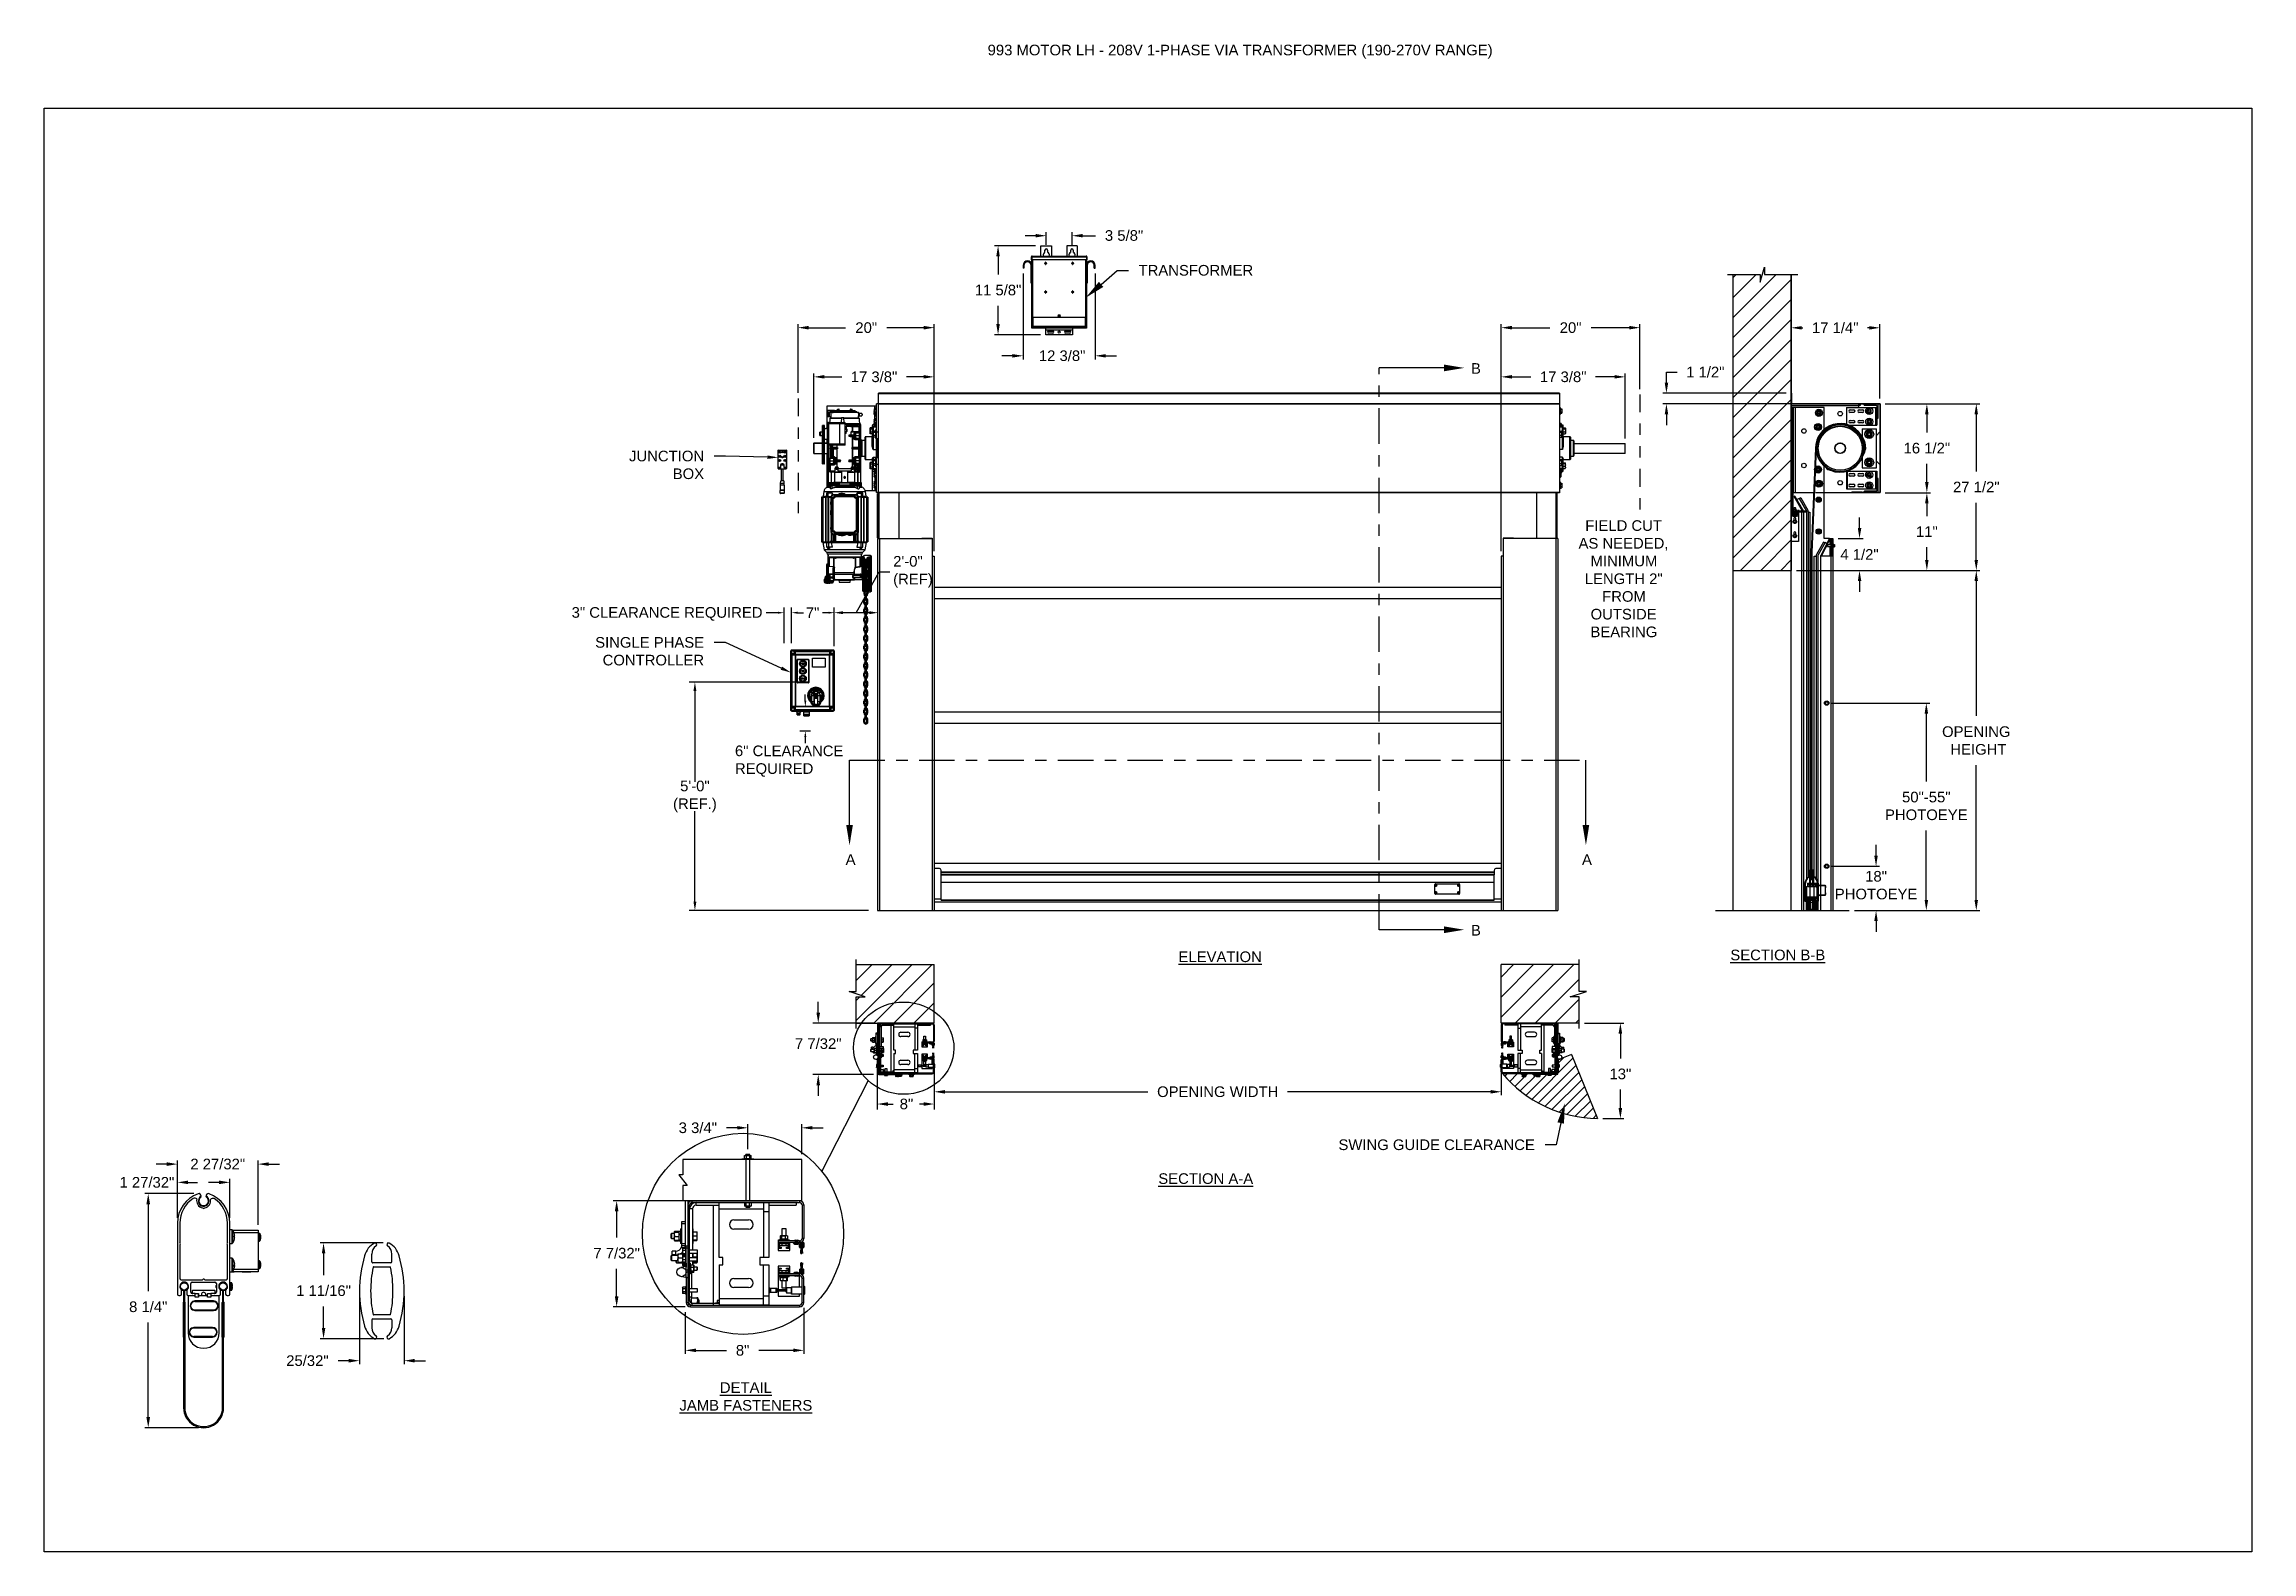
# Model space of a CAD drawing. Header units: inches. Extents: x 170 to 312, y 215 to 248.
# Drawn here: x 194.25 to 213.72, y 234.45 to 247.75 of the extents above; entities that cross this region are included whole.
import ezdxf
from ezdxf import colors
from ezdxf.entities.mleader import LeaderData, LeaderLine
from ezdxf.math import Vec2, Vec3

# ---------------------------------------------------------------- set-up
doc = ezdxf.new("R2010")
doc.units = ezdxf.units.IN
doc.header["$LTSCALE"] = 0.25
doc.header["$MEASUREMENT"] = 0
doc.linetypes.add('CENTER', pattern=[2, 1.25, -0.25, 0.25, -0.25])
doc.linetypes.add('PHANTOM2', pattern=[1.25, 0.625, -0.125, 0.125, -0.125, 0.125, -0.125])
for name, color, linetype in [('208V 1-PHASE 60HZ VIA TRANSFORMER (190-207 RANGE)', 4, 'Continuous'), ('ANNOTATIONS', 1, 'Continuous'), ('DETAILS', 4, 'Continuous'), ('HIDDEN', 6, 'PHANTOM2'), ('MOTOR LH', 7, 'Continuous'), ('SECTION CUTS', 6, 'CENTER'), ('STANDARD MOTOR LH', 7, 'Continuous')]:
    doc.layers.add(name, color=color, linetype=linetype)
doc.styles.add('ARIAL', font='arial.ttf', dxfattribs={"height": 0.09375})
doc.styles.add('ROMANS', font='Romans', dxfattribs={"height": 0.09375})
doc.styles.get("Standard").update_dxf_attribs({"font": 'romans.shx'})
doc.dimstyles.get("Standard").update_dxf_attribs({"dimscale": 60, "dimtxt": 0.0833, "dimasz": 0.0833, "dimexe": 0.0833, "dimexo": 0.04, "dimgap": 0.09, "dimtad": 0, "dimtih": 1, "dimtoh": 1, "dimdec": 4, "dimzin": 1, "dimdsep": 46, "dimlunit": 4, "dimtxsty": 'Standard', "dimcen": 0.09, "dimclrt": 150, "dimadec": 4, "dimazin": 2, "dimtfac": 1, "dimtdec": 0, "dimtofl": 0, "dimtmove": 0, "dimatfit": 3, "dimfxl": 1, "dimtolj": 1, "dimtzin": 0, "dimlwd": -1, "dimlwe": -1, "dimarcsym": 1})
doc.dimstyles.new('STANDARD$0', dxfattribs={"dimtxt": 0.09375, "dimasz": 0.09375, "dimexe": 0.03125, "dimexo": 0.046875, "dimgap": 0.09, "dimtad": 0, "dimtih": 1, "dimtoh": 1, "dimdec": 4, "dimzin": 0, "dimdsep": 46, "dimtxsty": 'ARIAL', "dimcen": 0.09, "dimadec": 0, "dimazin": 0, "dimtfac": 1, "dimtdec": 4, "dimtofl": 0, "dimtmove": 0, "dimatfit": 1, "dimfxl": 1, "dimtolj": 1, "dimtzin": 0, "dimarcsym": 0})
pattern_1 = [(45, (207.8103, 234.21006), (-0.0883883, 0.0883883), []), (135, (207.8103, 234.21006), (-0.0883883, -0.0883883), [])]
pattern_2 = [(45, (207.8103, 226.17275), (-0.08838835, 0.08838835), []), (135, (207.8103, 226.17275), (-0.26516504, 0.08838835), [0.3125, -0.1875])]
pattern_3 = [(45, (25.65786, -11.93033), (-0.08838835, 0.08838835), [])]

msp = doc.modelspace()

# ---------------------------------------------------------------- texts
at = {"layer": 'ANNOTATIONS', "insert": (202.57261, 247.74099), "char_height": 0.09375, "width": 4.6220629, "attachment_point": 1, "line_spacing_factor": 0.86134, "style": 'ARIAL'}
msp.add_mtext('993 MOTOR LH - 208V 1-PHASE VIA TRANSFORMER (190-270V RANGE)', dxfattribs=at)
at = {"layer": 'ANNOTATIONS', "char_height": 0.09375, "style": 'ARIAL'}
for s, insert, width, attachment_point in [('\\pi0.08461;FIELD CUT \\P\\pi0.02546;AS NEEDED, \\P\\pi0.13149;MINIMUM \\P\\pi0.08068;LENGTH 2" \\P\\pi0.23384;FROM \\P\\pi0.1319;OUTSIDE \\P\\pi0.13043;BEARING', (207.75862, 243.54627), 0.8325753, 1), ('{\\LELEVATION}', (204.62371, 239.7429), 3.0834986, 2), ('{\\LSECTION B-B}', (209.54112, 239.75886), 1.3823677, 2), ('{\\LSECTION A-A}', (204.49635, 237.78617), 1.3823677, 2), ('{\\LDETAIL\\PJAMB FASTENERS}', (200.44063, 235.94263), 1.3823677, 2)]:
    msp.add_mtext(s, dxfattribs=dict(at, insert=insert, width=width, attachment_point=attachment_point))
for s, insert, attachment_point in [('2\'-0"\\P(REF)', (201.73972, 243.09185), 4), ('3" CLEARANCE REQUIRED', (198.90395, 242.72031), 4), ('7"', (201.08901, 242.73092), 6), ('6" CLEARANCE\\PREQUIRED', (200.34442, 241.42127), 4), ('5\'-0"\\P(REF.)', (199.99123, 241.11038), 5), ('\\A1;1 27/32"', (195.15847, 237.70592), 5)]:
    msp.add_mtext(s, dxfattribs=dict(at, insert=insert, attachment_point=attachment_point))
at = {"layer": 'SECTION CUTS', "style": 'ARIAL'}
for s, p in [('B', (206.83527, 244.83843)), ('A', (201.3206, 240.50668)), ('A', (207.8146, 240.50668)), ('B', (206.83527, 239.88256))]:
    msp.add_text(s, height=0.09375, dxfattribs=at).set_placement(p)

# ---------------------------------------------------------------- blocks, each defined once
blk = doc.blocks.new('*D32')
at = {"layer": 'ANNOTATIONS', "color": 0, "lineweight": -2, "transparency": 16777216}
for p, q in [((210.408, 240.588), (210.408, 240.682)), ((210.019, 240.494), (210.439, 240.494)), ((210.218, 240.103), (210.439, 240.103)), ((210.408, 240.01), (210.408, 239.916))]:
    blk.add_line(p, q, dxfattribs=at)
at = {"layer": 'ANNOTATIONS', "color": 0, "transparency": 16777216}
for points in [[(210.392, 240.588), (210.423, 240.588), (210.408, 240.494)], [(210.392, 240.01), (210.423, 240.01), (210.408, 240.103)]]:
    blk.add_solid(points, dxfattribs=at)
at = {"layer": 'defpoints', "color": 0, "transparency": 16777216}
for p in [(209.972, 240.494), (210.408, 240.494), (210.171, 240.103)]:
    blk.add_point(p, dxfattribs=at)
at = {"layer": 'ANNOTATIONS', "color": 0, "transparency": 16777216, "insert": (210.408, 240.327), "char_height": 0.0938, "attachment_point": 5, "style": 'ARIAL'}
blk.add_mtext('\\A1;18"\\PPHOTOEYE', dxfattribs=at)
blk = doc.blocks.new('*D33')
at = {"layer": 'ANNOTATIONS', "color": 0, "lineweight": -2, "transparency": 16777216}
for p, q in [((210.019, 241.934), (210.882, 241.934)), ((210.851, 241.84), (210.851, 241.243)), ((210.851, 240.197), (210.851, 240.809)), ((210.218, 240.103), (210.882, 240.103))]:
    blk.add_line(p, q, dxfattribs=at)
at = {"layer": 'ANNOTATIONS', "color": 0, "transparency": 16777216}
for points in [[(210.836, 241.84), (210.867, 241.84), (210.851, 241.934)], [(210.836, 240.197), (210.867, 240.197), (210.851, 240.103)]]:
    blk.add_solid(points, dxfattribs=at)
at = {"layer": 'defpoints', "color": 0, "transparency": 16777216}
for p in [(209.972, 241.934), (210.851, 241.934), (210.171, 240.103)]:
    blk.add_point(p, dxfattribs=at)
at = {"layer": 'ANNOTATIONS', "color": 0, "transparency": 16777216, "insert": (210.851, 241.026), "char_height": 0.09375, "attachment_point": 5, "style": 'ARIAL'}
blk.add_mtext('\\A1;50"-55"\\PPHOTOEYE', dxfattribs=at)
blk = doc.blocks.new('*D36')
at = {"layer": 'ANNOTATIONS', "color": 0, "lineweight": -2, "transparency": 16777216}
for p, q in [((210.488, 243.789), (210.887, 243.789)), ((210.856, 243.696), (210.856, 243.584)), ((210.856, 243.197), (210.856, 243.309)), ((209.707, 243.103), (210.887, 243.103))]:
    blk.add_line(p, q, dxfattribs=at)
at = {"layer": 'ANNOTATIONS', "color": 0, "transparency": 16777216}
for points in [[(210.84, 243.696), (210.871, 243.696), (210.856, 243.789)], [(210.84, 243.197), (210.871, 243.197), (210.856, 243.103)]]:
    blk.add_solid(points, dxfattribs=at)
at = {"layer": 'defpoints', "color": 0, "transparency": 16777216}
for p in [(210.442, 243.789), (210.856, 243.789), (209.66, 243.103)]:
    blk.add_point(p, dxfattribs=at)
at = {"layer": 'ANNOTATIONS', "color": 0, "transparency": 16777216, "insert": (210.856, 243.446), "char_height": 0.0938, "attachment_point": 5, "style": 'ARIAL'}
blk.add_mtext('\\A1;11"', dxfattribs=at)
blk = doc.blocks.new('*D34')
at = {"layer": 'ANNOTATIONS', "color": 0, "lineweight": -2, "transparency": 16777216}
for p, q in [((197.241, 237.172), (196.685, 237.172)), ((196.716, 237.079), (196.716, 236.888)), ((196.716, 236.421), (196.716, 236.611)), ((197.247, 236.327), (196.685, 236.327))]:
    blk.add_line(p, q, dxfattribs=at)
at = {"layer": 'ANNOTATIONS', "color": 0, "transparency": 16777216}
for points in [[(196.701, 237.079), (196.732, 237.079), (196.716, 237.172)], [(196.701, 236.421), (196.732, 236.421), (196.716, 236.327)]]:
    blk.add_solid(points, dxfattribs=at)
at = {"layer": 'defpoints', "color": 0, "transparency": 16777216}
for p in [(197.288, 237.172), (196.716, 236.327), (197.294, 236.327)]:
    blk.add_point(p, dxfattribs=at)
at = {"layer": 'ANNOTATIONS', "color": 0, "transparency": 16777216, "insert": (196.716, 236.75), "char_height": 0.09375, "attachment_point": 5, "style": 'ARIAL'}
blk.add_mtext('\\A1;1 11/16"', dxfattribs=at)
blk = doc.blocks.new('*D35')
at = {"layer": 'ANNOTATIONS', "color": 0, "lineweight": -2, "transparency": 16777216}
for p, q in [((197.033, 236.702), (197.033, 236.102)), ((197.427, 236.702), (197.427, 236.102)), ((196.939, 236.133), (196.846, 236.133)), ((197.521, 236.133), (197.614, 236.133))]:
    blk.add_line(p, q, dxfattribs=at)
at = {"layer": 'ANNOTATIONS', "color": 0, "transparency": 16777216}
for points in [[(196.939, 236.149), (196.939, 236.117), (197.033, 236.133)], [(197.521, 236.149), (197.521, 236.117), (197.427, 236.133)]]:
    blk.add_solid(points, dxfattribs=at)
at = {"layer": 'defpoints', "color": 0, "transparency": 16777216}
for p in [(197.033, 236.749), (197.427, 236.749), (197.427, 236.133)]:
    blk.add_point(p, dxfattribs=at)
at = {"layer": 'ANNOTATIONS', "color": 0, "transparency": 16777216, "insert": (196.574, 236.133), "char_height": 0.0938, "attachment_point": 5, "style": 'ARIAL'}
blk.add_mtext('\\A1;25/32"', dxfattribs=at)
blk = doc.blocks.new('*D37')
at = {"layer": 'ANNOTATIONS', "color": 0, "lineweight": -2, "transparency": 16777216}
for p, q in [((210.262, 243.478), (210.262, 243.572)), ((210.074, 243.385), (210.294, 243.385)), ((209.707, 243.103), (210.294, 243.103)), ((210.262, 243.01), (210.262, 242.916))]:
    blk.add_line(p, q, dxfattribs=at)
at = {"layer": 'ANNOTATIONS', "color": 0, "transparency": 16777216}
for points in [[(210.247, 243.478), (210.278, 243.478), (210.262, 243.385)], [(210.247, 243.01), (210.278, 243.01), (210.262, 243.103)]]:
    blk.add_solid(points, dxfattribs=at)
at = {"layer": 'defpoints', "color": 0, "transparency": 16777216}
for p in [(210.027, 243.385), (210.262, 243.385), (209.66, 243.103)]:
    blk.add_point(p, dxfattribs=at)
at = {"layer": 'ANNOTATIONS', "color": 0, "transparency": 16777216, "insert": (210.262, 243.244), "char_height": 0.0938, "attachment_point": 5, "style": 'ARIAL'}
blk.add_mtext('\\A1;4 1/2"', dxfattribs=at)
blk = doc.blocks.new('*D38')
at = {"layer": 'ANNOTATIONS', "color": 0, "lineweight": -2, "transparency": 16777216}
for p, q in [((208.559, 244.76), (208.559, 244.853)), ((208.559, 244.853), (208.653, 244.853)), ((209.615, 244.666), (208.528, 244.666)), ((210.395, 244.574), (208.528, 244.574)), ((208.559, 244.48), (208.559, 244.386))]:
    blk.add_line(p, q, dxfattribs=at)
at = {"layer": 'ANNOTATIONS', "color": 0, "transparency": 16777216}
for points in [[(208.544, 244.76), (208.575, 244.76), (208.559, 244.666)], [(208.544, 244.48), (208.575, 244.48), (208.559, 244.574)]]:
    blk.add_solid(points, dxfattribs=at)
at = {"layer": 'defpoints', "color": 0, "transparency": 16777216}
for p in [(208.559, 244.574), (209.662, 244.666), (210.442, 244.574)]:
    blk.add_point(p, dxfattribs=at)
at = {"layer": 'ANNOTATIONS', "color": 0, "transparency": 16777216, "insert": (208.902, 244.853), "char_height": 0.0938, "attachment_point": 5, "style": 'ARIAL'}
blk.add_mtext('\\A1;1 1/2"', dxfattribs=at)
blk = doc.blocks.new('*D39')
at = {"layer": 'ANNOTATIONS', "color": 0, "lineweight": -2, "transparency": 16777216}
for p, q in [((200.901, 244.669), (200.901, 245.276)), ((200.995, 245.245), (201.32, 245.245)), ((202.008, 245.245), (201.683, 245.245)), ((202.102, 243.275), (202.102, 245.276))]:
    blk.add_line(p, q, dxfattribs=at)
at = {"layer": 'ANNOTATIONS', "color": 0, "transparency": 16777216}
for points in [[(200.995, 245.261), (200.995, 245.229), (200.901, 245.245)], [(202.008, 245.261), (202.008, 245.229), (202.102, 245.245)]]:
    blk.add_solid(points, dxfattribs=at)
at = {"layer": 'defpoints', "color": 0, "transparency": 16777216}
for p in [(200.901, 245.245), (200.901, 244.622), (202.102, 243.228)]:
    blk.add_point(p, dxfattribs=at)
at = {"layer": 'ANNOTATIONS', "color": 0, "transparency": 16777216, "insert": (201.502, 245.245), "char_height": 0.0938, "attachment_point": 5, "style": 'ARIAL'}
blk.add_mtext('\\A1;20"', dxfattribs=at)
blk = doc.blocks.new('*D40')
at = {"layer": 'ANNOTATIONS', "color": 0, "lineweight": -2, "transparency": 16777216}
for p, q in [((201.039, 244.273), (201.039, 244.842)), ((201.133, 244.811), (201.286, 244.811)), ((202.008, 244.811), (201.856, 244.811)), ((202.102, 243.275), (202.102, 244.842))]:
    blk.add_line(p, q, dxfattribs=at)
at = {"layer": 'ANNOTATIONS', "color": 0, "transparency": 16777216}
for points in [[(201.133, 244.827), (201.133, 244.796), (201.039, 244.811)], [(202.008, 244.827), (202.008, 244.796), (202.102, 244.811)]]:
    blk.add_solid(points, dxfattribs=at)
at = {"layer": 'defpoints', "color": 0, "transparency": 16777216}
for p in [(202.102, 244.811), (201.039, 244.226), (202.102, 243.228)]:
    blk.add_point(p, dxfattribs=at)
at = {"layer": 'ANNOTATIONS', "color": 0, "transparency": 16777216, "insert": (201.571, 244.811), "char_height": 0.09375, "attachment_point": 5, "style": 'ARIAL'}
blk.add_mtext('\\A1;17 3/8"', dxfattribs=at)
blk = doc.blocks.new('*D41')
at = {"layer": 'ANNOTATIONS', "color": 0, "lineweight": -2, "transparency": 16777216}
for p, q in [((207.102, 243.275), (207.102, 244.842)), ((207.196, 244.811), (207.364, 244.811)), ((208.102, 244.811), (207.934, 244.811)), ((208.195, 244.268), (208.195, 244.842))]:
    blk.add_line(p, q, dxfattribs=at)
at = {"layer": 'ANNOTATIONS', "color": 0, "transparency": 16777216}
for points in [[(207.196, 244.827), (207.196, 244.796), (207.102, 244.811)], [(208.102, 244.827), (208.102, 244.796), (208.195, 244.811)]]:
    blk.add_solid(points, dxfattribs=at)
at = {"layer": 'defpoints', "color": 0, "transparency": 16777216}
for p in [(207.102, 244.811), (208.195, 244.221), (207.102, 243.228)]:
    blk.add_point(p, dxfattribs=at)
at = {"layer": 'ANNOTATIONS', "color": 0, "transparency": 16777216, "insert": (207.649, 244.811), "char_height": 0.09375, "attachment_point": 5, "style": 'ARIAL'}
blk.add_mtext('\\A1;17 3/8"', dxfattribs=at)
blk = doc.blocks.new('*D48')
at = {"layer": 'ANNOTATIONS', "color": 0, "lineweight": -2, "transparency": 16777216}
for p, q in [((195.571, 237.607), (195.139, 237.607)), ((195.17, 237.513), (195.17, 236.747)), ((195.17, 235.635), (195.17, 236.47)), ((195.612, 235.542), (195.139, 235.542))]:
    blk.add_line(p, q, dxfattribs=at)
at = {"layer": 'ANNOTATIONS', "color": 0, "transparency": 16777216}
for points in [[(195.154, 237.513), (195.186, 237.513), (195.17, 237.607)], [(195.154, 235.635), (195.186, 235.635), (195.17, 235.542)]]:
    blk.add_solid(points, dxfattribs=at)
at = {"layer": 'defpoints', "color": 0, "transparency": 16777216}
for p in [(195.618, 237.607), (195.17, 235.542), (195.659, 235.542)]:
    blk.add_point(p, dxfattribs=at)
at = {"layer": 'ANNOTATIONS', "color": 0, "transparency": 16777216, "insert": (195.17, 236.608), "char_height": 0.0938, "attachment_point": 5, "style": 'ARIAL'}
blk.add_mtext('\\A1;8 1/4"', dxfattribs=at)
blk = doc.blocks.new('*D49')
at = {"layer": 'ANNOTATIONS', "color": 0, "lineweight": -2, "transparency": 16777216}
for p, q in [((195.334, 237.867), (195.241, 237.867)), ((195.428, 237.394), (195.428, 237.898)), ((196.139, 237.332), (196.139, 237.898)), ((196.233, 237.867), (196.327, 237.867))]:
    blk.add_line(p, q, dxfattribs=at)
at = {"layer": 'ANNOTATIONS', "color": 0, "transparency": 16777216}
for points in [[(195.334, 237.883), (195.334, 237.851), (195.428, 237.867)], [(196.233, 237.883), (196.233, 237.851), (196.139, 237.867)]]:
    blk.add_solid(points, dxfattribs=at)
at = {"layer": 'defpoints', "color": 0, "transparency": 16777216}
for p in [(195.428, 237.867), (195.428, 237.347), (196.139, 237.285)]:
    blk.add_point(p, dxfattribs=at)
at = {"layer": 'ANNOTATIONS', "color": 0, "transparency": 16777216, "insert": (195.783, 237.867), "char_height": 0.09375, "attachment_point": 5, "style": 'ARIAL'}
blk.add_mtext('\\A1;2 27/32"', dxfattribs=at)
blk = doc.blocks.new('*D42')
at = {"layer": 'ANNOTATIONS', "color": 0, "lineweight": -2, "transparency": 16777216}
for p, q in [((209.659, 244.711), (209.659, 245.275)), ((209.753, 245.244), (209.763, 245.244)), ((210.348, 245.244), (210.333, 245.244)), ((210.442, 244.619), (210.442, 245.275))]:
    blk.add_line(p, q, dxfattribs=at)
at = {"layer": 'ANNOTATIONS', "color": 0, "transparency": 16777216}
for points in [[(209.753, 245.259), (209.753, 245.228), (209.659, 245.244)], [(210.348, 245.259), (210.348, 245.228), (210.442, 245.244)]]:
    blk.add_solid(points, dxfattribs=at)
at = {"layer": 'defpoints', "color": 0, "transparency": 16777216}
for p in [(210.442, 245.244), (209.659, 244.664), (210.442, 244.572)]:
    blk.add_point(p, dxfattribs=at)
at = {"layer": 'ANNOTATIONS', "color": 0, "transparency": 16777216, "insert": (210.048, 245.244), "char_height": 0.09375, "attachment_point": 5, "style": 'ARIAL'}
blk.add_mtext('\\A1;17 1/4"', dxfattribs=at)
blk = doc.blocks.new('*D43')
at = {"layer": 'ANNOTATIONS', "color": 0, "lineweight": -2, "transparency": 16777216}
for p, q in [((210.488, 244.574), (210.887, 244.574)), ((210.856, 244.48), (210.856, 244.32)), ((210.856, 243.883), (210.856, 244.043)), ((210.488, 243.789), (210.887, 243.789))]:
    blk.add_line(p, q, dxfattribs=at)
at = {"layer": 'ANNOTATIONS', "color": 0, "transparency": 16777216}
for points in [[(210.84, 244.48), (210.871, 244.48), (210.856, 244.574)], [(210.84, 243.883), (210.871, 243.883), (210.856, 243.789)]]:
    blk.add_solid(points, dxfattribs=at)
at = {"layer": 'defpoints', "color": 0, "transparency": 16777216}
for p in [(210.442, 244.574), (210.442, 243.789), (210.856, 243.789)]:
    blk.add_point(p, dxfattribs=at)
at = {"layer": 'ANNOTATIONS', "color": 0, "transparency": 16777216, "insert": (210.856, 244.182), "char_height": 0.09375, "attachment_point": 5, "style": 'ARIAL'}
blk.add_mtext('\\A1;16 1/2"', dxfattribs=at)
blk = doc.blocks.new('*D44')
at = {"layer": 'ANNOTATIONS', "color": 0, "lineweight": -2, "transparency": 16777216}
for p, q in [((210.49, 244.574), (210.887, 244.574)), ((210.856, 244.48), (210.856, 244.32)), ((210.856, 243.883), (210.856, 244.043)), ((210.488, 243.789), (210.887, 243.789))]:
    blk.add_line(p, q, dxfattribs=at)
at = {"layer": 'ANNOTATIONS', "color": 0, "transparency": 16777216}
for points in [[(210.84, 244.48), (210.871, 244.48), (210.856, 244.574)], [(210.84, 243.883), (210.871, 243.883), (210.856, 243.789)]]:
    blk.add_solid(points, dxfattribs=at)
at = {"layer": 'defpoints', "color": 0, "transparency": 16777216}
for p in [(210.443, 244.574), (210.442, 243.789), (210.856, 243.789)]:
    blk.add_point(p, dxfattribs=at)
at = {"layer": 'ANNOTATIONS', "color": 0, "transparency": 16777216, "insert": (210.856, 244.182), "char_height": 0.09375, "attachment_point": 5, "style": 'ARIAL'}
blk.add_mtext('\\A1;16 1/2"', dxfattribs=at)
blk = doc.blocks.new('*D45')
at = {"layer": 'ANNOTATIONS', "color": 0, "lineweight": -2, "transparency": 16777216}
for p, q in [((210.488, 243.789), (210.887, 243.789)), ((210.856, 243.696), (210.856, 243.583)), ((210.856, 243.197), (210.856, 243.31)), ((209.707, 243.103), (210.887, 243.103))]:
    blk.add_line(p, q, dxfattribs=at)
at = {"layer": 'ANNOTATIONS', "color": 0, "transparency": 16777216}
for points in [[(210.84, 243.696), (210.871, 243.696), (210.856, 243.789)], [(210.84, 243.197), (210.871, 243.197), (210.856, 243.103)]]:
    blk.add_solid(points, dxfattribs=at)
at = {"layer": 'defpoints', "color": 0, "transparency": 16777216}
for p in [(210.442, 243.789), (210.856, 243.789), (209.66, 243.103)]:
    blk.add_point(p, dxfattribs=at)
at = {"layer": 'ANNOTATIONS', "color": 0, "transparency": 16777216, "insert": (210.856, 243.446), "char_height": 0.0938, "attachment_point": 5, "style": 'ARIAL'}
blk.add_mtext('\\A1;  ', dxfattribs=at)
blk = doc.blocks.new('*D46')
at = {"layer": 'ANNOTATIONS', "color": 0, "lineweight": -2, "transparency": 16777216}
for p, q in [((210.488, 244.574), (211.323, 244.574)), ((211.292, 244.48), (211.292, 243.977)), ((211.292, 243.197), (211.292, 243.7)), ((209.707, 243.103), (211.323, 243.103))]:
    blk.add_line(p, q, dxfattribs=at)
at = {"layer": 'ANNOTATIONS', "color": 0, "transparency": 16777216}
for points in [[(211.276, 244.48), (211.307, 244.48), (211.292, 244.574)], [(211.276, 243.197), (211.307, 243.197), (211.292, 243.103)]]:
    blk.add_solid(points, dxfattribs=at)
at = {"layer": 'defpoints', "color": 0, "transparency": 16777216}
for p in [(210.442, 244.574), (211.292, 244.574), (209.66, 243.103)]:
    blk.add_point(p, dxfattribs=at)
at = {"layer": 'ANNOTATIONS', "color": 0, "transparency": 16777216, "insert": (211.292, 243.839), "char_height": 0.09375, "attachment_point": 5, "style": 'ARIAL'}
blk.add_mtext('\\A1;27 1/2"', dxfattribs=at)
blk = doc.blocks.new('*D47')
at = {"layer": 'ANNOTATIONS', "color": 0, "lineweight": -2, "transparency": 16777216}
for p, q in [((207.102, 243.275), (207.102, 245.276)), ((207.196, 245.245), (207.532, 245.245)), ((208.231, 245.245), (207.895, 245.245)), ((208.325, 244.702), (208.325, 245.276))]:
    blk.add_line(p, q, dxfattribs=at)
at = {"layer": 'ANNOTATIONS', "color": 0, "transparency": 16777216}
for points in [[(207.196, 245.261), (207.196, 245.229), (207.102, 245.245)], [(208.231, 245.261), (208.231, 245.229), (208.325, 245.245)]]:
    blk.add_solid(points, dxfattribs=at)
at = {"layer": 'defpoints', "color": 0, "transparency": 16777216}
for p in [(208.325, 245.245), (208.325, 244.655), (207.102, 243.228)]:
    blk.add_point(p, dxfattribs=at)
at = {"layer": 'ANNOTATIONS', "color": 0, "transparency": 16777216, "insert": (207.714, 245.245), "char_height": 0.0938, "attachment_point": 5, "style": 'ARIAL'}
blk.add_mtext('\\A1;20"', dxfattribs=at)
blk = doc.blocks.new('*D50')
at = {"layer": 'ANNOTATIONS', "color": 0, "lineweight": -2, "transparency": 16777216}
for p, q in [((209.707, 243.103), (211.323, 243.103)), ((211.292, 243.01), (211.292, 241.821)), ((211.292, 240.197), (211.292, 241.386)), ((210.218, 240.103), (211.323, 240.103))]:
    blk.add_line(p, q, dxfattribs=at)
at = {"layer": 'ANNOTATIONS', "color": 0, "transparency": 16777216}
for points in [[(211.276, 243.01), (211.307, 243.01), (211.292, 243.103)], [(211.276, 240.197), (211.307, 240.197), (211.292, 240.103)]]:
    blk.add_solid(points, dxfattribs=at)
at = {"layer": 'defpoints', "color": 0, "transparency": 16777216}
for p in [(209.66, 243.103), (211.292, 243.103), (210.171, 240.103)]:
    blk.add_point(p, dxfattribs=at)
at = {"layer": 'ANNOTATIONS', "color": 0, "transparency": 16777216, "insert": (211.292, 241.603), "char_height": 0.09375, "attachment_point": 5, "style": 'ARIAL'}
blk.add_mtext('\\A1;OPENING\\P HEIGHT', dxfattribs=at)
blk = doc.blocks.new('*D51')
at = {"layer": 'ANNOTATIONS', "color": 0, "lineweight": -2, "transparency": 16777216}
for p, q in [((202.996, 245.968), (202.634, 245.968)), ((202.665, 245.874), (202.665, 245.714)), ((202.665, 245.277), (202.665, 245.437)), ((203.039, 245.183), (202.634, 245.183))]:
    blk.add_line(p, q, dxfattribs=at)
at = {"layer": 'ANNOTATIONS', "color": 0, "transparency": 16777216}
for points in [[(202.649, 245.874), (202.68, 245.874), (202.665, 245.968)], [(202.649, 245.277), (202.68, 245.277), (202.665, 245.183)]]:
    blk.add_solid(points, dxfattribs=at)
at = {"layer": 'defpoints', "color": 0, "transparency": 16777216}
for p in [(203.043, 245.968), (202.665, 245.183), (203.086, 245.183)]:
    blk.add_point(p, dxfattribs=at)
at = {"layer": 'ANNOTATIONS', "color": 0, "transparency": 16777216, "insert": (202.665, 245.624), "char_height": 0.09375, "attachment_point": 2, "style": 'ARIAL'}
blk.add_mtext('\\A1;11 5/8"', dxfattribs=at)
blk = doc.blocks.new('*D52')
at = {"layer": 'ANNOTATIONS', "color": 0, "lineweight": -2, "transparency": 16777216}
for p, q in [((202.996, 246.056), (202.903, 246.056)), ((203.09, 245.976), (203.09, 246.088)), ((203.317, 245.976), (203.317, 246.088)), ((203.411, 246.056), (203.523, 246.056))]:
    blk.add_line(p, q, dxfattribs=at)
at = {"layer": 'ANNOTATIONS', "color": 0, "transparency": 16777216}
for points in [[(202.996, 246.072), (202.996, 246.041), (203.09, 246.056)], [(203.411, 246.072), (203.411, 246.041), (203.317, 246.056)]]:
    blk.add_solid(points, dxfattribs=at)
at = {"layer": 'defpoints', "color": 0, "transparency": 16777216}
for p in [(203.09, 245.929), (203.317, 246.056), (203.317, 245.929)]:
    blk.add_point(p, dxfattribs=at)
at = {"layer": 'ANNOTATIONS', "color": 0, "transparency": 16777216, "insert": (203.776, 246.105), "char_height": 0.0938, "attachment_point": 2, "style": 'ARIAL'}
blk.add_mtext('\\A1;3 5/8"', dxfattribs=at)
blk = doc.blocks.new('*D53')
at = {"layer": 'ANNOTATIONS', "color": 0, "lineweight": -2, "transparency": 16777216}
for p, q in [((202.886, 245.724), (202.886, 244.965)), ((203.521, 245.724), (203.521, 244.965)), ((202.792, 244.997), (202.698, 244.997)), ((203.615, 244.997), (203.709, 244.997))]:
    blk.add_line(p, q, dxfattribs=at)
at = {"layer": 'ANNOTATIONS', "color": 0, "transparency": 16777216}
for points in [[(202.792, 245.012), (202.792, 244.981), (202.886, 244.997)], [(203.615, 245.012), (203.615, 244.981), (203.521, 244.997)]]:
    blk.add_solid(points, dxfattribs=at)
at = {"layer": 'defpoints', "color": 0, "transparency": 16777216}
for p in [(202.886, 245.771), (203.521, 245.771), (203.521, 244.997)]:
    blk.add_point(p, dxfattribs=at)
at = {"layer": 'ANNOTATIONS', "color": 0, "transparency": 16777216, "insert": (203.23, 244.997), "char_height": 0.09375, "attachment_point": 5, "style": 'ARIAL'}
blk.add_mtext('\\A1;12 3/8"', dxfattribs=at)
blk = doc.blocks.new('*D227')
at = {"layer": 'ANNOTATIONS', "color": 0, "lineweight": -2, "transparency": 16777216}
for p, q in [((201.599, 238.733), (201.599, 238.35)), ((202.102, 238.715), (202.102, 238.35)), ((201.693, 238.397), (201.741, 238.397)), ((202.008, 238.397), (201.973, 238.397))]:
    blk.add_line(p, q, dxfattribs=at)
at = {"layer": 'ANNOTATIONS', "color": 0, "transparency": 16777216}
for points in [[(201.693, 238.413), (201.693, 238.381), (201.599, 238.397)], [(202.008, 238.413), (202.008, 238.381), (202.102, 238.397)]]:
    blk.add_solid(points, dxfattribs=at)
at = {"layer": 'defpoints', "color": 0, "transparency": 16777216}
for p in [(201.599, 238.78), (202.102, 238.762), (202.102, 238.397)]:
    blk.add_point(p, dxfattribs=at)
at = {"layer": 'ANNOTATIONS', "color": 0, "transparency": 16777216, "insert": (201.857, 238.397), "char_height": 0.0938, "attachment_point": 5, "style": 'ARIAL'}
blk.add_mtext('\\A1;8"', dxfattribs=at)
blk = doc.blocks.new('*D228')
at = {"layer": 'ANNOTATIONS', "color": 0, "lineweight": -2, "transparency": 16777216}
for p, q in [((201.079, 239.204), (201.079, 239.298)), ((201.58, 239.111), (201.032, 239.111)), ((201.567, 238.657), (201.032, 238.657)), ((201.079, 238.563), (201.079, 238.469))]:
    blk.add_line(p, q, dxfattribs=at)
at = {"layer": 'ANNOTATIONS', "color": 0, "transparency": 16777216}
for points in [[(201.063, 239.204), (201.095, 239.204), (201.079, 239.111)], [(201.063, 238.563), (201.095, 238.563), (201.079, 238.657)]]:
    blk.add_solid(points, dxfattribs=at)
at = {"layer": 'defpoints', "color": 0, "transparency": 16777216}
for p in [(201.627, 239.111), (201.079, 238.657), (201.614, 238.657)]:
    blk.add_point(p, dxfattribs=at)
at = {"layer": 'ANNOTATIONS', "color": 0, "transparency": 16777216, "insert": (201.079, 238.929), "char_height": 0.09375, "attachment_point": 5, "style": 'ARIAL'}
blk.add_mtext('\\A1;7 7/32"', dxfattribs=at)
blk = doc.blocks.new('*D226')
at = {"layer": 'ANNOTATIONS', "color": 0, "linetype": 'ByBlock', "lineweight": -2, "transparency": 16777216}
for p, q in [((207.836, 239.111), (208.184, 239.111)), ((208.153, 239.017), (208.153, 238.8)), ((208.153, 238.362), (208.153, 238.524)), ((207.998, 238.268), (208.184, 238.268))]:
    blk.add_line(p, q, dxfattribs=at)
at = {"layer": 'ANNOTATIONS', "color": 0, "transparency": 16777216}
for points in [[(208.137, 239.017), (208.169, 239.017), (208.153, 239.111)], [(208.137, 238.362), (208.169, 238.362), (208.153, 238.268)]]:
    blk.add_solid(points, dxfattribs=at)
at = {"layer": 'defpoints', "color": 0, "transparency": 16777216}
for p in [(207.789, 239.111), (208.153, 239.111), (207.951, 238.268)]:
    blk.add_point(p, dxfattribs=at)
at = {"layer": 'ANNOTATIONS', "color": 0, "transparency": 16777216, "insert": (208.153, 238.662), "char_height": 0.0938, "attachment_point": 5, "style": 'ARIAL'}
blk.add_mtext('\\A1;13"', dxfattribs=at)
blk = doc.blocks.new('*D225')
at = {"layer": 'ANNOTATIONS', "color": 0, "lineweight": -2, "transparency": 16777216}
for p, q in [((200.364, 238.187), (200.27, 238.187)), ((200.458, 237.999), (200.458, 238.218)), ((200.933, 237.954), (200.933, 238.218)), ((201.027, 238.187), (201.121, 238.187))]:
    blk.add_line(p, q, dxfattribs=at)
at = {"layer": 'ANNOTATIONS', "color": 0, "transparency": 16777216}
for points in [[(200.364, 238.203), (200.364, 238.172), (200.458, 238.187)], [(201.027, 238.203), (201.027, 238.172), (200.933, 238.187)]]:
    blk.add_solid(points, dxfattribs=at)
at = {"layer": 'defpoints', "color": 0, "transparency": 16777216}
for p in [(200.933, 238.187), (200.458, 237.952), (200.933, 237.907)]:
    blk.add_point(p, dxfattribs=at)
at = {"layer": 'ANNOTATIONS', "color": 0, "transparency": 16777216, "insert": (200.017, 238.187), "char_height": 0.0938, "attachment_point": 5, "style": 'ARIAL'}
blk.add_mtext('\\A1;3 3/4"', dxfattribs=at)
blk = doc.blocks.new('*D223')
at = {"layer": 'ANNOTATIONS', "color": 0, "lineweight": -2, "transparency": 16777216}
for p, q in [((199.905, 237.544), (199.27, 237.544)), ((199.301, 237.45), (199.301, 237.22)), ((199.301, 236.701), (199.301, 236.943)), ((199.906, 236.608), (199.27, 236.608))]:
    blk.add_line(p, q, dxfattribs=at)
at = {"layer": 'ANNOTATIONS', "color": 0, "transparency": 16777216}
for points in [[(199.285, 237.45), (199.317, 237.45), (199.301, 237.544)], [(199.285, 236.701), (199.317, 236.701), (199.301, 236.608)]]:
    blk.add_solid(points, dxfattribs=at)
at = {"layer": 'defpoints', "color": 0, "transparency": 16777216}
for p in [(199.952, 237.544), (199.301, 236.608), (199.953, 236.608)]:
    blk.add_point(p, dxfattribs=at)
at = {"layer": 'ANNOTATIONS', "color": 0, "transparency": 16777216, "insert": (199.301, 237.081), "char_height": 0.09375, "attachment_point": 5, "style": 'ARIAL'}
blk.add_mtext('\\A1;7 7/32"', dxfattribs=at)
blk = doc.blocks.new('*D224')
at = {"layer": 'ANNOTATIONS', "color": 0, "lineweight": -2, "transparency": 16777216}
for p, q in [((199.906, 236.561), (199.906, 236.193)), ((200.952, 236.598), (200.952, 236.193)), ((200, 236.224), (200.269, 236.224)), ((200.859, 236.224), (200.556, 236.224))]:
    blk.add_line(p, q, dxfattribs=at)
at = {"layer": 'ANNOTATIONS', "color": 0, "transparency": 16777216}
for points in [[(200, 236.24), (200, 236.209), (199.906, 236.224)], [(200.859, 236.24), (200.859, 236.209), (200.952, 236.224)]]:
    blk.add_solid(points, dxfattribs=at)
at = {"layer": 'defpoints', "color": 0, "transparency": 16777216}
for p in [(199.906, 236.608), (200.952, 236.645), (199.906, 236.224)]:
    blk.add_point(p, dxfattribs=at)
at = {"layer": 'ANNOTATIONS', "color": 0, "transparency": 16777216, "insert": (200.412, 236.224), "char_height": 0.0938, "attachment_point": 5, "style": 'ARIAL'}
blk.add_mtext('\\A1;8"', dxfattribs=at)
blk = doc.blocks.new('*D222')
at = {"layer": 'ANNOTATIONS', "color": 0, "lineweight": -2, "transparency": 16777216}
for p, q in [((202.102, 238.635), (202.102, 238.474)), ((207.102, 238.635), (207.102, 238.474)), ((202.196, 238.505), (203.986, 238.505)), ((207.008, 238.505), (205.218, 238.505))]:
    blk.add_line(p, q, dxfattribs=at)
at = {"layer": 'ANNOTATIONS', "color": 0, "transparency": 16777216}
for points in [[(202.196, 238.52), (202.196, 238.489), (202.102, 238.505)], [(207.008, 238.521), (207.008, 238.489), (207.102, 238.505)]]:
    blk.add_solid(points, dxfattribs=at)
at = {"layer": 'defpoints', "color": 0, "transparency": 16777216}
for p in [(202.102, 238.682), (207.102, 238.682), (207.102, 238.505)]:
    blk.add_point(p, dxfattribs=at)
at = {"layer": 'ANNOTATIONS', "color": 0, "transparency": 16777216, "insert": (204.602, 238.505), "char_height": 0.09375, "attachment_point": 5, "style": 'ARIAL'}
blk.add_mtext('\\A1;OPENING WIDTH', dxfattribs=at)

# ---------------------------------------------------------------- dimensions: what is measured, and where the dimension line sits
at = {"layer": 'ANNOTATIONS'}
for base, p1, p2, text, picture, middle in [((203.31681, 246.05625), (203.09025, 245.9289), (203.31681, 245.9289), '3 5/8"', '*D52', (203.77561, 246.05625)), ((203.52127, 244.99659), (202.8858, 245.77077), (203.52127, 245.77077), '12 3/8"', '*D53', (203.22971, 244.99659)), ((210.44162, 245.24387), (209.6589, 244.66435), (210.44162, 244.57217), '17 1/4"', '*D42', (210.04786, 245.24387)), ((200.90118, 245.24492), (202.10186, 243.22842), (200.90118, 244.62168), '20"', '*D39', (201.50152, 245.24492)), ((202.10186, 244.81121), (201.03936, 244.22641), (202.10186, 243.22842), '17 3/8"', '*D40', (201.57061, 244.81121)), ((207.10186, 244.81121), (208.19548, 244.22145), (207.10186, 243.22842), '17 3/8"', '*D41', (207.64867, 244.81121)), ((200.93312, 238.18716), (200.45799, 237.95176), (200.93312, 237.90734), '3 3/4"', '*D225', (200.01742, 238.18716)), ((195.4282, 237.86689), (196.1392, 237.28505), (195.4282, 237.34736), '2 27/32"', '*D49', (195.78268, 237.86689)), ((197.42694, 236.13291), (197.03323, 236.74901), (197.42694, 236.74901), '25/32"', '*D35', (196.5736, 236.13291)), ((199.90601, 236.22431), (200.95231, 236.64478), (199.90601, 236.60769), '8"', '*D224', (200.41247, 236.22431))]:
    dim = msp.add_linear_dim(base=base, p1=p1, p2=p2, text=text, dimstyle='STANDARD$0', dxfattribs=at)
    dim.commit()
    dim.dimension.update_dxf_attribs({"geometry": picture, "text_midpoint": middle, "dimtype": 160})
for base, p1, p2, angle, text, picture, middle in [((202.66486, 245.18335), (203.04337, 245.96796), (203.08634, 245.18335), 90, '11 5/8"', '*D51', (202.66486, 245.57565)), ((208.32524, 245.24492), (207.10186, 243.22842), (208.32524, 244.65469), 180, '20"', '*D47', (207.71355, 245.24492)), ((208.55936, 244.57365), (209.66197, 244.66592), (210.44162, 244.57365), 90, '1 1/2"', '*D38', (208.9018, 244.85342)), ((211.29186, 244.57365), (209.66037, 243.10342), (210.44162, 244.57365), 90, '27 1/2"', '*D46', (211.29186, 243.83854)), ((210.85578, 243.78945), (210.44162, 244.57365), (210.44162, 243.78945), 90, '16 1/2"', '*D43', (210.85578, 244.18155)), ((210.85578, 243.78945), (210.4431, 244.57365), (210.44162, 243.78945), 90, '16 1/2"', '*D44', (210.85578, 244.18155)), ((210.26238, 243.38467), (209.66037, 243.10342), (210.02718, 243.38467), 90, '4 1/2"', '*D37', (210.26238, 243.24405)), ((210.85124, 241.9339), (210.17063, 240.10342), (209.9725, 241.9339), 90, '50"-55"\\PPHOTOEYE', '*D33', (210.85124, 241.02597)), ((210.40785, 240.49441), (210.17063, 240.10342), (209.9725, 240.49441), 90, '18"\\PPHOTOEYE', '*D32', (210.40785, 240.32702)), ((195.17, 235.5416), (195.61765, 237.607), (195.6587, 235.5416), 90, '8 1/4"', '*D48', (195.17, 236.60836)), ((199.30089, 236.60769), (199.95198, 237.54383), (199.95288, 236.60769), 90, '7 7/32"', '*D223', (199.30089, 237.0815)), ((196.71632, 236.32697), (197.28835, 237.17229), (197.29411, 236.32697), 90, '1 11/16"', '*D34', (196.71632, 236.74963))]:
    dim = msp.add_linear_dim(base=base, p1=p1, p2=p2, angle=angle, text=text, dimstyle='STANDARD$0', dxfattribs=at)
    dim.commit()
    dim.dimension.update_dxf_attribs({"geometry": picture, "text_midpoint": middle, "dimtype": 160})
for base, p1, p2, text, picture, middle in [((210.85578, 243.78945), (209.66037, 243.10342), (210.44162, 243.78945), '11"', '*D36', (210.85578, 243.44644)), ((210.85578, 243.78945), (209.66037, 243.10342), (210.44162, 243.78945), '  ', '*D45', (210.85578, 243.44644)), ((211.29186, 243.10342), (210.17063, 240.10342), (209.66037, 243.10342), 'OPENING\\P HEIGHT', '*D50', (211.29186, 241.60342))]:
    dim = msp.add_linear_dim(base=base, p1=p1, p2=p2, angle=90, text=text, dimstyle='STANDARD$0', dxfattribs=at)
    dim.commit()
    dim.dimension.update_dxf_attribs({"geometry": picture, "text_midpoint": middle})
for base, p1, p2, text, override, picture, middle in [((201.0789, 238.65653), (201.62718, 239.11067), (201.61412, 238.65653), '7 7/32"', {"dimexe": 0.046875, "dimgap": 0.0625, "dimlunit": 4, "dimcen": 0.089844, "dimfxl": 0.18, "dimfrac": 2}, '*D228', (201.0789, 238.92903)), ((208.15306, 239.11067), (207.95103, 238.26832), (207.78936, 239.11067), '13"', {"dimarcsym": 1}, '*D226', (208.15306, 238.66165))]:
    dim = msp.add_linear_dim(base=base, p1=p1, p2=p2, angle=90, text=text, dimstyle='STANDARD$0', override=override, dxfattribs=at)
    dim.commit()
    dim.dimension.update_dxf_attribs({"geometry": picture, "text_midpoint": middle, "dimtype": 160})
dim = msp.add_linear_dim(base=(202.10186, 238.3971), p1=(201.59901, 238.78003), p2=(202.10186, 238.76173), text='8"', dimstyle='STANDARD$0', override={"dimexe": 0.046875, "dimgap": 0.0625, "dimlunit": 4, "dimcen": 0.089844, "dimfxl": 0.18, "dimfrac": 2}, dxfattribs=at)
dim.commit()
dim.dimension.update_dxf_attribs({"geometry": '*D227', "text_midpoint": (201.85704, 238.3971), "dimtype": 160})
dim = msp.add_aligned_dim(p1=(202.10186, 238.68161), p2=(207.10186, 238.68171), distance=-0.17674, text='OPENING WIDTH', dimstyle='STANDARD$0', dxfattribs=at)
dim.commit()
dim.dimension.update_dxf_attribs({"geometry": '*D222', "text_midpoint": (204.60187, 238.50492)})

# ---------------------------------------------------------------- hatches: boundary and pattern name
at = {"layer": 'STANDARD MOTOR LH'}
h = msp.add_hatch(dxfattribs=at)
h.set_pattern_fill('ANSI31', color=256, style=0)
h.set_pattern_definition([(45, (24.35694, -11.93381), (-0.08838835, 0.08838835), [])])
edge = h.paths.add_edge_path()
edge.add_line((209.14475, 245.71433), (209.14475, 243.10342))
edge.add_line((209.14475, 243.10342), (209.66037, 243.10342))
edge.add_line((209.66037, 245.71433), (209.66037, 243.10342))
edge = h.paths.add_edge_path()
edge.add_line((209.09836, 245.71433), (209.38546, 245.71433))
edge.add_line((209.38546, 245.71433), (209.38546, 245.64563))
edge.add_line((209.38546, 245.64563), (209.42388, 245.77899))
edge.add_line((209.42388, 245.77899), (209.42388, 245.71433))
edge.add_line((209.42388, 245.71433), (209.71907, 245.71433))
h = msp.add_hatch(dxfattribs=at)
h.set_pattern_fill('ANSI38', color=256, style=0)
h.set_pattern_definition(pattern_2)
edge = h.paths.add_edge_path(flags=0)
edge.add_arc((210.07791, 244.17604), 0.21875, -10.271227, 1.558493, ccw=False)
edge.add_arc((210.29507, 244.13669), 0.00195, 169.73019, 290.166508)
edge.add_arc((210.29373, 244.14035), 0.00586, 290.167861, 350.611169)
edge.add_arc((210.07791, 244.17604), 0.22461, 350.611169, 353.06275)
edge.add_line((210.30087, 244.14891), (210.30033, 244.1496))
edge.add_line((210.30033, 244.1496), (210.30102, 244.15015))
edge.add_arc((210.07791, 244.17604), 0.22461, 353.380925, 355.94315)
edge.add_arc((210.30585, 244.15987), 0.00391, 144.585383, 175.94315, ccw=False)
edge.add_line((210.30267, 244.16214), (210.3096, 244.17189))
edge.add_arc((210.30642, 244.17415), 0.00391, 324.585383, 359.525281)
edge.add_arc((210.07791, 244.17604), 0.23242, 359.525281, 360.067196)
edge.add_line((210.31033, 244.17632), (210.3097, 244.17694))
edge.add_line((210.3097, 244.17694), (210.31032, 244.17756))
edge.add_arc((210.07791, 244.17604), 0.23242, 0.37559, 9.567854)
edge.add_line((210.3071, 244.21467), (210.30638, 244.21518))
edge.add_line((210.30638, 244.21518), (210.30689, 244.2159))
edge.add_arc((210.07791, 244.17604), 0.23242, 9.875525, 12.268446)
edge.add_arc((210.2993, 244.22418), 0.00586, 12.268446, 91.336026)
edge.add_arc((210.29918, 244.22906), 0.000977, 91.336026, 193.475825)
edge.add_arc((210.07791, 244.17604), 0.22656, 12.344944, 13.475825, ccw=False)
edge.add_arc((210.29862, 244.22434), 0.000625, -33.277588, 12.344944, ccw=False)
edge.add_line((210.29914, 244.224), (210.29792, 244.22214))
edge.add_arc((210.29844, 244.2218), 0.000625, 146.722412, 236.721822)
edge.add_line((210.2981, 244.22128), (210.29996, 244.22005))
edge.add_arc((210.29962, 244.21953), 0.000625, 11.098506, 56.721822, ccw=False)
edge.add_arc((210.07791, 244.17604), 0.22656, 8.344946, 11.098506, ccw=False)
edge.add_arc((210.30145, 244.20883), 0.000625, -37.27826, 8.344946, ccw=False)
edge.add_line((210.30195, 244.20845), (210.3006, 244.20668))
edge.add_arc((210.3011, 244.2063), 0.000625, 142.72174, 232.722107)
edge.add_line((210.30072, 244.20581), (210.30249, 244.20446))
edge.add_arc((210.30211, 244.20396), 0.000625, 7.098478, 52.722107, ccw=False)
edge.add_arc((210.07791, 244.17604), 0.22656, 1.880189, 7.098478, ccw=False)
edge.add_arc((210.30372, 244.18345), 0.000625, -88.278379, 1.880189, ccw=False)
edge.add_line((210.30374, 244.18283), (210.29718, 244.18263))
edge.add_arc((210.2972, 244.18201), 0.000625, 91.721621, 181.558493)
h = msp.add_hatch(dxfattribs=at)
h.set_pattern_fill('ANSI38', color=256, style=0)
h.set_pattern_definition(pattern_2)
edge = h.paths.add_edge_path(flags=0)
edge.add_arc((209.71787, 243.62835), 0.000313, 90, 180, ccw=False)
edge.add_line((209.71787, 243.62866), (209.726, 243.62866))
edge.add_arc((209.726, 243.62835), 0.000313, 0, 90, ccw=False)
edge.add_line((209.72631, 243.62835), (209.72631, 243.6271))
edge.add_arc((209.72662, 243.6271), 0.000313, 180, 270)
edge.add_line((209.72662, 243.62678), (209.72881, 243.62678))
edge.add_arc((209.72881, 243.6271), 0.000313, 270, 360)
edge.add_line((209.72912, 243.6271), (209.72912, 243.63116))
edge.add_arc((209.72881, 243.63116), 0.000313, 0, 90)
edge.add_line((209.72881, 243.63147), (209.71506, 243.63147))
edge.add_arc((209.71506, 243.63116), 0.000313, 90, 180)
edge.add_line((209.71475, 243.63116), (209.71475, 243.62022))
edge.add_arc((209.71443, 243.62022), 0.000313, 270, 360, ccw=False)
edge.add_line((209.71443, 243.61991), (209.67631, 243.61991))
edge.add_arc((209.67631, 243.6196), 0.000313, 90, 180)
edge.add_line((209.676, 243.6196), (209.676, 243.61741))
edge.add_arc((209.67631, 243.61741), 0.000313, 180, 270)
edge.add_line((209.67631, 243.6171), (209.72881, 243.6171))
edge.add_arc((209.72881, 243.61741), 0.000313, 270, 360)
edge.add_line((209.72912, 243.61741), (209.72912, 243.62147))
edge.add_arc((209.72881, 243.62147), 0.000313, 0, 90)
edge.add_line((209.72881, 243.62178), (209.72662, 243.62178))
edge.add_arc((209.72662, 243.62147), 0.000313, 90, 180)
edge.add_line((209.72631, 243.62147), (209.72631, 243.62022))
edge.add_arc((209.726, 243.62022), 0.000313, 270, 360, ccw=False)
edge.add_line((209.726, 243.61991), (209.71787, 243.61991))
edge.add_arc((209.71787, 243.62022), 0.000313, 180, 270, ccw=False)
edge.add_line((209.71756, 243.62022), (209.71756, 243.62835))
h = msp.add_hatch(dxfattribs=at)
h.set_pattern_fill('ANSI37', color=256, style=0)
h.set_pattern_definition(pattern_1)
edge = h.paths.add_edge_path(flags=0)
edge.add_arc((209.84114, 240.43146), 0.00123, 330, 360)
edge.add_line((209.84237, 240.43146), (209.84237, 240.50741))
edge.add_line((209.84237, 240.50741), (209.84114, 240.50741))
edge.add_line((209.84114, 240.50741), (209.84114, 240.43146))
edge.add_line((209.84114, 240.43146), (209.83887, 240.42753))
edge.add_arc((209.83993, 240.42691), 0.00123, 150, 180)
edge.add_line((209.8387, 240.42691), (209.8387, 240.4023))
edge.add_arc((209.83993, 240.4023), 0.00123, 180, 262.183551)
edge.add_arc((209.83868, 240.39316), 0.008, -262.183551, 82.183551, ccw=False)
edge.add_arc((209.83742, 240.4023), 0.00123, 277.816449, 360)
edge.add_line((209.83865, 240.4023), (209.83865, 240.42691))
edge.add_arc((209.83742, 240.42691), 0.00123, 0, 30)
edge.add_line((209.83849, 240.42753), (209.83622, 240.43146))
edge.add_line((209.83622, 240.43146), (209.83622, 240.50741))
edge.add_line((209.83622, 240.50741), (209.83499, 240.50741))
edge.add_line((209.83499, 240.50741), (209.83499, 240.43146))
edge.add_arc((209.83622, 240.43146), 0.00123, 180, 210)
edge.add_line((209.83515, 240.43084), (209.83742, 240.42691))
edge.add_line((209.83742, 240.42691), (209.83742, 240.4023))
edge.add_arc((209.83868, 240.39316), 0.00923, 97.816449, 442.183551)
edge.add_line((209.83993, 240.4023), (209.83993, 240.42691))
edge.add_line((209.83993, 240.42691), (209.8422, 240.43084))
h = msp.add_hatch(dxfattribs=at)
h.set_pattern_fill('ANSI38', color=256, style=0)
h.set_pattern_definition([(45, (207.8103, 234.21006), (-0.0883883, 0.0883883), []), (135, (207.8103, 234.21006), (-0.265165, 0.0883883), [0.3125, -0.1875])])
edge = h.paths.add_edge_path(flags=0)
edge.add_arc((209.8728, 240.18749), 0.00312, 270, 360)
edge.add_line((209.87593, 240.18749), (209.87593, 240.19517))
edge.add_arc((209.8728, 240.19517), 0.00312, 0, 47.186697)
edge.add_arc((209.88155, 240.20461), 0.00975, -47.186697, 227.186697, ccw=False)
edge.add_arc((209.8903, 240.19517), 0.00312, 132.813303, 180)
edge.add_line((209.88718, 240.19517), (209.88718, 240.18749))
edge.add_arc((209.8903, 240.18749), 0.00312, 180, 270)
edge.add_line((209.8903, 240.18436), (209.89318, 240.18436))
edge.add_arc((209.89318, 240.18749), 0.00312, 270, 360)
edge.add_line((209.8963, 240.18749), (209.8963, 240.34444))
edge.add_arc((209.82755, 240.34444), 0.06875, 0, 70.051433)
edge.add_arc((209.8493, 240.40436), 0.005, 70.051433, 226.50754)
edge.add_arc((209.83868, 240.39316), 0.01044, -226.50754, 46.50754, ccw=False)
edge.add_arc((209.82805, 240.40436), 0.005, 313.49246, 469.948567)
edge.add_arc((209.8498, 240.34444), 0.06875, 109.948567, 180)
edge.add_line((209.78105, 240.34444), (209.78105, 240.18749))
edge.add_arc((209.78418, 240.18749), 0.00312, 180, 270)
edge.add_line((209.78418, 240.18436), (209.78705, 240.18436))
edge.add_arc((209.78705, 240.18749), 0.00312, 270, 360)
edge.add_line((209.79018, 240.18749), (209.79018, 240.19517))
edge.add_arc((209.78705, 240.19517), 0.00312, 0, 47.186697)
edge.add_arc((209.7958, 240.20461), 0.00975, -47.186697, 227.186697, ccw=False)
edge.add_arc((209.80455, 240.19517), 0.00312, 132.813303, 180)
edge.add_line((209.80143, 240.19517), (209.80143, 240.18749))
edge.add_arc((209.80455, 240.18749), 0.00312, 180, 270)
edge.add_line((209.80455, 240.18436), (209.82712, 240.18436))
edge.add_arc((209.82712, 240.18592), 0.00156, 270, 360)
edge.add_line((209.82868, 240.18592), (209.82868, 240.18717))
edge.add_arc((209.82712, 240.18717), 0.00156, 0, 90)
edge.add_line((209.82712, 240.18874), (209.81368, 240.18874))
edge.add_arc((209.81368, 240.19186), 0.00312, 180, 270, ccw=False)
edge.add_line((209.81055, 240.19186), (209.81055, 240.21124))
edge.add_arc((209.81368, 240.21124), 0.00312, 90, 180, ccw=False)
edge.add_line((209.81368, 240.21436), (209.86368, 240.21436))
edge.add_arc((209.86368, 240.21124), 0.00312, 0, 90, ccw=False)
edge.add_line((209.8668, 240.21124), (209.8668, 240.19186))
edge.add_arc((209.86368, 240.19186), 0.00312, 270, 360, ccw=False)
edge.add_line((209.86368, 240.18874), (209.85024, 240.18874))
edge.add_arc((209.85024, 240.18717), 0.00156, 90, 180)
edge.add_line((209.84868, 240.18717), (209.84868, 240.18592))
edge.add_arc((209.85024, 240.18592), 0.00156, 180, 270)
edge.add_line((209.85024, 240.18436), (209.8728, 240.18436))
edge = h.paths.add_edge_path(flags=0)
edge.add_line((209.88818, 240.21936), (209.84118, 240.21936))
edge.add_arc((209.83868, 240.21749), 0.00313, 36.869898, 143.130102)
edge.add_line((209.83618, 240.21936), (209.78918, 240.21936))
edge.add_arc((209.78918, 240.22249), 0.00312, 180, 270, ccw=False)
edge.add_line((209.78605, 240.22249), (209.78605, 240.29615))
edge.add_arc((209.78418, 240.29865), 0.00313, 306.869898, 413.130102)
edge.add_line((209.78605, 240.30115), (209.78605, 240.34444))
edge.add_arc((209.8498, 240.34444), 0.06375, 122.47572, 180, ccw=False)
edge.add_arc((209.81826, 240.394), 0.005, -2.347244, 122.47572, ccw=False)
edge.add_arc((209.83868, 240.39316), 0.01544, 177.652756, 260.680289)
edge.add_arc((209.83868, 240.3798), 0.00313, 216.869898, 323.130102)
edge.add_arc((209.83868, 240.39316), 0.01544, 279.319711, 362.347244)
edge.add_arc((209.8591, 240.394), 0.005, 57.52428, 182.347244, ccw=False)
edge.add_arc((209.82755, 240.34444), 0.06375, 0, 57.52428, ccw=False)
edge.add_line((209.8913, 240.34444), (209.8913, 240.30115))
edge.add_arc((209.89318, 240.29865), 0.00313, 126.869898, 233.130102)
edge.add_line((209.8913, 240.29615), (209.8913, 240.22249))
edge.add_arc((209.88818, 240.22249), 0.00312, 270, 360, ccw=False)
h = msp.add_hatch(dxfattribs=at)
h.set_pattern_fill('ANSI37', color=256, style=0)
h.set_pattern_definition(pattern_1)
edge = h.paths.add_edge_path(flags=0)
edge.add_line((209.7981, 240.16906), (209.79706, 240.17086))
edge.add_line((209.79706, 240.17086), (209.79706, 240.19547))
edge.add_arc((209.7958, 240.20461), 0.00923, 277.816449, 622.183551)
edge.add_line((209.79455, 240.19547), (209.79455, 240.17086))
edge.add_line((209.79455, 240.17086), (209.79351, 240.16906))
edge.add_arc((209.79457, 240.16845), 0.00123, 150, 180)
edge.add_line((209.79334, 240.16845), (209.79334, 240.0925))
edge.add_line((209.79334, 240.0925), (209.79457, 240.0925))
edge.add_line((209.79457, 240.0925), (209.79457, 240.16845))
edge.add_line((209.79457, 240.16845), (209.79561, 240.17025))
edge.add_arc((209.79455, 240.17086), 0.00123, 330, 360)
edge.add_line((209.79578, 240.17086), (209.79578, 240.19547))
edge.add_arc((209.79455, 240.19547), 0.00123, 0, 82.183551)
edge.add_arc((209.7958, 240.20461), 0.008, -82.183551, 262.183551, ccw=False)
edge.add_arc((209.79706, 240.19547), 0.00123, 97.816449, 180)
edge.add_line((209.79583, 240.19547), (209.79583, 240.17086))
edge.add_arc((209.79706, 240.17086), 0.00123, 180, 210)
edge.add_line((209.79599, 240.17025), (209.79703, 240.16845))
edge.add_line((209.79703, 240.16845), (209.79703, 240.0925))
edge.add_line((209.79703, 240.0925), (209.79826, 240.0925))
edge.add_line((209.79826, 240.0925), (209.79826, 240.16845))
edge.add_arc((209.79703, 240.16845), 0.00123, 0, 30)
h = msp.add_hatch(dxfattribs=at)
h.set_pattern_fill('ANSI37', color=256, style=0)
h.set_pattern_definition(pattern_1)
edge = h.paths.add_edge_path(flags=0)
edge.add_line((209.81149, 240.18311), (209.81149, 240.10874))
edge.add_arc((209.81524, 240.10874), 0.00375, 180, 270)
edge.add_line((209.81524, 240.10499), (209.86243, 240.10499))
edge.add_arc((209.86243, 240.10874), 0.00375, 270, 360)
edge.add_line((209.86618, 240.10874), (209.86618, 240.18311))
edge.add_line((209.86618, 240.18311), (209.84743, 240.18311))
edge.add_line((209.84743, 240.18311), (209.84743, 240.18874))
edge.add_line((209.84743, 240.18874), (209.86055, 240.18874))
edge.add_line((209.86055, 240.18874), (209.86055, 240.19624))
edge.add_line((209.86055, 240.19624), (209.84743, 240.19624))
edge.add_line((209.84743, 240.19624), (209.84618, 240.19436))
edge.add_line((209.84618, 240.19436), (209.83118, 240.19436))
edge.add_line((209.83118, 240.19436), (209.82993, 240.19624))
edge.add_line((209.82993, 240.19624), (209.8168, 240.19624))
edge.add_line((209.8168, 240.19624), (209.8168, 240.18874))
edge.add_line((209.8168, 240.18874), (209.82993, 240.18874))
edge.add_line((209.82993, 240.18874), (209.82993, 240.18311))
edge.add_line((209.82993, 240.18311), (209.81149, 240.18311))
edge = h.paths.add_edge_path(flags=0)
edge.add_arc((209.81899, 240.11249), 0.00375, 180, 270, ccw=False)
edge.add_line((209.81524, 240.11249), (209.81524, 240.17905))
edge.add_line((209.81524, 240.17905), (209.86243, 240.17905))
edge.add_line((209.86243, 240.17905), (209.86243, 240.11249))
edge.add_arc((209.85868, 240.11249), 0.00375, 270, 360, ccw=False)
edge.add_line((209.85868, 240.10874), (209.81899, 240.10874))
h = msp.add_hatch(dxfattribs=at)
h.set_pattern_fill('ANSI31', color=256, style=0)
h.set_pattern_definition(pattern_3)
h.paths.add_polyline_path([(202.10186, 239.62629), (201.41436, 239.62629), (201.41436, 239.38909), (201.35026, 239.38909), (201.49233, 239.34219), (201.41436, 239.34219), (201.41436, 239.11067), (202.10186, 239.11067), (202.10186, 239.27317)])
h = msp.add_hatch(dxfattribs=at)
h.set_pattern_fill('ANSI31', color=256, style=0)
h.set_pattern_definition(pattern_3)
h.paths.add_polyline_path([(207.85347, 239.38909), (207.78936, 239.38909), (207.78936, 239.62629), (207.10186, 239.62629), (207.10186, 239.11067), (207.12004, 239.11067), (207.78936, 239.11067), (207.78936, 239.34219), (207.7114, 239.34219)])
h = msp.add_hatch(dxfattribs=at)
h.set_pattern_fill('ANSI31', color=256, scale=0.5, style=0)
h.set_pattern_definition([(45, (195.68516, 236.03107), (-0.04419417, 0.04419417), [])])
edge = h.paths.add_edge_path()
edge.add_line((207.721, 238.83511), (207.60472, 238.78787))
edge.add_line((207.60472, 238.78787), (207.60472, 238.68075))
edge.add_arc((207.58684, 238.68075), 0.01787, -89.999885, 0.000989, ccw=False)
edge.add_line((207.58684, 238.66287), (207.12259, 238.66287))
edge.add_arc((207.12259, 238.68075), 0.01788, 224.999017, 269.999203, ccw=False)
edge.add_arc((207.96921, 239.39121), 1.12303, 220.081978, 269.072701)
edge.add_line((207.95103, 238.26832), (207.721, 238.83511))

# ---------------------------------------------------------------- linework, layer by layer
at = {"layer": '208V 1-PHASE 60HZ VIA TRANSFORMER (190-207 RANGE)'}
for p, q in [((203.04337, 245.96796), (203.13712, 245.96796)), ((203.04337, 245.8772), (203.04337, 245.96796)), ((203.07853, 245.91063), (203.07853, 245.9289)), ((203.10197, 245.9289), (203.10197, 245.91063)), ((203.13712, 245.96796), (203.13712, 245.8772)), ((203.36369, 245.96796), (203.26994, 245.96796)), ((203.26994, 245.96796), (203.26994, 245.8772)), ((203.30509, 245.91063), (203.30509, 245.9289)), ((203.32853, 245.9289), (203.32853, 245.91063)), ((203.36369, 245.96796), (203.36369, 245.8772)), ((202.89327, 245.79452), (202.8858, 245.79452)), ((202.8858, 245.79452), (202.8858, 245.77077)), ((202.89327, 245.77077), (202.8858, 245.77077)), ((202.89327, 245.79452), (202.89327, 245.77077)), ((202.95582, 245.63796), (202.95582, 245.79452)), ((202.95582, 245.79452), (202.9633, 245.79452)), ((202.95936, 245.87108), (202.96234, 245.87108)), ((202.95936, 245.84399), (202.95936, 245.87108)), ((202.96234, 245.84399), (202.95936, 245.84399)), ((202.96234, 245.87108), (202.96234, 245.84399)), ((202.96279, 245.87108), (203.44428, 245.87108)), ((202.96279, 245.87108), (202.96279, 245.84399)), ((203.44428, 245.84399), (202.96279, 245.84399)), ((202.9633, 245.87287), (202.9633, 245.87332)), ((202.9633, 245.2414), (202.9633, 245.84399)), ((202.96547, 245.8772), (203.44159, 245.8772)), ((202.96941, 245.84399), (202.96941, 245.33515)), ((203.0829, 245.8132), (203.07417, 245.8132)), ((203.07417, 245.8132), (203.07417, 245.81022)), ((203.07417, 245.81022), (203.0829, 245.81022)), ((203.0829, 245.82193), (203.0829, 245.8132)), ((203.08588, 245.82193), (203.0829, 245.82193)), ((203.0829, 245.81022), (203.0829, 245.80148)), ((203.0829, 245.80148), (203.08588, 245.80148)), ((203.08588, 245.8132), (203.08588, 245.82193)), ((203.09462, 245.8132), (203.08588, 245.8132)), ((203.08588, 245.80148), (203.08588, 245.81022)), ((203.08588, 245.81022), (203.09462, 245.81022)), ((203.09462, 245.81022), (203.09462, 245.8132)), ((203.32118, 245.8132), (203.31245, 245.8132)), ((203.31245, 245.8132), (203.31245, 245.81022)), ((203.31245, 245.81022), (203.32118, 245.81022)), ((203.32417, 245.82193), (203.32118, 245.82193)), ((203.32118, 245.82193), (203.32118, 245.8132)), ((203.32118, 245.81022), (203.32118, 245.80148)), ((203.32118, 245.80148), (203.32417, 245.80148)), ((203.32417, 245.8132), (203.32417, 245.82193)), ((203.3329, 245.8132), (203.32417, 245.8132)), ((203.32417, 245.81022), (203.3329, 245.81022)), ((203.32417, 245.80148), (203.32417, 245.81022)), ((203.3329, 245.81022), (203.3329, 245.8132)), ((203.43765, 245.33515), (203.43765, 245.84399)), ((203.44377, 245.87332), (203.44377, 245.87287)), ((203.44377, 245.84399), (203.44377, 245.2414)), ((203.45124, 245.79452), (203.44377, 245.79452)), ((203.44428, 245.87108), (203.44428, 245.84399)), ((203.44771, 245.87108), (203.44472, 245.87108)), ((203.44472, 245.87108), (203.44472, 245.84399)), ((203.44472, 245.84399), (203.44771, 245.84399)), ((203.44771, 245.87108), (203.44771, 245.84399)), ((203.45124, 245.79452), (203.45124, 245.63796)), ((203.51379, 245.79452), (203.52127, 245.79452)), ((203.51379, 245.77077), (203.51379, 245.79452)), ((203.51379, 245.77077), (203.52127, 245.77077)), ((203.52127, 245.77077), (203.52127, 245.79452)), ((202.9633, 245.63796), (202.95582, 245.63796)), ((203.0829, 245.56258), (203.07417, 245.56258)), ((203.07417, 245.56258), (203.07417, 245.55959)), ((203.07417, 245.55959), (203.0829, 245.55959)), ((203.08588, 245.57131), (203.0829, 245.57131)), ((203.0829, 245.57131), (203.0829, 245.56258)), ((203.0829, 245.55959), (203.0829, 245.55086)), ((203.0829, 245.55086), (203.08588, 245.55086)), ((203.08588, 245.56258), (203.08588, 245.57131)), ((203.09462, 245.56258), (203.08588, 245.56258)), ((203.08588, 245.55086), (203.08588, 245.55959)), ((203.08588, 245.55959), (203.09462, 245.55959)), ((203.09462, 245.55959), (203.09462, 245.56258)), ((203.32118, 245.56258), (203.31245, 245.56258)), ((203.31245, 245.56258), (203.31245, 245.55959)), ((203.31245, 245.55959), (203.32118, 245.55959)), ((203.32118, 245.57131), (203.32118, 245.56258)), ((203.32417, 245.57131), (203.32118, 245.57131)), ((203.32118, 245.55959), (203.32118, 245.55086)), ((203.32118, 245.55086), (203.32417, 245.55086)), ((203.32417, 245.56258), (203.32417, 245.57131)), ((203.3329, 245.56258), (203.32417, 245.56258)), ((203.32417, 245.55086), (203.32417, 245.55959)), ((203.32417, 245.55959), (203.3329, 245.55959)), ((203.3329, 245.55959), (203.3329, 245.56258)), ((203.44377, 245.63796), (203.45124, 245.63796)), ((203.44377, 245.33515), (202.9633, 245.33515)), ((202.96628, 245.33515), (202.96628, 245.2414)), ((202.96628, 245.32975), (202.96854, 245.32975)), ((202.96854, 245.33515), (202.96854, 245.2576)), ((202.97247, 245.33515), (202.97247, 245.2576)), ((203.20939, 245.35663), (203.19767, 245.35663)), ((203.19767, 245.34491), (203.20939, 245.34491)), ((203.43459, 245.2576), (203.43459, 245.33515)), ((203.43852, 245.2576), (203.43852, 245.33515)), ((203.43852, 245.32975), (203.44078, 245.32975)), ((203.44078, 245.2414), (203.44078, 245.33515)), ((202.9633, 245.25702), (202.96628, 245.25702)), ((203.44377, 245.2414), (202.9633, 245.2414)), ((202.96854, 245.2576), (203.43852, 245.2576)), ((202.96916, 245.25327), (202.96916, 245.25563)), ((202.96941, 245.2414), (202.96941, 245.25186)), ((202.97009, 245.25455), (202.97009, 245.25327)), ((202.97153, 245.25367), (202.97153, 245.2576)), ((202.97153, 245.25367), (203.43553, 245.25367)), ((202.97322, 245.25015), (202.97322, 245.24921)), ((202.97322, 245.25015), (203.43384, 245.25015)), ((202.97322, 245.24921), (203.43384, 245.24921)), ((202.99887, 245.25367), (202.99887, 245.25015)), ((203.05751, 245.25327), (202.99887, 245.25327)), ((203.03797, 245.25313), (203.03797, 245.25015)), ((203.03797, 245.25313), (203.15034, 245.25313)), ((203.05751, 245.25367), (203.05751, 245.25313)), ((203.08634, 245.18335), (203.08634, 245.2414)), ((203.32072, 245.22318), (203.08634, 245.22318)), ((203.32072, 245.22229), (203.08634, 245.22229)), ((203.32072, 245.18335), (203.08634, 245.18335)), ((203.09416, 245.25367), (203.09416, 245.25015)), ((203.10978, 245.21558), (203.14689, 245.21558)), ((203.14689, 245.198), (203.10978, 245.198)), ((203.13081, 245.25313), (203.13081, 245.25367)), ((203.27626, 245.25327), (203.13081, 245.25327)), ((203.15034, 245.25015), (203.15034, 245.25313)), ((203.25672, 245.25313), (203.25672, 245.25015)), ((203.25672, 245.25313), (203.36909, 245.25313)), ((203.26017, 245.21558), (203.29728, 245.21558)), ((203.29728, 245.198), (203.26017, 245.198)), ((203.27626, 245.25367), (203.27626, 245.25313)), ((203.31291, 245.25367), (203.31291, 245.25015)), ((203.32072, 245.2414), (203.32072, 245.18335)), ((203.34956, 245.25313), (203.34956, 245.25367)), ((203.40819, 245.25327), (203.34956, 245.25327)), ((203.36909, 245.25015), (203.36909, 245.25313)), ((203.40819, 245.25015), (203.40819, 245.25367)), ((203.41252, 245.25367), (203.41252, 245.25015)), ((203.41252, 245.24921), (203.41252, 245.2414)), ((203.43384, 245.25015), (203.43384, 245.24921)), ((203.43553, 245.2576), (203.43553, 245.25367)), ((203.43697, 245.25455), (203.43697, 245.25327)), ((203.43765, 245.25186), (203.43765, 245.2414)), ((203.43791, 245.25327), (203.43791, 245.25563)), ((203.44078, 245.25702), (203.44377, 245.25702))]:
    msp.add_line(p, q, dxfattribs=at)
for centre, radius in [((203.20353, 245.35077), 0.00586), ((203.20353, 245.20679), 0.00879)]:
    msp.add_circle(centre, radius, dxfattribs=at)
for centre, radius, start, end in [((203.09025, 245.88593), 0.02734, 115.376934, 198.621435), ((203.09025, 245.9289), 0.01172, 0, 180), ((203.09025, 245.88593), 0.02734, 341.378539, 64.623033), ((203.31681, 245.88593), 0.02734, 115.376934, 198.621435), ((203.31681, 245.9289), 0.01172, 0, 180), ((203.31681, 245.88593), 0.02734, 341.378539, 64.623033), ((202.92455, 245.79452), 0.03875, 0, 180), ((202.92455, 245.79452), 0.03128, 0, 180), ((203.48252, 245.79452), 0.03875, 0, 180), ((203.48252, 245.79452), 0.03127, 0, 180), ((203.19767, 245.35077), 0.00586, 90, 270), ((203.20939, 245.35077), 0.00586, 270, 90), ((202.97322, 245.25327), 0.00406, 180, 270), ((202.97322, 245.25327), 0.00313, 180, 270), ((203.10978, 245.20679), 0.00879, 90, 270), ((203.14689, 245.20679), 0.00879, 270, 90), ((203.26017, 245.20679), 0.00879, 90, 270), ((203.29728, 245.20679), 0.00879, 270, 90), ((203.43384, 245.25327), 0.00313, 270, 0), ((203.43384, 245.25327), 0.00406, 270, 0)]:
    msp.add_arc(centre, radius, start, end, dxfattribs=at)
for points, knots in [([(202.96547, 245.8772), (202.96467, 245.8772), (202.96387, 245.87704), (202.96239, 245.87643), (202.96171, 245.87597), (202.96058, 245.87484), (202.96013, 245.87416), (202.95951, 245.87268), (202.95936, 245.87188), (202.95936, 245.87108)], [0, 0, 0, 0, 0.25, 0.25, 0.5, 0.5, 0.75, 0.75, 1, 1, 1, 1]), ([(202.96346, 245.87343), (202.96339, 245.87338), (202.96298, 245.87313), (202.9625, 245.87229), (202.96239, 245.87149), (202.96234, 245.87108)], [0, 0, 0, 0, 0.08916382, 0.54458513, 1, 1, 1, 1]), ([(202.96279, 245.87108), (202.96301, 245.87188), (202.96323, 245.87268), (202.96368, 245.87416), (202.9639, 245.87484), (202.96435, 245.87597), (202.96457, 245.87643), (202.96502, 245.87704), (202.96524, 245.8772), (202.96547, 245.8772)], [0, 0, 0, 0, 0.25, 0.25, 0.5, 0.5, 0.75, 0.75, 1, 1, 1, 1]), ([(203.44159, 245.8772), (203.44182, 245.8772), (203.44204, 245.87704), (203.44249, 245.87643), (203.44271, 245.87597), (203.44316, 245.87484), (203.44338, 245.87416), (203.44383, 245.87268), (203.44405, 245.87188), (203.44428, 245.87108)], [0, 0, 0, 0, 0.25, 0.25, 0.5, 0.5, 0.75, 0.75, 1, 1, 1, 1]), ([(203.44771, 245.87108), (203.44771, 245.87188), (203.44755, 245.87268), (203.44693, 245.87416), (203.44648, 245.87484), (203.44535, 245.87597), (203.44467, 245.87643), (203.44319, 245.87704), (203.44239, 245.8772), (203.44159, 245.8772)], [0, 0, 0, 0, 0.25, 0.25, 0.5, 0.5, 0.75, 0.75, 1, 1, 1, 1]), ([(203.44472, 245.87108), (203.44467, 245.87149), (203.44456, 245.87229), (203.44408, 245.87313), (203.44367, 245.87338), (203.4436, 245.87343)], [0, 0, 0, 0, 0.45541487, 0.91083618, 1, 1, 1, 1]), ([(202.97247, 245.2576), (202.97195, 245.25763), (202.97144, 245.25767), (202.97049, 245.25774), (202.97006, 245.25778), (202.96933, 245.25785), (202.96904, 245.25789), (202.96865, 245.25796), (202.96854, 245.258), (202.96854, 245.25804)], [0, 0, 0, 0, 0.25, 0.25, 0.5, 0.5, 0.75, 0.75, 1, 1, 1, 1]), ([(202.96854, 245.2576), (202.9686, 245.25708), (202.96872, 245.25605), (202.96963, 245.25477), (202.97064, 245.25399), (202.97134, 245.25389), (202.97153, 245.25386)], [0, 0, 0, 0, 0.29622272, 0.59244447, 0.88866621, 1, 1, 1, 1]), ([(203.43852, 245.25804), (203.43852, 245.258), (203.43842, 245.25796), (203.43802, 245.25789), (203.43773, 245.25785), (203.43701, 245.25778), (203.43657, 245.25774), (203.43562, 245.25767), (203.43511, 245.25763), (203.43459, 245.2576)], [0, 0, 0, 0, 0.25, 0.25, 0.5, 0.5, 0.75, 0.75, 1, 1, 1, 1]), ([(203.43553, 245.25386), (203.43572, 245.25389), (203.43642, 245.25399), (203.43743, 245.25477), (203.43834, 245.25605), (203.43846, 245.25708), (203.43852, 245.2576)], [0, 0, 0, 0, 0.11133379, 0.40755553, 0.70377728, 1, 1, 1, 1])]:
    msp.add_open_spline(points, degree=3, knots=knots, dxfattribs=at)
at = {"layer": 'ANNOTATIONS', "transparency": 16777216}
msp.add_line((209.70725, 243.10342), (211.32311, 243.10342), dxfattribs=at)
at = {"layer": 'ANNOTATIONS'}
for p, q in [((200.72382, 242.73092), (200.61922, 242.73092)), ((200.77696, 242.46136), (200.77696, 242.77806)), ((200.84264, 242.46136), (200.84264, 242.77806)), ((200.89608, 242.73092), (200.94922, 242.73092)), ((201.17027, 242.73092), (201.11713, 242.73092)), ((201.21918, 242.43625), (201.21918, 242.77806)), ((201.52888, 242.73092), (201.29684, 242.73092)), ((200.99108, 242.11772), (199.94013, 242.11772)), ((199.99123, 242.04006), (199.99123, 241.23964)), ((201.01206, 241.90233), (200.91779, 241.90233)), ((200.96492, 241.95547), (200.96492, 242.00861)), ((201.01206, 241.68703), (200.91779, 241.68703)), ((200.96492, 241.63389), (200.96492, 241.58075)), ((199.99123, 240.18109), (199.99123, 240.98112)), ((201.52146, 240.10342), (199.94013, 240.10342)), ((195.4282, 237.39423), (195.4282, 237.73717)), ((195.8892, 237.39423), (195.8892, 237.73717)), ((195.52195, 237.70592), (195.60319, 237.70592)), ((195.79545, 237.70592), (195.7017, 237.70592))]:
    msp.add_line(p, q, dxfattribs=at)
for points in [[(200.72382, 242.73978), (200.72382, 242.72207), (200.77696, 242.73092)], [(200.89608, 242.73978), (200.89608, 242.72207), (200.84294, 242.73092)], [(201.17027, 242.73978), (201.17027, 242.72207), (201.22341, 242.73092)], [(201.29684, 242.71798), (201.29684, 242.74387), (201.21918, 242.73092)], [(201.52888, 242.71798), (201.52888, 242.74387), (201.60655, 242.73092)], [(200.00417, 242.04006), (199.97828, 242.04006), (199.99123, 242.11772)], [(200.97378, 241.95547), (200.95607, 241.95547), (200.96492, 241.90233)], [(200.97378, 241.63389), (200.95607, 241.63389), (200.96492, 241.68703)], [(200.00417, 240.18109), (199.97828, 240.18109), (199.99123, 240.10342)], [(195.52195, 237.72154), (195.52195, 237.69029), (195.4282, 237.70592)], [(195.79545, 237.72154), (195.79545, 237.69029), (195.8892, 237.70592)]]:
    msp.add_solid(points, dxfattribs=at)
at = {"layer": 'defpoints'}
msp.add_lwpolyline([(213.72204, 234.44685), (194.25216, 234.44685), (194.25216, 247.18196), (213.72204, 247.18196)], close=True, dxfattribs=at)
at = {"layer": 'DETAILS'}
for p, q in [((201.11006, 237.80304), (201.52061, 238.60195)), ((200.42819, 237.92829), (200.42819, 237.9425)), ((200.42819, 237.9425), (200.48779, 237.9425)), ((200.42826, 237.91578), (200.42826, 237.9425)), ((200.44041, 237.9425), (200.44041, 237.95176)), ((200.47557, 237.95176), (200.44041, 237.95176)), ((200.4449, 237.91578), (200.4449, 237.9425)), ((200.47462, 237.91578), (200.47462, 237.9425)), ((200.47557, 237.9425), (200.47557, 237.95176)), ((200.48772, 237.91578), (200.48772, 237.9425)), ((200.48779, 237.92829), (200.48779, 237.9425)), ((199.8859, 237.77238), (199.84844, 237.77238)), ((199.84844, 237.77238), (199.92337, 237.67852)), ((200.93312, 237.90734), (199.8859, 237.90734)), ((199.8859, 237.90734), (199.8859, 237.77238)), ((200.51049, 237.91156), (200.40549, 237.91156)), ((200.40549, 237.90734), (200.40549, 237.91156)), ((200.42424, 237.91578), (200.42424, 237.91156)), ((200.42424, 237.91578), (200.49174, 237.91578)), ((200.44041, 237.90734), (200.44041, 237.54355)), ((200.47557, 237.54355), (200.47557, 237.90734)), ((200.49174, 237.91156), (200.49174, 237.91578)), ((200.51049, 237.90734), (200.51049, 237.91156)), ((200.93312, 237.54355), (200.93312, 237.90734)), ((195.69232, 237.567), (195.68743, 237.57255)), ((199.92337, 237.67852), (199.8859, 237.67852)), ((199.8859, 237.67852), (199.8859, 237.54355)), ((200.93312, 237.54355), (199.8859, 237.54355)), ((199.9051, 237.54383), (199.9051, 237.12125)), ((200.91432, 237.54383), (199.9051, 237.54383)), ((199.92942, 237.54383), (199.92942, 236.64478)), ((199.93627, 237.54355), (200.89558, 237.54355)), ((199.96184, 237.54383), (199.96184, 237.54354)), ((199.96651, 237.5284), (199.96651, 237.54383)), ((200.93312, 237.54355), (200.14632, 237.54355)), ((200.91432, 237.54383), (200.91432, 237.5284)), ((195.4282, 237.34736), (195.4282, 236.71956)), ((195.4482, 237.34736), (195.4482, 237.17419)), ((195.8692, 237.17419), (195.8692, 237.34736)), ((195.8892, 236.71956), (195.8892, 237.34736)), ((199.87269, 237.35895), (199.87269, 237.14819)), ((199.9051, 237.35895), (199.87269, 237.35895)), ((199.87269, 237.34274), (199.9051, 237.34274)), ((199.92942, 237.50675), (199.94485, 237.50675)), ((199.94485, 236.66021), (199.94485, 237.50675)), ((199.96916, 237.47167), (199.94485, 237.47167)), ((199.96184, 237.52789), (199.96184, 237.51215)), ((199.96651, 237.5284), (200.91432, 237.5284)), ((199.96916, 237.47167), (199.96916, 237.10952)), ((200.00158, 237.50409), (200.00158, 237.5284)), ((200.00158, 237.50409), (200.20576, 237.50409)), ((200.15635, 236.62313), (200.15635, 237.50409)), ((200.20576, 237.04471), (200.20576, 237.5284)), ((200.20576, 237.47167), (200.59479, 237.47167)), ((200.33544, 237.37441), (200.46512, 237.37441)), ((200.42397, 237.5284), (200.42397, 237.52418)), ((200.49147, 237.52418), (200.42397, 237.52418)), ((200.42792, 237.51167), (200.42792, 237.49747)), ((200.48751, 237.49747), (200.42792, 237.49747)), ((200.42799, 237.52418), (200.42799, 237.49747)), ((200.44014, 237.49747), (200.44014, 237.4882)), ((200.44014, 237.4882), (200.4753, 237.4882)), ((200.44109, 237.52418), (200.44109, 237.49747)), ((200.47081, 237.52418), (200.47081, 237.49747)), ((200.4753, 237.49747), (200.4753, 237.4882)), ((200.48744, 237.52418), (200.48744, 237.49747)), ((200.48751, 237.51167), (200.48751, 237.49747)), ((200.49147, 237.52418), (200.49147, 237.5284)), ((200.59479, 237.5284), (200.59479, 237.04471)), ((200.64342, 237.44735), (200.59479, 237.44735)), ((200.64342, 237.5284), (200.64342, 237.04471)), ((200.64342, 237.50409), (200.88501, 237.50409)), ((200.88501, 237.5284), (200.88501, 237.50409)), ((200.93597, 237.50675), (200.95141, 237.50675)), ((200.93597, 237.50675), (200.93597, 237.21134)), ((200.95141, 237.50675), (200.95141, 237.21134)), ((195.4482, 237.15419), (195.4482, 236.85956)), ((195.8692, 236.85956), (195.8692, 237.15419)), ((195.9074, 237.28856), (195.8892, 237.28856)), ((195.8892, 237.16556), (195.9074, 237.16556)), ((195.9074, 237.28856), (195.9074, 237.16556)), ((195.91441, 237.28505), (196.1392, 237.28505)), ((195.91454, 237.28486), (195.91454, 237.16925)), ((195.92657, 237.23398), (195.93243, 237.23447)), ((195.93243, 237.23405), (195.92659, 237.23359)), ((196.1392, 237.26005), (195.92717, 237.26005)), ((195.93239, 237.21964), (195.93243, 237.21964)), ((196.1392, 237.28505), (196.1392, 236.91595)), ((196.15004, 237.25581), (196.1392, 237.25581)), ((196.1392, 237.18831), (196.15004, 237.18831)), ((196.15004, 237.25581), (196.15004, 237.18831)), ((196.15309, 237.25424), (196.15309, 237.18987)), ((196.16306, 237.21606), (196.15998, 237.21645)), ((196.16067, 237.21969), (196.16306, 237.21957)), ((196.16306, 237.22805), (196.16263, 237.22799)), ((199.78282, 237.25209), (199.78765, 237.25692)), ((199.78282, 237.21313), (199.78282, 237.25209)), ((199.78765, 237.20829), (199.78282, 237.21313)), ((199.78765, 237.25692), (199.80862, 237.25692)), ((199.78765, 237.20829), (199.78765, 237.25692)), ((199.80862, 237.20829), (199.78765, 237.20829)), ((199.80862, 237.26905), (199.81189, 237.27283)), ((199.80862, 237.26895), (199.80862, 237.19623)), ((199.81189, 237.19239), (199.80862, 237.19617)), ((199.81349, 237.27453), (199.8107, 237.26991)), ((199.81349, 237.27453), (199.81183, 237.27272)), ((199.81349, 237.27453), (199.84746, 237.27453)), ((199.81349, 237.27051), (199.84746, 237.27051)), ((199.81349, 237.26738), (199.84746, 237.26738)), ((199.81349, 237.22948), (199.84746, 237.22948)), ((199.81349, 237.19471), (199.84746, 237.19471)), ((199.81349, 237.19069), (199.84746, 237.19069)), ((199.84746, 237.27453), (199.85025, 237.26991)), ((199.84746, 237.27453), (199.84912, 237.27272)), ((199.84906, 237.27283), (199.85233, 237.26905)), ((199.85233, 237.19617), (199.84906, 237.19239)), ((199.85233, 237.27689), (199.86452, 237.27689)), ((199.85233, 237.18832), (199.85233, 237.27689)), ((199.86452, 237.1968), (199.85233, 237.1968)), ((199.86452, 237.19316), (199.85233, 237.19316)), ((199.86452, 237.18832), (199.85233, 237.18832)), ((199.86452, 237.29745), (199.87269, 237.29745)), ((199.86452, 237.29745), (199.86452, 237.16777)), ((199.87269, 237.16777), (199.86452, 237.16777)), ((199.9051, 237.1644), (199.87269, 237.1644)), ((199.87269, 237.14819), (199.9051, 237.14819)), ((199.96916, 237.29745), (199.97733, 237.29745)), ((199.97733, 237.16777), (199.96916, 237.16777)), ((199.97733, 237.16777), (199.97733, 237.29745)), ((199.97733, 237.27082), (200.00883, 237.27082)), ((199.97733, 237.2705), (200.00883, 237.2705)), ((199.97733, 237.23571), (200.00883, 237.23571)), ((199.97733, 237.19782), (200.00883, 237.19782)), ((199.97733, 237.19472), (200.00883, 237.19472)), ((199.97733, 237.1944), (200.00883, 237.1944)), ((200.01203, 237.26915), (200.01209, 237.26905)), ((200.01209, 237.19617), (200.01203, 237.19607)), ((200.01209, 237.19627), (200.01209, 237.26899)), ((200.46512, 237.29336), (200.33544, 237.29336)), ((200.72447, 237.19259), (200.72447, 237.10553)), ((200.72447, 237.19259), (200.7281, 237.19259)), ((200.91432, 237.18969), (200.72447, 237.18969)), ((200.95011, 237.17425), (200.72447, 237.17425)), ((200.7281, 237.18969), (200.7281, 237.19786)), ((200.7281, 237.19786), (200.82328, 237.19786)), ((200.73251, 237.13172), (200.73251, 237.16621)), ((200.73251, 237.16621), (200.81888, 237.16621)), ((200.73517, 237.16621), (200.73517, 237.13315)), ((200.81622, 237.14611), (200.73517, 237.14611)), ((200.74336, 237.23196), (200.74336, 237.20914)), ((200.74412, 237.19786), (200.74412, 237.2059)), ((200.75117, 237.2059), (200.74412, 237.2059)), ((200.74513, 237.23358), (200.74733, 237.2352)), ((200.74733, 237.2059), (200.74513, 237.20752)), ((200.74654, 237.2059), (200.74654, 237.20648)), ((200.80406, 237.2352), (200.74733, 237.2352)), ((200.74839, 237.2059), (200.74839, 237.19786)), ((200.75121, 237.2059), (200.75121, 237.19786)), ((200.80727, 237.2059), (200.75121, 237.2059)), ((200.755, 237.23196), (200.755, 237.20914)), ((200.75948, 237.2352), (200.75948, 237.30004)), ((200.75948, 237.30004), (200.7919, 237.30004)), ((200.75948, 237.14611), (200.75948, 237.16621)), ((200.78733, 237.23196), (200.78733, 237.20914)), ((200.7919, 237.30004), (200.7919, 237.2352)), ((200.7919, 237.16621), (200.7919, 237.14611)), ((200.80406, 237.2352), (200.80626, 237.23358)), ((200.80626, 237.20752), (200.80406, 237.2059)), ((200.80485, 237.2059), (200.80485, 237.20648)), ((200.80727, 237.2059), (200.80727, 237.19786)), ((200.80803, 237.23196), (200.80803, 237.20914)), ((200.81622, 237.13315), (200.81622, 237.16621)), ((200.81888, 237.16621), (200.81888, 237.13172)), ((200.82328, 237.19786), (200.82328, 237.18969)), ((200.82328, 237.19259), (200.8712, 237.19259)), ((200.82692, 237.10553), (200.82692, 237.17425)), ((200.86063, 237.16907), (200.86063, 237.17296)), ((200.91121, 237.16777), (200.86193, 237.16777)), ((200.87441, 237.1963), (200.89872, 237.1963)), ((200.87441, 237.18969), (200.87441, 237.18982)), ((200.87441, 237.18982), (200.89872, 237.18982)), ((200.89872, 237.18982), (200.89872, 237.18969)), ((200.90193, 237.19259), (200.91432, 237.19259)), ((200.9125, 237.13341), (200.9125, 237.16647)), ((200.91432, 237.19259), (200.91432, 237.17425)), ((200.91899, 237.13989), (200.91899, 237.16647)), ((200.91984, 237.16307), (200.92288, 237.14313)), ((200.92028, 237.16777), (200.94362, 237.16777)), ((200.92177, 237.16336), (200.9248, 237.14342)), ((200.92288, 237.14313), (200.9248, 237.14342)), ((200.94002, 237.16583), (200.92388, 237.16583)), ((200.92403, 237.07829), (200.92887, 237.14345)), ((200.929, 237.14345), (200.92419, 237.07829)), ((200.92543, 237.07829), (200.92913, 237.14345)), ((200.92926, 237.14345), (200.92559, 237.07829)), ((200.9285, 237.14584), (200.92582, 237.15415)), ((200.92593, 237.15421), (200.92862, 237.14588)), ((200.92874, 237.14592), (200.92605, 237.15426)), ((200.92617, 237.15432), (200.92887, 237.14596)), ((200.92899, 237.146), (200.92629, 237.15438)), ((200.9264, 237.15444), (200.92911, 237.14604)), ((200.92924, 237.14608), (200.92652, 237.1545)), ((200.92664, 237.15456), (200.92936, 237.14612)), ((200.92948, 237.14616), (200.92676, 237.15461)), ((200.92681, 237.07829), (200.92939, 237.14345)), ((200.92687, 237.15467), (200.92961, 237.1462)), ((200.92952, 237.14345), (200.92697, 237.07829)), ((200.92973, 237.14624), (200.92699, 237.15473)), ((200.92816, 237.15534), (200.93097, 237.14664)), ((200.92818, 237.07829), (200.92965, 237.14345)), ((200.92978, 237.14345), (200.92834, 237.07829)), ((200.92955, 237.07829), (200.92991, 237.14345)), ((200.93004, 237.14345), (200.92971, 237.07829)), ((200.93017, 237.07829), (200.93017, 237.14345)), ((200.93147, 237.14345), (200.93147, 237.07829)), ((200.93238, 237.07829), (200.93238, 237.14345)), ((200.93288, 237.14664), (200.93569, 237.15534)), ((200.93367, 237.14345), (200.93367, 237.07829)), ((200.93413, 237.07829), (200.9338, 237.14345)), ((200.93393, 237.14345), (200.93429, 237.07829)), ((200.9355, 237.07829), (200.93406, 237.14345)), ((200.93685, 237.15473), (200.93411, 237.14624)), ((200.93419, 237.14345), (200.93566, 237.07829)), ((200.93423, 237.1462), (200.93697, 237.15467)), ((200.93688, 237.07829), (200.93432, 237.14345)), ((200.93709, 237.15461), (200.93436, 237.14616)), ((200.93445, 237.14345), (200.93704, 237.07829)), ((200.93448, 237.14612), (200.93721, 237.15456)), ((200.93826, 237.07829), (200.93458, 237.14345)), ((200.93732, 237.1545), (200.9346, 237.14608)), ((200.93471, 237.14345), (200.93842, 237.07829)), ((200.93473, 237.14604), (200.93744, 237.15444)), ((200.93965, 237.07829), (200.93484, 237.14345)), ((200.93756, 237.15438), (200.93485, 237.146)), ((200.93497, 237.14345), (200.93981, 237.07829)), ((200.93498, 237.14596), (200.93767, 237.15432)), ((200.93779, 237.15426), (200.9351, 237.14592)), ((200.93522, 237.14588), (200.93791, 237.15421)), ((200.93803, 237.15415), (200.93535, 237.14584)), ((200.95141, 237.21134), (200.93597, 237.21134)), ((200.93911, 237.14342), (200.94214, 237.16336)), ((200.93911, 237.14342), (200.94103, 237.14313)), ((200.94103, 237.14313), (200.94406, 237.16307)), ((200.94492, 237.16647), (200.94492, 237.13989)), ((200.95141, 237.17296), (200.95141, 237.13341)), ((195.9074, 237.03856), (195.8892, 237.03856)), ((195.9074, 237.03856), (195.9074, 236.91556)), ((195.91454, 237.03486), (195.91454, 236.91925)), ((195.93243, 236.96886), (195.92669, 236.96938)), ((195.92671, 236.97138), (195.93243, 236.97099)), ((195.93243, 236.98525), (195.93225, 236.98524)), ((195.93225, 236.96888), (195.93243, 236.97099)), ((196.15004, 237.01269), (196.1392, 237.01269)), ((196.15004, 237.01269), (196.15004, 236.94519)), ((196.15309, 237.01113), (196.15309, 236.94676)), ((196.16306, 236.97295), (196.15998, 236.97334)), ((196.16067, 236.97658), (196.16306, 236.97646)), ((196.16306, 236.98494), (196.16263, 236.98488)), ((197.14151, 237.00492), (197.14151, 237.07381)), ((197.30882, 236.99507), (197.15134, 236.99507)), ((197.1576, 236.96062), (197.30258, 236.96062)), ((197.31867, 237.00492), (197.31867, 237.07381)), ((199.78282, 237.05758), (199.78765, 237.06241)), ((199.78282, 237.01861), (199.78282, 237.05758)), ((199.78765, 237.01378), (199.78282, 237.01861)), ((199.78765, 237.06241), (199.84104, 237.06241)), ((199.78765, 237.01378), (199.78765, 237.06241)), ((199.84104, 237.01378), (199.78765, 237.01378)), ((199.7916, 237.06714), (199.7916, 237.09956)), ((199.82406, 237.09956), (199.7916, 237.09956)), ((199.82406, 237.06714), (199.7916, 237.06714)), ((199.82406, 237.06714), (199.82406, 237.09956)), ((199.82483, 237.06714), (199.82483, 237.06241)), ((199.82483, 237.00165), (199.82483, 237.01378)), ((199.82931, 236.99647), (199.82483, 237.00165)), ((199.82569, 237.06739), (199.82786, 237.06241)), ((199.82921, 236.99661), (199.8297, 236.99602)), ((199.8297, 236.99602), (199.86367, 236.99602)), ((199.84104, 237.0745), (199.84104, 237.00169)), ((199.84591, 237.07543), (199.87988, 237.07543)), ((199.84591, 237.03996), (199.87988, 237.03996)), ((199.84591, 237.00262), (199.87988, 237.00262)), ((199.84591, 237.00076), (199.87988, 237.00076)), ((199.86416, 236.99661), (199.86367, 236.99602)), ((199.86776, 237.00076), (199.86406, 236.99647)), ((199.86522, 237.07837), (199.86776, 237.07543)), ((199.90776, 236.96295), (199.8657, 236.95517)), ((199.86854, 237.07543), (199.86854, 237.08044)), ((199.86854, 236.99381), (199.86854, 237.00076)), ((199.88073, 236.99381), (199.86854, 236.99381)), ((199.8699, 237.13198), (199.90347, 237.13198)), ((199.87136, 237.08238), (199.88073, 237.08238)), ((199.87988, 237.07543), (199.88255, 237.06892)), ((199.87988, 237.00262), (199.88332, 237.00218)), ((199.88073, 237.09025), (199.88073, 237.07582)), ((199.88073, 237.00061), (199.88073, 236.97325)), ((199.88889, 236.97325), (199.88073, 236.97325)), ((199.88504, 237.12125), (199.88286, 237.11306)), ((199.88286, 237.11762), (199.88431, 237.12013)), ((199.88286, 237.11762), (199.88286, 237.06899)), ((199.88504, 237.07693), (199.88286, 237.07115)), ((199.88431, 237.06649), (199.88286, 237.06899)), ((199.88286, 237.05278), (199.88412, 237.05496)), ((199.88381, 237.05354), (199.88286, 237.05205)), ((199.88286, 237.05278), (199.88286, 237.00415)), ((199.88504, 237.02163), (199.88286, 237.01155)), ((199.88412, 237.00198), (199.88286, 237.00415)), ((199.88504, 237.00147), (199.88381, 237.0034)), ((199.88504, 237.00064), (199.88442, 237.00216)), ((199.88475, 237.05769), (199.88449, 237.0556)), ((199.88454, 237.12), (199.88504, 237.12125)), ((199.88475, 237.05604), (199.88475, 237.06619)), ((199.88475, 236.99381), (199.88475, 237.0009)), ((199.89693, 236.99381), (199.88475, 236.99381)), ((199.88504, 237.05547), (199.88477, 237.05505)), ((199.9075, 237.12125), (199.88504, 237.12125)), ((199.9075, 237.10487), (199.88504, 237.10487)), ((199.9075, 237.07693), (199.88504, 237.07693)), ((199.9075, 237.06537), (199.88504, 237.06537)), ((199.9075, 237.05654), (199.88504, 237.05654)), ((199.9075, 237.0563), (199.88504, 237.0563)), ((199.9075, 237.05547), (199.88504, 237.05547)), ((199.9075, 237.04863), (199.88504, 237.04863)), ((199.9075, 237.02163), (199.88504, 237.02163)), ((199.9075, 237.00147), (199.88504, 237.00147)), ((199.9075, 237.00064), (199.88504, 237.00064)), ((199.9075, 237.00039), (199.88504, 237.00039)), ((199.88889, 236.99381), (199.88889, 236.97325)), ((199.88948, 236.9739), (199.88983, 236.97452)), ((199.88948, 236.95957), (199.88948, 236.9733)), ((199.89201, 236.96994), (199.89035, 236.95973)), ((199.8914, 236.97724), (199.89199, 236.97825)), ((199.89201, 236.97829), (199.89158, 236.97693)), ((199.91386, 236.97829), (199.89201, 236.97829)), ((199.91386, 236.97666), (199.89201, 236.97666)), ((199.91386, 236.96994), (199.89201, 236.96994)), ((199.89693, 237.06537), (199.89693, 237.05654)), ((199.89693, 237.00039), (199.89693, 236.97829)), ((199.90049, 237.12125), (199.90347, 237.13198)), ((199.9051, 237.06537), (199.9051, 237.05654)), ((199.9051, 237.00039), (199.9051, 236.97829)), ((199.9075, 237.12702), (199.91399, 237.12702)), ((199.9075, 237.12702), (199.9075, 236.99475)), ((199.9075, 237.06218), (199.91399, 237.06218)), ((199.91399, 236.99475), (199.9075, 236.99475)), ((199.91399, 236.95777), (199.90776, 236.96295)), ((199.91386, 236.99475), (199.91386, 236.95788)), ((199.91399, 236.87223), (199.91399, 237.14194)), ((199.92942, 237.14194), (199.91399, 237.14194)), ((199.92942, 237.12573), (199.91399, 237.12573)), ((199.94485, 237.10952), (200.01125, 237.10952)), ((200.01125, 237.0771), (199.94485, 237.0771)), ((199.94485, 237.04468), (200.01125, 237.04468)), ((200.01125, 237.01226), (199.94485, 237.01226)), ((199.94485, 236.9931), (199.95302, 236.9931)), ((199.95302, 236.89791), (199.95302, 236.9931)), ((199.95302, 236.97387), (199.95496, 236.97649)), ((199.95529, 236.9764), (199.95626, 236.97806)), ((199.95626, 236.97806), (199.97909, 236.97806)), ((199.95626, 236.95869), (199.97909, 236.95869)), ((199.96916, 237.0771), (199.96916, 237.04468)), ((199.96916, 237.01226), (199.96916, 236.97806)), ((199.97733, 237.04468), (199.97733, 237.0771)), ((199.97733, 237.04863), (200.00883, 237.04863)), ((199.97733, 236.97806), (199.97733, 237.01226)), ((199.97733, 237.00808), (200.00883, 237.00808)), ((199.97733, 236.99755), (200.00883, 236.99755)), ((199.98006, 236.9764), (199.97909, 236.97806)), ((199.98039, 236.97649), (199.98233, 236.97387)), ((199.98233, 236.91714), (199.98233, 236.97387)), ((199.98233, 236.96171), (200.00726, 236.96171)), ((200.00726, 236.96171), (200.01112, 236.95786)), ((200.00726, 236.96171), (200.00726, 236.92929)), ((200.00951, 237.04468), (200.00883, 237.04863)), ((200.00883, 237.00808), (200.00983, 237.01226)), ((200.01001, 237.0771), (200.01108, 237.07569)), ((200.01112, 236.95786), (200.01112, 236.93315)), ((200.01125, 237.10952), (200.01125, 237.0771)), ((200.01125, 237.04468), (200.01125, 237.01226)), ((200.01125, 237.0186), (200.01209, 237.02835)), ((200.0114, 237.07573), (200.01209, 237.07453)), ((200.01209, 237.00165), (200.0114, 237.00046)), ((200.01209, 237.07453), (200.01209, 237.00165)), ((200.23818, 237.04471), (200.20576, 237.04471)), ((200.20576, 236.97987), (200.20576, 236.62326)), ((200.20576, 236.97987), (200.23818, 236.97987)), ((200.23818, 236.97987), (200.23818, 237.04471)), ((200.56237, 237.04471), (200.56237, 236.97987)), ((200.64342, 237.04471), (200.56237, 237.04471)), ((200.56237, 236.97987), (200.64342, 236.97987)), ((200.59479, 236.62326), (200.59479, 236.97987)), ((200.64342, 236.97987), (200.64342, 236.62326)), ((200.75235, 237.12368), (200.72447, 237.12368)), ((200.72447, 237.10553), (200.82692, 237.10553)), ((200.82692, 236.9682), (200.72447, 236.9682)), ((200.72447, 236.9682), (200.72447, 236.76201)), ((200.72447, 236.95004), (200.75235, 236.95004)), ((200.73517, 237.13742), (200.73251, 237.13742)), ((200.75041, 237.13172), (200.73251, 237.13172)), ((200.73517, 237.13315), (200.75235, 237.13315)), ((200.75041, 237.12368), (200.75041, 237.13315)), ((200.75235, 237.12669), (200.75041, 237.12669)), ((200.75041, 236.94058), (200.75041, 236.95004)), ((200.75235, 237.13315), (200.75235, 237.12368)), ((200.75235, 236.95004), (200.75235, 236.94058)), ((200.79903, 237.13315), (200.81622, 237.13315)), ((200.79903, 237.12368), (200.79903, 237.13315)), ((200.80098, 237.12669), (200.79903, 237.12669)), ((200.82692, 237.12368), (200.79903, 237.12368)), ((200.79903, 236.94058), (200.79903, 236.95004)), ((200.79903, 236.95004), (200.82692, 236.95004)), ((200.80098, 237.13315), (200.80098, 237.12368)), ((200.81888, 237.13172), (200.80098, 237.13172)), ((200.80098, 236.94058), (200.80098, 236.95004)), ((200.81888, 237.13742), (200.81622, 237.13742)), ((200.82692, 236.89947), (200.82692, 236.9682)), ((200.9138, 237.13211), (200.92093, 237.13211)), ((200.92093, 237.13859), (200.92028, 237.13859)), ((200.92223, 237.13341), (200.92223, 237.1373)), ((200.92403, 237.07829), (200.92419, 237.07829)), ((200.92403, 236.99543), (200.92419, 236.99543)), ((200.92403, 236.99543), (200.92887, 236.93027)), ((200.929, 236.93027), (200.92419, 236.99543)), ((200.92543, 237.07829), (200.92559, 237.07829)), ((200.92543, 236.99543), (200.92559, 236.99543)), ((200.92543, 236.99543), (200.92913, 236.93027)), ((200.92926, 236.93027), (200.92559, 236.99543)), ((200.92681, 237.07829), (200.92697, 237.07829)), ((200.92681, 236.99543), (200.92697, 236.99543)), ((200.92681, 236.99543), (200.92939, 236.93027)), ((200.92952, 236.93027), (200.92697, 236.99543)), ((200.92818, 237.07829), (200.92834, 237.07829)), ((200.92818, 236.99543), (200.92834, 236.99543)), ((200.92818, 236.99543), (200.92965, 236.93027)), ((200.92978, 236.93027), (200.92834, 236.99543)), ((200.92955, 237.07829), (200.92971, 237.07829)), ((200.92955, 236.99543), (200.92971, 236.99543)), ((200.92955, 236.99543), (200.92991, 236.93027)), ((200.93004, 236.93027), (200.92971, 236.99543)), ((200.93017, 237.07829), (200.93147, 237.07829)), ((200.93147, 236.99543), (200.93017, 236.99543)), ((200.93017, 236.99543), (200.93017, 236.93027)), ((200.93147, 236.93027), (200.93147, 236.99543)), ((200.93238, 237.07829), (200.93367, 237.07829)), ((200.93238, 236.99543), (200.93238, 236.93027)), ((200.93367, 236.99543), (200.93238, 236.99543)), ((200.93367, 236.93027), (200.93367, 236.99543)), ((200.93413, 236.99543), (200.9338, 236.93027)), ((200.93393, 236.93027), (200.93429, 236.99543)), ((200.9355, 236.99543), (200.93406, 236.93027)), ((200.93413, 237.07829), (200.93429, 237.07829)), ((200.93413, 236.99543), (200.93429, 236.99543)), ((200.93419, 236.93027), (200.93566, 236.99543)), ((200.93688, 236.99543), (200.93432, 236.93027)), ((200.93445, 236.93027), (200.93704, 236.99543)), ((200.93826, 236.99543), (200.93458, 236.93027)), ((200.93471, 236.93027), (200.93842, 236.99543)), ((200.93965, 236.99543), (200.93484, 236.93027)), ((200.93497, 236.93027), (200.93981, 236.99543)), ((200.9355, 237.07829), (200.93566, 237.07829)), ((200.9355, 236.99543), (200.93566, 236.99543)), ((200.93688, 237.07829), (200.93704, 237.07829)), ((200.93688, 236.99543), (200.93704, 236.99543)), ((200.93826, 237.07829), (200.93842, 237.07829)), ((200.93826, 236.99543), (200.93842, 236.99543)), ((200.93965, 237.07829), (200.93981, 237.07829)), ((200.93965, 236.99543), (200.93981, 236.99543)), ((200.94168, 237.1373), (200.94168, 237.13341)), ((200.94362, 237.13859), (200.94298, 237.13859)), ((200.94298, 237.13211), (200.95011, 237.13211)), ((195.4607, 236.84706), (195.6487, 236.84706)), ((195.5462, 236.73706), (195.5462, 236.81456)), ((195.5587, 236.82706), (195.7587, 236.82706)), ((195.56224, 236.75408), (195.75515, 236.75408)), ((195.6687, 236.84706), (195.8567, 236.84706)), ((195.7712, 236.81456), (195.7712, 236.73706)), ((195.79459, 236.77832), (195.79243, 236.77832)), ((195.79479, 236.79849), (195.79262, 236.79849)), ((195.79262, 236.77763), (195.79479, 236.77763)), ((195.86595, 236.77282), (195.86695, 236.77113)), ((195.86778, 236.79849), (195.86687, 236.79849)), ((195.8892, 236.91556), (195.9074, 236.91556)), ((195.92775, 236.91485), (195.8892, 236.91485)), ((195.92775, 236.91308), (195.8892, 236.91308)), ((195.90414, 236.82113), (195.8913, 236.8218)), ((195.8913, 236.75431), (195.8913, 236.8218)), ((195.8913, 236.75431), (195.90414, 236.75498)), ((195.90414, 236.75498), (195.90414, 236.82113)), ((195.90862, 236.81772), (195.90862, 236.75839)), ((196.1392, 236.91595), (195.91001, 236.91595)), ((195.91165, 236.80606), (195.91165, 236.80632)), ((195.91165, 236.7911), (195.91286, 236.79123)), ((195.91165, 236.78501), (195.91165, 236.7911)), ((195.91165, 236.76979), (195.91165, 236.77005)), ((195.9262, 236.94095), (196.1392, 236.94095)), ((195.92775, 236.91595), (195.92775, 236.91308)), ((195.99815, 236.91595), (195.99815, 236.91308)), ((196.07229, 236.91485), (195.99815, 236.91485)), ((196.07229, 236.91308), (195.99815, 236.91308)), ((196.07413, 236.91692), (196.07229, 236.91308)), ((196.07229, 236.91485), (196.07229, 236.91308)), ((196.1392, 236.94519), (196.15004, 236.94519)), ((199.90776, 236.86705), (199.8657, 236.87484)), ((199.88504, 236.78087), (199.88286, 236.7742)), ((199.88286, 236.77712), (199.885, 236.78081)), ((199.88286, 236.77712), (199.88286, 236.72849)), ((199.88504, 236.76754), (199.88286, 236.75351)), ((199.89856, 236.78088), (199.88504, 236.78088)), ((199.9075, 236.78087), (199.88504, 236.78087)), ((199.9075, 236.76754), (199.88504, 236.76754)), ((199.9075, 236.78652), (199.91399, 236.78652)), ((199.9075, 236.78652), (199.9075, 236.71909)), ((199.91399, 236.87223), (199.90776, 236.86705)), ((199.91386, 236.87212), (199.91386, 236.86705)), ((199.92942, 236.93121), (199.91399, 236.93121)), ((199.92942, 236.915), (199.91399, 236.915)), ((199.91399, 236.86705), (199.92942, 236.86705)), ((199.91399, 236.86705), (199.91399, 236.64478)), ((199.95302, 236.89791), (199.94485, 236.89791)), ((199.94485, 236.76901), (200.01125, 236.76901)), ((199.95496, 236.91451), (199.95302, 236.91714)), ((199.95626, 236.92613), (199.97909, 236.92613)), ((199.95626, 236.91294), (199.97909, 236.91294)), ((199.96184, 236.91294), (199.96184, 236.76901)), ((199.98233, 236.91714), (199.98039, 236.91451)), ((200.00726, 236.92929), (199.98233, 236.92929)), ((200.01112, 236.93315), (200.00726, 236.92929)), ((200.01125, 236.76901), (200.01125, 236.73659)), ((200.33544, 236.8583), (200.46512, 236.8583)), ((200.46512, 236.77725), (200.33544, 236.77725)), ((200.64342, 236.77452), (200.65097, 236.77452)), ((200.65097, 236.77452), (200.65097, 236.73264)), ((200.65097, 236.77323), (200.65901, 236.77323)), ((200.65901, 236.77323), (200.70554, 236.77191)), ((200.65901, 236.77323), (200.65901, 236.73394)), ((200.70554, 236.77191), (200.70712, 236.77349)), ((200.70554, 236.77191), (200.70554, 236.73525)), ((200.70712, 236.77349), (200.71218, 236.77349)), ((200.70712, 236.77349), (200.70712, 236.73368)), ((200.71218, 236.77349), (200.71477, 236.77089)), ((200.71218, 236.77349), (200.71218, 236.73368)), ((200.71477, 236.77089), (200.71477, 236.73627)), ((200.71477, 236.76201), (200.74719, 236.76201)), ((200.95011, 236.89947), (200.72447, 236.89947)), ((200.91432, 236.88404), (200.72447, 236.88404)), ((200.7281, 236.88114), (200.72447, 236.88114)), ((200.7281, 236.87587), (200.7281, 236.88404)), ((200.7281, 236.87587), (200.82328, 236.87587)), ((200.73251, 236.942), (200.75041, 236.942)), ((200.73251, 236.90751), (200.73251, 236.942)), ((200.73251, 236.9363), (200.73517, 236.9363)), ((200.81888, 236.90751), (200.73251, 236.90751)), ((200.75235, 236.94058), (200.73517, 236.94058)), ((200.73517, 236.90751), (200.73517, 236.94058)), ((200.73517, 236.92761), (200.81622, 236.92761)), ((200.74315, 236.87275), (200.74474, 236.8736)), ((200.74315, 236.84993), (200.74315, 236.87275)), ((200.74315, 236.84993), (200.74474, 236.84909)), ((200.74412, 236.86783), (200.74412, 236.87587)), ((200.74412, 236.86783), (200.7537, 236.86783)), ((200.74499, 236.84841), (200.74451, 236.84877)), ((200.74499, 236.84176), (200.74499, 236.86459)), ((200.74667, 236.86734), (200.74733, 236.86783)), ((200.74733, 236.83852), (200.74667, 236.83901)), ((200.74671, 236.76233), (200.74671, 236.76201)), ((200.74719, 236.76226), (200.78803, 236.76226)), ((200.74719, 236.76226), (200.74719, 236.7449)), ((200.80406, 236.83852), (200.74733, 236.83852)), ((200.75041, 236.94704), (200.75235, 236.94704)), ((200.7516, 236.86783), (200.7516, 236.87587)), ((200.80727, 236.86783), (200.75405, 236.86783)), ((200.75509, 236.86783), (200.75509, 236.87587)), ((200.75948, 236.90751), (200.75948, 236.92761)), ((200.75948, 236.77368), (200.75948, 236.83852)), ((200.7919, 236.77368), (200.75948, 236.77368)), ((200.77024, 236.84176), (200.77024, 236.86459)), ((200.78803, 236.76226), (200.78803, 236.7449)), ((200.7919, 236.92761), (200.7919, 236.90751)), ((200.7919, 236.83852), (200.7919, 236.77368)), ((200.79824, 236.77911), (200.83909, 236.77911)), ((200.79824, 236.77911), (200.79824, 236.72805)), ((200.79903, 236.94704), (200.80098, 236.94704)), ((200.81622, 236.94058), (200.79903, 236.94058)), ((200.80094, 236.84176), (200.80094, 236.86459)), ((200.80098, 236.942), (200.81888, 236.942)), ((200.80366, 236.83852), (200.80446, 236.83936)), ((200.80406, 236.86783), (200.80472, 236.86734)), ((200.80472, 236.83901), (200.80406, 236.83852)), ((200.80639, 236.84176), (200.80639, 236.86459)), ((200.80688, 236.84877), (200.80639, 236.84841)), ((200.80824, 236.87275), (200.80665, 236.8736)), ((200.80824, 236.84993), (200.80665, 236.84909)), ((200.80727, 236.87587), (200.80727, 236.86783)), ((200.80727, 236.87333), (200.80824, 236.87275)), ((200.80824, 236.84993), (200.80824, 236.87275)), ((200.81622, 236.90751), (200.81622, 236.94058)), ((200.81622, 236.9363), (200.81888, 236.9363)), ((200.81888, 236.942), (200.81888, 236.90751)), ((200.82328, 236.88404), (200.82328, 236.87587)), ((200.8712, 236.88114), (200.82328, 236.88114)), ((200.83909, 236.77911), (200.84598, 236.786)), ((200.83909, 236.77911), (200.83909, 236.72805)), ((200.84598, 236.786), (200.93597, 236.786)), ((200.84598, 236.72116), (200.84598, 236.786)), ((200.86063, 236.90466), (200.86063, 236.90077)), ((200.91121, 236.90595), (200.86193, 236.90595)), ((200.87441, 236.88391), (200.87441, 236.88404)), ((200.89872, 236.88391), (200.87441, 236.88391)), ((200.89872, 236.87742), (200.87441, 236.87742)), ((200.89872, 236.88404), (200.89872, 236.88391)), ((200.91432, 236.88114), (200.90193, 236.88114)), ((200.9125, 236.94032), (200.9125, 236.90725)), ((200.9138, 236.94161), (200.92093, 236.94161)), ((200.91432, 236.786), (200.91432, 236.89947)), ((200.91899, 236.93383), (200.91899, 236.90725)), ((200.91984, 236.91065), (200.92288, 236.93059)), ((200.92093, 236.93513), (200.92028, 236.93513)), ((200.92028, 236.90595), (200.94362, 236.90595)), ((200.92177, 236.91036), (200.9248, 236.9303)), ((200.92223, 236.94032), (200.92223, 236.93643)), ((200.92288, 236.93059), (200.9248, 236.9303)), ((200.94002, 236.9079), (200.92388, 236.9079)), ((200.9285, 236.92788), (200.92582, 236.91957)), ((200.92593, 236.91952), (200.92862, 236.92784)), ((200.92874, 236.9278), (200.92605, 236.91946)), ((200.92617, 236.9194), (200.92887, 236.92776)), ((200.92899, 236.92772), (200.92629, 236.91934)), ((200.9264, 236.91928), (200.92911, 236.92768)), ((200.92924, 236.92764), (200.92652, 236.91923)), ((200.92664, 236.91917), (200.92936, 236.9276)), ((200.92948, 236.92756), (200.92676, 236.91911)), ((200.92687, 236.91905), (200.92961, 236.92752)), ((200.92973, 236.92748), (200.92699, 236.91899)), ((200.92816, 236.91839), (200.93097, 236.92708)), ((200.93288, 236.92708), (200.93569, 236.91839)), ((200.93685, 236.91899), (200.93411, 236.92748)), ((200.93423, 236.92752), (200.93697, 236.91905)), ((200.93709, 236.91911), (200.93436, 236.92756)), ((200.93448, 236.9276), (200.93721, 236.91917)), ((200.93732, 236.91923), (200.9346, 236.92764)), ((200.93473, 236.92768), (200.93744, 236.91928)), ((200.93756, 236.91934), (200.93485, 236.92772)), ((200.93498, 236.92776), (200.93767, 236.9194)), ((200.93779, 236.91946), (200.9351, 236.9278)), ((200.93522, 236.92784), (200.93791, 236.91952)), ((200.93803, 236.91957), (200.93535, 236.92788)), ((200.93597, 236.86238), (200.95141, 236.86238)), ((200.93597, 236.64478), (200.93597, 236.86238)), ((200.93911, 236.9303), (200.94103, 236.93059)), ((200.93911, 236.9303), (200.94214, 236.91036)), ((200.94103, 236.93059), (200.94406, 236.91065)), ((200.94168, 236.93643), (200.94168, 236.94032)), ((200.94298, 236.94161), (200.95011, 236.94161)), ((200.94362, 236.93513), (200.94298, 236.93513)), ((200.94492, 236.90725), (200.94492, 236.93383)), ((200.95141, 236.90077), (200.95141, 236.94032)), ((200.95141, 236.64478), (200.95141, 236.86238)), ((200.95141, 236.79417), (200.95863, 236.78695)), ((200.95863, 236.78695), (200.95863, 236.72021)), ((200.96162, 236.72743), (200.96162, 236.77973)), ((195.4407, 236.70706), (195.4522, 236.70706)), ((195.4647, 236.71956), (195.4647, 236.75028)), ((195.49704, 236.64339), (195.47735, 236.64339)), ((195.47735, 236.64339), (195.47735, 236.33959)), ((195.48218, 236.65306), (195.47801, 236.64585)), ((195.48227, 236.64339), (195.47801, 236.64585)), ((195.48218, 236.75149), (195.48218, 236.65306)), ((195.48218, 236.73714), (195.4871, 236.73714)), ((195.48218, 236.65306), (195.48644, 236.6506)), ((195.48218, 236.65306), (195.4871, 236.65306)), ((195.48644, 236.6506), (195.48227, 236.64339)), ((195.48227, 236.64339), (195.48227, 235.71802)), ((195.4871, 236.75149), (195.4871, 236.65306)), ((195.48729, 236.65306), (195.48729, 236.75149)), ((195.48729, 236.73714), (195.49222, 236.73714)), ((195.49222, 236.65306), (195.48729, 236.65306)), ((195.49222, 236.65306), (195.48795, 236.6506)), ((195.49212, 236.64339), (195.48795, 236.6506)), ((195.49212, 236.64339), (195.49638, 236.64585)), ((195.49212, 236.64339), (195.49212, 235.71802)), ((195.49222, 236.65306), (195.49222, 236.75149)), ((195.49638, 236.64585), (195.49222, 236.65306)), ((195.49704, 236.33959), (195.49704, 236.64339)), ((195.5097, 236.75028), (195.5097, 236.71956)), ((195.5209, 236.70487), (195.5209, 236.38007)), ((195.58295, 236.70487), (195.5209, 236.70487)), ((195.5222, 236.70706), (195.58295, 236.70706)), ((195.58295, 236.72456), (195.5587, 236.72456)), ((195.56027, 236.72652), (195.56027, 236.75211)), ((195.74631, 236.65502), (195.57073, 236.65511)), ((195.74625, 236.5795), (195.5804, 236.57958)), ((195.58041, 236.65636), (195.76291, 236.65626)), ((195.58041, 236.58083), (195.74625, 236.58075)), ((195.58221, 236.57605), (195.74627, 236.57605)), ((195.74629, 236.65972), (195.58222, 236.65972)), ((195.58295, 236.72481), (195.6142, 236.72481)), ((195.58295, 236.69356), (195.58295, 236.72481)), ((195.6142, 236.69356), (195.58295, 236.69356)), ((195.6142, 236.72481), (195.6142, 236.69356)), ((195.69232, 236.70487), (195.6142, 236.70487)), ((195.6144, 236.70487), (195.6144, 236.72259)), ((195.69232, 236.72481), (195.72357, 236.72481)), ((195.69232, 236.69356), (195.69232, 236.72481)), ((195.72357, 236.69356), (195.69232, 236.69356)), ((195.72357, 236.72481), (195.72357, 236.69356)), ((195.7587, 236.72456), (195.72357, 236.72456)), ((195.72357, 236.70706), (195.7952, 236.70706)), ((195.79649, 236.70487), (195.72357, 236.70487)), ((195.75712, 236.75211), (195.75712, 236.72652)), ((195.79649, 236.38007), (195.79649, 236.70487)), ((195.8077, 236.71956), (195.8077, 236.75028)), ((195.84004, 236.64339), (195.82035, 236.64339)), ((195.82035, 236.64339), (195.82035, 236.33959)), ((195.82518, 236.65306), (195.82101, 236.64585)), ((195.82528, 236.64339), (195.82101, 236.64585)), ((195.82518, 236.75149), (195.82518, 236.65306)), ((195.82518, 236.73714), (195.8301, 236.73714)), ((195.82518, 236.65306), (195.82944, 236.6506)), ((195.82518, 236.65306), (195.8301, 236.65306)), ((195.82944, 236.6506), (195.82528, 236.64339)), ((195.82528, 235.71802), (195.82528, 236.64339)), ((195.8301, 236.75149), (195.8301, 236.65306)), ((195.83029, 236.65306), (195.83029, 236.75149)), ((195.83029, 236.73714), (195.83522, 236.73714)), ((195.83522, 236.65306), (195.83029, 236.65306)), ((195.83522, 236.65306), (195.83095, 236.6506)), ((195.83512, 236.64339), (195.83095, 236.6506)), ((195.83512, 236.64339), (195.83938, 236.64585)), ((195.83512, 235.71802), (195.83512, 236.64339)), ((195.83522, 236.65306), (195.83522, 236.75149)), ((195.83938, 236.64585), (195.83522, 236.65306)), ((195.84004, 236.33959), (195.84004, 236.64339)), ((195.8527, 236.75028), (195.8527, 236.71956)), ((195.8652, 236.70706), (195.8767, 236.70706)), ((199.88481, 236.72512), (199.88286, 236.72849)), ((199.88504, 236.72474), (199.8849, 236.72517)), ((199.9075, 236.73948), (199.88504, 236.73948)), ((199.9075, 236.72474), (199.88504, 236.72474)), ((199.89856, 236.72473), (199.88504, 236.72473)), ((199.91399, 236.71909), (199.9075, 236.71909)), ((199.92942, 236.64478), (199.91399, 236.64478)), ((199.94485, 236.66021), (199.92942, 236.66021)), ((199.94174, 236.63261), (199.94174, 236.62524)), ((200.01125, 236.73659), (199.94485, 236.73659)), ((199.94485, 236.69528), (199.95795, 236.69528)), ((199.95107, 236.60769), (199.95107, 236.62313)), ((199.95107, 236.62313), (200.91432, 236.62313)), ((199.95107, 236.60769), (200.91432, 236.60769)), ((199.95795, 236.69528), (199.95795, 236.64032)), ((199.95795, 236.62413), (199.95795, 236.62313)), ((199.95917, 236.62462), (199.95895, 236.62313)), ((199.96184, 236.73659), (199.96184, 236.68825)), ((199.96443, 236.64086), (199.96375, 236.63912)), ((199.96443, 236.6885), (200.00956, 236.6885)), ((199.96443, 236.64086), (200.00956, 236.64086)), ((199.96651, 236.62313), (199.96651, 236.63856)), ((200.15635, 236.63856), (199.96651, 236.63856)), ((200.00956, 236.64086), (200.01046, 236.63856)), ((200.01604, 236.68753), (200.01604, 236.63856)), ((200.01604, 236.67135), (200.02074, 236.67135)), ((200.02074, 236.67135), (200.02668, 236.66541)), ((200.02074, 236.67135), (200.02074, 236.63856)), ((200.02668, 236.66541), (200.02668, 236.63856)), ((200.15635, 236.63609), (200.18877, 236.64647)), ((200.20576, 236.63609), (200.15635, 236.63609)), ((200.18877, 236.66333), (200.18877, 236.64647)), ((200.20174, 236.66333), (200.18877, 236.66333)), ((200.20576, 236.64647), (200.18877, 236.64647)), ((200.20174, 236.66333), (200.20576, 236.66212)), ((200.59479, 236.67999), (200.20576, 236.67999)), ((200.64342, 236.62326), (200.20576, 236.62326)), ((200.25439, 236.62313), (200.25439, 236.62326)), ((200.28681, 236.62326), (200.28681, 236.62313)), ((200.30302, 236.62313), (200.30302, 236.62326)), ((200.33544, 236.62326), (200.33544, 236.62313)), ((200.51374, 236.62313), (200.51374, 236.62326)), ((200.54616, 236.62326), (200.54616, 236.62313)), ((200.59479, 236.7043), (200.64342, 236.7043)), ((200.65097, 236.73264), (200.64342, 236.73264)), ((200.65901, 236.73394), (200.65097, 236.73394)), ((200.70554, 236.73525), (200.65901, 236.73394)), ((200.70712, 236.73368), (200.70554, 236.73525)), ((200.71218, 236.73368), (200.70712, 236.73368)), ((200.71477, 236.73627), (200.71218, 236.73368)), ((200.74719, 236.74515), (200.71477, 236.74515)), ((200.72447, 236.74515), (200.72447, 236.70249)), ((200.72447, 236.70249), (200.91432, 236.70249)), ((200.78803, 236.7449), (200.74719, 236.7449)), ((200.83909, 236.72805), (200.79824, 236.72805)), ((200.84598, 236.72116), (200.83909, 236.72805)), ((200.93597, 236.72116), (200.84598, 236.72116)), ((200.91432, 236.70249), (200.91432, 236.72116)), ((200.91432, 236.62313), (200.91432, 236.60769)), ((200.95141, 236.64478), (200.93597, 236.64478)), ((200.95863, 236.72021), (200.95141, 236.71299)), ((195.73747, 236.42068), (195.56189, 236.42077)), ((195.57158, 236.42201), (195.75408, 236.42192)), ((195.73746, 236.42537), (195.57339, 236.42537)), ((197.14151, 236.4931), (197.14151, 236.42421)), ((197.15134, 236.50295), (197.30882, 236.50295)), ((197.30258, 236.53739), (197.1576, 236.53739)), ((197.31867, 236.4931), (197.31867, 236.42421)), ((195.48227, 236.33959), (195.47735, 236.33959)), ((195.49704, 236.33959), (195.49212, 236.33959)), ((195.57157, 236.34649), (195.73742, 236.34641)), ((195.73742, 236.34516), (195.57157, 236.34524)), ((195.57338, 236.34171), (195.73744, 236.34171)), ((195.82528, 236.33959), (195.82035, 236.33959)), ((195.84004, 236.33959), (195.83512, 236.33959)), ((195.48227, 235.71802), (195.49212, 235.71802)), ((195.82528, 235.71802), (195.83512, 235.71802))]:
    msp.add_line(p, q, dxfattribs=at)
at = {"layer": 'DETAILS', "flags": 128}
for points in [[(195.69232, 237.57492), (195.69189, 237.57535), (195.68158, 237.58317)], [(195.92653, 237.26183), (195.92661, 237.26185), (195.92667, 237.26185), (195.9267, 237.26183), (195.92672, 237.26179), (195.9267, 237.26173), (195.92667, 237.26165), (195.92662, 237.26158)], [(199.82406, 237.06714), (199.83634, 237.06808), (199.84104, 237.06894)], [(195.91286, 236.78488), (195.91275, 236.78489), (195.91262, 236.7849), (195.91249, 236.78492), (195.91234, 236.78493), (195.91218, 236.78495), (195.91202, 236.78497), (195.91184, 236.78499), (195.91165, 236.78501)], [(195.92666, 236.9422), (195.92661, 236.94203), (195.92653, 236.94184)], [(195.58041, 236.58083), (195.58041, 236.58059), (195.5804, 236.58036), (195.5804, 236.58014), (195.5804, 236.57995), (195.5804, 236.57979), (195.5804, 236.57968), (195.5804, 236.57961), (195.5804, 236.57958)], [(195.67745, 236.71783), (195.67602, 236.71066), (195.67224, 236.70487)], [(195.74625, 236.58075), (195.74625, 236.58051), (195.74625, 236.58027), (195.74625, 236.58005), (195.74625, 236.57987), (195.74625, 236.57971), (195.74625, 236.57959), (195.74625, 236.57952), (195.74625, 236.5795)], [(195.57157, 236.34649), (195.57157, 236.34625), (195.57157, 236.34601), (195.57157, 236.3458), (195.57157, 236.34561), (195.57157, 236.34545), (195.57157, 236.34534), (195.57157, 236.34527), (195.57157, 236.34524)], [(195.73742, 236.34641), (195.73742, 236.34616), (195.73742, 236.34593), (195.73742, 236.34571), (195.73742, 236.34552), (195.73742, 236.34537), (195.73742, 236.34525), (195.73742, 236.34518), (195.73742, 236.34516)]]:
    msp.add_lwpolyline(points, dxfattribs=at)
at = {"layer": 'DETAILS'}
for centre, radius in [((200.41545, 237.25204), 0.88662), ((200.93192, 237.15829), 0.00472), ((199.87314, 236.915), 0.04085), ((195.4872, 236.78806), 0.03199), ((195.8302, 236.78806), 0.03199), ((200.93192, 236.91543), 0.00472)]:
    msp.add_circle(centre, radius, dxfattribs=at)
for centre, radius, start, end in [((195.7032, 237.34736), 0.275, 109.948567, 180), ((195.7032, 237.34736), 0.255, 122.47572, 180), ((195.5808, 237.53524), 0.03087, 52.728831, 118.061536), ((195.6587, 237.54226), 0.06175, 163.492926, 260.680289), ((195.6162, 237.58706), 0.02, 348.794988, 109.948567), ((195.6587, 237.54226), 0.04687, 119.217946, 44.9083), ((195.6587, 237.54226), 0.04175, 133.49246, 46.507813), ((195.6587, 237.54226), 0.06175, 279.319711, 12.33784), ((195.7012, 237.58706), 0.02, 70.051433, 191.205012), ((195.6142, 237.34736), 0.275, 0, 70.051433), ((195.73931, 237.53959), 0.02575, 62.714637, 141.980415), ((195.6142, 237.34736), 0.255, 0, 57.52428), ((199.96651, 237.50675), 0.03709, 90, 180), ((200.91432, 237.50675), 0.03709, 0, 90), ((195.6587, 237.48882), 0.0125, 216.869898, 323.130102), ((200.00158, 237.47167), 0.05673, 90, 180), ((199.96651, 237.50675), 0.02166, 90, 180), ((200.00158, 237.47167), 0.03242, 90, 180), ((200.33544, 237.33389), 0.04052, 90, 270), ((200.46512, 237.33389), 0.04052, 270, 90), ((200.91432, 237.50675), 0.02166, 0, 90), ((195.4407, 237.16419), 0.0125, 306.869898, 53.130102), ((195.8767, 237.16419), 0.0125, 126.869898, 233.130102), ((195.9074, 237.27981), 0.00875, 35.315767, 90), ((195.9074, 237.17431), 0.00875, 270, 324.684233), ((195.83295, 237.22706), 0.1, 20.340031, 35.315767), ((195.83295, 237.22706), 0.1, 324.684233, 339.659969), ((195.83263, 237.22728), 0.10005, 4.119165, 20.20228), ((195.92788, 237.20542), 0.0294, 81.113356, 92.64181), ((195.80523, 237.22806), 0.12149, 356.82436, 3.17564), ((195.92288, 237.26402), 0.03145, 276.663016, 287.669391), ((195.92288, 237.19009), 0.03146, 72.331063, 83.335849), ((195.83235, 237.22727), 0.10034, 339.825053, 355.877319), ((195.83263, 237.22683), 0.10005, 339.79772, 355.880835), ((195.92611, 237.19223), 0.000602, 6.040761, 46.245372), ((195.80532, 237.22604), 0.12139, 357.767729, 0.477056), ((196.15004, 237.25206), 0.00375, 35.668198, 90), ((196.15004, 237.19206), 0.00375, 270, 324.331802), ((196.10825, 237.22206), 0.0552, 12.33333, 35.668198), ((196.10825, 237.22206), 0.0552, 324.331802, 347.66667), ((196.11649, 237.22386), 0.04676, 5.142737, 21.919905), ((196.15014, 237.23968), 0.00987, 350.465806, 9.534194), ((196.11414, 237.2201), 0.04913, 5.188232, 21.420281), ((196.15035, 237.22774), 0.01311, 316.579273, 345.874996), ((196.1024, 237.21477), 0.05761, 356.062227, 3.937773), ((196.1529, 237.21865), 0.01049, 311.653078, 345.691875), ((196.15282, 237.2173), 0.01049, 12.466363, 26.943185), ((196.11644, 237.22026), 0.04681, 347.669146, 354.853722), ((196.1149, 237.22389), 0.04836, 350.751837, 354.87191), ((197.24977, 237.01476), 0.1773, 118.172633, 165.53328), ((197.23009, 237.07381), 0.08858, 124.896725, 180.000004), ((197.17182, 237.15826), 0.01403, 302.760574, 114.226776), ((197.28835, 237.15826), 0.01403, 65.773228, 237.239429), ((197.23009, 237.07381), 0.08858, 0, 55.103279), ((197.2104, 237.01476), 0.1773, 14.466724, 61.82737), ((200.86193, 237.17296), 0.0013, 90, 180), ((200.86193, 237.16907), 0.0013, 180, 270), ((200.88657, 237.20187), 0.04188, 234.510657, 305.489343), ((200.87441, 237.19306), 0.00324, 90, 270), ((200.89872, 237.19306), 0.00324, 270, 90), ((200.91121, 237.16647), 0.0013, 0, 90), ((200.91432, 237.21134), 0.03709, 270, 0), ((200.91432, 237.21134), 0.02166, 270, 0), ((200.92028, 237.16647), 0.0013, 90, 180), ((200.92388, 237.16368), 0.00409, 90, 188.651209), ((200.92388, 237.16368), 0.00214, 90, 188.651209), ((200.93192, 237.15829), 0.00738, 325.870136, 214.129864), ((200.93192, 237.15829), 0.00725, 325.724542, 214.275458), ((200.93192, 237.15829), 0.00712, 325.57496, 214.42504), ((200.93192, 237.15829), 0.00699, 325.421203, 214.578797), ((200.93192, 237.15829), 0.00686, 325.263074, 214.736926), ((200.93192, 237.15829), 0.00673, 325.100361, 214.899639), ((200.93192, 237.15829), 0.0066, 324.93284, 215.06716), ((200.93192, 237.15829), 0.00647, 324.760267, 215.239733), ((200.93192, 237.15829), 0.00634, 324.582384, 215.417616), ((200.93192, 237.15829), 0.00621, 324.398913, 215.601087), ((200.93192, 237.15829), 0.00608, 324.209556, 215.790444), ((200.93192, 237.15829), 0.00478, 321.906562, 218.093438), ((200.92109, 237.14345), 0.00778, 0, 17.895222), ((200.92109, 237.14345), 0.00791, 0, 17.895222), ((200.92109, 237.14345), 0.00804, 0, 17.895222), ((200.92109, 237.14345), 0.00817, 0, 17.895222), ((200.92109, 237.14345), 0.0083, 0, 17.895222), ((200.92109, 237.14345), 0.00843, 0, 17.895222), ((200.92109, 237.14345), 0.00856, 0, 17.895222), ((200.92109, 237.14345), 0.00869, 0, 17.895222), ((200.92109, 237.14345), 0.00882, 0, 17.895222), ((200.92109, 237.14345), 0.00895, 0, 17.895222), ((200.92109, 237.14345), 0.00908, 0, 17.895222), ((200.92109, 237.14345), 0.01037, 0, 17.895222), ((200.94275, 237.14345), 0.01037, 162.104778, 180), ((200.94275, 237.14345), 0.00908, 162.104778, 180), ((200.94275, 237.14345), 0.00895, 162.104778, 180), ((200.94275, 237.14345), 0.00882, 162.104778, 180), ((200.94275, 237.14345), 0.00869, 162.104778, 180), ((200.94275, 237.14345), 0.00856, 162.104778, 180), ((200.94275, 237.14345), 0.00843, 162.104778, 180), ((200.94275, 237.14345), 0.0083, 162.104778, 180), ((200.94275, 237.14345), 0.00817, 162.104778, 180), ((200.94275, 237.14345), 0.00804, 162.104778, 180), ((200.94275, 237.14345), 0.00791, 162.104778, 180), ((200.94275, 237.14345), 0.00778, 162.104778, 180), ((200.94002, 237.16368), 0.00409, 351.348791, 90), ((200.94002, 237.16368), 0.00214, 351.348791, 90), ((200.94362, 237.16647), 0.0013, 0, 90), ((200.95011, 237.17296), 0.0013, 0, 90), ((195.9074, 237.02981), 0.00875, 35.315767, 90), ((195.83295, 236.97706), 0.1, 20.515105, 35.315767), ((195.83517, 236.97818), 0.09751, 4.160168, 20.464317), ((195.92399, 237.01127), 0.00273, 338.555103, 21.444897), ((195.83373, 236.97591), 0.09896, 4.178356, 20.322395), ((195.92225, 236.99027), 0.01244, 290.128385, 324.901764), ((195.80779, 236.97193), 0.11893, 356.790289, 3.209711), ((195.92225, 236.96384), 0.01244, 35.098496, 69.871355), ((195.92459, 236.9751), 0.01002, 281.165082, 321.468592), ((195.83517, 236.97593), 0.09751, 339.535673, 355.839843), ((196.15004, 237.00894), 0.00375, 35.668198, 90), ((196.10825, 236.97894), 0.0552, 12.33333, 35.668198), ((196.10825, 236.97894), 0.0552, 324.331802, 347.66667), ((196.11649, 236.98075), 0.04676, 5.142713, 21.919893), ((196.15014, 236.99657), 0.00987, 350.465877, 9.534123), ((196.11414, 236.97699), 0.04913, 5.188254, 21.420294), ((196.15035, 236.98463), 0.01311, 316.579475, 345.874947), ((196.1024, 236.97166), 0.05761, 356.062227, 3.937773), ((196.1529, 236.97554), 0.01049, 311.653386, 345.691566), ((196.15282, 236.97419), 0.01049, 12.466534, 26.943282), ((196.11644, 236.97715), 0.04682, 347.66929, 354.853578), ((196.1149, 236.98078), 0.04836, 350.751898, 354.871924), ((198.12693, 236.74901), 1.0937, 163.532357, 180.0002), ((198.12694, 236.74901), 0.99528, 167.907688, 180.000198), ((197.15135, 237.00491), 0.00984, 180.000004, 270.000004), ((197.15759, 236.95669), 0.00394, 90.000004, 167.907688), ((197.30258, 236.95669), 0.00394, 12.092316, 90), ((196.33323, 236.74901), 0.99528, 359.999806, 12.092316), ((197.30883, 237.00491), 0.00984, 270, 0), ((196.33324, 236.74901), 1.0937, 359.999803, 16.467646), ((199.82406, 237.14819), 0.04863, 270, 340.528779), ((199.82406, 237.14819), 0.08105, 296.13582, 316.518784), ((200.9138, 237.13341), 0.0013, 180, 270), ((200.92028, 237.13989), 0.0013, 180, 270), ((200.92093, 237.1373), 0.0013, 0, 90), ((200.92093, 237.13341), 0.0013, 270, 0), ((200.94298, 237.1373), 0.0013, 90, 180), ((200.94298, 237.13341), 0.0013, 180, 270), ((200.94362, 237.13989), 0.0013, 270, 0), ((200.95011, 237.13341), 0.0013, 270, 0), ((195.4607, 236.85956), 0.0125, 180, 270), ((195.4872, 236.78806), 0.039, 312.813303, 227.186697), ((195.4872, 236.78806), 0.03691, 277.816449, 262.183551), ((195.4522, 236.75028), 0.0125, 0, 47.186697), ((195.48218, 236.75149), 0.00492, 0, 82.183551), ((195.49222, 236.75149), 0.00492, 97.816449, 180), ((195.5222, 236.75028), 0.0125, 132.813303, 180), ((195.5587, 236.81456), 0.0125, 90, 180), ((195.56224, 236.75211), 0.00197, 90, 180), ((195.6587, 236.83956), 0.0125, 36.869898, 143.130102), ((195.75515, 236.75211), 0.00197, 0, 90), ((195.7587, 236.81456), 0.0125, 0, 90), ((195.8302, 236.78806), 0.039, 312.813303, 227.186697), ((195.8302, 236.78806), 0.03691, 277.816449, 262.183551), ((195.7952, 236.75028), 0.0125, 0, 47.186697), ((195.82518, 236.75149), 0.00492, 0, 82.183551), ((195.83522, 236.75149), 0.00492, 97.816449, 180), ((195.8652, 236.75028), 0.0125, 132.813303, 180), ((195.8567, 236.85956), 0.0125, 270, 0), ((195.8912, 236.81981), 0.002, 87, 180), ((195.8912, 236.75631), 0.002, 180, 273), ((195.90387, 236.81614), 0.005, 18.497401, 87), ((195.90387, 236.75997), 0.005, 273, 341.502599), ((195.9074, 236.92431), 0.00875, 270, 324.684233), ((195.81993, 236.78806), 0.09351, 11.261952, 18.497401), ((195.81993, 236.78806), 0.09351, 341.502599, 348.738048), ((195.81963, 236.78806), 0.09376, 6.080867, 11.06999), ((195.81963, 236.78805), 0.09376, 348.930012, 353.919141), ((195.83351, 236.79066), 0.07969, 1.850807, 5.277537), ((195.89841, 236.79439), 0.01479, 347.66359, 355.516516), ((195.89842, 236.78172), 0.01479, 4.483403, 12.336529), ((195.83351, 236.78545), 0.07969, 354.722436, 358.149213), ((195.83295, 236.97706), 0.1, 324.684233, 339.484895), ((196.15004, 236.94894), 0.00375, 270, 324.331802), ((200.33544, 236.81777), 0.04052, 90, 270), ((200.46512, 236.81777), 0.04052, 270, 90), ((200.78803, 236.77247), 0.01021, 270, 0), ((200.86193, 236.90466), 0.0013, 90, 180), ((200.86193, 236.90077), 0.0013, 180, 270), ((200.88657, 236.87185), 0.04188, 54.510657, 125.489343), ((200.87441, 236.88067), 0.00324, 90, 270), ((200.89872, 236.88067), 0.00324, 270, 90), ((200.91121, 236.90725), 0.0013, 270, 0), ((200.9138, 236.94032), 0.0013, 90, 180), ((200.91432, 236.86238), 0.03709, 0, 90), ((200.91432, 236.86238), 0.02166, 0, 90), ((200.92028, 236.93383), 0.0013, 90, 180), ((200.92028, 236.90725), 0.0013, 180, 270), ((200.92388, 236.91004), 0.00409, 171.348791, 270), ((200.92093, 236.94032), 0.0013, 0, 90), ((200.92093, 236.93643), 0.0013, 270, 0), ((200.92388, 236.91004), 0.00214, 171.348791, 270), ((200.93192, 236.91543), 0.00738, 145.870136, 34.129864), ((200.93192, 236.91543), 0.00725, 145.724542, 34.275458), ((200.93192, 236.91543), 0.00712, 145.57496, 34.42504), ((200.93192, 236.91543), 0.00699, 145.421203, 34.578797), ((200.93192, 236.91543), 0.00686, 145.263074, 34.736926), ((200.93192, 236.91543), 0.00673, 145.100361, 34.899639), ((200.93192, 236.91543), 0.0066, 144.93284, 35.06716), ((200.93192, 236.91543), 0.00647, 144.760267, 35.239733), ((200.93192, 236.91543), 0.00634, 144.582384, 35.417616), ((200.93192, 236.91543), 0.00621, 144.398913, 35.601087), ((200.93192, 236.91543), 0.00608, 144.209556, 35.790444), ((200.93192, 236.91543), 0.00478, 141.906562, 38.093438), ((200.92109, 236.93027), 0.00778, 342.104778, 0), ((200.92109, 236.93027), 0.00791, 342.104778, 0), ((200.92109, 236.93027), 0.00804, 342.104778, 0), ((200.92109, 236.93027), 0.00817, 342.104778, 0), ((200.92109, 236.93027), 0.0083, 342.104778, 0), ((200.92109, 236.93027), 0.00843, 342.104778, 0), ((200.92109, 236.93027), 0.00856, 342.104778, 0), ((200.92109, 236.93027), 0.00869, 342.104778, 0), ((200.92109, 236.93027), 0.00882, 342.104778, 0), ((200.92109, 236.93027), 0.00895, 342.104778, 0), ((200.92109, 236.93027), 0.00908, 342.104778, 0), ((200.92109, 236.93027), 0.01037, 342.104778, 0), ((200.94275, 236.93027), 0.01037, 180, 197.895222), ((200.94275, 236.93027), 0.00908, 180, 197.895222), ((200.94275, 236.93027), 0.00895, 180, 197.895222), ((200.94275, 236.93027), 0.00882, 180, 197.895222), ((200.94275, 236.93027), 0.00869, 180, 197.895222), ((200.94275, 236.93027), 0.00856, 180, 197.895222), ((200.94275, 236.93027), 0.00843, 180, 197.895222), ((200.94275, 236.93027), 0.0083, 180, 197.895222), ((200.94275, 236.93027), 0.00817, 180, 197.895222), ((200.94275, 236.93027), 0.00804, 180, 197.895222), ((200.94275, 236.93027), 0.00791, 180, 197.895222), ((200.94275, 236.93027), 0.00778, 180, 197.895222), ((200.94002, 236.91004), 0.00409, 270, 8.651209), ((200.94002, 236.91004), 0.00214, 270, 8.651209), ((200.94298, 236.94032), 0.0013, 90, 180), ((200.94298, 236.93643), 0.0013, 180, 270), ((200.94362, 236.93383), 0.0013, 0, 90), ((200.94362, 236.90725), 0.0013, 270, 0), ((200.95011, 236.94032), 0.0013, 0, 90), ((200.95011, 236.90077), 0.0013, 270, 0), ((200.95141, 236.77973), 0.01021, 0, 45), ((195.4407, 236.71956), 0.0125, 180, 270), ((195.4522, 236.71956), 0.0125, 270, 0), ((195.48227, 236.64339), 0.00492, 150, 180), ((195.48218, 236.65306), 0.00492, 330, 0), ((195.49222, 236.65306), 0.00492, 180, 210), ((195.49212, 236.64339), 0.00492, 0, 30), ((195.5222, 236.71956), 0.0125, 180, 270), ((195.58224, 236.61788), 0.04183, 89.973498, 270), ((195.58042, 236.61797), 0.03839, 89.970827, 269.970827), ((195.58042, 236.61797), 0.03714, 89.970827, 269.970827), ((195.5587, 236.73706), 0.0125, 180, 270), ((195.56224, 236.72652), 0.00197, 180, 270), ((195.61244, 236.72259), 0.00197, 0, 26.619731), ((195.6587, 236.71783), 0.01875, 0, 223.736163), ((195.74627, 236.61788), 0.03839, 269.970827, 89.970827), ((195.74627, 236.61788), 0.03714, 269.970827, 89.970827), ((195.74627, 236.61788), 0.04183, 270, 90), ((195.75515, 236.72652), 0.00197, 270, 0), ((195.7587, 236.73706), 0.0125, 270, 0), ((195.7952, 236.71956), 0.0125, 270, 0), ((195.82528, 236.64339), 0.00492, 150, 180), ((195.82518, 236.65306), 0.00492, 330, 0), ((195.83522, 236.65306), 0.00492, 180, 210), ((195.83512, 236.64339), 0.00492, 0, 30), ((195.8652, 236.71956), 0.0125, 180, 270), ((195.8767, 236.71956), 0.0125, 270, 0), ((198.12693, 236.74901), 1.0937, 179.999807, 196.46765), ((198.12694, 236.74901), 0.99528, 179.999809, 192.092319), ((196.33323, 236.74901), 0.99528, 347.907684, 0.000194), ((196.33324, 236.74901), 1.0937, 343.532354, 0.000197), ((199.95107, 236.64478), 0.03709, 180, 270), ((199.96651, 236.66021), 0.03709, 180, 270), ((199.95107, 236.64478), 0.02166, 180, 270), ((199.96651, 236.66021), 0.02166, 180, 270), ((200.78803, 236.73469), 0.01021, 0, 90), ((200.91432, 236.64478), 0.02166, 270, 0), ((200.91432, 236.64478), 0.03709, 270, 0), ((200.95141, 236.72743), 0.01021, 315, 0), ((195.6587, 236.38007), 0.1378, 180, 0), ((195.57341, 236.38354), 0.04183, 89.973498, 270), ((195.57159, 236.38363), 0.03839, 89.970827, 269.970827), ((195.57159, 236.38363), 0.03714, 89.970827, 269.970827), ((195.73744, 236.38354), 0.03839, 269.970827, 89.970827), ((195.73744, 236.38354), 0.03714, 269.970827, 89.970827), ((195.73744, 236.38354), 0.04183, 270, 90), ((197.24977, 236.48326), 0.1773, 194.466727, 241.827374), ((197.15135, 236.4931), 0.00984, 90.000004, 180.000004), ((197.23009, 236.42421), 0.08858, 180.000004, 235.103282), ((197.15759, 236.54133), 0.00394, 192.092319, 270.000004), ((197.23009, 236.42421), 0.08858, 304.896721, 0), ((197.2104, 236.48326), 0.1773, 298.17263, 345.533276), ((197.30258, 236.54133), 0.00394, 270, 347.907684), ((197.30883, 236.4931), 0.00984, 0, 90), ((197.17182, 236.33976), 0.01403, 245.773231, 57.239433), ((197.28835, 236.33976), 0.01403, 122.760571, 294.226772), ((195.6587, 235.71802), 0.17642, 180, 0.000009), ((195.6587, 235.71802), 0.16658, 180, 0.00001)]:
    msp.add_arc(centre, radius, start, end, dxfattribs=at)
msp.add_ellipse((201.83308, 238.88981), major_axis=(0.4425, -0.00305), ratio=0.91972899, dxfattribs=at)
msp.add_ellipse((195.76652, 236.78806), major_axis=(0.03574, -0.01028), ratio=0.04875495, start_param=5.52680831, end_param=5.62318111, dxfattribs=at)
for points, knots in [([(195.63582, 237.58317), (195.63531, 237.58136), (195.63436, 237.57797), (195.63187, 237.57444), (195.63029, 237.57287), (195.62996, 237.57255)], [0, 0, 0, 0, 0.47546778, 0.89118, 1, 1, 1, 1]), ([(195.68743, 237.57255), (195.68617, 237.57396), (195.68366, 237.57678), (195.68215, 237.58061), (195.68168, 237.58272), (195.68158, 237.58317)], [0, 0, 0, 0, 0.44192024, 0.8818258, 1, 1, 1, 1]), ([(199.81349, 237.27051), (199.81221, 237.27027), (199.80961, 237.26977), (199.80863, 237.26923), (199.80862, 237.26896), (199.80862, 237.26895)], [0, 0, 0, 0, 0.48399771, 0.98562139, 1, 1, 1, 1]), ([(199.80862, 237.26895), (199.80881, 237.26873), (199.80918, 237.26828), (199.81136, 237.26777), (199.81301, 237.26747), (199.81349, 237.26738)], [0, 0, 0, 0, 0.40572113, 0.8260994, 1, 1, 1, 1]), ([(199.81349, 237.26738), (199.81221, 237.26444), (199.80961, 237.25844), (199.80863, 237.25189), (199.80862, 237.24853), (199.80862, 237.24843)], [0, 0, 0, 0, 0.48399771, 0.98562139, 1, 1, 1, 1]), ([(199.80862, 237.24843), (199.80881, 237.24578), (199.80918, 237.24039), (199.81136, 237.23411), (199.81301, 237.23053), (199.81349, 237.22948)], [0, 0, 0, 0, 0.40572113, 0.8260994, 1, 1, 1, 1]), ([(199.80862, 237.2121), (199.80863, 237.21249), (199.80869, 237.21734), (199.81039, 237.2233), (199.81297, 237.22845), (199.81349, 237.22948)], [0, 0, 0, 0, 0.066044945, 0.812901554, 1, 1, 1, 1]), ([(199.81349, 237.19471), (199.81275, 237.19618), (199.80996, 237.2017), (199.80919, 237.2077), (199.80862, 237.2121)], [0, 0, 0, 0, 0.266156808, 1, 1, 1, 1]), ([(199.81349, 237.19471), (199.81221, 237.19495), (199.80961, 237.19544), (199.80863, 237.19599), (199.80862, 237.19626), (199.80862, 237.19627)], [0, 0, 0, 0, 0.48399771, 0.98562139, 1, 1, 1, 1]), ([(199.81045, 237.19536), (199.81083, 237.19432), (199.81141, 237.19271), (199.81294, 237.19122), (199.81349, 237.19069)], [0, 0, 0, 0, 0.64673881, 1, 1, 1, 1]), ([(199.84746, 237.27051), (199.84874, 237.27027), (199.85134, 237.26977), (199.85232, 237.26923), (199.85233, 237.26896), (199.85233, 237.26895)], [0, 0, 0, 0, 0.48399771, 0.98562139, 1, 1, 1, 1]), ([(199.85233, 237.26895), (199.85214, 237.26873), (199.85177, 237.26828), (199.84959, 237.26777), (199.84794, 237.26747), (199.84746, 237.26738)], [0, 0, 0, 0, 0.40572113, 0.8260994, 1, 1, 1, 1]), ([(199.84746, 237.26738), (199.84874, 237.26444), (199.85134, 237.25844), (199.85232, 237.25189), (199.85233, 237.24853), (199.85233, 237.24843)], [0, 0, 0, 0, 0.48399771, 0.98562139, 1, 1, 1, 1]), ([(199.85233, 237.24843), (199.85214, 237.24578), (199.85177, 237.24039), (199.84959, 237.23411), (199.84794, 237.23053), (199.84746, 237.22948)], [0, 0, 0, 0, 0.40572113, 0.8260994, 1, 1, 1, 1]), ([(199.85233, 237.2121), (199.85232, 237.21249), (199.85226, 237.21734), (199.85056, 237.2233), (199.84798, 237.22845), (199.84746, 237.22948)], [0, 0, 0, 0, 0.066044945, 0.812901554, 1, 1, 1, 1]), ([(199.84746, 237.19471), (199.8482, 237.19618), (199.85099, 237.2017), (199.85176, 237.2077), (199.85233, 237.2121)], [0, 0, 0, 0, 0.266156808, 1, 1, 1, 1]), ([(199.84746, 237.19471), (199.84874, 237.19495), (199.85134, 237.19544), (199.85232, 237.19599), (199.85233, 237.19626), (199.85233, 237.19627)], [0, 0, 0, 0, 0.48399771, 0.98562139, 1, 1, 1, 1]), ([(199.8505, 237.19536), (199.85012, 237.19432), (199.84954, 237.19271), (199.84801, 237.19122), (199.84746, 237.19069)], [0, 0, 0, 0, 0.64673881, 1, 1, 1, 1]), ([(199.87269, 237.14819), (199.87269, 237.14801), (199.87269, 237.14765), (199.87261, 237.14487), (199.87219, 237.14081), (199.87129, 237.13624), (199.87032, 237.13327), (199.8699, 237.13198)], [0, 0, 0, 0, 0.21200489, 0.42403553, 0.6350201, 0.84204379, 1, 1, 1, 1]), ([(199.90347, 237.13198), (199.90379, 237.13377), (199.90445, 237.13735), (199.90492, 237.14219), (199.90509, 237.14587), (199.9051, 237.14789), (199.9051, 237.1481), (199.9051, 237.14819)], [0, 0, 0, 0, 0.21348154, 0.42708435, 0.63849062, 0.85082255, 1, 1, 1, 1]), ([(200.01209, 237.25311), (200.01208, 237.25352), (200.01204, 237.25939), (200.01038, 237.26515), (200.00883, 237.2705)], [0, 0, 0, 0, 0.07021899, 1, 1, 1, 1]), ([(200.00883, 237.2705), (200.01016, 237.27011), (200.01189, 237.2696), (200.01205, 237.26907), (200.01209, 237.26895)], [0, 0, 0, 0, 0.7633728, 1, 1, 1, 1]), ([(200.00883, 237.23571), (200.00974, 237.23854), (200.01158, 237.24424), (200.01192, 237.25013), (200.01209, 237.25311)], [0, 0, 0, 0, 0.49545796, 1, 1, 1, 1]), ([(200.01209, 237.21677), (200.01208, 237.21722), (200.01204, 237.22362), (200.01038, 237.22988), (200.00883, 237.23571)], [0, 0, 0, 0, 0.07021899, 1, 1, 1, 1]), ([(200.00883, 237.19782), (200.00974, 237.2009), (200.01158, 237.20711), (200.01192, 237.21353), (200.01209, 237.21677)], [0, 0, 0, 0, 0.49545796, 1, 1, 1, 1]), ([(200.01209, 237.19627), (200.01205, 237.19639), (200.01189, 237.19692), (200.01016, 237.19743), (200.00883, 237.19782)], [0, 0, 0, 0, 0.2366272, 1, 1, 1, 1]), ([(200.00883, 237.19472), (200.00925, 237.19483), (200.01117, 237.19533), (200.01168, 237.19586), (200.01209, 237.19627)], [0, 0, 0, 0, 0.21707851, 1, 1, 1, 1]), ([(200.74918, 237.2352), (200.74745, 237.23469), (200.74546, 237.23411), (200.7436, 237.2322), (200.74336, 237.23196)], [0, 0, 0, 0, 0.87222847, 1, 1, 1, 1]), ([(200.74918, 237.2059), (200.74745, 237.2064), (200.74546, 237.20699), (200.7436, 237.20889), (200.74336, 237.20914)], [0, 0, 0, 0, 0.872228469, 1, 1, 1, 1]), ([(200.755, 237.23196), (200.75321, 237.2335), (200.75129, 237.23515), (200.74931, 237.2352), (200.74918, 237.2352)], [0, 0, 0, 0, 0.93206447, 1, 1, 1, 1]), ([(200.755, 237.20914), (200.75321, 237.2076), (200.75129, 237.20594), (200.74931, 237.2059), (200.74918, 237.2059)], [0, 0, 0, 0, 0.93206447, 1, 1, 1, 1]), ([(200.755, 237.23196), (200.75636, 237.23245), (200.76156, 237.23433), (200.76709, 237.23483), (200.77117, 237.2352)], [0, 0, 0, 0, 0.26209151, 1, 1, 1, 1]), ([(200.755, 237.20914), (200.75636, 237.20865), (200.76156, 237.20677), (200.76709, 237.20627), (200.77117, 237.2059)], [0, 0, 0, 0, 0.262091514, 1, 1, 1, 1]), ([(200.77117, 237.2352), (200.77221, 237.23518), (200.77773, 237.23505), (200.78304, 237.23334), (200.78733, 237.23196)], [0, 0, 0, 0, 0.189663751, 1, 1, 1, 1]), ([(200.77117, 237.2059), (200.77221, 237.20592), (200.77773, 237.20605), (200.78304, 237.20776), (200.78733, 237.20914)], [0, 0, 0, 0, 0.18966375, 1, 1, 1, 1]), ([(200.79768, 237.2352), (200.7946, 237.23469), (200.79107, 237.23411), (200.78776, 237.2322), (200.78733, 237.23196)], [0, 0, 0, 0, 0.87222847, 1, 1, 1, 1]), ([(200.79768, 237.2059), (200.7946, 237.2064), (200.79107, 237.20699), (200.78776, 237.20889), (200.78733, 237.20914)], [0, 0, 0, 0, 0.872228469, 1, 1, 1, 1]), ([(200.80803, 237.23196), (200.80485, 237.2335), (200.80144, 237.23515), (200.79792, 237.2352), (200.79768, 237.2352)], [0, 0, 0, 0, 0.93206447, 1, 1, 1, 1]), ([(200.80803, 237.20914), (200.80485, 237.2076), (200.80144, 237.20594), (200.79792, 237.2059), (200.79768, 237.2059)], [0, 0, 0, 0, 0.93206447, 1, 1, 1, 1]), ([(200.80605, 237.2333), (200.80648, 237.23315), (200.80716, 237.23291), (200.80779, 237.23222), (200.80803, 237.23196)], [0, 0, 0, 0, 0.62777086, 1, 1, 1, 1]), ([(200.80605, 237.2078), (200.80648, 237.20795), (200.80716, 237.20819), (200.80779, 237.20888), (200.80803, 237.20914)], [0, 0, 0, 0, 0.62777086, 1, 1, 1, 1]), ([(199.82703, 237.01378), (199.82676, 237.0134), (199.82526, 237.01125), (199.82485, 237.00887), (199.82483, 237.00694), (199.82483, 237.00689)], [0, 0, 0, 0, 0.17404769, 0.97698451, 1, 1, 1, 1]), ([(199.82483, 237.00689), (199.82502, 237.00537), (199.82539, 237.00228), (199.82757, 236.99868), (199.82922, 236.99663), (199.8297, 236.99602)], [0, 0, 0, 0, 0.40572113, 0.8260994, 1, 1, 1, 1]), ([(199.84591, 237.07543), (199.84463, 237.07267), (199.84203, 237.06706), (199.84105, 237.06093), (199.84104, 237.05778), (199.84104, 237.05769)], [0, 0, 0, 0, 0.48399771, 0.98562139, 1, 1, 1, 1]), ([(199.84104, 237.0745), (199.84123, 237.07463), (199.8416, 237.07489), (199.84378, 237.0752), (199.84543, 237.07538), (199.84591, 237.07543)], [0, 0, 0, 0, 0.40572113, 0.8260994, 1, 1, 1, 1]), ([(199.84104, 237.05769), (199.84123, 237.05521), (199.8416, 237.05016), (199.84378, 237.04429), (199.84543, 237.04094), (199.84591, 237.03996)], [0, 0, 0, 0, 0.40572113, 0.8260994, 1, 1, 1, 1]), ([(199.84104, 237.02129), (199.84105, 237.02171), (199.84111, 237.02692), (199.84281, 237.03332), (199.84539, 237.03885), (199.84591, 237.03996)], [0, 0, 0, 0, 0.06604494, 0.81290155, 1, 1, 1, 1]), ([(199.84591, 237.00262), (199.84516, 237.0042), (199.84238, 237.01013), (199.84161, 237.01657), (199.84104, 237.02129)], [0, 0, 0, 0, 0.26615681, 1, 1, 1, 1]), ([(199.84591, 237.00262), (199.84463, 237.00248), (199.84203, 237.00218), (199.84105, 237.00186), (199.84104, 237.00169), (199.84104, 237.00169)], [0, 0, 0, 0, 0.48399771, 0.98562139, 1, 1, 1, 1]), ([(199.84104, 237.00169), (199.84123, 237.00156), (199.8416, 237.00129), (199.84378, 237.00099), (199.84543, 237.00081), (199.84591, 237.00076)], [0, 0, 0, 0, 0.40572113, 0.8260994, 1, 1, 1, 1]), ([(199.86673, 237.00076), (199.86624, 236.99977), (199.86543, 236.99816), (199.86417, 236.99662), (199.86367, 236.99602)], [0, 0, 0, 0, 0.6095949, 1, 1, 1, 1]), ([(199.86414, 237.07957), (199.86475, 237.07891), (199.86597, 237.07759), (199.86635, 237.07615), (199.86654, 237.07543)], [0, 0, 0, 0, 0.498765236, 1, 1, 1, 1]), ([(199.88286, 237.07503), (199.88239, 237.07511), (199.88161, 237.07525), (199.88038, 237.07538), (199.87988, 237.07543)], [0, 0, 0, 0, 0.59780558, 1, 1, 1, 1]), ([(199.88286, 237.04745), (199.88239, 237.04592), (199.88161, 237.04336), (199.88038, 237.04093), (199.87988, 237.03996)], [0, 0, 0, 0, 0.59780558, 1, 1, 1, 1]), ([(199.88203, 237.03393), (199.88185, 237.03483), (199.88145, 237.03693), (199.88045, 237.03886), (199.87988, 237.03996)], [0, 0, 0, 0, 0.43270732, 1, 1, 1, 1]), ([(199.87988, 237.00262), (199.8807, 237.00418), (199.88186, 237.00638), (199.88226, 237.00877), (199.88238, 237.00947)], [0, 0, 0, 0, 0.70784742, 1, 1, 1, 1]), ([(199.88388, 237.00131), (199.88387, 237.00131), (199.88356, 237.00117), (199.88197, 237.00099), (199.88035, 237.00081), (199.87988, 237.00076)], [0, 0, 0, 0, 0.02038109, 0.71333944, 1, 1, 1, 1]), ([(199.88286, 237.11306), (199.88287, 237.11287), (199.8829, 237.1101), (199.88401, 237.10739), (199.88504, 237.10487)], [0, 0, 0, 0, 0.07019751, 1, 1, 1, 1]), ([(199.88504, 237.10487), (199.88418, 237.10151), (199.88302, 237.0969), (199.8829, 237.09217), (199.88286, 237.0909)], [0, 0, 0, 0, 0.73136936, 1, 1, 1, 1]), ([(199.88286, 237.0909), (199.88311, 237.08739), (199.88344, 237.08266), (199.88471, 237.07811), (199.88504, 237.07693)], [0, 0, 0, 0, 0.74245238, 1, 1, 1, 1]), ([(199.88286, 237.07115), (199.88287, 237.07101), (199.88289, 237.06948), (199.88375, 237.06798), (199.88454, 237.06662)], [0, 0, 0, 0, 0.08952063, 1, 1, 1, 1]), ([(199.88286, 237.05205), (199.88287, 237.05197), (199.8829, 237.05081), (199.88401, 237.04968), (199.88504, 237.04863)], [0, 0, 0, 0, 0.07019751, 1, 1, 1, 1]), ([(199.88504, 237.04863), (199.88418, 237.04538), (199.88302, 237.04093), (199.8829, 237.03636), (199.88286, 237.03513)], [0, 0, 0, 0, 0.731369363, 1, 1, 1, 1]), ([(199.88286, 237.03513), (199.88311, 237.03173), (199.88344, 237.02716), (199.88471, 237.02276), (199.88504, 237.02163)], [0, 0, 0, 0, 0.74245238, 1, 1, 1, 1]), ([(199.88286, 237.01155), (199.88287, 237.01131), (199.8829, 237.0079), (199.88401, 237.00457), (199.88504, 237.00147)], [0, 0, 0, 0, 0.07019752, 1, 1, 1, 1]), ([(199.88295, 237.06795), (199.88307, 237.06766), (199.88442, 237.06447), (199.88473, 237.06093), (199.88474, 237.05778), (199.88475, 237.05769)], [0, 0, 0, 0, 0.09144694, 0.97468281, 1, 1, 1, 1]), ([(199.89201, 236.97666), (199.89147, 236.97624), (199.89037, 236.97538), (199.88959, 236.97426), (199.88951, 236.97356), (199.88948, 236.9733)], [0, 0, 0, 0, 0.3853736, 0.77450422, 1, 1, 1, 1]), ([(199.88948, 236.9733), (199.88957, 236.97285), (199.88974, 236.97195), (199.89083, 236.97083), (199.89172, 236.97016), (199.89201, 236.96994)], [0, 0, 0, 0, 0.39550961, 0.79709158, 1, 1, 1, 1]), ([(199.95626, 236.97806), (199.95472, 236.97509), (199.95307, 236.9719), (199.95302, 236.9686), (199.95302, 236.96838)], [0, 0, 0, 0, 0.93206447, 1, 1, 1, 1]), ([(199.95302, 236.96838), (199.95353, 236.96549), (199.95411, 236.96219), (199.95602, 236.95909), (199.95626, 236.95869)], [0, 0, 0, 0, 0.87222847, 1, 1, 1, 1]), ([(199.95626, 236.95869), (199.95472, 236.95369), (199.95307, 236.94833), (199.95302, 236.94279), (199.95302, 236.94241)], [0, 0, 0, 0, 0.93206447, 1, 1, 1, 1]), ([(199.97909, 236.97806), (199.98063, 236.97509), (199.98228, 236.9719), (199.98232, 236.9686), (199.98233, 236.96838)], [0, 0, 0, 0, 0.93206447, 1, 1, 1, 1]), ([(199.98233, 236.96838), (199.98182, 236.96549), (199.98123, 236.96219), (199.97933, 236.95909), (199.97909, 236.95869)], [0, 0, 0, 0, 0.87222847, 1, 1, 1, 1]), ([(199.97909, 236.95869), (199.98063, 236.95369), (199.98228, 236.94833), (199.98232, 236.94279), (199.98233, 236.94241)], [0, 0, 0, 0, 0.93206447, 1, 1, 1, 1]), ([(200.00883, 237.04863), (200.00974, 237.05106), (200.01158, 237.05598), (200.01192, 237.06107), (200.01209, 237.06363)], [0, 0, 0, 0, 0.49545796, 1, 1, 1, 1]), ([(200.01209, 237.00281), (200.01205, 237.00324), (200.01189, 237.00502), (200.01016, 237.00675), (200.00883, 237.00808)], [0, 0, 0, 0, 0.2366272, 1, 1, 1, 1]), ([(200.00883, 236.99755), (200.00925, 236.99792), (200.01117, 236.99964), (200.01168, 237.00142), (200.01209, 237.00281)], [0, 0, 0, 0, 0.21707851, 1, 1, 1, 1]), ([(200.01209, 237.06363), (200.01209, 237.06399), (200.01205, 237.06853), (200.01056, 237.07299), (200.00919, 237.0771)], [0, 0, 0, 0, 0.07826137, 1, 1, 1, 1]), ([(200.01209, 237.02835), (200.01209, 237.02883), (200.01208, 237.03214), (200.0113, 237.03538), (200.01063, 237.03816)], [0, 0, 0, 0, 0.14535021, 1, 1, 1, 1]), ([(195.7712, 236.79805), (195.7677, 236.79472), (195.7607, 236.78806), (195.7677, 236.78139), (195.7712, 236.77806)], [0, 0, 0, 0, 0.49999992, 1, 1, 1, 1]), ([(195.8672, 236.79794), (195.8665, 236.7991), (195.86509, 236.80144), (195.8637, 236.80379), (195.863, 236.80498)], [0, 0, 0, 0, 0.497292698, 1, 1, 1, 1]), ([(195.86429, 236.77561), (195.86448, 236.7753), (195.865, 236.77444), (195.86552, 236.77356), (195.86585, 236.773)], [0, 0, 0, 0, 0.35723865, 1, 1, 1, 1]), ([(195.86544, 236.7781), (195.86554, 236.77732), (195.86575, 236.77557), (195.86599, 236.77463), (195.86612, 236.77411)], [0, 0, 0, 0, 0.44757413, 1, 1, 1, 1]), ([(195.86626, 236.78394), (195.86636, 236.78307), (195.86663, 236.78075), (195.86688, 236.77895), (195.86704, 236.77783)], [0, 0, 0, 0, 0.37814395, 1, 1, 1, 1]), ([(199.88286, 236.7742), (199.88287, 236.77405), (199.8829, 236.7718), (199.88401, 236.76959), (199.88504, 236.76754)], [0, 0, 0, 0, 0.07019752, 1, 1, 1, 1]), ([(199.95302, 236.94241), (199.95353, 236.93757), (199.95411, 236.93201), (199.95602, 236.9268), (199.95626, 236.92613)], [0, 0, 0, 0, 0.872228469, 1, 1, 1, 1]), ([(199.95302, 236.91954), (199.95304, 236.91996), (199.95317, 236.92222), (199.95488, 236.92438), (199.95626, 236.92613)], [0, 0, 0, 0, 0.18966375, 1, 1, 1, 1]), ([(199.95626, 236.91294), (199.95577, 236.9135), (199.95389, 236.91562), (199.95339, 236.91787), (199.95302, 236.91954)], [0, 0, 0, 0, 0.26209151, 1, 1, 1, 1]), ([(199.98233, 236.94241), (199.98182, 236.93757), (199.98123, 236.93201), (199.97933, 236.9268), (199.97909, 236.92613)], [0, 0, 0, 0, 0.87222847, 1, 1, 1, 1]), ([(199.98233, 236.91954), (199.9823, 236.91996), (199.98217, 236.92222), (199.98047, 236.92438), (199.97909, 236.92613)], [0, 0, 0, 0, 0.18966375, 1, 1, 1, 1]), ([(199.97909, 236.91294), (199.97958, 236.9135), (199.98146, 236.91562), (199.98196, 236.91787), (199.98233, 236.91954)], [0, 0, 0, 0, 0.26209151, 1, 1, 1, 1]), ([(200.75762, 236.86783), (200.7568, 236.8678), (200.75249, 236.86767), (200.74835, 236.86597), (200.74499, 236.86459)], [0, 0, 0, 0, 0.18966375, 1, 1, 1, 1]), ([(200.74693, 236.86699), (200.74639, 236.86663), (200.74573, 236.8662), (200.74511, 236.86483), (200.74499, 236.86459)], [0, 0, 0, 0, 0.82009145, 1, 1, 1, 1]), ([(200.75762, 236.83852), (200.7568, 236.83854), (200.75249, 236.83867), (200.74835, 236.84038), (200.74499, 236.84176)], [0, 0, 0, 0, 0.18966375, 1, 1, 1, 1]), ([(200.74693, 236.83936), (200.74639, 236.83971), (200.74573, 236.84015), (200.74511, 236.84152), (200.74499, 236.84176)], [0, 0, 0, 0, 0.82009145, 1, 1, 1, 1]), ([(200.77024, 236.86459), (200.76917, 236.86508), (200.76511, 236.86696), (200.7608, 236.86746), (200.75762, 236.86783)], [0, 0, 0, 0, 0.26209151, 1, 1, 1, 1]), ([(200.77024, 236.84176), (200.76917, 236.84127), (200.76511, 236.83939), (200.7608, 236.83889), (200.75762, 236.83852)], [0, 0, 0, 0, 0.262091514, 1, 1, 1, 1]), ([(200.77024, 236.86459), (200.77495, 236.86613), (200.78001, 236.86778), (200.78523, 236.86782), (200.78559, 236.86783)], [0, 0, 0, 0, 0.93206447, 1, 1, 1, 1]), ([(200.77024, 236.84176), (200.77495, 236.84022), (200.78001, 236.83857), (200.78523, 236.83852), (200.78559, 236.83852)], [0, 0, 0, 0, 0.93206447, 1, 1, 1, 1]), ([(200.78559, 236.86783), (200.79016, 236.86732), (200.79539, 236.86673), (200.80031, 236.86483), (200.80094, 236.86459)], [0, 0, 0, 0, 0.87222847, 1, 1, 1, 1]), ([(200.78559, 236.83852), (200.79016, 236.83903), (200.79539, 236.83961), (200.80031, 236.84152), (200.80094, 236.84176)], [0, 0, 0, 0, 0.87222847, 1, 1, 1, 1]), ([(200.80094, 236.86459), (200.80177, 236.86613), (200.80267, 236.86778), (200.8036, 236.86782), (200.80366, 236.86783)], [0, 0, 0, 0, 0.93206447, 1, 1, 1, 1]), ([(200.80094, 236.84176), (200.80177, 236.84022), (200.80267, 236.83857), (200.8036, 236.83852), (200.80366, 236.83852)], [0, 0, 0, 0, 0.932064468, 1, 1, 1, 1]), ([(200.80446, 236.86699), (200.805, 236.86663), (200.80566, 236.8662), (200.80628, 236.86483), (200.80639, 236.86459)], [0, 0, 0, 0, 0.82009145, 1, 1, 1, 1]), ([(200.80569, 236.84066), (200.80581, 236.84076), (200.80605, 236.84096), (200.80628, 236.8415), (200.80639, 236.84176)], [0, 0, 0, 0, 0.5138671, 1, 1, 1, 1]), ([(200.80639, 236.84903), (200.80661, 236.84908), (200.80725, 236.84924), (200.80785, 236.84966), (200.80824, 236.84993)], [0, 0, 0, 0, 0.34239549, 1, 1, 1, 1]), ([(199.88286, 236.75351), (199.88287, 236.75318), (199.8829, 236.74844), (199.88401, 236.74379), (199.88504, 236.73948)], [0, 0, 0, 0, 0.07019751, 1, 1, 1, 1]), ([(199.88504, 236.73948), (199.88471, 236.73886), (199.88344, 236.73646), (199.88311, 236.73396), (199.88286, 236.73211)], [0, 0, 0, 0, 0.257547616, 1, 1, 1, 1]), ([(199.88286, 236.73211), (199.8829, 236.73144), (199.88302, 236.72894), (199.88418, 236.72652), (199.88504, 236.72474)], [0, 0, 0, 0, 0.26863064, 1, 1, 1, 1]), ([(199.95795, 236.66468), (199.95795, 236.66523), (199.958, 236.6688), (199.95906, 236.67546), (199.96166, 236.68281), (199.96375, 236.68709), (199.96443, 236.6885)], [0, 0, 0, 0, 0.06653229, 0.43528257, 0.81455084, 1, 1, 1, 1]), ([(199.95795, 236.68753), (199.95819, 236.68767), (199.9587, 236.68794), (199.96161, 236.68826), (199.96379, 236.68844), (199.96443, 236.6885)], [0, 0, 0, 0, 0.406292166, 0.827269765, 1, 1, 1, 1]), ([(199.96443, 236.64086), (199.96347, 236.64288), (199.96119, 236.64765), (199.95856, 236.6556), (199.95815, 236.66163), (199.95795, 236.66468)], [0, 0, 0, 0, 0.26545991, 0.62807649, 1, 1, 1, 1]), ([(200.01604, 236.66468), (200.01604, 236.66523), (200.01599, 236.6688), (200.01493, 236.67546), (200.01233, 236.68281), (200.01025, 236.68709), (200.00956, 236.6885)], [0, 0, 0, 0, 0.06653229, 0.43528257, 0.81455084, 1, 1, 1, 1]), ([(200.01604, 236.68753), (200.0158, 236.68767), (200.01529, 236.68794), (200.01239, 236.68826), (200.0102, 236.68844), (200.00956, 236.6885)], [0, 0, 0, 0, 0.40629217, 0.82726977, 1, 1, 1, 1]), ([(200.00956, 236.64086), (200.01052, 236.64288), (200.0128, 236.64765), (200.01543, 236.6556), (200.01584, 236.66163), (200.01604, 236.66468)], [0, 0, 0, 0, 0.26545991, 0.62807649, 1, 1, 1, 1])]:
    msp.add_open_spline(points, degree=3, knots=knots, dxfattribs=at)
at = {"layer": 'HIDDEN'}
for p, q in [((200.90118, 244.62168), (200.90118, 243.59099)), ((208.32524, 244.65469), (208.32524, 243.624))]:
    msp.add_line(p, q, dxfattribs=at)
at = {"layer": 'MOTOR LH'}
for p, q in [((200.72511, 244.00197), (200.72542, 244.16558)), ((200.72564, 244.01087), (200.72593, 244.16507)), ((200.72593, 244.1661), (200.79757, 244.16596)), ((200.72644, 244.16558), (200.79706, 244.16545)), ((200.79757, 244.16494), (200.79728, 244.01074)), ((200.79808, 244.16545), (200.79778, 244.00183)), ((200.74466, 244.01032), (200.72615, 244.01036)), ((200.74464, 243.99821), (200.72882, 243.99824)), ((200.73978, 244.00129), (200.73142, 244.00131)), ((200.73144, 244.00728), (200.73979, 244.00726)), ((200.74347, 244.14873), (200.74346, 244.14737)), ((200.74346, 244.14737), (200.74425, 244.14736)), ((200.74423, 244.14873), (200.74347, 244.14873)), ((200.74466, 244.01032), (200.74464, 243.99821)), ((200.7447, 244.03233), (200.74466, 244.01032)), ((200.75103, 243.9973), (200.75103, 243.9982)), ((200.75477, 243.89495), (200.75496, 243.99729)), ((200.76664, 244.04355), (200.75641, 244.04356)), ((200.76792, 243.99727), (200.76773, 243.89492)), ((200.77185, 243.99816), (200.77184, 243.99726)), ((200.77826, 244.01026), (200.77824, 243.99815)), ((200.79406, 243.99812), (200.77824, 243.99815)), ((200.77826, 244.01026), (200.7783, 244.03227)), ((200.79677, 244.01023), (200.77826, 244.01026)), ((200.79147, 244.0012), (200.78311, 244.00121)), ((200.78312, 244.00718), (200.79148, 244.00717)), ((200.74364, 243.78443), (200.74369, 243.80913)), ((200.74369, 243.80913), (200.7451, 243.81309)), ((200.7451, 243.81309), (200.74518, 243.85573)), ((200.74556, 243.86924), (200.74794, 243.89403)), ((200.77455, 243.89398), (200.77684, 243.86918)), ((200.77717, 243.85567), (200.7771, 243.81303)), ((200.7771, 243.81303), (200.77849, 243.80907)), ((200.77849, 243.80907), (200.77844, 243.78437))]:
    msp.add_line(p, q, dxfattribs=at)
at = {"layer": 'MOTOR LH', "flags": 128}
for points in [[(200.77824, 243.99815), (200.77799, 243.99815), (200.77723, 243.99815), (200.77599, 243.99816), (200.77431, 243.99816), (200.77224, 243.99816), (200.76984, 243.99817), (200.76719, 243.99817), (200.76436, 243.99818), (200.76144, 243.99818), (200.75852, 243.99819), (200.75569, 243.99819), (200.75304, 243.9982), (200.75064, 243.9982), (200.74857, 243.99821), (200.74689, 243.99821), (200.74565, 243.99821), (200.74489, 243.99821), (200.74464, 243.99821)], [(200.7783, 244.03227), (200.77805, 244.03227), (200.77729, 244.03227), (200.77605, 244.03227), (200.77437, 244.03227), (200.7723, 244.03228), (200.7699, 244.03228), (200.76725, 244.03229), (200.76442, 244.03229), (200.7615, 244.0323), (200.75859, 244.0323), (200.75576, 244.03231), (200.7531, 244.03231), (200.7507, 244.03232), (200.74863, 244.03232), (200.74695, 244.03232), (200.74571, 244.03233), (200.74496, 244.03233), (200.7447, 244.03233)], [(200.76144, 243.99728), (200.7592, 243.99728), (200.75707, 243.99729), (200.75514, 243.99729), (200.75351, 243.99729), (200.75225, 243.9973), (200.75141, 243.9973), (200.75105, 243.9973), (200.75103, 243.9973)], [(200.77184, 243.99726), (200.77183, 243.99726), (200.77146, 243.99726), (200.77063, 243.99726), (200.76937, 243.99726), (200.76774, 243.99727), (200.76581, 243.99727), (200.76367, 243.99727), (200.76144, 243.99728)], [(200.76104, 243.7844), (200.75818, 243.78441), (200.75539, 243.78441), (200.75276, 243.78442), (200.75036, 243.78442), (200.74824, 243.78442), (200.74648, 243.78443), (200.74511, 243.78443), (200.74418, 243.78443), (200.7437, 243.78443), (200.74364, 243.78443)], [(200.76109, 243.8091), (200.75823, 243.8091), (200.75544, 243.80911), (200.75281, 243.80912), (200.7504, 243.80912), (200.74829, 243.80912), (200.74652, 243.80913), (200.74516, 243.80913), (200.74422, 243.80913), (200.74375, 243.80913), (200.74369, 243.80913)], [(200.76381, 243.78337), (200.75827, 243.78338), (200.75559, 243.78339), (200.75306, 243.78339), (200.75075, 243.7834), (200.74875, 243.7834), (200.7471, 243.7834), (200.74585, 243.78341), (200.74503, 243.78341), (200.74468, 243.78341), (200.74467, 243.78341)], [(200.76388, 243.81306), (200.75832, 243.81307), (200.75562, 243.81307), (200.7531, 243.81308), (200.75081, 243.81308), (200.74884, 243.81308), (200.74724, 243.81309), (200.74606, 243.81309), (200.74534, 243.81309), (200.7451, 243.81309)], [(200.76118, 243.8557), (200.7584, 243.85571), (200.7557, 243.85571), (200.75318, 243.85572), (200.75089, 243.85572), (200.74892, 243.85573), (200.74732, 243.85573), (200.74614, 243.85573), (200.74542, 243.85573), (200.74518, 243.85573)], [(200.7612, 243.86921), (200.75849, 243.86922), (200.75585, 243.86922), (200.75338, 243.86923), (200.75115, 243.86923), (200.74922, 243.86923), (200.74766, 243.86924), (200.74651, 243.86924), (200.7458, 243.86924), (200.74556, 243.86924)], [(200.76125, 243.89401), (200.75873, 243.89401), (200.7563, 243.89401), (200.75405, 243.89402), (200.75207, 243.89402), (200.75041, 243.89403), (200.74914, 243.89403), (200.74832, 243.89403), (200.74796, 243.89403), (200.74794, 243.89403)], [(200.76125, 243.89493), (200.75885, 243.89494), (200.75655, 243.89494), (200.75442, 243.89495), (200.75256, 243.89495), (200.75103, 243.89495), (200.7499, 243.89495), (200.7492, 243.89496), (200.74896, 243.89496)], [(200.77844, 243.78437), (200.77838, 243.78437), (200.77791, 243.78437), (200.77698, 243.78437), (200.77561, 243.78437), (200.77384, 243.78438), (200.77173, 243.78438), (200.76932, 243.78438), (200.76669, 243.78439), (200.76391, 243.7844), (200.76104, 243.7844)], [(200.77849, 243.80907), (200.77843, 243.80907), (200.77796, 243.80907), (200.77702, 243.80907), (200.77566, 243.80907), (200.77389, 243.80908), (200.77178, 243.80908), (200.76937, 243.80908), (200.76674, 243.80909), (200.76395, 243.80909), (200.76109, 243.8091)], [(200.77717, 243.85567), (200.77693, 243.85568), (200.77621, 243.85568), (200.77503, 243.85568), (200.77343, 243.85568), (200.77146, 243.85569), (200.76918, 243.85569), (200.76665, 243.85569), (200.76395, 243.8557), (200.76118, 243.8557)], [(200.77684, 243.86918), (200.7766, 243.86918), (200.7759, 243.86918), (200.77474, 243.86919), (200.77318, 243.86919), (200.77125, 243.86919), (200.76902, 243.8692), (200.76655, 243.8692), (200.76392, 243.86921), (200.7612, 243.86921)], [(200.77353, 243.89491), (200.7733, 243.89491), (200.7726, 243.89491), (200.77146, 243.89491), (200.76994, 243.89492), (200.76807, 243.89492), (200.76595, 243.89492), (200.76365, 243.89493), (200.76125, 243.89493)], [(200.77455, 243.89398), (200.77454, 243.89398), (200.77418, 243.89398), (200.77335, 243.89398), (200.77208, 243.89399), (200.77043, 243.89399), (200.76844, 243.89399), (200.76619, 243.894), (200.76376, 243.894), (200.76125, 243.89401)], [(200.77742, 243.78335), (200.7774, 243.78335), (200.77705, 243.78335), (200.77624, 243.78335), (200.77499, 243.78335), (200.77333, 243.78335), (200.77133, 243.78336), (200.76903, 243.78336), (200.7665, 243.78337), (200.76381, 243.78337)], [(200.7771, 243.81303), (200.77685, 243.81303), (200.77613, 243.81303), (200.77495, 243.81303), (200.77335, 243.81304), (200.77138, 243.81304), (200.7691, 243.81305), (200.76657, 243.81305), (200.76388, 243.81306)]]:
    msp.add_lwpolyline(points, dxfattribs=at)
at = {"layer": 'MOTOR LH'}
for centre, radius in [((200.73886, 244.14799), 0.00913), ((200.73886, 244.14799), 0.00785), ((200.76172, 244.14786), 0.00536), ((200.78457, 244.14791), 0.00913), ((200.78457, 244.14791), 0.00785), ((200.78457, 244.14791), 0.00542), ((200.73872, 244.07294), 0.00913), ((200.73879, 244.11046), 0.00913), ((200.73872, 244.07294), 0.00785), ((200.73879, 244.11046), 0.00785), ((200.73872, 244.07294), 0.00542), ((200.73879, 244.11046), 0.00542), ((200.736, 244.07023), 0.000853), ((200.73601, 244.07565), 0.000853), ((200.73607, 244.10776), 0.000853), ((200.73608, 244.11318), 0.000853), ((200.73614, 244.14528), 0.000853), ((200.73615, 244.15071), 0.000853), ((200.73872, 244.07294), 0.000853), ((200.73879, 244.11046), 0.000853), ((200.73886, 244.14799), 0.000853), ((200.74143, 244.07022), 0.000853), ((200.74144, 244.07564), 0.000853), ((200.7415, 244.10775), 0.000853), ((200.74151, 244.11317), 0.000853), ((200.74157, 244.14527), 0.000853), ((200.74158, 244.1507), 0.000853), ((200.76163, 244.10215), 0.00536), ((200.76163, 244.10215), 0.00292), ((200.76172, 244.14786), 0.00292), ((200.78444, 244.07285), 0.00913), ((200.78451, 244.11038), 0.00913), ((200.78444, 244.07285), 0.00785), ((200.78451, 244.11038), 0.00785), ((200.78444, 244.07285), 0.00542), ((200.78451, 244.11038), 0.00542), ((200.78172, 244.07014), 0.000853), ((200.78173, 244.07557), 0.000853), ((200.78179, 244.10767), 0.000853), ((200.7818, 244.1131), 0.000853), ((200.78186, 244.1452), 0.000853), ((200.78187, 244.15062), 0.000853), ((200.78444, 244.07285), 0.000853), ((200.78451, 244.11038), 0.000853), ((200.78457, 244.14791), 0.000853), ((200.78714, 244.07013), 0.000853), ((200.78715, 244.07556), 0.000853), ((200.78721, 244.10766), 0.000853), ((200.78722, 244.11309), 0.000853), ((200.78728, 244.14519), 0.000853), ((200.78729, 244.15061), 0.000853)]:
    msp.add_circle(centre, radius, dxfattribs=at)
for centre, radius, start, end in [((200.72593, 244.16558), 0.000512, 89.893812, 179.893812), ((200.72644, 244.16507), 0.000512, 89.893812, 179.893812), ((200.73886, 244.14799), 0.00542, 7.827405, 353.373984), ((200.79706, 244.16494), 0.000512, 359.893812, 89.893812), ((200.79757, 244.16545), 0.000512, 359.893812, 89.893812), ((200.72883, 244.00196), 0.00372, 179.893812, 269.893812), ((200.72615, 244.01087), 0.000512, 179.893812, 269.893812), ((200.73143, 244.00429), 0.00299, 89.893812, 269.893812), ((200.73979, 244.00428), 0.00299, 269.893812, 89.893812), ((200.75742, 244.0308), 0.01281, 94.528623, 173.129291), ((200.7656, 244.0308), 0.01279, 6.6018, 85.315533), ((200.78311, 244.0042), 0.00299, 89.893812, 269.893812), ((200.79147, 244.00418), 0.00299, 269.893812, 89.893812), ((200.79406, 244.00184), 0.00372, 269.893812, 359.893812), ((200.79677, 244.01074), 0.000512, 269.893812, 359.893812), ((200.74467, 243.78443), 0.00102, 179.893812, 269.893812), ((200.72614, 243.86304), 0.02038, 339.010203, 17.718399), ((200.74896, 243.89393), 0.00102, 89.893812, 174.517106), ((200.77353, 243.89389), 0.00102, 5.270517, 89.893812), ((200.79623, 243.86291), 0.02038, 162.069225, 200.777421), ((200.77742, 243.78437), 0.00102, 269.893812, 359.893812)]:
    msp.add_arc(centre, radius, start, end, dxfattribs=at)
at = {"layer": 'SECTION CUTS'}
for p, q in [((206.02724, 239.93426), (206.02724, 244.89012)), ((201.35508, 241.42911), (207.84907, 241.42911))]:
    msp.add_line(p, q, dxfattribs=at)
at = {"layer": 'STANDARD MOTOR LH'}
for p, q in [((209.09836, 245.71433), (209.38546, 245.71433)), ((209.14475, 245.71433), (209.14475, 240.10342)), ((209.14475, 245.71433), (209.14475, 243.10342)), ((209.38546, 245.64563), (209.42388, 245.77899)), ((209.38546, 245.71433), (209.38546, 245.64563)), ((209.42388, 245.77899), (209.42388, 245.71433)), ((209.42388, 245.71433), (209.71907, 245.71433)), ((209.66037, 240.10342), (209.66037, 245.71433)), ((209.66037, 245.71433), (209.66037, 243.10342)), ((201.15618, 244.35562), (201.15618, 244.55655)), ((201.15618, 244.55655), (201.59368, 244.55655)), ((201.57805, 244.52995), (201.57805, 244.55655)), ((207.61711, 244.57217), (201.59368, 244.57217)), ((201.59368, 243.79092), (201.59368, 244.57217)), ((207.61711, 244.66592), (201.6093, 244.66592)), ((201.6093, 243.38467), (201.6093, 244.66592)), ((201.6093, 244.66433), (207.61711, 244.66433)), ((201.6093, 244.57365), (207.61711, 244.57365)), ((207.61711, 244.66592), (207.61711, 243.78945)), ((210.44162, 244.57217), (209.66037, 244.57217)), ((210.25412, 244.55655), (209.66037, 244.55655)), ((209.66185, 244.66433), (209.66185, 244.57365)), ((209.66185, 244.57365), (210.44162, 244.57365)), ((209.66209, 244.57999), (209.66209, 244.66433)), ((209.66209, 244.57999), (209.66357, 244.57999)), ((209.66357, 244.57999), (209.66357, 244.66433)), ((210.25412, 244.57217), (210.25412, 244.54092)), ((210.25412, 244.56014), (210.26975, 244.56014)), ((210.26975, 244.56014), (210.26975, 244.57217)), ((210.30063, 244.57217), (210.30063, 244.56631)), ((210.30649, 244.56046), (210.40805, 244.56046)), ((210.41391, 244.5546), (210.41391, 244.38467)), ((210.42563, 244.44717), (210.42563, 244.57217)), ((210.44162, 244.57217), (210.44162, 243.79092)), ((210.4431, 244.57217), (210.4431, 243.79092)), ((201.12187, 244.38186), (201.11594, 244.38186)), ((201.11594, 244.04311), (201.11594, 244.38186)), ((201.12876, 244.38287), (201.12187, 244.38287)), ((201.12187, 244.38287), (201.12187, 244.37412)), ((201.12187, 244.38287), (201.12876, 244.38287)), ((201.12876, 244.38257), (201.12187, 244.38257)), ((201.12876, 244.38112), (201.12187, 244.38112)), ((201.12876, 244.38111), (201.12187, 244.38111)), ((201.12187, 244.38092), (201.12876, 244.38092)), ((201.12876, 244.38054), (201.12187, 244.38054)), ((201.12876, 244.37579), (201.12187, 244.37579)), ((201.12876, 244.37574), (201.12187, 244.37574)), ((201.12187, 244.37537), (201.12876, 244.37537)), ((201.12876, 244.37492), (201.12187, 244.37492)), ((201.12187, 244.37407), (201.12187, 244.35351)), ((201.12876, 244.36713), (201.12187, 244.36713)), ((201.12876, 244.36702), (201.12187, 244.36702)), ((201.12187, 244.3665), (201.12876, 244.3665)), ((201.12876, 244.36599), (201.12187, 244.36599)), ((201.12876, 244.35558), (201.12187, 244.35558)), ((201.12876, 244.3554), (201.12187, 244.3554)), ((201.12187, 244.35474), (201.12876, 244.35474)), ((201.12876, 244.35421), (201.12187, 244.35421)), ((201.12187, 244.26486), (201.12187, 244.35323)), ((201.12875, 244.38112), (201.12875, 244.38185)), ((201.12875, 244.37579), (201.12875, 244.37976)), ((201.12875, 244.36713), (201.12875, 244.37407)), ((201.12875, 244.35558), (201.12875, 244.36523)), ((201.12875, 244.34173), (201.12875, 244.35323)), ((201.12876, 244.38185), (201.12876, 244.38287)), ((201.13469, 244.38186), (201.12876, 244.38186)), ((201.12876, 244.37976), (201.12876, 244.38112)), ((201.12876, 244.37412), (201.12876, 244.37579)), ((201.12876, 244.36523), (201.12876, 244.36713)), ((201.12876, 244.35351), (201.12876, 244.35558)), ((201.13469, 244.04311), (201.13469, 244.38186)), ((201.13987, 244.35562), (201.13469, 244.35562)), ((201.14029, 244.35562), (201.14721, 244.35562)), ((201.16147, 244.35562), (201.14764, 244.35562)), ((201.15698, 244.51498), (201.15698, 244.50266)), ((201.1576, 244.50266), (201.1603, 244.50266)), ((201.15779, 244.51496), (201.15779, 244.50389)), ((201.15779, 244.50389), (201.16142, 244.50389)), ((201.16121, 244.50266), (201.16073, 244.50266)), ((201.16147, 244.40811), (201.16928, 244.40811)), ((201.16928, 244.40811), (201.16147, 244.40811)), ((201.16147, 244.03176), (201.16147, 244.40811)), ((201.16147, 244.39639), (201.16928, 244.39639)), ((201.19031, 244.49774), (201.16305, 244.49774)), ((201.16305, 244.49774), (201.16305, 244.45837)), ((201.18925, 244.45837), (201.16305, 244.45837)), ((201.20535, 244.51496), (201.16719, 244.51496)), ((201.16928, 244.40811), (201.16928, 244.32658)), ((201.17094, 244.3907), (201.16928, 244.3907)), ((201.17094, 244.40811), (201.31769, 244.40811)), ((201.17094, 244.20999), (201.17094, 244.40811)), ((201.31769, 244.39639), (201.17094, 244.39639)), ((201.17966, 244.45837), (201.17966, 244.49774)), ((201.28244, 244.443), (201.18159, 244.443)), ((201.18321, 244.50266), (201.18274, 244.50266)), ((201.28269, 244.44644), (201.18527, 244.44644)), ((201.18896, 244.45837), (201.18896, 244.44644)), ((201.19024, 244.49897), (201.43503, 244.49897)), ((201.19031, 244.49774), (201.19031, 244.4596)), ((201.19803, 244.50266), (201.20352, 244.50266)), ((201.20352, 244.50265), (201.20412, 244.50266)), ((201.22114, 244.50389), (201.20354, 244.50389)), ((201.20545, 244.49897), (201.20545, 244.49036)), ((201.20564, 244.50192), (201.20564, 244.49897)), ((201.22656, 244.50192), (201.20564, 244.50192)), ((201.22114, 244.50389), (201.22114, 244.51496)), ((201.22114, 244.51496), (201.39532, 244.51496)), ((201.40332, 244.50266), (201.22278, 244.50266)), ((201.22656, 244.49897), (201.22656, 244.50192)), ((201.24556, 244.52382), (201.24556, 244.51496)), ((201.24556, 244.52382), (201.26278, 244.52382)), ((201.24925, 244.50266), (201.24925, 244.49897)), ((201.25909, 244.49897), (201.25909, 244.50266)), ((201.26278, 244.51496), (201.26278, 244.52382)), ((201.27019, 244.20999), (201.27019, 244.40811)), ((201.27509, 244.50266), (201.27509, 244.49897)), ((201.283, 244.45061), (201.27987, 244.40811)), ((201.30476, 244.45061), (201.28311, 244.45061)), ((201.30018, 244.50266), (201.30018, 244.51496)), ((201.308, 244.40811), (201.30487, 244.45061)), ((201.43872, 244.44644), (201.30523, 244.44644)), ((201.4424, 244.443), (201.30543, 244.443)), ((201.31769, 244.20999), (201.31769, 244.40811)), ((201.44918, 244.39562), (201.31769, 244.39562)), ((201.31769, 244.39193), (201.44548, 244.39193)), ((201.3243, 244.37348), (201.3243, 244.35508)), ((201.32624, 244.37286), (201.32624, 244.35508)), ((201.32676, 244.37532), (201.32676, 244.37594)), ((201.42888, 244.37594), (201.32676, 244.37594)), ((201.3489, 244.49897), (201.3489, 244.50266)), ((201.36121, 244.52382), (201.36121, 244.51496)), ((201.36121, 244.52382), (201.37843, 244.52382)), ((201.3649, 244.50266), (201.3649, 244.49897)), ((201.37474, 244.49897), (201.37474, 244.50266)), ((201.37843, 244.51496), (201.37843, 244.52382)), ((201.37959, 244.37058), (201.37959, 244.32915)), ((201.38156, 244.32915), (201.38156, 244.37058)), ((201.38205, 244.37107), (201.38205, 244.37304)), ((201.40231, 244.37304), (201.38205, 244.37304)), ((201.44074, 244.37107), (201.38205, 244.37107)), ((201.39532, 244.51496), (201.39532, 244.50266)), ((201.39743, 244.50192), (201.39743, 244.49897)), ((201.41835, 244.50192), (201.39743, 244.50192)), ((201.40215, 244.37486), (201.40238, 244.37225)), ((201.40238, 244.37225), (201.41339, 244.37225)), ((201.40332, 244.50266), (201.40332, 244.51498)), ((201.40496, 244.39193), (201.40663, 244.3907)), ((201.45471, 244.3907), (201.40663, 244.3907)), ((201.41339, 244.37225), (201.41362, 244.37486)), ((201.44074, 244.37304), (201.41346, 244.37304)), ((201.41835, 244.49897), (201.41835, 244.50192)), ((201.42888, 244.3756), (201.42888, 244.3907)), ((201.43503, 244.48717), (201.43503, 244.49897)), ((201.43946, 244.49228), (201.43503, 244.49228)), ((201.43503, 244.44644), (201.43503, 244.46883)), ((201.43503, 244.46383), (201.43946, 244.46383)), ((201.43995, 244.3907), (201.43872, 244.39193)), ((201.46397, 244.48913), (201.44024, 244.48913)), ((201.44024, 244.46698), (201.46397, 244.46698)), ((201.44364, 244.37594), (201.44074, 244.37304)), ((201.44074, 244.37304), (201.44074, 244.37107)), ((201.44118, 244.3907), (201.44118, 244.3756)), ((201.44364, 244.37594), (201.44118, 244.37594)), ((201.44123, 244.37058), (201.4432, 244.37058)), ((201.44123, 244.32736), (201.44123, 244.37058)), ((201.4432, 244.37058), (201.4461, 244.37348)), ((201.4432, 244.32736), (201.4432, 244.37058)), ((201.4461, 244.26704), (201.4461, 244.37348)), ((201.45471, 243.87889), (201.45471, 244.3907)), ((201.53786, 244.36253), (201.53577, 244.35891)), ((201.53577, 244.35891), (201.53577, 244.31203)), ((201.55852, 244.36253), (201.53786, 244.36253)), ((201.55852, 244.349), (201.53786, 244.349)), ((201.55736, 244.38661), (201.55736, 244.36253)), ((201.55769, 244.36253), (201.55893, 244.36905)), ((201.55852, 244.20815), (201.55852, 244.36297)), ((201.57411, 244.38661), (201.55893, 244.38661)), ((201.57411, 244.36905), (201.55893, 244.36905)), ((201.59368, 244.36672), (201.56227, 244.36672)), ((201.56227, 244.36672), (201.56227, 244.16917)), ((201.57299, 244.52724), (201.57456, 244.52995)), ((201.57299, 244.52724), (201.57299, 244.47649)), ((201.57299, 244.49211), (201.57456, 244.48939)), ((201.57456, 244.4362), (201.57299, 244.43349)), ((201.57299, 244.43349), (201.57299, 244.39836)), ((201.57299, 244.39836), (201.57456, 244.39564)), ((201.57411, 244.36672), (201.57411, 244.39641)), ((201.58974, 244.52995), (201.57456, 244.52995)), ((201.58974, 244.51981), (201.57456, 244.51981)), ((201.58974, 244.49953), (201.57456, 244.49953)), ((201.58974, 244.48939), (201.57456, 244.48939)), ((201.58974, 244.47661), (201.57456, 244.47661)), ((201.58974, 244.47637), (201.57456, 244.47637)), ((201.58974, 244.4362), (201.57456, 244.4362)), ((201.58974, 244.42606), (201.57456, 244.42606)), ((201.58974, 244.40578), (201.57456, 244.40578)), ((201.58974, 244.39564), (201.57456, 244.39564)), ((201.57805, 244.4362), (201.57805, 244.47637)), ((201.57805, 244.39564), (201.57805, 244.36672)), ((201.59368, 244.54092), (201.58974, 244.54092)), ((201.58974, 244.4628), (201.58974, 244.54092)), ((201.58974, 244.47842), (201.59368, 244.47842)), ((201.58974, 244.4628), (201.59368, 244.4628)), ((201.58974, 244.38467), (201.58974, 244.44717)), ((201.58974, 244.38467), (201.59368, 244.38467)), ((201.59368, 244.44717), (201.58977, 244.44717)), ((207.62105, 244.54092), (207.61711, 244.54092)), ((207.61711, 244.47842), (207.62105, 244.47842)), ((207.62568, 244.38077), (207.61711, 244.38077)), ((207.64146, 244.36672), (207.61711, 244.36672)), ((207.62105, 244.54092), (207.62105, 244.47842)), ((207.62105, 244.52978), (207.63623, 244.52978)), ((207.62105, 244.52203), (207.63623, 244.52203)), ((207.62105, 244.50193), (207.63623, 244.50193)), ((207.62105, 244.48957), (207.63623, 244.48957)), ((207.62961, 244.4003), (207.62568, 244.4003)), ((207.62568, 244.4003), (207.62568, 244.36672)), ((207.62961, 244.4003), (207.62961, 244.36672)), ((207.62961, 244.38661), (207.64479, 244.38661)), ((207.62961, 244.36905), (207.64479, 244.36905)), ((207.63623, 244.48957), (207.6368, 244.49071)), ((207.6378, 244.52724), (207.63697, 244.52868)), ((207.63697, 244.49067), (207.6378, 244.49211)), ((207.6378, 244.52724), (207.6378, 244.49211)), ((207.64146, 244.16917), (207.64146, 244.36672)), ((207.64521, 244.36297), (207.64521, 244.20815)), ((207.64521, 244.3623), (207.66586, 244.3623)), ((207.64521, 244.35197), (207.66586, 244.35197)), ((207.64636, 244.3623), (207.64636, 244.38661)), ((207.66796, 244.35891), (207.66685, 244.36083)), ((207.66796, 244.35891), (207.66796, 244.31203)), ((209.94937, 244.54092), (209.66037, 244.54092)), ((209.66781, 244.54092), (209.66781, 243.66955)), ((209.67953, 243.79092), (209.67953, 244.54092)), ((209.69515, 244.54092), (209.69515, 243.79092)), ((209.91199, 244.36108), (209.91534, 244.35938)), ((209.91339, 244.36352), (209.91661, 244.36247)), ((209.9198, 244.48608), (209.92315, 244.48438)), ((209.92121, 244.48852), (209.92443, 244.48747)), ((209.94906, 244.34674), (209.94906, 244.54092)), ((209.94937, 244.34701), (209.94937, 244.54092)), ((210.14828, 244.54092), (210.14828, 244.39227)), ((210.14828, 244.54092), (210.40805, 244.54092)), ((210.14828, 244.38717), (210.14828, 244.38579)), ((210.15215, 244.38467), (210.15665, 244.38467)), ((210.15414, 244.38546), (210.15414, 244.38467)), ((210.15431, 244.36446), (210.15604, 244.36593)), ((210.16758, 244.35936), (210.16991, 244.36048)), ((210.17132, 244.38467), (210.41391, 244.38467)), ((210.17152, 244.35736), (210.1734, 244.35844)), ((210.1793, 244.37452), (210.18254, 244.37448)), ((210.17953, 244.52139), (210.21078, 244.52139)), ((210.21078, 244.49796), (210.17953, 244.49796)), ((210.17953, 244.42764), (210.21078, 244.42764)), ((210.21078, 244.40421), (210.17953, 244.40421)), ((210.21325, 244.35675), (210.2149, 244.35397)), ((210.2188, 244.35276), (210.21618, 244.35304)), ((210.22287, 244.34966), (210.22287, 244.34797)), ((210.25766, 244.52139), (210.28891, 244.52139)), ((210.28891, 244.49796), (210.25766, 244.49796)), ((210.25766, 244.42764), (210.28891, 244.42764)), ((210.28891, 244.40421), (210.25766, 244.40421)), ((210.28537, 244.35342), (210.41037, 244.35342)), ((210.28537, 244.35342), (210.28537, 244.28526)), ((210.40219, 244.54092), (210.40219, 244.38467)), ((210.40805, 244.54092), (210.40805, 244.38467)), ((210.41037, 244.00967), (210.41037, 244.35342)), ((210.41977, 244.44717), (210.42563, 244.44717)), ((201.04132, 244.22839), (201.03936, 244.22641)), ((201.03936, 244.13663), (201.03936, 244.22641)), ((201.03936, 244.22145), (201.04132, 244.22342)), ((201.04132, 244.22839), (201.11594, 244.22839)), ((201.11594, 244.22342), (201.04132, 244.22342)), ((201.04132, 244.22342), (201.04132, 244.13467)), ((201.095, 244.32466), (201.09375, 244.32341)), ((201.09375, 244.29468), (201.09375, 244.32341)), ((201.09375, 244.29468), (201.095, 244.29343)), ((201.11594, 244.32466), (201.095, 244.32466)), ((201.095, 244.32466), (201.095, 244.29343)), ((201.095, 244.29343), (201.11594, 244.29343)), ((201.11594, 244.2438), (201.12187, 244.2438)), ((201.12876, 244.34173), (201.12187, 244.34173)), ((201.12876, 244.34145), (201.12187, 244.34145)), ((201.12187, 244.3407), (201.12876, 244.3407)), ((201.12876, 244.34017), (201.12187, 244.34017)), ((201.12187, 244.32625), (201.12876, 244.32625)), ((201.12876, 244.32588), (201.12187, 244.32588)), ((201.12187, 244.32506), (201.12876, 244.32506)), ((201.12876, 244.32456), (201.12187, 244.32456)), ((201.12187, 244.30991), (201.1274, 244.30991)), ((201.12729, 244.30947), (201.12187, 244.30947)), ((201.12187, 244.30863), (201.12729, 244.30863)), ((201.1274, 244.30818), (201.12187, 244.30818)), ((201.12187, 244.29353), (201.12876, 244.29353)), ((201.12876, 244.29303), (201.12187, 244.29303)), ((201.12187, 244.29221), (201.12876, 244.29221)), ((201.12876, 244.29184), (201.12187, 244.29184)), ((201.12187, 244.27793), (201.12876, 244.27793)), ((201.12876, 244.2774), (201.12187, 244.2774)), ((201.12187, 244.27664), (201.12876, 244.27664)), ((201.12187, 244.27636), (201.12876, 244.27636)), ((201.12187, 244.04311), (201.12187, 244.26459)), ((201.12187, 244.26388), (201.12876, 244.26388)), ((201.12876, 244.26335), (201.12187, 244.26335)), ((201.12187, 244.26269), (201.12876, 244.26269)), ((201.12187, 244.26251), (201.12876, 244.26251)), ((201.12187, 244.2521), (201.12876, 244.2521)), ((201.12876, 244.2516), (201.12187, 244.2516)), ((201.12187, 244.25107), (201.12876, 244.25107)), ((201.12187, 244.25097), (201.12876, 244.25097)), ((201.12187, 244.24318), (201.12876, 244.24318)), ((201.12876, 244.24272), (201.12187, 244.24272)), ((201.12187, 244.24236), (201.12876, 244.24236)), ((201.12187, 244.24231), (201.12876, 244.24231)), ((201.12187, 244.23756), (201.12875, 244.23756)), ((201.12875, 244.23717), (201.12187, 244.23717)), ((201.12187, 244.23699), (201.12875, 244.23699)), ((201.12187, 244.23698), (201.12875, 244.23698)), ((201.12729, 244.30863), (201.12729, 244.30947)), ((201.12876, 244.31161), (201.1274, 244.30991)), ((201.1274, 244.30818), (201.12876, 244.30648)), ((201.12875, 244.32641), (201.12875, 244.33956)), ((201.12875, 244.29401), (201.12875, 244.32409)), ((201.12875, 244.27853), (201.12875, 244.29169)), ((201.12875, 244.26486), (201.12875, 244.27636)), ((201.12875, 244.25287), (201.12875, 244.26251)), ((201.12875, 244.2438), (201.12875, 244.25097)), ((201.12875, 244.04311), (201.12875, 244.24231)), ((201.12876, 244.33956), (201.12876, 244.34173)), ((201.12876, 244.32409), (201.12876, 244.32641)), ((201.12876, 244.29401), (201.12876, 244.29169)), ((201.12876, 244.27853), (201.12876, 244.27636)), ((201.12876, 244.26459), (201.12876, 244.26251)), ((201.12876, 244.25287), (201.12876, 244.25097)), ((201.12876, 244.24397), (201.12876, 244.24231)), ((201.12876, 244.2438), (201.13469, 244.2438)), ((201.13469, 244.26248), (201.13987, 244.26248)), ((201.13469, 244.22839), (201.16147, 244.22839)), ((201.16147, 244.22342), (201.13469, 244.22342)), ((201.14764, 244.26248), (201.16147, 244.26248)), ((201.15618, 244.22839), (201.15618, 244.26248)), ((201.16147, 244.32858), (201.16928, 244.32858)), ((201.16875, 244.32466), (201.16147, 244.32466)), ((201.16147, 244.29343), (201.16875, 244.29343)), ((201.16147, 244.28952), (201.16928, 244.28952)), ((201.16147, 244.2217), (201.16928, 244.2217)), ((201.16147, 244.20999), (201.16928, 244.20999)), ((201.16928, 244.20374), (201.16147, 244.20374)), ((201.17084, 244.32658), (201.16875, 244.32658)), ((201.16875, 244.32658), (201.16875, 244.29152)), ((201.16875, 244.29152), (201.17084, 244.29152)), ((201.16928, 243.87889), (201.16928, 244.29148)), ((201.17084, 244.32658), (201.17084, 244.29152)), ((201.17094, 244.32367), (201.17084, 244.32367)), ((201.17084, 244.29442), (201.17094, 244.29442)), ((201.17094, 244.2217), (201.31769, 244.2217)), ((201.31769, 244.20999), (201.17094, 244.20999)), ((201.18158, 244.20999), (201.18158, 244.09606)), ((201.18448, 244.18763), (201.18257, 244.18573)), ((201.18257, 244.18573), (201.18257, 244.17737)), ((201.18257, 244.17737), (201.18448, 244.17547)), ((201.18448, 244.20999), (201.18448, 244.18763)), ((201.18645, 244.18763), (201.18448, 244.18763)), ((201.18448, 244.17547), (201.18448, 244.1059)), ((201.18448, 244.17547), (201.18645, 244.17547)), ((201.18694, 244.18517), (201.18508, 244.18332)), ((201.18508, 244.18332), (201.23782, 244.18438)), ((201.23782, 244.17872), (201.18508, 244.17978)), ((201.18508, 244.17978), (201.18694, 244.17792)), ((201.18645, 244.20999), (201.18645, 244.18763)), ((201.18645, 244.17547), (201.18645, 244.1059)), ((201.24194, 244.18714), (201.18694, 244.18714)), ((201.18694, 244.18517), (201.24194, 244.18517)), ((201.24194, 244.17792), (201.18694, 244.17792)), ((201.18694, 244.17596), (201.24194, 244.17596)), ((201.19142, 244.16925), (201.19142, 244.16679)), ((201.19389, 244.16925), (201.19142, 244.16925)), ((201.19142, 244.16679), (201.19389, 244.16679)), ((201.19142, 244.16432), (201.19142, 244.16186)), ((201.19389, 244.16432), (201.19142, 244.16432)), ((201.19142, 244.16186), (201.19389, 244.16186)), ((201.19142, 244.1594), (201.19142, 244.15694)), ((201.19389, 244.1594), (201.19142, 244.1594)), ((201.19142, 244.15694), (201.19389, 244.15694)), ((201.19142, 244.15448), (201.19142, 244.15202)), ((201.19389, 244.15448), (201.19142, 244.15448)), ((201.19389, 244.20999), (201.19389, 244.20948)), ((201.19389, 244.20948), (201.19412, 244.20845)), ((201.19389, 244.20471), (201.19389, 244.19724)), ((201.19506, 244.20471), (201.19389, 244.20471)), ((201.19389, 244.19724), (201.19506, 244.19724)), ((201.19412, 244.1935), (201.19389, 244.19267)), ((201.19389, 244.19267), (201.19389, 244.19101)), ((201.19389, 244.19101), (201.19412, 244.19018)), ((201.19389, 244.16679), (201.19389, 244.16925)), ((201.19389, 244.16186), (201.19389, 244.16432)), ((201.19389, 244.15694), (201.19389, 244.1594)), ((201.19389, 244.15202), (201.19389, 244.15448)), ((201.19412, 244.20845), (201.19483, 244.20741)), ((201.19459, 244.19433), (201.19412, 244.1935)), ((201.19412, 244.19018), (201.19459, 244.18935)), ((201.19506, 244.19495), (201.19459, 244.19433)), ((201.19459, 244.18935), (201.19506, 244.18872)), ((201.19483, 244.20741), (201.19577, 244.20679)), ((201.19506, 244.20999), (201.19506, 244.20928)), ((201.19506, 244.20928), (201.1953, 244.20865)), ((201.20095, 244.1989), (201.19506, 244.20471)), ((201.19506, 244.20305), (201.20025, 244.19786)), ((201.19506, 244.19724), (201.19506, 244.20305)), ((201.19577, 244.19537), (201.19506, 244.19495)), ((201.19506, 244.19246), (201.1953, 244.1935)), ((201.19506, 244.19122), (201.19506, 244.19246)), ((201.1953, 244.19018), (201.19506, 244.19122)), ((201.19506, 244.18872), (201.19577, 244.18831)), ((201.1953, 244.20865), (201.19577, 244.20803)), ((201.1953, 244.1935), (201.19553, 244.19391)), ((201.19553, 244.18976), (201.1953, 244.19018)), ((201.19553, 244.19391), (201.19601, 244.19433)), ((201.19601, 244.18935), (201.19553, 244.18976)), ((201.19577, 244.20803), (201.19648, 244.20762)), ((201.19577, 244.20679), (201.19695, 244.20637)), ((201.19648, 244.19558), (201.19577, 244.19537)), ((201.19577, 244.18831), (201.19648, 244.1881)), ((201.19601, 244.19433), (201.19648, 244.19454)), ((201.19648, 244.18914), (201.19601, 244.18935)), ((201.19635, 244.16925), (201.19635, 244.16679)), ((201.19881, 244.16925), (201.19635, 244.16925)), ((201.19635, 244.16679), (201.19881, 244.16679)), ((201.19635, 244.16432), (201.19635, 244.16186)), ((201.19881, 244.16432), (201.19635, 244.16432)), ((201.19635, 244.16186), (201.19881, 244.16186)), ((201.19881, 244.1594), (201.19635, 244.1594)), ((201.19635, 244.1594), (201.19635, 244.15694)), ((201.19635, 244.15694), (201.19881, 244.15694)), ((201.19635, 244.15448), (201.19635, 244.15202)), ((201.19881, 244.15448), (201.19635, 244.15448)), ((201.19648, 244.20762), (201.19718, 244.20741)), ((201.19648, 244.19454), (201.19648, 244.19558)), ((201.19742, 244.18914), (201.19648, 244.18914)), ((201.19648, 244.1881), (201.19742, 244.1881)), ((201.19695, 244.20637), (201.19813, 244.20637)), ((201.19718, 244.20741), (201.19789, 244.20741)), ((201.19836, 244.18955), (201.19742, 244.18914)), ((201.19742, 244.1881), (201.19836, 244.18831)), ((201.19789, 244.20741), (201.1986, 244.20762)), ((201.19813, 244.20637), (201.1993, 244.20679)), ((201.19883, 244.19018), (201.19836, 244.18955)), ((201.19836, 244.18831), (201.19907, 244.18872)), ((201.1986, 244.20762), (201.19907, 244.20803)), ((201.19881, 244.16679), (201.19881, 244.16925)), ((201.19881, 244.16186), (201.19881, 244.16432)), ((201.19881, 244.15694), (201.19881, 244.1594)), ((201.19881, 244.15202), (201.19881, 244.15448)), ((201.19907, 244.19142), (201.19883, 244.19018)), ((201.19907, 244.20803), (201.19954, 244.20865)), ((201.19907, 244.19225), (201.19907, 244.19142)), ((201.20001, 244.19225), (201.19907, 244.19225)), ((201.19907, 244.18872), (201.19954, 244.18976)), ((201.1993, 244.20679), (201.20001, 244.20741)), ((201.19954, 244.20865), (201.19977, 244.20928)), ((201.19954, 244.18976), (201.20025, 244.18893)), ((201.19977, 244.20928), (201.19977, 244.20999)), ((201.20001, 244.20741), (201.20072, 244.20845)), ((201.20001, 244.19142), (201.20001, 244.19225)), ((201.20048, 244.19018), (201.20001, 244.19142)), ((201.20004, 244.19761), (201.20004, 244.19807)), ((201.20004, 244.18868), (201.20004, 244.18918)), ((201.20025, 244.19786), (201.20095, 244.19744)), ((201.20025, 244.18893), (201.20095, 244.18852)), ((201.20095, 244.18976), (201.20048, 244.19018)), ((201.20072, 244.20845), (201.20095, 244.20948)), ((201.20095, 244.20948), (201.20095, 244.20999)), ((201.2019, 244.19848), (201.20095, 244.1989)), ((201.20095, 244.19744), (201.2019, 244.19724)), ((201.2019, 244.18935), (201.20095, 244.18976)), ((201.20095, 244.18852), (201.2019, 244.18831)), ((201.20127, 244.16925), (201.20127, 244.16679)), ((201.20373, 244.16925), (201.20127, 244.16925)), ((201.20127, 244.16679), (201.20373, 244.16679)), ((201.20373, 244.16432), (201.20127, 244.16432)), ((201.20127, 244.16432), (201.20127, 244.16186)), ((201.20127, 244.16186), (201.20373, 244.16186)), ((201.20127, 244.1594), (201.20127, 244.15694)), ((201.20373, 244.1594), (201.20127, 244.1594)), ((201.20127, 244.15694), (201.20373, 244.15694)), ((201.20127, 244.15448), (201.20127, 244.15202)), ((201.20373, 244.15448), (201.20127, 244.15448)), ((201.20237, 244.19848), (201.2019, 244.19848)), ((201.2019, 244.19724), (201.20237, 244.19724)), ((201.20237, 244.18935), (201.2019, 244.18935)), ((201.2019, 244.18831), (201.20237, 244.18831)), ((201.20307, 244.20824), (201.20237, 244.20782)), ((201.20237, 244.20782), (201.20237, 244.20679)), ((201.20237, 244.20679), (201.20307, 244.20699)), ((201.20237, 244.2045), (201.20237, 244.20346)), ((201.20331, 244.20429), (201.20237, 244.2045)), ((201.20237, 244.20346), (201.20307, 244.20305)), ((201.20307, 244.1989), (201.20237, 244.19848)), ((201.20237, 244.19724), (201.20331, 244.19744)), ((201.20237, 244.19537), (201.20237, 244.19433)), ((201.20331, 244.19516), (201.20237, 244.19537)), ((201.20237, 244.19433), (201.20307, 244.19391)), ((201.20307, 244.18976), (201.20237, 244.18935)), ((201.20237, 244.18831), (201.20331, 244.18852)), ((201.20354, 244.20886), (201.20307, 244.20824)), ((201.20307, 244.20699), (201.20402, 244.20762)), ((201.20307, 244.20305), (201.20354, 244.20243)), ((201.20354, 244.19952), (201.20307, 244.1989)), ((201.20307, 244.19391), (201.20354, 244.19329)), ((201.20354, 244.19038), (201.20307, 244.18976)), ((201.20425, 244.20346), (201.20331, 244.20429)), ((201.20331, 244.19744), (201.20425, 244.19827)), ((201.20425, 244.19433), (201.20331, 244.19516)), ((201.20331, 244.18852), (201.20425, 244.18935)), ((201.20378, 244.20948), (201.20354, 244.20886)), ((201.20354, 244.20243), (201.20378, 244.20139)), ((201.20378, 244.20056), (201.20354, 244.19952)), ((201.20354, 244.19329), (201.20378, 244.19225)), ((201.20378, 244.19142), (201.20354, 244.19038)), ((201.20373, 244.16679), (201.20373, 244.16925)), ((201.20373, 244.16186), (201.20373, 244.16432)), ((201.20373, 244.15694), (201.20373, 244.1594)), ((201.20373, 244.15202), (201.20373, 244.15448)), ((201.20378, 244.20999), (201.20378, 244.20948)), ((201.20378, 244.20139), (201.20378, 244.20056)), ((201.20378, 244.19225), (201.20378, 244.19142)), ((201.20402, 244.20762), (201.20472, 244.20865)), ((201.20472, 244.20263), (201.20425, 244.20346)), ((201.20425, 244.19827), (201.20472, 244.1991)), ((201.20472, 244.1935), (201.20425, 244.19433)), ((201.20425, 244.18935), (201.20472, 244.19018)), ((201.20472, 244.20865), (201.20496, 244.20969)), ((201.20496, 244.20118), (201.20472, 244.20263)), ((201.20472, 244.1991), (201.20496, 244.20035)), ((201.20496, 244.19205), (201.20472, 244.1935)), ((201.20472, 244.19018), (201.20496, 244.19163)), ((201.20496, 244.20969), (201.20496, 244.20999)), ((201.20496, 244.20035), (201.20496, 244.20118)), ((201.20496, 244.19163), (201.20496, 244.19205)), ((201.20865, 244.16925), (201.20619, 244.16925)), ((201.20619, 244.16925), (201.20619, 244.16679)), ((201.20619, 244.16679), (201.20865, 244.16679)), ((201.20865, 244.16432), (201.20619, 244.16432)), ((201.20619, 244.16432), (201.20619, 244.16186)), ((201.20619, 244.16186), (201.20865, 244.16186)), ((201.20865, 244.1594), (201.20619, 244.1594)), ((201.20619, 244.1594), (201.20619, 244.15694)), ((201.20619, 244.15694), (201.20865, 244.15694)), ((201.20619, 244.15448), (201.20619, 244.15202)), ((201.20865, 244.15448), (201.20619, 244.15448)), ((201.20865, 244.16679), (201.20865, 244.16925)), ((201.20865, 244.16186), (201.20865, 244.16432)), ((201.20865, 244.15694), (201.20865, 244.1594)), ((201.20865, 244.15202), (201.20865, 244.15448)), ((201.21111, 244.16925), (201.21111, 244.16679)), ((201.21357, 244.16925), (201.21111, 244.16925)), ((201.21111, 244.16679), (201.21357, 244.16679)), ((201.21111, 244.16432), (201.21111, 244.16186)), ((201.21357, 244.16432), (201.21111, 244.16432)), ((201.21111, 244.16186), (201.21357, 244.16186)), ((201.21111, 244.1594), (201.21111, 244.15694)), ((201.21357, 244.1594), (201.21111, 244.1594)), ((201.21111, 244.15694), (201.21357, 244.15694)), ((201.21111, 244.15448), (201.21111, 244.15202)), ((201.21357, 244.15448), (201.21111, 244.15448)), ((201.21357, 244.16679), (201.21357, 244.16925)), ((201.21357, 244.16186), (201.21357, 244.16432)), ((201.21357, 244.15694), (201.21357, 244.1594)), ((201.21357, 244.15202), (201.21357, 244.15448)), ((201.23782, 244.18438), (201.23782, 244.17872)), ((201.23782, 244.18438), (201.24683, 244.18438)), ((201.23782, 244.17872), (201.24683, 244.17872)), ((201.24194, 244.18714), (201.24194, 244.18517)), ((201.24194, 244.18517), (201.24324, 244.1848)), ((201.24324, 244.1783), (201.24194, 244.17792)), ((201.24194, 244.17792), (201.24194, 244.17596)), ((201.24243, 244.20999), (201.24243, 244.18763)), ((201.2444, 244.18763), (201.24243, 244.18763)), ((201.24243, 244.17547), (201.2444, 244.17547)), ((201.24243, 244.17547), (201.24243, 244.09839)), ((201.24324, 244.1848), (201.24683, 244.18438)), ((201.24683, 244.17872), (201.24324, 244.1783)), ((201.2444, 244.18763), (201.2444, 244.20999)), ((201.24566, 244.18726), (201.2444, 244.18763)), ((201.2444, 244.17547), (201.24566, 244.17584)), ((201.2444, 244.09787), (201.2444, 244.17547)), ((201.24945, 244.18681), (201.24566, 244.18726)), ((201.24566, 244.17584), (201.24945, 244.17629)), ((201.24945, 244.18681), (201.24945, 244.17629)), ((201.32184, 244.31934), (201.32184, 244.32335)), ((201.32387, 244.31934), (201.32387, 244.32335)), ((201.35951, 244.29805), (201.34909, 244.29774)), ((201.34909, 244.29774), (201.34909, 244.28681)), ((201.36124, 244.29559), (201.35329, 244.29535)), ((201.35329, 244.29535), (201.38212, 244.29535)), ((201.38212, 244.2892), (201.35329, 244.2892)), ((201.36613, 244.29832), (201.35951, 244.29805)), ((201.36911, 244.29591), (201.36124, 244.29559)), ((201.36613, 244.32309), (201.36613, 244.29832)), ((201.3951, 244.29591), (201.36911, 244.29591)), ((201.37833, 244.18726), (201.37454, 244.18681)), ((201.37454, 244.18681), (201.37454, 244.17629)), ((201.37454, 244.17629), (201.37833, 244.17584)), ((201.37716, 244.18438), (201.38075, 244.1848)), ((201.38617, 244.18438), (201.37716, 244.18438)), ((201.38075, 244.1783), (201.37716, 244.17872)), ((201.38617, 244.17872), (201.37716, 244.17872)), ((201.37959, 244.18763), (201.37833, 244.18726)), ((201.37833, 244.17584), (201.37959, 244.17547)), ((201.37949, 244.27076), (201.37949, 244.27029)), ((201.37949, 244.27029), (201.37959, 244.26523)), ((201.38156, 244.32915), (201.37959, 244.32915)), ((201.37959, 244.26523), (201.37959, 244.18763)), ((201.38156, 244.18763), (201.37959, 244.18763)), ((201.37959, 244.17547), (201.37959, 244.09787)), ((201.37959, 244.17547), (201.38156, 244.17547)), ((201.37966, 244.27076), (201.37966, 244.28476)), ((201.38072, 244.28676), (201.38164, 244.28694)), ((201.38075, 244.1848), (201.38205, 244.18517)), ((201.38205, 244.17792), (201.38075, 244.1783)), ((201.38118, 244.2835), (201.38156, 244.2647)), ((201.38156, 244.18763), (201.38156, 244.2647)), ((201.38156, 244.2647), (201.39401, 244.2647)), ((201.38156, 244.09839), (201.38156, 244.17547)), ((201.39093, 244.28694), (201.38164, 244.28694)), ((201.38164, 244.28399), (201.39093, 244.28399)), ((201.38205, 244.18517), (201.38205, 244.18714)), ((201.43705, 244.18714), (201.38205, 244.18714)), ((201.38205, 244.18517), (201.43705, 244.18517)), ((201.43705, 244.17792), (201.38205, 244.17792)), ((201.38205, 244.17596), (201.38205, 244.17792)), ((201.38205, 244.17596), (201.43705, 244.17596)), ((201.38212, 244.29557), (201.38212, 244.28899)), ((201.38617, 244.17872), (201.38617, 244.18438)), ((201.38617, 244.18438), (201.43891, 244.18332)), ((201.43891, 244.17978), (201.38617, 244.17872)), ((201.39093, 244.28694), (201.39284, 244.28884)), ((201.39093, 244.28694), (201.39184, 244.28676)), ((201.39344, 244.32394), (201.39118, 244.3251)), ((201.39165, 244.27284), (201.39143, 244.2835)), ((201.39216, 244.32687), (201.39196, 244.32691)), ((201.39216, 244.32687), (201.39216, 244.3249)), ((201.44074, 244.32687), (201.39216, 244.32687)), ((201.39471, 244.32359), (201.39216, 244.3249)), ((201.39216, 244.3249), (201.44074, 244.3249)), ((201.3934, 244.28449), (201.39566, 244.28674)), ((201.39362, 244.27382), (201.3934, 244.28449)), ((201.39566, 244.27382), (201.39362, 244.27382)), ((201.39566, 244.29535), (201.39443, 244.29535)), ((201.39443, 244.29535), (201.39443, 244.28852)), ((201.40796, 244.32359), (201.39471, 244.32359)), ((201.39566, 244.31073), (201.3951, 244.31073)), ((201.3951, 244.29591), (201.3951, 244.31073)), ((201.39566, 244.29535), (201.3951, 244.29591)), ((201.39566, 244.29535), (201.39566, 244.31073)), ((201.39566, 244.27382), (201.39566, 244.28674)), ((201.41042, 244.31073), (201.40058, 244.31073)), ((201.40058, 244.31073), (201.40058, 244.27382)), ((201.41042, 244.30825), (201.40058, 244.30825)), ((201.40058, 244.2763), (201.41042, 244.2763)), ((201.40058, 244.27382), (201.41042, 244.27382)), ((201.40796, 244.32304), (201.40796, 244.32359)), ((201.40796, 244.32304), (201.44261, 244.32304)), ((201.43892, 244.26152), (201.40796, 244.26152)), ((201.40796, 244.26152), (201.40796, 244.25769)), ((201.43705, 244.25965), (201.40796, 244.25965)), ((201.40796, 244.25769), (201.43705, 244.25769)), ((201.44507, 244.31688), (201.41042, 244.31688)), ((201.41042, 244.30825), (201.41042, 244.31688)), ((201.44305, 244.31565), (201.41042, 244.31565)), ((201.44258, 244.29228), (201.41042, 244.29228)), ((201.41042, 244.2763), (201.41042, 244.26767)), ((201.44305, 244.2689), (201.41042, 244.2689)), ((201.41042, 244.26767), (201.44138, 244.26767)), ((201.43705, 244.25965), (201.43892, 244.26152)), ((201.43705, 244.18714), (201.43705, 244.18517)), ((201.43891, 244.18332), (201.43705, 244.18517)), ((201.43705, 244.17792), (201.43891, 244.17978)), ((201.43754, 244.25719), (201.43951, 244.25719)), ((201.43754, 244.18763), (201.43754, 244.25719)), ((201.43951, 244.18763), (201.43754, 244.18763)), ((201.43754, 244.17547), (201.43951, 244.17547)), ((201.43754, 244.1059), (201.43754, 244.17547)), ((201.43951, 244.25719), (201.44138, 244.25906)), ((201.43951, 244.18763), (201.43951, 244.25719)), ((201.44142, 244.18573), (201.43951, 244.18763)), ((201.43951, 244.17547), (201.44142, 244.17737)), ((201.43951, 244.1059), (201.43951, 244.17547)), ((201.44261, 244.32304), (201.44074, 244.3249)), ((201.4432, 244.32736), (201.44123, 244.32736)), ((201.44138, 244.26767), (201.44241, 244.26704)), ((201.44138, 244.25906), (201.44138, 244.26767)), ((201.44142, 244.17737), (201.44142, 244.18573)), ((201.44241, 244.09606), (201.44241, 244.26704)), ((201.4461, 244.26704), (201.44241, 244.26704)), ((201.44258, 244.29228), (201.44305, 244.31565)), ((201.44305, 244.2689), (201.44258, 244.29228)), ((201.44305, 244.31565), (201.44507, 244.31688)), ((201.4461, 244.26704), (201.44305, 244.2689)), ((201.44507, 244.32549), (201.4432, 244.32736)), ((201.44507, 244.31688), (201.44507, 244.32549)), ((201.4584, 244.25537), (201.45471, 244.25537)), ((201.4584, 244.10773), (201.4584, 244.25537)), ((201.4918, 244.25077), (201.46461, 244.25077)), ((201.46461, 244.25077), (201.46461, 244.11233)), ((201.4918, 244.08483), (201.4918, 244.27827)), ((201.55477, 244.28202), (201.49555, 244.28202)), ((201.49555, 244.28202), (201.49555, 244.08108)), ((201.53577, 244.31203), (201.53786, 244.30841)), ((201.55852, 244.32194), (201.53786, 244.32194)), ((201.55852, 244.30841), (201.53786, 244.30841)), ((201.55461, 244.30841), (201.55461, 244.28202)), ((201.55477, 244.2072), (201.55477, 244.28202)), ((201.56227, 244.33162), (201.56562, 244.33162)), ((201.56227, 244.16917), (201.59368, 244.16917)), ((201.56677, 244.33361), (201.56468, 244.32999)), ((201.56468, 244.32999), (201.56468, 244.28311)), ((201.56468, 244.28311), (201.56677, 244.27949)), ((201.58743, 244.33361), (201.56677, 244.33361)), ((201.58743, 244.32008), (201.56677, 244.32008)), ((201.58743, 244.29302), (201.56677, 244.29302)), ((201.58743, 244.27949), (201.56677, 244.27949)), ((201.59368, 244.34561), (201.58743, 244.34561)), ((201.58743, 244.26749), (201.58743, 244.34561)), ((201.58743, 244.26749), (201.59368, 244.26749)), ((201.59368, 244.32608), (201.6093, 244.32608)), ((201.6093, 244.26358), (201.59368, 244.26358)), ((201.59368, 244.22839), (201.59758, 244.22839)), ((201.59758, 244.22342), (201.59368, 244.22342)), ((201.59952, 244.25186), (201.59758, 244.24992)), ((201.59758, 244.11317), (201.59758, 244.24992)), ((201.6093, 244.25186), (201.59952, 244.25186)), ((201.59952, 244.25186), (201.59952, 244.11124)), ((207.61711, 244.33338), (207.63305, 244.33338)), ((207.61711, 244.32304), (207.63305, 244.32304)), ((207.61711, 244.29621), (207.63305, 244.29621)), ((207.61711, 244.27972), (207.63305, 244.27972)), ((207.64146, 244.16917), (207.61711, 244.16917)), ((207.63305, 244.27972), (207.63381, 244.28123)), ((207.63514, 244.32999), (207.63404, 244.33191)), ((207.63404, 244.28119), (207.63514, 244.28311)), ((207.64146, 244.33162), (207.6342, 244.33162)), ((207.63514, 244.32999), (207.63514, 244.28311)), ((207.64521, 244.32514), (207.66586, 244.32514)), ((207.64521, 244.30864), (207.66586, 244.30864)), ((207.70818, 244.28202), (207.64896, 244.28202)), ((207.64896, 244.28202), (207.64896, 244.2072)), ((207.66586, 244.30864), (207.66662, 244.31015)), ((207.66685, 244.31011), (207.66796, 244.31203)), ((207.70818, 244.08108), (207.70818, 244.28202)), ((207.71193, 244.27827), (207.71193, 244.08483)), ((207.73911, 244.25077), (207.71193, 244.25077)), ((207.73911, 244.11233), (207.73911, 244.25077)), ((207.74286, 244.24702), (207.74286, 244.11608)), ((207.74286, 244.22342), (208.19353, 244.22342)), ((208.19353, 244.22342), (208.19353, 244.13467)), ((208.19548, 244.22145), (208.19353, 244.22342)), ((208.19548, 244.13663), (208.19548, 244.22145)), ((209.87342, 244.18164), (209.83622, 243.26117)), ((209.87834, 244.18145), (209.84114, 243.26117)), ((209.94906, 244.33839), (209.94906, 244.34018)), ((209.94906, 244.31218), (209.94906, 244.31505)), ((209.94937, 244.33868), (209.94937, 244.34046)), ((209.94937, 244.31252), (209.94937, 244.31538)), ((210.20393, 244.33852), (210.20393, 244.34106)), ((210.20744, 244.33882), (210.20763, 244.33624)), ((210.22287, 244.32619), (210.22287, 244.32354)), ((210.29718, 244.18263), (210.30374, 244.18283)), ((210.29792, 244.22214), (210.29914, 244.224)), ((210.29996, 244.22005), (210.2981, 244.22128)), ((210.29865, 244.18279), (210.30357, 244.18282)), ((210.3006, 244.20668), (210.30195, 244.20845)), ((210.30249, 244.20446), (210.30072, 244.20581)), ((210.3096, 244.17189), (210.30267, 244.16214)), ((210.30689, 244.2159), (210.30638, 244.21518)), ((210.30638, 244.21518), (210.3071, 244.21467)), ((210.30764, 244.21131), (210.30764, 244.21131)), ((210.31032, 244.17756), (210.3097, 244.17694)), ((210.3097, 244.17694), (210.31033, 244.17632)), ((210.37131, 244.30839), (210.37494, 244.30868)), ((210.37131, 244.3047), (210.37494, 244.30442)), ((210.44162, 244.32608), (210.41037, 244.29483)), ((201.03936, 244.13663), (201.04132, 244.13467)), ((201.04132, 244.13467), (201.11594, 244.13467)), ((201.11594, 244.05748), (201.12187, 244.05748)), ((201.11594, 244.04311), (201.12187, 244.04311)), ((201.12875, 244.06309), (201.12187, 244.06309)), ((201.12187, 244.04936), (201.12875, 244.04936)), ((201.12875, 244.05748), (201.13469, 244.05748)), ((201.12875, 244.04311), (201.13469, 244.04311)), ((201.13469, 244.13467), (201.16147, 244.13467)), ((201.15618, 243.83628), (201.15618, 244.13467)), ((201.16147, 244.03801), (201.16928, 244.03801)), ((201.16928, 244.03176), (201.16147, 244.03176)), ((201.18281, 243.97465), (201.16928, 243.97489)), ((201.17789, 244.09606), (201.17789, 243.98347)), ((201.17789, 244.09606), (201.18094, 244.0942)), ((201.17789, 244.09606), (201.18158, 244.09606)), ((201.18276, 243.98347), (201.17789, 243.98347)), ((201.18094, 244.04744), (201.17892, 244.04621)), ((201.17892, 244.04621), (201.17892, 244.0376)), ((201.17892, 244.04621), (201.21357, 244.04621)), ((201.17892, 244.0376), (201.18079, 244.03574)), ((201.18281, 243.98101), (201.18035, 243.98101)), ((201.18079, 244.03574), (201.18079, 243.98347)), ((201.18079, 244.03574), (201.18276, 244.03574)), ((201.18094, 244.0942), (201.18141, 244.07082)), ((201.21357, 244.0942), (201.18094, 244.0942)), ((201.18141, 244.07082), (201.18094, 244.04744)), ((201.18094, 244.04744), (201.21357, 244.04744)), ((201.18138, 244.04006), (201.18325, 244.0382)), ((201.21603, 244.04006), (201.18138, 244.04006)), ((201.18141, 244.07082), (201.21357, 244.07082)), ((201.18261, 244.09543), (201.18158, 244.09606)), ((201.18448, 244.1059), (201.18261, 244.10404)), ((201.18261, 244.10404), (201.18261, 244.09543)), ((201.18261, 244.09543), (201.21357, 244.09543)), ((201.18276, 244.03574), (201.18276, 243.98347)), ((201.18281, 243.98101), (201.18281, 243.97465)), ((201.21603, 244.0382), (201.18325, 244.0382)), ((201.18325, 244.03623), (201.21603, 244.03623)), ((201.18325, 243.98101), (201.18325, 243.98298)), ((201.18325, 243.98298), (201.22587, 243.98298)), ((201.18645, 244.1059), (201.18448, 244.1059)), ((201.18694, 244.10345), (201.18507, 244.10158)), ((201.18507, 244.10158), (201.21603, 244.10158)), ((201.21603, 244.10541), (201.18694, 244.10541)), ((201.18694, 244.10345), (201.21603, 244.10345)), ((201.19142, 244.15202), (201.19389, 244.15202)), ((201.19142, 244.14956), (201.19142, 244.1471)), ((201.19389, 244.14956), (201.19142, 244.14956)), ((201.19142, 244.1471), (201.19389, 244.1471)), ((201.19142, 244.14464), (201.19142, 244.14218)), ((201.19389, 244.14464), (201.19142, 244.14464)), ((201.19142, 244.14218), (201.19389, 244.14218)), ((201.19389, 244.13972), (201.19142, 244.13972)), ((201.19142, 244.13972), (201.19142, 244.13726)), ((201.19142, 244.13726), (201.19389, 244.13726)), ((201.19142, 244.1348), (201.19142, 244.13234)), ((201.19389, 244.1348), (201.19142, 244.1348)), ((201.19142, 244.13234), (201.19389, 244.13234)), ((201.19142, 244.12988), (201.19142, 244.12742)), ((201.19389, 244.12988), (201.19142, 244.12988)), ((201.19142, 244.12742), (201.19389, 244.12742)), ((201.19142, 244.12495), (201.19142, 244.12249)), ((201.19389, 244.12495), (201.19142, 244.12495)), ((201.19142, 244.12249), (201.19389, 244.12249)), ((201.19142, 244.12003), (201.19142, 244.11757)), ((201.19389, 244.12003), (201.19142, 244.12003)), ((201.19142, 244.11757), (201.19389, 244.11757)), ((201.19389, 244.11511), (201.19142, 244.11511)), ((201.19142, 244.11511), (201.19142, 244.11265)), ((201.19142, 244.11265), (201.19389, 244.11265)), ((201.19142, 243.96945), (201.19389, 243.96941)), ((201.19389, 244.1471), (201.19389, 244.14956)), ((201.19389, 244.14218), (201.19389, 244.14464)), ((201.19389, 244.13726), (201.19389, 244.13972)), ((201.19389, 244.13234), (201.19389, 244.1348)), ((201.19389, 244.12742), (201.19389, 244.12988)), ((201.19389, 244.12249), (201.19389, 244.12495)), ((201.19389, 244.11757), (201.19389, 244.12003)), ((201.19389, 244.11265), (201.19389, 244.11511)), ((201.19407, 243.97195), (201.19389, 243.97195)), ((201.19389, 243.97195), (201.19389, 243.87766)), ((201.19512, 243.97444), (201.19512, 243.98101)), ((201.19512, 243.98101), (201.22587, 243.98101)), ((201.19512, 243.97444), (201.28255, 243.97291)), ((201.19635, 244.15202), (201.19881, 244.15202)), ((201.19881, 244.14956), (201.19635, 244.14956)), ((201.19635, 244.14956), (201.19635, 244.1471)), ((201.19635, 244.1471), (201.19881, 244.1471)), ((201.19881, 244.14464), (201.19635, 244.14464)), ((201.19635, 244.14464), (201.19635, 244.14218)), ((201.19635, 244.14218), (201.19881, 244.14218)), ((201.19635, 244.13972), (201.19635, 244.13726)), ((201.19881, 244.13972), (201.19635, 244.13972)), ((201.19635, 244.13726), (201.19881, 244.13726)), ((201.19635, 244.1348), (201.19635, 244.13234)), ((201.19881, 244.1348), (201.19635, 244.1348)), ((201.19635, 244.13234), (201.19881, 244.13234)), ((201.19635, 244.12988), (201.19635, 244.12742)), ((201.19881, 244.12988), (201.19635, 244.12988)), ((201.19635, 244.12742), (201.19881, 244.12742)), ((201.19635, 244.12495), (201.19635, 244.12249)), ((201.19881, 244.12495), (201.19635, 244.12495)), ((201.19635, 244.12249), (201.19881, 244.12249)), ((201.19635, 244.12003), (201.19635, 244.11757)), ((201.19881, 244.12003), (201.19635, 244.12003)), ((201.19635, 244.11757), (201.19881, 244.11757)), ((201.19881, 244.11511), (201.19635, 244.11511)), ((201.19635, 244.11511), (201.19635, 244.11265)), ((201.19635, 244.11265), (201.19881, 244.11265)), ((201.19635, 243.8752), (201.19635, 243.97195)), ((201.22129, 243.97152), (201.19635, 243.97195)), ((201.19881, 244.1471), (201.19881, 244.14956)), ((201.19881, 244.14218), (201.19881, 244.14464)), ((201.19881, 244.13726), (201.19881, 244.13972)), ((201.19881, 244.13234), (201.19881, 244.1348)), ((201.19881, 244.12742), (201.19881, 244.12988)), ((201.19881, 244.12249), (201.19881, 244.12495)), ((201.19881, 244.11757), (201.19881, 244.12003)), ((201.19881, 244.11265), (201.19881, 244.11511)), ((201.20127, 244.15202), (201.20373, 244.15202)), ((201.20127, 244.14956), (201.20127, 244.1471)), ((201.20373, 244.14956), (201.20127, 244.14956)), ((201.20127, 244.1471), (201.20373, 244.1471)), ((201.20127, 244.14464), (201.20127, 244.14218)), ((201.20373, 244.14464), (201.20127, 244.14464)), ((201.20127, 244.14218), (201.20373, 244.14218)), ((201.20373, 244.13972), (201.20127, 244.13972)), ((201.20127, 244.13972), (201.20127, 244.13726)), ((201.20127, 244.13726), (201.20373, 244.13726)), ((201.20127, 244.1348), (201.20127, 244.13234)), ((201.20373, 244.1348), (201.20127, 244.1348)), ((201.20127, 244.13234), (201.20373, 244.13234)), ((201.20127, 244.12988), (201.20127, 244.12742)), ((201.20373, 244.12988), (201.20127, 244.12988)), ((201.20127, 244.12742), (201.20373, 244.12742)), ((201.20127, 244.12495), (201.20127, 244.12249)), ((201.20373, 244.12495), (201.20127, 244.12495)), ((201.20127, 244.12249), (201.20373, 244.12249)), ((201.20127, 244.12003), (201.20127, 244.11757)), ((201.20373, 244.12003), (201.20127, 244.12003)), ((201.20127, 244.11757), (201.20373, 244.11757)), ((201.20127, 244.11511), (201.20127, 244.11265)), ((201.20373, 244.11511), (201.20127, 244.11511)), ((201.20127, 244.11265), (201.20373, 244.11265)), ((201.20373, 244.1471), (201.20373, 244.14956)), ((201.20373, 244.14218), (201.20373, 244.14464)), ((201.20373, 244.13726), (201.20373, 244.13972)), ((201.20373, 244.13234), (201.20373, 244.1348)), ((201.20373, 244.12742), (201.20373, 244.12988)), ((201.20373, 244.12249), (201.20373, 244.12495)), ((201.20373, 244.11757), (201.20373, 244.12003)), ((201.20373, 244.11265), (201.20373, 244.11511)), ((201.20619, 244.15202), (201.20865, 244.15202)), ((201.20865, 244.14956), (201.20619, 244.14956)), ((201.20619, 244.14956), (201.20619, 244.1471)), ((201.20619, 244.1471), (201.20865, 244.1471)), ((201.20619, 244.14464), (201.20619, 244.14218)), ((201.20865, 244.14464), (201.20619, 244.14464)), ((201.20619, 244.14218), (201.20865, 244.14218)), ((201.20865, 244.13972), (201.20619, 244.13972)), ((201.20619, 244.13972), (201.20619, 244.13726)), ((201.20619, 244.13726), (201.20865, 244.13726)), ((201.20619, 244.1348), (201.20619, 244.13234)), ((201.20865, 244.1348), (201.20619, 244.1348)), ((201.20619, 244.13234), (201.20865, 244.13234)), ((201.20619, 244.12988), (201.20619, 244.12742)), ((201.20865, 244.12988), (201.20619, 244.12988)), ((201.20619, 244.12742), (201.20865, 244.12742)), ((201.20619, 244.12495), (201.20619, 244.12249)), ((201.20865, 244.12495), (201.20619, 244.12495)), ((201.20619, 244.12249), (201.20865, 244.12249)), ((201.20619, 244.12003), (201.20619, 244.11757)), ((201.20865, 244.12003), (201.20619, 244.12003)), ((201.20619, 244.11757), (201.20865, 244.11757)), ((201.20619, 244.11511), (201.20619, 244.11265)), ((201.20865, 244.11511), (201.20619, 244.11511)), ((201.20619, 244.11265), (201.20865, 244.11265)), ((201.20865, 244.1471), (201.20865, 244.14956)), ((201.20865, 244.14218), (201.20865, 244.14464)), ((201.20865, 244.13726), (201.20865, 244.13972)), ((201.20865, 244.13234), (201.20865, 244.1348)), ((201.20865, 244.12742), (201.20865, 244.12988)), ((201.20865, 244.12249), (201.20865, 244.12495)), ((201.20865, 244.11757), (201.20865, 244.12003)), ((201.20865, 244.11265), (201.20865, 244.11511)), ((201.21111, 244.15202), (201.21357, 244.15202)), ((201.21357, 244.14956), (201.21111, 244.14956)), ((201.21111, 244.14956), (201.21111, 244.1471)), ((201.21111, 244.1471), (201.21357, 244.1471)), ((201.21357, 244.14464), (201.21111, 244.14464)), ((201.21111, 244.14464), (201.21111, 244.14218)), ((201.21111, 244.14218), (201.21357, 244.14218)), ((201.21111, 244.13972), (201.21111, 244.13726)), ((201.21357, 244.13972), (201.21111, 244.13972)), ((201.21111, 244.13726), (201.21357, 244.13726)), ((201.21111, 244.1348), (201.21111, 244.13234)), ((201.21357, 244.1348), (201.21111, 244.1348)), ((201.21111, 244.13234), (201.21357, 244.13234)), ((201.21111, 244.12988), (201.21111, 244.12742)), ((201.21357, 244.12988), (201.21111, 244.12988)), ((201.21111, 244.12742), (201.21357, 244.12742)), ((201.21111, 244.12495), (201.21111, 244.12249)), ((201.21357, 244.12495), (201.21111, 244.12495)), ((201.21111, 244.12249), (201.21357, 244.12249)), ((201.21111, 244.12003), (201.21111, 244.11757)), ((201.21357, 244.12003), (201.21111, 244.12003)), ((201.21111, 244.11757), (201.21357, 244.11757)), ((201.21111, 244.11511), (201.21111, 244.11265)), ((201.21357, 244.11511), (201.21111, 244.11511)), ((201.21111, 244.11265), (201.21357, 244.11265)), ((201.21357, 244.1471), (201.21357, 244.14956)), ((201.21357, 244.14218), (201.21357, 244.14464)), ((201.21357, 244.13726), (201.21357, 244.13972)), ((201.21357, 244.13234), (201.21357, 244.1348)), ((201.21357, 244.12742), (201.21357, 244.12988)), ((201.21357, 244.12249), (201.21357, 244.12495)), ((201.21357, 244.11757), (201.21357, 244.12003)), ((201.21357, 244.11265), (201.21357, 244.11511)), ((201.21357, 244.09543), (201.21357, 244.0868)), ((201.22341, 244.08928), (201.21357, 244.08928)), ((201.22341, 244.0868), (201.21357, 244.0868)), ((201.21357, 244.04621), (201.21357, 244.05485)), ((201.21357, 244.05485), (201.22341, 244.05485)), ((201.21357, 244.05237), (201.22341, 244.05237)), ((201.21603, 244.10158), (201.21603, 244.10541)), ((201.21603, 244.04006), (201.21603, 244.03623)), ((201.22095, 244.03685), (201.22095, 244.04235)), ((201.22341, 244.05237), (201.22341, 244.08928)), ((201.22617, 243.96906), (201.22372, 243.96906)), ((201.22372, 243.96906), (201.22372, 243.88012)), ((201.22587, 243.98298), (201.22587, 243.98101)), ((201.22617, 243.88012), (201.22617, 243.96906)), ((201.22833, 244.00192), (201.22637, 244.00192)), ((201.22637, 244.00192), (201.22637, 243.98347)), ((201.22833, 243.98347), (201.22637, 243.98347)), ((201.22833, 244.08928), (201.22833, 244.07636)), ((201.22833, 244.08928), (201.23037, 244.08928)), ((201.23059, 244.07861), (201.22833, 244.07636)), ((201.22833, 244.06529), (201.22833, 244.05237)), ((201.22833, 244.06529), (201.23059, 244.06303)), ((201.22833, 244.05237), (201.23037, 244.05237)), ((201.22833, 243.98347), (201.22833, 244.00192)), ((201.22956, 244.06706), (201.22956, 244.07423)), ((201.24243, 244.09839), (201.22998, 244.09839)), ((201.22998, 244.04325), (201.24243, 244.04325)), ((201.23037, 244.08928), (201.23059, 244.07861)), ((201.23059, 244.06303), (201.23037, 244.05237)), ((201.23306, 244.07616), (201.23115, 244.07426)), ((201.23115, 244.06739), (201.23306, 244.06548)), ((201.23306, 244.07616), (201.23215, 244.07634)), ((201.23215, 244.06531), (201.23306, 244.06548)), ((201.23234, 244.09026), (201.23256, 244.0796)), ((201.23256, 244.06205), (201.23234, 244.05138)), ((201.24235, 244.07911), (201.23306, 244.07911)), ((201.23306, 244.07616), (201.24235, 244.07616)), ((201.24235, 244.06548), (201.23306, 244.06548)), ((201.23306, 244.06253), (201.24235, 244.06253)), ((201.24187, 244.06753), (201.24187, 244.07411)), ((201.24187, 244.0739), (201.2707, 244.0739)), ((201.2707, 244.06774), (201.24187, 244.06774)), ((201.24327, 244.07634), (201.24235, 244.07616)), ((201.24235, 244.06548), (201.24327, 244.0653)), ((201.24243, 244.09839), (201.24281, 244.0796)), ((201.24281, 244.06204), (201.24243, 244.04325)), ((201.24243, 244.04325), (201.24243, 244.01663)), ((201.2444, 244.01663), (201.24243, 244.01663)), ((201.24433, 244.09234), (201.24433, 244.07833)), ((201.24433, 244.06331), (201.24433, 244.0493)), ((201.2445, 244.09281), (201.2444, 244.09787)), ((201.2444, 244.04378), (201.24451, 244.0493)), ((201.2444, 244.01663), (201.2444, 244.04378)), ((201.24451, 244.09234), (201.2445, 244.09281)), ((201.25294, 244.00192), (201.25294, 243.98347)), ((201.2554, 243.98101), (201.36859, 243.98101)), ((201.2749, 244.06535), (201.2749, 244.07629)), ((201.28255, 243.97291), (201.28739, 243.97261)), ((201.28739, 243.87543), (201.28739, 243.97261)), ((201.34144, 243.97291), (201.3366, 243.97261)), ((201.3366, 243.97261), (201.3366, 243.87543)), ((201.34144, 243.97291), (201.42888, 243.97444)), ((201.34909, 244.07629), (201.34909, 244.06535)), ((201.35329, 244.0739), (201.38212, 244.0739)), ((201.38212, 244.06774), (201.35329, 244.06774)), ((201.37105, 243.98347), (201.37105, 244.00192)), ((201.37959, 244.09787), (201.37949, 244.09234)), ((201.37949, 244.0493), (201.37949, 244.04884)), ((201.37949, 244.04884), (201.37959, 244.04378)), ((201.37959, 244.04378), (201.37959, 244.01663)), ((201.38156, 244.01663), (201.37959, 244.01663)), ((201.37966, 244.07834), (201.37966, 244.09234)), ((201.37966, 244.0493), (201.37966, 244.06331)), ((201.38072, 244.0653), (201.38164, 244.06548)), ((201.38164, 244.07616), (201.38072, 244.07634)), ((201.38156, 244.09839), (201.38118, 244.0796)), ((201.38118, 244.06204), (201.38156, 244.04325)), ((201.39401, 244.09839), (201.38156, 244.09839)), ((201.38156, 244.01663), (201.38156, 244.04325)), ((201.38156, 244.04325), (201.39401, 244.04325)), ((201.39093, 244.07911), (201.38164, 244.07911)), ((201.38164, 244.07616), (201.39093, 244.07616)), ((201.39093, 244.06548), (201.38164, 244.06548)), ((201.38164, 244.06253), (201.39093, 244.06253)), ((201.38189, 244.01418), (201.38172, 244.01419)), ((201.38201, 244.01414), (201.38227, 244.01418)), ((201.38208, 244.01416), (201.38201, 244.01417)), ((201.38212, 244.0739), (201.38212, 244.06753)), ((201.41523, 244.02989), (201.38928, 244.01491)), ((201.39184, 244.07634), (201.39093, 244.07616)), ((201.39284, 244.07426), (201.39093, 244.07616)), ((201.39093, 244.06548), (201.39284, 244.06739)), ((201.39093, 244.06548), (201.39184, 244.0653)), ((201.39111, 244.01455), (201.40563, 244.02293)), ((201.39143, 244.0796), (201.39165, 244.09026)), ((201.39165, 244.05138), (201.39143, 244.06205)), ((201.39173, 244.01348), (201.4032, 244.0201)), ((201.3934, 244.07861), (201.39362, 244.08928)), ((201.39566, 244.07636), (201.3934, 244.07861)), ((201.3934, 244.06303), (201.39566, 244.06529)), ((201.39362, 244.05237), (201.3934, 244.06303)), ((201.39566, 244.08928), (201.39362, 244.08928)), ((201.39566, 244.05237), (201.39362, 244.05237)), ((201.39451, 244.04771), (201.39362, 244.05237)), ((201.39443, 244.07458), (201.39443, 244.06706)), ((201.39566, 244.07636), (201.39566, 244.08928)), ((201.39566, 244.05237), (201.39566, 244.06529)), ((201.39566, 244.00192), (201.39566, 243.98347)), ((201.39566, 244.00192), (201.39763, 244.00192)), ((201.39763, 243.98347), (201.39566, 243.98347)), ((201.39763, 243.98347), (201.39763, 244.0019)), ((201.39782, 243.96906), (201.39782, 243.88012)), ((201.40027, 243.96906), (201.39782, 243.96906)), ((201.39812, 243.98101), (201.39812, 243.98298)), ((201.40939, 243.98298), (201.39812, 243.98298)), ((201.39812, 243.98101), (201.41172, 243.98101)), ((201.40475, 244.0385), (201.39976, 244.04073)), ((201.40027, 243.88012), (201.40027, 243.96906)), ((201.41042, 244.08928), (201.40058, 244.08928)), ((201.40058, 244.08928), (201.40058, 244.05237)), ((201.41042, 244.0868), (201.40058, 244.0868)), ((201.40058, 244.05485), (201.41042, 244.05485)), ((201.40058, 244.05237), (201.41042, 244.05237)), ((201.42765, 243.97195), (201.4027, 243.97152)), ((201.40547, 244.03642), (201.40796, 244.03623)), ((201.40796, 244.10158), (201.40796, 244.10541)), ((201.43705, 244.10541), (201.40796, 244.10541)), ((201.40796, 244.10345), (201.43705, 244.10345)), ((201.40796, 244.10158), (201.43892, 244.10158)), ((201.44261, 244.04006), (201.40796, 244.04006)), ((201.40796, 244.04006), (201.40796, 244.03623)), ((201.44074, 244.0382), (201.40796, 244.0382)), ((201.40796, 244.03623), (201.44074, 244.03623)), ((201.44138, 244.09543), (201.41042, 244.09543)), ((201.41042, 244.0868), (201.41042, 244.09543)), ((201.44305, 244.0942), (201.41042, 244.0942)), ((201.44258, 244.07082), (201.41042, 244.07082)), ((201.41042, 244.05485), (201.41042, 244.04621)), ((201.44305, 244.04744), (201.41042, 244.04744)), ((201.41042, 244.04621), (201.44507, 244.04621)), ((201.41522, 244.02846), (201.41585, 244.02883)), ((201.41646, 244.03022), (201.41646, 244.02899)), ((201.44121, 244.03022), (201.41646, 244.03022)), ((201.41646, 244.02899), (201.41719, 244.02899)), ((201.42765, 243.97195), (201.43011, 243.97195)), ((201.42765, 243.8752), (201.42765, 243.97195)), ((201.42826, 244.02899), (201.44134, 244.02899)), ((201.42888, 243.97929), (201.42888, 243.97444)), ((201.43011, 243.87766), (201.43011, 243.97195)), ((201.43011, 243.96941), (201.44241, 243.96962)), ((201.43219, 244.02776), (201.44134, 244.02776)), ((201.43606, 243.98298), (201.44096, 243.98298)), ((201.43892, 244.10158), (201.43705, 244.10345)), ((201.43951, 244.1059), (201.43754, 244.1059)), ((201.44138, 244.10404), (201.43951, 244.1059)), ((201.44074, 244.0382), (201.44261, 244.04006)), ((201.44096, 243.98298), (201.44096, 243.98101)), ((201.44118, 243.97465), (201.44118, 243.98101)), ((201.44364, 243.98101), (201.44118, 243.98101)), ((201.45471, 243.97489), (201.44118, 243.97465)), ((201.44121, 244.02899), (201.44121, 244.03022)), ((201.44123, 244.03022), (201.44121, 244.03022)), ((201.44121, 244.02899), (201.44128, 244.02899)), ((201.44123, 244.03574), (201.4432, 244.03574)), ((201.44123, 244.03022), (201.44123, 244.03574)), ((201.44141, 244.02899), (201.44134, 244.02899)), ((201.44134, 244.02899), (201.44134, 244.02776)), ((201.44145, 244.02776), (201.44134, 244.02776)), ((201.44138, 244.09543), (201.44138, 244.10404)), ((201.44241, 244.09606), (201.44138, 244.09543)), ((201.44145, 244.02087), (201.44145, 244.02776)), ((201.44145, 243.98347), (201.44145, 243.98749)), ((201.44241, 244.09606), (201.4461, 244.09606)), ((201.44258, 244.07082), (201.44305, 244.0942)), ((201.44305, 244.04744), (201.44258, 244.07082)), ((201.44305, 244.0942), (201.4461, 244.09606)), ((201.44507, 244.04621), (201.44305, 244.04744)), ((201.4432, 244.03574), (201.44507, 244.0376)), ((201.4432, 244.03096), (201.4432, 244.03574)), ((201.44342, 244.03096), (201.4432, 244.03096)), ((201.44342, 244.01985), (201.44342, 244.03096)), ((201.44342, 244.01985), (201.44342, 244.01985)), ((201.4461, 244.01539), (201.44342, 244.01985)), ((201.4461, 243.99338), (201.44342, 243.98892)), ((201.44342, 243.98347), (201.44342, 243.98892)), ((201.44342, 243.98892), (201.44342, 243.98892)), ((201.4461, 243.98347), (201.44342, 243.98347)), ((201.44507, 244.0376), (201.44507, 244.04621)), ((201.4461, 244.01539), (201.4461, 244.09606)), ((201.4461, 243.98347), (201.4461, 243.99338)), ((201.45471, 244.10773), (201.4584, 244.10773)), ((201.45472, 244.01097), (201.45471, 244.01097)), ((201.45471, 243.97898), (201.45472, 243.97898)), ((201.46461, 244.11233), (201.4918, 244.11233)), ((201.49555, 244.08108), (201.55477, 244.08108)), ((201.53786, 244.05469), (201.53577, 244.05106)), ((201.53577, 244.05106), (201.53577, 244.00419)), ((201.53577, 244.00419), (201.53786, 244.00056)), ((201.55852, 244.05469), (201.53786, 244.05469)), ((201.55852, 244.04095), (201.53786, 244.04095)), ((201.55852, 244.01389), (201.53786, 244.01389)), ((201.55852, 244.00056), (201.53786, 244.00056)), ((201.55461, 244.08108), (201.55461, 244.05469)), ((201.55461, 244.00056), (201.55461, 243.80655)), ((201.55477, 244.08108), (201.55477, 244.0846)), ((201.55736, 243.97649), (201.55736, 244.00056)), ((201.55852, 244.00013), (201.55852, 244.08098)), ((201.57411, 243.99405), (201.55893, 243.99405)), ((201.57411, 243.97649), (201.55893, 243.97649)), ((201.56227, 244.1014), (201.59368, 244.1014)), ((201.56227, 244.1014), (201.56227, 243.99638)), ((201.56227, 244.0027), (201.59368, 244.0027)), ((201.56227, 243.99638), (201.59368, 243.99638)), ((201.56677, 244.08361), (201.56468, 244.07999)), ((201.56468, 244.07999), (201.56468, 244.03311)), ((201.56468, 244.03311), (201.56677, 244.02949)), ((201.58743, 244.08361), (201.56677, 244.08361)), ((201.58743, 244.07008), (201.56677, 244.07008)), ((201.58743, 244.04302), (201.56677, 244.04302)), ((201.58743, 244.02949), (201.56677, 244.02949)), ((201.57456, 243.96745), (201.57299, 243.96474)), ((201.57299, 243.96474), (201.57299, 243.92961)), ((201.57411, 243.96669), (201.57411, 243.99638)), ((201.58974, 243.96745), (201.57456, 243.96745)), ((201.57805, 243.99638), (201.57805, 243.96745)), ((201.59368, 244.09561), (201.58743, 244.09561)), ((201.58743, 244.01749), (201.58743, 244.09561)), ((201.58743, 244.01749), (201.59368, 244.01749)), ((201.59368, 243.97842), (201.58974, 243.97842)), ((201.58974, 243.91592), (201.58974, 243.97842)), ((201.59368, 244.13467), (201.59758, 244.13467)), ((201.59368, 244.09952), (201.6093, 244.09952)), ((201.6093, 244.03702), (201.59368, 244.03702)), ((201.59758, 244.11317), (201.59952, 244.11124)), ((201.59952, 244.11124), (201.6093, 244.11124)), ((207.64146, 244.1014), (207.61711, 244.1014)), ((207.61711, 244.08338), (207.63305, 244.08338)), ((207.61711, 244.07304), (207.63305, 244.07304)), ((207.61711, 244.04622), (207.63305, 244.04622)), ((207.61711, 244.02972), (207.63305, 244.02972)), ((207.64146, 244.0027), (207.61711, 244.0027)), ((207.61711, 243.99638), (207.64146, 243.99638)), ((207.61711, 243.98233), (207.62568, 243.98233)), ((207.61711, 243.96728), (207.62526, 243.96728)), ((207.61711, 243.95953), (207.62526, 243.95953)), ((207.62568, 243.99638), (207.62568, 243.96661)), ((207.62683, 243.96474), (207.626, 243.96618)), ((207.62683, 243.96474), (207.62683, 243.92961)), ((207.62683, 243.9628), (207.62961, 243.9628)), ((207.62961, 243.99638), (207.62961, 243.9628)), ((207.62961, 243.99405), (207.64479, 243.99405)), ((207.62961, 243.97649), (207.64479, 243.97649)), ((207.63305, 244.02972), (207.63381, 244.03123)), ((207.63514, 244.07999), (207.63404, 244.08191)), ((207.63404, 244.03119), (207.63514, 244.03311)), ((207.63514, 244.07999), (207.63514, 244.03311)), ((207.64146, 243.99638), (207.64146, 244.1014)), ((207.64633, 244.00209), (207.64479, 243.99405)), ((207.64521, 244.08098), (207.64521, 244.00013)), ((207.64521, 244.05316), (207.66586, 244.05316)), ((207.64521, 244.04815), (207.66586, 244.04815)), ((207.64521, 244.02262), (207.66586, 244.02262)), ((207.64521, 244.00209), (207.66586, 244.00209)), ((207.64636, 243.97649), (207.64636, 244.00209)), ((207.64896, 244.0846), (207.64896, 244.08108)), ((207.64896, 244.08108), (207.70818, 244.08108)), ((207.66796, 244.05106), (207.66769, 244.05153)), ((207.66769, 244.00372), (207.66796, 244.00419)), ((207.66796, 244.00419), (207.66796, 244.05106)), ((207.71193, 244.11233), (207.73911, 244.11233)), ((208.19353, 244.13467), (207.74286, 244.13467)), ((208.19548, 244.13663), (208.19353, 244.13467)), ((209.91199, 244.00202), (209.91534, 244.00372)), ((209.91339, 243.99958), (209.91661, 244.00063)), ((209.94906, 244.05092), (209.94906, 244.04805)), ((209.94906, 243.79092), (209.94906, 244.02471)), ((209.94937, 244.05058), (209.94937, 244.04771)), ((209.94937, 243.38467), (209.94937, 244.02442)), ((209.97561, 244.02686), (209.97581, 244.02428)), ((209.97899, 244.02476), (209.97998, 244.02181)), ((210.02893, 243.99863), (210.02721, 243.99716)), ((210.14828, 243.97731), (210.14828, 243.82217)), ((210.15215, 243.97842), (210.41391, 243.97842)), ((210.15414, 243.97842), (210.15414, 243.82217)), ((210.17953, 243.95889), (210.21078, 243.95889)), ((210.22287, 244.03956), (210.22287, 244.03691)), ((210.24795, 244.06776), (210.24685, 244.06301)), ((210.25766, 243.95889), (210.28891, 243.95889)), ((210.28537, 244.09561), (210.28537, 244.00967)), ((210.28537, 244.00967), (210.41037, 244.00967)), ((210.30102, 244.15015), (210.30033, 244.1496)), ((210.30033, 244.1496), (210.30087, 244.14891)), ((210.30043, 244.14553), (210.30044, 244.14553)), ((210.37131, 244.05839), (210.37494, 244.05868)), ((210.37131, 244.0547), (210.37494, 244.05442)), ((210.40219, 243.97842), (210.40219, 243.82217)), ((210.40805, 243.97842), (210.40805, 243.82217)), ((210.41037, 244.06827), (210.44162, 244.03702)), ((210.41391, 243.97842), (210.41391, 243.8085)), ((201.12874, 243.80056), (201.1213, 243.75832)), ((201.20454, 243.78539), (201.15043, 243.78539)), ((201.15043, 243.78539), (201.15043, 243.75586)), ((201.16317, 243.79277), (201.16317, 243.78539)), ((201.17547, 243.79277), (201.16317, 243.79277)), ((201.16436, 243.87274), (201.16436, 243.85675)), ((201.17174, 243.87274), (201.16436, 243.87274)), ((201.16436, 243.85675), (201.16683, 243.85427)), ((201.45963, 243.85675), (201.16436, 243.85675)), ((201.16436, 243.84936), (201.16436, 243.84245)), ((201.16436, 243.84936), (201.18973, 243.84936)), ((201.16706, 243.87889), (201.16458, 243.87459)), ((201.16458, 243.87459), (201.16463, 243.87376)), ((201.16458, 243.87459), (201.16516, 243.87459)), ((201.16584, 243.85214), (201.16577, 243.85195)), ((201.16591, 243.84937), (201.16577, 243.85195)), ((201.16662, 243.85323), (201.16596, 243.85194)), ((201.16706, 243.87889), (201.19389, 243.87889)), ((201.16783, 243.75586), (201.16783, 243.78539)), ((201.16824, 243.85182), (201.1732, 243.85182)), ((201.16837, 243.84937), (201.16824, 243.85182)), ((201.17174, 243.87274), (201.17174, 243.86782)), ((201.21079, 243.86782), (201.17174, 243.86782)), ((201.1732, 243.85182), (201.1732, 243.85429)), ((201.17324, 243.84937), (201.1732, 243.85182)), ((201.17344, 243.86782), (201.17344, 243.87274)), ((201.21079, 243.87274), (201.17344, 243.87274)), ((201.17375, 243.8629), (201.26018, 243.8629)), ((201.21079, 243.8752), (201.17408, 243.8752)), ((201.1742, 243.8752), (201.1742, 243.87889)), ((201.17423, 243.85407), (201.17421, 243.85407)), ((201.17424, 243.85406), (201.17422, 243.85406)), ((201.17547, 243.78539), (201.17547, 243.79277)), ((201.17605, 243.86536), (201.17559, 243.86543)), ((201.1757, 243.84937), (201.17566, 243.85187)), ((201.17666, 243.85429), (201.17666, 243.84936)), ((201.32288, 243.84936), (201.18537, 243.84936)), ((201.18537, 243.84936), (201.18537, 243.82662)), ((201.21079, 243.87766), (201.19389, 243.87766)), ((201.23609, 243.84936), (201.1989, 243.84936)), ((201.1989, 243.84936), (201.1989, 243.82662)), ((201.20135, 243.77087), (201.20454, 243.78539)), ((201.21079, 243.86748), (201.21024, 243.86733)), ((201.21024, 243.86733), (201.21024, 243.8657)), ((201.21024, 243.86733), (201.23976, 243.86733)), ((201.21126, 243.86541), (201.21036, 243.86537)), ((201.21126, 243.86541), (201.21037, 243.86537)), ((201.21079, 243.87815), (201.21079, 243.86748)), ((201.21111, 243.76939), (201.21111, 243.77431)), ((201.21111, 243.77431), (201.41288, 243.77431)), ((201.21111, 243.76939), (201.41288, 243.76939)), ((201.21298, 243.86545), (201.21135, 243.86537)), ((201.21301, 243.86545), (201.21137, 243.86537)), ((201.2154, 243.8655), (201.21326, 243.86537)), ((201.21549, 243.86548), (201.21331, 243.86537)), ((201.21454, 243.87883), (201.23546, 243.87883)), ((201.21829, 243.86557), (201.21598, 243.86537)), ((201.217, 243.86543), (201.21604, 243.86537)), ((201.2179, 243.86748), (201.2179, 243.87815)), ((201.2211, 243.86566), (201.21931, 243.86537)), ((201.22111, 243.86572), (201.2211, 243.86566)), ((201.2211, 243.86566), (201.22191, 243.86552)), ((201.22319, 243.86602), (201.22303, 243.86537)), ((201.22395, 243.86552), (201.2231, 243.86566)), ((201.28739, 243.88012), (201.22372, 243.88012)), ((201.22592, 243.87883), (201.22617, 243.88012)), ((201.22809, 243.86552), (201.22697, 243.86572)), ((201.23061, 243.86537), (201.22736, 243.86566)), ((201.22736, 243.86566), (201.22809, 243.86552)), ((201.39566, 243.76693), (201.22833, 243.76693)), ((201.22833, 243.76164), (201.22833, 243.76693)), ((201.23396, 243.86537), (201.23066, 243.86558)), ((201.2314, 243.86552), (201.23133, 243.86554)), ((201.23135, 243.86553), (201.2314, 243.86552)), ((201.2321, 243.86748), (201.2321, 243.87815)), ((201.23402, 243.86537), (201.23396, 243.86538)), ((201.23669, 243.86537), (201.23398, 243.86551)), ((201.23609, 243.84244), (201.23609, 243.84936)), ((201.23674, 243.86537), (201.23669, 243.86538)), ((201.23863, 243.86537), (201.2367, 243.86546)), ((201.23963, 243.86537), (201.23863, 243.86542)), ((201.23865, 243.86537), (201.23863, 243.86537)), ((201.23921, 243.86748), (201.23921, 243.87815)), ((201.26429, 243.87274), (201.23921, 243.87274)), ((201.2659, 243.86782), (201.23921, 243.86782)), ((201.23976, 243.86733), (201.23921, 243.86748)), ((201.23964, 243.86537), (201.23963, 243.86537)), ((201.23976, 243.8657), (201.23976, 243.86733)), ((201.24877, 243.87274), (201.24877, 243.86782)), ((201.26667, 243.8752), (201.25114, 243.8752)), ((201.25786, 243.77648), (201.25786, 243.77431)), ((201.26166, 243.8654), (201.26072, 243.86519)), ((201.26072, 243.86519), (201.26104, 243.86536)), ((201.26164, 243.86549), (201.26104, 243.86536)), ((201.26429, 243.87274), (201.26429, 243.86782)), ((201.35809, 243.87274), (201.2659, 243.87274)), ((201.2659, 243.86782), (201.2659, 243.87274)), ((201.31745, 243.92318), (201.30653, 243.92318)), ((201.31692, 243.77431), (201.31692, 243.77648)), ((201.32337, 243.84936), (201.45919, 243.84936)), ((201.40027, 243.88012), (201.3366, 243.88012)), ((201.37285, 243.8752), (201.35732, 243.8752)), ((201.35809, 243.87274), (201.35809, 243.86782)), ((201.3597, 243.86782), (201.3597, 243.87274)), ((201.38669, 243.87274), (201.3597, 243.87274)), ((201.38606, 243.86782), (201.3597, 243.86782)), ((201.3633, 243.86519), (201.36239, 243.86539)), ((201.36381, 243.8629), (201.45024, 243.8629)), ((201.37522, 243.87274), (201.37522, 243.86782)), ((201.38669, 243.86799), (201.38423, 243.86733)), ((201.38423, 243.86733), (201.38423, 243.8657)), ((201.38423, 243.86733), (201.41375, 243.86733)), ((201.38525, 243.86541), (201.38435, 243.86537)), ((201.38525, 243.86541), (201.38436, 243.86537)), ((201.38697, 243.86545), (201.38534, 243.86537)), ((201.38537, 243.86537), (201.387, 243.86545)), ((201.38868, 243.87885), (201.38669, 243.87852)), ((201.38669, 243.86748), (201.38669, 243.87815)), ((201.38939, 243.8655), (201.38725, 243.86537)), ((201.3873, 243.86537), (201.38948, 243.86548)), ((201.3879, 243.84244), (201.3879, 243.84936)), ((201.38853, 243.87883), (201.40945, 243.87883)), ((201.39228, 243.86557), (201.38997, 243.86537)), ((201.39003, 243.86537), (201.39099, 243.86543)), ((201.39509, 243.86566), (201.39331, 243.86537)), ((201.3951, 243.86572), (201.39509, 243.86566)), ((201.39509, 243.86566), (201.3959, 243.86552)), ((201.39566, 243.75709), (201.39566, 243.76693)), ((201.39718, 243.86602), (201.39703, 243.86537)), ((201.39709, 243.86566), (201.39794, 243.86552)), ((201.39782, 243.88012), (201.39807, 243.87883)), ((201.39899, 243.87815), (201.39899, 243.86748)), ((201.40208, 243.86552), (201.40096, 243.86572)), ((201.40135, 243.86566), (201.40461, 243.86537)), ((201.40135, 243.86566), (201.40208, 243.86552)), ((201.40465, 243.86558), (201.40795, 243.86537)), ((201.40539, 243.86552), (201.40532, 243.86554)), ((201.40534, 243.86553), (201.40539, 243.86552)), ((201.40637, 243.84936), (201.42764, 243.84936)), ((201.40801, 243.86537), (201.40795, 243.86538)), ((201.40797, 243.86551), (201.41068, 243.86537)), ((201.41073, 243.86537), (201.41068, 243.86538)), ((201.41069, 243.86546), (201.41262, 243.86537)), ((201.41129, 243.86748), (201.41129, 243.87815)), ((201.43011, 243.87766), (201.41129, 243.87766)), ((201.44991, 243.8752), (201.41129, 243.8752)), ((201.45055, 243.87274), (201.41129, 243.87274)), ((201.41375, 243.86733), (201.41129, 243.86799)), ((201.45225, 243.86782), (201.41192, 243.86782)), ((201.41362, 243.86537), (201.41262, 243.86542)), ((201.41265, 243.86537), (201.41262, 243.86537)), ((201.41288, 243.76939), (201.41288, 243.77431)), ((201.41363, 243.86537), (201.41362, 243.86537)), ((201.41375, 243.8657), (201.41375, 243.86733)), ((201.44852, 243.78539), (201.41945, 243.78539)), ((201.41945, 243.78539), (201.42264, 243.77087)), ((201.41945, 243.78539), (201.45616, 243.78539)), ((201.42509, 243.82662), (201.42509, 243.84936)), ((201.43011, 243.87889), (201.45693, 243.87889)), ((201.43862, 243.84936), (201.43862, 243.82662)), ((201.43862, 243.83871), (201.46233, 243.83871)), ((201.44733, 243.84936), (201.44733, 243.85428)), ((201.44794, 243.86536), (201.4484, 243.86543)), ((201.44832, 243.86542), (201.44794, 243.86536)), ((201.44879, 243.86519), (201.44794, 243.86536)), ((201.44829, 243.84936), (201.44833, 243.85187)), ((201.44852, 243.79277), (201.44852, 243.78539)), ((201.44852, 243.79277), (201.46082, 243.79277)), ((201.44852, 243.78539), (201.47356, 243.78539)), ((201.44977, 243.85406), (201.44975, 243.85406)), ((201.44979, 243.8752), (201.44979, 243.87889)), ((201.45055, 243.87274), (201.45055, 243.86782)), ((201.45079, 243.85182), (201.45075, 243.84936)), ((201.45079, 243.85429), (201.45079, 243.85182)), ((201.45079, 243.85182), (201.45575, 243.85182)), ((201.45225, 243.86782), (201.45225, 243.87274)), ((201.45963, 243.87274), (201.45225, 243.87274)), ((201.45575, 243.85182), (201.45562, 243.84936)), ((201.45616, 243.78539), (201.45616, 243.75586)), ((201.45941, 243.87459), (201.45693, 243.87889)), ((201.45716, 243.85427), (201.45963, 243.85675)), ((201.45822, 243.85195), (201.45804, 243.85194)), ((201.45808, 243.85171), (201.45828, 243.85298)), ((201.45822, 243.85195), (201.45809, 243.84936)), ((201.45815, 243.85214), (201.45822, 243.85195)), ((201.45937, 243.8738), (201.45941, 243.87459)), ((201.45963, 243.85675), (201.45963, 243.87274)), ((201.45963, 243.84244), (201.45963, 243.84936)), ((201.46082, 243.78539), (201.46082, 243.79277)), ((201.46372, 243.78539), (201.46082, 243.78539)), ((201.47356, 243.78539), (201.46372, 243.78539)), ((201.47356, 243.75586), (201.47356, 243.78539)), ((201.59368, 243.80655), (201.49359, 243.80655)), ((201.50269, 243.75832), (201.49524, 243.80056)), ((201.57299, 243.92961), (201.57456, 243.92689)), ((201.57337, 243.88727), (201.57299, 243.88661)), ((201.57299, 243.88661), (201.57299, 243.83586)), ((201.5733, 243.87153), (201.57299, 243.87392)), ((201.57456, 243.8737), (201.57299, 243.87099)), ((201.57299, 243.83586), (201.57456, 243.83314)), ((201.58974, 243.95731), (201.57456, 243.95731)), ((201.58974, 243.93703), (201.57456, 243.93703)), ((201.58974, 243.92689), (201.57456, 243.92689)), ((201.58974, 243.88853), (201.57456, 243.88853)), ((201.58974, 243.88366), (201.57456, 243.88366)), ((201.58974, 243.8737), (201.57456, 243.8737)), ((201.58974, 243.86356), (201.57456, 243.86356)), ((201.58974, 243.84328), (201.57456, 243.84328)), ((201.58974, 243.83314), (201.57456, 243.83314)), ((201.57805, 243.92689), (201.57805, 243.88853)), ((201.59368, 243.90811), (201.57805, 243.90811)), ((201.57805, 243.83314), (201.57805, 243.80655)), ((201.58974, 243.91592), (201.59368, 243.91592)), ((201.59368, 243.9003), (201.58974, 243.9003)), ((201.58974, 243.82217), (201.58974, 243.9003)), ((201.59368, 243.88467), (201.58974, 243.88467)), ((201.58974, 243.82217), (201.59368, 243.82217)), ((207.61711, 243.79092), (201.59368, 243.79092)), ((201.6093, 243.78311), (201.6018, 243.78311)), ((201.6018, 243.39249), (201.6018, 243.78311)), ((207.61711, 243.78945), (201.6093, 243.78945)), ((201.61674, 243.38467), (201.61674, 243.78945)), ((201.78936, 243.78945), (201.78936, 243.38467)), ((207.41436, 243.78945), (207.41436, 243.38467)), ((207.58699, 243.38467), (207.58699, 243.78945)), ((207.59443, 243.38467), (207.59443, 243.78945)), ((207.61711, 243.93943), (207.62526, 243.93943)), ((207.61711, 243.92707), (207.62526, 243.92707)), ((207.62105, 243.88467), (207.61711, 243.88467)), ((207.61711, 243.82217), (207.62105, 243.82217)), ((207.62105, 243.88467), (207.62105, 243.82217)), ((207.62105, 243.87353), (207.63623, 243.87353)), ((207.62105, 243.86578), (207.63623, 243.86578)), ((207.62105, 243.84568), (207.63623, 243.84568)), ((207.62105, 243.83332), (207.63623, 243.83332)), ((207.62526, 243.92707), (207.62583, 243.92821)), ((207.626, 243.92817), (207.62683, 243.92961)), ((207.63623, 243.83332), (207.6368, 243.83446)), ((207.6378, 243.87099), (207.63697, 243.87243)), ((207.63697, 243.83442), (207.6378, 243.83586)), ((207.6378, 243.87099), (207.6378, 243.83586)), ((209.66781, 243.79092), (209.86848, 243.79092)), ((209.67825, 243.63797), (209.67825, 243.79092)), ((209.87341, 243.79092), (209.94906, 243.79092)), ((209.9198, 243.87702), (209.92315, 243.87872)), ((209.92121, 243.87458), (209.92443, 243.87563)), ((209.94937, 243.79092), (210.19163, 243.79092)), ((210.14828, 243.82217), (210.41391, 243.82217)), ((210.21078, 243.93546), (210.17953, 243.93546)), ((210.17953, 243.86514), (210.21078, 243.86514)), ((210.21078, 243.84171), (210.17953, 243.84171)), ((210.28537, 243.79265), (210.19322, 243.79265)), ((210.28537, 243.79117), (210.19322, 243.79117)), ((210.44162, 243.79092), (210.19322, 243.79092)), ((210.44162, 243.78945), (210.19322, 243.78945)), ((210.28891, 243.93546), (210.25766, 243.93546)), ((210.25766, 243.86514), (210.28891, 243.86514)), ((210.28891, 243.84171), (210.25766, 243.84171)), ((210.28537, 243.79117), (210.28537, 243.79265)), ((210.30063, 243.79678), (210.30063, 243.79092)), ((210.40805, 243.80264), (210.30649, 243.80264)), ((210.42563, 243.91592), (210.41977, 243.91592)), ((210.42563, 243.79092), (210.42563, 243.91592)), ((201.10899, 243.74971), (201.10899, 243.35601)), ((201.14495, 243.74971), (201.10899, 243.74971)), ((201.10899, 243.74971), (201.14204, 243.74971)), ((201.16317, 243.74971), (201.10899, 243.74971)), ((201.10899, 243.74971), (201.12148, 243.74971)), ((201.10899, 243.74971), (201.10899, 243.74971)), ((201.1213, 243.74971), (201.10899, 243.74971)), ((201.11812, 243.74971), (201.11812, 243.35601)), ((201.11812, 243.74971), (201.11812, 243.74971)), ((201.1213, 243.74971), (201.11812, 243.74971)), ((201.11812, 243.74971), (201.1213, 243.74971)), ((201.12021, 243.74971), (201.1202, 243.35601)), ((201.1213, 243.75832), (201.1213, 243.74971)), ((201.14242, 243.74971), (201.14242, 243.35601)), ((201.14482, 243.74971), (201.14481, 243.35601)), ((201.15459, 243.75586), (201.19388, 243.75586)), ((201.16317, 243.75586), (201.16317, 243.34986)), ((201.16675, 243.74971), (201.19183, 243.74971)), ((201.16675, 243.74971), (201.16675, 243.35601)), ((201.16956, 243.74971), (201.16956, 243.35601)), ((201.17547, 243.74971), (201.17547, 243.75586)), ((201.19183, 243.74356), (201.19183, 243.74971)), ((201.19226, 243.74356), (201.19183, 243.74356)), ((201.19226, 243.74971), (201.19226, 243.7253)), ((201.19226, 243.67108), (201.19226, 243.64641)), ((201.19226, 243.57775), (201.19226, 243.55654)), ((201.19388, 243.74971), (201.19226, 243.74971)), ((201.19388, 243.72756), (201.19295, 243.72756)), ((201.19295, 243.66851), (201.19388, 243.66851)), ((201.19388, 243.64882), (201.19299, 243.64882)), ((201.19299, 243.575), (201.19388, 243.575)), ((201.19881, 243.75709), (201.19388, 243.75709)), ((201.19388, 243.43721), (201.19388, 243.75709)), ((201.1988, 243.43721), (201.19881, 243.75709)), ((201.20127, 243.73986), (201.20126, 243.45443)), ((201.20127, 243.73986), (201.21111, 243.73986)), ((201.20619, 243.73986), (201.20619, 243.45443)), ((201.21111, 243.73986), (201.21111, 243.74875)), ((201.21111, 243.45443), (201.21111, 243.73986)), ((201.21849, 243.75709), (201.22833, 243.75709)), ((201.39566, 243.76201), (201.22833, 243.76201)), ((201.22833, 243.75709), (201.39566, 243.75709)), ((201.39566, 243.75709), (201.4055, 243.75709)), ((201.41288, 243.74334), (201.41288, 243.74971)), ((201.41288, 243.73986), (201.42272, 243.73986)), ((201.41288, 243.73986), (201.41288, 243.45443)), ((201.4178, 243.45443), (201.4178, 243.73986)), ((201.42272, 243.45443), (201.42272, 243.73986)), ((201.42518, 243.43721), (201.42518, 243.75709)), ((201.42518, 243.75709), (201.4301, 243.75709)), ((201.4301, 243.75709), (201.4301, 243.43721)), ((201.4301, 243.75709), (201.4301, 243.75709)), ((201.4301, 243.75586), (201.45616, 243.75586)), ((201.4301, 243.74971), (201.43172, 243.74971)), ((201.43172, 243.35601), (201.43172, 243.74971)), ((201.43216, 243.74356), (201.43172, 243.74356)), ((201.43216, 243.74971), (201.43216, 243.74356)), ((201.45723, 243.74971), (201.43216, 243.74971)), ((201.44852, 243.75586), (201.44852, 243.74971)), ((201.45443, 243.74971), (201.45442, 243.35601)), ((201.45616, 243.75586), (201.47356, 243.75586)), ((201.45723, 243.74971), (201.45723, 243.35601)), ((201.46082, 243.34985), (201.46082, 243.75586)), ((201.46082, 243.74971), (201.515, 243.74971)), ((201.47917, 243.74971), (201.47917, 243.35601)), ((201.48157, 243.74971), (201.48157, 243.35601)), ((201.49992, 243.74971), (201.50064, 243.74971)), ((201.49992, 243.74971), (201.49992, 243.74971)), ((201.515, 243.74971), (201.49992, 243.74971)), ((201.50064, 243.74971), (201.515, 243.74971)), ((201.515, 243.74971), (201.50227, 243.74971)), ((201.50269, 243.74971), (201.50269, 243.75832)), ((201.50378, 243.74971), (201.50378, 243.35601)), ((201.50587, 243.74971), (201.50586, 243.35601)), ((201.515, 243.74971), (201.51499, 243.35601)), ((201.515, 243.74971), (201.515, 243.74971)), ((209.66428, 243.67178), (209.66037, 243.67178)), ((209.66037, 243.60928), (209.72287, 243.60928)), ((209.72287, 243.59757), (209.66037, 243.59757)), ((209.67793, 243.58194), (209.66037, 243.58194)), ((209.66818, 243.621), (209.66818, 243.66788)), ((209.66868, 243.62385), (209.66868, 243.61991)), ((209.66868, 243.62385), (209.71456, 243.62385)), ((209.66868, 243.61991), (209.71443, 243.61991)), ((209.66868, 243.59757), (209.66868, 243.59363)), ((209.71456, 243.59363), (209.66868, 243.59363)), ((209.66871, 243.61905), (209.676, 243.61905)), ((209.72881, 243.6171), (209.67209, 243.6171)), ((209.676, 243.63641), (209.67689, 243.63692)), ((209.676, 243.62541), (209.676, 243.63641)), ((209.676, 243.62541), (209.67689, 243.6249)), ((209.676, 243.6196), (209.676, 243.61741)), ((209.67795, 243.63797), (209.67676, 243.6371)), ((209.67676, 243.62472), (209.67795, 243.62385)), ((209.67793, 243.59363), (209.67793, 243.5831)), ((209.67793, 243.58188), (209.70531, 243.58188)), ((209.70529, 243.63797), (209.67795, 243.63797)), ((209.68567, 243.65613), (209.68381, 243.65427)), ((209.68381, 243.65427), (209.68381, 243.63797)), ((209.69943, 243.65427), (209.68381, 243.65427)), ((209.69162, 243.5831), (209.68478, 243.58188)), ((209.69162, 243.75916), (209.68518, 243.75544)), ((209.75889, 243.62777), (209.68518, 243.75544)), ((209.69772, 243.62303), (209.68553, 243.62303)), ((209.69757, 243.65613), (209.68567, 243.65613)), ((209.68576, 243.62541), (209.68576, 243.63641)), ((209.76713, 243.62838), (209.69162, 243.75916)), ((209.69162, 243.59363), (209.69162, 243.5831)), ((209.69943, 243.65427), (209.69757, 243.65613)), ((209.70531, 243.5831), (209.69847, 243.58188)), ((209.69943, 243.63797), (209.69943, 243.65427)), ((209.70139, 243.62541), (209.70139, 243.63641)), ((209.70648, 243.6371), (209.70529, 243.63797)), ((209.70529, 243.62385), (209.70648, 243.62472)), ((209.70531, 243.59363), (209.70531, 243.5831)), ((209.72287, 243.58194), (209.70531, 243.58194)), ((209.72836, 243.73949), (209.70725, 243.7273)), ((209.70725, 243.7273), (209.76448, 243.62818)), ((209.70725, 243.62541), (209.70725, 243.63641)), ((209.71456, 243.61993), (209.71456, 243.62385)), ((209.71456, 243.59363), (209.71456, 243.59757)), ((209.71475, 243.63116), (209.71475, 243.62022)), ((209.72881, 243.63147), (209.71506, 243.63147)), ((209.71756, 243.62835), (209.71756, 243.62019)), ((209.726, 243.62866), (209.71787, 243.62866)), ((209.71787, 243.61991), (209.726, 243.61991)), ((209.7185, 243.62797), (209.7185, 243.62019)), ((209.72929, 243.62753), (209.71968, 243.62899)), ((209.71968, 243.61917), (209.72929, 243.62063)), ((209.72944, 243.62846), (209.71983, 243.62992)), ((209.71983, 243.61824), (209.72944, 243.61971)), ((209.72287, 243.61319), (209.72287, 243.35928)), ((209.72774, 243.62456), (209.72355, 243.62591)), ((209.72355, 243.62228), (209.72774, 243.62364)), ((209.72384, 243.62647), (209.72794, 243.62515)), ((209.72794, 243.62304), (209.72384, 243.62172)), ((209.72387, 243.62653), (209.72796, 243.62521)), ((209.72796, 243.62298), (209.72387, 243.62166)), ((209.72798, 243.62527), (209.7239, 243.62659)), ((209.7239, 243.62161), (209.72798, 243.62292)), ((209.72393, 243.62664), (209.72799, 243.62533)), ((209.72799, 243.62286), (209.72393, 243.62155)), ((209.72801, 243.62539), (209.72396, 243.6267)), ((209.72396, 243.62149), (209.72801, 243.6228)), ((209.72399, 243.62676), (209.72803, 243.62545)), ((209.72803, 243.62274), (209.72399, 243.62144)), ((209.72805, 243.62551), (209.72401, 243.62681)), ((209.72401, 243.62138), (209.72805, 243.62268)), ((209.72404, 243.62687), (209.72807, 243.62557)), ((209.72807, 243.62262), (209.72404, 243.62132)), ((209.72809, 243.62563), (209.72407, 243.62693)), ((209.72407, 243.62127), (209.72809, 243.62257)), ((209.7241, 243.62698), (209.72811, 243.62569)), ((209.72811, 243.62251), (209.7241, 243.62121)), ((209.72813, 243.62575), (209.72412, 243.62704)), ((209.72412, 243.62115), (209.72813, 243.62245)), ((209.72631, 243.6271), (209.72631, 243.62835)), ((209.72631, 243.62022), (209.72631, 243.62147)), ((209.72881, 243.62678), (209.72662, 243.62678)), ((209.72662, 243.62178), (209.72881, 243.62178)), ((209.72836, 243.73949), (209.79412, 243.62558)), ((209.72912, 243.6271), (209.72912, 243.63116)), ((209.72912, 243.61741), (209.72912, 243.62147)), ((209.76975, 243.61905), (209.72912, 243.61905)), ((209.79193, 243.63022), (209.72928, 243.62557)), ((209.72928, 243.6255), (209.79193, 243.63013)), ((209.79193, 243.62901), (209.72928, 243.62544)), ((209.72928, 243.62538), (209.79193, 243.62891)), ((209.79193, 243.6278), (209.72928, 243.62532)), ((209.72928, 243.62525), (209.79193, 243.62771)), ((209.79193, 243.6266), (209.72928, 243.62519)), ((209.72928, 243.62513), (209.79193, 243.62651)), ((209.79193, 243.62541), (209.72928, 243.62506)), ((209.72928, 243.625), (209.79193, 243.62532)), ((209.72928, 243.62494), (209.79193, 243.62494)), ((209.79193, 243.62432), (209.72928, 243.62432)), ((209.72928, 243.62388), (209.79193, 243.62388)), ((209.79193, 243.62325), (209.72928, 243.62325)), ((209.79193, 243.62287), (209.72928, 243.62319)), ((209.72928, 243.62313), (209.79193, 243.62278)), ((209.79193, 243.62168), (209.72928, 243.62306)), ((209.72928, 243.623), (209.79193, 243.62159)), ((209.79193, 243.62048), (209.72928, 243.62294)), ((209.72928, 243.62288), (209.79193, 243.62039)), ((209.79193, 243.61928), (209.72928, 243.62281)), ((209.72928, 243.62275), (209.79193, 243.61919)), ((209.79193, 243.61806), (209.72928, 243.62269)), ((209.72928, 243.62263), (209.79193, 243.61797)), ((209.72929, 243.62753), (209.72944, 243.62846)), ((209.72944, 243.61971), (209.72929, 243.62063)), ((209.73187, 243.73691), (209.73035, 243.73604)), ((209.74323, 243.74348), (209.73187, 243.73691)), ((209.74323, 243.74348), (209.80573, 243.63522)), ((209.75187, 240.10342), (209.75187, 243.61905)), ((209.75925, 243.62715), (209.75893, 243.62769)), ((209.75961, 243.62652), (209.75929, 243.62707)), ((209.75998, 243.62588), (209.75966, 243.62644)), ((209.76035, 243.62524), (209.76002, 243.62581)), ((209.76052, 243.62494), (209.7604, 243.62516)), ((209.76091, 243.62427), (209.76088, 243.62432)), ((209.76091, 243.62427), (209.76099, 243.62432)), ((209.76091, 243.62427), (209.76113, 243.62388)), ((209.76208, 243.62494), (209.76248, 243.62517)), ((209.76261, 243.62525), (209.76372, 243.62589)), ((209.76386, 243.62597), (209.76505, 243.62666)), ((209.76452, 243.6281), (209.76489, 243.62747)), ((209.76493, 243.62739), (209.7653, 243.62674)), ((209.76519, 243.62674), (209.76647, 243.62748)), ((209.76535, 243.62667), (209.76573, 243.62601)), ((209.76577, 243.62593), (209.76616, 243.62527)), ((209.7662, 243.62519), (209.76635, 243.62494)), ((209.76662, 243.62757), (209.76735, 243.62799)), ((209.76671, 243.62432), (209.76696, 243.62388)), ((209.76735, 243.62799), (209.76717, 243.6283)), ((209.76732, 243.62325), (209.76747, 243.623)), ((209.76735, 243.62799), (209.76756, 243.62762)), ((209.76752, 243.62292), (209.76792, 243.62221)), ((209.76797, 243.62213), (209.76839, 243.62141)), ((209.76843, 243.62132), (209.76886, 243.62058)), ((209.76891, 243.6205), (209.76935, 243.61973)), ((209.76895, 243.62432), (209.76908, 243.62388)), ((209.7694, 243.61965), (209.76975, 243.61905)), ((209.76975, 240.10342), (209.76975, 243.61905)), ((209.79086, 243.63124), (209.79143, 243.63018)), ((209.79193, 243.63022), (209.79193, 243.63013)), ((209.79193, 243.62901), (209.79193, 243.62891)), ((209.79193, 243.6278), (209.79193, 243.62771)), ((209.79193, 243.6266), (209.79193, 243.62651)), ((209.79193, 243.62541), (209.79193, 243.62532)), ((209.79193, 243.62494), (209.79193, 243.62432)), ((209.79193, 243.62388), (209.79193, 243.62325)), ((209.79193, 243.62287), (209.79193, 243.62278)), ((209.79193, 243.62168), (209.79193, 243.62159)), ((209.79193, 243.62048), (209.79193, 243.62039)), ((209.79193, 243.61928), (209.79193, 243.61919)), ((209.79193, 243.61806), (209.79193, 243.61797)), ((209.79412, 243.62558), (209.79412, 240.38476)), ((209.809, 243.62303), (209.809, 240.39977)), ((209.809, 243.61905), (209.82398, 243.61905)), ((209.82398, 243.61905), (209.82398, 240.4628)), ((201.19226, 243.52384), (201.19226, 243.49387)), ((201.19226, 243.45916), (201.19226, 243.35601)), ((201.19388, 243.49503), (201.19268, 243.49503)), ((201.19268, 243.45812), (201.19388, 243.45812)), ((201.1988, 243.43721), (201.19388, 243.43721)), ((201.19538, 243.43017), (201.19538, 243.35601)), ((201.20126, 243.45443), (201.21111, 243.45443)), ((201.21111, 243.44914), (201.21111, 243.45443)), ((201.41288, 243.4249), (201.21111, 243.4249)), ((201.41288, 243.41998), (201.21111, 243.41998)), ((201.21357, 243.35601), (201.21357, 243.41998)), ((201.21849, 243.43721), (201.22833, 243.43721)), ((201.22304, 243.41998), (201.22304, 243.35601)), ((201.39565, 243.43721), (201.22833, 243.43721)), ((201.22833, 243.43532), (201.22833, 243.42737)), ((201.39565, 243.43228), (201.22833, 243.43229)), ((201.22833, 243.42737), (201.39565, 243.42736)), ((201.23362, 243.35601), (201.23362, 243.41998)), ((201.25171, 243.41998), (201.25171, 243.41909)), ((201.32553, 243.41909), (201.32553, 243.41998)), ((201.33537, 243.41998), (201.33537, 243.41928)), ((201.38458, 243.41928), (201.38458, 243.41998)), ((201.39036, 243.41998), (201.39036, 243.35601)), ((201.4055, 243.43721), (201.39565, 243.43721)), ((201.40094, 243.35601), (201.40094, 243.41998)), ((201.41042, 243.41998), (201.41042, 243.35601)), ((201.41288, 243.45443), (201.42272, 243.45443)), ((201.41288, 243.44459), (201.41288, 243.45443)), ((201.41288, 243.41998), (201.41288, 243.4249)), ((201.4301, 243.43721), (201.42518, 243.43721)), ((201.4286, 243.35601), (201.4286, 243.43017)), ((201.6093, 243.39249), (201.6018, 243.39249)), ((201.60186, 243.38467), (201.60186, 240.10342)), ((201.60186, 243.38467), (202.08399, 243.38467)), ((201.61974, 243.38467), (201.61974, 240.10342)), ((201.99249, 243.38864), (202.08399, 243.38864)), ((201.99249, 243.38467), (201.99249, 243.38864)), ((201.99249, 243.38527), (202.08399, 243.38527)), ((202.08399, 243.38864), (202.08399, 240.10342)), ((207.11974, 243.38864), (207.11974, 240.10342)), ((207.21124, 243.38864), (207.11974, 243.38864)), ((207.21124, 243.38527), (207.11974, 243.38527)), ((207.60186, 243.38467), (207.11974, 243.38467)), ((207.21124, 243.38467), (207.21124, 243.38864)), ((207.58399, 243.38467), (207.58399, 240.10342)), ((207.60186, 243.38467), (207.60186, 240.10342)), ((209.67821, 243.53133), (209.68233, 243.52597)), ((209.67821, 243.40633), (209.68233, 243.40097)), ((209.68186, 243.56046), (209.68186, 243.5461)), ((209.68186, 243.43546), (209.68186, 243.4211)), ((209.68646, 243.52061), (209.69316, 243.52149)), ((209.68646, 243.39561), (209.69316, 243.39649)), ((209.69679, 243.54562), (209.69008, 243.54473)), ((209.69679, 243.42062), (209.69008, 243.41973)), ((209.70504, 243.53489), (209.70091, 243.54025)), ((209.70504, 243.40989), (209.70091, 243.41525)), ((209.70139, 243.5461), (209.70139, 243.56046)), ((209.70139, 243.4211), (209.70139, 243.43546)), ((209.99726, 243.38864), (209.91976, 243.23654)), ((210.00389, 243.38527), (209.92639, 243.23316)), ((209.99524, 243.38467), (209.94937, 243.38467)), ((209.99726, 243.38864), (210.00389, 243.38527)), ((210.00187, 243.32999), (210.00187, 243.38132)), ((210.00358, 243.38467), (210.02718, 243.38467)), ((210.01231, 243.22842), (210.01231, 243.38467)), ((210.01975, 243.38467), (210.01975, 243.22842)), ((210.02718, 243.38467), (210.02718, 240.10342)), ((201.10899, 243.35601), (201.16317, 243.35601)), ((201.12006, 243.35601), (201.12006, 243.35109)), ((201.12006, 243.35109), (201.13164, 243.28542)), ((201.13164, 243.28542), (201.15579, 243.26127)), ((201.1513, 243.34986), (201.1513, 243.30803)), ((201.19672, 243.34986), (201.1513, 243.34986)), ((201.1513, 243.34986), (201.15881, 243.34986)), ((201.20588, 243.30803), (201.1513, 243.30803)), ((201.15579, 243.26127), (201.15697, 243.24774)), ((201.15701, 243.30803), (201.15701, 243.30557)), ((201.15701, 243.30557), (201.18162, 243.30557)), ((201.15881, 243.34986), (201.16317, 243.34986)), ((201.15911, 243.30433), (201.16149, 243.30433)), ((201.16048, 243.30433), (201.16048, 243.29695)), ((201.17816, 243.29695), (201.16048, 243.29695)), ((201.16435, 243.24774), (201.16435, 243.16012)), ((201.16453, 243.24774), (201.16457, 243.23812)), ((201.16598, 243.23812), (201.1661, 243.24774)), ((201.16636, 243.30433), (201.16636, 243.29695)), ((201.16675, 243.35601), (201.19093, 243.35601)), ((201.16782, 243.15423), (201.16782, 243.2192)), ((201.16782, 243.2192), (201.1777, 243.2192)), ((201.1687, 243.34986), (201.1687, 243.30803)), ((201.17547, 243.34986), (201.17547, 243.35601)), ((201.17715, 243.30433), (201.17715, 243.29695)), ((201.1777, 243.14148), (201.1777, 243.2192)), ((201.1777, 243.2192), (201.21023, 243.2192)), ((201.17816, 243.29695), (201.17816, 243.30433)), ((201.18162, 243.30557), (201.18162, 243.30803)), ((201.19093, 243.35601), (201.19093, 243.36339)), ((201.19226, 243.36339), (201.19093, 243.36339)), ((201.19226, 243.35601), (201.2118, 243.35601)), ((201.20588, 243.30803), (201.19672, 243.34986)), ((201.21023, 243.22313), (201.21023, 243.21526)), ((201.23976, 243.21526), (201.21023, 243.21526)), ((201.2118, 243.35601), (201.2118, 243.36339)), ((201.2118, 243.36339), (201.21357, 243.36339)), ((201.22304, 243.35601), (201.21357, 243.35601)), ((201.21598, 243.13703), (201.21599, 243.21301)), ((201.21761, 243.2128), (201.21966, 243.2128)), ((201.21877, 243.1355), (201.21877, 243.2128)), ((201.23362, 243.36339), (201.22304, 243.36339)), ((201.23044, 243.2128), (201.23033, 243.2128)), ((201.23204, 243.2128), (201.23238, 243.2128)), ((201.39036, 243.35601), (201.23362, 243.35601)), ((201.23976, 243.21526), (201.23976, 243.22313)), ((201.38422, 243.22313), (201.38422, 243.21526)), ((201.41375, 243.21526), (201.38422, 243.21526)), ((201.39036, 243.36339), (201.40094, 243.36339)), ((201.39161, 243.2128), (201.39195, 243.2128)), ((201.39366, 243.2128), (201.39355, 243.2128)), ((201.41042, 243.35601), (201.40094, 243.35601)), ((201.40637, 243.2128), (201.40432, 243.2128)), ((201.40554, 243.2128), (201.40554, 243.13371)), ((201.40729, 243.21291), (201.40729, 243.13371)), ((201.41042, 243.36339), (201.41218, 243.36339)), ((201.41218, 243.36339), (201.41218, 243.35601)), ((201.41218, 243.35601), (201.43172, 243.35601)), ((201.41375, 243.21526), (201.41375, 243.22313)), ((201.41375, 243.22067), (201.45616, 243.22067)), ((201.42726, 243.34985), (201.4181, 243.30802)), ((201.4181, 243.30802), (201.45529, 243.30802)), ((201.45032, 243.34985), (201.42726, 243.34985)), ((201.45529, 243.34985), (201.42726, 243.34985)), ((201.43172, 243.36339), (201.43305, 243.36339)), ((201.43305, 243.36339), (201.43305, 243.35601)), ((201.43305, 243.35601), (201.45723, 243.35601)), ((201.44236, 243.30802), (201.44236, 243.30556)), ((201.44236, 243.30556), (201.46697, 243.30556)), ((201.44583, 243.30433), (201.44583, 243.29695)), ((201.4635, 243.29695), (201.44583, 243.29695)), ((201.44628, 243.22067), (201.44628, 243.14062)), ((201.44684, 243.30433), (201.44684, 243.29695)), ((201.44851, 243.35601), (201.44851, 243.34985)), ((201.45529, 243.34985), (201.45529, 243.30802)), ((201.45529, 243.30802), (201.47269, 243.30802)), ((201.45616, 243.14974), (201.45616, 243.22067)), ((201.45762, 243.29695), (201.45762, 243.30433)), ((201.45963, 243.16654), (201.45963, 243.24774)), ((201.46082, 243.35601), (201.51499, 243.35601)), ((201.46518, 243.34985), (201.46082, 243.34985)), ((201.4635, 243.29695), (201.4635, 243.30433)), ((201.46518, 243.34985), (201.47269, 243.34985)), ((201.46697, 243.30556), (201.46697, 243.30802)), ((201.46701, 243.24774), (201.4682, 243.26127)), ((201.4682, 243.26127), (201.49234, 243.28542)), ((201.47269, 243.30802), (201.47269, 243.34985)), ((201.473, 243.22928), (201.4762, 243.22928)), ((201.473, 243.07549), (201.473, 243.22928)), ((201.47619, 243.07549), (201.4762, 243.22928)), ((201.48052, 243.21905), (201.48013, 243.21905)), ((201.49249, 243.18897), (201.48928, 243.20917)), ((201.49234, 243.28542), (201.50392, 243.35109)), ((201.49381, 243.18688), (201.49348, 243.18717)), ((201.49381, 243.17178), (201.49381, 243.19706)), ((201.49805, 243.2379), (201.53715, 243.2379)), ((201.50382, 243.17178), (201.50382, 243.19706)), ((201.50415, 243.18717), (201.50382, 243.18688)), ((201.50392, 243.35109), (201.50392, 243.35601)), ((201.50835, 243.20917), (201.50514, 243.18897)), ((201.51753, 243.21906), (201.51711, 243.21905)), ((201.52147, 243.22039), (201.52147, 243.07549)), ((201.52467, 243.21681), (201.52467, 243.07549)), ((201.52597, 243.18004), (201.52597, 243.17812)), ((201.52597, 243.18004), (201.52976, 243.15398)), ((201.53715, 243.21885), (201.52759, 243.21885)), ((201.52853, 243.2114), (201.52853, 243.17397)), ((201.52976, 243.20836), (201.52966, 243.20886)), ((201.52972, 243.20807), (201.52966, 243.20844)), ((201.52976, 243.20741), (201.52972, 243.20807)), ((201.52986, 243.20741), (201.52976, 243.20741)), ((201.52976, 242.94358), (201.52976, 243.20741)), ((201.52986, 242.94358), (201.52986, 243.20741)), ((201.53157, 243.20564), (201.53715, 243.20564)), ((201.53714, 243.10592), (201.53715, 243.20564)), ((201.53715, 243.2379), (201.54699, 243.23221)), ((201.53715, 243.21885), (201.53715, 243.2379)), ((201.53715, 243.20564), (201.53715, 243.21885)), ((201.54699, 243.21384), (201.53715, 243.21885)), ((201.54699, 243.20444), (201.53715, 243.20564)), ((201.54699, 243.20444), (201.54698, 242.94655)), ((201.54699, 243.23221), (201.54699, 243.21384)), ((201.54699, 243.21384), (201.54699, 243.20444)), ((202.08399, 243.22842), (202.10186, 243.22842)), ((202.10186, 243.22842), (202.10186, 240.10342)), ((207.10186, 243.22842), (207.10186, 240.10342)), ((207.11974, 243.22842), (207.10186, 243.22842)), ((209.72287, 243.35928), (209.66037, 243.35928)), ((209.83622, 240.43146), (209.83622, 243.26117)), ((209.84114, 243.26117), (209.84114, 240.43146)), ((209.86355, 240.40301), (209.86355, 243.22842)), ((209.86355, 243.22842), (209.87856, 243.22842)), ((209.87856, 243.23241), (209.87856, 240.39053)), ((209.94433, 243.35285), (209.88183, 243.2446)), ((209.89343, 243.22842), (209.89343, 240.10342)), ((209.9592, 243.34886), (209.8967, 243.24061)), ((209.98031, 243.33668), (209.91781, 243.22842)), ((209.91781, 243.22842), (209.91781, 240.10342)), ((210.02718, 243.22842), (209.91781, 243.22842)), ((209.92639, 243.23316), (209.91976, 243.23654)), ((209.95569, 243.34629), (209.94433, 243.35285)), ((209.95721, 243.34541), (209.95569, 243.34629)), ((209.98031, 243.33668), (209.9592, 243.34886)), ((210.01231, 243.32999), (209.98031, 243.32999)), ((209.98031, 243.32999), (209.98031, 243.31436)), ((209.98031, 243.31436), (210.01231, 243.31436)), ((210.00187, 243.22842), (210.00187, 243.31436)), ((210.00931, 243.22842), (210.00931, 240.10342)), ((210.03031, 243.33842), (210.02718, 243.33842)), ((210.02718, 243.30592), (210.03031, 243.30592)), ((210.03031, 243.33842), (210.03031, 243.30592)), ((210.03031, 243.33389), (210.04114, 243.33389)), ((210.03031, 243.32217), (210.04114, 243.32217)), ((210.03031, 243.31046), (210.04114, 243.31046)), ((210.04114, 243.33389), (210.04218, 243.32803)), ((210.04114, 243.32217), (210.04218, 243.31632)), ((210.04218, 243.33389), (210.04218, 243.31046)), ((201.13687, 243.03185), (201.14201, 243.02694)), ((201.14201, 243.00054), (201.13687, 242.99563)), ((201.13721, 243.05121), (201.14201, 243.04662)), ((201.13952, 243.0347), (201.14045, 243.04179)), ((201.14875, 243.03132), (201.14342, 243.03583)), ((201.14342, 243.03583), (201.1491, 243.03583)), ((201.14342, 242.99165), (201.14875, 242.99615)), ((201.20005, 242.99165), (201.14342, 242.99165)), ((201.14875, 243.05101), (201.14377, 243.05522)), ((201.1491, 243.04383), (201.1491, 243.04384)), ((201.1491, 243.04373), (201.1491, 243.04286)), ((201.1491, 243.04204), (201.1491, 243.04197)), ((201.1491, 243.04197), (201.14914, 243.04197)), ((201.1491, 243.04185), (201.14916, 243.04185)), ((201.1491, 243.03782), (201.1491, 243.04033)), ((201.14915, 243.03717), (201.1491, 243.03717)), ((201.1491, 243.03717), (201.1491, 243.03717)), ((201.1491, 243.03712), (201.1491, 243.03711)), ((201.1491, 243.03704), (201.1491, 243.03581)), ((201.1491, 243.0353), (201.14913, 243.03522)), ((201.15068, 243.03315), (201.14911, 243.03315)), ((201.14911, 243.03288), (201.14911, 243.03315)), ((201.14911, 243.03313), (201.15069, 243.03313)), ((201.14911, 243.03288), (201.15087, 243.03288)), ((201.15092, 243.03318), (201.15092, 243.03343)), ((201.15092, 243.03318), (201.15097, 243.03317)), ((201.15092, 243.03306), (201.15105, 243.03304)), ((201.15092, 243.03282), (201.15092, 243.03306)), ((201.15092, 243.0319), (201.15092, 243.03276)), ((201.15096, 243.03188), (201.15096, 243.03213)), ((201.15096, 243.03188), (201.15174, 243.03188)), ((201.15101, 243.03275), (201.15179, 243.03275)), ((201.15101, 243.03221), (201.15101, 243.03246)), ((201.15106, 243.03276), (201.15106, 243.03302)), ((201.15106, 243.03267), (201.15106, 243.03265)), ((201.15205, 243.03267), (201.15106, 243.03267)), ((201.15106, 243.03265), (201.15205, 243.03265)), ((201.15106, 243.03234), (201.15106, 243.03244)), ((201.15205, 243.03244), (201.15106, 243.03244)), ((201.15205, 243.03242), (201.15106, 243.03242)), ((201.15205, 243.03236), (201.15106, 243.03236)), ((201.15205, 243.03234), (201.15106, 243.03234)), ((201.15205, 243.01333), (201.15116, 243.01333)), ((201.15187, 242.99512), (201.15161, 242.9951)), ((201.15161, 242.9951), (201.15161, 242.99255)), ((201.15187, 242.99488), (201.15161, 242.99485)), ((201.15161, 242.99475), (201.16391, 242.99474)), ((201.15318, 242.99471), (201.15161, 242.99471)), ((201.15161, 242.99454), (201.16391, 242.99454)), ((201.16391, 242.99451), (201.15161, 242.99451)), ((201.15161, 242.99448), (201.16391, 242.99448)), ((201.15187, 242.9944), (201.15161, 242.99438)), ((201.15161, 242.99427), (201.16391, 242.99427)), ((201.15161, 242.99423), (201.15291, 242.99423)), ((201.15161, 242.99406), (201.15291, 242.99406)), ((201.15318, 242.99403), (201.15161, 242.99403)), ((201.15161, 242.99386), (201.16391, 242.99386)), ((201.15187, 242.99379), (201.15161, 242.99377)), ((201.15161, 242.99366), (201.16391, 242.99366)), ((201.15187, 242.99358), (201.15161, 242.99356)), ((201.15161, 242.99345), (201.16391, 242.99345)), ((201.15161, 242.99334), (201.15187, 242.99336)), ((201.15161, 242.9933), (201.15187, 242.99328)), ((201.15161, 242.99319), (201.15291, 242.99319)), ((201.15161, 242.99302), (201.15291, 242.99302)), ((201.15161, 242.99291), (201.15187, 242.99293)), ((201.15161, 242.99287), (201.15187, 242.99285)), ((201.16391, 242.99276), (201.15161, 242.99276)), ((201.15161, 242.99272), (201.1626, 242.99265)), ((201.1626, 242.99265), (201.15161, 242.99259)), ((201.15161, 242.99255), (201.16391, 242.99255)), ((201.15184, 243.03223), (201.15184, 243.03226)), ((201.15265, 242.99514), (201.15187, 242.99512)), ((201.15187, 242.99512), (201.15187, 242.99488)), ((201.15265, 242.9949), (201.15187, 242.99488)), ((201.15187, 242.99448), (201.15187, 242.9944)), ((201.15265, 242.99442), (201.15187, 242.9944)), ((201.15187, 242.99386), (201.15187, 242.99379)), ((201.15265, 242.99381), (201.15187, 242.99379)), ((201.15187, 242.99366), (201.15187, 242.99358)), ((201.15265, 242.9936), (201.15187, 242.99358)), ((201.15187, 242.99345), (201.15187, 242.99336)), ((201.15187, 242.99336), (201.15239, 242.99338)), ((201.15187, 242.99328), (201.15239, 242.99326)), ((201.15187, 242.99302), (201.15187, 242.99293)), ((201.15187, 242.99293), (201.15239, 242.99295)), ((201.15187, 242.99285), (201.15239, 242.99283)), ((201.15198, 243.05382), (201.15198, 243.0538)), ((201.15205, 243.0168), (201.15233, 243.01893)), ((201.15233, 243.00854), (201.15205, 243.01067)), ((201.19114, 242.99624), (201.15233, 242.99624)), ((201.15239, 242.99345), (201.15239, 242.99338)), ((201.15239, 242.99338), (201.15344, 242.9934)), ((201.15239, 242.99326), (201.15344, 242.99324)), ((201.15239, 242.99302), (201.15239, 242.99295)), ((201.15239, 242.99295), (201.15344, 242.99297)), ((201.15239, 242.99283), (201.15344, 242.99281)), ((201.1537, 242.99515), (201.15265, 242.99514)), ((201.15265, 242.99514), (201.15265, 242.9949)), ((201.1537, 242.99491), (201.15265, 242.9949)), ((201.15265, 242.99448), (201.15265, 242.99442)), ((201.1537, 242.99444), (201.15265, 242.99442)), ((201.15265, 242.99386), (201.15265, 242.99381)), ((201.1537, 242.99382), (201.15265, 242.99381)), ((201.15265, 242.99366), (201.15265, 242.9936)), ((201.1537, 242.99361), (201.15265, 242.9936)), ((201.15318, 242.99357), (201.15291, 242.99356)), ((201.15291, 242.99356), (201.15291, 242.99347)), ((201.15291, 242.99347), (201.15684, 242.99347)), ((201.15291, 242.99325), (201.15291, 242.99312)), ((201.16391, 242.99312), (201.15291, 242.99312)), ((201.15291, 242.99309), (201.16391, 242.99309)), ((201.15291, 242.99302), (201.15291, 242.99309)), ((201.15318, 242.9944), (201.15291, 242.99438)), ((201.15291, 242.99438), (201.15291, 242.9943)), ((201.15291, 242.9943), (201.15684, 242.9943)), ((201.15291, 242.99427), (201.15291, 242.99416)), ((201.16391, 242.99416), (201.15291, 242.99416)), ((201.15291, 242.99413), (201.16391, 242.99413)), ((201.15291, 242.99406), (201.15291, 242.99413)), ((201.15344, 242.99487), (201.15318, 242.99486)), ((201.15318, 242.99486), (201.15318, 242.99477)), ((201.15318, 242.99477), (201.15684, 242.99477)), ((201.15318, 242.99457), (201.15318, 242.99474)), ((201.15658, 242.99457), (201.15318, 242.99457)), ((201.1537, 242.99441), (201.15318, 242.9944)), ((201.15318, 242.99389), (201.15318, 242.99413)), ((201.15658, 242.99389), (201.15318, 242.99389)), ((201.15344, 242.99378), (201.15318, 242.99377)), ((201.15318, 242.99377), (201.15318, 242.99368)), ((201.15318, 242.99368), (201.15684, 242.99368)), ((201.1537, 242.99358), (201.15318, 242.99357)), ((201.15344, 242.99336), (201.15318, 242.99334)), ((201.15318, 242.99334), (201.15318, 242.9933)), ((201.15318, 242.9933), (201.15344, 242.99328)), ((201.15344, 242.99293), (201.15318, 242.99291)), ((201.15318, 242.99291), (201.15318, 242.99287)), ((201.15318, 242.99287), (201.15344, 242.99285)), ((201.15396, 242.99488), (201.15344, 242.99487)), ((201.15396, 242.99379), (201.15344, 242.99378)), ((201.15344, 242.99345), (201.15344, 242.9934)), ((201.15344, 242.9934), (201.15449, 242.99341)), ((201.15396, 242.99337), (201.15344, 242.99336)), ((201.15344, 242.99328), (201.15344, 242.99336)), ((201.15344, 242.99328), (201.15396, 242.99327)), ((201.15344, 242.99324), (201.15449, 242.99323)), ((201.15344, 242.99309), (201.15344, 242.99297)), ((201.15344, 242.99297), (201.15449, 242.99298)), ((201.15396, 242.99294), (201.15344, 242.99293)), ((201.15344, 242.99285), (201.15344, 242.99293)), ((201.15344, 242.99285), (201.15396, 242.99284)), ((201.15344, 242.99281), (201.15449, 242.9928)), ((201.15449, 242.99516), (201.1537, 242.99515)), ((201.1537, 242.99515), (201.1537, 242.99491)), ((201.15449, 242.99491), (201.1537, 242.99491)), ((201.1537, 242.99448), (201.1537, 242.99444)), ((201.15449, 242.99444), (201.1537, 242.99444)), ((201.15449, 242.99441), (201.1537, 242.99441)), ((201.1537, 242.99386), (201.1537, 242.99382)), ((201.15449, 242.99382), (201.1537, 242.99382)), ((201.1537, 242.99366), (201.1537, 242.99361)), ((201.15449, 242.99362), (201.1537, 242.99361)), ((201.15449, 242.99359), (201.1537, 242.99358)), ((201.15475, 242.99489), (201.15396, 242.99488)), ((201.15475, 242.9938), (201.15396, 242.99379)), ((201.15475, 242.99338), (201.15396, 242.99337)), ((201.15396, 242.99327), (201.15396, 242.99337)), ((201.15396, 242.99327), (201.15475, 242.99326)), ((201.15475, 242.99295), (201.15396, 242.99294)), ((201.15396, 242.99284), (201.15396, 242.99294)), ((201.15396, 242.99284), (201.15475, 242.99283)), ((201.15422, 242.99274), (201.16391, 242.99274)), ((201.16391, 242.99267), (201.15422, 242.99274)), ((201.15422, 242.99257), (201.16391, 242.99264)), ((201.16391, 242.99257), (201.15422, 242.99257)), ((201.15553, 242.99516), (201.15449, 242.99516)), ((201.15449, 242.99516), (201.15449, 242.99491)), ((201.15553, 242.99491), (201.15449, 242.99491)), ((201.15449, 242.99448), (201.15449, 242.99444)), ((201.15553, 242.99444), (201.15449, 242.99444)), ((201.15527, 242.99441), (201.15449, 242.99441)), ((201.15449, 242.99386), (201.15449, 242.99382)), ((201.15553, 242.99382), (201.15449, 242.99382)), ((201.15449, 242.99366), (201.15449, 242.99362)), ((201.15553, 242.99362), (201.15449, 242.99362)), ((201.15527, 242.99359), (201.15449, 242.99359)), ((201.15449, 242.99345), (201.15449, 242.99341)), ((201.15449, 242.99341), (201.15579, 242.99341)), ((201.15449, 242.99323), (201.15579, 242.99323)), ((201.15449, 242.99309), (201.15449, 242.99298)), ((201.15449, 242.99298), (201.15579, 242.99298)), ((201.15449, 242.9928), (201.15579, 242.9928)), ((201.15527, 242.99489), (201.15475, 242.99489)), ((201.15527, 242.9938), (201.15475, 242.9938)), ((201.15579, 242.99338), (201.15475, 242.99338)), ((201.15475, 242.99326), (201.15475, 242.99338)), ((201.15475, 242.99326), (201.15579, 242.99326)), ((201.15579, 242.99295), (201.15475, 242.99295)), ((201.15475, 242.99283), (201.15475, 242.99295)), ((201.15475, 242.99283), (201.15579, 242.99283)), ((201.15606, 242.99488), (201.15527, 242.99489)), ((201.15606, 242.99441), (201.15527, 242.99441)), ((201.15606, 242.99379), (201.15527, 242.9938)), ((201.15606, 242.99358), (201.15527, 242.99359)), ((201.15632, 242.99515), (201.15553, 242.99516)), ((201.15553, 242.99516), (201.15553, 242.99491)), ((201.15632, 242.99491), (201.15553, 242.99491)), ((201.15553, 242.99448), (201.15553, 242.99444)), ((201.15632, 242.99444), (201.15553, 242.99444)), ((201.15553, 242.99386), (201.15553, 242.99382)), ((201.15632, 242.99382), (201.15553, 242.99382)), ((201.15553, 242.99366), (201.15553, 242.99362)), ((201.15632, 242.99361), (201.15553, 242.99362)), ((201.15579, 242.99345), (201.15579, 242.99341)), ((201.15972, 242.99341), (201.15579, 242.99341)), ((201.15972, 242.99338), (201.15579, 242.99338)), ((201.15579, 242.99326), (201.15579, 242.99338)), ((201.15579, 242.99326), (201.15972, 242.99326)), ((201.15579, 242.99323), (201.15972, 242.99323)), ((201.15579, 242.99309), (201.15579, 242.99298)), ((201.15972, 242.99298), (201.15579, 242.99298)), ((201.15972, 242.99295), (201.15579, 242.99295)), ((201.15579, 242.99283), (201.15579, 242.99295)), ((201.15579, 242.99283), (201.15972, 242.99283)), ((201.15579, 242.9928), (201.15972, 242.9928)), ((201.16581, 243.15768), (201.15599, 243.15768)), ((201.15599, 243.06509), (201.16681, 243.06509)), ((201.15599, 243.03082), (201.16418, 243.03082)), ((201.15599, 243.00512), (201.16418, 243.00512)), ((201.15658, 242.99487), (201.15606, 242.99488)), ((201.15658, 242.9944), (201.15606, 242.99441)), ((201.15658, 242.99378), (201.15606, 242.99379)), ((201.15658, 242.99357), (201.15606, 242.99358)), ((201.15737, 242.99514), (201.15632, 242.99515)), ((201.15632, 242.99515), (201.15632, 242.99491)), ((201.15737, 242.9949), (201.15632, 242.99491)), ((201.15632, 242.99448), (201.15632, 242.99444)), ((201.15737, 242.99442), (201.15632, 242.99444)), ((201.15632, 242.99386), (201.15632, 242.99382)), ((201.15737, 242.99381), (201.15632, 242.99382)), ((201.15632, 242.99366), (201.15632, 242.99361)), ((201.15737, 242.9936), (201.15632, 242.99361)), ((201.15684, 242.99486), (201.15658, 242.99487)), ((201.15658, 242.99474), (201.15658, 242.99457)), ((201.15815, 242.99469), (201.15658, 242.99469)), ((201.15684, 242.99438), (201.15658, 242.9944)), ((201.15658, 242.99413), (201.15658, 242.99389)), ((201.15815, 242.99401), (201.15658, 242.99401)), ((201.15684, 242.99377), (201.15658, 242.99378)), ((201.15684, 242.99356), (201.15658, 242.99357)), ((201.15684, 242.99477), (201.15684, 242.99486)), ((201.15684, 242.9943), (201.15684, 242.99438)), ((201.15684, 242.99368), (201.15684, 242.99377)), ((201.15684, 242.99347), (201.15684, 242.99356)), ((201.15763, 242.99513), (201.15737, 242.99514)), ((201.15737, 242.99514), (201.15737, 242.9949)), ((201.15763, 242.99489), (201.15737, 242.9949)), ((201.15737, 242.99448), (201.15737, 242.99442)), ((201.15789, 242.9944), (201.15737, 242.99442)), ((201.15737, 242.99386), (201.15737, 242.99381)), ((201.15763, 242.9938), (201.15737, 242.99381)), ((201.15737, 242.99366), (201.15737, 242.9936)), ((201.15789, 242.99358), (201.15737, 242.9936)), ((201.15789, 242.99514), (201.15763, 242.99513)), ((201.15763, 242.99489), (201.15763, 242.99513)), ((201.15763, 242.99489), (201.15789, 242.9949)), ((201.15763, 242.9938), (201.15763, 242.99386)), ((201.15763, 242.9938), (201.15789, 242.99381)), ((201.15894, 242.99515), (201.15789, 242.99514)), ((201.15789, 242.99514), (201.15789, 242.9949)), ((201.15789, 242.9949), (201.15894, 242.99491)), ((201.15789, 242.99448), (201.15789, 242.9944)), ((201.16391, 242.99444), (201.15789, 242.9944)), ((201.15789, 242.99386), (201.15789, 242.99381)), ((201.15789, 242.99381), (201.15894, 242.99382)), ((201.15789, 242.99366), (201.15789, 242.99358)), ((201.16391, 242.99362), (201.15789, 242.99358)), ((201.15815, 242.99457), (201.15815, 242.99474)), ((201.16234, 242.99457), (201.15815, 242.99457)), ((201.15815, 242.99389), (201.15815, 242.99413)), ((201.16234, 242.99389), (201.15815, 242.99389)), ((201.15867, 242.99487), (201.15841, 242.99486)), ((201.15841, 242.99486), (201.15841, 242.99477)), ((201.15841, 242.99477), (201.16234, 242.99477)), ((201.15841, 242.99438), (201.16391, 242.99441)), ((201.15841, 242.9943), (201.15841, 242.99438)), ((201.16391, 242.9943), (201.15841, 242.9943)), ((201.15867, 242.99378), (201.15841, 242.99377)), ((201.15841, 242.99377), (201.15841, 242.99368)), ((201.15841, 242.99368), (201.16234, 242.99368)), ((201.15841, 242.99355), (201.16391, 242.99359)), ((201.15841, 242.99347), (201.15841, 242.99355)), ((201.16391, 242.99347), (201.15841, 242.99347)), ((201.1592, 242.99488), (201.15867, 242.99487)), ((201.1592, 242.99379), (201.15867, 242.99378)), ((201.15972, 242.99516), (201.15894, 242.99515)), ((201.15894, 242.99515), (201.15894, 242.99491)), ((201.15894, 242.99491), (201.15972, 242.99491)), ((201.15894, 242.99386), (201.15894, 242.99382)), ((201.15894, 242.99382), (201.15972, 242.99382)), ((201.15998, 242.99489), (201.1592, 242.99488)), ((201.15998, 242.9938), (201.1592, 242.99379)), ((201.16103, 242.99516), (201.15972, 242.99516)), ((201.15972, 242.99516), (201.15972, 242.99491)), ((201.15972, 242.99491), (201.16103, 242.99491)), ((201.15972, 242.99386), (201.15972, 242.99382)), ((201.15972, 242.99382), (201.16103, 242.99382)), ((201.15972, 242.99345), (201.15972, 242.99341)), ((201.16103, 242.99341), (201.15972, 242.99341)), ((201.16077, 242.99338), (201.15972, 242.99338)), ((201.15972, 242.99326), (201.15972, 242.99338)), ((201.15972, 242.99326), (201.16077, 242.99326)), ((201.15972, 242.99323), (201.16103, 242.99323)), ((201.15972, 242.99309), (201.15972, 242.99298)), ((201.16103, 242.99298), (201.15972, 242.99298)), ((201.16077, 242.99295), (201.15972, 242.99295)), ((201.15972, 242.99283), (201.15972, 242.99295)), ((201.15972, 242.99283), (201.16077, 242.99283)), ((201.15972, 242.9928), (201.16103, 242.9928)), ((201.16077, 242.99489), (201.15998, 242.99489)), ((201.16077, 242.9938), (201.15998, 242.9938)), ((201.16155, 242.99488), (201.16077, 242.99489)), ((201.16155, 242.99379), (201.16077, 242.9938)), ((201.16155, 242.99337), (201.16077, 242.99338)), ((201.16077, 242.99326), (201.16077, 242.99338)), ((201.16077, 242.99326), (201.16155, 242.99327)), ((201.16155, 242.99294), (201.16077, 242.99295)), ((201.16077, 242.99283), (201.16077, 242.99295)), ((201.16077, 242.99283), (201.16155, 242.99284)), ((201.16182, 242.99515), (201.16103, 242.99516)), ((201.16103, 242.99516), (201.16103, 242.99491)), ((201.16103, 242.99491), (201.16182, 242.99491)), ((201.16103, 242.99386), (201.16103, 242.99382)), ((201.16103, 242.99382), (201.16182, 242.99382)), ((201.16103, 242.99345), (201.16103, 242.99341)), ((201.16208, 242.9934), (201.16103, 242.99341)), ((201.16103, 242.99323), (201.16208, 242.99324)), ((201.16103, 242.99309), (201.16103, 242.99298)), ((201.16208, 242.99297), (201.16103, 242.99298)), ((201.16103, 242.9928), (201.16208, 242.99281)), ((201.16208, 242.99487), (201.16155, 242.99488)), ((201.16208, 242.99378), (201.16155, 242.99379)), ((201.16208, 242.99336), (201.16155, 242.99337)), ((201.16155, 242.99327), (201.16155, 242.99337)), ((201.16155, 242.99327), (201.16208, 242.99328)), ((201.16208, 242.99293), (201.16155, 242.99294)), ((201.16155, 242.99284), (201.16155, 242.99294)), ((201.16155, 242.99284), (201.16208, 242.99285)), ((201.16286, 242.99514), (201.16182, 242.99515)), ((201.16182, 242.99515), (201.16182, 242.99491)), ((201.16182, 242.99491), (201.16286, 242.9949)), ((201.16182, 242.99386), (201.16182, 242.99382)), ((201.16182, 242.99382), (201.16286, 242.99381)), ((201.16234, 242.99486), (201.16208, 242.99487)), ((201.16234, 242.99377), (201.16208, 242.99378)), ((201.16208, 242.99345), (201.16208, 242.9934)), ((201.16312, 242.99338), (201.16208, 242.9934)), ((201.16234, 242.99334), (201.16208, 242.99336)), ((201.16208, 242.99328), (201.16208, 242.99336)), ((201.16208, 242.99328), (201.16234, 242.9933)), ((201.16208, 242.99324), (201.16312, 242.99326)), ((201.16208, 242.99309), (201.16208, 242.99297)), ((201.16312, 242.99295), (201.16208, 242.99297)), ((201.16234, 242.99291), (201.16208, 242.99293)), ((201.16208, 242.99285), (201.16208, 242.99293)), ((201.16208, 242.99285), (201.16234, 242.99287)), ((201.16208, 242.99281), (201.16312, 242.99283)), ((201.16234, 242.99477), (201.16234, 242.99486)), ((201.16234, 242.99474), (201.16234, 242.99457)), ((201.16234, 242.99471), (201.16391, 242.99471)), ((201.16234, 242.99413), (201.16234, 242.99389)), ((201.16234, 242.99403), (201.16391, 242.99403)), ((201.16234, 242.99368), (201.16234, 242.99377)), ((201.16234, 242.9933), (201.16234, 242.99334)), ((201.16234, 242.99287), (201.16234, 242.99291)), ((201.16365, 242.99512), (201.16286, 242.99514)), ((201.16286, 242.99514), (201.16286, 242.9949)), ((201.16286, 242.9949), (201.16365, 242.99488)), ((201.16286, 242.99386), (201.16286, 242.99381)), ((201.16286, 242.99381), (201.16365, 242.99379)), ((201.16312, 242.99345), (201.16312, 242.99338)), ((201.16365, 242.99336), (201.16312, 242.99338)), ((201.16312, 242.99326), (201.16365, 242.99328)), ((201.16312, 242.99309), (201.16312, 242.99295)), ((201.16365, 242.99293), (201.16312, 242.99295)), ((201.16312, 242.99283), (201.16365, 242.99285)), ((201.16391, 242.9951), (201.16365, 242.99512)), ((201.16365, 242.99512), (201.16365, 242.99488)), ((201.16365, 242.99488), (201.16391, 242.99485)), ((201.16365, 242.99386), (201.16365, 242.99379)), ((201.16365, 242.99379), (201.16391, 242.99377)), ((201.16365, 242.99345), (201.16365, 242.99336)), ((201.16391, 242.99334), (201.16365, 242.99336)), ((201.16365, 242.99328), (201.16391, 242.9933)), ((201.16365, 242.99309), (201.16365, 242.99293)), ((201.16391, 242.99291), (201.16365, 242.99293)), ((201.16365, 242.99285), (201.16391, 242.99287)), ((201.16391, 242.99309), (201.16391, 242.9951)), ((201.16391, 242.99309), (201.16391, 242.99291)), ((201.16391, 242.99255), (201.16391, 242.99291)), ((201.16418, 243.00512), (201.16681, 243.01497)), ((201.17715, 243.00854), (201.16509, 243.00854)), ((201.16804, 243.15276), (201.16681, 243.15276)), ((201.2111, 243.07156), (201.16681, 243.07156)), ((201.2111, 243.06664), (201.16681, 243.06664)), ((201.16681, 243.04745), (201.17546, 243.04745)), ((201.16681, 243.03711), (201.17543, 243.03711)), ((201.16804, 243.02356), (201.16681, 243.02356)), ((201.16681, 243.01743), (201.16804, 243.01743)), ((201.16681, 243.01382), (201.16804, 243.01382)), ((201.16804, 243.01378), (201.16681, 243.01378)), ((201.16681, 243.01375), (201.16804, 243.01375)), ((201.16804, 243.01364), (201.16681, 243.01364)), ((201.16681, 243.01362), (201.16804, 243.01362)), ((201.16804, 243.01405), (201.16682, 243.01405)), ((201.16682, 243.01402), (201.16804, 243.01402)), ((201.16715, 243.01398), (201.16682, 243.01398)), ((201.16804, 243.01358), (201.16682, 243.01358)), ((201.16682, 243.01355), (201.16804, 243.01355)), ((201.16804, 243.01346), (201.16682, 243.01345)), ((201.16682, 243.0134), (201.16804, 243.0134)), ((201.16813, 243.0133), (201.16683, 243.01329)), ((201.16804, 243.01425), (201.16684, 243.01425)), ((201.16684, 243.01422), (201.16804, 243.01422)), ((201.16813, 243.01328), (201.16684, 243.01327)), ((201.16684, 243.01327), (201.16814, 243.01326)), ((201.16684, 243.01324), (201.16814, 243.01323)), ((201.16816, 243.01314), (201.16685, 243.01314)), ((201.16686, 243.01442), (201.16804, 243.01442)), ((201.16686, 243.01309), (201.16817, 243.01308)), ((201.16819, 243.01298), (201.16687, 243.01297)), ((201.16688, 243.01292), (201.1682, 243.01292)), ((201.16715, 243.01459), (201.16689, 243.01459)), ((201.16841, 243.0122), (201.16706, 243.0122)), ((201.16707, 243.01218), (201.16843, 243.01218)), ((201.16715, 243.01214), (201.16708, 243.01214)), ((201.16715, 243.01545), (201.16712, 243.01545)), ((201.16714, 243.01197), (201.16857, 243.01197)), ((201.16715, 243.01445), (201.16715, 243.01545)), ((201.16804, 243.01531), (201.16715, 243.01531)), ((201.16804, 243.01445), (201.16715, 243.01445)), ((201.16715, 243.01385), (201.16715, 243.01402)), ((201.16804, 243.01385), (201.16715, 243.01385)), ((201.16715, 243.01342), (201.16804, 243.01343)), ((201.16804, 243.01342), (201.16715, 243.01342)), ((201.16715, 243.012), (201.16715, 243.01218)), ((201.16855, 243.012), (201.16715, 243.012)), ((201.16859, 243.01194), (201.16715, 243.01194)), ((201.16716, 243.01191), (201.16861, 243.01191)), ((201.16869, 243.0118), (201.16721, 243.0118)), ((201.16722, 243.01177), (201.16871, 243.01177)), ((201.16873, 243.01174), (201.16724, 243.01174)), ((201.16725, 243.01171), (201.16875, 243.01171)), ((201.16881, 243.01163), (201.1673, 243.01161)), ((201.16731, 243.01158), (201.16883, 243.0116)), ((201.16884, 243.01158), (201.16731, 243.01158)), ((201.16732, 243.01155), (201.16886, 243.01155)), ((201.16804, 243.01593), (201.16733, 243.01593)), ((201.16892, 243.01146), (201.16738, 243.01145)), ((201.16894, 243.01144), (201.16739, 243.01143)), ((201.16739, 243.01142), (201.16896, 243.01141)), ((201.16741, 243.01139), (201.16897, 243.01138)), ((201.16924, 243.01129), (201.16746, 243.01129)), ((201.16749, 243.01124), (201.16927, 243.01123)), ((201.16925, 243.01114), (201.16756, 243.01113)), ((201.1676, 243.01107), (201.16923, 243.01107)), ((201.16782, 243.15423), (201.16804, 243.1539)), ((201.16804, 243.1459), (201.16804, 243.1539)), ((201.16804, 243.02496), (201.16804, 243.01374)), ((201.1682, 243.01127), (201.16926, 243.01127)), ((201.16926, 243.01126), (201.1682, 243.01127)), ((201.1682, 243.0111), (201.16924, 243.01111)), ((201.16924, 243.0111), (201.1682, 243.0111)), ((201.16939, 242.99541), (201.16913, 242.99539)), ((201.16913, 242.99539), (201.16913, 242.99395)), ((201.16939, 242.99517), (201.16913, 242.99514)), ((201.16913, 242.99503), (201.18143, 242.99503)), ((201.17724, 242.995), (201.16913, 242.995)), ((201.16913, 242.99497), (201.17724, 242.99497)), ((201.17724, 242.99486), (201.16913, 242.99486)), ((201.16913, 242.99483), (201.17724, 242.99483)), ((201.1707, 242.9948), (201.16913, 242.9948)), ((201.16913, 242.99463), (201.18143, 242.99463)), ((201.17043, 242.9946), (201.16913, 242.9946)), ((201.16913, 242.99442), (201.17043, 242.99442)), ((201.16939, 242.99434), (201.16913, 242.99431)), ((201.16913, 242.99428), (201.16939, 242.99425)), ((201.18143, 242.99417), (201.16913, 242.99417)), ((201.16913, 242.99413), (201.18012, 242.99406)), ((201.18012, 242.99406), (201.16913, 242.99399)), ((201.16913, 242.99395), (201.18143, 242.99395)), ((201.16939, 242.99358), (201.16913, 242.99356)), ((201.16913, 242.99356), (201.16913, 242.9923)), ((201.16939, 242.99333), (201.16913, 242.99331)), ((201.16913, 242.9932), (201.18143, 242.9932)), ((201.16913, 242.99309), (201.16939, 242.99312)), ((201.16913, 242.99306), (201.16939, 242.99303)), ((201.16913, 242.99295), (201.17043, 242.99295)), ((201.16913, 242.99277), (201.17043, 242.99277)), ((201.16913, 242.99266), (201.16939, 242.99269)), ((201.16913, 242.99263), (201.16939, 242.99261)), ((201.18143, 242.99252), (201.16913, 242.99252)), ((201.16913, 242.99248), (201.18012, 242.99241)), ((201.18012, 242.99241), (201.16913, 242.99234)), ((201.16913, 242.9923), (201.18143, 242.9923)), ((201.17017, 242.99543), (201.16939, 242.99541)), ((201.16939, 242.99541), (201.16939, 242.99517)), ((201.17017, 242.99518), (201.16939, 242.99517)), ((201.16939, 242.99442), (201.16939, 242.99434)), ((201.16991, 242.99435), (201.16939, 242.99434)), ((201.16939, 242.99425), (201.16991, 242.99424)), ((201.17017, 242.9936), (201.16939, 242.99358)), ((201.16939, 242.99358), (201.16939, 242.99333)), ((201.17017, 242.99335), (201.16939, 242.99333)), ((201.16939, 242.9932), (201.16939, 242.99312)), ((201.16939, 242.99312), (201.16991, 242.99313)), ((201.16939, 242.99303), (201.16991, 242.99302)), ((201.16939, 242.99277), (201.16939, 242.99269)), ((201.16939, 242.99269), (201.16991, 242.99271)), ((201.16939, 242.99261), (201.16991, 242.99259)), ((201.16991, 242.99442), (201.16991, 242.99435)), ((201.17096, 242.99437), (201.16991, 242.99435)), ((201.16991, 242.99424), (201.17096, 242.99422)), ((201.16991, 242.9932), (201.16991, 242.99313)), ((201.16991, 242.99313), (201.17096, 242.99315)), ((201.16991, 242.99302), (201.17096, 242.993)), ((201.16991, 242.99277), (201.16991, 242.99271)), ((201.16991, 242.99271), (201.17096, 242.99272)), ((201.16991, 242.99259), (201.17096, 242.99257)), ((201.17122, 242.99544), (201.17017, 242.99543)), ((201.17017, 242.99543), (201.17017, 242.99518)), ((201.17122, 242.9952), (201.17017, 242.99518)), ((201.17122, 242.99361), (201.17017, 242.9936)), ((201.17017, 242.9936), (201.17017, 242.99335)), ((201.17122, 242.99337), (201.17017, 242.99335)), ((201.1707, 242.99516), (201.17043, 242.99515)), ((201.17043, 242.99515), (201.17043, 242.99506)), ((201.17043, 242.99506), (201.17436, 242.99506)), ((201.17043, 242.99463), (201.17043, 242.99452)), ((201.18143, 242.99452), (201.17043, 242.99452)), ((201.17043, 242.9945), (201.18143, 242.9945)), ((201.17043, 242.99442), (201.17043, 242.9945)), ((201.1707, 242.99333), (201.17043, 242.99332)), ((201.17043, 242.99332), (201.17043, 242.99323)), ((201.17043, 242.99323), (201.17436, 242.99323)), ((201.17043, 242.99301), (201.17043, 242.99287)), ((201.18143, 242.99287), (201.17043, 242.99287)), ((201.17043, 242.99285), (201.18143, 242.99285)), ((201.17043, 242.99277), (201.17043, 242.99285)), ((201.17122, 242.99517), (201.1707, 242.99516)), ((201.1707, 242.99466), (201.1707, 242.99483)), ((201.1741, 242.99466), (201.1707, 242.99466)), ((201.17096, 242.99433), (201.1707, 242.99431)), ((201.1707, 242.99431), (201.1707, 242.99428)), ((201.1707, 242.99428), (201.17096, 242.99426)), ((201.17122, 242.99334), (201.1707, 242.99333)), ((201.17096, 242.99311), (201.1707, 242.99309)), ((201.1707, 242.99309), (201.1707, 242.99306)), ((201.1707, 242.99306), (201.17096, 242.99304)), ((201.17096, 242.99268), (201.1707, 242.99266)), ((201.1707, 242.99266), (201.1707, 242.99263)), ((201.1707, 242.99263), (201.17096, 242.99261)), ((201.17096, 242.9945), (201.17096, 242.99437)), ((201.17201, 242.99438), (201.17096, 242.99437)), ((201.17148, 242.99435), (201.17096, 242.99433)), ((201.17096, 242.99426), (201.17096, 242.99433)), ((201.17096, 242.99426), (201.17148, 242.99425)), ((201.17096, 242.99422), (201.17201, 242.99421)), ((201.17096, 242.9932), (201.17096, 242.99315)), ((201.17096, 242.99315), (201.17201, 242.99316)), ((201.17148, 242.99312), (201.17096, 242.99311)), ((201.17096, 242.99304), (201.17096, 242.99311)), ((201.17096, 242.99304), (201.17148, 242.99302)), ((201.17096, 242.993), (201.17201, 242.99299)), ((201.17096, 242.99285), (201.17096, 242.99272)), ((201.17096, 242.99272), (201.17201, 242.99273)), ((201.17148, 242.9927), (201.17096, 242.99268)), ((201.17096, 242.99261), (201.17096, 242.99268)), ((201.17096, 242.99261), (201.17148, 242.9926)), ((201.17096, 242.99257), (201.17201, 242.99256)), ((201.17201, 242.99545), (201.17122, 242.99544)), ((201.17122, 242.99544), (201.17122, 242.9952)), ((201.17201, 242.9952), (201.17122, 242.9952)), ((201.17201, 242.99517), (201.17122, 242.99517)), ((201.17201, 242.99362), (201.17122, 242.99361)), ((201.17122, 242.99361), (201.17122, 242.99337)), ((201.17201, 242.99337), (201.17122, 242.99337)), ((201.17201, 242.99334), (201.17122, 242.99334)), ((201.17227, 242.99435), (201.17148, 242.99435)), ((201.17148, 242.99425), (201.17148, 242.99435)), ((201.17148, 242.99425), (201.17227, 242.99424)), ((201.17227, 242.99313), (201.17148, 242.99312)), ((201.17148, 242.99302), (201.17148, 242.99312)), ((201.17148, 242.99302), (201.17227, 242.99302)), ((201.17227, 242.99271), (201.17148, 242.9927)), ((201.17148, 242.9926), (201.17148, 242.9927)), ((201.17148, 242.9926), (201.17227, 242.99259)), ((201.17173, 243.01004), (201.17173, 243.01661)), ((201.17174, 242.99414), (201.18143, 242.99414)), ((201.18143, 242.99408), (201.17174, 242.99414)), ((201.17174, 242.99398), (201.18143, 242.99404)), ((201.18143, 242.99398), (201.17174, 242.99398)), ((201.17174, 242.99249), (201.18143, 242.99249)), ((201.18143, 242.99243), (201.17174, 242.99249)), ((201.17174, 242.99233), (201.18143, 242.99239)), ((201.18143, 242.99233), (201.17174, 242.99233)), ((201.17305, 242.99545), (201.17201, 242.99545)), ((201.17201, 242.99545), (201.17201, 242.9952)), ((201.17305, 242.9952), (201.17201, 242.9952)), ((201.17279, 242.99517), (201.17201, 242.99517)), ((201.17201, 242.9945), (201.17201, 242.99438)), ((201.17331, 242.99439), (201.17201, 242.99438)), ((201.17201, 242.99421), (201.17331, 242.9942)), ((201.17305, 242.99362), (201.17201, 242.99362)), ((201.17201, 242.99362), (201.17201, 242.99337)), ((201.17305, 242.99337), (201.17201, 242.99337)), ((201.17279, 242.99334), (201.17201, 242.99334)), ((201.17201, 242.9932), (201.17201, 242.99316)), ((201.17201, 242.99316), (201.17331, 242.99317)), ((201.17201, 242.99299), (201.17331, 242.99298)), ((201.17201, 242.99285), (201.17201, 242.99273)), ((201.17201, 242.99273), (201.17331, 242.99274)), ((201.17201, 242.99256), (201.17331, 242.99256)), ((201.17331, 242.99436), (201.17227, 242.99435)), ((201.17227, 242.99424), (201.17227, 242.99435)), ((201.17227, 242.99424), (201.17331, 242.99423)), ((201.17331, 242.99314), (201.17227, 242.99313)), ((201.17227, 242.99302), (201.17227, 242.99313)), ((201.17227, 242.99302), (201.17331, 242.99301)), ((201.17331, 242.99271), (201.17227, 242.99271)), ((201.17227, 242.99259), (201.17227, 242.99271)), ((201.17227, 242.99259), (201.17331, 242.99258)), ((201.17358, 242.99517), (201.17279, 242.99517)), ((201.17358, 242.99334), (201.17279, 242.99334)), ((201.17384, 242.99544), (201.17305, 242.99545)), ((201.17305, 242.99545), (201.17305, 242.9952)), ((201.17384, 242.9952), (201.17305, 242.9952)), ((201.17384, 242.99361), (201.17305, 242.99362)), ((201.17305, 242.99362), (201.17305, 242.99337)), ((201.17384, 242.99337), (201.17305, 242.99337)), ((201.17331, 242.9945), (201.17331, 242.99439)), ((201.17724, 242.99439), (201.17331, 242.99439)), ((201.17724, 242.99436), (201.17331, 242.99436)), ((201.17331, 242.99423), (201.17331, 242.99436)), ((201.17331, 242.99423), (201.17724, 242.99423)), ((201.17331, 242.9942), (201.17724, 242.9942)), ((201.17331, 242.9932), (201.17331, 242.99317)), ((201.17724, 242.99317), (201.17331, 242.99317)), ((201.17724, 242.99314), (201.17331, 242.99314)), ((201.17331, 242.99301), (201.17331, 242.99314)), ((201.17331, 242.99301), (201.17724, 242.99301)), ((201.17331, 242.99298), (201.17724, 242.99298)), ((201.17331, 242.99285), (201.17331, 242.99274)), ((201.17724, 242.99274), (201.17331, 242.99274)), ((201.17724, 242.99271), (201.17331, 242.99271)), ((201.17331, 242.99258), (201.17331, 242.99271)), ((201.17331, 242.99258), (201.17724, 242.99258)), ((201.17331, 242.99256), (201.17724, 242.99256)), ((201.1741, 242.99516), (201.17358, 242.99517)), ((201.1741, 242.99333), (201.17358, 242.99334)), ((201.17488, 242.99543), (201.17384, 242.99544)), ((201.17384, 242.99544), (201.17384, 242.9952)), ((201.17488, 242.99518), (201.17384, 242.9952)), ((201.17488, 242.9936), (201.17384, 242.99361)), ((201.17384, 242.99361), (201.17384, 242.99337)), ((201.17488, 242.99335), (201.17384, 242.99337)), ((201.17436, 242.99515), (201.1741, 242.99516)), ((201.1741, 242.99483), (201.1741, 242.99466)), ((201.17567, 242.99478), (201.1741, 242.99478)), ((201.17436, 242.99332), (201.1741, 242.99333)), ((201.17429, 243.01107), (201.17587, 243.01107)), ((201.17589, 243.0111), (201.17432, 243.0111)), ((201.17436, 243.01114), (201.17592, 243.01115)), ((201.17436, 242.99506), (201.17436, 242.99515)), ((201.17436, 242.99323), (201.17436, 242.99332)), ((201.17594, 243.01118), (201.17439, 243.01117)), ((201.17441, 243.0112), (201.17594, 243.01119)), ((201.17596, 243.01122), (201.17444, 243.01123)), ((201.17448, 243.01127), (201.17599, 243.01127)), ((201.17601, 243.01129), (201.1745, 243.01129)), ((201.17455, 243.01135), (201.17603, 243.01134)), ((201.17612, 243.0115), (201.17467, 243.0115)), ((201.17543, 243.01593), (201.1747, 243.01593)), ((201.17471, 243.01155), (201.17614, 243.01155)), ((201.17616, 243.01158), (201.17473, 243.01158)), ((201.17474, 243.01147), (201.17611, 243.01148)), ((201.17474, 243.01138), (201.17474, 243.01147)), ((201.17605, 243.01137), (201.17474, 243.01138)), ((201.17479, 243.01166), (201.1762, 243.01168)), ((201.17605, 243.01171), (201.17481, 243.01169)), ((201.17482, 243.01171), (201.17605, 243.01171)), ((201.17623, 243.01174), (201.17484, 243.01174)), ((201.17501, 243.01178), (201.17486, 243.01178)), ((201.17553, 243.01181), (201.17488, 243.01181)), ((201.17541, 242.99541), (201.17488, 242.99543)), ((201.17488, 242.99543), (201.17488, 242.99518)), ((201.17541, 242.99517), (201.17488, 242.99518)), ((201.17541, 242.99358), (201.17488, 242.9936)), ((201.17488, 242.9936), (201.17488, 242.99335)), ((201.17541, 242.99333), (201.17488, 242.99335)), ((201.17494, 243.0119), (201.17553, 243.0119)), ((201.17496, 243.01193), (201.17501, 243.01193)), ((201.17498, 243.01197), (201.17623, 243.01197)), ((201.17622, 243.012), (201.17499, 243.012)), ((201.17501, 243.01197), (201.17501, 243.01193)), ((201.17501, 243.01193), (201.17605, 243.01192)), ((201.17605, 243.01179), (201.17501, 243.01178)), ((201.17543, 243.01531), (201.17507, 243.01531)), ((201.17508, 243.01218), (201.17617, 243.01218)), ((201.17617, 243.0122), (201.17509, 243.0122)), ((201.17533, 243.01292), (201.17597, 243.01292)), ((201.17597, 243.01295), (201.17534, 243.01295)), ((201.17535, 243.01299), (201.17595, 243.013)), ((201.17594, 243.01306), (201.17536, 243.01306)), ((201.17536, 243.01304), (201.17594, 243.01303)), ((201.17594, 243.01303), (201.17536, 243.01302)), ((201.17537, 243.01311), (201.17592, 243.01311)), ((201.17538, 243.01319), (201.1759, 243.01319)), ((201.17591, 243.01314), (201.17538, 243.01314)), ((201.17589, 243.01322), (201.17539, 243.01322)), ((201.17586, 243.01335), (201.1754, 243.01335)), ((201.1754, 243.01332), (201.17587, 243.01332)), ((201.17541, 243.01502), (201.17733, 243.00786)), ((201.17567, 243.01405), (201.17541, 243.01405)), ((201.17541, 243.01402), (201.17568, 243.01402)), ((201.17584, 243.01342), (201.17541, 243.01342)), ((201.17541, 243.0134), (201.17585, 243.0134)), ((201.18143, 242.99545), (201.17541, 242.99541)), ((201.17541, 242.99541), (201.17541, 242.99517)), ((201.18143, 242.99521), (201.17541, 242.99517)), ((201.18143, 242.99362), (201.17541, 242.99358)), ((201.17541, 242.99358), (201.17541, 242.99333)), ((201.18143, 242.99338), (201.17541, 242.99333)), ((201.17553, 243.01366), (201.17542, 243.01366)), ((201.17578, 243.01363), (201.17542, 243.01362)), ((201.1758, 243.01358), (201.17542, 243.01358)), ((201.1758, 243.01355), (201.17542, 243.01355)), ((201.17542, 243.01355), (201.1758, 243.01355)), ((201.17542, 243.01351), (201.17581, 243.01352)), ((201.17543, 243.04647), (201.17546, 243.04745)), ((201.17733, 243.03203), (201.17543, 243.03789)), ((201.17543, 243.01374), (201.17543, 243.02106)), ((201.17556, 243.01445), (201.17543, 243.01445)), ((201.17543, 243.01442), (201.17557, 243.01442)), ((201.17562, 243.01425), (201.17543, 243.01425)), ((201.17543, 243.01422), (201.17562, 243.01422)), ((201.17572, 243.01385), (201.17543, 243.01385)), ((201.17543, 243.01382), (201.17573, 243.01382)), ((201.17543, 243.01377), (201.17575, 243.01377)), ((201.17543, 243.01374), (201.17553, 243.01374)), ((201.17553, 243.01374), (201.17575, 243.01373)), ((201.17553, 243.01374), (201.17553, 243.01366)), ((201.17577, 243.01366), (201.17553, 243.01366)), ((201.17553, 243.0119), (201.17605, 243.01188)), ((201.17553, 243.0119), (201.17553, 243.01181)), ((201.17605, 243.01183), (201.17553, 243.01181)), ((201.17567, 242.99466), (201.17567, 242.99483)), ((201.17986, 242.99466), (201.17567, 242.99466)), ((201.17698, 242.99394), (201.17567, 242.99394)), ((201.17567, 242.99394), (201.17567, 242.99363)), ((201.17698, 242.99369), (201.17567, 242.99369)), ((201.17567, 242.99363), (201.17698, 242.99363)), ((201.17593, 242.99514), (201.18143, 242.99517)), ((201.17593, 242.99506), (201.17593, 242.99514)), ((201.18143, 242.99506), (201.17593, 242.99506)), ((201.17593, 242.99331), (201.18143, 242.99334)), ((201.17593, 242.99323), (201.17593, 242.99331)), ((201.18143, 242.99323), (201.17593, 242.99323)), ((201.17605, 243.01197), (201.17605, 243.01192)), ((201.17605, 243.01192), (201.17624, 243.01192)), ((201.17605, 243.01188), (201.17626, 243.01187)), ((201.17605, 243.01188), (201.17605, 243.01183)), ((201.17626, 243.01184), (201.17605, 243.01183)), ((201.17625, 243.01179), (201.17605, 243.01179)), ((201.17698, 242.99363), (201.17698, 242.99394)), ((201.17724, 242.995), (201.17724, 242.99503)), ((201.17724, 242.995), (201.17855, 242.99499)), ((201.17724, 242.99497), (201.17829, 242.99497)), ((201.17724, 242.99497), (201.17724, 242.99486)), ((201.17829, 242.99486), (201.17724, 242.99486)), ((201.17855, 242.99484), (201.17724, 242.99483)), ((201.17724, 242.9945), (201.17724, 242.99439)), ((201.17855, 242.99438), (201.17724, 242.99439)), ((201.17829, 242.99435), (201.17724, 242.99436)), ((201.17724, 242.99423), (201.17724, 242.99436)), ((201.17724, 242.99423), (201.17829, 242.99424)), ((201.17855, 242.99421), (201.17724, 242.9942)), ((201.17724, 242.9932), (201.17724, 242.99317)), ((201.17855, 242.99316), (201.17724, 242.99317)), ((201.17829, 242.99313), (201.17724, 242.99314)), ((201.17724, 242.99301), (201.17724, 242.99314)), ((201.17724, 242.99301), (201.17829, 242.99302)), ((201.17724, 242.99298), (201.17855, 242.99299)), ((201.17724, 242.99285), (201.17724, 242.99274)), ((201.17855, 242.99273), (201.17724, 242.99274)), ((201.17829, 242.99271), (201.17724, 242.99271)), ((201.17724, 242.99258), (201.17724, 242.99271)), ((201.17724, 242.99258), (201.17829, 242.99259)), ((201.17724, 242.99256), (201.17855, 242.99256)), ((201.1777, 243.14148), (201.21598, 243.13703)), ((201.17829, 242.99497), (201.17907, 242.99496)), ((201.17829, 242.99497), (201.17829, 242.99486)), ((201.17907, 242.99487), (201.17829, 242.99486)), ((201.17907, 242.99435), (201.17829, 242.99435)), ((201.17829, 242.99424), (201.17829, 242.99435)), ((201.17829, 242.99424), (201.17907, 242.99425)), ((201.17907, 242.99312), (201.17829, 242.99313)), ((201.17829, 242.99302), (201.17829, 242.99313)), ((201.17829, 242.99302), (201.17907, 242.99302)), ((201.17907, 242.9927), (201.17829, 242.99271)), ((201.17829, 242.99259), (201.17829, 242.99271)), ((201.17829, 242.99259), (201.17907, 242.9926)), ((201.17855, 242.99503), (201.17855, 242.99499)), ((201.17855, 242.99499), (201.1796, 242.99498)), ((201.1796, 242.99485), (201.17855, 242.99484)), ((201.17855, 242.99438), (201.17855, 242.9945)), ((201.17855, 242.99438), (201.1796, 242.99437)), ((201.1796, 242.99422), (201.17855, 242.99421)), ((201.17855, 242.9932), (201.17855, 242.99316)), ((201.1796, 242.99315), (201.17855, 242.99316)), ((201.17855, 242.99299), (201.1796, 242.993)), ((201.17855, 242.99285), (201.17855, 242.99273)), ((201.1796, 242.99272), (201.17855, 242.99273)), ((201.17855, 242.99256), (201.1796, 242.99257)), ((201.17907, 242.99496), (201.1796, 242.99494)), ((201.17907, 242.99496), (201.17907, 242.99487)), ((201.1796, 242.99489), (201.17907, 242.99487)), ((201.1796, 242.99433), (201.17907, 242.99435)), ((201.17907, 242.99425), (201.17907, 242.99435)), ((201.17907, 242.99425), (201.1796, 242.99426)), ((201.1796, 242.99311), (201.17907, 242.99312)), ((201.17907, 242.99302), (201.17907, 242.99312)), ((201.17907, 242.99302), (201.1796, 242.99304)), ((201.1796, 242.99268), (201.17907, 242.9927)), ((201.17907, 242.9926), (201.17907, 242.9927)), ((201.17907, 242.9926), (201.1796, 242.99261)), ((201.1796, 242.99503), (201.1796, 242.99498)), ((201.1796, 242.99498), (201.18064, 242.99497)), ((201.1796, 242.99494), (201.17986, 242.99492)), ((201.1796, 242.99494), (201.1796, 242.99489)), ((201.17986, 242.99491), (201.1796, 242.99489)), ((201.18064, 242.99486), (201.1796, 242.99485)), ((201.1796, 242.9945), (201.1796, 242.99437)), ((201.1796, 242.99437), (201.18064, 242.99435)), ((201.17986, 242.99431), (201.1796, 242.99433)), ((201.1796, 242.99426), (201.1796, 242.99433)), ((201.1796, 242.99426), (201.17986, 242.99428)), ((201.18064, 242.99424), (201.1796, 242.99422)), ((201.1796, 242.9932), (201.1796, 242.99315)), ((201.18064, 242.99313), (201.1796, 242.99315)), ((201.17986, 242.99309), (201.1796, 242.99311)), ((201.1796, 242.99304), (201.1796, 242.99311)), ((201.1796, 242.99304), (201.17986, 242.99306)), ((201.1796, 242.993), (201.18064, 242.99302)), ((201.1796, 242.99285), (201.1796, 242.99272)), ((201.18064, 242.99271), (201.1796, 242.99272)), ((201.17986, 242.99266), (201.1796, 242.99268)), ((201.1796, 242.99261), (201.1796, 242.99268)), ((201.1796, 242.99261), (201.17986, 242.99263)), ((201.1796, 242.99257), (201.18064, 242.99259)), ((201.17986, 242.99492), (201.17986, 242.99491)), ((201.17986, 242.99485), (201.17986, 242.99466)), ((201.18143, 242.9948), (201.17986, 242.9948)), ((201.17986, 242.99428), (201.17986, 242.99431)), ((201.17986, 242.99306), (201.17986, 242.99309)), ((201.17986, 242.99263), (201.17986, 242.99266)), ((201.18064, 242.99503), (201.18064, 242.99497)), ((201.18064, 242.99497), (201.18117, 242.99495)), ((201.18117, 242.99488), (201.18064, 242.99486)), ((201.18064, 242.9945), (201.18064, 242.99435)), ((201.18064, 242.99435), (201.18117, 242.99434)), ((201.18117, 242.99425), (201.18064, 242.99424)), ((201.18064, 242.9932), (201.18064, 242.99313)), ((201.18117, 242.99312), (201.18064, 242.99313)), ((201.18064, 242.99302), (201.18117, 242.99303)), ((201.18064, 242.99285), (201.18064, 242.99271)), ((201.18117, 242.99269), (201.18064, 242.99271)), ((201.18064, 242.99259), (201.18117, 242.99261)), ((201.18089, 243.06613), (201.18281, 243.06613)), ((201.18281, 243.02979), (201.18089, 243.02979)), ((201.18089, 243.00512), (201.18282, 243.00512)), ((201.18117, 242.99503), (201.18117, 242.99495)), ((201.18117, 242.99495), (201.18143, 242.99492)), ((201.18143, 242.99491), (201.18117, 242.99488)), ((201.18117, 242.9945), (201.18117, 242.99434)), ((201.18117, 242.99434), (201.18143, 242.99431)), ((201.18143, 242.99428), (201.18117, 242.99425)), ((201.18117, 242.9932), (201.18117, 242.99312)), ((201.18143, 242.99309), (201.18117, 242.99312)), ((201.18117, 242.99303), (201.18143, 242.99306)), ((201.18117, 242.99285), (201.18117, 242.99269)), ((201.18143, 242.99266), (201.18117, 242.99269)), ((201.18117, 242.99261), (201.18143, 242.99263)), ((201.18143, 242.99395), (201.18143, 242.99545)), ((201.18143, 242.9923), (201.18143, 242.99362)), ((201.18279, 243.01497), (201.21726, 243.01496)), ((201.20864, 243.04544), (201.18281, 243.04544)), ((201.18281, 243.03787), (201.20864, 243.03787)), ((201.19114, 243.00854), (201.18281, 243.00854)), ((201.18365, 242.99405), (201.18355, 242.99404)), ((201.18355, 242.99404), (201.18355, 242.99354)), ((201.18365, 242.99381), (201.18355, 242.9938)), ((201.18355, 242.99379), (201.18365, 242.99378)), ((201.18847, 242.99373), (201.18355, 242.9937)), ((201.18355, 242.99368), (201.18847, 242.99364)), ((201.18365, 242.99361), (201.18355, 242.99359)), ((201.18355, 242.99354), (201.18847, 242.99354)), ((201.18396, 242.99407), (201.18365, 242.99405)), ((201.18365, 242.99405), (201.18365, 242.99381)), ((201.18396, 242.99382), (201.18365, 242.99381)), ((201.18365, 242.99378), (201.18396, 242.99376)), ((201.18365, 242.99368), (201.18365, 242.99361)), ((201.18396, 242.99361), (201.18365, 242.99361)), ((201.18438, 242.99407), (201.18396, 242.99407)), ((201.18396, 242.99407), (201.18396, 242.99382)), ((201.18438, 242.99383), (201.18396, 242.99382)), ((201.18396, 242.99376), (201.18438, 242.99376)), ((201.18679, 242.99371), (201.18396, 242.99369)), ((201.18396, 242.99369), (201.18679, 242.99367)), ((201.18396, 242.99368), (201.18396, 242.99361)), ((201.18438, 242.99362), (201.18396, 242.99361)), ((201.18407, 242.9938), (201.18417, 242.99381)), ((201.18407, 242.99378), (201.18407, 242.9938)), ((201.18417, 242.99378), (201.18407, 242.99378)), ((201.18417, 242.9936), (201.18407, 242.9936)), ((201.18407, 242.9936), (201.18407, 242.99355)), ((201.18407, 242.99355), (201.18564, 242.99355)), ((201.18417, 242.99381), (201.18438, 242.99381)), ((201.18417, 242.99381), (201.18417, 242.99378)), ((201.18438, 242.99377), (201.18417, 242.99378)), ((201.18438, 242.99361), (201.18417, 242.9936)), ((201.1847, 242.99407), (201.18438, 242.99407)), ((201.18438, 242.99407), (201.18438, 242.99383)), ((201.1847, 242.99383), (201.18438, 242.99383)), ((201.18438, 242.99381), (201.1847, 242.99382)), ((201.18438, 242.99381), (201.18438, 242.99377)), ((201.1847, 242.99377), (201.18438, 242.99377)), ((201.18438, 242.99376), (201.18491, 242.99375)), ((201.18438, 242.99367), (201.18438, 242.99362)), ((201.1847, 242.99362), (201.18438, 242.99362)), ((201.1847, 242.99361), (201.18438, 242.99361)), ((201.1847, 242.99407), (201.1847, 242.99377)), ((201.18501, 242.99401), (201.1847, 242.99401)), ((201.18501, 242.99376), (201.1847, 242.99377)), ((201.1847, 242.99362), (201.1847, 242.99367)), ((201.1847, 242.99362), (201.18512, 242.99362)), ((201.18501, 242.99361), (201.1847, 242.99361)), ((201.18491, 242.99375), (201.18564, 242.99375)), ((201.18533, 242.99401), (201.18501, 242.99401)), ((201.18501, 242.99401), (201.18501, 242.99376)), ((201.18564, 242.99376), (201.18501, 242.99376)), ((201.18533, 242.99361), (201.18501, 242.99361)), ((201.18512, 242.99367), (201.18512, 242.99362)), ((201.18512, 242.99362), (201.18543, 242.99362)), ((201.18543, 242.99406), (201.18533, 242.99404)), ((201.18533, 242.99404), (201.18533, 242.99379)), ((201.18543, 242.99381), (201.18533, 242.9938)), ((201.18533, 242.99379), (201.18543, 242.99378)), ((201.18553, 242.9936), (201.18533, 242.99361)), ((201.18574, 242.99407), (201.18543, 242.99406)), ((201.18543, 242.99406), (201.18543, 242.99381)), ((201.18574, 242.99382), (201.18543, 242.99381)), ((201.18543, 242.99378), (201.18585, 242.99376)), ((201.18543, 242.99366), (201.18543, 242.99362)), ((201.18543, 242.99362), (201.18585, 242.99361)), ((201.18564, 242.9936), (201.18553, 242.9936)), ((201.18564, 242.99377), (201.18564, 242.99376)), ((201.18585, 242.99376), (201.18564, 242.99376)), ((201.18564, 242.99375), (201.18637, 242.99375)), ((201.18564, 242.99355), (201.18564, 242.9936)), ((201.18606, 242.99407), (201.18574, 242.99407)), ((201.18574, 242.99407), (201.18574, 242.99382)), ((201.18606, 242.99383), (201.18574, 242.99382)), ((201.18595, 242.99381), (201.18585, 242.9938)), ((201.18585, 242.9938), (201.18585, 242.99378)), ((201.18585, 242.99378), (201.18595, 242.99378)), ((201.18585, 242.99366), (201.18585, 242.99361)), ((201.18585, 242.99361), (201.18616, 242.99361)), ((201.18616, 242.99381), (201.18595, 242.99381)), ((201.18595, 242.99378), (201.18595, 242.99381)), ((201.18595, 242.99378), (201.18616, 242.99377)), ((201.18658, 242.99408), (201.18606, 242.99407)), ((201.18606, 242.99383), (201.18606, 242.99407)), ((201.18658, 242.99383), (201.18606, 242.99383)), ((201.18637, 242.99382), (201.18616, 242.99381)), ((201.18616, 242.99377), (201.18616, 242.99381)), ((201.18616, 242.99377), (201.18637, 242.99377)), ((201.18616, 242.99366), (201.18616, 242.99361)), ((201.18616, 242.99361), (201.18627, 242.99359)), ((201.18627, 242.99366), (201.18627, 242.99355)), ((201.18627, 242.99355), (201.18847, 242.99355)), ((201.18669, 242.99382), (201.18637, 242.99382)), ((201.18637, 242.99377), (201.18637, 242.99382)), ((201.18637, 242.99377), (201.18669, 242.99376)), ((201.18637, 242.99375), (201.18711, 242.99375)), ((201.18711, 242.99408), (201.18658, 242.99408)), ((201.18658, 242.99408), (201.18658, 242.99383)), ((201.18711, 242.99383), (201.18658, 242.99383)), ((201.187, 242.99382), (201.18669, 242.99382)), ((201.18669, 242.99376), (201.18669, 242.99382)), ((201.18669, 242.99376), (201.187, 242.99376)), ((201.18679, 242.99367), (201.18679, 242.99371)), ((201.18731, 242.99382), (201.187, 242.99382)), ((201.187, 242.99376), (201.187, 242.99382)), ((201.187, 242.99376), (201.18731, 242.99377)), ((201.18763, 242.99407), (201.18711, 242.99408)), ((201.18711, 242.99408), (201.18711, 242.99383)), ((201.18763, 242.99383), (201.18711, 242.99383)), ((201.18711, 242.99375), (201.18763, 242.99376)), ((201.18721, 242.99371), (201.18847, 242.99372)), ((201.18721, 242.99366), (201.18721, 242.99371)), ((201.18847, 242.99366), (201.18721, 242.99366)), ((201.18763, 242.99381), (201.18731, 242.99382)), ((201.18731, 242.99377), (201.18731, 242.99382)), ((201.18731, 242.99377), (201.18763, 242.99377)), ((201.18805, 242.99407), (201.18763, 242.99407)), ((201.18763, 242.99407), (201.18763, 242.99383)), ((201.18805, 242.99382), (201.18763, 242.99383)), ((201.18784, 242.99381), (201.18763, 242.99381)), ((201.18763, 242.99377), (201.18763, 242.99381)), ((201.18763, 242.99377), (201.18784, 242.99378)), ((201.18763, 242.99376), (201.18805, 242.99376)), ((201.18794, 242.9938), (201.18784, 242.99381)), ((201.18784, 242.99378), (201.18784, 242.99381)), ((201.18784, 242.99378), (201.18794, 242.99378)), ((201.18794, 242.99378), (201.18794, 242.9938)), ((201.18836, 242.99406), (201.18805, 242.99407)), ((201.18805, 242.99407), (201.18805, 242.99382)), ((201.18836, 242.99381), (201.18805, 242.99382)), ((201.18805, 242.99376), (201.18836, 242.99378)), ((201.18847, 242.99404), (201.18836, 242.99406)), ((201.18836, 242.99406), (201.18836, 242.99381)), ((201.18847, 242.9938), (201.18836, 242.99381)), ((201.18836, 242.99378), (201.18847, 242.99379)), ((201.18847, 242.99404), (201.18847, 242.99354)), ((201.1898, 242.99417), (201.1897, 242.99416)), ((201.1897, 242.99332), (201.1897, 242.99416)), ((201.1898, 242.99393), (201.1897, 242.99391)), ((201.1897, 242.99391), (201.1898, 242.99389)), ((201.19462, 242.99385), (201.1897, 242.99385)), ((201.19043, 242.99382), (201.1897, 242.99384)), ((201.1898, 242.99378), (201.1897, 242.99377)), ((201.1897, 242.99376), (201.1898, 242.99374)), ((201.1898, 242.99368), (201.1897, 242.99366)), ((201.1897, 242.99366), (201.1898, 242.99364)), ((201.19462, 242.9936), (201.1897, 242.9936)), ((201.19043, 242.99358), (201.1897, 242.99359)), ((201.1898, 242.99353), (201.1897, 242.99352)), ((201.1897, 242.99352), (201.1898, 242.9935)), ((201.1898, 242.99343), (201.1897, 242.99342)), ((201.1897, 242.99342), (201.1898, 242.9934)), ((201.19252, 242.99333), (201.1897, 242.99333)), ((201.1897, 242.99332), (201.19252, 242.99327)), ((201.19001, 242.99418), (201.1898, 242.99417)), ((201.1898, 242.99417), (201.1898, 242.99393)), ((201.19001, 242.99394), (201.1898, 242.99393)), ((201.1898, 242.99389), (201.19001, 242.99388)), ((201.1898, 242.99383), (201.1898, 242.99378)), ((201.19001, 242.99379), (201.1898, 242.99378)), ((201.1898, 242.99374), (201.19001, 242.99373)), ((201.1898, 242.99374), (201.1898, 242.99368)), ((201.19001, 242.99369), (201.1898, 242.99368)), ((201.1898, 242.99364), (201.19001, 242.99363)), ((201.1898, 242.99359), (201.1898, 242.99353)), ((201.19012, 242.99354), (201.1898, 242.99353)), ((201.1898, 242.9935), (201.19012, 242.99349)), ((201.1898, 242.9935), (201.1898, 242.99343)), ((201.19012, 242.99344), (201.1898, 242.99343)), ((201.1898, 242.9934), (201.19012, 242.99339)), ((201.19043, 242.99419), (201.19001, 242.99418)), ((201.19001, 242.99418), (201.19001, 242.99394)), ((201.19043, 242.99395), (201.19001, 242.99394)), ((201.19001, 242.99388), (201.19043, 242.99387)), ((201.19001, 242.99383), (201.19001, 242.99379)), ((201.19043, 242.9938), (201.19001, 242.99379)), ((201.19001, 242.99373), (201.19043, 242.99373)), ((201.19001, 242.99373), (201.19001, 242.99369)), ((201.19043, 242.9937), (201.19001, 242.99369)), ((201.19001, 242.99363), (201.19043, 242.99363)), ((201.19012, 242.99358), (201.19012, 242.99354)), ((201.19043, 242.99355), (201.19012, 242.99354)), ((201.19012, 242.99349), (201.19043, 242.99348)), ((201.19012, 242.99349), (201.19012, 242.99344)), ((201.19043, 242.99345), (201.19012, 242.99344)), ((201.19012, 242.99339), (201.19043, 242.99338)), ((201.19022, 242.99391), (201.19032, 242.99392)), ((201.19022, 242.9939), (201.19022, 242.99391)), ((201.19032, 242.99389), (201.19022, 242.9939)), ((201.19022, 242.99377), (201.19032, 242.99378)), ((201.19022, 242.99376), (201.19022, 242.99377)), ((201.19032, 242.99375), (201.19022, 242.99376)), ((201.19022, 242.99367), (201.19032, 242.99368)), ((201.19022, 242.99366), (201.19022, 242.99367)), ((201.19032, 242.99365), (201.19022, 242.99366)), ((201.19032, 242.99353), (201.19022, 242.99352)), ((201.19022, 242.99352), (201.19032, 242.9935)), ((201.19032, 242.99343), (201.19022, 242.99342)), ((201.19022, 242.99342), (201.19032, 242.9934)), ((201.19032, 242.99392), (201.19053, 242.99393)), ((201.19032, 242.99392), (201.19032, 242.99389)), ((201.19053, 242.99389), (201.19032, 242.99389)), ((201.19032, 242.99378), (201.19053, 242.99378)), ((201.19032, 242.99378), (201.19032, 242.99375)), ((201.19053, 242.99374), (201.19032, 242.99375)), ((201.19032, 242.99368), (201.19053, 242.99368)), ((201.19032, 242.99368), (201.19032, 242.99365)), ((201.19053, 242.99364), (201.19032, 242.99365)), ((201.19053, 242.99353), (201.19032, 242.99353)), ((201.19032, 242.9935), (201.19032, 242.99353)), ((201.19032, 242.9935), (201.19053, 242.9935)), ((201.19053, 242.99343), (201.19032, 242.99343)), ((201.19032, 242.9934), (201.19032, 242.99343)), ((201.19032, 242.9934), (201.19053, 242.9934)), ((201.19085, 242.99419), (201.19043, 242.99419)), ((201.19043, 242.99419), (201.19043, 242.99395)), ((201.19085, 242.99395), (201.19043, 242.99395)), ((201.19043, 242.99387), (201.19085, 242.99387)), ((201.19127, 242.99382), (201.19043, 242.99382)), ((201.19043, 242.99382), (201.19043, 242.9938)), ((201.19085, 242.9938), (201.19043, 242.9938)), ((201.19043, 242.99373), (201.19085, 242.99372)), ((201.19043, 242.99373), (201.19043, 242.9937)), ((201.19085, 242.9937), (201.19043, 242.9937)), ((201.19043, 242.99363), (201.19085, 242.99362)), ((201.19127, 242.99358), (201.19043, 242.99358)), ((201.19043, 242.99358), (201.19043, 242.99355)), ((201.19085, 242.99355), (201.19043, 242.99355)), ((201.19043, 242.99348), (201.19085, 242.99348)), ((201.19043, 242.99348), (201.19043, 242.99345)), ((201.19085, 242.99345), (201.19043, 242.99345)), ((201.19043, 242.99338), (201.19085, 242.99338)), ((201.19053, 242.99393), (201.19085, 242.99393)), ((201.19053, 242.99393), (201.19053, 242.99389)), ((201.19085, 242.99388), (201.19053, 242.99389)), ((201.19462, 242.99384), (201.19053, 242.99384)), ((201.19053, 242.99384), (201.19127, 242.99382)), ((201.19053, 242.99378), (201.19085, 242.99379)), ((201.19053, 242.99378), (201.19053, 242.99374)), ((201.19085, 242.99373), (201.19053, 242.99374)), ((201.19053, 242.99368), (201.19085, 242.99369)), ((201.19053, 242.99368), (201.19053, 242.99364)), ((201.19085, 242.99363), (201.19053, 242.99364)), ((201.19462, 242.99359), (201.19053, 242.99359)), ((201.19053, 242.99359), (201.19127, 242.99358)), ((201.19116, 242.99354), (201.19053, 242.99353)), ((201.19053, 242.9935), (201.19053, 242.99353)), ((201.19053, 242.9935), (201.19116, 242.99349)), ((201.19116, 242.99344), (201.19053, 242.99343)), ((201.19053, 242.9934), (201.19053, 242.99343)), ((201.19053, 242.9934), (201.19116, 242.99339)), ((201.19252, 242.99332), (201.19053, 242.99332)), ((201.19053, 242.99332), (201.19252, 242.99328)), ((201.19106, 242.99419), (201.19085, 242.99419)), ((201.19085, 242.99419), (201.19085, 242.99395)), ((201.19106, 242.99395), (201.19085, 242.99395)), ((201.19085, 242.99393), (201.19106, 242.99393)), ((201.19085, 242.99387), (201.19085, 242.99393)), ((201.19085, 242.99382), (201.19085, 242.9938)), ((201.19106, 242.9938), (201.19085, 242.9938)), ((201.19085, 242.99379), (201.19106, 242.99379)), ((201.19085, 242.99379), (201.19085, 242.9937)), ((201.19106, 242.9937), (201.19085, 242.9937)), ((201.19085, 242.99369), (201.19106, 242.99369)), ((201.19085, 242.99362), (201.19085, 242.99369)), ((201.19085, 242.99358), (201.19085, 242.99355)), ((201.19116, 242.99355), (201.19085, 242.99355)), ((201.19085, 242.99348), (201.19116, 242.99348)), ((201.19085, 242.99348), (201.19085, 242.99345)), ((201.19116, 242.99345), (201.19085, 242.99345)), ((201.19085, 242.99338), (201.19116, 242.99338)), ((201.19148, 242.99419), (201.19106, 242.99419)), ((201.19106, 242.99419), (201.19106, 242.99395)), ((201.19148, 242.99395), (201.19106, 242.99395)), ((201.19106, 242.99393), (201.19148, 242.99393)), ((201.19106, 242.99382), (201.19106, 242.9938)), ((201.19148, 242.9938), (201.19106, 242.9938)), ((201.19106, 242.99379), (201.19148, 242.99378)), ((201.19106, 242.99379), (201.19106, 242.9937)), ((201.19148, 242.9937), (201.19106, 242.9937)), ((201.19106, 242.99369), (201.19148, 242.99368)), ((201.19116, 242.99358), (201.19116, 242.99355)), ((201.19169, 242.99356), (201.19116, 242.99355)), ((201.19179, 242.99355), (201.19116, 242.99354)), ((201.19116, 242.99354), (201.19116, 242.99349)), ((201.19116, 242.99349), (201.19179, 242.99349)), ((201.19116, 242.99348), (201.19169, 242.99347)), ((201.19116, 242.99348), (201.19116, 242.99345)), ((201.19169, 242.99346), (201.19116, 242.99345)), ((201.19179, 242.99345), (201.19116, 242.99344)), ((201.19116, 242.99344), (201.19116, 242.99339)), ((201.19116, 242.99339), (201.19179, 242.99339)), ((201.19116, 242.99338), (201.19169, 242.99338)), ((201.19127, 242.99384), (201.19127, 242.99382)), ((201.19127, 242.99359), (201.19127, 242.99358)), ((201.19172, 243.0139), (201.19132, 243.01391)), ((201.19179, 242.99419), (201.19148, 242.99419)), ((201.19148, 242.99419), (201.19148, 242.99395)), ((201.19179, 242.99394), (201.19148, 242.99395)), ((201.19148, 242.99393), (201.19409, 242.99387)), ((201.19148, 242.99384), (201.19148, 242.9938)), ((201.19179, 242.9938), (201.19148, 242.9938)), ((201.19148, 242.99378), (201.19409, 242.99372)), ((201.19148, 242.99378), (201.19148, 242.9937)), ((201.19179, 242.99369), (201.19148, 242.9937)), ((201.19148, 242.99368), (201.19169, 242.99368)), ((201.19169, 242.99368), (201.1919, 242.99367)), ((201.19169, 242.99359), (201.19169, 242.99356)), ((201.19263, 242.99356), (201.19169, 242.99356)), ((201.19169, 242.99347), (201.19263, 242.99347)), ((201.19169, 242.99347), (201.19169, 242.99346)), ((201.19263, 242.99346), (201.19169, 242.99346)), ((201.19169, 242.99338), (201.19263, 242.99338)), ((201.19211, 243.01389), (201.19172, 243.0139)), ((201.19409, 242.99413), (201.19179, 242.99419)), ((201.19179, 242.99419), (201.19179, 242.99394)), ((201.19409, 242.99389), (201.19179, 242.99394)), ((201.19179, 242.99384), (201.19179, 242.9938)), ((201.19409, 242.99374), (201.19179, 242.9938)), ((201.19179, 242.99378), (201.19179, 242.99369)), ((201.1921, 242.99368), (201.19179, 242.99369)), ((201.19252, 242.99355), (201.19179, 242.99355)), ((201.19179, 242.99349), (201.19179, 242.99355)), ((201.19179, 242.99349), (201.19252, 242.99349)), ((201.19252, 242.99345), (201.19179, 242.99345)), ((201.19179, 242.99339), (201.19179, 242.99345)), ((201.19179, 242.99339), (201.19252, 242.99339)), ((201.1919, 242.99367), (201.1919, 242.99366)), ((201.1919, 242.99366), (201.19231, 242.99366)), ((201.1921, 242.99377), (201.1921, 242.99368)), ((201.19231, 242.9937), (201.1921, 242.99368)), ((201.19237, 243.0139), (201.19211, 243.01389)), ((201.19231, 242.99376), (201.19231, 242.9937)), ((201.19263, 242.9937), (201.19231, 242.9937)), ((201.19231, 242.99367), (201.19242, 242.99368)), ((201.19231, 242.99366), (201.19231, 242.99367)), ((201.19242, 242.99368), (201.19263, 242.99369)), ((201.19315, 242.99354), (201.19252, 242.99355)), ((201.19252, 242.99349), (201.19252, 242.99355)), ((201.19252, 242.99349), (201.19315, 242.99349)), ((201.19315, 242.99344), (201.19252, 242.99345)), ((201.19252, 242.99339), (201.19252, 242.99345)), ((201.19252, 242.99339), (201.19315, 242.99339)), ((201.19252, 242.99338), (201.19252, 242.99333)), ((201.19315, 242.99336), (201.19252, 242.99336)), ((201.19252, 242.99328), (201.19252, 242.99332)), ((201.19252, 242.99327), (201.19315, 242.99327)), ((201.19263, 242.99376), (201.19263, 242.9937)), ((201.19305, 242.9937), (201.19263, 242.9937)), ((201.19263, 242.99369), (201.19305, 242.99369)), ((201.19263, 242.99359), (201.19263, 242.99356)), ((201.19315, 242.99355), (201.19263, 242.99356)), ((201.19263, 242.99347), (201.19315, 242.99348)), ((201.19263, 242.99347), (201.19263, 242.99346)), ((201.19315, 242.99345), (201.19263, 242.99346)), ((201.19263, 242.99338), (201.19315, 242.99338)), ((201.19305, 242.99375), (201.19305, 242.9937)), ((201.19347, 242.9937), (201.19305, 242.9937)), ((201.19305, 242.99369), (201.19347, 242.99369)), ((201.19315, 242.99359), (201.19315, 242.99355)), ((201.19347, 242.99355), (201.19315, 242.99355)), ((201.19378, 242.99353), (201.19315, 242.99354)), ((201.19315, 242.99349), (201.19315, 242.99354)), ((201.19315, 242.99349), (201.19378, 242.9935)), ((201.19315, 242.99348), (201.19347, 242.99348)), ((201.19315, 242.99348), (201.19315, 242.99345)), ((201.19347, 242.99345), (201.19315, 242.99345)), ((201.19378, 242.99343), (201.19315, 242.99344)), ((201.19315, 242.99339), (201.19315, 242.99344)), ((201.19315, 242.99339), (201.19378, 242.9934)), ((201.19315, 242.99338), (201.19347, 242.99338)), ((201.19315, 242.99333), (201.19315, 242.99338)), ((201.19462, 242.99333), (201.19315, 242.99333)), ((201.19315, 242.99332), (201.19462, 242.99332)), ((201.19315, 242.99327), (201.19315, 242.99332)), ((201.19347, 242.99374), (201.19347, 242.9937)), ((201.19378, 242.9937), (201.19347, 242.9937)), ((201.19347, 242.99369), (201.19347, 242.99362)), ((201.19347, 242.99369), (201.19368, 242.99369)), ((201.19368, 242.99363), (201.19347, 242.99363)), ((201.19347, 242.99362), (201.19378, 242.99362)), ((201.19347, 242.99359), (201.19347, 242.99355)), ((201.19388, 242.99355), (201.19347, 242.99355)), ((201.19347, 242.99348), (201.19388, 242.99348)), ((201.19347, 242.99348), (201.19347, 242.99345)), ((201.19388, 242.99345), (201.19347, 242.99345)), ((201.19347, 242.99338), (201.19388, 242.99338)), ((201.19368, 242.99369), (201.19388, 242.99368)), ((201.19368, 242.99369), (201.19368, 242.99363)), ((201.19388, 242.99364), (201.19368, 242.99363)), ((201.19378, 242.99373), (201.19378, 242.9937)), ((201.19409, 242.9937), (201.19378, 242.9937)), ((201.19378, 242.99362), (201.19409, 242.99363)), ((201.19399, 242.99353), (201.19378, 242.99353)), ((201.19378, 242.9935), (201.19378, 242.99353)), ((201.19378, 242.9935), (201.19399, 242.9935)), ((201.19399, 242.99343), (201.19378, 242.99343)), ((201.19378, 242.9934), (201.19378, 242.99343)), ((201.19378, 242.9934), (201.19399, 242.9934)), ((201.19388, 242.99368), (201.19399, 242.99368)), ((201.19388, 242.99368), (201.19388, 242.99364)), ((201.19399, 242.99364), (201.19388, 242.99364)), ((201.19388, 242.99359), (201.19388, 242.99355)), ((201.1942, 242.99354), (201.19388, 242.99355)), ((201.19388, 242.99348), (201.1942, 242.99349)), ((201.19388, 242.99348), (201.19388, 242.99345)), ((201.1942, 242.99344), (201.19388, 242.99345)), ((201.19388, 242.99338), (201.1942, 242.99339)), ((201.19399, 242.99368), (201.19409, 242.99367)), ((201.19399, 242.99368), (201.19399, 242.99364)), ((201.19409, 242.99366), (201.19399, 242.99364)), ((201.19409, 242.99352), (201.19399, 242.99353)), ((201.19399, 242.9935), (201.19399, 242.99353)), ((201.19399, 242.9935), (201.19409, 242.99352)), ((201.19409, 242.99342), (201.19399, 242.99343)), ((201.19399, 242.9934), (201.19399, 242.99343)), ((201.19399, 242.9934), (201.19409, 242.99342)), ((201.19462, 242.99419), (201.19409, 242.99419)), ((201.19409, 242.99419), (201.19409, 242.99389)), ((201.19462, 242.99395), (201.19409, 242.99395)), ((201.19409, 242.99387), (201.19462, 242.99387)), ((201.19409, 242.99384), (201.19409, 242.99374)), ((201.19462, 242.9938), (201.19409, 242.9938)), ((201.19409, 242.99372), (201.19462, 242.99372)), ((201.19409, 242.9937), (201.19409, 242.99372)), ((201.1943, 242.99369), (201.19409, 242.9937)), ((201.19409, 242.99367), (201.19409, 242.99366)), ((201.19409, 242.99363), (201.1943, 242.99363)), ((201.1942, 242.99359), (201.1942, 242.99354)), ((201.19451, 242.99353), (201.1942, 242.99354)), ((201.1942, 242.99349), (201.19451, 242.9935)), ((201.1942, 242.99349), (201.1942, 242.99344)), ((201.19451, 242.99343), (201.1942, 242.99344)), ((201.1942, 242.99339), (201.19451, 242.9934)), ((201.1943, 242.99372), (201.1943, 242.99369)), ((201.19451, 242.99368), (201.1943, 242.99369)), ((201.1943, 242.99363), (201.19451, 242.99364)), ((201.19451, 242.99372), (201.19451, 242.99368)), ((201.19462, 242.99367), (201.19451, 242.99368)), ((201.19451, 242.99364), (201.19462, 242.99365)), ((201.19451, 242.99359), (201.19451, 242.99353)), ((201.19462, 242.99352), (201.19451, 242.99353)), ((201.19451, 242.9935), (201.19462, 242.99352)), ((201.19451, 242.9935), (201.19451, 242.99343)), ((201.19462, 242.99342), (201.19451, 242.99343)), ((201.19451, 242.9934), (201.19462, 242.99342)), ((201.19462, 242.99332), (201.19462, 242.99419)), ((201.19472, 242.99615), (201.20005, 242.99165)), ((201.20659, 242.99562), (201.20146, 243.00054)), ((201.20864, 243.05066), (201.20864, 243.03787)), ((201.21093, 243.1242), (201.21114, 243.12448)), ((201.21093, 243.12424), (201.2111, 243.12364)), ((201.21121, 243.12431), (201.2111, 243.12364)), ((201.2111, 243.07156), (201.2111, 243.06664)), ((201.2111, 243.03219), (201.2111, 243.03989)), ((201.2112, 243.03174), (201.2111, 243.03219)), ((201.21745, 243.13053), (201.21357, 243.13053)), ((201.21357, 243.0297), (201.21357, 243.12874)), ((201.21733, 243.12874), (201.21357, 243.12874)), ((201.21849, 243.0297), (201.21357, 243.0297)), ((201.21726, 243.02748), (201.21357, 243.02748)), ((201.21726, 243.07985), (201.21733, 243.08575)), ((201.21726, 243.0297), (201.21726, 243.07985)), ((201.21726, 243.01952), (201.21726, 243.0297)), ((201.21733, 243.08575), (201.21733, 243.12874)), ((201.21849, 243.07985), (201.21853, 243.08575)), ((201.21849, 243.0297), (201.21849, 243.07985)), ((201.21853, 243.08575), (201.21853, 243.12874)), ((201.221, 243.1322), (201.21877, 243.1355)), ((201.22168, 243.08575), (201.22168, 243.1301)), ((201.22185, 243.02975), (201.22409, 243.02285)), ((201.26089, 243.01688), (201.26361, 243.00146)), ((201.36037, 243.00146), (201.36309, 243.01688)), ((201.39208, 243.07085), (201.39168, 243.07054)), ((201.39365, 243.03998), (201.39385, 243.04172)), ((201.39461, 243.08575), (201.39389, 243.07361)), ((201.39449, 243.04351), (201.44979, 243.04351)), ((201.39508, 243.04069), (201.39515, 243.04195)), ((201.39513, 243.02013), (201.3963, 243.02013)), ((201.39515, 243.04195), (201.44979, 243.04195)), ((201.3957, 243.02018), (201.39637, 243.02013)), ((201.39653, 243.08582), (201.39577, 243.07354)), ((201.3963, 243.02017), (201.39701, 243.0202)), ((201.39639, 243.02013), (201.39631, 243.02013)), ((201.39709, 243.0632), (201.39753, 243.06343)), ((201.39753, 243.07057), (201.44979, 243.07057)), ((201.39753, 243.06343), (201.44979, 243.06343)), ((201.39883, 243.02285), (201.39964, 243.02184)), ((201.40106, 243.02259), (201.46209, 243.02259)), ((201.40729, 243.13371), (201.44628, 243.14062)), ((201.40734, 243.13034), (201.44714, 243.13691)), ((201.45086, 243.04448), (201.45093, 243.04469)), ((201.45093, 243.04469), (201.45102, 243.04496)), ((201.45298, 243.06467), (201.45102, 243.06467)), ((201.45102, 243.05855), (201.45102, 243.04572)), ((201.45102, 243.05704), (201.4533, 243.05704)), ((201.45102, 243.04572), (201.45298, 243.04572)), ((201.45298, 243.06467), (201.45298, 243.04572)), ((201.45946, 243.06447), (201.45298, 243.06447)), ((201.45298, 243.05877), (201.45306, 243.05877)), ((201.45946, 243.06137), (201.45601, 243.06137)), ((201.46209, 243.06755), (201.45631, 243.06755)), ((201.45631, 243.04424), (201.46209, 243.04424)), ((201.4569, 243.05017), (201.46209, 243.05017)), ((201.45741, 243.05292), (201.45735, 243.05292)), ((201.45736, 243.05759), (201.45741, 243.05759)), ((201.45741, 243.0528), (201.45737, 243.0528)), ((201.45741, 243.05773), (201.45741, 243.05946)), ((201.45741, 243.05764), (201.45741, 243.05766)), ((201.45741, 243.05695), (201.45741, 243.05649)), ((201.45741, 243.05444), (201.45741, 243.05595)), ((201.45946, 243.0557), (201.45741, 243.0557)), ((201.45741, 243.05344), (201.45741, 243.0539)), ((201.45741, 243.05292), (201.45741, 243.05093)), ((201.45741, 243.05201), (201.45946, 243.05201)), ((201.46096, 243.14539), (201.46209, 243.14786)), ((201.46209, 243.14786), (201.46209, 243.15193)), ((201.46209, 243.14464), (201.46209, 243.147)), ((201.46512, 243.1327), (201.46209, 243.1327)), ((201.46209, 243.04289), (201.46512, 243.04289)), ((201.4693, 243.15177), (201.46512, 243.15177)), ((201.46512, 243.02382), (201.4693, 243.02382)), ((201.47176, 243.17638), (201.4693, 243.17638)), ((201.47176, 243.17638), (201.4693, 243.17638)), ((201.4693, 243.17638), (201.4693, 243.14685)), ((201.4693, 243.17638), (201.4693, 243.1721)), ((201.4693, 243.14663), (201.4693, 243.14685)), ((201.46982, 243.14685), (201.4693, 243.14663)), ((201.4693, 243.03179), (201.46949, 243.0311)), ((201.4693, 243.02874), (201.4693, 243.02897)), ((201.46982, 243.02874), (201.4693, 243.02897)), ((201.4693, 243.02874), (201.4693, 242.99921)), ((201.4693, 243.00339), (201.4693, 242.99922)), ((201.4693, 242.99921), (201.47176, 242.99921)), ((201.47299, 242.92171), (201.473, 243.07549)), ((201.47619, 242.92171), (201.47619, 243.07549)), ((201.4805, 243.16849), (201.4805, 243.14407)), ((201.4805, 243.08644), (201.4805, 243.06202)), ((201.4805, 243.00439), (201.4805, 242.97997)), ((201.49051, 243.16849), (201.49051, 243.14407)), ((201.49051, 243.08644), (201.49051, 243.06202)), ((201.49051, 243.00439), (201.49051, 242.97997)), ((201.49381, 243.08973), (201.49381, 243.14077)), ((201.49381, 243.00769), (201.49381, 243.05872)), ((201.49882, 243.14578), (201.49882, 243.16678)), ((201.49882, 243.08473), (201.49882, 243.06373)), ((201.49882, 243.00268), (201.49882, 242.98277)), ((201.50382, 243.08973), (201.50382, 243.14077)), ((201.50382, 243.00769), (201.50382, 243.05872)), ((201.50712, 243.16849), (201.50712, 243.14407)), ((201.50712, 243.08644), (201.50712, 243.06202)), ((201.50712, 243.00439), (201.50712, 242.97997)), ((201.51713, 243.16849), (201.51713, 243.14407)), ((201.51713, 243.08644), (201.51713, 243.06202)), ((201.51713, 243.00439), (201.51713, 242.97997)), ((201.52147, 243.07549), (201.52147, 242.93067)), ((201.5259, 243.07549), (201.52467, 243.07549)), ((201.52467, 243.07549), (201.52467, 242.93423)), ((201.52976, 243.08862), (201.5259, 243.08862)), ((201.52976, 243.08567), (201.5259, 243.08567)), ((201.5259, 243.07317), (201.52976, 243.07317)), ((201.5259, 243.07061), (201.52976, 243.07061)), ((201.52976, 243.15207), (201.52597, 243.17812)), ((201.52597, 243.13231), (201.52597, 243.12592)), ((201.52597, 243.13231), (201.52976, 243.11882)), ((201.52976, 243.11243), (201.52597, 243.12592)), ((201.52597, 243.0513), (201.52976, 243.05828)), ((201.52597, 243.0513), (201.52597, 243.04417)), ((201.52976, 243.05115), (201.52597, 243.04417)), ((201.52597, 242.98447), (201.52976, 243.00783)), ((201.52976, 243.00414), (201.52597, 242.98078)), ((201.52597, 242.97095), (201.52976, 242.99701)), ((201.52597, 242.98447), (201.52597, 242.98078)), ((201.52685, 243.17397), (201.52853, 243.17397)), ((201.52853, 243.17351), (201.52692, 243.17351)), ((201.52853, 243.17351), (201.52853, 243.17397)), ((201.52863, 243.04907), (201.52976, 243.04907)), ((201.53714, 243.04507), (201.53714, 242.94534)), ((209.14475, 243.10342), (209.66037, 243.10342)), ((201.47619, 242.92171), (201.47299, 242.92171)), ((201.48013, 242.92842), (201.48052, 242.92843)), ((201.4805, 242.92234), (201.4805, 242.89792)), ((201.4805, 242.81587), (201.4805, 242.84029)), ((201.49051, 242.92234), (201.49051, 242.89792)), ((201.49051, 242.81587), (201.49051, 242.84029)), ((201.49246, 242.95829), (201.49249, 242.95851)), ((201.49348, 242.96031), (201.49382, 242.96061)), ((201.49381, 242.92564), (201.49381, 242.97667)), ((201.49381, 242.84359), (201.49381, 242.89462)), ((201.49381, 242.76325), (201.49381, 242.81429)), ((201.50712, 242.91309), (201.49544, 242.91309)), ((201.50382, 242.92564), (201.50382, 242.97667)), ((201.50382, 242.9609), (201.50445, 242.96035)), ((201.50382, 242.84359), (201.50382, 242.89462)), ((201.50382, 242.76325), (201.50382, 242.81429)), ((201.50543, 242.95855), (201.50547, 242.95833)), ((201.50712, 242.92234), (201.50712, 242.89792)), ((201.50712, 242.81587), (201.50712, 242.84029)), ((201.51711, 242.92843), (201.51753, 242.92843)), ((201.51713, 242.92234), (201.51713, 242.89792)), ((201.53714, 242.91309), (201.51713, 242.91309)), ((201.51713, 242.81587), (201.51713, 242.84029)), ((201.52853, 242.97702), (201.52685, 242.97702)), ((201.52692, 242.97748), (201.52853, 242.97748)), ((201.52759, 242.93213), (201.53714, 242.93213)), ((201.52853, 242.97702), (201.52853, 242.97748)), ((201.52853, 242.97702), (201.52853, 242.93928)), ((201.52966, 242.94254), (201.52971, 242.94291)), ((201.52976, 242.94262), (201.52966, 242.94213)), ((201.52971, 242.94291), (201.52976, 242.94358)), ((201.52976, 242.94358), (201.52986, 242.94358)), ((201.53156, 242.94534), (201.53714, 242.94534)), ((201.53714, 242.94534), (201.54698, 242.94655)), ((201.53714, 242.93213), (201.53714, 242.94534)), ((201.54698, 242.93715), (201.53714, 242.93213)), ((201.53714, 242.91309), (201.53714, 242.93213)), ((201.54698, 242.91878), (201.53714, 242.91309)), ((201.54698, 242.94655), (201.54698, 242.93715)), ((201.54698, 242.93715), (201.54698, 242.91878)), ((202.10186, 242.95653), (207.10186, 242.95647)), ((202.10186, 242.85653), (207.10186, 242.85653)), ((201.4805, 242.73553), (201.4805, 242.75995)), ((201.4805, 242.65519), (201.4805, 242.67961)), ((201.4805, 242.57315), (201.4805, 242.59756)), ((201.49051, 242.73553), (201.49051, 242.75995)), ((201.49051, 242.65519), (201.49051, 242.67961)), ((201.49051, 242.57315), (201.49051, 242.59756)), ((201.49381, 242.68291), (201.49381, 242.73395)), ((201.49381, 242.60086), (201.49381, 242.6519)), ((201.50382, 242.68291), (201.50382, 242.73395)), ((201.50382, 242.60086), (201.50382, 242.6519)), ((201.50712, 242.73553), (201.50712, 242.75995)), ((201.50712, 242.65519), (201.50712, 242.67961)), ((201.50712, 242.57315), (201.50712, 242.59756)), ((201.51713, 242.73553), (201.51713, 242.75995)), ((201.51713, 242.65519), (201.51713, 242.67961)), ((201.51713, 242.57315), (201.51713, 242.59756)), ((201.21178, 242.40131), (200.84581, 242.40131)), ((200.84592, 242.39825), (200.84592, 242.4012)), ((200.84592, 242.4012), (201.21167, 242.4012)), ((201.21167, 242.39825), (201.21167, 242.4012)), ((201.4805, 242.49281), (201.4805, 242.51723)), ((201.4805, 242.41247), (201.4805, 242.43689)), ((201.49051, 242.49281), (201.49051, 242.51723)), ((201.49051, 242.41247), (201.49051, 242.43689)), ((201.49381, 242.52052), (201.49381, 242.57156)), ((201.49381, 242.44018), (201.49381, 242.49122)), ((201.49381, 242.35813), (201.49381, 242.40917)), ((201.50382, 242.52052), (201.50382, 242.57156)), ((201.50382, 242.44018), (201.50382, 242.49122)), ((201.50382, 242.35813), (201.50382, 242.40917)), ((201.50712, 242.49281), (201.50712, 242.51723)), ((201.50712, 242.41247), (201.50712, 242.43689)), ((201.51713, 242.49281), (201.51713, 242.51723)), ((201.51713, 242.41247), (201.51713, 242.43689)), ((200.83841, 242.39391), (200.83841, 241.86937)), ((200.84146, 242.3938), (200.83852, 242.3938)), ((200.83852, 241.86948), (200.83852, 242.3938)), ((200.84146, 242.3938), (200.84146, 241.86948)), ((200.84519, 242.36029), (200.84264, 242.36283)), ((200.84264, 242.36283), (200.84264, 241.90045)), ((200.84519, 241.903), (200.84519, 242.36029)), ((201.21167, 242.39825), (200.84592, 242.39825)), ((200.84962, 242.36472), (200.84707, 242.36727)), ((200.85596, 242.36727), (200.84707, 242.36727)), ((200.84962, 242.36472), (200.85596, 242.36472)), ((200.85596, 242.36727), (200.85596, 242.36472)), ((200.87522, 242.36027), (200.85596, 242.36472)), ((200.875, 242.3901), (200.87245, 242.39264)), ((200.87245, 242.39264), (200.87245, 242.38376)), ((200.875, 242.38376), (200.87245, 242.38376)), ((200.875, 242.38376), (200.875, 242.3901)), ((200.87943, 242.39453), (200.87688, 242.39708)), ((201.18071, 242.39708), (200.87688, 242.39708)), ((200.87869, 242.3568), (200.87869, 241.90648)), ((200.87922, 241.90702), (200.87922, 242.35628)), ((200.87943, 242.39453), (201.17816, 242.39453)), ((201.17467, 242.36103), (200.88292, 242.36103)), ((200.88345, 242.36051), (201.17415, 242.36051)), ((200.89211, 242.11568), (200.89211, 242.31653)), ((200.89533, 242.11568), (200.89533, 242.31653)), ((200.89634, 242.32076), (200.99148, 242.32076)), ((200.89634, 242.31753), (200.99148, 242.31753)), ((200.9318, 242.28496), (200.9318, 242.27825)), ((200.9324, 242.28496), (200.9318, 242.28496)), ((200.9318, 242.27825), (200.93194, 242.27825)), ((200.93194, 242.27825), (200.93636, 242.28352)), ((200.9324, 242.27968), (200.9324, 242.28496)), ((200.93684, 242.28496), (200.9324, 242.27968)), ((200.93491, 242.21868), (200.93614, 242.21868)), ((200.93614, 242.21645), (200.93497, 242.21643)), ((200.93675, 242.21937), (200.93543, 242.21937)), ((200.93566, 242.21576), (200.93614, 242.21576)), ((200.93614, 242.21868), (200.93614, 242.21645)), ((200.93614, 242.21576), (200.93614, 242.21266)), ((200.93614, 242.21266), (200.93675, 242.21266)), ((200.93636, 242.28352), (200.93636, 242.27825)), ((200.93636, 242.27825), (200.93696, 242.27825)), ((200.93675, 242.21266), (200.93675, 242.21937)), ((200.93696, 242.28496), (200.93684, 242.28496)), ((200.93696, 242.27825), (200.93696, 242.28496)), ((200.93817, 242.28496), (200.93817, 242.28427)), ((200.94196, 242.28496), (200.93817, 242.28496)), ((200.93817, 242.28427), (200.94135, 242.28427)), ((200.93817, 242.28221), (200.93817, 242.28152)), ((200.94135, 242.28221), (200.93817, 242.28221)), ((200.93817, 242.28152), (200.94135, 242.28152)), ((200.93817, 242.27894), (200.93817, 242.27825)), ((200.94135, 242.27894), (200.93817, 242.27894)), ((200.93817, 242.27825), (200.94196, 242.27825)), ((200.94135, 242.28427), (200.94135, 242.28221)), ((200.94135, 242.28152), (200.94135, 242.27894)), ((200.94196, 242.27825), (200.94196, 242.28496)), ((200.94563, 242.28427), (200.94686, 242.28427)), ((200.94686, 242.28204), (200.94569, 242.28202)), ((200.94587, 242.21937), (200.94587, 242.21868)), ((200.9494, 242.21937), (200.94587, 242.21937)), ((200.94587, 242.21868), (200.94733, 242.21868)), ((200.94746, 242.28496), (200.94615, 242.28496)), ((200.94638, 242.28135), (200.94686, 242.28135)), ((200.94686, 242.28427), (200.94686, 242.28204)), ((200.94686, 242.28135), (200.94686, 242.27825)), ((200.94686, 242.27825), (200.94746, 242.27825)), ((200.94733, 242.21868), (200.94733, 242.21266)), ((200.94733, 242.21266), (200.94793, 242.21266)), ((200.94746, 242.27825), (200.94746, 242.28496)), ((200.94793, 242.21868), (200.9494, 242.21868)), ((200.94793, 242.21266), (200.94793, 242.21868)), ((200.9494, 242.21868), (200.9494, 242.21937)), ((200.95008, 242.21841), (200.95063, 242.218)), ((200.95396, 242.21395), (200.95339, 242.2143)), ((200.99249, 242.31653), (200.99249, 242.11568)), ((200.99571, 242.31653), (200.99571, 242.11568)), ((201.02768, 242.25153), (201.02768, 242.32932)), ((201.02768, 242.32932), (201.14115, 242.32932)), ((201.14115, 242.25153), (201.02768, 242.25153)), ((201.14115, 242.32932), (201.14115, 242.25153)), ((201.17816, 242.39453), (201.18071, 242.39708)), ((201.17838, 242.35628), (201.17838, 241.90702)), ((201.1789, 241.90648), (201.1789, 242.3568)), ((201.18259, 242.3901), (201.18514, 242.39264)), ((201.18259, 242.3901), (201.18259, 242.38376)), ((201.18514, 242.38376), (201.18259, 242.38376)), ((201.18514, 242.38376), (201.18514, 242.39264)), ((201.20163, 242.36472), (201.20163, 242.36727)), ((201.21052, 242.36727), (201.20163, 242.36727)), ((201.20163, 242.36472), (201.20797, 242.36472)), ((201.20797, 242.36472), (201.21052, 242.36727)), ((201.2124, 242.36029), (201.21495, 242.36283)), ((201.2124, 242.36029), (201.2124, 241.903)), ((201.21495, 241.90045), (201.21495, 242.36283)), ((201.21907, 242.3938), (201.21613, 242.3938)), ((201.21613, 241.86948), (201.21613, 242.3938)), ((201.21907, 242.3938), (201.21907, 241.86948)), ((201.21918, 241.86937), (201.21918, 242.39391)), ((201.4805, 242.33042), (201.4805, 242.35484)), ((201.4805, 242.25008), (201.4805, 242.2745)), ((201.49051, 242.33042), (201.49051, 242.35484)), ((201.49051, 242.25008), (201.49051, 242.2745)), ((201.49381, 242.27779), (201.49381, 242.32883)), ((201.49381, 242.19746), (201.49381, 242.24849)), ((201.50382, 242.27779), (201.50382, 242.32883)), ((201.50382, 242.19746), (201.50382, 242.24849)), ((201.50712, 242.33042), (201.50712, 242.35484)), ((201.50712, 242.25008), (201.50712, 242.2745)), ((201.51713, 242.33042), (201.51713, 242.35484)), ((201.51713, 242.25008), (201.51713, 242.2745)), ((200.99148, 242.11467), (200.89634, 242.11467)), ((200.99148, 242.11145), (200.89634, 242.11145)), ((200.92896, 242.15362), (200.92896, 242.15293)), ((200.93274, 242.15362), (200.92896, 242.15362)), ((200.92896, 242.15293), (200.93214, 242.15293)), ((200.92896, 242.15086), (200.92896, 242.15018)), ((200.93214, 242.15086), (200.92896, 242.15086)), ((200.92896, 242.15018), (200.93214, 242.15018)), ((200.92896, 242.14759), (200.92896, 242.14691)), ((200.93214, 242.14759), (200.92896, 242.14759)), ((200.92896, 242.14691), (200.93274, 242.14691)), ((200.93214, 242.15293), (200.93214, 242.15086)), ((200.93214, 242.15018), (200.93214, 242.14759)), ((200.93274, 242.14691), (200.93274, 242.15362)), ((200.93421, 242.15265), (200.93475, 242.15224)), ((200.93808, 242.1482), (200.93751, 242.14854)), ((200.9466, 242.14759), (200.9466, 242.14691)), ((200.94918, 242.14759), (200.9466, 242.14759)), ((200.9466, 242.14691), (200.94978, 242.14691)), ((200.94918, 242.15362), (200.94918, 242.14759)), ((200.94978, 242.15362), (200.94918, 242.15362)), ((200.94978, 242.14691), (200.94978, 242.15362)), ((200.95116, 242.15239), (200.95169, 242.15198)), ((200.95169, 242.14854), (200.95116, 242.14814)), ((201.03851, 242.03378), (201.04072, 242.03495)), ((201.04121, 242.02047), (201.04069, 242.02047)), ((201.04069, 242.01835), (201.0412, 242.01835)), ((201.04122, 242.02518), (201.0407, 242.02518)), ((201.0407, 242.02518), (201.0407, 242.02518)), ((201.0407, 242.02364), (201.04121, 242.02364)), ((201.04121, 242.02258), (201.0407, 242.02258)), ((201.04072, 242.03495), (201.04074, 242.04136)), ((201.04072, 242.03363), (201.04123, 242.03363)), ((201.04074, 242.04136), (201.04073, 242.0377)), ((201.04123, 242.03035), (201.0412, 242.01608)), ((201.04125, 242.04109), (201.04124, 242.0348)), ((201.0414, 242.03056), (201.0415, 242.03004)), ((201.04166, 242.04165), (201.04162, 242.03535)), ((201.04179, 242.03049), (201.04176, 242.0159)), ((201.04176, 242.0159), (201.04179, 242.0159)), ((201.05811, 242.0164), (201.04179, 242.0159)), ((201.04782, 242.04198), (201.04782, 242.04223)), ((201.05748, 242.04759), (201.04814, 242.04261)), ((201.04888, 242.04188), (201.04888, 242.04207)), ((201.07444, 242.01585), (201.05811, 242.0164)), ((201.06819, 242.04259), (201.05887, 242.04759)), ((201.06745, 242.04186), (201.06745, 242.04206)), ((201.06851, 242.04222), (201.06851, 242.04197)), ((201.07444, 242.01585), (201.07447, 242.01585)), ((201.07447, 242.01585), (201.0745, 242.03049)), ((201.07465, 242.03428), (201.07468, 242.03534)), ((201.07468, 242.03534), (201.07466, 242.04162)), ((201.07502, 242.01602), (201.07506, 242.03034)), ((201.07558, 242.0204), (201.07503, 242.0204)), ((201.07503, 242.01828), (201.07557, 242.01828)), ((201.07559, 242.0251), (201.07504, 242.02511)), ((201.07504, 242.02357), (201.07558, 242.02357)), ((201.07558, 242.02251), (201.07504, 242.02251)), ((201.07506, 242.03479), (201.07508, 242.04106)), ((201.07506, 242.03356), (201.0756, 242.03356)), ((201.07538, 241.92587), (201.07557, 242.01828)), ((201.07558, 242.02251), (201.07558, 242.02357)), ((201.0756, 242.03356), (201.07561, 242.03763)), ((201.07562, 242.04128), (201.07561, 242.03488)), ((201.07561, 242.03763), (201.07562, 242.04128)), ((201.4805, 242.16974), (201.4805, 242.19416)), ((201.4805, 242.0894), (201.4805, 242.11382)), ((201.4805, 242.00906), (201.4805, 242.03348)), ((201.49051, 242.16974), (201.49051, 242.19416)), ((201.49051, 242.0894), (201.49051, 242.11382)), ((201.49051, 242.00906), (201.49051, 242.03348)), ((201.49381, 242.11712), (201.49381, 242.16815)), ((201.49381, 242.03678), (201.49381, 242.08781)), ((201.50382, 242.11712), (201.50382, 242.16815)), ((201.50382, 242.03678), (201.50382, 242.08781)), ((201.50712, 242.16974), (201.50712, 242.19416)), ((201.50712, 242.0894), (201.50712, 242.11382)), ((201.50712, 242.00906), (201.50712, 242.03348)), ((201.51713, 242.16974), (201.51713, 242.19416)), ((201.51713, 242.0894), (201.51713, 242.11382)), ((201.51713, 242.00906), (201.51713, 242.03348)), ((200.84146, 241.86948), (200.83852, 241.86948)), ((200.84519, 241.903), (200.84264, 241.90045)), ((200.84581, 241.86197), (201.21178, 241.86197)), ((200.84592, 241.86503), (201.21167, 241.86503)), ((200.84592, 241.86503), (200.84592, 241.86208)), ((201.21167, 241.86208), (200.84592, 241.86208)), ((200.84962, 241.89856), (200.84707, 241.89601)), ((200.84707, 241.89601), (200.85596, 241.89601)), ((200.85596, 241.89856), (200.84962, 241.89856)), ((200.85596, 241.89856), (200.85596, 241.89601)), ((200.87245, 241.87952), (200.875, 241.87952)), ((200.87245, 241.87952), (200.87245, 241.87064)), ((200.875, 241.87319), (200.87245, 241.87064)), ((200.875, 241.87319), (200.875, 241.87952)), ((200.87943, 241.86875), (200.87688, 241.8662)), ((200.87688, 241.8662), (201.18071, 241.8662)), ((201.17816, 241.86875), (200.87943, 241.86875)), ((200.88292, 241.90225), (201.17467, 241.90225)), ((201.17415, 241.90279), (200.88345, 241.90279)), ((200.88447, 241.85864), (200.88447, 241.86197)), ((200.89532, 241.85848), (200.88447, 241.85864)), ((200.88602, 241.8573), (200.8961, 241.85715)), ((200.89382, 241.84012), (200.89436, 241.84043)), ((200.89436, 241.8398), (200.89382, 241.84011)), ((200.89382, 241.83904), (200.89436, 241.83935)), ((200.89436, 241.83873), (200.89382, 241.83904)), ((200.89382, 241.83797), (200.89436, 241.83828)), ((200.89436, 241.83766), (200.89382, 241.83797)), ((200.89382, 241.8369), (200.89436, 241.8372)), ((200.89436, 241.83658), (200.89382, 241.83689)), ((200.89382, 241.83582), (200.89436, 241.83613)), ((200.89436, 241.83551), (200.89382, 241.83582)), ((200.89382, 241.83475), (200.89436, 241.83506)), ((200.89436, 241.83443), (200.89382, 241.83474)), ((200.89382, 241.83367), (200.89436, 241.83398)), ((200.89436, 241.83336), (200.89382, 241.83367)), ((200.89382, 241.8326), (200.89436, 241.83291)), ((200.89436, 241.83229), (200.89382, 241.8326)), ((200.89436, 241.84043), (200.89436, 241.85717)), ((200.89436, 241.83935), (200.89436, 241.8398)), ((200.89436, 241.83828), (200.89436, 241.83873)), ((200.89436, 241.8372), (200.89436, 241.83766)), ((200.89436, 241.83613), (200.89436, 241.83658)), ((200.89436, 241.83506), (200.89436, 241.83551)), ((200.89436, 241.83398), (200.89436, 241.83443)), ((200.89436, 241.83291), (200.89436, 241.83336)), ((200.89436, 241.82991), (200.89436, 241.83229)), ((200.89532, 241.85848), (200.89532, 241.86197)), ((200.91702, 241.85848), (200.89532, 241.85848)), ((200.8961, 241.85715), (200.91625, 241.85715)), ((200.91625, 241.85715), (200.92632, 241.8573)), ((200.91702, 241.85848), (200.91702, 241.86197)), ((200.92787, 241.85864), (200.91702, 241.85848)), ((200.91852, 241.84011), (200.91798, 241.8398)), ((200.91852, 241.83904), (200.91798, 241.83873)), ((200.91852, 241.83797), (200.91798, 241.83766)), ((200.91852, 241.83689), (200.91798, 241.83658)), ((200.91852, 241.83582), (200.91798, 241.83551)), ((200.91852, 241.83474), (200.91798, 241.83443)), ((200.91852, 241.83367), (200.91798, 241.83336)), ((200.91852, 241.8326), (200.91798, 241.83229)), ((200.91799, 241.85717), (200.91799, 241.84043)), ((200.91799, 241.84043), (200.91852, 241.84012)), ((200.91799, 241.8398), (200.91799, 241.83935)), ((200.91799, 241.83935), (200.91852, 241.83904)), ((200.91799, 241.83873), (200.91799, 241.83828)), ((200.91799, 241.83828), (200.91852, 241.83797)), ((200.91799, 241.83766), (200.91799, 241.8372)), ((200.91799, 241.8372), (200.91852, 241.8369)), ((200.91799, 241.83658), (200.91799, 241.83613)), ((200.91799, 241.83613), (200.91852, 241.83582)), ((200.91799, 241.83551), (200.91799, 241.83506)), ((200.91799, 241.83506), (200.91852, 241.83475)), ((200.91799, 241.83443), (200.91799, 241.83398)), ((200.91799, 241.83398), (200.91852, 241.83367)), ((200.91799, 241.83336), (200.91799, 241.83291)), ((200.91799, 241.83291), (200.91852, 241.8326)), ((200.91799, 241.83229), (200.91799, 241.82991)), ((200.92787, 241.85864), (200.92787, 241.86197)), ((200.94618, 241.8573), (200.94618, 241.86197)), ((200.94618, 241.8573), (200.96106, 241.85707)), ((200.95231, 241.83421), (200.95285, 241.83452)), ((200.95285, 241.8339), (200.95231, 241.83421)), ((200.95231, 241.83287), (200.95285, 241.83318)), ((200.95285, 241.83255), (200.95231, 241.83286)), ((200.95231, 241.83153), (200.95285, 241.83184)), ((200.95285, 241.83121), (200.95231, 241.83152)), ((200.95231, 241.83018), (200.95285, 241.83049)), ((200.95285, 241.82987), (200.95231, 241.83018)), ((200.95231, 241.82884), (200.95285, 241.82915)), ((200.95285, 241.82853), (200.95231, 241.82884)), ((200.95231, 241.8275), (200.95285, 241.82781)), ((200.95285, 241.82718), (200.95231, 241.82749)), ((200.95231, 241.82616), (200.95285, 241.82647)), ((200.95285, 241.82584), (200.95231, 241.82615)), ((200.95231, 241.82481), (200.95285, 241.82512)), ((200.95285, 241.8245), (200.95231, 241.82481)), ((200.95285, 241.83452), (200.95285, 241.8572)), ((200.95285, 241.83318), (200.95285, 241.8339)), ((200.95285, 241.83183), (200.95285, 241.83255)), ((200.95285, 241.83049), (200.95285, 241.83121)), ((200.95285, 241.82915), (200.95285, 241.82987)), ((200.95285, 241.82781), (200.95285, 241.82853)), ((200.95285, 241.82646), (200.95285, 241.82718)), ((200.95285, 241.82512), (200.95285, 241.82584)), ((200.95285, 241.82078), (200.95285, 241.8245)), ((200.96106, 241.85707), (200.96106, 241.86197)), ((200.96106, 241.85707), (200.99082, 241.85707)), ((200.99082, 241.85707), (200.99082, 241.86197)), ((200.99082, 241.85707), (201.0057, 241.8573)), ((200.99903, 241.8572), (200.99903, 241.83452)), ((200.99903, 241.83452), (200.99957, 241.83421)), ((200.99957, 241.83421), (200.99903, 241.8339)), ((200.99903, 241.8339), (200.99903, 241.83318)), ((200.99903, 241.83318), (200.99957, 241.83287)), ((200.99957, 241.83286), (200.99903, 241.83255)), ((200.99903, 241.83255), (200.99903, 241.83183)), ((200.99903, 241.83184), (200.99957, 241.83153)), ((200.99957, 241.83152), (200.99903, 241.83121)), ((200.99903, 241.83121), (200.99903, 241.83049)), ((200.99903, 241.83049), (200.99957, 241.83018)), ((200.99957, 241.83018), (200.99903, 241.82987)), ((200.99903, 241.82987), (200.99903, 241.82915)), ((200.99903, 241.82915), (200.99957, 241.82884)), ((200.99957, 241.82884), (200.99903, 241.82853)), ((200.99903, 241.82853), (200.99903, 241.82781)), ((200.99903, 241.82781), (200.99957, 241.8275)), ((200.99957, 241.82749), (200.99903, 241.82718)), ((200.99903, 241.82718), (200.99903, 241.82646)), ((200.99903, 241.82647), (200.99957, 241.82616)), ((200.99957, 241.82615), (200.99903, 241.82584)), ((200.99903, 241.82584), (200.99903, 241.82512)), ((200.99903, 241.82512), (200.99957, 241.82481)), ((200.99957, 241.82481), (200.99903, 241.8245)), ((200.99903, 241.8245), (200.99903, 241.82078)), ((201.0057, 241.8573), (201.0057, 241.86197)), ((201.01556, 241.94798), (201.01565, 241.99188)), ((201.01585, 241.94799), (201.01558, 241.94799)), ((201.01596, 241.99959), (201.01577, 241.99844)), ((201.01585, 241.94799), (201.01596, 241.99959)), ((201.01851, 241.94798), (201.01585, 241.94799)), ((201.01587, 241.99827), (201.01596, 241.99959)), ((201.01596, 241.99959), (201.01862, 241.99959)), ((201.01851, 241.94798), (201.01862, 241.99959)), ((201.02294, 241.94797), (201.02305, 241.99958)), ((201.04065, 241.99954), (201.04054, 241.94794)), ((201.04111, 241.97626), (201.04101, 241.92671)), ((201.04167, 241.97652), (201.04157, 241.92671)), ((201.04171, 241.97652), (201.04167, 241.97652)), ((201.04171, 241.97652), (201.05803, 241.97605)), ((201.05122, 241.92154), (201.05122, 241.92067)), ((201.05227, 241.92149), (201.05227, 241.92059)), ((201.05262, 241.92147), (201.05262, 241.92091)), ((201.05803, 241.97605), (201.07435, 241.97645)), ((201.0632, 241.92089), (201.0632, 241.92145)), ((201.06355, 241.92057), (201.06355, 241.92146)), ((201.0646, 241.92064), (201.06461, 241.92151)), ((201.07199, 241.92174), (201.07199, 241.92174)), ((201.07428, 241.92663), (201.07438, 241.97645)), ((201.07435, 241.97645), (201.07438, 241.97645)), ((201.07484, 241.92663), (201.07494, 241.97619)), ((201.07542, 241.94786), (201.07553, 241.99947)), ((201.09313, 241.99943), (201.09302, 241.94783)), ((201.09756, 241.99942), (201.09745, 241.94782)), ((201.10011, 241.94781), (201.09745, 241.94782)), ((201.09756, 241.99942), (201.10022, 241.99941)), ((201.10022, 241.99941), (201.10011, 241.94781)), ((201.1004, 241.94781), (201.10011, 241.94781)), ((201.11304, 241.99939), (201.10022, 241.99941)), ((201.10035, 241.99861), (201.10022, 241.99941)), ((201.10022, 241.99941), (201.10028, 241.9985)), ((201.10049, 241.99171), (201.1004, 241.94781)), ((201.17816, 241.86875), (201.18071, 241.8662)), ((201.20163, 241.89856), (201.18237, 241.90301)), ((201.18259, 241.87952), (201.18259, 241.87319)), ((201.18259, 241.87952), (201.18514, 241.87952)), ((201.18259, 241.87319), (201.18514, 241.87064)), ((201.18514, 241.87064), (201.18514, 241.87952)), ((201.20797, 241.89856), (201.20163, 241.89856)), ((201.20163, 241.89601), (201.20163, 241.89856)), ((201.20163, 241.89601), (201.21052, 241.89601)), ((201.20797, 241.89856), (201.21052, 241.89601)), ((201.21167, 241.86503), (201.21167, 241.86208)), ((201.2124, 241.903), (201.21495, 241.90045)), ((201.21613, 241.86948), (201.21907, 241.86948)), ((201.4805, 241.92701), (201.4805, 241.95143)), ((201.4805, 241.84667), (201.4805, 241.87109)), ((201.49051, 241.92701), (201.49051, 241.95143)), ((201.49051, 241.84667), (201.49051, 241.87109)), ((201.49381, 241.95473), (201.49381, 242.00576)), ((201.49381, 241.87439), (201.49381, 241.92542)), ((201.49381, 241.79405), (201.49381, 241.84509)), ((201.50382, 241.95473), (201.50382, 242.00576)), ((201.50382, 241.87439), (201.50382, 241.92542)), ((201.50382, 241.79405), (201.50382, 241.84509)), ((201.50712, 241.92701), (201.50712, 241.95143)), ((201.50712, 241.84667), (201.50712, 241.87109)), ((201.51713, 241.92701), (201.51713, 241.95143)), ((201.51713, 241.84667), (201.51713, 241.87109)), ((202.10186, 241.85656), (207.10186, 241.8565)), ((201.4805, 241.76633), (201.4805, 241.79075)), ((201.49051, 241.76633), (201.49051, 241.79075)), ((201.50712, 241.76633), (201.50712, 241.79075)), ((201.51713, 241.76633), (201.51713, 241.79075)), ((202.10186, 241.75656), (207.10186, 241.75656)), ((207.10186, 240.51834), (202.10186, 240.51834)), ((202.14874, 240.47373), (202.10186, 240.47373)), ((202.16436, 240.41844), (202.16436, 240.4581)), ((207.03936, 240.4581), (207.03936, 240.41844)), ((207.10186, 240.47373), (207.05499, 240.47373)), ((209.81974, 240.4628), (209.81974, 240.40627)), ((209.81974, 240.4628), (209.82755, 240.4628)), ((209.82755, 240.4628), (209.82755, 240.40934)), ((209.83499, 240.43146), (209.83499, 240.50741)), ((209.83622, 240.50741), (209.83499, 240.50741)), ((209.84237, 240.50741), (209.84114, 240.50741)), ((209.84237, 240.50741), (209.84237, 240.43146)), ((209.84708, 240.4628), (209.84708, 240.40884)), ((209.84708, 240.4628), (209.8549, 240.4628)), ((209.8549, 240.4628), (209.8549, 240.40752)), ((207.03936, 240.44239), (202.16436, 240.44239)), ((207.03936, 240.44177), (202.16436, 240.44177)), ((207.03936, 240.43784), (202.16436, 240.43784)), ((207.03936, 240.42029), (202.16436, 240.42029)), ((202.16436, 240.41999), (207.03936, 240.41999)), ((202.16436, 240.19529), (202.16436, 240.4183)), ((202.16436, 240.35537), (207.03936, 240.35537)), ((206.51697, 240.25376), (206.51697, 240.33354)), ((206.52077, 240.32321), (206.52483, 240.32435)), ((206.52077, 240.26243), (206.52483, 240.26358)), ((206.52159, 240.32123), (206.52527, 240.32329)), ((206.52159, 240.26045), (206.52527, 240.26251)), ((206.52278, 240.32804), (206.52483, 240.32435)), ((206.52278, 240.26726), (206.52483, 240.26358)), ((206.52322, 240.33979), (206.72923, 240.33979)), ((206.52483, 240.32435), (206.52409, 240.32466)), ((206.52483, 240.26358), (206.52409, 240.26388)), ((206.52475, 240.32885), (206.5259, 240.3248)), ((206.52475, 240.26808), (206.5259, 240.26402)), ((206.52483, 240.32435), (206.5259, 240.3248)), ((206.52483, 240.32435), (206.52527, 240.32329)), ((206.52483, 240.26358), (206.5259, 240.26402)), ((206.52483, 240.26358), (206.52527, 240.26251)), ((206.52496, 240.32254), (206.52527, 240.32329)), ((206.52496, 240.26176), (206.52527, 240.26251)), ((206.52634, 240.32373), (206.52527, 240.32329)), ((206.52641, 240.31923), (206.52527, 240.32329)), ((206.52634, 240.26295), (206.52527, 240.26251)), ((206.52641, 240.25845), (206.52527, 240.26251)), ((206.52958, 240.32685), (206.5259, 240.3248)), ((206.52621, 240.32554), (206.5259, 240.3248)), ((206.52634, 240.32373), (206.5259, 240.3248)), ((206.52958, 240.26607), (206.5259, 240.26402)), ((206.52621, 240.26476), (206.5259, 240.26402)), ((206.52634, 240.26295), (206.5259, 240.26402)), ((206.5304, 240.32487), (206.52634, 240.32373)), ((206.52634, 240.32373), (206.52708, 240.32342)), ((206.52839, 240.32004), (206.52634, 240.32373)), ((206.5304, 240.26409), (206.52634, 240.26295)), ((206.52839, 240.25927), (206.52634, 240.26295)), ((206.52634, 240.26295), (206.52708, 240.26264)), ((206.72205, 240.32321), (206.72611, 240.32435)), ((206.72205, 240.26243), (206.72611, 240.26358)), ((206.72287, 240.32123), (206.72655, 240.32329)), ((206.72287, 240.26045), (206.72655, 240.26251)), ((206.72405, 240.32804), (206.72611, 240.32435)), ((206.72405, 240.26726), (206.72611, 240.26358)), ((206.72611, 240.32435), (206.72537, 240.32466)), ((206.72611, 240.26358), (206.72537, 240.26388)), ((206.72603, 240.32885), (206.72718, 240.3248)), ((206.72603, 240.26808), (206.72718, 240.26402)), ((206.72611, 240.32435), (206.72718, 240.3248)), ((206.72611, 240.32435), (206.72655, 240.32329)), ((206.72611, 240.26358), (206.72718, 240.26402)), ((206.72611, 240.26358), (206.72655, 240.26251)), ((206.72624, 240.32254), (206.72655, 240.32329)), ((206.72624, 240.26176), (206.72655, 240.26251)), ((206.72762, 240.32373), (206.72655, 240.32329)), ((206.72769, 240.31923), (206.72655, 240.32329)), ((206.72762, 240.26295), (206.72655, 240.26251)), ((206.72769, 240.25845), (206.72655, 240.26251)), ((206.73086, 240.32685), (206.72718, 240.3248)), ((206.72749, 240.32554), (206.72718, 240.3248)), ((206.72762, 240.32373), (206.72718, 240.3248)), ((206.73086, 240.26607), (206.72718, 240.26402)), ((206.72749, 240.26476), (206.72718, 240.26402)), ((206.72762, 240.26295), (206.72718, 240.26402)), ((206.73168, 240.32487), (206.72762, 240.32373)), ((206.72762, 240.32373), (206.72836, 240.32342)), ((206.72967, 240.32004), (206.72762, 240.32373)), ((206.73168, 240.26409), (206.72762, 240.26295)), ((206.72762, 240.26295), (206.72836, 240.26264)), ((206.72967, 240.25927), (206.72762, 240.26295)), ((206.73548, 240.33354), (206.73548, 240.25376)), ((207.03936, 240.19529), (207.03936, 240.4183)), ((209.78105, 240.18749), (209.78105, 240.34444)), ((209.78605, 240.30115), (209.78605, 240.34444)), ((209.78605, 240.22249), (209.78605, 240.29615)), ((209.7918, 240.22842), (209.7918, 240.30655)), ((209.79412, 240.30519), (209.79412, 240.10342)), ((209.79961, 240.31436), (209.87774, 240.31436)), ((209.80216, 240.34561), (209.89005, 240.34561)), ((209.80216, 240.34561), (209.80216, 240.31436)), ((209.81974, 240.32999), (209.80216, 240.32999)), ((209.81779, 240.34561), (209.81779, 240.31436)), ((209.82755, 240.44717), (209.81974, 240.44717)), ((209.81974, 240.39877), (209.81974, 240.31436)), ((209.81974, 240.36124), (209.82755, 240.36124)), ((209.82398, 240.31436), (209.82398, 240.11514)), ((209.82755, 240.38246), (209.82755, 240.31436)), ((209.84708, 240.32999), (209.82755, 240.32999)), ((209.82951, 240.31436), (209.82951, 240.34561)), ((209.83742, 240.42691), (209.83515, 240.43084)), ((209.83849, 240.42753), (209.83622, 240.43146)), ((209.83622, 240.43146), (209.84114, 240.43146)), ((209.83742, 240.4023), (209.83742, 240.42691)), ((209.83865, 240.4023), (209.83865, 240.42691)), ((209.8387, 240.42691), (209.8387, 240.4023)), ((209.84114, 240.43146), (209.83887, 240.42753)), ((209.8422, 240.43084), (209.83993, 240.42691)), ((209.83993, 240.42691), (209.83993, 240.4023)), ((209.84513, 240.31436), (209.84513, 240.34561)), ((209.8549, 240.44717), (209.84708, 240.44717)), ((209.84708, 240.39935), (209.84708, 240.39697)), ((209.84708, 240.38936), (209.84708, 240.38698)), ((209.84708, 240.38021), (209.84708, 240.31436)), ((209.84708, 240.36124), (209.8549, 240.36124)), ((209.8549, 240.39671), (209.8549, 240.31436)), ((209.89005, 240.32999), (209.8549, 240.32999)), ((209.85685, 240.34561), (209.85685, 240.31436)), ((209.86355, 240.1164), (209.86355, 240.31436)), ((209.87247, 240.34561), (209.87247, 240.31436)), ((209.87443, 240.31436), (209.87443, 240.34561)), ((209.8913, 240.31742), (209.88068, 240.31742)), ((209.88068, 240.31742), (209.88068, 240.31379)), ((209.88522, 240.3088), (209.8913, 240.3088)), ((209.88555, 240.30655), (209.88555, 240.22842)), ((209.8888, 240.28592), (209.88555, 240.28592)), ((209.8888, 240.28592), (209.8888, 240.25665)), ((209.8913, 240.27999), (209.8888, 240.27999)), ((209.89005, 240.31742), (209.89005, 240.34561)), ((209.8913, 240.32217), (209.89005, 240.32217)), ((209.89005, 240.27999), (209.89005, 240.3088)), ((209.89005, 240.30655), (209.8913, 240.30655)), ((209.8913, 240.34444), (209.8913, 240.30115)), ((209.8913, 240.29615), (209.8913, 240.22249)), ((209.8963, 240.34444), (209.8963, 240.18749)), ((209.8963, 240.33003), (209.90683, 240.33003)), ((209.8963, 240.32886), (209.9588, 240.32886)), ((209.9588, 240.32261), (209.8963, 240.32261)), ((209.90758, 240.32886), (209.90741, 240.32917)), ((209.9588, 240.32886), (209.9588, 240.23659)), ((209.96152, 240.32155), (209.9588, 240.32155)), ((209.9588, 240.30467), (209.96152, 240.30467)), ((209.96152, 240.26077), (209.9588, 240.26077)), ((209.96152, 240.32155), (209.96152, 240.30467)), ((209.96152, 240.26077), (209.96152, 240.2439)), ((209.96228, 240.32116), (209.96228, 240.30507)), ((209.96228, 240.26038), (209.96228, 240.24429)), ((209.96477, 240.31161), (209.964, 240.31171)), ((209.96417, 240.31252), (209.96477, 240.31249)), ((209.96477, 240.31461), (209.96466, 240.3146)), ((201.60186, 240.10342), (202.10186, 240.10342)), ((202.16436, 240.20281), (202.10186, 240.20281)), ((202.10186, 240.18179), (207.10186, 240.18179)), ((202.10186, 240.17999), (207.10186, 240.17999)), ((202.10186, 240.17937), (207.10186, 240.17937)), ((202.10186, 240.10342), (207.60186, 240.10342)), ((202.16436, 240.19842), (207.03936, 240.19842)), ((202.16436, 240.19529), (207.03936, 240.19529)), ((206.72923, 240.24751), (206.52322, 240.24751)), ((207.10186, 240.20281), (207.03936, 240.20281)), ((208.99171, 240.10342), (210.17063, 240.10342)), ((209.78705, 240.18436), (209.78418, 240.18436)), ((209.83618, 240.21936), (209.78918, 240.21936)), ((209.79018, 240.19517), (209.79018, 240.18749)), ((209.79334, 240.10342), (209.79334, 240.16845)), ((209.79351, 240.16906), (209.79455, 240.17086)), ((209.809, 240.10741), (209.79412, 240.10741)), ((209.79455, 240.17086), (209.79455, 240.19547)), ((209.79457, 240.16845), (209.79561, 240.17025)), ((209.79457, 240.10342), (209.79457, 240.16845)), ((209.79703, 240.16845), (209.79457, 240.16845)), ((209.79578, 240.17086), (209.79578, 240.19547)), ((209.79583, 240.19547), (209.79583, 240.17086)), ((209.79587, 240.22157), (209.79587, 240.21936)), ((209.79587, 240.21436), (209.79587, 240.21384)), ((209.79587, 240.19662), (209.79587, 240.1958)), ((209.79587, 240.17054), (209.79587, 240.16845)), ((209.79587, 240.13917), (209.79587, 240.10741)), ((209.79599, 240.17025), (209.79703, 240.16845)), ((209.79703, 240.16845), (209.79703, 240.10342)), ((209.79706, 240.19547), (209.79706, 240.17086)), ((209.79706, 240.17086), (209.7981, 240.16906)), ((209.79826, 240.16845), (209.79826, 240.10342)), ((209.89005, 240.22061), (209.79961, 240.22061)), ((209.80143, 240.18749), (209.80143, 240.19517)), ((209.82712, 240.18436), (209.80455, 240.18436)), ((209.809, 240.22061), (209.809, 240.21936)), ((209.809, 240.11514), (209.81139, 240.11514)), ((209.81055, 240.21124), (209.81055, 240.19186)), ((209.81149, 240.18311), (209.82993, 240.18311)), ((209.81149, 240.10874), (209.81149, 240.18311)), ((209.86368, 240.21436), (209.81368, 240.21436)), ((209.81368, 240.18874), (209.82993, 240.18874)), ((209.81524, 240.17905), (209.86243, 240.17905)), ((209.81524, 240.11249), (209.81524, 240.17905)), ((209.86243, 240.10499), (209.81524, 240.10499)), ((209.81558, 240.11514), (209.86177, 240.11514)), ((209.8168, 240.18874), (209.8168, 240.19624)), ((209.8168, 240.19624), (209.82993, 240.19624)), ((209.85868, 240.10874), (209.81899, 240.10874)), ((209.81974, 240.21936), (209.81974, 240.22061)), ((209.81974, 240.21436), (209.81974, 240.19624)), ((209.81974, 240.20499), (209.82591, 240.20499)), ((209.81974, 240.18436), (209.81974, 240.18311)), ((209.81974, 240.10874), (209.81974, 240.17905)), ((209.81974, 240.11905), (209.82755, 240.11905)), ((209.81974, 240.10342), (209.81974, 240.10499)), ((209.82243, 240.21436), (209.82243, 240.21124)), ((209.85493, 240.21124), (209.82243, 240.21124)), ((209.82591, 240.21124), (209.82591, 240.20041)), ((209.82603, 240.21124), (209.82603, 240.20041)), ((209.8282, 240.20041), (209.82711, 240.19936)), ((209.85039, 240.19936), (209.82711, 240.19936)), ((209.82755, 240.21936), (209.82755, 240.22061)), ((209.82755, 240.19936), (209.82755, 240.19624)), ((209.82755, 240.18874), (209.82755, 240.18867)), ((209.82755, 240.18442), (209.82755, 240.18311)), ((209.82755, 240.17905), (209.82755, 240.10874)), ((209.82755, 240.10499), (209.82755, 240.10342)), ((209.8282, 240.21124), (209.8282, 240.20041)), ((209.82868, 240.18717), (209.82868, 240.18592)), ((209.82993, 240.19624), (209.83118, 240.19436)), ((209.82993, 240.18311), (209.82993, 240.18874)), ((209.83087, 240.22061), (209.83087, 240.21936)), ((209.83118, 240.19436), (209.84618, 240.19436)), ((209.84085, 240.20041), (209.83452, 240.19936)), ((209.84085, 240.21124), (209.84085, 240.20041)), ((209.88818, 240.21936), (209.84118, 240.21936)), ((209.84618, 240.19436), (209.84743, 240.19624)), ((209.84649, 240.21936), (209.84649, 240.22061)), ((209.84708, 240.21936), (209.84708, 240.22061)), ((209.84708, 240.19936), (209.84708, 240.19572)), ((209.84708, 240.10874), (209.84708, 240.17905)), ((209.84708, 240.11905), (209.8549, 240.11905)), ((209.84708, 240.10342), (209.84708, 240.10499)), ((209.84743, 240.19624), (209.86055, 240.19624)), ((209.86368, 240.18874), (209.84743, 240.18874)), ((209.84743, 240.18874), (209.84743, 240.18311)), ((209.84743, 240.18311), (209.86618, 240.18311)), ((209.84868, 240.18592), (209.84868, 240.18717)), ((209.8728, 240.18436), (209.85024, 240.18436)), ((209.85133, 240.21124), (209.85133, 240.20041)), ((209.85145, 240.21124), (209.85145, 240.20041)), ((209.85145, 240.20499), (209.8549, 240.20499)), ((209.8549, 240.21936), (209.8549, 240.22061)), ((209.8549, 240.21124), (209.8549, 240.19624)), ((209.8549, 240.18436), (209.8549, 240.18311)), ((209.8549, 240.17905), (209.8549, 240.10874)), ((209.8549, 240.10499), (209.8549, 240.10342)), ((209.85493, 240.21124), (209.85493, 240.21436)), ((209.86055, 240.19624), (209.86055, 240.18874)), ((209.86243, 240.17905), (209.86243, 240.11249)), ((209.86596, 240.11514), (209.87856, 240.11514)), ((209.86618, 240.18311), (209.86618, 240.10874)), ((209.8668, 240.19186), (209.8668, 240.21124)), ((209.87593, 240.19517), (209.87593, 240.18749)), ((209.87856, 240.22061), (209.87856, 240.21936)), ((209.87856, 240.21389), (209.87856, 240.21334)), ((209.89343, 240.10741), (209.87856, 240.10741)), ((209.87909, 240.10342), (209.87909, 240.16845)), ((209.87926, 240.16906), (209.8803, 240.17086)), ((209.8803, 240.17086), (209.8803, 240.19547)), ((209.88032, 240.16845), (209.88136, 240.17025)), ((209.88032, 240.10342), (209.88032, 240.16845)), ((209.88278, 240.16845), (209.88032, 240.16845)), ((209.88153, 240.17086), (209.88153, 240.19547)), ((209.88158, 240.19547), (209.88158, 240.17086)), ((209.88174, 240.17025), (209.88278, 240.16845)), ((209.88278, 240.16845), (209.88278, 240.10342)), ((209.88281, 240.19547), (209.88281, 240.17086)), ((209.88281, 240.17086), (209.88385, 240.16906)), ((209.88401, 240.16845), (209.88401, 240.10342)), ((209.8913, 240.25665), (209.88555, 240.25665)), ((209.88555, 240.24802), (209.8913, 240.24802)), ((209.88555, 240.24655), (209.8888, 240.24655)), ((209.88555, 240.23624), (209.89005, 240.23624)), ((209.88718, 240.18749), (209.88718, 240.19517)), ((209.8888, 240.24802), (209.8888, 240.24655)), ((209.89005, 240.24802), (209.89005, 240.22061)), ((209.89005, 240.24405), (209.8913, 240.24405)), ((209.89318, 240.18436), (209.8903, 240.18436)), ((209.8963, 240.24284), (209.9588, 240.24284)), ((209.9588, 240.23659), (209.8963, 240.23659)), ((209.8963, 240.23619), (209.90683, 240.23619)), ((209.90683, 240.23619), (209.90703, 240.23659)), ((209.9588, 240.2439), (209.96152, 240.2439)), ((209.95946, 240.2439), (209.9588, 240.24291)), ((209.96477, 240.25084), (209.964, 240.25093)), ((209.96417, 240.25174), (209.96477, 240.25171)), ((209.96477, 240.25383), (209.96466, 240.25382)), ((201.41436, 239.38909), (201.41436, 239.67317)), ((201.41436, 239.62629), (202.10186, 239.62629)), ((202.10186, 239.11067), (202.10186, 239.62629)), ((207.10186, 239.11067), (207.10186, 239.62629)), ((207.78936, 239.62629), (207.10186, 239.62629)), ((207.78936, 239.38909), (207.78936, 239.67317)), ((201.49233, 239.34219), (201.35026, 239.38909)), ((201.35026, 239.38909), (201.41436, 239.38909)), ((201.41436, 239.06379), (201.41436, 239.34219)), ((201.41436, 239.34219), (201.49233, 239.34219)), ((207.7114, 239.34219), (207.85347, 239.38909)), ((207.78936, 239.34219), (207.7114, 239.34219)), ((207.85347, 239.38909), (207.78936, 239.38909)), ((207.78936, 239.06379), (207.78936, 239.34219)), ((201.41436, 239.11067), (202.10186, 239.11067)), ((201.60214, 239.11101), (201.60214, 238.90918)), ((202.08415, 239.11101), (201.60214, 239.11101)), ((201.61375, 239.11101), (201.61375, 238.68161)), ((201.61375, 239.0933), (201.62112, 239.0933)), ((201.62112, 238.68898), (201.62112, 239.0933)), ((201.62923, 239.11101), (201.62923, 239.11087)), ((201.62923, 239.1034), (201.62923, 239.09588)), ((201.63146, 239.10364), (201.63146, 239.11101)), ((201.63146, 239.10364), (202.08415, 239.10364)), ((201.64822, 239.09203), (201.64822, 239.10364)), ((201.64822, 239.09203), (201.74574, 239.09203)), ((201.72214, 238.67127), (201.72214, 239.09203)), ((201.74574, 238.87262), (201.74574, 239.10364)), ((201.93154, 239.10364), (201.93154, 238.87262)), ((201.95477, 239.10364), (201.95477, 238.87262)), ((201.95477, 239.09203), (202.07015, 239.09203)), ((202.07015, 239.10364), (202.07015, 239.09203)), ((202.08415, 239.11101), (202.08415, 239.10364)), ((202.09449, 239.0933), (202.10186, 239.0933)), ((202.09449, 239.0933), (202.09449, 238.95221)), ((202.10186, 239.0933), (202.10186, 238.95221)), ((207.78936, 239.11067), (207.10186, 239.11067)), ((207.10923, 239.0934), (207.10186, 239.0934)), ((207.10186, 239.0934), (207.10186, 238.95231)), ((207.10923, 239.0934), (207.10923, 238.95231)), ((207.11958, 239.11111), (207.11958, 239.10374)), ((207.60159, 239.11111), (207.11958, 239.11111)), ((207.57226, 239.10374), (207.11958, 239.10374)), ((207.13357, 239.10374), (207.13357, 239.09213)), ((207.24896, 239.09213), (207.13357, 239.09213)), ((207.24896, 239.10374), (207.24896, 238.87272)), ((207.27219, 239.10374), (207.27219, 238.87272)), ((207.45799, 238.87272), (207.45799, 239.10374)), ((207.55551, 239.09213), (207.45799, 239.09213)), ((207.48159, 238.67137), (207.48159, 239.09213)), ((207.55551, 239.09213), (207.55551, 239.10374)), ((207.57226, 239.10374), (207.57226, 239.11111)), ((207.57449, 239.11111), (207.57449, 239.11097)), ((207.57449, 239.1035), (207.57449, 239.09598)), ((207.58998, 239.0934), (207.58261, 239.0934)), ((207.58261, 238.68908), (207.58261, 239.0934)), ((207.58998, 239.11111), (207.58998, 238.68171)), ((207.60159, 239.11111), (207.60159, 238.90928)), ((201.54373, 238.97167), (201.54604, 238.97398)), ((201.54373, 238.95306), (201.54373, 238.97167)), ((201.54604, 238.95075), (201.54373, 238.95306)), ((201.54604, 238.97398), (201.55606, 238.97398)), ((201.54604, 238.95075), (201.54604, 238.97398)), ((201.55606, 238.95075), (201.54604, 238.95075)), ((201.54793, 238.88334), (201.54793, 238.89882)), ((201.56343, 238.89882), (201.54793, 238.89882)), ((201.55606, 238.97977), (201.55762, 238.98158)), ((201.55606, 238.97972), (201.55606, 238.94499)), ((201.55762, 238.94315), (201.55606, 238.94496)), ((201.55838, 238.98239), (201.55705, 238.98018)), ((201.55838, 238.98239), (201.55759, 238.98152)), ((201.55838, 238.98239), (201.57461, 238.98239)), ((201.55838, 238.98047), (201.57461, 238.98047)), ((201.55838, 238.97897), (201.57461, 238.97897)), ((201.55838, 238.96087), (201.57461, 238.96087)), ((201.55838, 238.94426), (201.57461, 238.94426)), ((201.55838, 238.94234), (201.57461, 238.94234)), ((201.56343, 238.88334), (201.56343, 238.89882)), ((201.57461, 238.98239), (201.57594, 238.98018)), ((201.57461, 238.98239), (201.5754, 238.98152)), ((201.57537, 238.98158), (201.57693, 238.97977)), ((201.57693, 238.94496), (201.57537, 238.94315)), ((201.57693, 238.98352), (201.58275, 238.98352)), ((201.57693, 238.94121), (201.57693, 238.98352)), ((201.58275, 238.94526), (201.57693, 238.94526)), ((201.58275, 238.94352), (201.57693, 238.94352)), ((201.58275, 238.94121), (201.57693, 238.94121)), ((201.58275, 238.99333), (201.58665, 238.99333)), ((201.58275, 238.99333), (201.58275, 238.9314)), ((201.58665, 238.9314), (201.58275, 238.9314)), ((201.58533, 238.9143), (201.60136, 238.9143)), ((201.58665, 239.02271), (201.58665, 238.92204)), ((201.60214, 239.02271), (201.58665, 239.02271)), ((201.58665, 239.01497), (201.60214, 239.01497)), ((201.60214, 238.92979), (201.58665, 238.92979)), ((201.58665, 238.92204), (201.60214, 238.92204)), ((201.59255, 238.90918), (201.59152, 238.90527)), ((201.59152, 238.90745), (201.59221, 238.90864)), ((201.59152, 238.90745), (201.59152, 238.88422)), ((201.59231, 238.90858), (201.59255, 238.90918)), ((201.60328, 238.90918), (201.59255, 238.90918)), ((201.60328, 238.90136), (201.59255, 238.90136)), ((201.59994, 238.90918), (201.60136, 238.9143)), ((201.60328, 238.91194), (201.60638, 238.91194)), ((201.60328, 238.91194), (201.60328, 238.84876)), ((201.60638, 238.79024), (201.60638, 238.91906)), ((201.61375, 238.91906), (201.60638, 238.91906)), ((201.61375, 238.91132), (201.60638, 238.91132)), ((201.63273, 239.07654), (201.62112, 239.07654)), ((201.62112, 238.90357), (201.65283, 238.90357)), ((201.63273, 239.07654), (201.63273, 238.90357)), ((201.63273, 238.99333), (201.63664, 238.99333)), ((201.63664, 238.9314), (201.63273, 238.9314)), ((201.63664, 238.9314), (201.63664, 238.99333)), ((201.63664, 238.98062), (201.65168, 238.98062)), ((201.63664, 238.98046), (201.65168, 238.98046)), ((201.63664, 238.96385), (201.65168, 238.96385)), ((201.63664, 238.94575), (201.65168, 238.94575)), ((201.63664, 238.94427), (201.65168, 238.94427)), ((201.63664, 238.94411), (201.65168, 238.94411)), ((201.65283, 238.90357), (201.65283, 238.88809)), ((201.65321, 238.97982), (201.65323, 238.97977)), ((201.65323, 238.94496), (201.65321, 238.94491)), ((201.65323, 238.94501), (201.65323, 238.97974)), ((201.74574, 239.07654), (201.93154, 239.07654)), ((201.80767, 239.03009), (201.86961, 239.03009)), ((201.86961, 238.99138), (201.80767, 238.99138)), ((201.95477, 239.06493), (201.93154, 239.06493)), ((201.99348, 238.94325), (201.99348, 238.90167)), ((201.99348, 238.94325), (201.99521, 238.94325)), ((202.08415, 238.94186), (201.99348, 238.94186)), ((202.10124, 238.93449), (201.99348, 238.93449)), ((202.00679, 238.91034), (201.99348, 238.91034)), ((201.99348, 238.90167), (202.04241, 238.90167)), ((201.99521, 238.94186), (201.99521, 238.94577)), ((201.99521, 238.94577), (202.04067, 238.94577)), ((201.99732, 238.91418), (201.99732, 238.93065)), ((201.99732, 238.93065), (202.03857, 238.93065)), ((201.99859, 238.9169), (201.99732, 238.9169)), ((202.00586, 238.91418), (201.99732, 238.91418)), ((201.99859, 238.93065), (201.99859, 238.91486)), ((202.0373, 238.92105), (201.99859, 238.92105)), ((201.99859, 238.91486), (202.00679, 238.91486)), ((202.0025, 238.96205), (202.0025, 238.95115)), ((202.00286, 238.94577), (202.00286, 238.94961)), ((202.00623, 238.94961), (202.00286, 238.94961)), ((202.00334, 238.96283), (202.00439, 238.9636)), ((202.00439, 238.94961), (202.00334, 238.95038)), ((202.00402, 238.94961), (202.00402, 238.94988)), ((202.03149, 238.9636), (202.00439, 238.9636)), ((202.0049, 238.94961), (202.0049, 238.94577)), ((202.00586, 238.91034), (202.00586, 238.91486)), ((202.00679, 238.91177), (202.00586, 238.91177)), ((202.00625, 238.94961), (202.00625, 238.94577)), ((202.03302, 238.94961), (202.00625, 238.94961)), ((202.00679, 238.91486), (202.00679, 238.91034)), ((202.00806, 238.96205), (202.00806, 238.95115)), ((202.0102, 238.9636), (202.0102, 238.99457)), ((202.0102, 238.99457), (202.02568, 238.99457)), ((202.0102, 238.92105), (202.0102, 238.93065)), ((202.0235, 238.96205), (202.0235, 238.95115)), ((202.02568, 238.99457), (202.02568, 238.9636)), ((202.02568, 238.93065), (202.02568, 238.92105)), ((202.02909, 238.91486), (202.0373, 238.91486)), ((202.02909, 238.91034), (202.02909, 238.91486)), ((202.03002, 238.91177), (202.02909, 238.91177)), ((202.04241, 238.91034), (202.02909, 238.91034)), ((202.03002, 238.91486), (202.03002, 238.91034)), ((202.03857, 238.91418), (202.03002, 238.91418)), ((202.03149, 238.9636), (202.03254, 238.96283)), ((202.03254, 238.95038), (202.03149, 238.94961)), ((202.03187, 238.94961), (202.03187, 238.94988)), ((202.03302, 238.94961), (202.03302, 238.94577)), ((202.03339, 238.96205), (202.03339, 238.95115)), ((202.0373, 238.91486), (202.0373, 238.93065)), ((202.03857, 238.9169), (202.0373, 238.9169)), ((202.03857, 238.93065), (202.03857, 238.91418)), ((202.04067, 238.94577), (202.04067, 238.94186)), ((202.04067, 238.94325), (202.06356, 238.94325)), ((202.04241, 238.90167), (202.04241, 238.93449)), ((202.05851, 238.93202), (202.05851, 238.93387)), ((202.08266, 238.9314), (202.05913, 238.9314)), ((202.06509, 238.94502), (202.0767, 238.94502)), ((202.06509, 238.94186), (202.06509, 238.94193)), ((202.06509, 238.94193), (202.0767, 238.94193)), ((202.0767, 238.94193), (202.0767, 238.94186)), ((202.07823, 238.94325), (202.08415, 238.94325)), ((202.08328, 238.91498), (202.08328, 238.93078)), ((202.0839, 238.91436), (202.08731, 238.91436)), ((202.08415, 238.94325), (202.08415, 238.93449)), ((202.08638, 238.91808), (202.08638, 238.93078)), ((202.08679, 238.92915), (202.08824, 238.91963)), ((202.087, 238.9314), (202.09815, 238.9314)), ((202.08731, 238.91746), (202.087, 238.91746)), ((202.08771, 238.92929), (202.08916, 238.91977)), ((202.08793, 238.91498), (202.08793, 238.91684)), ((202.08824, 238.91963), (202.08916, 238.91977)), ((202.09643, 238.93047), (202.08872, 238.93047)), ((202.08879, 238.88866), (202.0911, 238.91978)), ((202.09116, 238.91978), (202.08887, 238.88866)), ((202.08945, 238.88866), (202.09123, 238.91978)), ((202.09129, 238.91978), (202.08953, 238.88866)), ((202.09092, 238.92092), (202.08964, 238.92489)), ((202.0897, 238.92492), (202.09098, 238.92094)), ((202.09104, 238.92096), (202.08975, 238.92495)), ((202.08981, 238.92497), (202.0911, 238.92098)), ((202.09116, 238.921), (202.08987, 238.925)), ((202.08992, 238.92503), (202.09122, 238.92102)), ((202.09128, 238.92104), (202.08998, 238.92506)), ((202.09003, 238.92509), (202.09134, 238.92106)), ((202.09139, 238.92108), (202.09009, 238.92511)), ((202.09011, 238.88866), (202.09135, 238.91978)), ((202.09015, 238.92514), (202.09145, 238.92109)), ((202.09141, 238.91978), (202.09019, 238.88866)), ((202.09151, 238.92111), (202.0902, 238.92517)), ((202.09076, 238.92546), (202.0921, 238.9213)), ((202.09077, 238.88866), (202.09147, 238.91978)), ((202.09154, 238.91978), (202.09085, 238.88866)), ((202.09143, 238.88866), (202.0916, 238.91978)), ((202.09166, 238.91978), (202.0915, 238.88866)), ((202.09172, 238.88866), (202.09172, 238.91978)), ((202.09234, 238.91978), (202.09234, 238.88866)), ((202.09277, 238.88866), (202.09277, 238.91978)), ((202.09301, 238.9213), (202.09436, 238.92546)), ((202.09339, 238.91978), (202.09339, 238.88866)), ((202.09361, 238.88866), (202.09346, 238.91978)), ((202.09352, 238.91978), (202.09369, 238.88866)), ((202.09427, 238.88866), (202.09358, 238.91978)), ((202.09491, 238.92517), (202.0936, 238.92111)), ((202.09364, 238.91978), (202.09434, 238.88866)), ((202.09366, 238.92109), (202.09497, 238.92514)), ((202.09492, 238.88866), (202.0937, 238.91978)), ((202.09503, 238.92511), (202.09372, 238.92108)), ((202.09377, 238.91978), (202.095, 238.88866)), ((202.09378, 238.92106), (202.09508, 238.92509)), ((202.09558, 238.88866), (202.09383, 238.91978)), ((202.09514, 238.92506), (202.09384, 238.92104)), ((202.09389, 238.91978), (202.09566, 238.88866)), ((202.0939, 238.92102), (202.09519, 238.92503)), ((202.09625, 238.88866), (202.09395, 238.91978)), ((202.09525, 238.925), (202.09396, 238.921)), ((202.09401, 238.91978), (202.09633, 238.88866)), ((202.09402, 238.92098), (202.09531, 238.92497)), ((202.09536, 238.92495), (202.09408, 238.92096)), ((202.09413, 238.92094), (202.09542, 238.92492)), ((202.09547, 238.92489), (202.09419, 238.92092)), ((202.10186, 238.95221), (202.09449, 238.95221)), ((202.09599, 238.91977), (202.09744, 238.92929)), ((202.09599, 238.91977), (202.09691, 238.91963)), ((202.09691, 238.91963), (202.09836, 238.92915)), ((202.09722, 238.91684), (202.09722, 238.91498)), ((202.09815, 238.91746), (202.09784, 238.91746)), ((202.09784, 238.91436), (202.10124, 238.91436)), ((202.09877, 238.93078), (202.09877, 238.91808)), ((202.10186, 238.93387), (202.10186, 238.91498)), ((207.10186, 238.95231), (207.10923, 238.95231)), ((207.10186, 238.93398), (207.10186, 238.91509)), ((207.21025, 238.9346), (207.10248, 238.9346)), ((207.10589, 238.91447), (207.10248, 238.91447)), ((207.10496, 238.93088), (207.10496, 238.91818)), ((207.10682, 238.91973), (207.10537, 238.92925)), ((207.11673, 238.9315), (207.10558, 238.9315)), ((207.10558, 238.91756), (207.10589, 238.91756)), ((207.10774, 238.91987), (207.10629, 238.92939)), ((207.10651, 238.91694), (207.10651, 238.91509)), ((207.10774, 238.91987), (207.10682, 238.91973)), ((207.1073, 238.93057), (207.11501, 238.93057)), ((207.10971, 238.91988), (207.1074, 238.88876)), ((207.10748, 238.88876), (207.10978, 238.91988)), ((207.10984, 238.91988), (207.10807, 238.88876)), ((207.10814, 238.88876), (207.1099, 238.91988)), ((207.10825, 238.92499), (207.10953, 238.92103)), ((207.10959, 238.92104), (207.10831, 238.92502)), ((207.10837, 238.92505), (207.10965, 238.92106)), ((207.10971, 238.92108), (207.10842, 238.92508)), ((207.10848, 238.9251), (207.10977, 238.9211)), ((207.10983, 238.92112), (207.10853, 238.92513)), ((207.10859, 238.92516), (207.10989, 238.92114)), ((207.10995, 238.92116), (207.10865, 238.92519)), ((207.1087, 238.92522), (207.11001, 238.92118)), ((207.10996, 238.91988), (207.10873, 238.88876)), ((207.11006, 238.9212), (207.10876, 238.92524)), ((207.1088, 238.88876), (207.11002, 238.91988)), ((207.10881, 238.92527), (207.11012, 238.92122)), ((207.11071, 238.92141), (207.10937, 238.92556)), ((207.11009, 238.91988), (207.10938, 238.88876)), ((207.10946, 238.88876), (207.11015, 238.91988)), ((207.11021, 238.91988), (207.11004, 238.88876)), ((207.11011, 238.88876), (207.11027, 238.91988)), ((207.11033, 238.91988), (207.11033, 238.88876)), ((207.11095, 238.88876), (207.11095, 238.91988)), ((207.11139, 238.91988), (207.11139, 238.88876)), ((207.11297, 238.92556), (207.11163, 238.92141)), ((207.11201, 238.88876), (207.11201, 238.91988)), ((207.11207, 238.91988), (207.11223, 238.88876)), ((207.1123, 238.88876), (207.11213, 238.91988)), ((207.11219, 238.91988), (207.11288, 238.88876)), ((207.11222, 238.92122), (207.11352, 238.92527)), ((207.11296, 238.88876), (207.11225, 238.91988)), ((207.11358, 238.92524), (207.11227, 238.9212)), ((207.11232, 238.91988), (207.11354, 238.88876)), ((207.11233, 238.92118), (207.11364, 238.92522)), ((207.11361, 238.88876), (207.11238, 238.91988)), ((207.11369, 238.92519), (207.11239, 238.92116)), ((207.11244, 238.91988), (207.1142, 238.88876)), ((207.11245, 238.92114), (207.11375, 238.92516)), ((207.11427, 238.88876), (207.1125, 238.91988)), ((207.1138, 238.92513), (207.11251, 238.92112)), ((207.11256, 238.91988), (207.11486, 238.88876)), ((207.11257, 238.9211), (207.11386, 238.9251)), ((207.11494, 238.88876), (207.11262, 238.91988)), ((207.11392, 238.92508), (207.11263, 238.92108)), ((207.11269, 238.92106), (207.11397, 238.92505)), ((207.11403, 238.92502), (207.11275, 238.92104)), ((207.1128, 238.92103), (207.11409, 238.92499)), ((207.11602, 238.92939), (207.11457, 238.91987)), ((207.11549, 238.91973), (207.11457, 238.91987)), ((207.11694, 238.92925), (207.11549, 238.91973)), ((207.1158, 238.91509), (207.1158, 238.91694)), ((207.11642, 238.91756), (207.11673, 238.91756)), ((207.11982, 238.91447), (207.11642, 238.91447)), ((207.11735, 238.91818), (207.11735, 238.93088)), ((207.11958, 238.94335), (207.11958, 238.9346)), ((207.12549, 238.94335), (207.11958, 238.94335)), ((207.11958, 238.94197), (207.21025, 238.94197)), ((207.12044, 238.91509), (207.12044, 238.93088)), ((207.12106, 238.9315), (207.1446, 238.9315)), ((207.13864, 238.94512), (207.12702, 238.94512)), ((207.12702, 238.94203), (207.12702, 238.94197)), ((207.13864, 238.94203), (207.12702, 238.94203)), ((207.13864, 238.94197), (207.13864, 238.94203)), ((207.16306, 238.94335), (207.14017, 238.94335)), ((207.14522, 238.93212), (207.14522, 238.93398)), ((207.16132, 238.90177), (207.16132, 238.9346)), ((207.16132, 238.91044), (207.17464, 238.91044)), ((207.21025, 238.90177), (207.16132, 238.90177)), ((207.16306, 238.94587), (207.16306, 238.94197)), ((207.20852, 238.94587), (207.16306, 238.94587)), ((207.20641, 238.93076), (207.16516, 238.93076)), ((207.16516, 238.93076), (207.16516, 238.91428)), ((207.16516, 238.917), (207.16643, 238.917)), ((207.16516, 238.91428), (207.17371, 238.91428)), ((207.16643, 238.91496), (207.16643, 238.93076)), ((207.16643, 238.92116), (207.20514, 238.92116)), ((207.17464, 238.91496), (207.16643, 238.91496)), ((207.17034, 238.96216), (207.17034, 238.95126)), ((207.1707, 238.94971), (207.1707, 238.94587)), ((207.1707, 238.94971), (207.19748, 238.94971)), ((207.17224, 238.96371), (207.17119, 238.96293)), ((207.17119, 238.95048), (207.17224, 238.94971)), ((207.17186, 238.94971), (207.17186, 238.94999)), ((207.17224, 238.96371), (207.19933, 238.96371)), ((207.17371, 238.91496), (207.17371, 238.91044)), ((207.17371, 238.91188), (207.17464, 238.91188)), ((207.17464, 238.91044), (207.17464, 238.91496)), ((207.17804, 238.99467), (207.17804, 238.96371)), ((207.19353, 238.99467), (207.17804, 238.99467)), ((207.17804, 238.93076), (207.17804, 238.92116)), ((207.18023, 238.96216), (207.18023, 238.95126)), ((207.19353, 238.96371), (207.19353, 238.99467)), ((207.19353, 238.92116), (207.19353, 238.93076)), ((207.19567, 238.96216), (207.19567, 238.95126)), ((207.19693, 238.91496), (207.19693, 238.91044)), ((207.20514, 238.91496), (207.19693, 238.91496)), ((207.19693, 238.91188), (207.19786, 238.91188)), ((207.19693, 238.91044), (207.21025, 238.91044)), ((207.19748, 238.94971), (207.19748, 238.94587)), ((207.1975, 238.94971), (207.20087, 238.94971)), ((207.19786, 238.91044), (207.19786, 238.91496)), ((207.19786, 238.91428), (207.20641, 238.91428)), ((207.19883, 238.94971), (207.19883, 238.94587)), ((207.20038, 238.96293), (207.19933, 238.96371)), ((207.19933, 238.94971), (207.20038, 238.95048)), ((207.19971, 238.94971), (207.19971, 238.94999)), ((207.20087, 238.94587), (207.20087, 238.94971)), ((207.20123, 238.96216), (207.20123, 238.95126)), ((207.20514, 238.93076), (207.20514, 238.91496)), ((207.20514, 238.917), (207.20641, 238.917)), ((207.20641, 238.91428), (207.20641, 238.93076)), ((207.20852, 238.94197), (207.20852, 238.94587)), ((207.21025, 238.94335), (207.20852, 238.94335)), ((207.21025, 238.94335), (207.21025, 238.90177)), ((207.24896, 239.06503), (207.27219, 239.06503)), ((207.45799, 239.07664), (207.27219, 239.07664)), ((207.39606, 239.03019), (207.33412, 239.03019)), ((207.33412, 238.99148), (207.39606, 238.99148)), ((207.55052, 238.97992), (207.55049, 238.97987)), ((207.55049, 238.94511), (207.55049, 238.97984)), ((207.55049, 238.94506), (207.55052, 238.94502)), ((207.58261, 238.90368), (207.55089, 238.90368)), ((207.55089, 238.90368), (207.55089, 238.88819)), ((207.56709, 238.98072), (207.55205, 238.98072)), ((207.56709, 238.98056), (207.55205, 238.98056)), ((207.56709, 238.96395), (207.55205, 238.96395)), ((207.56709, 238.94585), (207.55205, 238.94585)), ((207.56709, 238.94437), (207.55205, 238.94437)), ((207.56709, 238.94422), (207.55205, 238.94422)), ((207.57099, 238.99343), (207.56709, 238.99343)), ((207.56709, 238.9315), (207.56709, 238.99343)), ((207.56709, 238.9315), (207.57099, 238.9315)), ((207.57099, 239.07664), (207.58261, 239.07664)), ((207.57099, 239.07664), (207.57099, 238.90368)), ((207.58998, 238.91916), (207.59735, 238.91916)), ((207.58998, 238.91142), (207.59735, 238.91142)), ((207.59735, 238.79035), (207.59735, 238.91916)), ((207.60044, 238.91204), (207.59735, 238.91204)), ((207.60044, 238.91204), (207.60044, 238.84886)), ((207.60044, 238.90928), (207.61117, 238.90928)), ((207.60044, 238.90146), (207.61117, 238.90146)), ((207.60159, 239.02281), (207.61707, 239.02281)), ((207.61707, 239.01507), (207.60159, 239.01507)), ((207.60159, 238.92989), (207.61707, 238.92989)), ((207.61707, 238.92215), (207.60159, 238.92215)), ((207.6184, 238.91441), (207.60237, 238.91441)), ((207.60379, 238.90928), (207.60237, 238.91441)), ((207.61117, 238.90928), (207.61221, 238.90537)), ((207.61141, 238.90868), (207.61117, 238.90928)), ((207.61221, 238.90755), (207.61152, 238.90874)), ((207.61221, 238.90755), (207.61221, 238.88432)), ((207.61707, 239.02281), (207.61707, 238.92215)), ((207.62097, 238.99343), (207.61707, 238.99343)), ((207.61707, 238.9315), (207.62097, 238.9315)), ((207.62097, 238.99343), (207.62097, 238.9315)), ((207.6268, 238.98362), (207.62097, 238.98362)), ((207.62097, 238.94536), (207.6268, 238.94536)), ((207.62097, 238.94363), (207.6268, 238.94363)), ((207.62097, 238.94132), (207.6268, 238.94132)), ((207.6268, 238.94132), (207.6268, 238.98362)), ((207.62836, 238.98168), (207.6268, 238.97987)), ((207.6268, 238.94506), (207.62836, 238.94326)), ((207.62912, 238.98249), (207.62779, 238.98028)), ((207.62912, 238.98249), (207.62833, 238.98162)), ((207.64535, 238.98249), (207.62912, 238.98249)), ((207.64535, 238.98057), (207.62912, 238.98057)), ((207.64535, 238.97908), (207.62912, 238.97908)), ((207.64535, 238.96097), (207.62912, 238.96097)), ((207.64535, 238.94436), (207.62912, 238.94436)), ((207.64535, 238.94245), (207.62912, 238.94245)), ((207.6403, 238.88344), (207.6403, 238.89892)), ((207.6403, 238.89892), (207.6558, 238.89892)), ((207.64535, 238.98249), (207.64668, 238.98028)), ((207.64535, 238.98249), (207.64614, 238.98162)), ((207.64767, 238.97987), (207.64611, 238.98168)), ((207.64611, 238.94326), (207.64767, 238.94506)), ((207.64767, 238.97982), (207.64767, 238.94509)), ((207.65769, 238.97408), (207.64767, 238.97408)), ((207.64767, 238.95085), (207.65769, 238.95085)), ((207.6558, 238.88344), (207.6558, 238.89892)), ((207.65999, 238.97177), (207.65769, 238.97408)), ((207.65769, 238.95085), (207.65769, 238.97408)), ((207.65769, 238.95085), (207.65999, 238.95316)), ((207.65999, 238.95316), (207.65999, 238.97177)), ((201.54373, 238.87877), (201.54604, 238.88107)), ((201.54373, 238.86016), (201.54373, 238.87877)), ((201.54604, 238.85785), (201.54373, 238.86016)), ((201.54604, 238.88107), (201.57154, 238.88107)), ((201.54604, 238.85785), (201.54604, 238.88107)), ((201.57154, 238.85785), (201.54604, 238.85785)), ((201.56343, 238.88334), (201.54793, 238.88334)), ((201.5638, 238.88334), (201.5638, 238.88107)), ((201.5638, 238.85206), (201.5638, 238.85785)), ((201.56594, 238.84958), (201.5638, 238.85206)), ((201.56421, 238.88345), (201.56524, 238.88107)), ((201.56589, 238.84965), (201.56612, 238.84937)), ((201.56612, 238.84937), (201.58235, 238.84937)), ((201.57154, 238.88685), (201.57154, 238.85207)), ((201.57386, 238.88729), (201.59009, 238.88729)), ((201.57386, 238.87035), (201.59009, 238.87035)), ((201.57386, 238.85252), (201.59009, 238.85252)), ((201.57386, 238.85163), (201.59009, 238.85163)), ((201.58258, 238.84965), (201.58235, 238.84937)), ((201.5843, 238.85163), (201.58254, 238.84958)), ((201.58309, 238.8887), (201.5843, 238.88729)), ((201.6034, 238.83357), (201.58332, 238.82986)), ((201.6034, 238.78777), (201.58332, 238.79149)), ((201.58467, 238.88729), (201.58467, 238.88969)), ((201.58467, 238.84831), (201.58467, 238.85163)), ((201.59049, 238.84831), (201.58467, 238.84831)), ((201.58602, 238.89061), (201.59049, 238.89061)), ((201.59009, 238.88729), (201.59137, 238.88418)), ((201.59009, 238.85252), (201.59173, 238.85231)), ((201.59049, 238.89437), (201.59049, 238.88748)), ((201.59049, 238.85156), (201.59049, 238.83849)), ((201.5944, 238.83849), (201.59049, 238.83849)), ((201.59255, 238.88801), (201.59152, 238.88525)), ((201.59221, 238.88302), (201.59152, 238.88422)), ((201.59152, 238.87648), (201.59212, 238.87752)), ((201.59197, 238.87684), (201.59152, 238.87613)), ((201.59152, 238.87648), (201.59152, 238.85325)), ((201.59255, 238.8616), (201.59152, 238.85678)), ((201.59212, 238.85221), (201.59152, 238.85325)), ((201.59255, 238.74661), (201.59152, 238.74342)), ((201.59152, 238.74482), (201.59254, 238.74658)), ((201.59152, 238.74482), (201.59152, 238.72159)), ((201.59255, 238.74024), (201.59152, 238.73354)), ((201.59244, 238.71998), (201.59152, 238.72159)), ((201.59255, 238.85197), (201.59197, 238.85289)), ((201.59255, 238.85157), (201.59226, 238.8523)), ((201.59241, 238.87882), (201.59229, 238.87782)), ((201.59241, 238.87803), (201.59241, 238.88288)), ((201.59241, 238.84831), (201.59241, 238.8517)), ((201.59824, 238.84831), (201.59241, 238.84831)), ((201.59255, 238.87776), (201.59242, 238.87756)), ((201.59255, 238.7198), (201.59249, 238.72001)), ((201.60328, 238.88801), (201.59255, 238.88801)), ((201.60328, 238.88249), (201.59255, 238.88249)), ((201.60328, 238.87827), (201.59255, 238.87827)), ((201.60328, 238.87816), (201.59255, 238.87816)), ((201.60328, 238.87776), (201.59255, 238.87776)), ((201.60328, 238.87449), (201.59255, 238.87449)), ((201.60328, 238.8616), (201.59255, 238.8616)), ((201.60328, 238.85197), (201.59255, 238.85197)), ((201.60328, 238.85157), (201.59255, 238.85157)), ((201.60328, 238.85146), (201.59255, 238.85146)), ((201.60328, 238.74661), (201.59255, 238.74661)), ((201.59901, 238.74661), (201.59255, 238.74661)), ((201.60328, 238.74024), (201.59255, 238.74024)), ((201.60328, 238.72684), (201.59255, 238.72684)), ((201.60328, 238.7198), (201.59255, 238.7198)), ((201.59901, 238.71979), (201.59255, 238.71979)), ((201.5944, 238.84831), (201.5944, 238.83849)), ((201.59467, 238.8388), (201.59484, 238.8391)), ((201.59467, 238.83196), (201.59467, 238.83852)), ((201.59589, 238.83691), (201.59509, 238.83203)), ((201.59559, 238.8404), (201.59587, 238.84088)), ((201.59589, 238.8409), (201.59568, 238.84025)), ((201.60632, 238.8409), (201.59589, 238.8409)), ((201.60632, 238.84012), (201.59589, 238.84012)), ((201.60632, 238.83691), (201.59589, 238.83691)), ((201.59824, 238.88249), (201.59824, 238.87827)), ((201.59824, 238.85146), (201.59824, 238.8409)), ((201.59901, 238.78777), (201.59901, 238.74661)), ((201.61375, 238.78777), (201.59901, 238.78777)), ((201.59901, 238.78003), (201.60638, 238.78003)), ((201.59901, 238.7198), (201.59901, 238.67164)), ((201.60214, 238.88249), (201.60214, 238.87827)), ((201.60214, 238.85146), (201.60214, 238.8409)), ((201.60214, 238.788), (201.60214, 238.78777)), ((201.60328, 238.88097), (201.60638, 238.88097)), ((201.60638, 238.84876), (201.60328, 238.84876)), ((201.60328, 238.74931), (201.60638, 238.74931)), ((201.60328, 238.74931), (201.60328, 238.7171)), ((201.60638, 238.7171), (201.60328, 238.7171)), ((201.60638, 238.8311), (201.6034, 238.83357)), ((201.60638, 238.79024), (201.6034, 238.78777)), ((201.60632, 238.84876), (201.60632, 238.83115)), ((201.60632, 238.79019), (201.60632, 238.78777)), ((201.61375, 238.81841), (201.60638, 238.81841)), ((201.61375, 238.81067), (201.60638, 238.81067)), ((201.60638, 238.78777), (201.60638, 238.67164)), ((201.65283, 238.88809), (201.62112, 238.88809)), ((201.62112, 238.87261), (201.65283, 238.87261)), ((201.65283, 238.85712), (201.62112, 238.85712)), ((201.62112, 238.84797), (201.62502, 238.84797)), ((201.62502, 238.80251), (201.62112, 238.80251)), ((201.62112, 238.74095), (201.65283, 238.74095)), ((201.65283, 238.72546), (201.62112, 238.72546)), ((201.62112, 238.70573), (201.62738, 238.70573)), ((201.62502, 238.80251), (201.62502, 238.84797)), ((201.62502, 238.83879), (201.62595, 238.84004)), ((201.62595, 238.81044), (201.62502, 238.81169)), ((201.62611, 238.83999), (201.62657, 238.84079)), ((201.62657, 238.84079), (201.63747, 238.84079)), ((201.62657, 238.83154), (201.63747, 238.83154)), ((201.62657, 238.81599), (201.63747, 238.81599)), ((201.62657, 238.80969), (201.63747, 238.80969)), ((201.62738, 238.70573), (201.62738, 238.67948)), ((201.62923, 238.80969), (201.62923, 238.74095)), ((201.62923, 238.72546), (201.62923, 238.70237)), ((201.63047, 238.70249), (201.65203, 238.70249)), ((201.63273, 238.88809), (201.63273, 238.87261)), ((201.63273, 238.85712), (201.63273, 238.84079)), ((201.63664, 238.87261), (201.63664, 238.88809)), ((201.63664, 238.87449), (201.65168, 238.87449)), ((201.63664, 238.84079), (201.63664, 238.85712)), ((201.63664, 238.85513), (201.65168, 238.85513)), ((201.63664, 238.8501), (201.65168, 238.8501)), ((201.63794, 238.83999), (201.63747, 238.84079)), ((201.6381, 238.84004), (201.63902, 238.83879)), ((201.63902, 238.81169), (201.6381, 238.81044)), ((201.63902, 238.81169), (201.63902, 238.83879)), ((201.63902, 238.83298), (201.65093, 238.83298)), ((201.65093, 238.8175), (201.63902, 238.8175)), ((201.65093, 238.83298), (201.65277, 238.83114)), ((201.65093, 238.83298), (201.65093, 238.8175)), ((201.65277, 238.81934), (201.65093, 238.8175)), ((201.652, 238.87261), (201.65168, 238.87449)), ((201.65168, 238.85513), (201.65215, 238.85712)), ((201.65224, 238.88809), (201.65276, 238.88742)), ((201.65277, 238.83114), (201.65277, 238.81934)), ((201.65283, 238.87261), (201.65283, 238.85712)), ((201.65283, 238.86015), (201.65323, 238.86481)), ((201.65283, 238.74095), (201.65283, 238.72546)), ((201.6529, 238.88744), (201.65323, 238.88687)), ((201.65323, 238.85206), (201.6529, 238.85149)), ((201.65323, 238.88687), (201.65323, 238.85206)), ((201.65512, 238.70203), (201.65512, 238.67864)), ((201.66794, 238.67864), (201.66794, 238.71035)), ((201.66794, 238.71035), (201.68343, 238.71035)), ((201.68343, 238.71035), (201.68343, 238.67864)), ((201.76122, 238.87262), (201.74574, 238.87262)), ((201.74574, 238.84165), (201.74574, 238.67133)), ((201.74574, 238.84165), (201.76122, 238.84165)), ((201.76122, 238.84165), (201.76122, 238.87262)), ((201.80767, 238.78359), (201.86961, 238.78359)), ((201.86961, 238.74488), (201.80767, 238.74488)), ((201.91606, 238.87262), (201.91606, 238.84165)), ((201.95477, 238.87262), (201.91606, 238.87262)), ((201.91606, 238.84165), (201.95477, 238.84165)), ((201.93154, 238.67133), (201.93154, 238.84165)), ((201.93154, 238.71004), (201.95477, 238.71004)), ((201.95477, 238.84165), (201.95477, 238.67133)), ((201.95477, 238.74358), (201.95837, 238.74358)), ((201.95837, 238.72357), (201.95477, 238.72357)), ((201.95837, 238.74358), (201.95837, 238.72357)), ((201.95837, 238.74296), (201.96221, 238.74296)), ((201.96221, 238.72419), (201.95837, 238.72419)), ((201.96221, 238.74296), (201.98444, 238.74233)), ((201.96221, 238.74296), (201.96221, 238.72419)), ((201.98444, 238.72482), (201.96221, 238.72419)), ((201.98444, 238.74233), (201.98519, 238.74308)), ((201.98444, 238.74233), (201.98444, 238.72482)), ((201.98519, 238.72407), (201.98444, 238.72482)), ((201.98519, 238.74308), (201.98761, 238.74308)), ((201.98519, 238.74308), (201.98519, 238.72407)), ((201.98761, 238.72407), (201.98519, 238.72407)), ((201.98761, 238.74308), (201.98884, 238.74184)), ((201.98761, 238.74308), (201.98761, 238.72407)), ((201.98884, 238.72531), (201.98761, 238.72407)), ((201.98884, 238.74184), (201.98884, 238.72531)), ((201.98884, 238.7376), (202.00433, 238.7376)), ((202.00433, 238.72955), (201.98884, 238.72955)), ((202.04241, 238.83608), (201.99348, 238.83608)), ((201.99348, 238.83608), (201.99348, 238.7376)), ((201.99348, 238.82741), (202.00679, 238.82741)), ((202.10124, 238.80325), (201.99348, 238.80325)), ((202.08415, 238.79588), (201.99348, 238.79588)), ((201.99521, 238.7945), (201.99348, 238.7945)), ((201.99348, 238.72955), (201.99348, 238.70917)), ((201.99348, 238.70917), (202.08415, 238.70917)), ((201.99521, 238.79198), (201.99521, 238.79588)), ((201.99521, 238.79198), (202.04067, 238.79198)), ((201.99732, 238.82357), (202.00586, 238.82357)), ((201.99732, 238.80709), (201.99732, 238.82357)), ((201.99732, 238.82085), (201.99859, 238.82085)), ((202.03857, 238.80709), (201.99732, 238.80709)), ((202.00679, 238.82289), (201.99859, 238.82289)), ((201.99859, 238.80709), (201.99859, 238.82289)), ((201.99859, 238.81669), (202.0373, 238.81669)), ((202.0024, 238.79049), (202.00316, 238.7909)), ((202.0024, 238.77959), (202.0024, 238.79049)), ((202.0024, 238.77959), (202.00316, 238.77919)), ((202.00286, 238.78814), (202.00286, 238.79198)), ((202.00286, 238.78814), (202.00744, 238.78814)), ((202.00328, 238.77887), (202.00305, 238.77904)), ((202.00328, 238.77569), (202.00328, 238.78659)), ((202.00408, 238.78791), (202.00439, 238.78814)), ((202.00439, 238.77414), (202.00408, 238.77438)), ((202.0041, 238.73775), (202.0041, 238.7376)), ((202.00433, 238.73772), (202.02383, 238.73772)), ((202.00433, 238.73772), (202.00433, 238.72943)), ((202.02383, 238.72943), (202.00433, 238.72943)), ((202.03149, 238.77414), (202.00439, 238.77414)), ((202.00586, 238.82289), (202.00586, 238.82741)), ((202.00586, 238.82597), (202.00679, 238.82597)), ((202.00643, 238.78814), (202.00643, 238.79198)), ((202.00679, 238.82741), (202.00679, 238.82289)), ((202.03302, 238.78814), (202.0076, 238.78814)), ((202.0081, 238.78814), (202.0081, 238.79198)), ((202.0102, 238.80709), (202.0102, 238.81669)), ((202.0102, 238.74318), (202.0102, 238.77414)), ((202.02568, 238.74318), (202.0102, 238.74318)), ((202.01534, 238.77569), (202.01534, 238.78659)), ((202.02383, 238.73772), (202.02383, 238.72943)), ((202.02568, 238.81669), (202.02568, 238.80709)), ((202.02568, 238.77414), (202.02568, 238.74318)), ((202.02871, 238.74577), (202.04822, 238.74577)), ((202.02871, 238.74577), (202.02871, 238.72138)), ((202.04822, 238.72138), (202.02871, 238.72138)), ((202.02909, 238.82289), (202.02909, 238.82741)), ((202.02909, 238.82741), (202.04241, 238.82741)), ((202.02909, 238.82597), (202.03002, 238.82597)), ((202.0373, 238.82289), (202.02909, 238.82289)), ((202.03, 238.77569), (202.03, 238.78659)), ((202.03002, 238.82289), (202.03002, 238.82741)), ((202.03002, 238.82357), (202.03857, 238.82357)), ((202.0313, 238.77414), (202.03168, 238.77455)), ((202.03149, 238.78814), (202.0318, 238.78791)), ((202.0318, 238.77438), (202.03149, 238.77414)), ((202.0326, 238.77569), (202.0326, 238.78659)), ((202.03284, 238.77904), (202.0326, 238.77887)), ((202.03349, 238.79049), (202.03272, 238.7909)), ((202.03349, 238.77959), (202.03272, 238.77919)), ((202.03302, 238.79198), (202.03302, 238.78814)), ((202.03302, 238.79077), (202.03349, 238.79049)), ((202.03349, 238.77959), (202.03349, 238.79049)), ((202.0373, 238.80709), (202.0373, 238.82289)), ((202.0373, 238.82085), (202.03857, 238.82085)), ((202.03857, 238.82357), (202.03857, 238.80709)), ((202.04067, 238.79588), (202.04067, 238.79198)), ((202.06356, 238.7945), (202.04067, 238.7945)), ((202.04241, 238.80325), (202.04241, 238.83608)), ((202.04822, 238.74577), (202.05151, 238.74906)), ((202.04822, 238.74577), (202.04822, 238.72138)), ((202.05151, 238.71809), (202.04822, 238.72138)), ((202.05151, 238.74906), (202.09449, 238.74906)), ((202.05151, 238.71809), (202.05151, 238.74906)), ((202.09449, 238.71809), (202.05151, 238.71809)), ((202.05851, 238.80573), (202.05851, 238.80387)), ((202.08266, 238.80635), (202.05913, 238.80635)), ((202.06509, 238.79582), (202.06509, 238.79588)), ((202.0767, 238.79582), (202.06509, 238.79582)), ((202.0767, 238.79272), (202.06509, 238.79272)), ((202.0767, 238.79588), (202.0767, 238.79582)), ((202.08415, 238.7945), (202.07823, 238.7945)), ((202.08328, 238.82276), (202.08328, 238.80697)), ((202.0839, 238.82338), (202.08731, 238.82338)), ((202.08415, 238.74906), (202.08415, 238.80325)), ((202.08415, 238.70917), (202.08415, 238.71809)), ((202.08638, 238.81967), (202.08638, 238.80697)), ((202.08679, 238.8086), (202.08824, 238.81812)), ((202.08731, 238.82028), (202.087, 238.82028)), ((202.087, 238.80635), (202.09815, 238.80635)), ((202.08771, 238.80846), (202.08916, 238.81798)), ((202.08793, 238.82276), (202.08793, 238.8209)), ((202.08824, 238.81812), (202.08916, 238.81798)), ((202.09643, 238.80728), (202.08872, 238.80728)), ((202.08879, 238.88866), (202.08887, 238.88866)), ((202.08879, 238.84908), (202.08887, 238.84908)), ((202.08879, 238.84908), (202.0911, 238.81796)), ((202.09116, 238.81796), (202.08887, 238.84908)), ((202.08945, 238.88866), (202.08953, 238.88866)), ((202.08945, 238.84908), (202.08953, 238.84908)), ((202.08945, 238.84908), (202.09123, 238.81796)), ((202.09129, 238.81796), (202.08953, 238.84908)), ((202.09092, 238.81682), (202.08964, 238.81286)), ((202.0897, 238.81283), (202.09098, 238.8168)), ((202.09104, 238.81678), (202.08975, 238.8128)), ((202.08981, 238.81277), (202.0911, 238.81677)), ((202.09116, 238.81675), (202.08987, 238.81274)), ((202.08992, 238.81272), (202.09122, 238.81673)), ((202.09128, 238.81671), (202.08998, 238.81269)), ((202.09003, 238.81266), (202.09134, 238.81669)), ((202.09139, 238.81667), (202.09009, 238.81263)), ((202.09011, 238.88866), (202.09019, 238.88866)), ((202.09011, 238.84908), (202.09019, 238.84908)), ((202.09011, 238.84908), (202.09135, 238.81796)), ((202.09015, 238.8126), (202.09145, 238.81665)), ((202.09141, 238.81796), (202.09019, 238.84908)), ((202.09151, 238.81663), (202.0902, 238.81258)), ((202.09076, 238.81229), (202.0921, 238.81644)), ((202.09077, 238.88866), (202.09085, 238.88866)), ((202.09077, 238.84908), (202.09085, 238.84908)), ((202.09077, 238.84908), (202.09147, 238.81796)), ((202.09154, 238.81796), (202.09085, 238.84908)), ((202.09143, 238.88866), (202.0915, 238.88866)), ((202.09143, 238.84908), (202.0915, 238.84908)), ((202.09143, 238.84908), (202.0916, 238.81796)), ((202.09166, 238.81796), (202.0915, 238.84908)), ((202.09172, 238.88866), (202.09234, 238.88866)), ((202.09234, 238.84908), (202.09172, 238.84908)), ((202.09172, 238.84908), (202.09172, 238.81796)), ((202.09234, 238.81796), (202.09234, 238.84908)), ((202.09277, 238.88866), (202.09339, 238.88866)), ((202.09277, 238.84908), (202.09277, 238.81796)), ((202.09339, 238.84908), (202.09277, 238.84908)), ((202.09301, 238.81644), (202.09436, 238.81229)), ((202.09339, 238.81796), (202.09339, 238.84908)), ((202.09361, 238.84908), (202.09346, 238.81796)), ((202.09352, 238.81796), (202.09369, 238.84908)), ((202.09427, 238.84908), (202.09358, 238.81796)), ((202.09491, 238.81258), (202.0936, 238.81663)), ((202.09361, 238.88866), (202.09369, 238.88866)), ((202.09361, 238.84908), (202.09369, 238.84908)), ((202.09364, 238.81796), (202.09434, 238.84908)), ((202.09366, 238.81665), (202.09497, 238.8126)), ((202.09492, 238.84908), (202.0937, 238.81796)), ((202.09503, 238.81263), (202.09372, 238.81667)), ((202.09377, 238.81796), (202.095, 238.84908)), ((202.09378, 238.81669), (202.09508, 238.81266)), ((202.09558, 238.84908), (202.09383, 238.81796)), ((202.09514, 238.81269), (202.09384, 238.81671)), ((202.09389, 238.81796), (202.09566, 238.84908)), ((202.0939, 238.81673), (202.09519, 238.81272)), ((202.09625, 238.84908), (202.09395, 238.81796)), ((202.09525, 238.81274), (202.09396, 238.81675)), ((202.09401, 238.81796), (202.09633, 238.84908)), ((202.09402, 238.81677), (202.09531, 238.81277)), ((202.09536, 238.8128), (202.09408, 238.81678)), ((202.09413, 238.8168), (202.09542, 238.81283)), ((202.09547, 238.81286), (202.09419, 238.81682)), ((202.09427, 238.88866), (202.09434, 238.88866)), ((202.09427, 238.84908), (202.09434, 238.84908)), ((202.09449, 238.78554), (202.10186, 238.78554)), ((202.09449, 238.68161), (202.09449, 238.78554)), ((202.09492, 238.88866), (202.095, 238.88866)), ((202.09492, 238.84908), (202.095, 238.84908)), ((202.09558, 238.88866), (202.09566, 238.88866)), ((202.09558, 238.84908), (202.09566, 238.84908)), ((202.09599, 238.81798), (202.09691, 238.81812)), ((202.09599, 238.81798), (202.09744, 238.80846)), ((202.09625, 238.88866), (202.09633, 238.88866)), ((202.09625, 238.84908), (202.09633, 238.84908)), ((202.09691, 238.81812), (202.09836, 238.8086)), ((202.09722, 238.8209), (202.09722, 238.82276)), ((202.09784, 238.82338), (202.10124, 238.82338)), ((202.09815, 238.82028), (202.09784, 238.82028)), ((202.09877, 238.80697), (202.09877, 238.81967)), ((202.10186, 238.80387), (202.10186, 238.82276)), ((202.10186, 238.68161), (202.10186, 238.78554)), ((202.10186, 238.75296), (202.10531, 238.74951)), ((202.10531, 238.71764), (202.10186, 238.71419)), ((202.10531, 238.74951), (202.10531, 238.71764)), ((202.10674, 238.72109), (202.10674, 238.74606)), ((207.09699, 238.72119), (207.09699, 238.74617)), ((207.10186, 238.75306), (207.09842, 238.74961)), ((207.09842, 238.74961), (207.09842, 238.71774)), ((207.09842, 238.71774), (207.10186, 238.71429)), ((207.10186, 238.80397), (207.10186, 238.82286)), ((207.10923, 238.78564), (207.10186, 238.78564)), ((207.10186, 238.68171), (207.10186, 238.78564)), ((207.10589, 238.82348), (207.10248, 238.82348)), ((207.21025, 238.80335), (207.10248, 238.80335)), ((207.10496, 238.80707), (207.10496, 238.81977)), ((207.10682, 238.81822), (207.10537, 238.8087)), ((207.10558, 238.82039), (207.10589, 238.82039)), ((207.11673, 238.80645), (207.10558, 238.80645)), ((207.10774, 238.81808), (207.10629, 238.80856)), ((207.10651, 238.82101), (207.10651, 238.82286)), ((207.10774, 238.81808), (207.10682, 238.81822)), ((207.1073, 238.80738), (207.11501, 238.80738)), ((207.10748, 238.88876), (207.1074, 238.88876)), ((207.10971, 238.81807), (207.1074, 238.84919)), ((207.10748, 238.84919), (207.1074, 238.84919)), ((207.10748, 238.84919), (207.10978, 238.81807)), ((207.10814, 238.88876), (207.10807, 238.88876)), ((207.10814, 238.84919), (207.10807, 238.84919)), ((207.10984, 238.81807), (207.10807, 238.84919)), ((207.10814, 238.84919), (207.1099, 238.81807)), ((207.10825, 238.81296), (207.10953, 238.81693)), ((207.10959, 238.81691), (207.10831, 238.81293)), ((207.10837, 238.8129), (207.10965, 238.81689)), ((207.10971, 238.81687), (207.10842, 238.81287)), ((207.10848, 238.81285), (207.10977, 238.81685)), ((207.10983, 238.81683), (207.10853, 238.81282)), ((207.10859, 238.81279), (207.10989, 238.81681)), ((207.10995, 238.81679), (207.10865, 238.81276)), ((207.1087, 238.81274), (207.11001, 238.81677)), ((207.1088, 238.88876), (207.10873, 238.88876)), ((207.1088, 238.84919), (207.10873, 238.84919)), ((207.10996, 238.81807), (207.10873, 238.84919)), ((207.11006, 238.81675), (207.10876, 238.81271)), ((207.1088, 238.84919), (207.11002, 238.81807)), ((207.10881, 238.81268), (207.11012, 238.81673)), ((207.10923, 238.68171), (207.10923, 238.78564)), ((207.15222, 238.74916), (207.10923, 238.74916)), ((207.10923, 238.71819), (207.15222, 238.71819)), ((207.11071, 238.81654), (207.10937, 238.81239)), ((207.10946, 238.88876), (207.10938, 238.88876)), ((207.10946, 238.84919), (207.10938, 238.84919)), ((207.11009, 238.81807), (207.10938, 238.84919)), ((207.10946, 238.84919), (207.11015, 238.81807)), ((207.11011, 238.88876), (207.11004, 238.88876)), ((207.11021, 238.81807), (207.11004, 238.84919)), ((207.11011, 238.84919), (207.11004, 238.84919)), ((207.11011, 238.84919), (207.11027, 238.81807)), ((207.11095, 238.88876), (207.11033, 238.88876)), ((207.11033, 238.84919), (207.11095, 238.84919)), ((207.11033, 238.81807), (207.11033, 238.84919)), ((207.11095, 238.84919), (207.11095, 238.81807)), ((207.11201, 238.88876), (207.11139, 238.88876)), ((207.11139, 238.81807), (207.11139, 238.84919)), ((207.11139, 238.84919), (207.11201, 238.84919)), ((207.11297, 238.81239), (207.11163, 238.81654)), ((207.11201, 238.84919), (207.11201, 238.81807)), ((207.11207, 238.81807), (207.11223, 238.84919)), ((207.1123, 238.84919), (207.11213, 238.81807)), ((207.11219, 238.81807), (207.11288, 238.84919)), ((207.11222, 238.81673), (207.11352, 238.81268)), ((207.1123, 238.88876), (207.11223, 238.88876)), ((207.1123, 238.84919), (207.11223, 238.84919)), ((207.11296, 238.84919), (207.11225, 238.81807)), ((207.11358, 238.81271), (207.11227, 238.81675)), ((207.11232, 238.81807), (207.11354, 238.84919)), ((207.11233, 238.81677), (207.11364, 238.81274)), ((207.11361, 238.84919), (207.11238, 238.81807)), ((207.11369, 238.81276), (207.11239, 238.81679)), ((207.11244, 238.81807), (207.1142, 238.84919)), ((207.11245, 238.81681), (207.11375, 238.81279)), ((207.11427, 238.84919), (207.1125, 238.81807)), ((207.1138, 238.81282), (207.11251, 238.81683)), ((207.11256, 238.81807), (207.11486, 238.84919)), ((207.11257, 238.81685), (207.11386, 238.81285)), ((207.11494, 238.84919), (207.11262, 238.81807)), ((207.11392, 238.81287), (207.11263, 238.81687)), ((207.11269, 238.81689), (207.11397, 238.8129)), ((207.11403, 238.81293), (207.11275, 238.81691)), ((207.1128, 238.81693), (207.11409, 238.81296)), ((207.11296, 238.88876), (207.11288, 238.88876)), ((207.11296, 238.84919), (207.11288, 238.84919)), ((207.11361, 238.88876), (207.11354, 238.88876)), ((207.11361, 238.84919), (207.11354, 238.84919)), ((207.11427, 238.88876), (207.1142, 238.88876)), ((207.11427, 238.84919), (207.1142, 238.84919)), ((207.11549, 238.81822), (207.11457, 238.81808)), ((207.11602, 238.80856), (207.11457, 238.81808)), ((207.11494, 238.88876), (207.11486, 238.88876)), ((207.11494, 238.84919), (207.11486, 238.84919)), ((207.11694, 238.8087), (207.11549, 238.81822)), ((207.1158, 238.82286), (207.1158, 238.82101)), ((207.11982, 238.82348), (207.11642, 238.82348)), ((207.11642, 238.82039), (207.11673, 238.82039)), ((207.11735, 238.81977), (207.11735, 238.80707)), ((207.11958, 238.74916), (207.11958, 238.80335)), ((207.11958, 238.79598), (207.21025, 238.79598)), ((207.11958, 238.7946), (207.12549, 238.7946)), ((207.11958, 238.70928), (207.11958, 238.71819)), ((207.21025, 238.70928), (207.11958, 238.70928)), ((207.12044, 238.82286), (207.12044, 238.80707)), ((207.12106, 238.80645), (207.1446, 238.80645)), ((207.12702, 238.79598), (207.12702, 238.79592)), ((207.12702, 238.79592), (207.13864, 238.79592)), ((207.12702, 238.79283), (207.13864, 238.79283)), ((207.13864, 238.79592), (207.13864, 238.79598)), ((207.14017, 238.7946), (207.16306, 238.7946)), ((207.14522, 238.80583), (207.14522, 238.80397)), ((207.15551, 238.74587), (207.15222, 238.74916)), ((207.15222, 238.71819), (207.15222, 238.74916)), ((207.15222, 238.71819), (207.15551, 238.72149)), ((207.17502, 238.74587), (207.15551, 238.74587)), ((207.15551, 238.74587), (207.15551, 238.72149)), ((207.15551, 238.72149), (207.17502, 238.72149)), ((207.16132, 238.83618), (207.21025, 238.83618)), ((207.16132, 238.80335), (207.16132, 238.83618)), ((207.17464, 238.82751), (207.16132, 238.82751)), ((207.16306, 238.79598), (207.16306, 238.79208)), ((207.20852, 238.79208), (207.16306, 238.79208)), ((207.17371, 238.82367), (207.16516, 238.82367)), ((207.16516, 238.82367), (207.16516, 238.80719)), ((207.16643, 238.82095), (207.16516, 238.82095)), ((207.16516, 238.80719), (207.20641, 238.80719)), ((207.16643, 238.82299), (207.17464, 238.82299)), ((207.16643, 238.80719), (207.16643, 238.82299)), ((207.20514, 238.81679), (207.16643, 238.81679)), ((207.17024, 238.7906), (207.171, 238.791)), ((207.1707, 238.79087), (207.17024, 238.7906)), ((207.17024, 238.7797), (207.17024, 238.7906)), ((207.17024, 238.7797), (207.171, 238.77929)), ((207.1707, 238.79208), (207.1707, 238.78824)), ((207.19612, 238.78824), (207.1707, 238.78824)), ((207.17089, 238.77914), (207.17112, 238.77897)), ((207.17112, 238.77579), (207.17112, 238.78669)), ((207.17224, 238.78824), (207.17192, 238.78801)), ((207.17192, 238.77448), (207.17224, 238.77425)), ((207.17243, 238.77425), (207.17205, 238.77465)), ((207.19933, 238.77425), (207.17224, 238.77425)), ((207.17371, 238.82299), (207.17371, 238.82751)), ((207.17464, 238.82607), (207.17371, 238.82607)), ((207.17373, 238.77579), (207.17373, 238.78669)), ((207.17464, 238.82299), (207.17464, 238.82751)), ((207.17502, 238.74587), (207.17502, 238.72149)), ((207.17804, 238.81679), (207.17804, 238.80719)), ((207.17804, 238.77425), (207.17804, 238.74328)), ((207.17804, 238.74328), (207.19353, 238.74328)), ((207.1994, 238.73782), (207.17989, 238.73782)), ((207.17989, 238.73782), (207.17989, 238.72953)), ((207.17989, 238.72953), (207.1994, 238.72953)), ((207.18839, 238.77579), (207.18839, 238.78669)), ((207.19353, 238.80719), (207.19353, 238.81679)), ((207.19353, 238.74328), (207.19353, 238.77425)), ((207.19563, 238.78824), (207.19563, 238.79208)), ((207.19629, 238.78824), (207.20087, 238.78824)), ((207.21025, 238.82751), (207.19693, 238.82751)), ((207.19693, 238.82751), (207.19693, 238.82299)), ((207.19786, 238.82607), (207.19693, 238.82607)), ((207.19693, 238.82299), (207.20514, 238.82299)), ((207.19729, 238.78824), (207.19729, 238.79208)), ((207.19786, 238.82299), (207.19786, 238.82751)), ((207.20641, 238.82367), (207.19786, 238.82367)), ((207.19965, 238.78801), (207.19933, 238.78824)), ((207.19933, 238.77425), (207.19965, 238.77448)), ((207.1994, 238.73782), (207.1994, 238.72953)), ((207.21488, 238.7377), (207.1994, 238.7377)), ((207.1994, 238.72965), (207.21488, 238.72965)), ((207.19963, 238.73785), (207.19963, 238.7377)), ((207.20045, 238.77579), (207.20045, 238.78669)), ((207.20045, 238.77897), (207.20068, 238.77914)), ((207.20133, 238.7906), (207.20057, 238.791)), ((207.20133, 238.7797), (207.20057, 238.77929)), ((207.20087, 238.78824), (207.20087, 238.79208)), ((207.20133, 238.7797), (207.20133, 238.7906)), ((207.20514, 238.80719), (207.20514, 238.82299)), ((207.20641, 238.82095), (207.20514, 238.82095)), ((207.20641, 238.80719), (207.20641, 238.82367)), ((207.20852, 238.79208), (207.20852, 238.79598)), ((207.20852, 238.7946), (207.21025, 238.7946)), ((207.21025, 238.83618), (207.21025, 238.7377)), ((207.21025, 238.72965), (207.21025, 238.70928)), ((207.21612, 238.74318), (207.21488, 238.74195)), ((207.21488, 238.74195), (207.21488, 238.72541)), ((207.21488, 238.72541), (207.21612, 238.72417)), ((207.21854, 238.74318), (207.21612, 238.74318)), ((207.21612, 238.74318), (207.21612, 238.72417)), ((207.21612, 238.72417), (207.21854, 238.72417)), ((207.21929, 238.74243), (207.21854, 238.74318)), ((207.21854, 238.74318), (207.21854, 238.72417)), ((207.21854, 238.72417), (207.21929, 238.72492)), ((207.24152, 238.74306), (207.21929, 238.74243)), ((207.21929, 238.74243), (207.21929, 238.72492)), ((207.21929, 238.72492), (207.24152, 238.72429)), ((207.24536, 238.74306), (207.24152, 238.74306)), ((207.24152, 238.74306), (207.24152, 238.72429)), ((207.24152, 238.72429), (207.24536, 238.72429)), ((207.24896, 238.74368), (207.24536, 238.74368)), ((207.24536, 238.74368), (207.24536, 238.72368)), ((207.24536, 238.72368), (207.24896, 238.72368)), ((207.24896, 238.87272), (207.28767, 238.87272)), ((207.28767, 238.84175), (207.24896, 238.84175)), ((207.24896, 238.84175), (207.24896, 238.67143)), ((207.27219, 238.71014), (207.24896, 238.71014)), ((207.27219, 238.67143), (207.27219, 238.84175)), ((207.28767, 238.87272), (207.28767, 238.84175)), ((207.39606, 238.78369), (207.33412, 238.78369)), ((207.33412, 238.74498), (207.39606, 238.74498)), ((207.44251, 238.87272), (207.45799, 238.87272)), ((207.44251, 238.84175), (207.44251, 238.87272)), ((207.45799, 238.84175), (207.44251, 238.84175)), ((207.45799, 238.84175), (207.45799, 238.67143)), ((207.5203, 238.71045), (207.5203, 238.67874)), ((207.53578, 238.71045), (207.5203, 238.71045)), ((207.53578, 238.67874), (207.53578, 238.71045)), ((207.5486, 238.70213), (207.5486, 238.67874)), ((207.55082, 238.88754), (207.55049, 238.88697)), ((207.55049, 238.88697), (207.55049, 238.85216)), ((207.55089, 238.86025), (207.55049, 238.86491)), ((207.55049, 238.85216), (207.55082, 238.85159)), ((207.55089, 238.88819), (207.58261, 238.88819)), ((207.58261, 238.87271), (207.55089, 238.87271)), ((207.55089, 238.87271), (207.55089, 238.85723)), ((207.55089, 238.85723), (207.58261, 238.85723)), ((207.58261, 238.74105), (207.55089, 238.74105)), ((207.55089, 238.74105), (207.55089, 238.72556)), ((207.55089, 238.72556), (207.58261, 238.72556)), ((207.5528, 238.83308), (207.55096, 238.83124)), ((207.55096, 238.83124), (207.55096, 238.81944)), ((207.55096, 238.81944), (207.5528, 238.8176)), ((207.55149, 238.88819), (207.55097, 238.88752)), ((207.55205, 238.85523), (207.55157, 238.85723)), ((207.57325, 238.70259), (207.5517, 238.70259)), ((207.55172, 238.87271), (207.55205, 238.87459)), ((207.56709, 238.87459), (207.55205, 238.87459)), ((207.56709, 238.85523), (207.55205, 238.85523)), ((207.56709, 238.8502), (207.55205, 238.8502)), ((207.56471, 238.83308), (207.5528, 238.83308)), ((207.5528, 238.83308), (207.5528, 238.8176)), ((207.5528, 238.8176), (207.56471, 238.8176)), ((207.56563, 238.84014), (207.56471, 238.83889)), ((207.56471, 238.81179), (207.56471, 238.83889)), ((207.56471, 238.81179), (207.56563, 238.81054)), ((207.56579, 238.8401), (207.56625, 238.84089)), ((207.57716, 238.84089), (207.56625, 238.84089)), ((207.57716, 238.83164), (207.56625, 238.83164)), ((207.57716, 238.81609), (207.56625, 238.81609)), ((207.57716, 238.80979), (207.56625, 238.80979)), ((207.56709, 238.87271), (207.56709, 238.88819)), ((207.56709, 238.84089), (207.56709, 238.85723)), ((207.57099, 238.88819), (207.57099, 238.87271)), ((207.57099, 238.85723), (207.57099, 238.84089)), ((207.57449, 238.80979), (207.57449, 238.74105)), ((207.57449, 238.72556), (207.57449, 238.70248)), ((207.58261, 238.70583), (207.57635, 238.70583)), ((207.57635, 238.70583), (207.57635, 238.67958)), ((207.57762, 238.8401), (207.57716, 238.84089)), ((207.5787, 238.83889), (207.57778, 238.84014)), ((207.57778, 238.81054), (207.5787, 238.81179)), ((207.58261, 238.84807), (207.5787, 238.84807)), ((207.5787, 238.80261), (207.5787, 238.84807)), ((207.5787, 238.80261), (207.58261, 238.80261)), ((207.58998, 238.81852), (207.59735, 238.81852)), ((207.58998, 238.81077), (207.59735, 238.81077)), ((207.60472, 238.78787), (207.58998, 238.78787)), ((207.60044, 238.88107), (207.59735, 238.88107)), ((207.59735, 238.84886), (207.60044, 238.84886)), ((207.59735, 238.8312), (207.60032, 238.83368)), ((207.59735, 238.79035), (207.60032, 238.78787)), ((207.59735, 238.78787), (207.59735, 238.67174)), ((207.60472, 238.78013), (207.59735, 238.78013)), ((207.60044, 238.74941), (207.59735, 238.74941)), ((207.59735, 238.7172), (207.60044, 238.7172)), ((207.59741, 238.84886), (207.59741, 238.83125)), ((207.59741, 238.841), (207.60784, 238.841)), ((207.59741, 238.84022), (207.60784, 238.84022)), ((207.59741, 238.83701), (207.60784, 238.83701)), ((207.59741, 238.7903), (207.59741, 238.78787)), ((207.60032, 238.83368), (207.62041, 238.82996)), ((207.60032, 238.78787), (207.62041, 238.79159)), ((207.60044, 238.88811), (207.61117, 238.88811)), ((207.60044, 238.88259), (207.61117, 238.88259)), ((207.60044, 238.87838), (207.61117, 238.87838)), ((207.60044, 238.87826), (207.61117, 238.87826)), ((207.60044, 238.87786), (207.61117, 238.87786)), ((207.60044, 238.8746), (207.61117, 238.8746)), ((207.60044, 238.8617), (207.61117, 238.8617)), ((207.60044, 238.85207), (207.61117, 238.85207)), ((207.60044, 238.85167), (207.61117, 238.85167)), ((207.60044, 238.85156), (207.61117, 238.85156)), ((207.60044, 238.74941), (207.60044, 238.7172)), ((207.60044, 238.74671), (207.61117, 238.74671)), ((207.60044, 238.74034), (207.61117, 238.74034)), ((207.60044, 238.72694), (207.61117, 238.72694)), ((207.60044, 238.7199), (207.61117, 238.7199)), ((207.60159, 238.88259), (207.60159, 238.87838)), ((207.60159, 238.85156), (207.60159, 238.841)), ((207.60159, 238.78811), (207.60159, 238.78787)), ((207.721, 238.83511), (207.60472, 238.78787)), ((207.60472, 238.78787), (207.60472, 238.74671)), ((207.60472, 238.74672), (207.61117, 238.74672)), ((207.60472, 238.7199), (207.60472, 238.67174)), ((207.60472, 238.7199), (207.61117, 238.7199)), ((207.60549, 238.88259), (207.60549, 238.87838)), ((207.60549, 238.85156), (207.60549, 238.841)), ((207.60549, 238.84841), (207.61131, 238.84841)), ((207.60784, 238.841), (207.60805, 238.84035)), ((207.60784, 238.83701), (207.60863, 238.83214)), ((207.60813, 238.8405), (207.60785, 238.84098)), ((207.60905, 238.83891), (207.60888, 238.8392)), ((207.60905, 238.83206), (207.60905, 238.83862)), ((207.60933, 238.84841), (207.60933, 238.8386)), ((207.60933, 238.8386), (207.61323, 238.8386)), ((207.61117, 238.88811), (207.61221, 238.88535)), ((207.61117, 238.87786), (207.6113, 238.87766)), ((207.61117, 238.8617), (207.61221, 238.85688)), ((207.61117, 238.85207), (207.61176, 238.85299)), ((207.61117, 238.85167), (207.61147, 238.8524)), ((207.61117, 238.74671), (207.61221, 238.74353)), ((207.61117, 238.74034), (207.61221, 238.73364)), ((207.61117, 238.7199), (207.61124, 238.72011)), ((207.61221, 238.74492), (207.61119, 238.74668)), ((207.61128, 238.72008), (207.61221, 238.72169)), ((207.61131, 238.87814), (207.61131, 238.88298)), ((207.61131, 238.87892), (207.61143, 238.87793)), ((207.61131, 238.84841), (207.61131, 238.8518)), ((207.61152, 238.88313), (207.61221, 238.88432)), ((207.61221, 238.87658), (207.61161, 238.87762)), ((207.61161, 238.85232), (207.61221, 238.85335)), ((207.61176, 238.87694), (207.61221, 238.87623)), ((207.61364, 238.85262), (207.61199, 238.85241)), ((207.61221, 238.87658), (207.61221, 238.85335)), ((207.61221, 238.74492), (207.61221, 238.72169)), ((207.61364, 238.8874), (207.61236, 238.88429)), ((207.61323, 238.89447), (207.61323, 238.88758)), ((207.61771, 238.89071), (207.61323, 238.89071)), ((207.61323, 238.85166), (207.61323, 238.8386)), ((207.61323, 238.84841), (207.61905, 238.84841)), ((207.62986, 238.8874), (207.61364, 238.8874)), ((207.62986, 238.87045), (207.61364, 238.87045)), ((207.62986, 238.85262), (207.61364, 238.85262)), ((207.62986, 238.85173), (207.61364, 238.85173)), ((207.61905, 238.8874), (207.61905, 238.88979)), ((207.61905, 238.84841), (207.61905, 238.85173)), ((207.62064, 238.8888), (207.61942, 238.8874)), ((207.61942, 238.85173), (207.62119, 238.84968)), ((207.62114, 238.84975), (207.62138, 238.84947)), ((207.6376, 238.84947), (207.62138, 238.84947)), ((207.63219, 238.88695), (207.63219, 238.85218)), ((207.65769, 238.88118), (207.63219, 238.88118)), ((207.63219, 238.85795), (207.65769, 238.85795)), ((207.63784, 238.84975), (207.6376, 238.84947)), ((207.63779, 238.84968), (207.63993, 238.85216)), ((207.63952, 238.88355), (207.63848, 238.88118)), ((207.63993, 238.88344), (207.63993, 238.88118)), ((207.63993, 238.85216), (207.63993, 238.85795)), ((207.6403, 238.88344), (207.6558, 238.88344)), ((207.65999, 238.87887), (207.65769, 238.88118)), ((207.65769, 238.85795), (207.65769, 238.88118)), ((207.65769, 238.85795), (207.65999, 238.86026)), ((207.65999, 238.86026), (207.65999, 238.87887)), ((207.721, 238.83511), (207.95103, 238.26832)), ((201.60638, 238.67164), (201.59901, 238.67164)), ((201.61375, 238.68161), (201.60638, 238.68161)), ((201.62112, 238.68898), (201.61375, 238.68898)), ((201.61375, 238.66723), (201.61375, 238.66391)), ((201.61412, 238.65653), (201.61412, 238.6639)), ((201.61412, 238.6639), (202.08415, 238.6639)), ((201.61412, 238.65653), (201.75735, 238.65653)), ((201.61963, 238.6758), (201.61963, 238.67228)), ((201.61963, 238.66447), (201.61963, 238.6639)), ((201.62409, 238.6639), (201.62409, 238.67127)), ((201.62409, 238.67127), (202.08415, 238.67127)), ((201.62738, 238.67175), (201.62738, 238.67127)), ((201.62796, 238.67198), (201.62785, 238.67127)), ((201.63047, 238.67974), (201.63015, 238.67891)), ((201.63026, 238.65653), (201.63047, 238.65607)), ((201.63047, 238.67974), (201.65203, 238.67974)), ((201.63047, 238.65607), (201.65203, 238.65607)), ((201.63146, 238.67127), (201.63146, 238.67864)), ((201.72214, 238.67864), (201.63146, 238.67864)), ((201.65203, 238.67974), (201.65246, 238.67864)), ((201.65224, 238.65653), (201.65203, 238.65607)), ((201.65512, 238.6943), (201.65737, 238.6943)), ((201.65737, 238.6943), (201.6602, 238.69146)), ((201.65737, 238.6943), (201.65737, 238.67864)), ((201.6602, 238.69146), (201.6602, 238.67864)), ((201.66228, 238.65653), (201.66228, 238.65007)), ((201.66407, 238.64903), (201.66228, 238.65007)), ((201.66228, 238.65007), (201.66563, 238.64903)), ((201.66407, 238.64903), (201.6873, 238.64903)), ((201.66898, 238.65653), (201.66898, 238.65007)), ((201.68239, 238.65653), (201.68239, 238.65007)), ((201.68239, 238.65007), (201.68574, 238.64903)), ((201.6891, 238.65007), (201.6873, 238.64903)), ((201.6891, 238.65653), (201.6891, 238.65007)), ((201.72214, 238.67746), (201.73762, 238.68242)), ((201.74574, 238.67746), (201.72214, 238.67746)), ((201.73762, 238.69047), (201.73762, 238.68242)), ((201.74382, 238.69047), (201.73762, 238.69047)), ((201.74574, 238.68242), (201.73762, 238.68242)), ((201.74382, 238.69047), (201.74574, 238.68989)), ((201.93154, 238.69843), (201.74574, 238.69843)), ((201.95477, 238.67133), (201.74574, 238.67133)), ((201.74961, 238.65987), (201.74961, 238.6639)), ((201.74961, 238.65987), (201.8038, 238.65987)), ((201.75735, 238.65585), (201.75735, 238.65987)), ((201.75735, 238.65585), (201.79606, 238.65585)), ((201.7606, 238.65343), (201.7606, 238.65585)), ((201.7606, 238.65343), (201.76152, 238.65343)), ((201.7613, 238.65201), (201.7613, 238.64157)), ((201.76599, 238.65201), (201.7613, 238.65201)), ((201.76162, 238.65201), (201.76162, 238.65585)), ((201.76314, 238.64036), (201.76231, 238.64084)), ((201.79027, 238.64036), (201.76314, 238.64036)), ((201.76776, 238.65201), (201.76613, 238.65201)), ((201.76654, 238.65201), (201.76654, 238.64157)), ((201.76654, 238.64157), (201.77424, 238.64036)), ((201.76798, 238.65201), (201.7921, 238.65201)), ((201.76896, 238.67127), (201.76896, 238.67133)), ((201.77549, 238.65201), (201.77549, 238.65585)), ((201.77606, 238.65585), (201.77606, 238.65201)), ((201.77732, 238.65585), (201.77732, 238.65201)), ((201.77786, 238.65201), (201.77786, 238.65585)), ((201.78194, 238.65201), (201.78194, 238.64157)), ((201.78194, 238.64157), (201.78702, 238.64036)), ((201.78444, 238.67133), (201.78444, 238.67127)), ((201.7911, 238.64084), (201.79027, 238.64036)), ((201.7921, 238.64157), (201.79111, 238.64085)), ((201.79178, 238.65585), (201.79178, 238.65201)), ((201.79178, 238.65343), (201.81603, 238.65343)), ((201.7921, 238.65201), (201.7921, 238.64157)), ((201.7921, 238.64195), (201.79368, 238.64166)), ((201.7921, 238.64166), (201.81153, 238.64166)), ((201.79219, 238.67127), (201.79219, 238.67133)), ((201.79281, 238.65585), (201.79281, 238.65343)), ((201.79606, 238.65987), (201.79606, 238.65585)), ((201.79606, 238.65653), (201.82315, 238.65653)), ((201.79933, 238.65343), (201.79933, 238.6427)), ((201.79933, 238.6427), (201.80528, 238.64166)), ((201.8038, 238.6639), (201.8038, 238.65987)), ((201.80767, 238.67133), (201.80767, 238.67127)), ((201.81123, 238.65343), (201.81123, 238.6427)), ((201.81155, 238.64167), (201.81154, 238.64166)), ((201.81334, 238.6427), (201.81155, 238.64167)), ((201.81229, 238.6427), (201.81178, 238.64208)), ((201.81183, 238.65343), (201.81183, 238.6427)), ((201.81229, 238.65343), (201.81229, 238.6427)), ((201.81246, 238.64241), (201.81334, 238.6427)), ((201.81334, 238.65343), (201.81334, 238.6427)), ((201.81541, 238.6639), (201.81541, 238.65653)), ((201.81603, 238.65653), (201.81603, 238.65343)), ((201.82315, 238.65653), (201.82315, 238.6639)), ((201.87348, 238.65987), (201.87348, 238.6639)), ((201.87348, 238.65987), (201.92767, 238.65987)), ((201.88122, 238.65585), (201.88122, 238.65987)), ((201.88122, 238.65585), (201.91993, 238.65585)), ((201.88501, 238.65201), (201.88501, 238.64157)), ((201.91613, 238.65201), (201.88501, 238.65201)), ((201.88501, 238.64157), (201.88968, 238.64036)), ((201.88583, 238.64118), (201.88501, 238.64157)), ((201.88549, 238.65201), (201.88549, 238.65585)), ((201.88701, 238.64036), (201.88579, 238.64107)), ((201.88701, 238.64036), (201.91414, 238.64036)), ((201.89283, 238.67127), (201.89283, 238.67133)), ((201.89435, 238.65201), (201.89435, 238.64157)), ((201.89435, 238.64157), (201.90213, 238.64036)), ((201.89998, 238.65201), (201.89998, 238.65585)), ((201.90026, 238.65585), (201.90026, 238.65201)), ((201.90152, 238.65585), (201.90152, 238.65201)), ((201.90235, 238.65201), (201.90235, 238.65585)), ((201.90832, 238.67133), (201.90832, 238.67127)), ((201.90991, 238.65201), (201.90991, 238.64157)), ((201.91536, 238.64107), (201.91414, 238.64036)), ((201.91565, 238.65585), (201.91565, 238.65201)), ((201.91613, 238.65201), (201.91613, 238.64157)), ((201.91993, 238.65987), (201.91993, 238.65585)), ((201.92767, 238.6639), (201.92767, 238.65987)), ((202.08415, 238.67127), (202.08415, 238.6639)), ((202.10186, 238.68161), (202.09449, 238.68161)), ((207.10186, 238.68171), (207.10923, 238.68171)), ((207.11958, 238.67137), (207.11958, 238.664)), ((207.57963, 238.67137), (207.11958, 238.67137)), ((207.5896, 238.664), (207.11958, 238.664)), ((207.45799, 238.67143), (207.24896, 238.67143)), ((207.27219, 238.69853), (207.45799, 238.69853)), ((207.27606, 238.664), (207.27606, 238.65997)), ((207.33025, 238.65997), (207.27606, 238.65997)), ((207.2838, 238.65997), (207.2838, 238.65595)), ((207.32251, 238.65595), (207.2838, 238.65595)), ((207.28759, 238.65211), (207.28759, 238.64168)), ((207.28759, 238.65211), (207.30369, 238.65211)), ((207.28807, 238.65595), (207.28807, 238.65211)), ((207.28837, 238.64117), (207.28959, 238.64046)), ((207.28959, 238.64046), (207.31672, 238.64046)), ((207.29382, 238.65211), (207.29382, 238.64168)), ((207.29541, 238.67143), (207.29541, 238.67137)), ((207.30138, 238.65211), (207.30138, 238.65595)), ((207.30938, 238.64168), (207.3016, 238.64046)), ((207.30221, 238.65595), (207.30221, 238.65211)), ((207.30347, 238.65595), (207.30347, 238.65211)), ((207.30369, 238.65211), (207.30374, 238.65211)), ((207.30374, 238.65211), (207.30374, 238.65595)), ((207.31871, 238.65211), (207.30374, 238.65211)), ((207.30938, 238.65211), (207.30938, 238.64168)), ((207.3109, 238.67137), (207.3109, 238.67143)), ((207.31871, 238.64168), (207.31405, 238.64046)), ((207.31672, 238.64046), (207.31794, 238.64117)), ((207.31789, 238.64129), (207.31871, 238.64168)), ((207.31823, 238.65211), (207.31823, 238.65595)), ((207.31871, 238.65211), (207.31871, 238.64168)), ((207.32251, 238.65595), (207.32251, 238.65997)), ((207.33025, 238.65997), (207.33025, 238.664)), ((207.38057, 238.65663), (207.38057, 238.664)), ((207.40767, 238.65663), (207.38057, 238.65663)), ((207.3877, 238.65663), (207.3877, 238.65353)), ((207.41194, 238.65353), (207.3877, 238.65353)), ((207.38831, 238.664), (207.38831, 238.65663)), ((207.39039, 238.65353), (207.39039, 238.6428)), ((207.39039, 238.6428), (207.39217, 238.64177)), ((207.39126, 238.64251), (207.39039, 238.6428)), ((207.39144, 238.65353), (207.39144, 238.6428)), ((207.39144, 238.6428), (207.39194, 238.64218)), ((207.3919, 238.65353), (207.3919, 238.6428)), ((207.39217, 238.64177), (207.39219, 238.64177)), ((207.41162, 238.64177), (207.3922, 238.64177)), ((207.39249, 238.65353), (207.39249, 238.6428)), ((207.39606, 238.67143), (207.39606, 238.67137)), ((207.40439, 238.6428), (207.39844, 238.64177)), ((207.39993, 238.664), (207.39993, 238.65997)), ((207.45412, 238.65997), (207.39993, 238.65997)), ((207.40439, 238.65353), (207.40439, 238.6428)), ((207.40767, 238.65997), (207.40767, 238.65595)), ((207.44638, 238.65595), (207.40767, 238.65595)), ((207.41162, 238.64205), (207.41005, 238.64177)), ((207.41092, 238.65595), (207.41092, 238.65353)), ((207.41154, 238.67137), (207.41154, 238.67143)), ((207.41162, 238.65211), (207.41162, 238.64168)), ((207.41162, 238.65211), (207.43574, 238.65211)), ((207.41162, 238.64168), (207.41262, 238.64095)), ((207.41194, 238.65595), (207.41194, 238.65211)), ((207.41263, 238.64094), (207.41346, 238.64046)), ((207.41346, 238.64046), (207.44059, 238.64046)), ((207.42179, 238.64168), (207.4167, 238.64046)), ((207.41928, 238.67143), (207.41928, 238.67137)), ((207.42179, 238.65211), (207.42179, 238.64168)), ((207.42587, 238.65211), (207.42587, 238.65595)), ((207.42641, 238.65595), (207.42641, 238.65211)), ((207.42767, 238.65595), (207.42767, 238.65211)), ((207.42824, 238.65211), (207.42824, 238.65595)), ((207.43719, 238.64168), (207.42949, 238.64046)), ((207.43477, 238.67137), (207.43477, 238.67143)), ((207.43597, 238.65211), (207.4376, 238.65211)), ((207.43719, 238.65211), (207.43719, 238.64168)), ((207.44243, 238.65211), (207.43774, 238.65211)), ((207.44059, 238.64046), (207.44142, 238.64094)), ((207.44211, 238.65211), (207.44211, 238.65595)), ((207.44313, 238.65353), (207.44221, 238.65353)), ((207.44243, 238.65211), (207.44243, 238.64168)), ((207.44313, 238.65353), (207.44313, 238.65595)), ((207.44638, 238.65595), (207.44638, 238.65997)), ((207.5896, 238.65663), (207.44638, 238.65663)), ((207.45412, 238.65997), (207.45412, 238.664)), ((207.45991, 238.69057), (207.45799, 238.69)), ((207.45799, 238.68252), (207.46611, 238.68252)), ((207.45799, 238.67756), (207.48159, 238.67756)), ((207.45991, 238.69057), (207.46611, 238.69057)), ((207.46611, 238.69057), (207.46611, 238.68252)), ((207.48159, 238.67756), (207.46611, 238.68252)), ((207.48159, 238.67874), (207.57226, 238.67874)), ((207.51463, 238.65663), (207.51463, 238.65017)), ((207.51463, 238.65017), (207.51643, 238.64914)), ((207.53965, 238.64914), (207.51643, 238.64914)), ((207.52134, 238.65017), (207.51798, 238.64914)), ((207.52134, 238.65663), (207.52134, 238.65017)), ((207.53475, 238.65663), (207.53475, 238.65017)), ((207.54145, 238.65017), (207.5381, 238.64914)), ((207.53965, 238.64914), (207.54145, 238.65017)), ((207.54145, 238.65663), (207.54145, 238.65017)), ((207.54636, 238.6944), (207.54352, 238.69157)), ((207.54352, 238.69157), (207.54352, 238.67874)), ((207.5486, 238.6944), (207.54636, 238.6944)), ((207.54636, 238.6944), (207.54636, 238.67874)), ((207.5517, 238.67984), (207.55127, 238.67874)), ((207.55149, 238.65663), (207.5517, 238.65617)), ((207.57325, 238.67984), (207.5517, 238.67984)), ((207.57325, 238.65617), (207.5517, 238.65617)), ((207.57226, 238.67137), (207.57226, 238.67874)), ((207.57325, 238.67984), (207.57358, 238.67901)), ((207.57346, 238.65663), (207.57325, 238.65617)), ((207.57577, 238.67208), (207.57587, 238.67137)), ((207.57635, 238.67185), (207.57635, 238.67137)), ((207.57963, 238.664), (207.57963, 238.67137)), ((207.58261, 238.68908), (207.58998, 238.68908)), ((207.58409, 238.6759), (207.58409, 238.67238)), ((207.58409, 238.66457), (207.58409, 238.664)), ((207.5896, 238.65663), (207.5896, 238.664)), ((207.58998, 238.68171), (207.59735, 238.68171)), ((207.58998, 238.66733), (207.58998, 238.66401)), ((207.59735, 238.67174), (207.60472, 238.67174))]:
    msp.add_line(p, q, dxfattribs=at)
at = {"layer": 'STANDARD MOTOR LH', "transparency": 16777216}
msp.add_line((207.10186, 238.71486), (207.10186, 238.5246), dxfattribs=at)
at = {"layer": 'STANDARD MOTOR LH', "flags": 128}
for points in [[(201.31769, 244.36429), (201.31772, 244.36487), (201.31769, 244.36544)], [(201.43946, 244.49228), (201.43969, 244.49203), (201.43999, 244.49093), (201.44025, 244.48902), (201.44046, 244.48642), (201.44061, 244.48329), (201.44069, 244.47984), (201.44069, 244.47627), (201.44061, 244.47282), (201.44046, 244.46969), (201.44025, 244.46709), (201.43999, 244.46518), (201.43969, 244.46408), (201.43946, 244.46383)], [(201.46397, 244.48913), (201.46411, 244.48902), (201.46437, 244.48813), (201.46461, 244.48642), (201.46479, 244.48404), (201.4649, 244.48117), (201.46494, 244.47806), (201.4649, 244.47494), (201.46479, 244.47207), (201.46461, 244.46969), (201.46437, 244.46798), (201.46411, 244.46709), (201.46397, 244.46698)], [(210.17211, 244.35736), (210.17442, 244.35811), (210.17488, 244.35823)], [(201.31769, 244.31877), (201.31772, 244.31934), (201.31769, 244.31992)], [(201.3822, 244.32669), (201.38219, 244.32673), (201.38219, 244.32684), (201.38218, 244.32702), (201.38216, 244.32727), (201.38214, 244.32757), (201.38212, 244.32791), (201.3821, 244.32827), (201.38208, 244.32866)], [(201.39196, 244.32691), (201.39181, 244.32656), (201.39166, 244.32622), (201.39153, 244.32591), (201.39141, 244.32563), (201.39131, 244.32541), (201.39124, 244.32524), (201.39119, 244.32514), (201.39118, 244.3251)], [(210.20363, 244.33916), (210.20313, 244.34154), (210.203, 244.34199)], [(210.2191, 244.32953), (210.21901, 244.32896), (210.21869, 244.3273)], [(210.24795, 244.29534), (210.24793, 244.2954), (210.24685, 244.30009)], [(210.26361, 244.27411), (210.26072, 244.27625), (210.25974, 244.27708)], [(201.22129, 243.97152), (201.2213, 243.972), (201.22131, 243.97246), (201.22132, 243.97288), (201.22133, 243.97326), (201.22133, 243.97356), (201.22133, 243.97379), (201.22134, 243.97393), (201.22134, 243.97398)], [(201.2419, 244.01614), (201.24186, 244.01576), (201.24183, 244.01539), (201.2418, 244.01505), (201.24177, 244.01475), (201.24175, 244.01451), (201.24174, 244.01433), (201.24173, 244.01422), (201.24172, 244.01418)], [(201.38209, 244.01614), (201.38213, 244.01576), (201.38216, 244.01539), (201.38219, 244.01505), (201.38222, 244.01475), (201.38224, 244.01451), (201.38225, 244.01433), (201.38226, 244.01422), (201.38227, 244.01418)], [(201.38989, 244.01384), (201.38988, 244.01386), (201.38985, 244.01392), (201.38979, 244.01402), (201.38971, 244.01415), (201.38962, 244.01432), (201.38951, 244.0145), (201.3894, 244.0147), (201.38928, 244.01491)], [(201.39173, 244.01348), (201.39161, 244.01369), (201.39149, 244.01389), (201.39139, 244.01407), (201.39129, 244.01423), (201.39122, 244.01437), (201.39116, 244.01446), (201.39112, 244.01453), (201.39111, 244.01455)], [(201.4027, 243.97152), (201.40269, 243.972), (201.40268, 243.97246), (201.40267, 243.97288), (201.40267, 243.97326), (201.40266, 243.97356), (201.40266, 243.97379), (201.40265, 243.97393), (201.40265, 243.97398)], [(201.41585, 244.02883), (201.41583, 244.02885), (201.4158, 244.02891), (201.41574, 244.029), (201.41566, 244.02914), (201.41557, 244.0293), (201.41547, 244.02948), (201.41535, 244.02968), (201.41523, 244.02989)], [(201.44141, 244.02899), (201.44141, 244.02897), (201.44141, 244.0289), (201.44141, 244.02878), (201.44142, 244.02863), (201.44143, 244.02844), (201.44143, 244.02823), (201.44144, 244.028), (201.44145, 244.02776)], [(209.96415, 244.03357), (209.96435, 244.03474), (209.96456, 244.0358)], [(209.98024, 244.02111), (209.97975, 244.02312), (209.97961, 244.02394)], [(210.01113, 244.00574), (210.01022, 244.00541), (210.00837, 244.00487)], [(210.01333, 244.00262), (210.01361, 244.00273), (210.01566, 244.00373)], [(210.26361, 244.08899), (210.26102, 244.08709), (210.25974, 244.08602)], [(201.12874, 243.80056), (201.13956, 243.80056), (201.14425, 243.80056), (201.17911, 243.80056), (201.18813, 243.80056), (201.24114, 243.80056), (201.25297, 243.80056), (201.32779, 243.80056), (201.34035, 243.80056), (201.49252, 243.80056), (201.49426, 243.80056), (201.49524, 243.80056)], [(201.16166, 243.83871), (201.17035, 243.83871), (201.17457, 243.83871), (201.18537, 243.83871)], [(201.18537, 243.84245), (201.17989, 243.84245), (201.16436, 243.84245)], [(201.16611, 243.84937), (201.1648, 243.84936)], [(201.1732, 243.85182), (201.17368, 243.85183), (201.17414, 243.85184), (201.17456, 243.85185), (201.17494, 243.85186), (201.17524, 243.85186), (201.17547, 243.85186), (201.17561, 243.85187), (201.17566, 243.85187)], [(201.17989, 243.84936), (201.18537, 243.84936)], [(201.18973, 243.84936), (201.19479, 243.84936)], [(201.22689, 243.86537), (201.22566, 243.86559), (201.22442, 243.86581), (201.22319, 243.86602)], [(201.23097, 243.83871), (201.28364, 243.83871), (201.29492, 243.83871), (201.39302, 243.83871)], [(201.3879, 243.84244), (201.32337, 243.84244), (201.31199, 243.84244), (201.23609, 243.84244)], [(201.23966, 243.84936), (201.2491, 243.84936)], [(201.25786, 243.77648), (201.25964, 243.77648), (201.26182, 243.77648), (201.31692, 243.77648)], [(201.31199, 243.84936), (201.32337, 243.84936)], [(201.32288, 243.84936), (201.3337, 243.84936)], [(201.40088, 243.86537), (201.39965, 243.86559), (201.39841, 243.86581), (201.39718, 243.86602)], [(201.45963, 243.84244), (201.45919, 243.84244), (201.43862, 243.84244)], [(201.45919, 243.84936), (201.45963, 243.84936), (201.44241, 243.84936)], [(201.44459, 243.84936), (201.44634, 243.84936)], [(201.44877, 243.86519), (201.44839, 243.86531), (201.44794, 243.86536)], [(201.45079, 243.85182), (201.45031, 243.85183), (201.44985, 243.85184), (201.44943, 243.85185), (201.44906, 243.85186), (201.44875, 243.85186), (201.44852, 243.85186), (201.44838, 243.85187), (201.44833, 243.85187)], [(201.1213, 243.75832), (201.12177, 243.75832), (201.13822, 243.75832), (201.14421, 243.75832), (201.15043, 243.75832)], [(201.15043, 243.75586), (201.15249, 243.75586), (201.15459, 243.75586)], [(201.19295, 243.66851), (201.19295, 243.67542), (201.19295, 243.67905), (201.19295, 243.68794), (201.19295, 243.69291), (201.19295, 243.70316), (201.19295, 243.70813), (201.19295, 243.7128), (201.19295, 243.71701), (201.19295, 243.72756)], [(201.19299, 243.575), (201.19299, 243.57544), (201.19299, 243.57672), (201.19299, 243.58532), (201.19299, 243.58954), (201.19299, 243.59944), (201.19299, 243.60489), (201.19299, 243.6105), (201.19299, 243.61615), (201.19299, 243.62701), (201.19299, 243.63198), (201.19299, 243.64039), (201.19299, 243.64364), (201.19299, 243.64882)], [(201.21111, 243.74971), (201.21111, 243.74875)], [(201.22833, 243.75709), (201.22833, 243.76118), (201.22833, 243.76164)], [(201.41288, 243.73986), (201.41288, 243.7426), (201.41288, 243.74334)], [(201.47356, 243.75832), (201.49511, 243.75832), (201.49841, 243.75832), (201.50269, 243.75832)], [(209.76143, 243.62325), (209.76151, 243.62304), (209.76152, 243.62303)], [(201.19268, 243.45812), (201.19268, 243.46793), (201.19268, 243.47164), (201.19268, 243.47956), (201.19268, 243.48341), (201.19268, 243.49407), (201.19268, 243.49492), (201.19268, 243.49503)], [(201.21111, 243.44459), (201.21111, 243.44868), (201.21111, 243.44914)], [(201.21111, 243.4249), (201.21111, 243.42302), (201.21111, 243.42217), (201.21111, 243.41998)], [(201.22833, 243.43721), (201.22833, 243.43625), (201.22833, 243.43532)], [(201.32553, 243.41909), (201.32381, 243.41909), (201.32169, 243.41909), (201.30625, 243.41909), (201.30109, 243.41909), (201.25171, 243.41909)], [(201.38458, 243.41928), (201.35193, 243.41928), (201.34767, 243.41928), (201.33537, 243.41928)], [(201.39565, 243.43721), (201.39565, 243.43084), (201.39565, 243.4301), (201.39565, 243.42736)], [(201.12006, 243.35109), (201.12986, 243.35109), (201.13436, 243.35109), (201.16317, 243.35109)], [(201.40756, 243.28542), (201.28689, 243.28542), (201.27449, 243.28542), (201.21642, 243.28542), (201.20598, 243.28542), (201.16247, 243.28542), (201.1558, 243.28542), (201.13263, 243.28542), (201.13175, 243.28542), (201.13164, 243.28542)], [(201.4682, 243.26127), (201.46428, 243.26127), (201.46126, 243.26127), (201.35803, 243.26127), (201.34675, 243.26127), (201.25492, 243.26127), (201.24422, 243.26127), (201.19749, 243.26127), (201.18987, 243.26127), (201.1597, 243.26127), (201.15753, 243.26127), (201.15579, 243.26127)], [(201.46701, 243.24774), (201.28889, 243.24774), (201.2775, 243.24774), (201.21534, 243.24774), (201.20655, 243.24774), (201.16769, 243.24774), (201.16386, 243.24774), (201.15697, 243.24774)], [(201.17547, 243.35109), (201.23039, 243.35109), (201.2423, 243.35109), (201.30551, 243.35109), (201.31847, 243.35109), (201.44851, 243.35109)], [(201.23976, 243.2192), (201.24367, 243.2192), (201.25156, 243.2192), (201.32721, 243.2192), (201.33698, 243.2192), (201.38422, 243.2192)], [(201.39036, 243.36339), (201.39571, 243.36339), (201.39746, 243.36339)], [(201.49234, 243.28542), (201.46818, 243.28542), (201.46151, 243.28542), (201.418, 243.28542), (201.40756, 243.28542)], [(201.45032, 243.34985), (201.45231, 243.34985), (201.47269, 243.34985)], [(201.46082, 243.35109), (201.50367, 243.35109), (201.50392, 243.35109)], [(201.48928, 243.20917), (201.48902, 243.21062), (201.48832, 243.21315), (201.48751, 243.21487), (201.48618, 243.21663), (201.48447, 243.21797), (201.48284, 243.2187), (201.4809, 243.21905), (201.48052, 243.21905)], [(201.51711, 243.21905), (201.51671, 243.21904), (201.51483, 243.21871), (201.51329, 243.21805), (201.51202, 243.21716), (201.51098, 243.2161), (201.51014, 243.2149), (201.50944, 243.21349), (201.50891, 243.21189), (201.50847, 243.20989), (201.50835, 243.20917)], [(201.14201, 243.04662), (201.14201, 243.04662), (201.14201, 243.04662), (201.142, 243.04658), (201.14187, 243.04615), (201.14166, 243.04556), (201.14133, 243.04463), (201.1409, 243.04334), (201.14045, 243.04179)], [(201.14201, 243.02694), (201.14201, 243.02693), (201.142, 243.0269), (201.14187, 243.02646), (201.14166, 243.02587), (201.14133, 243.02494), (201.1409, 243.02365), (201.14045, 243.02211)], [(201.14045, 243.00537), (201.1409, 243.00382), (201.14133, 243.00253), (201.14166, 243.0016), (201.14187, 243.00101), (201.142, 243.00058), (201.14201, 243.00054), (201.14201, 243.00054)], [(201.15233, 243.01893), (201.15233, 243.02906), (201.15233, 243.03021), (201.15233, 243.03123)], [(201.15233, 242.99624), (201.15233, 243.0039), (201.15233, 243.00618), (201.15233, 243.00768)], [(201.15599, 243.15768), (201.15599, 243.15361), (201.15599, 243.15049), (201.15599, 243.14179), (201.15599, 243.1363), (201.15599, 243.13013), (201.15599, 243.12333), (201.15599, 243.11599), (201.15599, 243.10818), (201.15599, 243.09998), (201.15599, 243.09148), (201.15599, 243.08277), (201.15599, 243.07394), (201.15599, 243.06509)], [(201.15599, 243.06509), (201.15599, 243.06091), (201.15599, 243.05157), (201.15599, 243.04677), (201.15599, 243.0378), (201.15599, 243.03399)], [(201.15599, 243.03399), (201.15599, 243.02458), (201.15599, 243.01915), (201.15599, 243.01086), (201.15599, 243.00806), (201.15599, 243.00512)], [(201.16418, 243.03082), (201.16418, 243.02458), (201.16418, 243.01915), (201.16418, 243.01086), (201.16418, 243.00806), (201.16418, 243.00512)], [(201.16681, 243.15619), (201.16681, 243.14654), (201.16681, 243.14179), (201.16681, 243.1363), (201.16681, 243.13013), (201.16681, 243.12333), (201.16681, 243.11599), (201.16681, 243.10818), (201.16681, 243.09998), (201.16681, 243.09148), (201.16681, 243.08277), (201.16681, 243.07394), (201.16681, 243.06509)], [(201.16681, 243.06509), (201.16681, 243.05574), (201.16681, 243.05405)], [(201.16681, 243.05405), (201.16681, 243.0452), (201.16681, 243.03872), (201.16681, 243.03295), (201.16681, 243.02793), (201.16681, 243.01768), (201.16681, 243.01595), (201.16681, 243.01497)], [(201.16804, 243.03711), (201.16804, 243.02728), (201.16804, 243.02496)], [(201.16923, 243.01102), (201.17032, 243.01033), (201.17173, 243.01004)], [(201.17173, 243.01661), (201.17173, 243.01807), (201.17173, 243.02824), (201.17173, 243.03156), (201.17173, 243.03711)], [(201.17733, 243.0623), (201.17733, 243.05479), (201.17733, 243.05057), (201.17733, 243.04212), (201.17733, 243.03824)], [(201.17733, 243.00786), (201.17733, 243.01062), (201.17733, 243.01325), (201.17733, 243.02105), (201.17733, 243.02615), (201.17733, 243.03824)], [(201.18089, 243.06613), (201.18089, 243.05866), (201.18089, 243.05427), (201.18089, 243.04505), (201.18089, 243.04058), (201.18089, 243.0328), (201.18089, 243.02979)], [(201.18089, 243.00512), (201.18089, 243.01418), (201.18089, 243.01858), (201.18089, 243.02979)], [(201.19114, 243.00854), (201.19114, 243.00618), (201.19114, 243.0039), (201.19114, 242.99624)], [(201.20146, 243.00054), (201.20146, 243.00054), (201.20146, 243.00058), (201.2016, 243.00101), (201.20181, 243.0016), (201.20213, 243.00253), (201.20256, 243.00382), (201.20302, 243.00537)], [(201.20864, 243.12527), (201.20864, 243.11956), (201.20864, 243.11345), (201.20864, 243.107), (201.20864, 243.10027), (201.20864, 243.0933), (201.20864, 243.08615), (201.20864, 243.07889), (201.20864, 243.07156)], [(201.20864, 243.07156), (201.20864, 243.06396), (201.20864, 243.06128), (201.20864, 243.0533), (201.20864, 243.05066)], [(201.20864, 243.03787), (201.20864, 243.0368), (201.20864, 243.03002)], [(201.21726, 243.01496), (201.21726, 243.017), (201.21726, 243.01952)], [(201.22164, 243.07054), (201.24594, 243.07054), (201.25357, 243.07054), (201.3264, 243.07054), (201.33579, 243.07054), (201.39168, 243.07054)], [(201.22168, 243.08575), (201.25526, 243.08575), (201.26365, 243.08575), (201.36553, 243.08575), (201.37363, 243.08575), (201.39461, 243.08575)], [(201.22409, 243.02285), (201.25052, 243.02285), (201.25706, 243.02285), (201.33968, 243.02285), (201.34783, 243.02285), (201.39099, 243.02285), (201.39443, 243.02285), (201.39883, 243.02285)], [(201.26089, 243.01688), (201.30532, 243.01688), (201.31199, 243.01688), (201.36309, 243.01688)], [(201.26361, 243.00146), (201.26362, 243.00146), (201.26419, 243.00146), (201.32107, 243.00146), (201.32732, 243.00146), (201.35803, 243.00146), (201.3596, 243.00146), (201.36037, 243.00146)], [(201.44979, 243.06343), (201.44979, 243.05416), (201.44979, 243.05087), (201.44979, 243.04351)], [(201.45946, 243.06736), (201.45946, 243.06534), (201.45946, 243.05017)], [(201.46209, 243.05017), (201.46209, 243.02702), (201.46209, 243.02467), (201.46209, 243.02259)], [(201.46512, 243.15177), (201.46512, 243.1317), (201.46512, 243.126), (201.46512, 243.10615), (201.46512, 243.09891), (201.46512, 243.08408), (201.46512, 243.07669), (201.46512, 243.05581), (201.46512, 243.04959), (201.46512, 243.02555), (201.46512, 243.02425), (201.46512, 243.02382)], [(201.48052, 242.92843), (201.48092, 242.92844), (201.48159, 242.92856)], [(201.48922, 242.93794), (201.48928, 242.93831)], [(201.50835, 242.93831), (201.50842, 242.93794)], [(201.51604, 242.92856), (201.51673, 242.92844), (201.51711, 242.92843)], [(201.2178, 242.31663), (201.21781, 242.31476), (201.21786, 242.31306), (201.21793, 242.31167), (201.21801, 242.31073), (201.21811, 242.31031), (201.21821, 242.31045), (201.2183, 242.31114), (201.21838, 242.31232), (201.21843, 242.31388), (201.21846, 242.31569), (201.21846, 242.31758), (201.21843, 242.31938), (201.21838, 242.32095), (201.2183, 242.32213), (201.21821, 242.32282), (201.21811, 242.32296), (201.21801, 242.32254), (201.21793, 242.32159), (201.21786, 242.32021), (201.21781, 242.3185), (201.2178, 242.31663)], [(201.03851, 242.03378), (201.03865, 242.03353), (201.03884, 242.0332), (201.03907, 242.0328), (201.03934, 242.03233), (201.03964, 242.0318), (201.03998, 242.03121), (201.04033, 242.03059), (201.04071, 242.02993)], [(201.04072, 242.03363), (201.04072, 242.03356), (201.04072, 242.033), (201.04072, 242.03195), (201.04071, 242.03056), (201.04071, 242.02902), (201.04071, 242.02752), (201.0407, 242.02628), (201.0407, 242.02546), (201.0407, 242.02518)], [(201.07557, 242.01828), (201.07557, 242.01869), (201.07557, 242.01909), (201.07557, 242.01946), (201.07557, 242.01978), (201.07557, 242.02004), (201.07558, 242.02023), (201.07558, 242.02035), (201.07558, 242.02044)], [(201.07558, 242.02357), (201.07558, 242.02398), (201.07558, 242.02438), (201.07558, 242.02474), (201.07559, 242.02506), (201.07559, 242.0251)], [(201.07558, 242.02044), (201.07558, 242.02056), (201.07558, 242.02075), (201.07558, 242.02101), (201.07558, 242.02134), (201.07558, 242.0217), (201.07558, 242.0221), (201.07558, 242.02251)], [(201.07559, 242.0251), (201.07559, 242.02518), (201.07559, 242.02574), (201.07559, 242.02678), (201.07559, 242.02818), (201.0756, 242.02972), (201.0756, 242.03122), (201.0756, 242.03246), (201.0756, 242.03328), (201.0756, 242.03356)], [(200.91852, 241.84012), (200.91825, 241.84009), (200.91745, 241.84007), (200.91616, 241.84005), (200.91444, 241.84004), (200.91235, 241.84002), (200.90999, 241.84001), (200.90746, 241.84001), (200.90488, 241.84001), (200.90235, 241.84001), (200.9, 241.84002), (200.89791, 241.84004), (200.89618, 241.84005), (200.89489, 241.84007), (200.89409, 241.84009), (200.89382, 241.84012), (200.89382, 241.84012)], [(200.91852, 241.83904), (200.91825, 241.83902), (200.91745, 241.839), (200.91616, 241.83898), (200.91444, 241.83896), (200.91235, 241.83895), (200.90999, 241.83894), (200.90746, 241.83893), (200.90488, 241.83893), (200.90235, 241.83894), (200.9, 241.83895), (200.89791, 241.83896), (200.89618, 241.83898), (200.89489, 241.839), (200.89409, 241.83902), (200.89382, 241.83904), (200.89382, 241.83904)], [(200.91852, 241.83797), (200.91825, 241.83795), (200.91745, 241.83792), (200.91616, 241.8379), (200.91444, 241.83789), (200.91235, 241.83787), (200.90999, 241.83786), (200.90746, 241.83786), (200.90488, 241.83786), (200.90235, 241.83786), (200.9, 241.83787), (200.89791, 241.83789), (200.89618, 241.8379), (200.89489, 241.83792), (200.89409, 241.83795), (200.89382, 241.83797), (200.89382, 241.83797)], [(200.91852, 241.83689), (200.91825, 241.83687), (200.91745, 241.83685), (200.91616, 241.83683), (200.91444, 241.83681), (200.91235, 241.8368), (200.90999, 241.83679), (200.90746, 241.83679), (200.90488, 241.83679), (200.90235, 241.83679), (200.9, 241.8368), (200.89791, 241.83681), (200.89618, 241.83683), (200.89489, 241.83685), (200.89409, 241.83687), (200.89382, 241.83689), (200.89382, 241.8369)], [(200.91852, 241.83582), (200.91825, 241.8358), (200.91745, 241.83578), (200.91616, 241.83576), (200.91444, 241.83574), (200.91235, 241.83573), (200.90999, 241.83572), (200.90746, 241.83571), (200.90488, 241.83571), (200.90235, 241.83572), (200.9, 241.83573), (200.89791, 241.83574), (200.89618, 241.83576), (200.89489, 241.83578), (200.89409, 241.8358), (200.89382, 241.83582), (200.89382, 241.83582)], [(200.91852, 241.83475), (200.91825, 241.83472), (200.91745, 241.8347), (200.91616, 241.83468), (200.91444, 241.83467), (200.91235, 241.83465), (200.90999, 241.83464), (200.90746, 241.83464), (200.90488, 241.83464), (200.90235, 241.83464), (200.9, 241.83465), (200.89791, 241.83467), (200.89618, 241.83468), (200.89489, 241.8347), (200.89409, 241.83472), (200.89382, 241.83475), (200.89382, 241.83475)], [(200.91852, 241.83367), (200.91825, 241.83365), (200.91745, 241.83363), (200.91616, 241.83361), (200.91444, 241.83359), (200.91235, 241.83358), (200.90999, 241.83357), (200.90746, 241.83356), (200.90488, 241.83356), (200.90235, 241.83357), (200.9, 241.83358), (200.89791, 241.83359), (200.89618, 241.83361), (200.89489, 241.83363), (200.89409, 241.83365), (200.89382, 241.83367), (200.89382, 241.83367)], [(200.91852, 241.8326), (200.91825, 241.83258), (200.91745, 241.83255), (200.91616, 241.83253), (200.91444, 241.83252), (200.91235, 241.8325), (200.90999, 241.8325), (200.90746, 241.83249), (200.90488, 241.83249), (200.90235, 241.8325), (200.9, 241.8325), (200.89791, 241.83252), (200.89618, 241.83253), (200.89489, 241.83255), (200.89409, 241.83258), (200.89382, 241.8326), (200.89382, 241.8326)], [(200.99957, 241.83421), (200.99957, 241.83421), (200.99929, 241.83418), (200.99847, 241.83415), (200.99711, 241.83412), (200.99527, 241.83409), (200.99296, 241.83407), (200.99026, 241.83404), (200.98723, 241.83403), (200.98393, 241.83401), (200.98044, 241.83401), (200.97684, 241.834), (200.97323, 241.834), (200.96968, 241.83401), (200.96627, 241.83402), (200.9631, 241.83404), (200.96022, 241.83405), (200.95771, 241.83408), (200.95563, 241.8341), (200.95402, 241.83413), (200.95293, 241.83416), (200.95238, 241.83419), (200.95231, 241.83421)], [(200.99957, 241.83287), (200.99957, 241.83287), (200.99929, 241.83283), (200.99847, 241.8328), (200.99711, 241.83277), (200.99527, 241.83275), (200.99296, 241.83272), (200.99026, 241.8327), (200.98723, 241.83268), (200.98393, 241.83267), (200.98044, 241.83266), (200.97684, 241.83266), (200.97323, 241.83266), (200.96968, 241.83267), (200.96627, 241.83268), (200.9631, 241.83269), (200.96022, 241.83271), (200.95771, 241.83273), (200.95563, 241.83276), (200.95402, 241.83279), (200.95293, 241.83282), (200.95238, 241.83285), (200.95231, 241.83287)], [(200.99957, 241.83153), (200.99957, 241.83152), (200.99929, 241.83149), (200.99847, 241.83146), (200.99711, 241.83143), (200.99527, 241.8314), (200.99296, 241.83138), (200.99026, 241.83136), (200.98723, 241.83134), (200.98393, 241.83133), (200.98044, 241.83132), (200.97684, 241.83132), (200.97323, 241.83132), (200.96968, 241.83132), (200.96627, 241.83134), (200.9631, 241.83135), (200.96022, 241.83137), (200.95771, 241.83139), (200.95563, 241.83142), (200.95402, 241.83145), (200.95293, 241.83148), (200.95238, 241.83151), (200.95231, 241.83153)], [(200.99957, 241.83018), (200.99957, 241.83018), (200.99929, 241.83015), (200.99847, 241.83012), (200.99711, 241.83009), (200.99527, 241.83006), (200.99296, 241.83004), (200.99026, 241.83002), (200.98723, 241.83), (200.98393, 241.82999), (200.98044, 241.82998), (200.97684, 241.82998), (200.97323, 241.82998), (200.96968, 241.82998), (200.96627, 241.82999), (200.9631, 241.83001), (200.96022, 241.83003), (200.95771, 241.83005), (200.95563, 241.83008), (200.95402, 241.8301), (200.95293, 241.83013), (200.95238, 241.83017), (200.95231, 241.83018)], [(200.99957, 241.82884), (200.99957, 241.82884), (200.99929, 241.82881), (200.99847, 241.82878), (200.99711, 241.82875), (200.99527, 241.82872), (200.99296, 241.8287), (200.99026, 241.82867), (200.98723, 241.82866), (200.98393, 241.82864), (200.98044, 241.82864), (200.97684, 241.82863), (200.97323, 241.82863), (200.96968, 241.82864), (200.96627, 241.82865), (200.9631, 241.82867), (200.96022, 241.82868), (200.95771, 241.82871), (200.95563, 241.82873), (200.95402, 241.82876), (200.95293, 241.82879), (200.95238, 241.82882), (200.95231, 241.82884)], [(200.99957, 241.8275), (200.99957, 241.8275), (200.99929, 241.82746), (200.99847, 241.82743), (200.99711, 241.8274), (200.99527, 241.82738), (200.99296, 241.82735), (200.99026, 241.82733), (200.98723, 241.82732), (200.98393, 241.8273), (200.98044, 241.82729), (200.97684, 241.82729), (200.97323, 241.82729), (200.96968, 241.8273), (200.96627, 241.82731), (200.9631, 241.82732), (200.96022, 241.82734), (200.95771, 241.82737), (200.95563, 241.82739), (200.95402, 241.82742), (200.95293, 241.82745), (200.95238, 241.82748), (200.95231, 241.8275)], [(200.99957, 241.82616), (200.99957, 241.82615), (200.99929, 241.82612), (200.99847, 241.82609), (200.99711, 241.82606), (200.99527, 241.82604), (200.99296, 241.82601), (200.99026, 241.82599), (200.98723, 241.82597), (200.98393, 241.82596), (200.98044, 241.82595), (200.97684, 241.82595), (200.97323, 241.82595), (200.96968, 241.82595), (200.96627, 241.82597), (200.9631, 241.82598), (200.96022, 241.826), (200.95771, 241.82602), (200.95563, 241.82605), (200.95402, 241.82608), (200.95293, 241.82611), (200.95238, 241.82614), (200.95231, 241.82616)], [(200.99957, 241.82481), (200.99957, 241.82481), (200.99929, 241.82478), (200.99847, 241.82475), (200.99711, 241.82472), (200.99527, 241.82469), (200.99296, 241.82467), (200.99026, 241.82465), (200.98723, 241.82463), (200.98393, 241.82462), (200.98044, 241.82461), (200.97684, 241.82461), (200.97323, 241.82461), (200.96968, 241.82461), (200.96627, 241.82462), (200.9631, 241.82464), (200.96022, 241.82466), (200.95771, 241.82468), (200.95563, 241.82471), (200.95402, 241.82473), (200.95293, 241.82476), (200.95238, 241.8248), (200.95231, 241.82481)], [(201.02294, 241.94797), (201.02512, 241.94797), (201.0273, 241.94796), (201.02949, 241.94796), (201.03169, 241.94796), (201.03389, 241.94795), (201.0361, 241.94795), (201.03832, 241.94794), (201.04054, 241.94794)], [(201.02305, 241.99958), (201.02523, 241.99957), (201.02741, 241.99957), (201.0296, 241.99956), (201.03179, 241.99956), (201.034, 241.99955), (201.03621, 241.99955), (201.03843, 241.99954), (201.04065, 241.99954)], [(201.04101, 241.92671), (201.04102, 241.92671), (201.04105, 241.92671), (201.0411, 241.92671), (201.04117, 241.92671), (201.04125, 241.92671), (201.04135, 241.92671), (201.04146, 241.92671), (201.04157, 241.92671)], [(201.04114, 241.98652), (201.04115, 241.98645), (201.04118, 241.98639), (201.04123, 241.98632), (201.0413, 241.98627), (201.04139, 241.98622), (201.04149, 241.98619), (201.04161, 241.98616), (201.04172, 241.98615)], [(201.04115, 241.99195), (201.04116, 241.99202), (201.04119, 241.99208), (201.04124, 241.99215), (201.04132, 241.9922), (201.04141, 241.99225), (201.04151, 241.99228), (201.04162, 241.99231), (201.04174, 241.99232)], [(201.04117, 242.00132), (201.04118, 242.00125), (201.04121, 242.00119), (201.04126, 242.00112), (201.04134, 242.00107), (201.04142, 242.00102), (201.04153, 242.00099), (201.04164, 242.00096), (201.04175, 242.00095)], [(201.04118, 242.00675), (201.04119, 242.00682), (201.04122, 242.00688), (201.04128, 242.00695), (201.04135, 242.007), (201.04144, 242.00705), (201.04154, 242.00708), (201.04165, 242.00711), (201.04177, 242.00712)], [(201.05805, 241.98612), (201.05601, 241.98612), (201.05396, 241.98612), (201.05192, 241.98613), (201.04988, 241.98613), (201.04784, 241.98614), (201.0458, 241.98614), (201.04376, 241.98615), (201.04172, 241.98615)], [(201.04174, 241.99232), (201.04377, 241.99231), (201.04581, 241.99231), (201.04785, 241.9923), (201.04989, 241.9923), (201.05193, 241.9923), (201.05398, 241.99229), (201.05602, 241.99229)], [(201.05808, 242.00092), (201.05604, 242.00092), (201.05399, 242.00092), (201.05195, 242.00093), (201.04991, 242.00093), (201.04787, 242.00094), (201.04583, 242.00094), (201.04379, 242.00095), (201.04175, 242.00095)], [(201.04177, 242.00712), (201.0438, 242.00711), (201.04584, 242.00711), (201.04788, 242.0071), (201.04992, 242.0071), (201.05196, 242.0071), (201.05401, 242.00709), (201.05605, 242.00709), (201.05809, 242.00708)], [(201.05602, 241.99229), (201.0601, 241.99228), (201.06215, 241.99227), (201.06419, 241.99227), (201.06623, 241.99227), (201.06827, 241.99226), (201.07031, 241.99226), (201.07235, 241.99225), (201.07439, 241.99225)], [(201.07437, 241.98608), (201.07234, 241.98609), (201.0703, 241.98609), (201.06826, 241.98609), (201.06622, 241.9861), (201.06418, 241.9861), (201.06213, 241.98611), (201.06009, 241.98611), (201.05805, 241.98612)], [(201.0744, 242.00088), (201.07237, 242.00089), (201.07033, 242.00089), (201.06829, 242.00089), (201.06625, 242.0009), (201.06421, 242.0009), (201.06216, 242.00091), (201.06012, 242.00091), (201.05808, 242.00092)], [(201.05809, 242.00708), (201.06013, 242.00708), (201.06218, 242.00707), (201.06422, 242.00707), (201.06626, 242.00706), (201.0683, 242.00706), (201.07034, 242.00706), (201.07238, 242.00705), (201.07442, 242.00705)], [(201.07484, 241.92663), (201.07483, 241.92663), (201.0748, 241.92663), (201.07474, 241.92663), (201.07468, 241.92663), (201.07459, 241.92663), (201.0745, 241.92663), (201.07439, 241.92663), (201.07428, 241.92663)], [(201.07496, 241.98645), (201.07495, 241.98638), (201.07492, 241.98632), (201.07486, 241.98625), (201.07479, 241.9862), (201.0747, 241.98615), (201.0746, 241.98612), (201.07449, 241.98609), (201.07437, 241.98608)], [(201.07497, 241.99188), (201.07496, 241.99195), (201.07493, 241.99201), (201.07488, 241.99207), (201.0748, 241.99213), (201.07472, 241.99218), (201.07461, 241.99221), (201.0745, 241.99224), (201.07439, 241.99225)], [(201.07499, 242.00125), (201.07498, 242.00118), (201.07495, 242.00111), (201.0749, 242.00105), (201.07482, 242.001), (201.07473, 242.00095), (201.07463, 242.00092), (201.07452, 242.00089), (201.0744, 242.00088)], [(201.07501, 242.00668), (201.07499, 242.00675), (201.07496, 242.00681), (201.07491, 242.00687), (201.07484, 242.00693), (201.07475, 242.00698), (201.07465, 242.00701), (201.07453, 242.00704), (201.07442, 242.00705)], [(201.07542, 241.94786), (201.07764, 241.94786), (201.07986, 241.94785), (201.08207, 241.94785), (201.08428, 241.94784), (201.08647, 241.94784), (201.08866, 241.94784), (201.09084, 241.94783), (201.09302, 241.94783)], [(201.07553, 241.99947), (201.07775, 241.99946), (201.07997, 241.99946), (201.08218, 241.99945), (201.08438, 241.99945), (201.08658, 241.99944), (201.08877, 241.99944), (201.09095, 241.99943), (201.09313, 241.99943)], [(201.11879, 241.99938), (201.1178, 241.99938), (201.11687, 241.99938), (201.116, 241.99938), (201.11522, 241.99938), (201.11452, 241.99938), (201.11392, 241.99939), (201.11343, 241.99939), (201.11304, 241.99939)], [(201.2178, 241.94665), (201.21781, 241.94478), (201.21786, 241.94308), (201.21793, 241.94169), (201.21801, 241.94074), (201.21811, 241.94032), (201.21821, 241.94046), (201.2183, 241.94116), (201.21838, 241.94233), (201.21843, 241.9439), (201.21846, 241.9457), (201.21846, 241.94759), (201.21843, 241.9494), (201.21838, 241.95096), (201.2183, 241.95214), (201.21821, 241.95283), (201.21811, 241.95297), (201.21801, 241.95255), (201.21793, 241.95161), (201.21786, 241.95022), (201.21781, 241.94852), (201.2178, 241.94665)], [(201.56343, 238.88334), (201.5693, 238.88378), (201.57154, 238.88419)], [(207.6403, 238.88344), (207.63443, 238.88388), (207.63219, 238.8843)]]:
    msp.add_lwpolyline(points, dxfattribs=at)
at = {"layer": 'STANDARD MOTOR LH'}
for centre, radius in [((209.77151, 244.33389), 0.01953), ((209.89631, 244.36905), 0.03125), ((209.90412, 244.49405), 0.03125), ((209.89631, 244.36905), 0.01756), ((210.09162, 244.18155), 0.20703), ((209.89637, 244.36905), 0.01172), ((209.89637, 244.36905), 0.00939), ((209.90412, 244.49405), 0.01172), ((209.90412, 244.49405), 0.00939), ((210.09162, 244.18155), 0.19531), ((210.09162, 244.18155), 0.19336), ((210.09162, 244.48624), 0.01953), ((210.34787, 244.50967), 0.03125), ((210.34787, 244.41592), 0.03125), ((210.34787, 244.50967), 0.01172), ((210.34787, 244.41592), 0.01172), ((210.34787, 244.50967), 0.00939), ((210.34787, 244.41592), 0.00939), ((210.09162, 244.18155), 0.04719), ((210.09162, 244.18155), 0.04688), ((210.09162, 244.18155), 0.04492), ((210.34787, 244.30655), 0.03906), ((210.34787, 244.30655), 0.02344), ((210.34787, 244.30655), 0.01758), ((210.34787, 244.30655), 0.01563), ((210.34787, 244.30655), 0.01276), ((201.24064, 244.00315), 0.00572), ((201.38335, 244.00315), 0.00572), ((201.42272, 244.00438), 0.02522), ((201.41165, 244.00438), 0.00677), ((201.42272, 244.01546), 0.00677), ((201.42272, 243.99331), 0.00677), ((201.4338, 244.00438), 0.00677), ((209.77151, 244.02921), 0.01953), ((209.89631, 243.99405), 0.03125), ((209.89631, 243.99405), 0.01756), ((209.89637, 243.99405), 0.01172), ((209.89637, 243.99405), 0.00939), ((210.34787, 244.05655), 0.03906), ((210.34787, 243.94717), 0.03125), ((210.34787, 244.05655), 0.02344), ((210.34787, 244.05655), 0.01758), ((210.34787, 244.05655), 0.01563), ((210.34787, 244.05655), 0.01276), ((210.34787, 243.94717), 0.01172), ((201.312, 243.92441), 0.00572), ((209.90412, 243.86905), 0.03125), ((209.90412, 243.86905), 0.01172), ((209.90412, 243.86905), 0.00939), ((210.09162, 243.87686), 0.01953), ((210.34787, 243.85342), 0.03125), ((210.34787, 243.85342), 0.01172), ((210.34787, 243.94717), 0.00939), ((210.34787, 243.85342), 0.00939), ((209.72213, 243.6241), 0.00228), ((209.90187, 243.72842), 0.02294), ((209.90187, 243.72842), 0.01367), ((209.90187, 243.72842), 0.00781), ((209.90187, 243.72842), 0.00628), ((209.69162, 243.53311), 0.01625), ((209.69162, 243.40811), 0.01625), ((209.69162, 243.53311), 0.01172), ((209.69162, 243.40811), 0.01172), ((209.69162, 243.53311), 0.01025), ((209.69162, 243.40811), 0.01025), ((209.90187, 243.44717), 0.02294), ((209.90187, 243.44717), 0.01367), ((209.90187, 243.44717), 0.00781), ((209.90187, 243.44717), 0.00628), ((200.85596, 242.38376), 0.01226), ((200.94391, 242.28125), 0.02954), ((200.94391, 242.2161), 0.02954), ((200.94391, 242.28125), 0.02282), ((200.94391, 242.2161), 0.02282), ((201.20163, 242.38376), 0.01226), ((200.94391, 242.15096), 0.02954), ((200.94391, 242.15096), 0.02282), ((200.85596, 241.87952), 0.01226), ((201.20163, 241.87952), 0.01226), ((209.9725, 241.9339), 0.01956), ((209.9725, 241.9339), 0.01608), ((209.9725, 241.9339), 0.0126), ((209.9725, 240.49441), 0.01956), ((209.9725, 240.49441), 0.01608), ((209.9725, 240.49441), 0.0126), ((206.52558, 240.32404), 0.00844), ((206.52558, 240.26326), 0.00844), ((206.52558, 240.32404), 0.00805), ((206.52558, 240.26326), 0.00805), ((206.72686, 240.32404), 0.00844), ((206.72686, 240.26326), 0.00844), ((206.72686, 240.32404), 0.00805), ((206.72686, 240.26326), 0.00805), ((209.83868, 240.39316), 0.008), ((209.7958, 240.20461), 0.008), ((209.88155, 240.20461), 0.008), ((202.09256, 238.92687), 0.00226), ((207.11117, 238.92697), 0.00226), ((201.58687, 238.81067), 0.01951), ((202.09256, 238.81088), 0.00226), ((207.11117, 238.81098), 0.00226), ((207.61686, 238.81077), 0.01951)]:
    msp.add_circle(centre, radius, dxfattribs=at)
for centre, radius, start, end in [((209.66197, 244.66433), 0.0016, 0, 180), ((209.66185, 244.57365), 0.00148, 180, 270), ((209.66197, 244.66433), 0.000123, 0, 180), ((210.30649, 244.56631), 0.00586, 180, 270), ((210.40805, 244.5546), 0.00586, 0, 90), ((210.44162, 244.57217), 0.00148, 0, 90), ((201.14378, 244.40214), 0.04669, 265.200124, 274.739266), ((201.312, 244.36487), 0.00695, 324.968029, 35.031971), ((201.312, 244.34026), 0.01845, 306.031879, 45.099128), ((201.56227, 244.36297), 0.00375, 90, 180), ((207.64146, 244.36297), 0.00375, 0, 90), ((210.09162, 244.18155), 0.2182, 32.796485, 179.975265), ((209.89631, 244.36905), 0.02134, 342.051719, 333.051719), ((210.09162, 244.18155), 0.21328, 32.796485, 179.975265), ((210.09162, 244.18155), 0.21195, 0.344408, 343.147401), ((209.90412, 244.49405), 0.02134, 342.051719, 333.051719), ((209.89631, 244.36905), 0.01172, 90, 270.140139), ((209.90412, 244.49405), 0.01756, 150, 29.999995), ((209.90412, 244.49405), 0.01756, 30, 150.000007), ((210.00275, 244.33547), 0.01758, 91.463189, 148.536811), ((210.17953, 244.50967), 0.01172, 90, 270), ((210.17953, 244.41592), 0.01172, 90, 270), ((210.21078, 244.50967), 0.01172, 270, 90), ((210.21078, 244.41592), 0.01172, 270, 90), ((210.25766, 244.50967), 0.01172, 90, 270), ((210.25766, 244.41592), 0.01172, 90, 270), ((210.28891, 244.50967), 0.01172, 270, 90), ((210.28891, 244.41592), 0.01172, 270, 90), ((210.34787, 244.50967), 0.01756, 120, 239.999988), ((210.34787, 244.41592), 0.01756, 120, 239.999988), ((210.34787, 244.50967), 0.01756, 60, 120), ((210.34787, 244.50967), 0.01756, 240, 300), ((210.34787, 244.41592), 0.01756, 60, 120), ((210.34787, 244.41592), 0.01756, 240, 300), ((210.34787, 244.50967), 0.01756, 300, 60.000008), ((210.34787, 244.41592), 0.01756, 300, 60.000008), ((210.41977, 244.45303), 0.00586, 180, 270), ((201.312, 244.31934), 0.00984, 305.331062, 0), ((201.36176, 244.29779), 0.00226, 173.488461, 256.692106), ((201.39197, 244.27465), 0.00184, 259.855958, 333.280978), ((201.40796, 244.27382), 0.01417, 212.165589, 270), ((201.46461, 244.24702), 0.00375, 90, 180), ((201.49555, 244.27827), 0.00375, 90, 180), ((201.55477, 244.28577), 0.00375, 270, 0), ((201.55565, 244.21159), 0.00448, 258.733756, 309.910609), ((201.56135, 244.33956), 0.008, 249.305833, 276.638342), ((207.64238, 244.33956), 0.00799, 263.359856, 290.695968), ((207.64896, 244.28577), 0.00375, 180, 270), ((207.64808, 244.21159), 0.00448, 230.098018, 281.256542), ((207.70818, 244.27827), 0.00375, 0, 90), ((207.73911, 244.24702), 0.00375, 0, 90), ((209.86298, 244.18165), 0.01044, 359.27614, 359.975265), ((209.86298, 244.18165), 0.01536, 359.27614, 359.975265), ((210.28382, 244.30539), 0.01536, 212.796485, 217.734615), ((210.10304, 244.1655), 0.21322, 16.446027, 37.734615), ((210.28382, 244.30539), 0.01044, 212.796485, 217.734615), ((210.10304, 244.1655), 0.21814, 16.446027, 37.734615), ((210.18591, 244.19712), 0.12768, 325.974301, 349.125825), ((210.07791, 244.17604), 0.21875, 349.728773, 1.558493), ((210.18591, 244.19712), 0.1326, 325.974301, 349.125825), ((210.2972, 244.18201), 0.000625, 91.721621, 181.558493), ((210.29844, 244.2218), 0.000625, 146.722412, 236.721822), ((210.29918, 244.22906), 0.000977, 91.336026, 193.475825), ((210.07791, 244.17604), 0.22656, 12.344944, 13.475825), ((210.29862, 244.22434), 0.000625, 326.722412, 12.344944), ((210.2993, 244.22418), 0.00586, 12.268446, 91.336026), ((210.29962, 244.21953), 0.000625, 11.098506, 56.721822), ((210.07791, 244.17604), 0.22656, 8.344946, 11.098506), ((210.3011, 244.2063), 0.000625, 142.72174, 232.722107), ((210.07791, 244.17604), 0.22461, 353.380925, 355.94315), ((210.30145, 244.20883), 0.000625, 322.72174, 8.344946), ((210.30585, 244.15987), 0.00391, 144.585383, 175.94315), ((210.30211, 244.20396), 0.000625, 7.098478, 52.722107), ((210.07791, 244.17604), 0.22656, 1.880189, 7.098478), ((210.30372, 244.18345), 0.000625, 271.721621, 1.880189), ((210.07791, 244.17604), 0.23242, 9.875525, 12.268446), ((210.07791, 244.17604), 0.23242, 0.37559, 9.567854), ((210.29753, 244.22291), 0.01044, 10.444372, 16.446027), ((210.08031, 244.18287), 0.23132, 357.957529, 10.444372), ((210.30642, 244.17415), 0.00391, 324.585383, 359.525281), ((210.07791, 244.17604), 0.23242, 359.525281, 0.067196), ((210.30105, 244.175), 0.01044, 349.125825, 357.957529), ((210.29753, 244.22291), 0.01536, 10.444372, 16.446027), ((210.08031, 244.18287), 0.23624, 357.957529, 10.444372), ((210.30105, 244.175), 0.01536, 349.125825, 357.957529), ((210.34787, 244.30655), 0.02716, 4.499402, 355.500264), ((210.34787, 244.30655), 0.02344, 273.347008, 300), ((201.21603, 244.08928), 0.01417, 32.165589, 90), ((201.21603, 244.05237), 0.01417, 270, 327.834411), ((201.23202, 244.08845), 0.00184, 79.857489, 153.281156), ((201.39197, 244.05319), 0.00184, 259.845345, 333.318923), ((201.40796, 244.08928), 0.01417, 90, 147.834411), ((201.40796, 244.05237), 0.01417, 256.675232, 270), ((201.41646, 244.02776), 0.00123, 90, 120), ((201.42272, 244.00438), 0.02584, 334.791235, 25.208765), ((201.46461, 244.11608), 0.00375, 180, 270), ((201.49555, 244.08483), 0.00375, 180, 270), ((201.55483, 244.08091), 0.00369, 1.0508, 90.994894), ((201.55477, 244.07733), 0.00375, 0, 90), ((201.56193, 244.00611), 0.00344, 187.134474, 275.69473), ((201.56227, 244.00013), 0.00375, 180, 270), ((207.6418, 244.00611), 0.00344, 264.30162, 352.869176), ((207.64146, 244.00013), 0.00375, 270, 0), ((207.64889, 244.08091), 0.00369, 89.017359, 178.939186), ((207.64896, 244.07733), 0.00375, 90, 180), ((207.70818, 244.08483), 0.00375, 270, 0), ((207.73911, 244.11608), 0.00375, 270, 0), ((209.89631, 243.99405), 0.02134, 26.948281, 17.948281), ((209.89631, 243.99405), 0.01172, 89.859861, 270), ((210.00275, 244.02763), 0.03906, 208.257177, 271.742823), ((210.17953, 243.94717), 0.01172, 90, 270), ((210.18049, 244.02763), 0.01758, 271.463195, 328.536805), ((210.21078, 243.94717), 0.01172, 270, 90), ((210.25766, 243.94717), 0.01172, 90, 270), ((210.28891, 243.94717), 0.01172, 270, 90), ((210.30446, 244.11708), 0.01536, 145.974301, 163.147401), ((210.29507, 244.13669), 0.00195, 169.73019, 290.166508), ((210.30446, 244.11708), 0.01044, 145.974301, 163.147401), ((210.29373, 244.14035), 0.00586, 290.167861, 350.611169), ((210.07791, 244.17604), 0.22461, 350.611169, 353.06275), ((210.34787, 244.05655), 0.02716, 4.499402, 355.500264), ((210.34787, 243.94717), 0.01756, 120, 239.999988), ((210.34787, 243.94717), 0.01756, 60, 120), ((210.34787, 244.05655), 0.02344, 273.347008, 300), ((210.34787, 243.94717), 0.01756, 300, 60.000008), ((201.16752, 243.85625), 0.00197, 208.229123, 241.770877), ((201.1732, 243.85182), 0.00246, 59.856098, 90), ((201.17613, 243.86297), 0.00239, 91.943096, 181.815778), ((201.21111, 243.75709), 0.01722, 89.999678, 179.999678), ((201.24635, 243.86778), 0.00242, 271.00134, 0.980619), ((201.25119, 243.87278), 0.00242, 91.003106, 180.978853), ((201.36141, 243.86344), 0.00246, 347.33629, 51.34357), ((201.3728, 243.87278), 0.00242, 359.018656, 88.999385), ((201.37764, 243.86778), 0.00242, 179.021127, 268.998682), ((201.41288, 243.75709), 0.01722, 359.999678, 89.999678), ((201.45079, 243.85182), 0.00246, 90, 124.740986), ((201.45648, 243.85625), 0.00197, 298.229123, 331.770877), ((207.61396, 243.91202), 0.00391, 0, 36.099016), ((209.90412, 243.86905), 0.02134, 26.948281, 17.948281), ((209.90412, 243.86905), 0.01756, 330, 209.999958), ((209.90412, 243.86905), 0.01756, 210, 330.000027), ((210.17953, 243.85342), 0.01172, 90, 270), ((210.19322, 243.79105), 0.0016, 90, 270), ((210.19322, 243.79105), 0.000123, 90, 270), ((210.21078, 243.85342), 0.01172, 270, 90), ((210.25766, 243.85342), 0.01172, 90, 270), ((210.28891, 243.85342), 0.01172, 270, 90), ((210.30649, 243.79678), 0.00586, 90, 180), ((210.34787, 243.85342), 0.01756, 120, 239.999988), ((210.34787, 243.94717), 0.01756, 240, 300), ((210.34787, 243.85342), 0.01756, 60, 120), ((210.34787, 243.85342), 0.01756, 240, 300), ((210.34787, 243.85342), 0.01756, 300, 60.000008), ((210.40805, 243.8085), 0.00586, 270, 0), ((210.41977, 243.91006), 0.00586, 90, 180), ((210.44162, 243.79092), 0.00148, 270, 0), ((201.21111, 243.73986), 0.00492, 89.999678, 179.999678), ((201.21111, 243.75709), 0.0123, 269.999678, 359.999678), ((201.22833, 243.75709), 0.00492, 89.999678, 179.999678), ((201.39566, 243.75709), 0.00492, 359.999678, 89.999678), ((201.41288, 243.75709), 0.0123, 179.999678, 269.999678), ((201.41288, 243.73986), 0.00492, 359.999678, 89.999678), ((209.66428, 243.66788), 0.00391, 0, 90), ((209.67209, 243.621), 0.00391, 180, 270), ((209.67631, 243.6196), 0.000312, 90, 180), ((209.67631, 243.61741), 0.000312, 180, 270), ((209.69162, 243.62572), 0.02019, 234.510657, 305.489343), ((209.69162, 243.56046), 0.00977, 0, 180), ((209.68553, 243.62147), 0.00156, 90, 270), ((209.69772, 243.62147), 0.00156, 270, 90), ((209.71443, 243.62022), 0.000312, 270, 0), ((209.71506, 243.63116), 0.000312, 90, 180), ((209.71953, 243.62797), 0.00197, 81.348791, 180), ((209.71787, 243.62835), 0.000313, 90, 180), ((209.71787, 243.62022), 0.000313, 180, 270), ((209.71953, 243.62019), 0.00197, 180, 278.651209), ((209.71953, 243.62797), 0.00103, 81.348791, 180), ((209.71953, 243.62019), 0.00103, 180, 278.651209), ((209.72213, 243.6241), 0.00356, 55.870136, 304.129864), ((209.72213, 243.6241), 0.00349, 55.724542, 304.275458), ((209.72213, 243.6241), 0.00343, 55.57496, 304.42504), ((209.72213, 243.6241), 0.00337, 55.421203, 304.578797), ((209.72213, 243.6241), 0.00331, 55.263074, 304.736926), ((209.72213, 243.6241), 0.00324, 55.100361, 304.899639), ((209.72213, 243.6241), 0.00318, 54.93284, 305.06716), ((209.71897, 243.61319), 0.00391, 0, 90), ((209.72213, 243.6241), 0.00312, 54.760267, 305.239733), ((209.72213, 243.6241), 0.00306, 54.582384, 305.417616), ((209.72213, 243.6241), 0.00299, 54.398913, 305.601087), ((209.72213, 243.6241), 0.00293, 54.209556, 305.790444), ((209.72213, 243.6241), 0.00231, 51.906562, 308.093438), ((209.726, 243.62835), 0.000313, 0, 90), ((209.726, 243.62022), 0.000313, 270, 0), ((209.72662, 243.6271), 0.000312, 180, 270), ((209.72662, 243.62147), 0.000312, 90, 180), ((209.72928, 243.62932), 0.005, 252.104778, 270), ((209.72928, 243.61888), 0.005, 90, 107.895222), ((209.72928, 243.62932), 0.00437, 252.104778, 270), ((209.72928, 243.61888), 0.00437, 90, 107.895222), ((209.72928, 243.62932), 0.00431, 252.104778, 270), ((209.72928, 243.61888), 0.00431, 90, 107.895222), ((209.72928, 243.62932), 0.00425, 252.104778, 270), ((209.72928, 243.61888), 0.00425, 90, 107.895222), ((209.72928, 243.62932), 0.00419, 252.104778, 270), ((209.72928, 243.61888), 0.00419, 90, 107.895222), ((209.72928, 243.62932), 0.00413, 252.104778, 270), ((209.72928, 243.61888), 0.00413, 90, 107.895222), ((209.72928, 243.62932), 0.00406, 252.104778, 270), ((209.72928, 243.61888), 0.00406, 90, 107.895222), ((209.72928, 243.62932), 0.004, 252.104778, 270), ((209.72928, 243.61888), 0.004, 90, 107.895222), ((209.72928, 243.62932), 0.00394, 252.104778, 270), ((209.72928, 243.61888), 0.00394, 90, 107.895222), ((209.72928, 243.62932), 0.00388, 252.104778, 270), ((209.72928, 243.61888), 0.00388, 90, 107.895222), ((209.72928, 243.62932), 0.00381, 252.104778, 270), ((209.72928, 243.61888), 0.00381, 90, 107.895222), ((209.72928, 243.62932), 0.00375, 252.104778, 270), ((209.72928, 243.61888), 0.00375, 90, 107.895222), ((209.72881, 243.63116), 0.000312, 0, 90), ((209.72881, 243.6271), 0.000312, 270, 0), ((209.72881, 243.62147), 0.000312, 0, 90), ((209.72881, 243.61741), 0.000312, 270, 0), ((209.78462, 243.62303), 0.02438, 0, 30), ((201.21111, 243.43721), 0.01722, 179.999678, 269.999678), ((201.21111, 243.45443), 0.00492, 179.999678, 269.999678), ((201.21111, 243.43721), 0.0123, 359.999678, 89.999678), ((201.22833, 243.43721), 0.00492, 179.999678, 269.999678), ((201.39565, 243.43721), 0.00492, 269.999678, 359.999678), ((201.41288, 243.43721), 0.0123, 89.999678, 179.999678), ((201.41288, 243.45443), 0.00492, 269.999678, 359.999678), ((201.41288, 243.43721), 0.01722, 269.999678, 359.999678), ((209.69162, 243.43546), 0.00977, 0, 180), ((201.1617, 243.30541), 0.0011, 171.923909, 258.607496), ((201.17152, 243.22015), 0.00625, 351.214403, 28.490994), ((201.45014, 243.22127), 0.00391, 151.516474, 188.775551), ((201.46228, 243.30541), 0.0011, 281.396065, 8.067976), ((201.49882, 243.16849), 0.01831, 105.862716, 180), ((201.49551, 243.18945), 0.00305, 189, 228.326349), ((201.49882, 243.19706), 0.00501, 0, 180), ((201.49882, 243.16849), 0.01831, 0, 74.137284), ((201.50212, 243.18945), 0.00305, 311.673651, 351), ((209.90293, 243.23241), 0.02438, 150, 180), ((209.91781, 243.22842), 0.02438, 150, 180), ((209.93568, 243.22842), 0.01788, 153, 180), ((209.93568, 243.22842), 0.01044, 153, 180), ((201.15565, 243.03443), 0.00363, 186.47451, 275.261556), ((201.17173, 243.01374), 0.00492, 138.590055, 337.100292), ((201.17163, 243.0202), 0.00359, 181.76783, 271.648494), ((201.17184, 243.0202), 0.00359, 268.350391, 358.232148), ((201.17173, 243.01374), 0.00369, 269.999678, 359.999678), ((201.1807, 243.03342), 0.00364, 202.451648, 273.133381), ((201.20922, 243.04828), 0.00289, 258.575331, 310.687268), ((201.20884, 243.04013), 0.00227, 264.943087, 353.837402), ((201.21731, 243.02866), 0.00117, 267.205781, 356.903589), ((201.49882, 243.14407), 0.01831, 180, 254.137284), ((201.49882, 243.08644), 0.01831, 105.862716, 180), ((201.49882, 243.06202), 0.01831, 180, 254.137284), ((201.49882, 243.00439), 0.01831, 105.862716, 180), ((201.49882, 243.16849), 0.0083, 127.080836, 180), ((201.49882, 243.14407), 0.0083, 180, 232.919164), ((201.49882, 243.08644), 0.0083, 127.080836, 180), ((201.49882, 243.06202), 0.0083, 180, 232.919164), ((201.49882, 243.00439), 0.0083, 127.080836, 180), ((201.49882, 243.17178), 0.00501, 180, 0), ((201.49882, 243.14077), 0.00501, 0, 180), ((201.49882, 243.08973), 0.00501, 180, 0), ((201.49882, 243.05872), 0.00501, 0, 180), ((201.49882, 243.00769), 0.00501, 180, 0), ((201.49882, 243.16849), 0.0083, 0, 52.919164), ((201.49882, 243.14407), 0.01831, 285.862716, 0), ((201.49882, 243.14407), 0.0083, 307.080836, 0), ((201.49882, 243.08644), 0.01831, 0, 74.137284), ((201.49882, 243.08644), 0.0083, 0, 52.919164), ((201.49882, 243.06202), 0.01831, 285.862716, 0), ((201.49882, 243.06202), 0.0083, 307.080836, 0), ((201.49882, 243.00439), 0.01831, 0, 74.137284), ((201.49882, 243.00439), 0.0083, 0, 52.919164), ((201.49882, 242.97997), 0.01831, 180, 254.137284), ((201.49882, 242.92234), 0.01831, 105.862716, 180), ((201.49882, 242.89792), 0.01831, 180, 254.137284), ((201.49882, 242.84029), 0.01831, 105.862716, 180), ((201.49882, 242.81587), 0.01831, 180, 254.137284), ((190.26722, 244.73548), 11.36506, 350.901577, 351.005317), ((201.49882, 242.97997), 0.0083, 180, 232.919164), ((201.49882, 242.92234), 0.0083, 127.080836, 180), ((201.49882, 242.89792), 0.0083, 180, 232.919164), ((201.49882, 242.84029), 0.0083, 127.080836, 180), ((201.49882, 242.81587), 0.0083, 180, 232.919164), ((201.49551, 242.95803), 0.00305, 131.673651, 171), ((201.49882, 242.97667), 0.00501, 0, 180), ((201.49882, 242.92564), 0.00501, 180, 0), ((201.49882, 242.89462), 0.00501, 0, 180), ((201.49882, 242.84359), 0.00501, 180, 0), ((201.49882, 242.81429), 0.00501, 0, 180), ((201.49576, 242.98277), 0.00305, 339.00517, 0), ((201.50187, 242.98277), 0.00305, 180, 200.994823), ((201.49882, 242.97997), 0.01831, 285.862716, 0), ((201.49882, 242.97997), 0.0083, 307.080836, 0), ((201.49882, 242.92234), 0.01831, 0, 74.137284), ((201.49882, 242.92234), 0.0083, 0, 52.919164), ((201.49882, 242.89792), 0.01831, 285.862716, 0), ((201.49882, 242.89792), 0.0083, 307.080836, 0), ((201.49882, 242.84029), 0.01831, 0, 74.137284), ((201.49882, 242.84029), 0.0083, 0, 52.919164), ((201.49882, 242.81587), 0.01831, 285.862716, 0), ((201.49882, 242.81587), 0.0083, 307.080836, 0), ((201.50242, 242.95807), 0.00305, 9, 48.326349), ((202.0107, 243.02089), 0.50909, 187.05911, 189.334938), ((201.49882, 242.75995), 0.01831, 105.862716, 180), ((201.49882, 242.73553), 0.01831, 180, 254.137284), ((201.49882, 242.67961), 0.01831, 105.862716, 180), ((201.49882, 242.65519), 0.01831, 180, 254.137284), ((201.49882, 242.59756), 0.01831, 105.862716, 180), ((201.49882, 242.75995), 0.0083, 127.080836, 180), ((201.49882, 242.73553), 0.0083, 180, 232.919164), ((201.49882, 242.67961), 0.0083, 127.080836, 180), ((201.49882, 242.65519), 0.0083, 180, 232.919164), ((201.49882, 242.59756), 0.0083, 127.080836, 180), ((201.49882, 242.76325), 0.00501, 180, 0), ((201.49882, 242.73395), 0.00501, 0, 180), ((201.49882, 242.68291), 0.00501, 180, 0), ((201.49882, 242.6519), 0.00501, 0, 180), ((201.49882, 242.60086), 0.00501, 180, 0), ((201.49882, 242.75995), 0.01831, 0, 74.137284), ((201.49882, 242.75995), 0.0083, 0, 52.919164), ((201.49882, 242.73553), 0.01831, 285.862716, 0), ((201.49882, 242.73553), 0.0083, 307.080836, 0), ((201.49882, 242.67961), 0.01831, 0, 74.137284), ((201.49882, 242.67961), 0.0083, 0, 52.919164), ((201.49882, 242.65519), 0.01831, 285.862716, 0), ((201.49882, 242.65519), 0.0083, 307.080836, 0), ((201.49882, 242.59756), 0.01831, 0, 74.137284), ((201.49882, 242.59756), 0.0083, 0, 52.919164), ((200.84581, 242.39391), 0.0074, 90, 180), ((200.84592, 242.3938), 0.0074, 90, 180), ((201.21167, 242.3938), 0.0074, 0, 90), ((201.21178, 242.39391), 0.0074, 0, 90), ((201.49882, 242.57315), 0.01831, 180, 254.137284), ((201.49882, 242.51723), 0.01831, 105.862716, 180), ((201.49882, 242.49281), 0.01831, 180, 254.137284), ((201.49882, 242.43689), 0.01831, 105.862716, 180), ((201.49882, 242.41247), 0.01831, 180, 254.137284), ((201.49882, 242.57315), 0.0083, 180, 232.919164), ((201.49882, 242.51723), 0.0083, 127.080836, 180), ((201.49882, 242.49281), 0.0083, 180, 232.919164), ((201.49882, 242.43689), 0.0083, 127.080836, 180), ((201.49882, 242.41247), 0.0083, 180, 232.919164), ((201.49882, 242.57156), 0.00501, 0, 180), ((201.49882, 242.52052), 0.00501, 180, 0), ((201.49882, 242.49122), 0.00501, 0, 180), ((201.49882, 242.44018), 0.00501, 180, 0), ((201.49882, 242.40917), 0.00501, 0, 180), ((201.49882, 242.57315), 0.01831, 285.862716, 0), ((201.49882, 242.57315), 0.0083, 307.080836, 0), ((201.49882, 242.51723), 0.01831, 0, 74.137284), ((201.49882, 242.51723), 0.0083, 0, 52.919164), ((201.49882, 242.49281), 0.01831, 285.862716, 0), ((201.49882, 242.49281), 0.0083, 307.080836, 0), ((201.49882, 242.43689), 0.01831, 0, 74.137284), ((201.49882, 242.43689), 0.0083, 0, 52.919164), ((201.49882, 242.41247), 0.01831, 285.862716, 0), ((201.49882, 242.41247), 0.0083, 307.080836, 0), ((200.84592, 242.3938), 0.00445, 90, 180), ((200.85596, 242.38376), 0.01649, 270, 0), ((200.88292, 242.3568), 0.00423, 90, 180), ((200.88345, 242.35628), 0.00423, 90, 180), ((200.89634, 242.31653), 0.00423, 90, 180), ((200.89634, 242.31653), 0.00101, 90, 180), ((200.99148, 242.31653), 0.00423, 0, 90), ((200.99148, 242.31653), 0.00101, 0, 90), ((201.17415, 242.35628), 0.00423, 0, 90), ((201.17467, 242.3568), 0.00423, 0, 90), ((201.20163, 242.38376), 0.01649, 180, 270), ((201.21167, 242.3938), 0.00445, 0, 90), ((201.49882, 242.35484), 0.01831, 105.862716, 180), ((201.49882, 242.33042), 0.01831, 180, 254.137284), ((201.49882, 242.2745), 0.01831, 105.862716, 180), ((201.49882, 242.25008), 0.01831, 180, 254.137284), ((201.49882, 242.19416), 0.01831, 105.862716, 180), ((201.49882, 242.35484), 0.0083, 127.080836, 180), ((201.49882, 242.33042), 0.0083, 180, 232.919164), ((201.49882, 242.2745), 0.0083, 127.080836, 180), ((201.49882, 242.25008), 0.0083, 180, 232.919164), ((201.49882, 242.35813), 0.00501, 180, 0), ((201.49882, 242.32883), 0.00501, 0, 180), ((201.49882, 242.27779), 0.00501, 180, 0), ((201.49882, 242.24849), 0.00501, 0, 180), ((201.49882, 242.35484), 0.01831, 0, 74.137284), ((201.49882, 242.35484), 0.0083, 0, 52.919164), ((201.49882, 242.33042), 0.01831, 285.862716, 0), ((201.49882, 242.33042), 0.0083, 307.080836, 0), ((201.49882, 242.2745), 0.01831, 0, 74.137284), ((201.49882, 242.2745), 0.0083, 0, 52.919164), ((201.49882, 242.25008), 0.01831, 285.862716, 0), ((201.49882, 242.25008), 0.0083, 307.080836, 0), ((201.49882, 242.19416), 0.01831, 0, 74.137284), ((200.89634, 242.11568), 0.00423, 180, 270), ((200.89634, 242.11568), 0.00101, 180, 270), ((201.05808, 241.9995), 0.07336, 304.376166, 235.418597), ((200.99148, 242.11568), 0.00101, 270, 0), ((200.99148, 242.11568), 0.00423, 270, 0), ((201.05809, 241.9995), 0.06647, 309.313975, 230.226215), ((201.05809, 241.9995), 0.06645, 309.353222, 230.205564), ((201.05809, 241.9995), 0.06524, 310.43531, 229.323122), ((201.05809, 241.9995), 0.06392, 311.456836, 228.301632), ((201.05809, 241.9995), 0.06203, 313.023074, 226.735357), ((201.04167, 242.02979), 0.00071, 80.293954, 128.16507), ((201.04184, 242.03479), 0.0006, 111.389764, 179.048282), ((201.04814, 242.04248), 0.000124, 88.996085, 173.59796), ((201.05055, 242.04247), 0.00171, 184.424546, 193.558196), ((201.05745, 242.04746), 0.000137, 78.433611, 157.071807), ((201.0589, 242.04746), 0.000136, 24.159058, 101.52176), ((201.06576, 242.04247), 0.00174, 346.380543, 355.386392), ((201.06819, 242.04247), 0.000124, 6.367971, 90.897143), ((201.07461, 242.02978), 0.00071, 51.546938, 99.48844), ((201.07446, 242.03478), 0.0006, 0.71375, 68.541268), ((201.05809, 241.9995), 0.03947, 359.879216, 63.655409), ((201.49882, 242.16974), 0.01831, 180, 254.137284), ((201.49882, 242.11382), 0.01831, 105.862716, 180), ((201.49882, 242.0894), 0.01831, 180, 254.137284), ((201.49882, 242.03348), 0.01831, 105.862716, 180), ((201.49882, 242.19416), 0.0083, 127.080836, 180), ((201.49882, 242.16974), 0.0083, 180, 232.919164), ((201.49882, 242.11382), 0.0083, 127.080836, 180), ((201.49882, 242.0894), 0.0083, 180, 232.919164), ((201.49882, 242.03348), 0.0083, 127.080836, 180), ((201.49882, 242.19746), 0.00501, 180, 0), ((201.49882, 242.16815), 0.00501, 0, 180), ((201.49882, 242.11712), 0.00501, 180, 0), ((201.49882, 242.08781), 0.00501, 0, 180), ((201.49882, 242.03678), 0.00501, 180, 0), ((201.49882, 242.00576), 0.00501, 0, 180), ((201.49882, 242.19416), 0.0083, 0, 52.919164), ((201.49882, 242.16974), 0.01831, 285.862716, 0), ((201.49882, 242.16974), 0.0083, 307.080836, 0), ((201.49882, 242.11382), 0.01831, 0, 74.137284), ((201.49882, 242.11382), 0.0083, 0, 52.919164), ((201.49882, 242.0894), 0.01831, 285.862716, 0), ((201.49882, 242.0894), 0.0083, 307.080836, 0), ((201.49882, 242.03348), 0.01831, 0, 74.137284), ((201.49882, 242.03348), 0.0083, 0, 52.919164), ((200.84581, 241.86937), 0.0074, 180, 270), ((200.84592, 241.86948), 0.0074, 180, 270), ((200.84592, 241.86948), 0.00445, 180, 270), ((200.85596, 241.87952), 0.01649, 0, 90), ((200.88292, 241.90648), 0.00423, 180, 270), ((200.88345, 241.90702), 0.00423, 180, 270), ((200.90621, 242.3456), 0.50531, 268.656596, 271.335841), ((200.90614, 242.35643), 0.51676, 268.693853, 271.313711), ((200.90621, 242.34452), 0.50531, 268.656596, 271.335841), ((200.90614, 242.35536), 0.51676, 268.693853, 271.313711), ((200.90621, 242.34345), 0.50531, 268.656596, 271.335841), ((200.90614, 242.35428), 0.51676, 268.693853, 271.313711), ((200.90621, 242.34238), 0.50531, 268.656596, 271.335841), ((200.90614, 242.35321), 0.51676, 268.693853, 271.313711), ((200.90621, 242.3413), 0.50531, 268.656596, 271.335841), ((200.90614, 242.35213), 0.51676, 268.693853, 271.313711), ((200.90621, 242.34023), 0.50531, 268.656596, 271.335841), ((200.90614, 242.35106), 0.51676, 268.693853, 271.313711), ((200.90621, 242.33915), 0.50531, 268.656596, 271.335841), ((200.90614, 242.34999), 0.51676, 268.693853, 271.313711), ((200.90621, 242.33808), 0.50531, 268.656596, 271.335841), ((200.90614, 242.34891), 0.51676, 268.693853, 271.313711), ((200.90617, 242.34087), 0.51109, 268.67546, 271.32454), ((200.97594, 242.85897), 1.02471, 268.708762, 271.291238), ((200.97594, 242.87834), 1.0447, 268.733622, 271.266378), ((200.97594, 242.85763), 1.02471, 268.708762, 271.291238), ((200.97594, 242.877), 1.0447, 268.733622, 271.266378), ((200.97594, 242.85628), 1.02471, 268.708762, 271.291238), ((200.97594, 242.87564), 1.04468, 268.7336, 271.2664), ((200.97594, 242.85494), 1.02471, 268.708762, 271.291238), ((200.97594, 242.8743), 1.04468, 268.7336, 271.2664), ((200.97594, 242.8536), 1.02471, 268.708762, 271.291238), ((200.97594, 242.87296), 1.04468, 268.7336, 271.2664), ((200.97594, 242.85226), 1.02471, 268.708762, 271.291238), ((200.97594, 242.87161), 1.04468, 268.7336, 271.2664), ((200.97594, 242.85091), 1.02471, 268.708762, 271.291238), ((200.97594, 242.87025), 1.04467, 268.733578, 271.266422), ((200.97594, 242.84957), 1.02471, 268.708762, 271.291238), ((200.97594, 242.86891), 1.04467, 268.733578, 271.266422), ((200.97594, 242.84523), 1.02471, 268.708762, 271.291238), ((201.01409, 241.99739), 0.00198, 26.38881, 31.880456), ((201.05798, 241.9479), 0.03947, 179.879213, 359.879218), ((201.04606, 241.9227), 0.00166, 163.430985, 185.096116), ((201.06976, 241.92265), 0.00166, 354.628724, 16.2969), ((201.10206, 241.99756), 0.00201, 148.269062, 152.020382), ((201.17415, 241.90702), 0.00423, 270, 0), ((201.17467, 241.90648), 0.00423, 270, 0), ((201.20163, 241.87952), 0.01649, 90, 180), ((201.21167, 241.86948), 0.00445, 270, 0), ((201.21167, 241.86948), 0.0074, 270, 0), ((201.21178, 241.86937), 0.0074, 270, 0), ((201.49882, 242.00906), 0.01831, 180, 0), ((201.49882, 241.95143), 0.01831, 105.862716, 180), ((201.49882, 241.92701), 0.01831, 180, 254.137284), ((201.49882, 241.87109), 0.01831, 105.862716, 180), ((201.49882, 241.84667), 0.01831, 180, 254.137284), ((201.49882, 242.00906), 0.0083, 180, 232.919164), ((201.49882, 241.95143), 0.0083, 127.080836, 180), ((201.49882, 241.92701), 0.0083, 180, 232.919164), ((201.49882, 241.87109), 0.0083, 127.080836, 180), ((201.49882, 241.84667), 0.0083, 180, 232.919164), ((201.49882, 241.95473), 0.00501, 180, 0), ((201.49882, 241.92542), 0.00501, 0, 180), ((201.49882, 241.87439), 0.00501, 180, 0), ((201.49882, 241.84509), 0.00501, 0, 180), ((201.49882, 242.00906), 0.0083, 307.080836, 0), ((201.49882, 241.95143), 0.01831, 0, 74.137284), ((201.49882, 241.95143), 0.0083, 0, 52.919164), ((201.49882, 241.92701), 0.01831, 285.862716, 0), ((201.49882, 241.92701), 0.0083, 307.080836, 0), ((201.49882, 241.87109), 0.01831, 0, 74.137284), ((201.49882, 241.87109), 0.0083, 0, 52.919164), ((201.49882, 241.84667), 0.01831, 285.862716, 0), ((201.49882, 241.84667), 0.0083, 307.080836, 0), ((201.49882, 241.79075), 0.01831, 105.862716, 180), ((201.49882, 241.76633), 0.01831, 180, 0), ((201.49882, 241.79075), 0.0083, 127.080836, 180), ((201.49882, 241.76633), 0.0083, 180, 0), ((201.49882, 241.79405), 0.00501, 180, 0), ((201.49882, 241.79075), 0.01831, 0, 74.137284), ((201.49882, 241.79075), 0.0083, 0, 52.919164), ((202.14874, 240.4581), 0.01563, 0, 90), ((207.05499, 240.4581), 0.01562, 90, 180), ((206.52322, 240.33354), 0.00625, 90, 180), ((206.57604, 240.20163), 0.13356, 112.89319, 114.446373), ((206.54012, 240.33004), 0.02052, 199.445243, 205.423536), ((206.57533, 240.14245), 0.1318, 112.878635, 114.452424), ((206.5401, 240.26925), 0.0205, 199.439553, 205.423232), ((206.47505, 240.44604), 0.1332, 290.448565, 292.006309), ((206.47505, 240.38526), 0.1332, 290.448565, 292.006309), ((206.5316, 240.30949), 0.02053, 109.471915, 115.443899), ((206.64631, 240.37407), 0.13184, 200.437121, 202.010529), ((206.5316, 240.24872), 0.02053, 109.471915, 115.443899), ((206.64621, 240.31325), 0.13172, 200.434682, 202.009606), ((206.40529, 240.27451), 0.13125, 22.881822, 24.462516), ((206.40484, 240.21353), 0.13174, 22.88478, 24.459559), ((206.64777, 240.37436), 0.13329, 202.87512, 204.431479), ((206.64748, 240.31345), 0.13297, 202.875184, 204.43514), ((206.57713, 240.19947), 0.13597, 110.471375, 111.996946), ((206.57713, 240.13869), 0.13597, 110.471375, 111.996946), ((206.51955, 240.33864), 0.02059, 289.473834, 295.432497), ((206.5196, 240.27775), 0.02047, 289.448557, 295.443261), ((206.47467, 240.44749), 0.13469, 292.8997, 294.439863), ((206.40111, 240.27255), 0.13586, 20.460399, 21.98725), ((206.47417, 240.38785), 0.13593, 292.906737, 294.432826), ((206.4015, 240.21193), 0.13544, 20.458015, 21.989634), ((206.51116, 240.31807), 0.02041, 19.457145, 25.469699), ((206.51114, 240.25729), 0.02042, 19.456651, 25.464192), ((206.77732, 240.20163), 0.13356, 112.89319, 114.446373), ((206.7414, 240.33004), 0.02052, 199.445243, 205.423536), ((206.77661, 240.14245), 0.1318, 112.878635, 114.452424), ((206.74138, 240.26925), 0.0205, 199.439553, 205.423232), ((206.67633, 240.44604), 0.1332, 290.448565, 292.006309), ((206.67633, 240.38526), 0.1332, 290.448565, 292.006309), ((206.73288, 240.30949), 0.02053, 109.471915, 115.443899), ((206.84759, 240.37407), 0.13184, 200.437121, 202.010529), ((206.73288, 240.24872), 0.02053, 109.471915, 115.443899), ((206.84749, 240.31325), 0.13172, 200.434682, 202.009606), ((206.60657, 240.27451), 0.13125, 22.881822, 24.462516), ((206.60612, 240.21353), 0.13174, 22.88478, 24.459559), ((206.84905, 240.37436), 0.13329, 202.87512, 204.431479), ((206.84876, 240.31345), 0.13297, 202.875184, 204.43514), ((206.77841, 240.19947), 0.13597, 110.471375, 111.996946), ((206.77841, 240.13869), 0.13597, 110.471375, 111.996946), ((206.72083, 240.33864), 0.02059, 289.473834, 295.432497), ((206.72088, 240.27775), 0.02047, 289.448557, 295.443261), ((206.67691, 240.44532), 0.13231, 292.8859, 294.453663), ((206.60239, 240.27255), 0.13586, 20.460399, 21.98725), ((206.67641, 240.38568), 0.13356, 292.89319, 294.446373), ((206.60278, 240.21193), 0.13544, 20.458015, 21.989634), ((206.72923, 240.33354), 0.00625, 0, 90), ((206.71244, 240.31807), 0.02041, 19.457145, 25.469699), ((206.71242, 240.25729), 0.02042, 19.456651, 25.464192), ((209.8498, 240.34444), 0.06875, 109.948567, 180), ((209.8498, 240.34444), 0.06375, 122.47572, 180), ((209.78418, 240.29865), 0.00313, 306.869898, 53.130102), ((209.79962, 240.30655), 0.00781, 90, 180), ((209.81826, 240.394), 0.005, 357.652756, 122.47572), ((209.83868, 240.39316), 0.01544, 177.652756, 260.680289), ((209.82805, 240.40436), 0.005, 313.49246, 109.948567), ((209.83868, 240.39316), 0.01044, 133.49246, 46.50754), ((209.83868, 240.39316), 0.00923, 97.816449, 82.183551), ((209.83622, 240.43146), 0.00123, 180, 210), ((209.83868, 240.3798), 0.00313, 216.869898, 323.130102), ((209.83742, 240.4023), 0.00123, 277.816449, 0), ((209.83742, 240.42691), 0.00123, 0, 30), ((209.83993, 240.42691), 0.00123, 150, 180), ((209.83993, 240.4023), 0.00123, 180, 262.183551), ((209.83868, 240.39316), 0.01544, 279.319711, 2.347244), ((209.84114, 240.43146), 0.00123, 330, 0), ((209.8493, 240.40436), 0.005, 70.051433, 226.50754), ((209.82755, 240.34444), 0.06875, 0, 70.051433), ((209.8591, 240.394), 0.005, 57.52428, 182.347244), ((209.82755, 240.34444), 0.06375, 0, 57.52428), ((209.87774, 240.30655), 0.00781, 0, 90), ((209.89318, 240.29865), 0.00312, 126.869898, 233.130102), ((209.96152, 240.32061), 0.000938, 35.668198, 90), ((209.96152, 240.30561), 0.000938, 270, 324.331802), ((209.96152, 240.25983), 0.000938, 35.668198, 90), ((209.95107, 240.31311), 0.0138, 12.33333, 35.668198), ((209.95107, 240.31311), 0.0138, 324.331802, 347.66667), ((209.95107, 240.25233), 0.0138, 12.33333, 35.668198), ((209.95315, 240.31357), 0.01166, 5.139111, 21.955844), ((209.96156, 240.31752), 0.00245, 350.383726, 9.616274), ((209.95257, 240.31263), 0.01225, 5.184794, 21.456078), ((209.9616, 240.31453), 0.00327, 316.520743, 345.879867), ((209.94973, 240.31129), 0.01428, 356.027444, 3.972556), ((209.96223, 240.31226), 0.00262, 311.598328, 345.685749), ((209.96216, 240.31191), 0.00267, 12.606902, 26.82049), ((209.95289, 240.3127), 0.01192, 347.731629, 354.783016), ((209.95601, 240.31316), 0.00879, 349.954672, 355.622631), ((206.52322, 240.25376), 0.00625, 180, 270), ((206.72923, 240.25376), 0.00625, 270, 0), ((209.78418, 240.18749), 0.00313, 180, 270), ((209.78918, 240.22249), 0.00312, 180, 270), ((209.7958, 240.20461), 0.00975, 312.813303, 227.186697), ((209.7958, 240.20461), 0.00923, 277.816449, 262.183551), ((209.78705, 240.18749), 0.00313, 270, 0), ((209.78705, 240.19517), 0.00313, 0, 47.186697), ((209.79962, 240.22842), 0.00781, 180, 270), ((209.79457, 240.16845), 0.00123, 150, 180), ((209.79455, 240.19547), 0.00123, 0, 82.183551), ((209.79455, 240.17086), 0.00123, 330, 0), ((209.79706, 240.19547), 0.00123, 97.816449, 180), ((209.79706, 240.17086), 0.00123, 180, 210), ((209.79703, 240.16845), 0.00123, 0, 30), ((209.80455, 240.19517), 0.00312, 132.813303, 180), ((209.80455, 240.18749), 0.00312, 180, 270), ((209.81368, 240.21124), 0.00313, 90, 180), ((209.81368, 240.19186), 0.00312, 180, 270), ((209.81524, 240.10874), 0.00375, 180, 270), ((209.81899, 240.11249), 0.00375, 180, 270), ((209.82712, 240.18717), 0.00156, 0, 90), ((209.82712, 240.18592), 0.00156, 270, 0), ((209.83868, 240.21749), 0.00313, 36.869898, 143.130102), ((209.85024, 240.18717), 0.00156, 90, 180), ((209.85024, 240.18592), 0.00156, 180, 270), ((209.85868, 240.11249), 0.00375, 270, 0), ((209.86243, 240.10874), 0.00375, 270, 0), ((209.86368, 240.21124), 0.00313, 0, 90), ((209.86368, 240.19186), 0.00313, 270, 0), ((209.88155, 240.20461), 0.00975, 312.813303, 227.186697), ((209.88155, 240.20461), 0.00923, 277.816449, 262.183551), ((209.8728, 240.18749), 0.00312, 270, 0), ((209.8728, 240.19517), 0.00312, 0, 47.186697), ((209.87774, 240.22842), 0.00781, 270, 0), ((209.88032, 240.16845), 0.00123, 150, 180), ((209.8803, 240.19547), 0.00123, 0, 82.183551), ((209.8803, 240.17086), 0.00123, 330, 0), ((209.88281, 240.19547), 0.00123, 97.816449, 180), ((209.88281, 240.17086), 0.00123, 180, 210), ((209.88278, 240.16845), 0.00123, 0, 30), ((209.8903, 240.19517), 0.00312, 132.813303, 180), ((209.8903, 240.18749), 0.00312, 180, 270), ((209.88818, 240.22249), 0.00312, 270, 0), ((209.89318, 240.18749), 0.00312, 270, 0), ((209.96152, 240.24483), 0.000938, 270, 324.331802), ((209.95107, 240.25233), 0.0138, 324.331802, 347.66667), ((209.95315, 240.25279), 0.01167, 5.141752, 21.953203), ((209.96156, 240.25674), 0.00245, 350.383726, 9.616274), ((209.95256, 240.25185), 0.01226, 5.185968, 21.452671), ((209.9616, 240.25376), 0.00327, 316.524366, 345.866478), ((209.94973, 240.25051), 0.01428, 356.028289, 3.971711), ((209.96223, 240.25148), 0.00262, 311.598328, 345.685749), ((209.96217, 240.25113), 0.00267, 12.595265, 26.832127), ((209.95288, 240.25192), 0.01194, 347.736499, 354.778146), ((209.9563, 240.25235), 0.0085, 349.854796, 355.717651), ((201.63146, 239.0933), 0.01771, 90, 180), ((201.64822, 239.07654), 0.0271, 90, 180), ((201.63146, 239.0933), 0.01034, 90, 180), ((201.64822, 239.07654), 0.01548, 90, 180), ((202.08415, 239.0933), 0.01771, 0, 90), ((202.08415, 239.0933), 0.01034, 0, 90), ((207.11958, 239.0934), 0.01771, 90, 180), ((207.11958, 239.0934), 0.01034, 90, 180), ((207.55551, 239.07664), 0.0271, 0, 90), ((207.55551, 239.07664), 0.01548, 0, 90), ((207.57226, 239.0934), 0.01771, 0, 90), ((207.57226, 239.0934), 0.01034, 0, 90), ((201.56343, 238.92204), 0.02323, 270, 340.528779), ((201.80767, 239.01074), 0.01935, 90, 270), ((201.86961, 239.01074), 0.01935, 270, 90), ((202.05913, 238.93387), 0.000619, 90, 180), ((202.05913, 238.93202), 0.000619, 180, 270), ((202.0709, 238.94768), 0.02, 234.510657, 305.489343), ((202.06509, 238.94347), 0.00155, 90, 270), ((202.0767, 238.94347), 0.00155, 270, 90), ((202.08266, 238.93078), 0.000619, 0, 90), ((202.0839, 238.91498), 0.000619, 180, 270), ((202.08415, 238.95221), 0.01771, 270, 0), ((202.08415, 238.95221), 0.01034, 270, 0), ((202.087, 238.93078), 0.000619, 90, 180), ((202.087, 238.91808), 0.000619, 180, 270), ((202.08872, 238.92944), 0.00195, 90, 188.651209), ((202.08731, 238.91684), 0.000619, 0, 90), ((202.08731, 238.91498), 0.000619, 270, 0), ((202.08872, 238.92944), 0.00102, 90, 188.651209), ((202.09256, 238.92687), 0.00352, 325.870136, 214.129864), ((202.09256, 238.92687), 0.00346, 325.724542, 214.275458), ((202.09256, 238.92687), 0.0034, 325.57496, 214.42504), ((202.09256, 238.92687), 0.00334, 325.421203, 214.578797), ((202.09256, 238.92687), 0.00328, 325.263074, 214.736926), ((202.09256, 238.92687), 0.00321, 325.100361, 214.899639), ((202.09256, 238.92687), 0.00315, 324.93284, 215.06716), ((202.09256, 238.92687), 0.00309, 324.760267, 215.239733), ((202.09256, 238.92687), 0.00303, 324.582384, 215.417616), ((202.09256, 238.92687), 0.00297, 324.398913, 215.601087), ((202.09256, 238.92687), 0.0029, 324.209556, 215.790444), ((202.09256, 238.92687), 0.00228, 321.906562, 218.093438), ((202.08739, 238.91978), 0.00372, 0, 17.895222), ((202.08739, 238.91978), 0.00378, 0, 17.895222), ((202.08739, 238.91978), 0.00384, 0, 17.895222), ((202.08739, 238.91978), 0.0039, 0, 17.895222), ((202.08739, 238.91978), 0.00396, 0, 17.895222), ((202.08739, 238.91978), 0.00403, 0, 17.895222), ((202.08739, 238.91978), 0.00409, 0, 17.895222), ((202.08739, 238.91978), 0.00415, 0, 17.895222), ((202.08739, 238.91978), 0.00421, 0, 17.895222), ((202.08739, 238.91978), 0.00427, 0, 17.895222), ((202.08739, 238.91978), 0.00434, 0, 17.895222), ((202.08739, 238.91978), 0.00495, 0, 17.895222), ((202.09773, 238.91978), 0.00495, 162.104778, 180), ((202.09773, 238.91978), 0.00434, 162.104778, 180), ((202.09773, 238.91978), 0.00427, 162.104778, 180), ((202.09773, 238.91978), 0.00421, 162.104778, 180), ((202.09773, 238.91978), 0.00415, 162.104778, 180), ((202.09773, 238.91978), 0.00409, 162.104778, 180), ((202.09773, 238.91978), 0.00403, 162.104778, 180), ((202.09773, 238.91978), 0.00396, 162.104778, 180), ((202.09773, 238.91978), 0.0039, 162.104778, 180), ((202.09773, 238.91978), 0.00384, 162.104778, 180), ((202.09773, 238.91978), 0.00378, 162.104778, 180), ((202.09773, 238.91978), 0.00372, 162.104778, 180), ((202.09643, 238.92944), 0.00195, 351.348791, 90), ((202.09643, 238.92944), 0.00102, 351.348791, 90), ((202.09784, 238.91684), 0.000619, 90, 180), ((202.09784, 238.91498), 0.000619, 180, 270), ((202.09815, 238.93078), 0.000619, 0, 90), ((202.09815, 238.91808), 0.000619, 270, 0), ((202.10124, 238.93387), 0.000619, 0, 90), ((202.10124, 238.91498), 0.000619, 270, 0), ((207.11958, 238.95231), 0.01771, 180, 270), ((207.10248, 238.93398), 0.000619, 90, 180), ((207.10248, 238.91509), 0.000619, 180, 270), ((207.10558, 238.93088), 0.000619, 90, 180), ((207.10558, 238.91818), 0.000619, 180, 270), ((207.1073, 238.92955), 0.00195, 90, 188.651209), ((207.10589, 238.91694), 0.000619, 0, 90), ((207.10589, 238.91509), 0.000619, 270, 0), ((207.1073, 238.92955), 0.00102, 90, 188.651209), ((207.11117, 238.92697), 0.00352, 325.870136, 214.129864), ((207.11117, 238.92697), 0.00346, 325.724542, 214.275458), ((207.11117, 238.92697), 0.0034, 325.57496, 214.42504), ((207.11117, 238.92697), 0.00334, 325.421203, 214.578797), ((207.11117, 238.92697), 0.00328, 325.263074, 214.736926), ((207.11117, 238.92697), 0.00321, 325.100361, 214.899639), ((207.11117, 238.92697), 0.00315, 324.93284, 215.06716), ((207.11117, 238.92697), 0.00309, 324.760267, 215.239733), ((207.11117, 238.92697), 0.00303, 324.582384, 215.417616), ((207.11117, 238.92697), 0.00297, 324.398913, 215.601087), ((207.11117, 238.92697), 0.0029, 324.209556, 215.790444), ((207.11117, 238.92697), 0.00228, 321.906562, 218.093438), ((207.11958, 238.95231), 0.01034, 180, 270), ((207.106, 238.91988), 0.00372, 0, 17.895222), ((207.106, 238.91988), 0.00378, 0, 17.895222), ((207.106, 238.91988), 0.00384, 0, 17.895222), ((207.106, 238.91988), 0.0039, 0, 17.895222), ((207.106, 238.91988), 0.00396, 0, 17.895222), ((207.106, 238.91988), 0.00403, 0, 17.895222), ((207.106, 238.91988), 0.00409, 0, 17.895222), ((207.106, 238.91988), 0.00415, 0, 17.895222), ((207.106, 238.91988), 0.00421, 0, 17.895222), ((207.106, 238.91988), 0.00427, 0, 17.895222), ((207.106, 238.91988), 0.00434, 0, 17.895222), ((207.106, 238.91988), 0.00495, 0, 17.895222), ((207.11634, 238.91988), 0.00495, 162.104778, 180), ((207.11634, 238.91988), 0.00434, 162.104778, 180), ((207.11634, 238.91988), 0.00427, 162.104778, 180), ((207.11634, 238.91988), 0.00421, 162.104778, 180), ((207.11634, 238.91988), 0.00415, 162.104778, 180), ((207.11634, 238.91988), 0.00409, 162.104778, 180), ((207.11634, 238.91988), 0.00403, 162.104778, 180), ((207.11634, 238.91988), 0.00396, 162.104778, 180), ((207.11634, 238.91988), 0.0039, 162.104778, 180), ((207.11634, 238.91988), 0.00384, 162.104778, 180), ((207.11634, 238.91988), 0.00378, 162.104778, 180), ((207.11634, 238.91988), 0.00372, 162.104778, 180), ((207.11501, 238.92955), 0.00195, 351.348791, 90), ((207.11501, 238.92955), 0.00102, 351.348791, 90), ((207.11642, 238.91694), 0.000619, 90, 180), ((207.11642, 238.91509), 0.000619, 180, 270), ((207.11673, 238.93088), 0.000619, 0, 90), ((207.11673, 238.91818), 0.000619, 270, 0), ((207.11982, 238.91509), 0.000619, 270, 0), ((207.12106, 238.93088), 0.000619, 90, 180), ((207.13283, 238.94779), 0.02, 234.510657, 305.489343), ((207.12702, 238.94358), 0.00155, 90, 270), ((207.13864, 238.94358), 0.00155, 270, 90), ((207.1446, 238.93398), 0.000619, 0, 90), ((207.1446, 238.93212), 0.000619, 270, 0), ((207.33412, 239.01084), 0.01935, 90, 270), ((207.39606, 239.01084), 0.01935, 270, 90), ((207.6403, 238.92215), 0.03871, 223.481216, 243.86418), ((207.6403, 238.92215), 0.02323, 199.471221, 270), ((201.56343, 238.92204), 0.03871, 296.13582, 316.518784), ((201.80767, 238.76423), 0.01935, 90, 270), ((201.86961, 238.76423), 0.01935, 270, 90), ((202.02383, 238.7426), 0.00488, 270, 0), ((202.02383, 238.72455), 0.00488, 0, 90), ((202.05913, 238.80573), 0.000619, 90, 180), ((202.05913, 238.80387), 0.000619, 180, 270), ((202.0709, 238.79006), 0.02, 54.510657, 125.489343), ((202.06509, 238.79427), 0.00155, 90, 270), ((202.0767, 238.79427), 0.00155, 270, 90), ((202.08266, 238.80697), 0.000619, 270, 0), ((202.0839, 238.82276), 0.000619, 90, 180), ((202.08415, 238.78554), 0.01771, 0, 90), ((202.08415, 238.78554), 0.01034, 0, 90), ((202.087, 238.81967), 0.000619, 90, 180), ((202.087, 238.80697), 0.000619, 180, 270), ((202.08872, 238.8083), 0.00195, 171.348791, 270), ((202.08731, 238.82276), 0.000619, 0, 90), ((202.08731, 238.8209), 0.000619, 270, 0), ((202.08872, 238.8083), 0.00102, 171.348791, 270), ((202.09256, 238.81088), 0.00352, 145.870136, 34.129864), ((202.09256, 238.81088), 0.00346, 145.724542, 34.275458), ((202.09256, 238.81088), 0.0034, 145.57496, 34.42504), ((202.09256, 238.81088), 0.00334, 145.421203, 34.578797), ((202.09256, 238.81088), 0.00328, 145.263074, 34.736926), ((202.09256, 238.81088), 0.00321, 145.100361, 34.899639), ((202.09256, 238.81088), 0.00315, 144.93284, 35.06716), ((202.09256, 238.81088), 0.00309, 144.760267, 35.239733), ((202.09256, 238.81088), 0.00303, 144.582384, 35.417616), ((202.09256, 238.81088), 0.00297, 144.398913, 35.601087), ((202.09256, 238.81088), 0.0029, 144.209556, 35.790444), ((202.09256, 238.81088), 0.00228, 141.906562, 38.093438), ((202.08739, 238.81796), 0.00372, 342.104778, 0), ((202.08739, 238.81796), 0.00378, 342.104778, 0), ((202.08739, 238.81796), 0.00384, 342.104778, 0), ((202.08739, 238.81796), 0.0039, 342.104778, 0), ((202.08739, 238.81796), 0.00396, 342.104778, 0), ((202.08739, 238.81796), 0.00403, 342.104778, 0), ((202.08739, 238.81796), 0.00409, 342.104778, 0), ((202.08739, 238.81796), 0.00415, 342.104778, 0), ((202.08739, 238.81796), 0.00421, 342.104778, 0), ((202.08739, 238.81796), 0.00427, 342.104778, 0), ((202.08739, 238.81796), 0.00434, 342.104778, 0), ((202.08739, 238.81796), 0.00495, 342.104778, 0), ((202.09773, 238.81796), 0.00495, 180, 197.895222), ((202.09773, 238.81796), 0.00434, 180, 197.895222), ((202.09773, 238.81796), 0.00427, 180, 197.895222), ((202.09773, 238.81796), 0.00421, 180, 197.895222), ((202.09773, 238.81796), 0.00415, 180, 197.895222), ((202.09773, 238.81796), 0.00409, 180, 197.895222), ((202.09773, 238.81796), 0.00403, 180, 197.895222), ((202.09773, 238.81796), 0.00396, 180, 197.895222), ((202.09773, 238.81796), 0.0039, 180, 197.895222), ((202.09773, 238.81796), 0.00384, 180, 197.895222), ((202.09773, 238.81796), 0.00378, 180, 197.895222), ((202.09773, 238.81796), 0.00372, 180, 197.895222), ((202.09643, 238.8083), 0.00195, 270, 8.651209), ((202.09643, 238.8083), 0.00102, 270, 8.651209), ((202.09784, 238.82276), 0.000619, 90, 180), ((202.09784, 238.8209), 0.000619, 180, 270), ((202.09815, 238.81967), 0.000619, 0, 90), ((202.09815, 238.80697), 0.000619, 270, 0), ((202.10124, 238.82276), 0.000619, 0, 90), ((202.10124, 238.80387), 0.000619, 270, 0), ((202.10186, 238.74606), 0.00488, 0, 45), ((202.10186, 238.72109), 0.00488, 315, 0), ((207.10186, 238.74617), 0.00488, 135, 180), ((207.10186, 238.72119), 0.00488, 180, 225), ((207.10248, 238.82286), 0.000619, 90, 180), ((207.10248, 238.80397), 0.000619, 180, 270), ((207.11958, 238.78564), 0.01771, 90, 180), ((207.10558, 238.81977), 0.000619, 90, 180), ((207.10558, 238.80707), 0.000619, 180, 270), ((207.1073, 238.8084), 0.00195, 171.348791, 270), ((207.10589, 238.82286), 0.000619, 0, 90), ((207.10589, 238.82101), 0.000619, 270, 0), ((207.1073, 238.8084), 0.00102, 171.348791, 270), ((207.11117, 238.81098), 0.00352, 145.870136, 34.129864), ((207.11117, 238.81098), 0.00346, 145.724542, 34.275458), ((207.11117, 238.81098), 0.0034, 145.57496, 34.42504), ((207.11117, 238.81098), 0.00334, 145.421203, 34.578797), ((207.11117, 238.81098), 0.00328, 145.263074, 34.736926), ((207.11117, 238.81098), 0.00321, 145.100361, 34.899639), ((207.11117, 238.81098), 0.00315, 144.93284, 35.06716), ((207.11117, 238.81098), 0.00309, 144.760267, 35.239733), ((207.11117, 238.81098), 0.00303, 144.582384, 35.417616), ((207.11117, 238.81098), 0.00297, 144.398913, 35.601087), ((207.11117, 238.81098), 0.0029, 144.209556, 35.790444), ((207.11117, 238.81098), 0.00228, 141.906562, 38.093438), ((207.11958, 238.78564), 0.01034, 90, 180), ((207.106, 238.81807), 0.00372, 342.104778, 0), ((207.106, 238.81807), 0.00378, 342.104778, 0), ((207.106, 238.81807), 0.00384, 342.104778, 0), ((207.106, 238.81807), 0.0039, 342.104778, 0), ((207.106, 238.81807), 0.00396, 342.104778, 0), ((207.106, 238.81807), 0.00403, 342.104778, 0), ((207.106, 238.81807), 0.00409, 342.104778, 0), ((207.106, 238.81807), 0.00415, 342.104778, 0), ((207.106, 238.81807), 0.00421, 342.104778, 0), ((207.106, 238.81807), 0.00427, 342.104778, 0), ((207.106, 238.81807), 0.00434, 342.104778, 0), ((207.106, 238.81807), 0.00495, 342.104778, 0), ((207.11634, 238.81807), 0.00495, 180, 197.895222), ((207.11634, 238.81807), 0.00434, 180, 197.895222), ((207.11634, 238.81807), 0.00427, 180, 197.895222), ((207.11634, 238.81807), 0.00421, 180, 197.895222), ((207.11634, 238.81807), 0.00415, 180, 197.895222), ((207.11634, 238.81807), 0.00409, 180, 197.895222), ((207.11634, 238.81807), 0.00403, 180, 197.895222), ((207.11634, 238.81807), 0.00396, 180, 197.895222), ((207.11634, 238.81807), 0.0039, 180, 197.895222), ((207.11634, 238.81807), 0.00384, 180, 197.895222), ((207.11634, 238.81807), 0.00378, 180, 197.895222), ((207.11634, 238.81807), 0.00372, 180, 197.895222), ((207.11501, 238.8084), 0.00195, 270, 8.651209), ((207.11501, 238.8084), 0.00102, 270, 8.651209), ((207.11642, 238.82286), 0.000619, 90, 180), ((207.11642, 238.82101), 0.000619, 180, 270), ((207.11673, 238.81977), 0.000619, 0, 90), ((207.11673, 238.80707), 0.000619, 270, 0), ((207.11982, 238.82286), 0.000619, 0, 90), ((207.12106, 238.80707), 0.000619, 180, 270), ((207.13283, 238.79016), 0.02, 54.510657, 125.489343), ((207.12702, 238.79437), 0.00155, 90, 270), ((207.13864, 238.79437), 0.00155, 270, 90), ((207.1446, 238.80583), 0.000619, 0, 90), ((207.1446, 238.80397), 0.000619, 270, 0), ((207.17989, 238.7427), 0.00488, 180, 270), ((207.17989, 238.72466), 0.00488, 90, 180), ((207.33412, 238.76434), 0.01935, 90, 270), ((207.39606, 238.76434), 0.01935, 270, 90), ((201.61412, 238.67164), 0.01511, 180, 270), ((201.62409, 238.68161), 0.01771, 180, 270), ((201.61412, 238.67164), 0.00774, 180, 270), ((201.63146, 238.68898), 0.01771, 180, 270), ((201.62409, 238.68161), 0.01034, 180, 270), ((201.63146, 238.68898), 0.01034, 180, 270), ((202.08415, 238.68161), 0.01034, 270, 0), ((202.08415, 238.68161), 0.01771, 270, 0), ((207.11958, 238.68171), 0.01771, 180, 270), ((207.11958, 238.68171), 0.01034, 180, 270), ((207.96921, 239.39121), 1.12303, 220.081978, 269.072701), ((207.57226, 238.68908), 0.01034, 270, 0), ((207.57226, 238.68908), 0.01771, 270, 0), ((207.57963, 238.68171), 0.01034, 270, 0), ((207.57963, 238.68171), 0.01771, 270, 0), ((207.5896, 238.67174), 0.00774, 270, 0), ((207.5896, 238.67174), 0.01511, 270, 0)]:
    msp.add_arc(centre, radius, start, end, dxfattribs=at)
for centre, major_axis, ratio, start_param, end_param in [((201.43503, 244.3756), (0.00615, 0), 0.03492077, 3.14159265, 6.28318531), ((201.225, 243.8657), (0.01476, 0), 0.17578715, 3.14159265, 3.26988726), ((201.225, 243.87366), (0.00403, 0.06223), 0.2282368, 1.70854987, 1.71908692), ((201.225, 243.8657), (0.01476, -0.00069), 0.16943623, 3.28836134, 3.53962369), ((201.225, 243.87366), (0.0077, 0.06222), 0.20247323, 1.71881735, 1.72935439), ((201.225, 243.8657), (0.01476, -0.00133), 0.15104184, 3.55581091, 3.80707325), ((201.225, 243.87366), (0.01073, 0.06221), 0.16302918, 1.72187299, 1.73241003), ((201.225, 243.8657), (0.01476, -0.00186), 0.12238024, 3.81946873, 4.07073107), ((201.225, 243.87366), (0.01296, 0.06222), 0.11374733, 1.71744812, 1.72798516), ((201.225, 243.8657), (0.01476, -0.00226), 0.08588791, 4.07899641, 4.33025875), ((201.225, 243.87366), (0.01431, 0.06223), 0.05832561, 1.7071763, 1.71771334), ((201.225, 243.8657), (0.01476, -0.00251), 0.04421959, 4.33514522, 4.58640756), ((201.225, 243.87366), (0.01431, 0.06223), 0.05832561, 4.59229643, 4.60283348), ((201.225, 243.8657), (0.01476, -0.00251), 0.04421959, 1.18822569, 1.43948804), ((201.225, 243.87366), (0.01296, 0.06222), 0.11374733, 4.60256826, 4.6131053), ((201.225, 243.8657), (0.01476, -0.00226), 0.08588791, 0.93207688, 1.18333923), ((201.225, 243.87366), (0.01073, 0.06221), 0.16302918, 4.60699313, 4.61753017), ((201.225, 243.8657), (0.01476, 0.00186), 0.12238024, 5.35404689, 5.40473773), ((201.225, 243.8657), (0.01476, -0.00186), 0.12238024, 0.6725492, 0.92381155), ((201.225, 243.87366), (0.0077, 0.06222), 0.20247323, 4.60393749, 4.61447453), ((201.225, 243.8657), (0.01476, 0.00133), 0.15104184, 5.61770471, 5.64960366), ((201.225, 243.8657), (0.01476, -0.00133), 0.15104184, 0.40889138, 0.66015373), ((201.225, 243.87366), (0.00403, 0.06223), 0.2282368, 4.59367001, 4.60420705), ((201.225, 243.8657), (0.01476, -0.00069), 0.16943623, 0.14144182, 0.39270416), ((201.225, 243.87366), (0, 0.06223), 0.23722805, 4.5788842, 4.58942124), ((201.225, 243.8657), (0.01476, 0), 0.17578715, 6.1548907, 6.40615304), ((201.39899, 243.8657), (0.01476, 0), 0.17578715, 3.14159265, 3.26988726), ((201.39899, 243.87366), (0.00403, 0.06223), 0.2282368, 1.70854987, 1.71908692), ((201.39899, 243.8657), (0.01476, -0.00069), 0.16943623, 3.28836134, 3.53962369), ((201.39899, 243.87366), (0.0077, 0.06222), 0.20247323, 1.71881735, 1.72935439), ((201.39899, 243.8657), (0.01476, -0.00133), 0.15104184, 3.55581091, 3.80707325), ((201.39899, 243.87366), (0.01073, 0.06221), 0.16302918, 1.72187299, 1.73241003), ((201.39899, 243.8657), (0.01476, -0.00186), 0.12238024, 3.81946873, 4.07073107), ((201.39899, 243.87366), (0.01296, 0.06222), 0.11374733, 1.71744812, 1.72798516), ((201.39899, 243.8657), (0.01476, -0.00226), 0.08588791, 4.07899641, 4.33025875), ((201.39899, 243.87366), (0.01431, 0.06223), 0.05832561, 1.7071763, 1.71771334), ((201.39899, 243.8657), (0.01476, -0.00251), 0.04421959, 4.33514522, 4.58640756), ((201.39899, 243.87366), (0.01431, 0.06223), 0.05832561, 4.59229643, 4.60283348), ((201.39899, 243.8657), (0.01476, -0.00251), 0.04421959, 1.1882257, 1.43948804), ((201.39899, 243.87366), (0.01296, 0.06222), 0.11374733, 4.60256826, 4.6131053), ((201.39899, 243.8657), (0.01476, -0.00226), 0.08588791, 0.93207688, 1.18333923), ((201.39899, 243.87366), (0.01073, 0.06221), 0.16302918, 4.60699313, 4.61753017), ((201.39899, 243.8657), (0.01476, 0.00186), 0.12238024, 5.35404689, 5.40473773), ((201.39899, 243.8657), (0.01476, -0.00186), 0.12238024, 0.6725492, 0.92381155), ((201.39899, 243.87366), (0.0077, 0.06222), 0.20247323, 4.60393749, 4.61447453), ((201.39899, 243.8657), (0.01476, 0.00133), 0.15104184, 5.61770471, 5.64960366), ((201.39899, 243.8657), (0.01476, -0.00133), 0.15104184, 0.40889138, 0.66015373), ((201.39899, 243.87366), (0.00403, 0.06223), 0.2282368, 4.59367001, 4.60420705), ((201.39899, 243.8657), (0.01476, -0.00069), 0.16943623, 0.14144182, 0.39270416), ((201.39899, 243.87366), (0, 0.06223), 0.23722805, 4.5788842, 4.58942124), ((201.39899, 243.8657), (0.01476, 0), 0.17578715, 6.1548907, 6.40615304)]:
    msp.add_ellipse(centre, major_axis=major_axis, ratio=ratio, start_param=start_param, end_param=end_param, dxfattribs=at)
at = {"layer": 'STANDARD MOTOR LH', "extrusion": (0, 0, -1)}
for centre, major_axis, ratio, start_param, end_param in [((200.84709, 242.36282), (-0.00315, 0.00315), 0.99726469, 5.49915667, 7.06721394), ((200.8769, 242.39263), (-0.00315, 0.00315), 0.99726469, 5.49915667, 7.06721394), ((201.18069, 242.39263), (0.00315, 0.00315), 0.99726469, 5.49915667, 7.06721394), ((201.2105, 242.36282), (0.00315, 0.00315), 0.99726469, 5.49915667, 7.06721394), ((200.84709, 241.90046), (-0.00315, -0.00315), 0.99726469, 5.49915667, 7.06721394), ((200.8769, 241.87065), (-0.00315, -0.00315), 0.99726469, 5.49915667, 7.06721394), ((200.88602, 241.85864), (-0.00155, 0), 0.86599243, 4.71238898, 6.28318531), ((200.8961, 241.85849), (0.00001, 0.00134), 0.57730631, 3.12850335, 4.69929968), ((200.91625, 241.85849), (-0.00001, 0.00134), 0.57730631, 1.58388563, 3.15468196), ((200.92632, 241.85864), (-0.00155, 0), 0.86599243, 3.14159265, 4.71238898), ((201.18069, 241.87065), (0.00315, -0.00315), 0.99726469, 5.49915667, 7.06721394), ((201.2105, 241.90046), (0.00315, -0.00315), 0.99726469, 5.49915667, 7.06721394)]:
    msp.add_ellipse(centre, major_axis=major_axis, ratio=ratio, start_param=start_param, end_param=end_param, dxfattribs=at)
at = {"layer": 'STANDARD MOTOR LH'}
for points, knots in [([(201.1576, 244.50266), (201.15762, 244.50268), (201.15767, 244.50272), (201.15772, 244.50295), (201.15776, 244.50319), (201.15778, 244.5034), (201.15779, 244.50364), (201.15779, 244.50381), (201.15779, 244.50389)], [0, 0, 0, 0, 0.30676055, 0.5716984, 0.69351051, 0.80296573, 0.90434379, 1, 1, 1, 1]), ([(201.16719, 244.51496), (201.16702, 244.51496), (201.16669, 244.51496), (201.16475, 244.51496), (201.16188, 244.51496), (201.15916, 244.51496), (201.15779, 244.51496)], [0, 0, 0, 0, 0.25001258, 0.49998671, 0.75000078, 1, 1, 1, 1]), ([(201.16719, 244.51496), (201.16715, 244.51492), (201.16706, 244.51483), (201.16585, 244.51374), (201.16444, 244.51193), (201.16309, 244.50972), (201.16168, 244.50667), (201.16105, 244.50402), (201.16073, 244.50266)], [0, 0, 0, 0, 0.214363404, 0.432951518, 0.564327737, 0.694608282, 0.843946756, 1, 1, 1, 1]), ([(201.16121, 244.50266), (201.16136, 244.50264), (201.16168, 244.50261), (201.1622, 244.50222), (201.16268, 244.50131), (201.16293, 244.49995), (201.16303, 244.49871), (201.16304, 244.49806), (201.16305, 244.49774)], [0, 0, 0, 0, 0.12461186, 0.24999438, 0.49974882, 0.74948272, 0.87498193, 1, 1, 1, 1]), ([(201.17135, 244.47719), (201.17092, 244.4771), (201.17007, 244.4769), (201.16899, 244.47539), (201.16826, 244.47324), (201.16801, 244.47067), (201.16826, 244.46811), (201.16899, 244.46595), (201.17007, 244.46445), (201.17092, 244.46425), (201.17135, 244.46415)], [0, 0, 0, 0, 0.12500263, 0.25003066, 0.37501706, 0.49999387, 0.62499895, 0.74998535, 0.87499737, 1, 1, 1, 1]), ([(201.17135, 244.46415), (201.17178, 244.46425), (201.17263, 244.46445), (201.17372, 244.46595), (201.17444, 244.46811), (201.1747, 244.47067), (201.17444, 244.47324), (201.17372, 244.47539), (201.17263, 244.4769), (201.17178, 244.4771), (201.17135, 244.47719)], [0, 0, 0, 0, 0.12496347, 0.2499853, 0.3749815, 0.50000613, 0.62500249, 0.74999869, 0.87503653, 1, 1, 1, 1]), ([(201.18162, 244.44348), (201.18141, 244.43892), (201.181, 244.42978), (201.1806, 244.41786), (201.17887, 244.41076), (201.17823, 244.40811)], [0, 0, 0, 0, 0.38553666, 0.77109139, 1, 1, 1, 1]), ([(201.17966, 244.49774), (201.17967, 244.49806), (201.1797, 244.4987), (201.17998, 244.49993), (201.18063, 244.50129), (201.18151, 244.50221), (201.18223, 244.5026), (201.18257, 244.50264), (201.18274, 244.50266)], [0, 0, 0, 0, 0.12409783, 0.24865206, 0.49663879, 0.74578233, 0.87324426, 1, 1, 1, 1]), ([(201.18527, 244.44644), (201.18496, 244.44642), (201.18432, 244.44637), (201.18337, 244.44597), (201.18253, 244.4453), (201.18192, 244.4444), (201.1816, 244.44346), (201.18159, 244.44283), (201.18159, 244.44253)], [0, 0, 0, 0, 0.15675062, 0.31893966, 0.507521, 0.68767773, 0.85296076, 1, 1, 1, 1]), ([(201.18321, 244.50266), (201.18377, 244.50399), (201.18486, 244.50658), (201.18761, 244.50961), (201.19073, 244.51184), (201.19483, 244.5137), (201.19993, 244.51483), (201.20356, 244.51492), (201.20535, 244.51496)], [0, 0, 0, 0, 0.152667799, 0.298823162, 0.428945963, 0.560055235, 0.782475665, 1, 1, 1, 1]), ([(201.18321, 244.50266), (201.18573, 244.50266), (201.19076, 244.50266), (201.1956, 244.50266), (201.19803, 244.50266)], [0, 0, 0, 0, 0.49999939, 1, 1, 1, 1]), ([(201.18925, 244.45837), (201.18939, 244.45839), (201.18966, 244.45843), (201.19002, 244.45871), (201.19026, 244.45912), (201.19029, 244.45944), (201.19031, 244.4596)], [0, 0, 0, 0, 0.24988519, 0.49982766, 0.75009761, 1, 1, 1, 1]), ([(201.19703, 244.50266), (201.19624, 244.5026), (201.19465, 244.50249), (201.1928, 244.50166), (201.19159, 244.50068), (201.19089, 244.49981), (201.19041, 244.49882), (201.19034, 244.49809), (201.19031, 244.49774)], [0, 0, 0, 0, 0.26118936, 0.525927, 0.65381823, 0.76756261, 0.88709647, 1, 1, 1, 1]), ([(201.20354, 244.50389), (201.20254, 244.50386), (201.20068, 244.50379), (201.19887, 244.50302), (201.19803, 244.50266)], [0, 0, 0, 0, 0.53705428, 1, 1, 1, 1]), ([(201.20412, 244.50266), (201.20405, 244.50268), (201.20391, 244.50271), (201.20375, 244.50292), (201.20364, 244.50317), (201.20358, 244.5034), (201.20355, 244.50364), (201.20354, 244.50381), (201.20354, 244.50389)], [0, 0, 0, 0, 0.22188671, 0.47313028, 0.6062122, 0.74041228, 0.87257616, 1, 1, 1, 1]), ([(201.20412, 244.50266), (201.2063, 244.50266), (201.21066, 244.50266), (201.21599, 244.50266), (201.22028, 244.50266), (201.22195, 244.50266), (201.22278, 244.50266)], [0, 0, 0, 0, 0.24999783, 0.49998633, 0.74998827, 1, 1, 1, 1]), ([(201.22114, 244.51496), (201.22036, 244.51496), (201.2188, 244.51496), (201.21515, 244.51496), (201.21072, 244.51496), (201.20714, 244.51496), (201.20535, 244.51496)], [0, 0, 0, 0, 0.2500363, 0.50000186, 0.750010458, 1, 1, 1, 1]), ([(201.20943, 244.50266), (201.20859, 244.50264), (201.20751, 244.50261), (201.20631, 244.50235), (201.2059, 244.50221), (201.20572, 244.50208), (201.20567, 244.50202), (201.20564, 244.50195), (201.20564, 244.5019), (201.20566, 244.50185), (201.20569, 244.50181), (201.20572, 244.50178), (201.20573, 244.50176)], [0, 0, 0, 0, 0.60345881, 0.77511032, 0.89068694, 0.91395947, 0.93293312, 0.94881487, 0.9599681, 0.97165564, 0.9847357, 1, 1, 1, 1]), ([(201.22114, 244.50389), (201.22114, 244.50381), (201.22116, 244.50364), (201.22126, 244.50341), (201.22142, 244.50319), (201.22171, 244.50295), (201.22216, 244.50272), (201.22256, 244.50268), (201.22278, 244.50266)], [0, 0, 0, 0, 0.0949127, 0.19648236, 0.30596456, 0.4279488, 0.69245986, 1, 1, 1, 1]), ([(201.22647, 244.50176), (201.22649, 244.50178), (201.22651, 244.50181), (201.22654, 244.50185), (201.22656, 244.5019), (201.22656, 244.50195), (201.22653, 244.50202), (201.22648, 244.50208), (201.22635, 244.50218), (201.22609, 244.50229), (201.22555, 244.50244), (201.22477, 244.50257), (201.22413, 244.50259), (201.22379, 244.5026)], [0, 0, 0, 0, 0.0202557, 0.03759902, 0.05309594, 0.06788457, 0.08893437, 0.11409221, 0.14495009, 0.24642427, 0.38687081, 0.67678334, 1, 1, 1, 1]), ([(201.24654, 244.52481), (201.24645, 244.5248), (201.24625, 244.52478), (201.24598, 244.52465), (201.24574, 244.52442), (201.24558, 244.52411), (201.24556, 244.52388), (201.24556, 244.52377)], [0, 0, 0, 0, 0.17776855, 0.36941249, 0.56646806, 0.79267234, 1, 1, 1, 1]), ([(201.24756, 244.52481), (201.24816, 244.52481), (201.24936, 244.52481), (201.25216, 244.52481), (201.25519, 244.52481), (201.25809, 244.52481), (201.26035, 244.52481), (201.26167, 244.52481), (201.26167, 244.52481), (201.26167, 244.52481)], [0, 0, 0, 0, 0.15001609, 0.29999233, 0.44996421, 0.59993603, 0.7498913, 0.8998659, 1, 1, 1, 1]), ([(201.26278, 244.52377), (201.26278, 244.52387), (201.26277, 244.52406), (201.26265, 244.52434), (201.26244, 244.52459), (201.26214, 244.52477), (201.26191, 244.5248), (201.2618, 244.52481)], [0, 0, 0, 0, 0.17452569, 0.36404618, 0.56106695, 0.78912181, 1, 1, 1, 1]), ([(201.32624, 244.35508), (201.32735, 244.35376), (201.32928, 244.35146), (201.33114, 244.34729), (201.33215, 244.34312), (201.33226, 244.33868), (201.3315, 244.33426), (201.3298, 244.33008), (201.32726, 244.32626), (201.32499, 244.32431), (201.32387, 244.32335)], [0, 0, 0, 0, 0.143929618, 0.251900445, 0.378463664, 0.499888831, 0.618800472, 0.74942217, 0.875620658, 1, 1, 1, 1]), ([(201.3243, 244.37348), (201.32431, 244.37367), (201.32434, 244.37406), (201.32454, 244.37459), (201.32484, 244.37504), (201.32529, 244.3755), (201.32595, 244.37587), (201.3265, 244.37592), (201.32676, 244.37594)], [0, 0, 0, 0, 0.15097184, 0.30169029, 0.4351869, 0.56909154, 0.80145665, 1, 1, 1, 1]), ([(201.32676, 244.37532), (201.32644, 244.37529), (201.32579, 244.37521), (201.32498, 244.37464), (201.32441, 244.37383), (201.32434, 244.37319), (201.3243, 244.37286)], [0, 0, 0, 0, 0.2500169, 0.49997972, 0.75000245, 1, 1, 1, 1]), ([(201.32624, 244.37286), (201.32597, 244.37286), (201.32544, 244.37286), (201.32481, 244.37286), (201.32438, 244.37286), (201.32433, 244.37286), (201.3243, 244.37286)], [0, 0, 0, 0, 0.249954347, 0.49988401, 0.749910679, 1, 1, 1, 1]), ([(201.32502, 244.35333), (201.32491, 244.35345), (201.3247, 244.35369), (201.32447, 244.35413), (201.32433, 244.35459), (201.32431, 244.35491), (201.3243, 244.35508)], [0, 0, 0, 0, 0.249949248, 0.499858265, 0.75002669, 1, 1, 1, 1]), ([(201.32624, 244.35508), (201.32597, 244.35508), (201.32544, 244.35508), (201.32481, 244.35508), (201.32438, 244.35508), (201.32433, 244.35508), (201.3243, 244.35508)], [0, 0, 0, 0, 0.249954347, 0.49988401, 0.749910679, 1, 1, 1, 1]), ([(201.32502, 244.35333), (201.32501, 244.35338), (201.32499, 244.35348), (201.32524, 244.3539), (201.32567, 244.35445), (201.32605, 244.35487), (201.32624, 244.35508)], [0, 0, 0, 0, 0.24020615, 0.49782391, 0.75638126, 1, 1, 1, 1]), ([(201.32624, 244.37286), (201.32625, 244.37317), (201.32627, 244.3738), (201.32639, 244.37461), (201.32656, 244.37519), (201.3267, 244.37528), (201.32676, 244.37532)], [0, 0, 0, 0, 0.23992838, 0.49926509, 0.75910205, 1, 1, 1, 1]), ([(201.3636, 244.37205), (201.36095, 244.37216), (201.35572, 244.37236), (201.34638, 244.37259), (201.33656, 244.37276), (201.32964, 244.37283), (201.32624, 244.37286)], [0, 0, 0, 0, 0.2623675, 0.51648673, 0.76235809, 1, 1, 1, 1]), ([(201.36548, 244.37451), (201.36273, 244.37461), (201.35732, 244.37482), (201.34765, 244.37505), (201.33747, 244.37522), (201.33029, 244.37529), (201.32676, 244.37532)], [0, 0, 0, 0, 0.26192882, 0.51590039, 0.76192398, 1, 1, 1, 1]), ([(201.36219, 244.52481), (201.3621, 244.5248), (201.3619, 244.52478), (201.36163, 244.52465), (201.36139, 244.52442), (201.36123, 244.52411), (201.36121, 244.52388), (201.36121, 244.52377)], [0, 0, 0, 0, 0.17777175, 0.36941915, 0.56644477, 0.79267396, 1, 1, 1, 1]), ([(201.36321, 244.52481), (201.36381, 244.52481), (201.36501, 244.52481), (201.36781, 244.52481), (201.37084, 244.52481), (201.37374, 244.52481), (201.376, 244.52481), (201.37732, 244.52481), (201.37732, 244.52481), (201.37732, 244.52481)], [0, 0, 0, 0, 0.14996984, 0.29995003, 0.4499264, 0.59989535, 0.74989024, 0.89986548, 1, 1, 1, 1]), ([(201.36548, 244.37451), (201.36525, 244.37447), (201.36489, 244.37441), (201.36445, 244.3741), (201.36416, 244.37378), (201.36391, 244.37339), (201.36368, 244.37283), (201.36363, 244.37236), (201.3636, 244.37205)], [0, 0, 0, 0, 0.24057248, 0.36955536, 0.50107814, 0.63250112, 0.76100945, 1, 1, 1, 1]), ([(201.37959, 244.37058), (201.37935, 244.37069), (201.37891, 244.37088), (201.37717, 244.37114), (201.37508, 244.37136), (201.37267, 244.37156), (201.36991, 244.37174), (201.36692, 244.37191), (201.36469, 244.372), (201.3636, 244.37205)], [0, 0, 0, 0, 0.19519167, 0.36183176, 0.49994519, 0.63356878, 0.76145285, 0.88358946, 1, 1, 1, 1]), ([(201.38205, 244.37304), (201.38169, 244.37317), (201.38098, 244.37344), (201.37752, 244.37383), (201.37253, 244.37419), (201.36783, 244.37441), (201.36548, 244.37451)], [0, 0, 0, 0, 0.25001429, 0.49999815, 0.75001067, 1, 1, 1, 1]), ([(201.37843, 244.52377), (201.37843, 244.52387), (201.37842, 244.52406), (201.3783, 244.52434), (201.37809, 244.52459), (201.37779, 244.52477), (201.37756, 244.5248), (201.37745, 244.52481)], [0, 0, 0, 0, 0.17451747, 0.36405084, 0.56103736, 0.78912675, 1, 1, 1, 1]), ([(201.38205, 244.37304), (201.38188, 244.37303), (201.38155, 244.37301), (201.38092, 244.37281), (201.38025, 244.37234), (201.3797, 244.37152), (201.37963, 244.37089), (201.37959, 244.37058)], [0, 0, 0, 0, 0.129741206, 0.258214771, 0.510324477, 0.757585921, 1, 1, 1, 1]), ([(201.38156, 244.37058), (201.38131, 244.37058), (201.38081, 244.37058), (201.38017, 244.37058), (201.37971, 244.37058), (201.37963, 244.37058), (201.37959, 244.37058)], [0, 0, 0, 0, 0.25005019, 0.50005152, 0.74998879, 1, 1, 1, 1]), ([(201.38205, 244.37107), (201.38198, 244.37107), (201.38186, 244.37105), (201.38169, 244.37094), (201.38158, 244.37078), (201.38156, 244.37065), (201.38156, 244.37058)], [0, 0, 0, 0, 0.25093438, 0.50033487, 0.74794129, 1, 1, 1, 1]), ([(201.39532, 244.51496), (201.39676, 244.51496), (201.39963, 244.51496), (201.40226, 244.51496), (201.40348, 244.51496), (201.40323, 244.51496), (201.40318, 244.51496)], [0, 0, 0, 0, 0.31256253, 0.62518323, 0.93776179, 1, 1, 1, 1]), ([(201.40122, 244.50266), (201.40038, 244.50264), (201.3993, 244.50261), (201.3981, 244.50235), (201.39768, 244.50221), (201.39751, 244.50208), (201.39746, 244.50202), (201.39743, 244.50195), (201.39743, 244.5019), (201.39745, 244.50185), (201.39748, 244.50181), (201.39751, 244.50178), (201.39752, 244.50176)], [0, 0, 0, 0, 0.60346255, 0.77511513, 0.89069246, 0.91396513, 0.93293891, 0.94881443, 0.95996785, 0.97165546, 0.9847356, 1, 1, 1, 1]), ([(201.40133, 244.50266), (201.4013, 244.50266), (201.40118, 244.50266), (201.40201, 244.50266), (201.40371, 244.50266), (201.40612, 244.50266), (201.4088, 244.50266), (201.41042, 244.50266), (201.41122, 244.50266)], [0, 0, 0, 0, 0.06229403, 0.24984706, 0.43737333, 0.62491939, 0.81245689, 1, 1, 1, 1]), ([(201.40511, 244.37503), (201.40451, 244.37502), (201.40335, 244.37499), (201.40242, 244.37492), (201.40242, 244.37488), (201.40242, 244.37486)], [0, 0, 0, 0, 0.38121411, 0.74943424, 1, 1, 1, 1]), ([(201.41336, 244.37487), (201.41339, 244.37487), (201.41346, 244.3749), (201.41315, 244.37493), (201.41265, 244.37497), (201.41192, 244.375), (201.4108, 244.37503), (201.4092, 244.37506), (201.40707, 244.37506), (201.40578, 244.37504), (201.40511, 244.37503)], [0, 0, 0, 0, 0.06245231, 0.16168344, 0.26779741, 0.36903104, 0.46542029, 0.64282797, 0.8117763, 1, 1, 1, 1]), ([(201.41826, 244.50176), (201.41827, 244.50178), (201.4183, 244.50181), (201.41833, 244.50185), (201.41835, 244.5019), (201.41835, 244.50195), (201.41832, 244.50202), (201.41827, 244.50208), (201.41814, 244.50218), (201.41787, 244.50229), (201.41734, 244.50244), (201.41622, 244.50262), (201.41524, 244.50264), (201.41456, 244.50266)], [0, 0, 0, 0, 0.01525612, 0.02832917, 0.04001044, 0.05115782, 0.06702474, 0.08598822, 0.10924828, 0.1857216, 0.29160433, 0.51011724, 1, 1, 1, 1]), ([(201.43502, 244.48717), (201.43502, 244.48623), (201.43501, 244.48405), (201.43498, 244.4807), (201.43498, 244.47858), (201.43498, 244.47806)], [0, 0, 0, 0, 0.36126164, 0.84083015, 1, 1, 1, 1]), ([(201.43498, 244.47806), (201.43498, 244.47648), (201.43499, 244.47334), (201.43504, 244.47012), (201.43502, 244.46895), (201.43502, 244.46883)], [0, 0, 0, 0, 0.47254618, 0.94500092, 1, 1, 1, 1]), ([(201.4424, 244.44253), (201.4424, 244.44283), (201.44239, 244.44346), (201.44207, 244.4444), (201.44147, 244.4453), (201.44062, 244.44597), (201.43967, 244.44637), (201.43903, 244.44642), (201.43872, 244.44644)], [0, 0, 0, 0, 0.1470395, 0.31232282, 0.49247987, 0.6810711, 0.84324911, 1, 1, 1, 1]), ([(201.4432, 244.37058), (201.44316, 244.3709), (201.44309, 244.37155), (201.44252, 244.37236), (201.44171, 244.37293), (201.44106, 244.373), (201.44074, 244.37304)], [0, 0, 0, 0, 0.24995912, 0.4998758, 0.74989851, 1, 1, 1, 1]), ([(201.44123, 244.37058), (201.44123, 244.37065), (201.44121, 244.37078), (201.4411, 244.37094), (201.44094, 244.37105), (201.44081, 244.37107), (201.44074, 244.37107)], [0, 0, 0, 0, 0.25112081, 0.49980463, 0.74775564, 1, 1, 1, 1]), ([(201.44918, 244.39514), (201.44892, 244.39656), (201.44842, 244.3994), (201.44646, 244.40417), (201.4445, 244.41166), (201.44332, 244.4215), (201.44297, 244.43271), (201.44257, 244.43989), (201.44237, 244.44348)], [0, 0, 0, 0, 0.08800564, 0.17592883, 0.31388989, 0.56016499, 0.78008612, 1, 1, 1, 1]), ([(201.44364, 244.37594), (201.44396, 244.3759), (201.44461, 244.37583), (201.44542, 244.37526), (201.44599, 244.37445), (201.44606, 244.3738), (201.4461, 244.37348)], [0, 0, 0, 0, 0.25003597, 0.50005791, 0.74988908, 1, 1, 1, 1]), ([(201.44548, 244.39193), (201.44566, 244.39194), (201.44616, 244.39196), (201.44698, 244.3922), (201.44785, 244.39273), (201.44854, 244.39347), (201.44899, 244.39434), (201.4492, 244.39524), (201.44916, 244.39582), (201.44915, 244.39609)], [0, 0, 0, 0, 0.08408039, 0.24054789, 0.40293792, 0.56539717, 0.72187738, 0.8676763, 1, 1, 1, 1]), ([(201.53577, 244.35577), (201.53577, 244.35593), (201.53579, 244.35714), (201.53625, 244.35943), (201.53732, 244.36149), (201.53786, 244.36253)], [0, 0, 0, 0, 0.07007254, 0.53078905, 1, 1, 1, 1]), ([(201.53786, 244.349), (201.53728, 244.3501), (201.5361, 244.35232), (201.53588, 244.35461), (201.53577, 244.35577)], [0, 0, 0, 0, 0.49544126, 1, 1, 1, 1]), ([(201.53577, 244.33547), (201.5358, 244.3366), (201.5359, 244.34118), (201.53702, 244.34564), (201.53786, 244.349)], [0, 0, 0, 0, 0.2463268, 1, 1, 1, 1]), ([(201.55736, 244.37783), (201.55737, 244.37804), (201.55739, 244.381), (201.55819, 244.38391), (201.55893, 244.38661)], [0, 0, 0, 0, 0.0701921, 1, 1, 1, 1]), ([(201.55893, 244.38661), (201.55829, 244.38661), (201.55746, 244.38661), (201.55738, 244.38661), (201.55736, 244.38661)], [0, 0, 0, 0, 0.76343358, 1, 1, 1, 1]), ([(201.55893, 244.36905), (201.55849, 244.37048), (201.55761, 244.37335), (201.55745, 244.37633), (201.55736, 244.37783)], [0, 0, 0, 0, 0.49544794, 1, 1, 1, 1]), ([(201.57456, 244.52995), (201.57412, 244.52913), (201.57323, 244.52747), (201.57307, 244.52575), (201.57299, 244.52488)], [0, 0, 0, 0, 0.49549662, 1, 1, 1, 1]), ([(201.57299, 244.52488), (201.57299, 244.52476), (201.57301, 244.52305), (201.57381, 244.52137), (201.57456, 244.51981)], [0, 0, 0, 0, 0.0701921, 1, 1, 1, 1]), ([(201.57299, 244.50967), (201.57301, 244.51049), (201.57308, 244.51392), (201.57392, 244.51726), (201.57456, 244.51981)], [0, 0, 0, 0, 0.23665348, 1, 1, 1, 1]), ([(201.57456, 244.49953), (201.57436, 244.50025), (201.57343, 244.50355), (201.57318, 244.50699), (201.57299, 244.50967)], [0, 0, 0, 0, 0.21708609, 1, 1, 1, 1]), ([(201.57299, 244.49446), (201.57299, 244.49458), (201.57301, 244.4963), (201.57381, 244.49797), (201.57456, 244.49953)], [0, 0, 0, 0, 0.0701921, 1, 1, 1, 1]), ([(201.57456, 244.48939), (201.57412, 244.49022), (201.57323, 244.49188), (201.57307, 244.4936), (201.57299, 244.49446)], [0, 0, 0, 0, 0.49549662, 1, 1, 1, 1]), ([(201.57299, 244.48544), (201.57299, 244.48565), (201.57299, 244.4874), (201.57345, 244.4891), (201.57386, 244.49061)], [0, 0, 0, 0, 0.12038163, 1, 1, 1, 1]), ([(201.57456, 244.47661), (201.57412, 244.47804), (201.57323, 244.48094), (201.57307, 244.48393), (201.57299, 244.48544)], [0, 0, 0, 0, 0.49542709, 1, 1, 1, 1]), ([(201.57299, 244.47649), (201.57299, 244.47649), (201.57301, 244.47653), (201.57381, 244.47657), (201.57456, 244.47661)], [0, 0, 0, 0, 0.07027916, 1, 1, 1, 1]), ([(201.57456, 244.47637), (201.57412, 244.47639), (201.57323, 244.47643), (201.57307, 244.47647), (201.57299, 244.47649)], [0, 0, 0, 0, 0.49551838, 1, 1, 1, 1]), ([(201.57299, 244.43113), (201.57299, 244.43125), (201.57301, 244.43297), (201.57381, 244.43464), (201.57456, 244.4362)], [0, 0, 0, 0, 0.07022064, 1, 1, 1, 1]), ([(201.57456, 244.42606), (201.57412, 244.42689), (201.57323, 244.42855), (201.57307, 244.43027), (201.57299, 244.43113)], [0, 0, 0, 0, 0.49539707, 1, 1, 1, 1]), ([(201.57299, 244.41592), (201.57301, 244.41674), (201.57308, 244.42017), (201.57392, 244.42351), (201.57456, 244.42606)], [0, 0, 0, 0, 0.23665348, 1, 1, 1, 1]), ([(201.57456, 244.40578), (201.57436, 244.4065), (201.57343, 244.4098), (201.57318, 244.41324), (201.57299, 244.41592)], [0, 0, 0, 0, 0.21708609, 1, 1, 1, 1]), ([(201.57299, 244.40071), (201.57299, 244.40083), (201.57301, 244.40255), (201.57381, 244.40422), (201.57456, 244.40578)], [0, 0, 0, 0, 0.0701921, 1, 1, 1, 1]), ([(201.57456, 244.39564), (201.57412, 244.39647), (201.57323, 244.39813), (201.57307, 244.39985), (201.57299, 244.40071)], [0, 0, 0, 0, 0.49549443, 1, 1, 1, 1]), ([(207.63623, 244.52978), (207.63643, 244.5295), (207.63736, 244.52824), (207.63761, 244.52693), (207.6378, 244.52591)], [0, 0, 0, 0, 0.2169922, 1, 1, 1, 1]), ([(207.6378, 244.52591), (207.63778, 244.5256), (207.63771, 244.52429), (207.63687, 244.52301), (207.63623, 244.52203)], [0, 0, 0, 0, 0.23666678, 1, 1, 1, 1]), ([(207.63623, 244.52203), (207.63667, 244.5204), (207.63755, 244.51711), (207.63772, 244.5137), (207.6378, 244.51198)], [0, 0, 0, 0, 0.49548149, 1, 1, 1, 1]), ([(207.6378, 244.51198), (207.6378, 244.51174), (207.63778, 244.50835), (207.63698, 244.50502), (207.63623, 244.50193)], [0, 0, 0, 0, 0.07019185, 1, 1, 1, 1]), ([(207.63623, 244.50193), (207.63667, 244.50093), (207.63755, 244.4989), (207.63772, 244.49681), (207.6378, 244.49575)], [0, 0, 0, 0, 0.49541734, 1, 1, 1, 1]), ([(207.6378, 244.49575), (207.6378, 244.4956), (207.63778, 244.49352), (207.63698, 244.49147), (207.63623, 244.48957)], [0, 0, 0, 0, 0.07020663, 1, 1, 1, 1]), ([(207.64479, 244.38661), (207.64523, 244.38519), (207.64612, 244.38231), (207.64628, 244.37933), (207.64636, 244.37783)], [0, 0, 0, 0, 0.49544736, 1, 1, 1, 1]), ([(207.64636, 244.38661), (207.64635, 244.38661), (207.64627, 244.38661), (207.64543, 244.38661), (207.64479, 244.38661)], [0, 0, 0, 0, 0.23657112, 1, 1, 1, 1]), ([(207.64636, 244.37783), (207.64636, 244.37762), (207.64634, 244.37466), (207.64554, 244.37175), (207.64479, 244.36905)], [0, 0, 0, 0, 0.07025103, 1, 1, 1, 1]), ([(207.64479, 244.36905), (207.64525, 244.36763), (207.64596, 244.36541), (207.64611, 244.36312), (207.64617, 244.3623)], [0, 0, 0, 0, 0.64253922, 1, 1, 1, 1]), ([(207.66586, 244.3623), (207.66615, 244.36191), (207.66738, 244.36023), (207.6677, 244.35848), (207.66796, 244.35713)], [0, 0, 0, 0, 0.22939438, 1, 1, 1, 1]), ([(207.66796, 244.35713), (207.66793, 244.3567), (207.66783, 244.35495), (207.66671, 244.35325), (207.66586, 244.35197)], [0, 0, 0, 0, 0.24631201, 1, 1, 1, 1]), ([(207.66586, 244.35197), (207.66645, 244.34979), (207.66763, 244.34539), (207.66785, 244.34085), (207.66796, 244.33855)], [0, 0, 0, 0, 0.49546792, 1, 1, 1, 1]), ([(209.8811, 244.37783), (209.88039, 244.3766), (209.87895, 244.3741), (209.87727, 244.37119), (209.87631, 244.36953), (209.87603, 244.36905)], [0, 0, 0, 0, 0.40569353, 0.82606701, 1, 1, 1, 1]), ([(209.87603, 244.36905), (209.87682, 244.36768), (209.87842, 244.36491), (209.88018, 244.36187), (209.88107, 244.36031), (209.8811, 244.36027)], [0, 0, 0, 0, 0.484032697, 0.985631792, 1, 1, 1, 1]), ([(209.88617, 244.38661), (209.88538, 244.38525), (209.88377, 244.38247), (209.88203, 244.37943), (209.88112, 244.37787), (209.8811, 244.37783)], [0, 0, 0, 0, 0.48397809, 0.9855755, 1, 1, 1, 1]), ([(209.8811, 244.36027), (209.88181, 244.35904), (209.88325, 244.35654), (209.88493, 244.35363), (209.88589, 244.35197), (209.88617, 244.35149)], [0, 0, 0, 0, 0.405747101, 0.826164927, 1, 1, 1, 1]), ([(209.88891, 244.50283), (209.8882, 244.5016), (209.88676, 244.4991), (209.88508, 244.49619), (209.88412, 244.49453), (209.88384, 244.49405)], [0, 0, 0, 0, 0.40574784, 0.82611263, 1, 1, 1, 1]), ([(209.88384, 244.49405), (209.88463, 244.49269), (209.88623, 244.48991), (209.88799, 244.48687), (209.88889, 244.48531), (209.88891, 244.48527)], [0, 0, 0, 0, 0.48395515, 0.98563252, 1, 1, 1, 1]), ([(209.88617, 244.38661), (209.88703, 244.38661), (209.89025, 244.38661), (209.89374, 244.38661), (209.89631, 244.38661)], [0, 0, 0, 0, 0.26621865, 1, 1, 1, 1]), ([(209.88617, 244.35149), (209.88703, 244.35149), (209.89025, 244.35149), (209.89374, 244.35149), (209.89631, 244.35149)], [0, 0, 0, 0, 0.26621865, 1, 1, 1, 1]), ([(209.89398, 244.51161), (209.89319, 244.51025), (209.89159, 244.50747), (209.88984, 244.50443), (209.88894, 244.50287), (209.88891, 244.50283)], [0, 0, 0, 0, 0.484032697, 0.985631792, 1, 1, 1, 1]), ([(209.88891, 244.48527), (209.88962, 244.48404), (209.89107, 244.48154), (209.89274, 244.47863), (209.8937, 244.47697), (209.89398, 244.47649)], [0, 0, 0, 0, 0.40570089, 0.82606706, 1, 1, 1, 1]), ([(209.89398, 244.51161), (209.89484, 244.51161), (209.89806, 244.51161), (209.90156, 244.51161), (209.90412, 244.51161)], [0, 0, 0, 0, 0.26611235, 1, 1, 1, 1]), ([(209.89398, 244.47649), (209.89484, 244.47649), (209.89806, 244.47649), (209.90156, 244.47649), (209.90412, 244.47649)], [0, 0, 0, 0, 0.26611235, 1, 1, 1, 1]), ([(209.89631, 244.38661), (209.89654, 244.38661), (209.89937, 244.38661), (209.90285, 244.38661), (209.90585, 244.38661), (209.90645, 244.38661)], [0, 0, 0, 0, 0.06604561, 0.81292775, 1, 1, 1, 1]), ([(209.89631, 244.35149), (209.89654, 244.35149), (209.89937, 244.35149), (209.90285, 244.35149), (209.90585, 244.35149), (209.90645, 244.35149)], [0, 0, 0, 0, 0.06604561, 0.81292775, 1, 1, 1, 1]), ([(209.90412, 244.51161), (209.90435, 244.51161), (209.90718, 244.51161), (209.91066, 244.51161), (209.91366, 244.51161), (209.91426, 244.51161)], [0, 0, 0, 0, 0.06604598, 0.81282244, 1, 1, 1, 1]), ([(209.90412, 244.47649), (209.90435, 244.47649), (209.90718, 244.47649), (209.91066, 244.47649), (209.91366, 244.47649), (209.91426, 244.47649)], [0, 0, 0, 0, 0.06604598, 0.81282244, 1, 1, 1, 1]), ([(209.91152, 244.37783), (209.91081, 244.37906), (209.90937, 244.38156), (209.90769, 244.38447), (209.90673, 244.38613), (209.90645, 244.38661)], [0, 0, 0, 0, 0.40574784, 0.82611263, 1, 1, 1, 1]), ([(209.90645, 244.35149), (209.90724, 244.35285), (209.90884, 244.35563), (209.9106, 244.35867), (209.91149, 244.36022), (209.91152, 244.36027)], [0, 0, 0, 0, 0.484032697, 0.985631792, 1, 1, 1, 1]), ([(209.91659, 244.36905), (209.9158, 244.37041), (209.9142, 244.37319), (209.91244, 244.37623), (209.91154, 244.37779), (209.91152, 244.37783)], [0, 0, 0, 0, 0.48397845, 0.98563183, 1, 1, 1, 1]), ([(209.91152, 244.36027), (209.91223, 244.3615), (209.91367, 244.364), (209.91535, 244.3669), (209.91631, 244.36856), (209.91659, 244.36905)], [0, 0, 0, 0, 0.40574774, 0.82611964, 1, 1, 1, 1]), ([(209.91933, 244.50283), (209.91862, 244.50406), (209.91718, 244.50656), (209.9155, 244.50947), (209.91454, 244.51113), (209.91426, 244.51161)], [0, 0, 0, 0, 0.40574774, 0.82611964, 1, 1, 1, 1]), ([(209.91426, 244.47649), (209.91505, 244.47785), (209.91665, 244.48063), (209.91841, 244.48367), (209.91931, 244.48522), (209.91933, 244.48527)], [0, 0, 0, 0, 0.48397845, 0.98563183, 1, 1, 1, 1]), ([(209.9244, 244.49405), (209.92361, 244.49541), (209.92201, 244.49819), (209.92026, 244.50123), (209.91936, 244.50279), (209.91933, 244.50283)], [0, 0, 0, 0, 0.484032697, 0.985631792, 1, 1, 1, 1]), ([(209.91933, 244.48527), (209.92004, 244.4865), (209.92148, 244.489), (209.92316, 244.4919), (209.92412, 244.49356), (209.9244, 244.49405)], [0, 0, 0, 0, 0.40567463, 0.82607512, 1, 1, 1, 1]), ([(210.33031, 244.51981), (210.33167, 244.5206), (210.33445, 244.52221), (210.33749, 244.52396), (210.33905, 244.52486), (210.33909, 244.52488)], [0, 0, 0, 0, 0.4839586, 0.98563184, 1, 1, 1, 1]), ([(210.33031, 244.50967), (210.33031, 244.5099), (210.33031, 244.51273), (210.33031, 244.51621), (210.33031, 244.51921), (210.33031, 244.51981)], [0, 0, 0, 0, 0.06599317, 0.81291724, 1, 1, 1, 1]), ([(210.33031, 244.49953), (210.33031, 244.50039), (210.33031, 244.50361), (210.33031, 244.50711), (210.33031, 244.50967)], [0, 0, 0, 0, 0.2661655, 1, 1, 1, 1]), ([(210.33909, 244.49446), (210.33786, 244.49517), (210.33536, 244.49662), (210.33245, 244.4983), (210.3308, 244.49925), (210.33031, 244.49953)], [0, 0, 0, 0, 0.40571999, 0.82613862, 1, 1, 1, 1]), ([(210.33909, 244.43113), (210.33786, 244.43043), (210.33536, 244.42898), (210.33245, 244.4273), (210.3308, 244.42634), (210.33031, 244.42606)], [0, 0, 0, 0, 0.40571999, 0.82613862, 1, 1, 1, 1]), ([(210.33031, 244.42606), (210.33031, 244.42521), (210.33031, 244.42198), (210.33031, 244.41849), (210.33031, 244.41592)], [0, 0, 0, 0, 0.2661655, 1, 1, 1, 1]), ([(210.33031, 244.41592), (210.33031, 244.41569), (210.33031, 244.41286), (210.33031, 244.40939), (210.33031, 244.40639), (210.33031, 244.40578)], [0, 0, 0, 0, 0.06599317, 0.81291724, 1, 1, 1, 1]), ([(210.33031, 244.40578), (210.33167, 244.405), (210.33445, 244.40339), (210.33749, 244.40164), (210.33905, 244.40074), (210.33909, 244.40071)], [0, 0, 0, 0, 0.4839586, 0.98563184, 1, 1, 1, 1]), ([(210.33909, 244.52488), (210.34032, 244.52559), (210.34282, 244.52704), (210.34573, 244.52872), (210.34739, 244.52967), (210.34787, 244.52995)], [0, 0, 0, 0, 0.40574747, 0.82613878, 1, 1, 1, 1]), ([(210.34787, 244.48939), (210.34651, 244.49018), (210.34373, 244.49179), (210.34069, 244.49354), (210.33913, 244.49444), (210.33909, 244.49446)], [0, 0, 0, 0, 0.4839586, 0.98563184, 1, 1, 1, 1]), ([(210.34787, 244.4362), (210.34651, 244.43542), (210.34373, 244.43381), (210.34069, 244.43206), (210.33913, 244.43116), (210.33909, 244.43113)], [0, 0, 0, 0, 0.4839586, 0.98563184, 1, 1, 1, 1]), ([(210.33909, 244.40071), (210.34032, 244.40001), (210.34282, 244.39856), (210.34573, 244.39688), (210.34739, 244.39593), (210.34787, 244.39564)], [0, 0, 0, 0, 0.40574747, 0.82613878, 1, 1, 1, 1]), ([(210.34787, 244.52995), (210.34924, 244.52917), (210.35202, 244.52756), (210.35505, 244.52581), (210.35661, 244.52491), (210.35665, 244.52488)], [0, 0, 0, 0, 0.48405255, 0.98563178, 1, 1, 1, 1]), ([(210.35665, 244.49446), (210.35543, 244.49376), (210.35293, 244.49231), (210.35002, 244.49063), (210.34836, 244.48968), (210.34787, 244.48939)], [0, 0, 0, 0, 0.40574747, 0.82613878, 1, 1, 1, 1]), ([(210.35665, 244.43113), (210.35543, 244.43184), (210.35293, 244.43329), (210.35002, 244.43497), (210.34836, 244.43592), (210.34787, 244.4362)], [0, 0, 0, 0, 0.40574747, 0.82613878, 1, 1, 1, 1]), ([(210.34787, 244.39564), (210.34924, 244.39643), (210.35202, 244.39804), (210.35505, 244.39979), (210.35661, 244.40069), (210.35665, 244.40071)], [0, 0, 0, 0, 0.48405255, 0.98563178, 1, 1, 1, 1]), ([(210.35665, 244.52488), (210.35788, 244.52418), (210.36038, 244.52273), (210.36329, 244.52105), (210.36495, 244.52009), (210.36543, 244.51981)], [0, 0, 0, 0, 0.40571999, 0.82613862, 1, 1, 1, 1]), ([(210.36543, 244.49953), (210.36407, 244.49875), (210.36129, 244.49714), (210.35826, 244.49539), (210.3567, 244.49449), (210.35665, 244.49446)], [0, 0, 0, 0, 0.4839586, 0.98563184, 1, 1, 1, 1]), ([(210.36543, 244.42606), (210.36407, 244.42685), (210.36129, 244.42846), (210.35826, 244.43021), (210.3567, 244.43111), (210.35665, 244.43113)], [0, 0, 0, 0, 0.4839586, 0.98563184, 1, 1, 1, 1]), ([(210.35665, 244.40071), (210.35788, 244.40142), (210.36038, 244.40287), (210.36329, 244.40455), (210.36495, 244.4055), (210.36543, 244.40578)], [0, 0, 0, 0, 0.40571999, 0.82613862, 1, 1, 1, 1]), ([(210.36543, 244.50967), (210.36543, 244.5099), (210.36543, 244.51273), (210.36543, 244.51621), (210.36543, 244.51921), (210.36543, 244.51981)], [0, 0, 0, 0, 0.06599317, 0.81291724, 1, 1, 1, 1]), ([(210.36543, 244.49953), (210.36543, 244.50039), (210.36543, 244.50361), (210.36543, 244.50711), (210.36543, 244.50967)], [0, 0, 0, 0, 0.2661655, 1, 1, 1, 1]), ([(210.36543, 244.42606), (210.36543, 244.42521), (210.36543, 244.42198), (210.36543, 244.41849), (210.36543, 244.41592)], [0, 0, 0, 0, 0.2661655, 1, 1, 1, 1]), ([(210.36543, 244.41592), (210.36543, 244.41569), (210.36543, 244.41286), (210.36543, 244.40939), (210.36543, 244.40639), (210.36543, 244.40578)], [0, 0, 0, 0, 0.06599317, 0.81291724, 1, 1, 1, 1]), ([(201.1274, 244.30991), (201.12738, 244.30989), (201.12734, 244.30983), (201.12731, 244.30969), (201.12729, 244.30956), (201.12729, 244.30949), (201.12729, 244.30947)], [0, 0, 0, 0, 0.30350193, 0.608625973, 0.898329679, 1, 1, 1, 1]), ([(201.12729, 244.30863), (201.12729, 244.30857), (201.1273, 244.30847), (201.12732, 244.30833), (201.12736, 244.30823), (201.12739, 244.30819), (201.1274, 244.30818)], [0, 0, 0, 0, 0.27566952, 0.55042579, 0.83233082, 1, 1, 1, 1]), ([(201.13987, 244.26248), (201.13992, 244.26248), (201.14, 244.26249), (201.14067, 244.26254), (201.14166, 244.2626), (201.1429, 244.26264), (201.14423, 244.26265), (201.14551, 244.26262), (201.1466, 244.26256), (201.14735, 244.26251), (201.14771, 244.26248), (201.14765, 244.26248), (201.14764, 244.26248)], [0, 0, 0, 0, 0.10713539, 0.21426085, 0.3215879, 0.4290836, 0.53632052, 0.6432785, 0.75041416, 0.85783597, 0.96527837, 1, 1, 1, 1]), ([(201.18257, 244.18573), (201.18258, 244.18557), (201.1826, 244.18525), (201.18275, 244.18479), (201.18298, 244.18436), (201.18341, 244.18386), (201.18412, 244.1834), (201.18476, 244.18335), (201.18508, 244.18332)], [0, 0, 0, 0, 0.11154548, 0.22674584, 0.34727015, 0.47437443, 0.73131996, 1, 1, 1, 1]), ([(201.18257, 244.17737), (201.18258, 244.17753), (201.1826, 244.17785), (201.18275, 244.17831), (201.18298, 244.17874), (201.18341, 244.17924), (201.18412, 244.1797), (201.18476, 244.17975), (201.18508, 244.17978)], [0, 0, 0, 0, 0.11266454, 0.22677202, 0.34878327, 0.47440894, 0.7313376, 1, 1, 1, 1]), ([(201.18448, 244.18763), (201.18452, 244.18731), (201.18459, 244.18667), (201.18516, 244.18585), (201.18597, 244.18529), (201.18662, 244.18521), (201.18694, 244.18517)], [0, 0, 0, 0, 0.24996674, 0.50006001, 0.75006322, 1, 1, 1, 1]), ([(201.18694, 244.17792), (201.18662, 244.17789), (201.18597, 244.17781), (201.18516, 244.17724), (201.18459, 244.17643), (201.18452, 244.17579), (201.18448, 244.17547)], [0, 0, 0, 0, 0.24993678, 0.49993999, 0.75003326, 1, 1, 1, 1]), ([(201.18645, 244.18763), (201.18645, 244.18757), (201.18647, 244.18744), (201.18658, 244.18728), (201.18674, 244.18716), (201.18687, 244.18715), (201.18694, 244.18714)], [0, 0, 0, 0, 0.25052828, 0.50000041, 0.74759807, 1, 1, 1, 1]), ([(201.18694, 244.17596), (201.18687, 244.17595), (201.18675, 244.17594), (201.18658, 244.17582), (201.18647, 244.17566), (201.18645, 244.17553), (201.18645, 244.17547)], [0, 0, 0, 0, 0.250812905, 0.499758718, 0.747969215, 1, 1, 1, 1]), ([(201.18694, 244.18714), (201.18694, 244.18689), (201.18694, 244.18638), (201.18694, 244.18574), (201.18694, 244.18529), (201.18694, 244.18521), (201.18694, 244.18517)], [0, 0, 0, 0, 0.24999799, 0.50007944, 0.7503167, 1, 1, 1, 1]), ([(201.18694, 244.17792), (201.18694, 244.17789), (201.18694, 244.17781), (201.18694, 244.17736), (201.18694, 244.17671), (201.18694, 244.17621), (201.18694, 244.17596)], [0, 0, 0, 0, 0.2496833, 0.49992056, 0.75000201, 1, 1, 1, 1]), ([(201.24194, 244.18517), (201.24211, 244.18518), (201.24244, 244.1852), (201.24307, 244.18541), (201.24374, 244.18587), (201.24429, 244.18669), (201.24436, 244.18732), (201.2444, 244.18763)], [0, 0, 0, 0, 0.12976979, 0.2582981, 0.51037387, 0.75760706, 1, 1, 1, 1]), ([(201.24194, 244.18714), (201.24201, 244.18715), (201.24214, 244.18716), (201.2423, 244.18728), (201.24241, 244.18744), (201.24243, 244.18757), (201.24243, 244.18763)], [0, 0, 0, 0, 0.25085801, 0.49975564, 0.74728671, 1, 1, 1, 1]), ([(201.2444, 244.17547), (201.24436, 244.17578), (201.24429, 244.17641), (201.24374, 244.17723), (201.24307, 244.17769), (201.24244, 244.17789), (201.24211, 244.17791), (201.24194, 244.17792)], [0, 0, 0, 0, 0.24239294, 0.48962613, 0.7417019, 0.87023021, 1, 1, 1, 1]), ([(201.24243, 244.17547), (201.24243, 244.17553), (201.24241, 244.17566), (201.2423, 244.17582), (201.24214, 244.17594), (201.24201, 244.17595), (201.24194, 244.17596)], [0, 0, 0, 0, 0.25049108, 0.49994441, 0.74752341, 1, 1, 1, 1]), ([(201.24324, 244.1848), (201.24355, 244.18484), (201.24401, 244.18489), (201.24457, 244.1852), (201.24496, 244.18552), (201.24527, 244.18591), (201.24557, 244.18648), (201.24562, 244.18695), (201.24566, 244.18726)], [0, 0, 0, 0, 0.239753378, 0.368658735, 0.500242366, 0.631819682, 0.760645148, 1, 1, 1, 1]), ([(201.24324, 244.1783), (201.24355, 244.17826), (201.24401, 244.17821), (201.24457, 244.1779), (201.24496, 244.17758), (201.24527, 244.17719), (201.24557, 244.17662), (201.24562, 244.17614), (201.24566, 244.17584)], [0, 0, 0, 0, 0.239547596, 0.368413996, 0.500006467, 0.631494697, 0.760340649, 1, 1, 1, 1]), ([(201.24945, 244.18681), (201.24945, 244.18666), (201.24943, 244.18635), (201.24923, 244.18574), (201.24876, 244.18507), (201.24788, 244.18449), (201.24719, 244.18442), (201.24683, 244.18438)], [0, 0, 0, 0, 0.11708318, 0.23452843, 0.47645976, 0.73229979, 1, 1, 1, 1]), ([(201.24945, 244.17629), (201.24945, 244.17644), (201.24943, 244.17675), (201.24923, 244.17735), (201.24876, 244.17803), (201.24788, 244.1786), (201.24719, 244.17868), (201.24683, 244.17872)], [0, 0, 0, 0, 0.11723027, 0.2345331, 0.47646295, 0.73230142, 1, 1, 1, 1]), ([(201.32387, 244.31934), (201.32368, 244.31773), (201.3233, 244.31451), (201.32091, 244.31068), (201.3186, 244.30932), (201.31769, 244.30878)], [0, 0, 0, 0, 0.37774051, 0.75290482, 1, 1, 1, 1]), ([(201.32184, 244.32335), (201.32185, 244.32354), (201.32188, 244.32393), (201.32209, 244.32447), (201.32241, 244.32496), (201.3227, 244.32521), (201.32285, 244.32534)], [0, 0, 0, 0, 0.24989975, 0.50004915, 0.74997785, 1, 1, 1, 1]), ([(201.32184, 244.32335), (201.32187, 244.32335), (201.32192, 244.32335), (201.32238, 244.32335), (201.32304, 244.32335), (201.32359, 244.32335), (201.32387, 244.32335)], [0, 0, 0, 0, 0.25017762, 0.50009536, 0.75001995, 1, 1, 1, 1]), ([(201.32184, 244.31934), (201.32187, 244.31934), (201.32192, 244.31934), (201.32238, 244.31934), (201.32304, 244.31934), (201.32359, 244.31934), (201.32387, 244.31934)], [0, 0, 0, 0, 0.25017762, 0.50009536, 0.75001995, 1, 1, 1, 1]), ([(201.32387, 244.32335), (201.32371, 244.32358), (201.32337, 244.32407), (201.32301, 244.32471), (201.3228, 244.32519), (201.32284, 244.32529), (201.32285, 244.32534)], [0, 0, 0, 0, 0.24130504, 0.50001679, 0.75854248, 1, 1, 1, 1]), ([(201.34909, 244.29774), (201.3491, 244.2976), (201.34913, 244.2973), (201.34937, 244.29686), (201.34975, 244.29643), (201.3505, 244.29592), (201.35169, 244.29546), (201.35273, 244.29539), (201.35329, 244.29535)], [0, 0, 0, 0, 0.08195346, 0.16863173, 0.28086396, 0.4082541, 0.6826903, 1, 1, 1, 1]), ([(201.34909, 244.28681), (201.3491, 244.28695), (201.34913, 244.28725), (201.34936, 244.28769), (201.34975, 244.28812), (201.35049, 244.28864), (201.35169, 244.2891), (201.35273, 244.28917), (201.35329, 244.2892)], [0, 0, 0, 0, 0.08149337, 0.1680512, 0.27960283, 0.40670314, 0.68238673, 1, 1, 1, 1]), ([(201.34909, 244.28681), (201.35158, 244.28675), (201.35672, 244.28661), (201.36357, 244.28636), (201.36983, 244.28606), (201.37288, 244.28583), (201.37444, 244.28571)], [0, 0, 0, 0, 0.22746529, 0.46996626, 0.72746051, 1, 1, 1, 1]), ([(201.35329, 244.2892), (201.35559, 244.28914), (201.36034, 244.28901), (201.36663, 244.28877), (201.37239, 244.28849), (201.37525, 244.28827), (201.37671, 244.28817)], [0, 0, 0, 0, 0.22920706, 0.47229058, 0.72922059, 1, 1, 1, 1]), ([(201.37638, 244.3287), (201.37591, 244.32858), (201.37501, 244.32836), (201.37343, 244.32783), (201.37146, 244.32698), (201.36902, 244.32564), (201.36706, 244.32391), (201.36613, 244.32309)], [0, 0, 0, 0, 0.187898, 0.35915163, 0.51428802, 0.77022434, 1, 1, 1, 1]), ([(201.36613, 244.32309), (201.36614, 244.32287), (201.36617, 244.32245), (201.36644, 244.32189), (201.36686, 244.32147), (201.36743, 244.32119), (201.36813, 244.32109), (201.36896, 244.3212), (201.36988, 244.32153), (201.37045, 244.32194), (201.37075, 244.32216)], [0, 0, 0, 0, 0.10908064, 0.20992341, 0.30331817, 0.40001637, 0.51848261, 0.6500666, 0.81389075, 1, 1, 1, 1]), ([(201.36613, 244.29832), (201.36614, 244.29818), (201.36616, 244.29789), (201.36631, 244.29746), (201.36655, 244.29706), (201.36703, 244.29655), (201.36788, 244.29603), (201.36869, 244.29595), (201.36911, 244.29591)], [0, 0, 0, 0, 0.10216639, 0.20546758, 0.3171377, 0.43351343, 0.69855474, 1, 1, 1, 1]), ([(201.37075, 244.32216), (201.37242, 244.32332), (201.37576, 244.32563), (201.38179, 244.32694), (201.38795, 244.32659), (201.39161, 244.32483), (201.39344, 244.32394)], [0, 0, 0, 0, 0.24999978, 0.49999991, 0.74999533, 1, 1, 1, 1]), ([(201.37444, 244.28571), (201.37448, 244.28601), (201.37453, 244.28649), (201.37481, 244.28705), (201.37511, 244.28745), (201.37547, 244.28776), (201.376, 244.28807), (201.37643, 244.28813), (201.37671, 244.28817)], [0, 0, 0, 0, 0.23955892, 0.36847029, 0.49996087, 0.63144672, 0.76033602, 1, 1, 1, 1]), ([(201.37444, 244.28571), (201.37534, 244.28562), (201.37733, 244.28543), (201.37903, 244.28513), (201.37981, 244.2849), (201.37963, 244.28478), (201.37961, 244.28476)], [0, 0, 0, 0, 0.281095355, 0.626224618, 0.96646513, 1, 1, 1, 1]), ([(201.37454, 244.18681), (201.37455, 244.18666), (201.37456, 244.18635), (201.37476, 244.18574), (201.37523, 244.18507), (201.37611, 244.18449), (201.3768, 244.18442), (201.37716, 244.18438)], [0, 0, 0, 0, 0.11722879, 0.23452455, 0.47645134, 0.73228657, 1, 1, 1, 1]), ([(201.37716, 244.17872), (201.3768, 244.17868), (201.37611, 244.1786), (201.37523, 244.17803), (201.37476, 244.17735), (201.37456, 244.17675), (201.37455, 244.17644), (201.37454, 244.17629)], [0, 0, 0, 0, 0.26771506, 0.52355186, 0.76548012, 0.88291831, 1, 1, 1, 1]), ([(201.37959, 244.32915), (201.37944, 244.32914), (201.37914, 244.32912), (201.37804, 244.32902), (201.37693, 244.3288), (201.37638, 244.3287)], [0, 0, 0, 0, 0.347146, 0.6771003, 1, 1, 1, 1]), ([(201.37638, 244.3287), (201.3764, 244.32853), (201.37642, 244.32819), (201.37659, 244.32768), (201.37688, 244.3272), (201.37727, 244.32678), (201.37774, 244.32647), (201.37825, 244.32629), (201.37876, 244.32622), (201.37908, 244.32627), (201.37924, 244.32629)], [0, 0, 0, 0, 0.11415371, 0.23714267, 0.3667581, 0.49995794, 0.63317377, 0.76282236, 0.8857986, 1, 1, 1, 1]), ([(201.37671, 244.28817), (201.37777, 244.28807), (201.37987, 244.28787), (201.38161, 244.28756), (201.38237, 244.28725), (201.38188, 244.28704), (201.38164, 244.28694)], [0, 0, 0, 0, 0.25000063, 0.49999168, 0.749994, 1, 1, 1, 1]), ([(201.37833, 244.18726), (201.37837, 244.18695), (201.37842, 244.18648), (201.37872, 244.18591), (201.37903, 244.18552), (201.37942, 244.1852), (201.37998, 244.18489), (201.38044, 244.18484), (201.38075, 244.1848)], [0, 0, 0, 0, 0.239354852, 0.368180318, 0.499757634, 0.631341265, 0.760246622, 1, 1, 1, 1]), ([(201.37833, 244.17584), (201.37837, 244.17614), (201.37842, 244.17662), (201.37872, 244.17719), (201.37903, 244.17758), (201.37942, 244.1779), (201.37998, 244.17821), (201.38044, 244.17826), (201.38075, 244.1783)], [0, 0, 0, 0, 0.23965935, 0.3685053, 0.49999353, 0.631586, 0.7604524, 1, 1, 1, 1]), ([(201.38118, 244.2835), (201.38092, 244.2835), (201.38052, 244.28351), (201.38004, 244.28362), (201.37971, 244.28375), (201.37947, 244.2839), (201.37938, 244.28401), (201.37934, 244.28406)], [0, 0, 0, 0, 0.32479309, 0.50122544, 0.68196309, 0.86287184, 1, 1, 1, 1]), ([(201.37959, 244.32915), (201.37963, 244.32882), (201.37968, 244.32833), (201.38002, 244.32774), (201.38042, 244.32726), (201.38096, 244.32691), (201.3816, 244.3267), (201.38199, 244.3267), (201.3822, 244.32669)], [0, 0, 0, 0, 0.24312512, 0.36997598, 0.49983671, 0.70984724, 0.84502357, 1, 1, 1, 1]), ([(201.37959, 244.26523), (201.37961, 244.26519), (201.37964, 244.26511), (201.37983, 244.26499), (201.38012, 244.26488), (201.3805, 244.2648), (201.38095, 244.26473), (201.38132, 244.26471), (201.38156, 244.2647)], [0, 0, 0, 0, 0.1559011, 0.29093922, 0.499558, 0.6365055, 0.76546662, 1, 1, 1, 1]), ([(201.37959, 244.18763), (201.37963, 244.18732), (201.3797, 244.18669), (201.38025, 244.18587), (201.38092, 244.18541), (201.38155, 244.1852), (201.38188, 244.18518), (201.38205, 244.18517)], [0, 0, 0, 0, 0.24240297, 0.48965308, 0.74175123, 0.87026474, 1, 1, 1, 1]), ([(201.38205, 244.17792), (201.38188, 244.17791), (201.38155, 244.17789), (201.38092, 244.17769), (201.38025, 244.17723), (201.3797, 244.17641), (201.37963, 244.17578), (201.37959, 244.17547)], [0, 0, 0, 0, 0.12976979, 0.2582981, 0.51037387, 0.75760706, 1, 1, 1, 1]), ([(201.37966, 244.28476), (201.37973, 244.28524), (201.37987, 244.28621), (201.38057, 244.28662), (201.38093, 244.28683)], [0, 0, 0, 0, 0.49558025, 1, 1, 1, 1]), ([(201.38164, 244.28399), (201.38161, 244.28398), (201.38155, 244.28398), (201.38145, 244.28395), (201.38137, 244.28391), (201.38127, 244.28382), (201.38119, 244.28369), (201.38118, 244.28356), (201.38118, 244.2835)], [0, 0, 0, 0, 0.12263988, 0.24022024, 0.35865148, 0.48325305, 0.73329463, 1, 1, 1, 1]), ([(201.38156, 244.32915), (201.38156, 244.32908), (201.38158, 244.32898), (201.38164, 244.32886), (201.38171, 244.32879), (201.38179, 244.32873), (201.38191, 244.32867), (201.38201, 244.32866), (201.38208, 244.32866)], [0, 0, 0, 0, 0.24982901, 0.37259025, 0.49996154, 0.62630011, 0.7482691, 1, 1, 1, 1]), ([(201.38156, 244.18763), (201.38156, 244.18757), (201.38158, 244.18744), (201.38169, 244.18728), (201.38185, 244.18716), (201.38198, 244.18715), (201.38205, 244.18714)], [0, 0, 0, 0, 0.250504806, 0.499953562, 0.747528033, 1, 1, 1, 1]), ([(201.38205, 244.17596), (201.38198, 244.17595), (201.38186, 244.17594), (201.38169, 244.17582), (201.38158, 244.17566), (201.38156, 244.17553), (201.38156, 244.17547)], [0, 0, 0, 0, 0.25085346, 0.49974657, 0.74727315, 1, 1, 1, 1]), ([(201.38164, 244.28399), (201.38164, 244.28414), (201.38164, 244.28444), (201.38164, 244.28495), (201.38164, 244.28546), (201.38164, 244.28593), (201.38164, 244.28635), (201.38164, 244.28667), (201.38164, 244.28688), (201.38164, 244.28692), (201.38164, 244.28694)], [0, 0, 0, 0, 0.125017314, 0.249974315, 0.375101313, 0.499916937, 0.625063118, 0.750024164, 0.874995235, 1, 1, 1, 1]), ([(201.39196, 244.32691), (201.39037, 244.32749), (201.38717, 244.32865), (201.38378, 244.32866), (201.38208, 244.32866)], [0, 0, 0, 0, 0.50000035, 1, 1, 1, 1]), ([(201.39443, 244.29557), (201.39439, 244.29559), (201.39433, 244.29562), (201.39375, 244.29567), (201.39286, 244.29572), (201.39168, 244.29575), (201.39025, 244.29577), (201.38827, 244.29579), (201.3863, 244.29577), (201.38487, 244.29575), (201.38369, 244.29572), (201.3828, 244.29567), (201.38222, 244.29562), (201.38216, 244.29559), (201.38212, 244.29557)], [0, 0, 0, 0, 0.07754639, 0.14519077, 0.25012228, 0.31528781, 0.37876691, 0.49999924, 0.62123531, 0.6847144, 0.74987993, 0.85480923, 0.92245361, 1, 1, 1, 1]), ([(201.39284, 244.28884), (201.39237, 244.28883), (201.39145, 244.2888), (201.38968, 244.28878), (201.38786, 244.28877), (201.38606, 244.28878), (201.38452, 244.28881), (201.38329, 244.28886), (201.38234, 244.28891), (201.3822, 244.28896), (201.38212, 244.28899)], [0, 0, 0, 0, 0.12843007, 0.25380024, 0.37617804, 0.49554536, 0.62271061, 0.72980869, 0.84999964, 1, 1, 1, 1]), ([(201.39093, 244.28694), (201.39093, 244.28692), (201.39093, 244.28688), (201.39093, 244.28667), (201.39093, 244.28635), (201.39093, 244.28593), (201.39093, 244.28546), (201.39093, 244.28495), (201.39093, 244.28444), (201.39093, 244.28414), (201.39093, 244.28399)], [0, 0, 0, 0, 0.125004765, 0.249975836, 0.374936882, 0.500083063, 0.624898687, 0.750025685, 0.874982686, 1, 1, 1, 1]), ([(201.39143, 244.2835), (201.39143, 244.28357), (201.39141, 244.28369), (201.39131, 244.28382), (201.39121, 244.28391), (201.39113, 244.28395), (201.39103, 244.28398), (201.39097, 244.28398), (201.39093, 244.28399)], [0, 0, 0, 0, 0.26262409, 0.51591419, 0.64160795, 0.76072704, 0.87838605, 1, 1, 1, 1]), ([(201.39216, 244.3249), (201.39199, 244.32491), (201.39165, 244.32493), (201.39134, 244.32505), (201.39118, 244.3251)], [0, 0, 0, 0, 0.501604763, 1, 1, 1, 1]), ([(201.3934, 244.28449), (201.39337, 244.28436), (201.39329, 244.28411), (201.39284, 244.28379), (201.39219, 244.28356), (201.39169, 244.28352), (201.39143, 244.2835)], [0, 0, 0, 0, 0.25001363, 0.49993021, 0.74995385, 1, 1, 1, 1]), ([(201.39401, 244.2647), (201.39335, 244.26598), (201.39201, 244.26857), (201.39177, 244.27141), (201.39165, 244.27284)], [0, 0, 0, 0, 0.49381156, 1, 1, 1, 1]), ([(201.39184, 244.28676), (201.39199, 244.28669), (201.39229, 244.28655), (201.3928, 244.28614), (201.39329, 244.28545), (201.39336, 244.28481), (201.3934, 244.28449)], [0, 0, 0, 0, 0.16726028, 0.33992726, 0.66945732, 1, 1, 1, 1]), ([(201.39443, 244.28852), (201.3944, 244.28851), (201.39436, 244.28849), (201.39394, 244.28872), (201.39327, 244.28879), (201.39284, 244.28884)], [0, 0, 0, 0, 0.25155117, 0.52107697, 1, 1, 1, 1]), ([(201.39344, 244.32394), (201.39364, 244.32384), (201.39404, 244.32364), (201.39449, 244.32361), (201.39471, 244.32359)], [0, 0, 0, 0, 0.50001438, 1, 1, 1, 1]), ([(201.39596, 244.26628), (201.39532, 244.26744), (201.39399, 244.26984), (201.39374, 244.27247), (201.39362, 244.27382)], [0, 0, 0, 0, 0.486810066, 1, 1, 1, 1]), ([(201.39401, 244.2647), (201.39411, 244.26471), (201.3943, 244.26472), (201.39447, 244.26481), (201.39455, 244.26485)], [0, 0, 0, 0, 0.51617034, 1, 1, 1, 1]), ([(201.39443, 244.28887), (201.3946, 244.28875), (201.39495, 244.28852), (201.39534, 244.288), (201.39561, 244.28741), (201.39564, 244.28696), (201.39566, 244.28674)], [0, 0, 0, 0, 0.24461219, 0.4880733, 0.74171845, 1, 1, 1, 1]), ([(201.39596, 244.26628), (201.39596, 244.26621), (201.39596, 244.26608), (201.39566, 244.26571), (201.39518, 244.26528), (201.39475, 244.26499), (201.39455, 244.26485)], [0, 0, 0, 0, 0.24944841, 0.4993265, 0.75388303, 1, 1, 1, 1]), ([(201.39455, 244.26485), (201.39536, 244.26381), (201.39698, 244.26171), (201.40029, 244.25946), (201.404, 244.25797), (201.40664, 244.25778), (201.40796, 244.25769)], [0, 0, 0, 0, 0.25000397, 0.5000024, 0.75000056, 1, 1, 1, 1]), ([(201.3951, 244.31073), (201.39529, 244.31242), (201.39568, 244.31579), (201.39865, 244.32004), (201.4029, 244.32301), (201.40627, 244.3234), (201.40796, 244.32359)], [0, 0, 0, 0, 0.25000493, 0.49999274, 0.75000081, 1, 1, 1, 1]), ([(201.39566, 244.31073), (201.39584, 244.31234), (201.39621, 244.31557), (201.39906, 244.31964), (201.40312, 244.32248), (201.40635, 244.32285), (201.40796, 244.32304)], [0, 0, 0, 0, 0.24998861, 0.49999867, 0.75000239, 1, 1, 1, 1]), ([(201.40796, 244.26152), (201.40635, 244.2617), (201.40312, 244.26207), (201.39906, 244.26492), (201.39621, 244.26899), (201.39584, 244.27221), (201.39566, 244.27382)], [0, 0, 0, 0, 0.24999761, 0.50000133, 0.75001139, 1, 1, 1, 1]), ([(201.41042, 244.2763), (201.41042, 244.27663), (201.41042, 244.27728), (201.41042, 244.28101), (201.41042, 244.28619), (201.41042, 244.29228), (201.41042, 244.29837), (201.41042, 244.30354), (201.41042, 244.30728), (201.41042, 244.30793), (201.41042, 244.30825)], [0, 0, 0, 0, 0.12500788, 0.25000796, 0.37499725, 0.50000596, 0.62500275, 0.74999204, 0.87499212, 1, 1, 1, 1]), ([(201.43951, 244.25719), (201.43947, 244.25752), (201.4394, 244.25816), (201.43883, 244.25897), (201.43802, 244.25954), (201.43737, 244.25962), (201.43705, 244.25965)], [0, 0, 0, 0, 0.24982638, 0.49988733, 0.7499113, 1, 1, 1, 1]), ([(201.43705, 244.25769), (201.43705, 244.25794), (201.43705, 244.25844), (201.43705, 244.25908), (201.43705, 244.25954), (201.43705, 244.25962), (201.43705, 244.25965)], [0, 0, 0, 0, 0.25002597, 0.50013541, 0.75028875, 1, 1, 1, 1]), ([(201.43754, 244.25719), (201.43754, 244.25726), (201.43752, 244.25739), (201.43741, 244.25755), (201.43725, 244.25766), (201.43712, 244.25768), (201.43705, 244.25769)], [0, 0, 0, 0, 0.25052828, 0.50000041, 0.74759807, 1, 1, 1, 1]), ([(201.43705, 244.18517), (201.43737, 244.18521), (201.43802, 244.18529), (201.43883, 244.18585), (201.4394, 244.18667), (201.43947, 244.18731), (201.43951, 244.18763)], [0, 0, 0, 0, 0.24991531, 0.49991579, 0.74988986, 1, 1, 1, 1]), ([(201.43705, 244.18714), (201.43712, 244.18715), (201.43725, 244.18716), (201.43741, 244.18728), (201.43752, 244.18744), (201.43754, 244.18757), (201.43754, 244.18763)], [0, 0, 0, 0, 0.250812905, 0.499758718, 0.747969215, 1, 1, 1, 1]), ([(201.43951, 244.17547), (201.43947, 244.17579), (201.4394, 244.17643), (201.43883, 244.17724), (201.43802, 244.17781), (201.43737, 244.17789), (201.43705, 244.17792)], [0, 0, 0, 0, 0.24996525, 0.50007139, 0.75006097, 1, 1, 1, 1]), ([(201.43705, 244.17596), (201.43705, 244.17621), (201.43705, 244.17671), (201.43705, 244.17736), (201.43705, 244.17781), (201.43705, 244.17789), (201.43705, 244.17792)], [0, 0, 0, 0, 0.24999799, 0.50007944, 0.7503167, 1, 1, 1, 1]), ([(201.43754, 244.17547), (201.43754, 244.17553), (201.43752, 244.17566), (201.43741, 244.17582), (201.43725, 244.17594), (201.43712, 244.17595), (201.43705, 244.17596)], [0, 0, 0, 0, 0.25052828, 0.50000041, 0.74759807, 1, 1, 1, 1]), ([(201.44142, 244.18573), (201.44141, 244.18557), (201.44139, 244.18525), (201.44124, 244.18479), (201.44101, 244.18436), (201.44058, 244.18386), (201.43987, 244.1834), (201.43923, 244.18335), (201.43891, 244.18332)], [0, 0, 0, 0, 0.11266259, 0.226758, 0.34876714, 0.47440129, 0.73131218, 1, 1, 1, 1]), ([(201.44142, 244.17737), (201.44141, 244.17753), (201.44139, 244.17784), (201.44125, 244.1783), (201.44101, 244.17874), (201.44058, 244.17924), (201.43987, 244.1797), (201.43923, 244.17975), (201.43891, 244.17978)], [0, 0, 0, 0, 0.11154273, 0.22674703, 0.3472702, 0.47436265, 0.73129243, 1, 1, 1, 1]), ([(201.44138, 244.25906), (201.44134, 244.25938), (201.44127, 244.26003), (201.4407, 244.26084), (201.43989, 244.26141), (201.43924, 244.26148), (201.43892, 244.26152)], [0, 0, 0, 0, 0.25011365, 0.49996859, 0.74996131, 1, 1, 1, 1]), ([(201.44074, 244.3249), (201.44106, 244.32494), (201.44171, 244.32501), (201.44252, 244.32558), (201.44309, 244.3264), (201.44316, 244.32704), (201.4432, 244.32736)], [0, 0, 0, 0, 0.25005777, 0.50015171, 0.75005464, 1, 1, 1, 1]), ([(201.44123, 244.32736), (201.44123, 244.3273), (201.44121, 244.32717), (201.4411, 244.32701), (201.44094, 244.32689), (201.44081, 244.32688), (201.44074, 244.32687)], [0, 0, 0, 0, 0.25261899, 0.50003993, 0.7492536, 1, 1, 1, 1]), ([(201.44074, 244.3249), (201.44074, 244.32494), (201.44074, 244.32501), (201.44074, 244.32547), (201.44074, 244.32611), (201.44074, 244.32662), (201.44074, 244.32687)], [0, 0, 0, 0, 0.24971125, 0.49986459, 0.74997403, 1, 1, 1, 1]), ([(201.44507, 244.32549), (201.44503, 244.32517), (201.44496, 244.32453), (201.44439, 244.32371), (201.44358, 244.32315), (201.44293, 244.32307), (201.44261, 244.32304)], [0, 0, 0, 0, 0.249983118, 0.499984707, 0.749912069, 1, 1, 1, 1]), ([(201.44406, 244.29228), (201.44405, 244.29424), (201.44404, 244.29722), (201.44397, 244.3008), (201.44389, 244.30373), (201.44378, 244.30599), (201.44365, 244.30737), (201.44352, 244.30781), (201.4434, 244.30737), (201.44327, 244.30599), (201.44315, 244.30373), (201.44307, 244.3008), (201.443, 244.29722), (201.44299, 244.29424), (201.44298, 244.29228)], [0, 0, 0, 0, 0.12123524, 0.1846874, 0.24986216, 0.35481747, 0.42243078, 0.50001212, 0.57756919, 0.6451826, 0.75013791, 0.8153126, 0.87876476, 1, 1, 1, 1]), ([(201.44298, 244.29228), (201.44299, 244.29032), (201.443, 244.28733), (201.44307, 244.28376), (201.44315, 244.28083), (201.44327, 244.27857), (201.4434, 244.27719), (201.44352, 244.27675), (201.44365, 244.27719), (201.44378, 244.27857), (201.44389, 244.28083), (201.44397, 244.28376), (201.44404, 244.28733), (201.44405, 244.29032), (201.44406, 244.29228)], [0, 0, 0, 0, 0.121233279, 0.184695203, 0.249868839, 0.354822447, 0.422430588, 0.49998788, 0.577569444, 0.645177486, 0.750131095, 0.815304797, 0.878766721, 1, 1, 1, 1]), ([(201.46086, 244.25291), (201.46084, 244.25315), (201.4608, 244.25364), (201.46046, 244.25433), (201.45989, 244.25493), (201.45911, 244.25533), (201.45853, 244.25535), (201.45826, 244.25536)], [0, 0, 0, 0, 0.17795327, 0.36976318, 0.56714632, 0.79327848, 1, 1, 1, 1]), ([(201.46086, 244.11019), (201.46086, 244.11046), (201.46086, 244.11099), (201.46086, 244.11523), (201.46086, 244.12183), (201.46086, 244.13077), (201.46086, 244.14165), (201.46086, 244.15407), (201.46086, 244.16754), (201.46086, 244.18155), (201.46086, 244.19556), (201.46086, 244.20903), (201.46086, 244.22145), (201.46086, 244.23233), (201.46086, 244.24127), (201.46086, 244.24787), (201.46086, 244.25211), (201.46086, 244.25264), (201.46086, 244.25291)], [0, 0, 0, 0, 0.06250048, 0.12500101, 0.18749819, 0.24999814, 0.31249975, 0.37499925, 0.43749977, 0.5, 0.56250023, 0.62500075, 0.68750025, 0.75000186, 0.81250181, 0.87499899, 0.93749952, 1, 1, 1, 1]), ([(201.53786, 244.32194), (201.53758, 244.32295), (201.53635, 244.32736), (201.53602, 244.33194), (201.53577, 244.33547)], [0, 0, 0, 0, 0.22937489, 1, 1, 1, 1]), ([(201.53577, 244.31517), (201.53577, 244.31533), (201.53579, 244.31655), (201.53625, 244.31884), (201.53732, 244.3209), (201.53786, 244.32194)], [0, 0, 0, 0, 0.07014285, 0.5308138, 1, 1, 1, 1]), ([(201.53786, 244.30841), (201.53728, 244.30951), (201.5361, 244.31172), (201.53588, 244.31402), (201.53577, 244.31517)], [0, 0, 0, 0, 0.49545675, 1, 1, 1, 1]), ([(201.56227, 244.16917), (201.56226, 244.1692), (201.56118, 244.17304), (201.55902, 244.1808), (201.55661, 244.19104), (201.55509, 244.19988), (201.55488, 244.20475), (201.55477, 244.2072)], [0, 0, 0, 0, 0.00253833, 0.30765928, 0.61700179, 0.80728529, 1, 1, 1, 1]), ([(201.55852, 244.20815), (201.55858, 244.20566), (201.55875, 244.19791), (201.56017, 244.1849), (201.56156, 244.17445), (201.56227, 244.1692), (201.56227, 244.16917)], [0, 0, 0, 0, 0.19117145, 0.5926865, 0.99741911, 1, 1, 1, 1]), ([(201.56468, 244.32685), (201.56468, 244.32701), (201.5647, 244.32822), (201.56515, 244.33051), (201.56623, 244.33257), (201.56677, 244.33361)], [0, 0, 0, 0, 0.07006758, 0.53075257, 1, 1, 1, 1]), ([(201.56677, 244.32008), (201.56618, 244.32118), (201.565, 244.3234), (201.56479, 244.32569), (201.56468, 244.32685)], [0, 0, 0, 0, 0.495493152, 1, 1, 1, 1]), ([(201.56468, 244.30655), (201.5647, 244.30768), (201.56481, 244.31226), (201.56593, 244.31672), (201.56677, 244.32008)], [0, 0, 0, 0, 0.24628426, 1, 1, 1, 1]), ([(201.56677, 244.29302), (201.56649, 244.29403), (201.56526, 244.29844), (201.56493, 244.30302), (201.56468, 244.30655)], [0, 0, 0, 0, 0.22937489, 1, 1, 1, 1]), ([(201.56468, 244.28625), (201.56468, 244.28641), (201.5647, 244.28763), (201.56515, 244.28992), (201.56623, 244.29198), (201.56677, 244.29302)], [0, 0, 0, 0, 0.07006758, 0.53075257, 1, 1, 1, 1]), ([(201.56677, 244.27949), (201.56618, 244.28058), (201.565, 244.2828), (201.56479, 244.2851), (201.56468, 244.28625)], [0, 0, 0, 0, 0.49544126, 1, 1, 1, 1]), ([(207.63305, 244.33338), (207.63333, 244.33299), (207.63457, 244.33131), (207.63489, 244.32956), (207.63514, 244.32821)], [0, 0, 0, 0, 0.22941354, 1, 1, 1, 1]), ([(207.63514, 244.32821), (207.63512, 244.32778), (207.63501, 244.32603), (207.63389, 244.32433), (207.63305, 244.32304)], [0, 0, 0, 0, 0.24632825, 1, 1, 1, 1]), ([(207.63305, 244.32304), (207.63364, 244.32087), (207.63482, 244.31647), (207.63503, 244.31192), (207.63514, 244.30963)], [0, 0, 0, 0, 0.49546792, 1, 1, 1, 1]), ([(207.63514, 244.30963), (207.63514, 244.30931), (207.63512, 244.3069), (207.63467, 244.30236), (207.63359, 244.29828), (207.63305, 244.29621)], [0, 0, 0, 0, 0.07008026, 0.53078657, 1, 1, 1, 1]), ([(207.63305, 244.29621), (207.63364, 244.29488), (207.63482, 244.29217), (207.63503, 244.28938), (207.63514, 244.28797)], [0, 0, 0, 0, 0.49542746, 1, 1, 1, 1]), ([(207.63514, 244.28797), (207.63514, 244.28777), (207.63512, 244.28629), (207.63467, 244.2835), (207.63359, 244.28099), (207.63305, 244.27972)], [0, 0, 0, 0, 0.07008643, 0.53078497, 1, 1, 1, 1]), ([(207.64146, 244.16917), (207.64146, 244.1692), (207.6422, 244.1744), (207.64354, 244.18487), (207.64497, 244.19787), (207.64515, 244.20566), (207.64521, 244.20815)], [0, 0, 0, 0, 0.00258292, 0.40434997, 0.80882886, 1, 1, 1, 1]), ([(207.64896, 244.2072), (207.64885, 244.20478), (207.64864, 244.19992), (207.64714, 244.19113), (207.64472, 244.18086), (207.64257, 244.17309), (207.64147, 244.1692), (207.64146, 244.16917)], [0, 0, 0, 0, 0.19000015, 0.3829983, 0.68790714, 0.99745966, 1, 1, 1, 1]), ([(207.66796, 244.33855), (207.66795, 244.33823), (207.66794, 244.33583), (207.66748, 244.33129), (207.66641, 244.3272), (207.66586, 244.32514)], [0, 0, 0, 0, 0.07009439, 0.53077785, 1, 1, 1, 1]), ([(207.66586, 244.32514), (207.66645, 244.3238), (207.66763, 244.32109), (207.66785, 244.3183), (207.66796, 244.31689)], [0, 0, 0, 0, 0.495440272, 1, 1, 1, 1]), ([(207.66796, 244.31689), (207.66795, 244.31669), (207.66794, 244.31521), (207.66748, 244.31242), (207.66641, 244.30991), (207.66586, 244.30864)], [0, 0, 0, 0, 0.07008647, 0.53075934, 1, 1, 1, 1]), ([(210.32443, 244.32008), (210.32626, 244.32113), (210.32997, 244.32328), (210.33402, 244.32561), (210.3361, 244.32681), (210.33615, 244.32685)], [0, 0, 0, 0, 0.484342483, 0.986314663, 1, 1, 1, 1]), ([(210.32443, 244.30655), (210.32443, 244.30686), (210.32443, 244.30889), (210.32443, 244.31267), (210.32443, 244.31685), (210.32443, 244.31928), (210.32443, 244.32008)], [0, 0, 0, 0, 0.06650557, 0.43526564, 0.81456, 1, 1, 1, 1]), ([(210.32443, 244.29302), (210.32443, 244.29416), (210.32443, 244.29687), (210.32443, 244.30139), (210.32443, 244.30482), (210.32443, 244.30655)], [0, 0, 0, 0, 0.265454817, 0.628053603, 1, 1, 1, 1]), ([(210.32443, 244.29302), (210.32626, 244.29197), (210.32997, 244.28982), (210.33402, 244.28748), (210.3361, 244.28628), (210.33615, 244.28625)], [0, 0, 0, 0, 0.484342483, 0.986314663, 1, 1, 1, 1]), ([(210.33615, 244.32685), (210.33779, 244.32779), (210.34113, 244.32972), (210.34502, 244.33196), (210.34723, 244.33324), (210.34787, 244.33361)], [0, 0, 0, 0, 0.40632365, 0.82725206, 1, 1, 1, 1]), ([(210.33615, 244.28625), (210.33779, 244.2853), (210.34113, 244.28338), (210.34502, 244.28113), (210.34723, 244.27986), (210.34787, 244.27949)], [0, 0, 0, 0, 0.40632365, 0.82725206, 1, 1, 1, 1]), ([(210.34787, 244.33361), (210.34969, 244.33256), (210.3534, 244.33042), (210.35746, 244.32808), (210.35954, 244.32688), (210.35959, 244.32685)], [0, 0, 0, 0, 0.484342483, 0.986314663, 1, 1, 1, 1]), ([(210.34787, 244.27949), (210.34969, 244.28054), (210.3534, 244.28268), (210.35746, 244.28502), (210.35954, 244.28622), (210.35959, 244.28625)], [0, 0, 0, 0, 0.484342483, 0.986314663, 1, 1, 1, 1]), ([(210.35959, 244.32685), (210.36123, 244.3259), (210.36457, 244.32397), (210.36845, 244.32173), (210.37067, 244.32045), (210.37131, 244.32008)], [0, 0, 0, 0, 0.40629528, 0.82726412, 1, 1, 1, 1]), ([(210.37131, 244.29302), (210.36949, 244.29197), (210.36578, 244.28982), (210.36172, 244.28748), (210.35965, 244.28628), (210.35959, 244.28625)], [0, 0, 0, 0, 0.484342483, 0.986314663, 1, 1, 1, 1]), ([(210.37131, 244.30655), (210.37131, 244.30686), (210.37131, 244.30889), (210.37131, 244.31267), (210.37131, 244.31685), (210.37131, 244.31928), (210.37131, 244.32008)], [0, 0, 0, 0, 0.06650557, 0.43526564, 0.81456, 1, 1, 1, 1]), ([(210.37131, 244.29302), (210.37131, 244.29416), (210.37131, 244.29687), (210.37131, 244.30139), (210.37131, 244.30482), (210.37131, 244.30655)], [0, 0, 0, 0, 0.265454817, 0.628053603, 1, 1, 1, 1]), ([(201.18035, 243.98101), (201.18016, 243.98102), (201.17977, 243.98105), (201.17924, 243.98125), (201.17879, 243.98154), (201.17833, 243.982), (201.17797, 243.98266), (201.17791, 243.98321), (201.17789, 243.98347)], [0, 0, 0, 0, 0.15088981, 0.30158855, 0.43512221, 0.56902863, 0.80137991, 1, 1, 1, 1]), ([(201.18138, 244.04006), (201.18106, 244.04003), (201.18041, 244.03995), (201.1796, 244.03938), (201.17903, 244.03857), (201.17896, 244.03793), (201.17892, 244.0376)], [0, 0, 0, 0, 0.25008802, 0.50001529, 0.75001679, 1, 1, 1, 1]), ([(201.17993, 244.07082), (201.17994, 244.07278), (201.17995, 244.07577), (201.18002, 244.07934), (201.1801, 244.08227), (201.18021, 244.08453), (201.18034, 244.08591), (201.18047, 244.08635), (201.18059, 244.08591), (201.18073, 244.08453), (201.18084, 244.08227), (201.18092, 244.07934), (201.18099, 244.07577), (201.181, 244.07278), (201.18101, 244.07082)], [0, 0, 0, 0, 0.1212331, 0.18469505, 0.24986883, 0.35482109, 0.42242967, 0.50001207, 0.57757029, 0.64517888, 0.75013118, 0.81530493, 0.8787669, 1, 1, 1, 1]), ([(201.18101, 244.07082), (201.181, 244.06886), (201.18099, 244.06587), (201.18092, 244.0623), (201.18084, 244.05937), (201.18073, 244.05711), (201.18059, 244.05573), (201.18047, 244.05529), (201.18034, 244.05573), (201.18021, 244.05711), (201.1801, 244.05937), (201.18002, 244.0623), (201.17995, 244.06587), (201.17994, 244.06886), (201.17993, 244.07082)], [0, 0, 0, 0, 0.12122289, 0.18468578, 0.24986048, 0.3548143, 0.42242803, 0.4999859, 0.57756788, 0.6451775, 0.75013835, 0.81531308, 0.87876515, 1, 1, 1, 1]), ([(201.18325, 244.0382), (201.18293, 244.03816), (201.18228, 244.03808), (201.18147, 244.03751), (201.1809, 244.0367), (201.18083, 244.03606), (201.18079, 244.03574)], [0, 0, 0, 0, 0.2500441, 0.50012723, 0.75004583, 1, 1, 1, 1]), ([(201.18079, 243.98347), (201.18081, 243.98321), (201.18086, 243.98265), (201.18123, 243.982), (201.18169, 243.98154), (201.18213, 243.98125), (201.18266, 243.98105), (201.18305, 243.98102), (201.18325, 243.98101)], [0, 0, 0, 0, 0.20026959, 0.43306982, 0.56249886, 0.7000671, 0.84590188, 1, 1, 1, 1]), ([(201.18261, 244.10404), (201.18265, 244.10372), (201.18272, 244.10307), (201.18329, 244.10226), (201.18411, 244.10169), (201.18475, 244.10162), (201.18507, 244.10158)], [0, 0, 0, 0, 0.25012113, 0.49997982, 0.74997629, 1, 1, 1, 1]), ([(201.18325, 244.03623), (201.18318, 244.03622), (201.18305, 244.03621), (201.18289, 244.03609), (201.18278, 244.03593), (201.18276, 244.0358), (201.18276, 244.03574)], [0, 0, 0, 0, 0.2506808, 0.49992233, 0.74737092, 1, 1, 1, 1]), ([(201.18276, 243.98347), (201.18276, 243.9834), (201.18278, 243.98327), (201.18289, 243.98311), (201.18305, 243.983), (201.18318, 243.98298), (201.18325, 243.98298)], [0, 0, 0, 0, 0.25093284, 0.50016915, 0.74766374, 1, 1, 1, 1]), ([(201.18281, 243.98101), (201.1829, 243.98101), (201.18309, 243.98101), (201.18451, 243.98101), (201.18655, 243.98101), (201.18896, 243.98101), (201.19138, 243.98101), (201.19342, 243.98101), (201.19484, 243.98101), (201.19502, 243.98101), (201.19512, 243.98101)], [0, 0, 0, 0, 0.12498388, 0.24999385, 0.37498367, 0.50000122, 0.62501876, 0.7500054, 0.87501537, 1, 1, 1, 1]), ([(201.18281, 243.97465), (201.1829, 243.97465), (201.18302, 243.97465), (201.1838, 243.97463), (201.18474, 243.97462), (201.18601, 243.97459), (201.18753, 243.97457), (201.18896, 243.97454), (201.1904, 243.97452), (201.19192, 243.97449), (201.19319, 243.97447), (201.19413, 243.97445), (201.1949, 243.97444), (201.19503, 243.97444), (201.19512, 243.97444)], [0, 0, 0, 0, 0.12125064, 0.18470322, 0.24989708, 0.35482847, 0.42243871, 0.50000022, 0.57756225, 0.64517198, 0.75010071, 0.81529664, 0.87874947, 1, 1, 1, 1]), ([(201.18325, 244.0382), (201.18325, 244.03816), (201.18325, 244.03808), (201.18325, 244.03763), (201.18325, 244.03699), (201.18325, 244.03648), (201.18325, 244.03623)], [0, 0, 0, 0, 0.24971125, 0.49986459, 0.74997403, 1, 1, 1, 1]), ([(201.18448, 244.1059), (201.18452, 244.10558), (201.18459, 244.10494), (201.18516, 244.10413), (201.18597, 244.10356), (201.18662, 244.10348), (201.18694, 244.10345)], [0, 0, 0, 0, 0.249975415, 0.499915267, 0.749934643, 1, 1, 1, 1]), ([(201.18645, 244.1059), (201.18645, 244.10584), (201.18647, 244.10571), (201.18658, 244.10555), (201.18674, 244.10543), (201.18687, 244.10542), (201.18694, 244.10541)], [0, 0, 0, 0, 0.25052828, 0.50000041, 0.74759807, 1, 1, 1, 1]), ([(201.18694, 244.10541), (201.18694, 244.10516), (201.18694, 244.10466), (201.18694, 244.10401), (201.18694, 244.10356), (201.18694, 244.10348), (201.18694, 244.10345)], [0, 0, 0, 0, 0.25002597, 0.50013541, 0.75028875, 1, 1, 1, 1]), ([(201.19142, 243.96945), (201.19142, 243.96984), (201.19142, 243.97063), (201.19142, 243.97172), (201.19142, 243.97265), (201.19142, 243.97358), (201.19142, 243.97435), (201.19142, 243.97445), (201.19142, 243.9745)], [0, 0, 0, 0, 0.15064293, 0.30117494, 0.43473889, 0.56850457, 0.80098483, 1, 1, 1, 1]), ([(201.19389, 243.97446), (201.19392, 243.97446), (201.19398, 243.97446), (201.19438, 243.97445), (201.19487, 243.97444), (201.19512, 243.97444)], [0, 0, 0, 0, 0.31455967, 0.65546547, 1, 1, 1, 1]), ([(201.19496, 243.97351), (201.19477, 243.97333), (201.19435, 243.97294), (201.19416, 243.97227), (201.19406, 243.97192)], [0, 0, 0, 0, 0.46292653, 1, 1, 1, 1]), ([(201.19495, 243.97351), (201.19476, 243.97334), (201.19435, 243.97296), (201.19416, 243.97231), (201.19406, 243.97195)], [0, 0, 0, 0, 0.45871401, 1, 1, 1, 1]), ([(201.19635, 243.97195), (201.19602, 243.97195), (201.19537, 243.97195), (201.19459, 243.97195), (201.19414, 243.97195), (201.19407, 243.97195), (201.19407, 243.97195)], [0, 0, 0, 0, 0.33236817, 0.66454635, 0.99709768, 1, 1, 1, 1]), ([(201.19631, 243.97421), (201.19631, 243.97415), (201.19631, 243.97402), (201.19632, 243.97364), (201.19633, 243.97313), (201.19634, 243.97253), (201.19634, 243.97215), (201.19635, 243.97195)], [0, 0, 0, 0, 0.15319866, 0.32834072, 0.60997176, 0.79169616, 1, 1, 1, 1]), ([(201.21357, 244.0868), (201.21357, 244.08647), (201.21357, 244.08582), (201.21357, 244.08209), (201.21357, 244.07691), (201.21357, 244.07082), (201.21357, 244.06473), (201.21357, 244.05955), (201.21357, 244.05582), (201.21357, 244.05517), (201.21357, 244.05485)], [0, 0, 0, 0, 0.12500788, 0.25000796, 0.37499725, 0.50000596, 0.62500275, 0.74999204, 0.87499212, 1, 1, 1, 1]), ([(201.22944, 244.09825), (201.22863, 244.09929), (201.22701, 244.10138), (201.2237, 244.10363), (201.21999, 244.10513), (201.21735, 244.10532), (201.21603, 244.10541)], [0, 0, 0, 0, 0.25000169, 0.50000088, 0.7499998, 1, 1, 1, 1]), ([(201.21603, 244.10158), (201.21764, 244.10139), (201.22087, 244.10102), (201.22493, 244.09818), (201.22778, 244.09411), (201.22815, 244.09089), (201.22833, 244.08928)], [0, 0, 0, 0, 0.24999787, 0.49999868, 0.75001113, 1, 1, 1, 1]), ([(201.22833, 244.05237), (201.22815, 244.05075), (201.22778, 244.04753), (201.22493, 244.04346), (201.22087, 244.04062), (201.21764, 244.04025), (201.21603, 244.04006)], [0, 0, 0, 0, 0.24998887, 0.50000132, 0.75000213, 1, 1, 1, 1]), ([(201.21603, 244.03623), (201.21735, 244.03632), (201.21999, 244.03651), (201.2237, 244.03801), (201.22701, 244.04026), (201.22863, 244.04235), (201.22944, 244.04339)], [0, 0, 0, 0, 0.249998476, 0.500000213, 0.750023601, 1, 1, 1, 1]), ([(201.22129, 243.97152), (201.22161, 243.97148), (201.22225, 243.97139), (201.22305, 243.97082), (201.22361, 243.97001), (201.22368, 243.96938), (201.22372, 243.96906)], [0, 0, 0, 0, 0.250224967, 0.500297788, 0.750247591, 1, 1, 1, 1]), ([(201.22617, 243.96906), (201.22611, 243.96968), (201.22601, 243.97062), (201.2254, 243.97175), (201.22467, 243.97268), (201.22368, 243.9734), (201.22248, 243.97388), (201.22174, 243.97394), (201.22134, 243.97398)], [0, 0, 0, 0, 0.24157607, 0.36865679, 0.4995226, 0.70634573, 0.8424223, 1, 1, 1, 1]), ([(201.22833, 243.98347), (201.2283, 243.98315), (201.22822, 243.9825), (201.22765, 243.98169), (201.22684, 243.98112), (201.2262, 243.98104), (201.22587, 243.98101)], [0, 0, 0, 0, 0.25010739, 0.49998981, 0.75003115, 1, 1, 1, 1]), ([(201.22637, 243.98347), (201.22636, 243.9834), (201.22634, 243.98327), (201.22623, 243.98311), (201.22607, 243.983), (201.22594, 243.98298), (201.22587, 243.98298)], [0, 0, 0, 0, 0.2525139, 0.50051629, 0.74935791, 1, 1, 1, 1]), ([(201.24338, 243.96874), (201.241, 243.96878), (201.23628, 243.96887), (201.23122, 243.96896), (201.22763, 243.96903), (201.22666, 243.96905), (201.22617, 243.96906)], [0, 0, 0, 0, 0.25680744, 0.50906754, 0.75679379, 1, 1, 1, 1]), ([(201.2419, 244.01614), (201.24091, 244.01617), (201.23893, 244.01622), (201.23603, 244.01553), (201.23332, 244.0143), (201.23093, 244.01253), (201.22895, 244.0103), (201.22749, 244.00772), (201.22654, 244.00488), (201.22642, 244.00291), (201.22637, 244.00192)], [0, 0, 0, 0, 0.12500061, 0.25000566, 0.37500613, 0.49999817, 0.62500387, 0.749996, 0.87500628, 1, 1, 1, 1]), ([(201.22803, 244.09682), (201.22803, 244.09689), (201.22803, 244.09702), (201.22833, 244.09739), (201.22881, 244.09782), (201.22924, 244.09811), (201.22944, 244.09825)], [0, 0, 0, 0, 0.24938509, 0.4993372, 0.75388829, 1, 1, 1, 1]), ([(201.22803, 244.09682), (201.22867, 244.09566), (201.23, 244.09326), (201.23025, 244.09063), (201.23037, 244.08928)], [0, 0, 0, 0, 0.48599891, 1, 1, 1, 1]), ([(201.23037, 244.05237), (201.23025, 244.05101), (201.23, 244.04838), (201.22867, 244.04598), (201.22803, 244.04482)], [0, 0, 0, 0, 0.51472399, 1, 1, 1, 1]), ([(201.22944, 244.04339), (201.22924, 244.04354), (201.22881, 244.04382), (201.22833, 244.04426), (201.22803, 244.04462), (201.22803, 244.04476), (201.22803, 244.04482)], [0, 0, 0, 0, 0.24622065, 0.50066437, 0.75061569, 1, 1, 1, 1]), ([(201.22956, 244.07423), (201.22939, 244.07434), (201.22904, 244.07458), (201.22865, 244.07509), (201.22838, 244.07569), (201.22835, 244.07613), (201.22833, 244.07636)], [0, 0, 0, 0, 0.24461219, 0.4880733, 0.74171845, 1, 1, 1, 1]), ([(201.22833, 244.06529), (201.22835, 244.06551), (201.22839, 244.06595), (201.22865, 244.06655), (201.22904, 244.06706), (201.22939, 244.0673), (201.22956, 244.06742)], [0, 0, 0, 0, 0.25670301, 0.51183868, 0.75378083, 1, 1, 1, 1]), ([(201.22833, 244.00192), (201.22852, 244.00353), (201.22889, 244.00675), (201.23173, 244.01085), (201.2358, 244.01359), (201.24064, 244.01455), (201.24547, 244.01359), (201.24954, 244.01085), (201.25239, 244.00675), (201.25276, 244.00353), (201.25294, 244.00192)], [0, 0, 0, 0, 0.12499423, 0.24999919, 0.37499939, 0.5, 0.62500061, 0.75000081, 0.87500577, 1, 1, 1, 1]), ([(201.22998, 244.09839), (201.22988, 244.09839), (201.22969, 244.09838), (201.22953, 244.09829), (201.22944, 244.09825)], [0, 0, 0, 0, 0.516108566, 1, 1, 1, 1]), ([(201.22944, 244.04339), (201.22953, 244.04335), (201.22969, 244.04326), (201.22988, 244.04325), (201.22998, 244.04325)], [0, 0, 0, 0, 0.48367317, 1, 1, 1, 1]), ([(201.23115, 244.07426), (201.23072, 244.07431), (201.23005, 244.07438), (201.22963, 244.0746), (201.22959, 244.07459), (201.22956, 244.07458)], [0, 0, 0, 0, 0.47892367, 0.7466071, 1, 1, 1, 1]), ([(201.22956, 244.06706), (201.22959, 244.06706), (201.22963, 244.06704), (201.22997, 244.06719), (201.23046, 244.06736), (201.23092, 244.06738), (201.23115, 244.06739)], [0, 0, 0, 0, 0.25283089, 0.51991975, 0.76148333, 1, 1, 1, 1]), ([(201.22998, 244.09839), (201.23089, 244.09649), (201.23214, 244.09386), (201.2323, 244.09104), (201.23234, 244.09026)], [0, 0, 0, 0, 0.72262738, 1, 1, 1, 1]), ([(201.23234, 244.05138), (201.23223, 244.05), (201.23199, 244.04717), (201.23066, 244.04458), (201.22998, 244.04325)], [0, 0, 0, 0, 0.48656348, 1, 1, 1, 1]), ([(201.23037, 244.05237), (201.23041, 244.05224), (201.23048, 244.05199), (201.23094, 244.05166), (201.23158, 244.05144), (201.23209, 244.0514), (201.23234, 244.05138)], [0, 0, 0, 0, 0.25001612, 0.4999491, 0.74997523, 1, 1, 1, 1]), ([(201.23059, 244.07861), (201.23063, 244.07874), (201.2307, 244.07899), (201.23116, 244.07931), (201.2318, 244.07954), (201.2323, 244.07958), (201.23256, 244.0796)], [0, 0, 0, 0, 0.25001015, 0.49993717, 0.74995732, 1, 1, 1, 1]), ([(201.23215, 244.07634), (201.232, 244.07641), (201.2317, 244.07655), (201.23119, 244.07696), (201.2307, 244.07765), (201.23063, 244.07829), (201.23059, 244.07861)], [0, 0, 0, 0, 0.16722852, 0.34012392, 0.66955331, 1, 1, 1, 1]), ([(201.23059, 244.06303), (201.23061, 244.06324), (201.23064, 244.06362), (201.23088, 244.06422), (201.23124, 244.06472), (201.2317, 244.0651), (201.232, 244.06524), (201.23215, 244.06531)], [0, 0, 0, 0, 0.21347953, 0.39496842, 0.66066191, 0.8330576, 1, 1, 1, 1]), ([(201.23256, 244.06205), (201.2323, 244.06206), (201.2318, 244.0621), (201.23116, 244.06233), (201.2307, 244.06265), (201.23063, 244.0629), (201.23059, 244.06303)], [0, 0, 0, 0, 0.25006658, 0.50011064, 0.75006154, 1, 1, 1, 1]), ([(201.23115, 244.07426), (201.23162, 244.07427), (201.23254, 244.0743), (201.23431, 244.07432), (201.23613, 244.07433), (201.23793, 244.07431), (201.23948, 244.07429), (201.2407, 244.07424), (201.24165, 244.07418), (201.24179, 244.07414), (201.24187, 244.07411)], [0, 0, 0, 0, 0.12843027, 0.25380063, 0.37617861, 0.49554611, 0.62271155, 0.72980979, 0.84999852, 1, 1, 1, 1]), ([(201.24187, 244.06753), (201.24179, 244.0675), (201.24164, 244.06745), (201.24058, 244.06739), (201.23931, 244.06735), (201.23784, 244.06733), (201.23618, 244.06731), (201.23435, 244.06732), (201.23256, 244.06734), (201.23162, 244.06737), (201.23115, 244.06739)], [0, 0, 0, 0, 0.1528547, 0.28715885, 0.40291106, 0.49999707, 0.62041602, 0.74388188, 0.87041171, 1, 1, 1, 1]), ([(201.23256, 244.0796), (201.23256, 244.07953), (201.23258, 244.07941), (201.23268, 244.07927), (201.23278, 244.07919), (201.23286, 244.07915), (201.23296, 244.07912), (201.23302, 244.07911), (201.23306, 244.07911)], [0, 0, 0, 0, 0.26262409, 0.51591419, 0.64160795, 0.76072704, 0.87838605, 1, 1, 1, 1]), ([(201.23306, 244.06253), (201.23302, 244.06253), (201.23296, 244.06252), (201.23283, 244.06248), (201.2327, 244.06239), (201.23258, 244.06223), (201.23256, 244.06211), (201.23256, 244.06205)], [0, 0, 0, 0, 0.12074802, 0.23819355, 0.48310036, 0.73631005, 1, 1, 1, 1]), ([(201.23306, 244.07616), (201.23306, 244.07618), (201.23306, 244.07622), (201.23306, 244.07643), (201.23306, 244.07675), (201.23306, 244.07716), (201.23306, 244.07764), (201.23306, 244.07815), (201.23306, 244.07866), (201.23306, 244.07896), (201.23306, 244.07911)], [0, 0, 0, 0, 0.125004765, 0.249975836, 0.374936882, 0.500083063, 0.624898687, 0.750025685, 0.874982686, 1, 1, 1, 1]), ([(201.23306, 244.06253), (201.23306, 244.06268), (201.23306, 244.06299), (201.23306, 244.0635), (201.23306, 244.064), (201.23306, 244.06448), (201.23306, 244.06489), (201.23306, 244.06521), (201.23306, 244.06542), (201.23306, 244.06546), (201.23306, 244.06548)], [0, 0, 0, 0, 0.12502688, 0.24999344, 0.37498596, 0.49994612, 0.62510188, 0.74998137, 0.874962, 1, 1, 1, 1]), ([(201.24759, 244.00315), (201.24748, 244.00406), (201.24727, 244.00588), (201.24567, 244.0082), (201.24337, 244.00974), (201.24064, 244.01029), (201.2379, 244.00974), (201.23561, 244.0082), (201.234, 244.00588), (201.23379, 244.00406), (201.23369, 244.00315)], [0, 0, 0, 0, 0.12499051, 0.24999165, 0.37499842, 0.49999953, 0.62500065, 0.75001023, 0.87500949, 1, 1, 1, 1]), ([(201.23369, 244.00315), (201.23379, 244.00224), (201.234, 244.00042), (201.23561, 243.99811), (201.2379, 243.99656), (201.24064, 243.99602), (201.24337, 243.99656), (201.24567, 243.99811), (201.24727, 244.00042), (201.24748, 244.00224), (201.24759, 244.00315)], [0, 0, 0, 0, 0.12499051, 0.24998977, 0.37499935, 0.50000047, 0.62500158, 0.75000835, 0.87500949, 1, 1, 1, 1]), ([(201.24617, 244.00315), (201.24609, 244.00388), (201.24592, 244.00533), (201.24464, 244.00717), (201.24281, 244.0084), (201.24064, 244.00883), (201.23846, 244.0084), (201.23663, 244.00717), (201.23535, 244.00533), (201.23518, 244.00388), (201.2351, 244.00315)], [0, 0, 0, 0, 0.124985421, 0.249994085, 0.374999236, 0.499998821, 0.624998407, 0.750003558, 0.875014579, 1, 1, 1, 1]), ([(201.2351, 244.00315), (201.23518, 244.00243), (201.23535, 244.00098), (201.23663, 243.99914), (201.23846, 243.99791), (201.24064, 243.99747), (201.24281, 243.99791), (201.24464, 243.99914), (201.24592, 244.00098), (201.24609, 244.00243), (201.24617, 244.00315)], [0, 0, 0, 0, 0.12501745, 0.24999898, 0.37500286, 0.50000118, 0.6249995, 0.75000338, 0.87498255, 1, 1, 1, 1]), ([(201.23954, 243.97366), (201.24003, 243.97359), (201.24078, 243.97347), (201.24168, 243.97285), (201.24229, 243.97222), (201.24279, 243.97143), (201.24326, 243.9703), (201.24333, 243.96935), (201.24338, 243.96874)], [0, 0, 0, 0, 0.23995418, 0.368874, 0.50042241, 0.63191268, 0.76065767, 1, 1, 1, 1]), ([(201.24172, 244.01418), (201.24193, 244.01418), (201.24233, 244.01417), (201.24299, 244.01437), (201.24354, 244.01472), (201.24396, 244.0152), (201.24421, 244.01565), (201.24437, 244.01613), (201.24439, 244.01647), (201.2444, 244.01663)], [0, 0, 0, 0, 0.15494446, 0.28998559, 0.49964431, 0.62910318, 0.75559347, 0.87936698, 1, 1, 1, 1]), ([(201.24728, 244.07493), (201.24622, 244.07503), (201.24412, 244.07523), (201.24238, 244.07554), (201.24163, 244.07585), (201.24211, 244.07606), (201.24235, 244.07616)], [0, 0, 0, 0, 0.2500006, 0.4999916, 0.74999404, 1, 1, 1, 1]), ([(201.24235, 244.06548), (201.24211, 244.06558), (201.24163, 244.06579), (201.24238, 244.06611), (201.24412, 244.06641), (201.24622, 244.06661), (201.24728, 244.06671)], [0, 0, 0, 0, 0.25000596, 0.5000084, 0.7499994, 1, 1, 1, 1]), ([(201.2419, 244.01614), (201.24193, 244.01614), (201.242, 244.01614), (201.2421, 244.01616), (201.24219, 244.0162), (201.24228, 244.01626), (201.24234, 244.01634), (201.2424, 244.01643), (201.24243, 244.01653), (201.24243, 244.01659), (201.24243, 244.01663)], [0, 0, 0, 0, 0.12835247, 0.25081554, 0.37304416, 0.49986432, 0.62654495, 0.74788599, 0.87071026, 1, 1, 1, 1]), ([(201.24235, 244.07911), (201.24238, 244.07912), (201.24244, 244.07912), (201.24254, 244.07915), (201.24262, 244.07919), (201.24272, 244.07928), (201.2428, 244.07941), (201.24281, 244.07953), (201.24281, 244.0796)], [0, 0, 0, 0, 0.12271993, 0.24029114, 0.358637, 0.48329327, 0.73331539, 1, 1, 1, 1]), ([(201.24235, 244.07911), (201.24235, 244.07896), (201.24235, 244.07866), (201.24235, 244.07815), (201.24235, 244.07764), (201.24235, 244.07716), (201.24235, 244.07675), (201.24235, 244.07643), (201.24235, 244.07622), (201.24235, 244.07618), (201.24235, 244.07616)], [0, 0, 0, 0, 0.125017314, 0.249974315, 0.375101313, 0.499916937, 0.625063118, 0.750024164, 0.874995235, 1, 1, 1, 1]), ([(201.24235, 244.06548), (201.24235, 244.06546), (201.24235, 244.06542), (201.24235, 244.06521), (201.24235, 244.06489), (201.24235, 244.06448), (201.24235, 244.064), (201.24235, 244.0635), (201.24235, 244.06299), (201.24235, 244.06268), (201.24235, 244.06253)], [0, 0, 0, 0, 0.125038, 0.25001863, 0.37489812, 0.50005388, 0.62501404, 0.75000656, 0.87497312, 1, 1, 1, 1]), ([(201.24281, 244.06204), (201.24281, 244.06211), (201.2428, 244.06223), (201.24272, 244.06237), (201.24262, 244.06245), (201.24254, 244.06249), (201.24245, 244.06252), (201.24238, 244.06253), (201.24235, 244.06253)], [0, 0, 0, 0, 0.26458587, 0.51615414, 0.64028327, 0.75825705, 0.87618621, 1, 1, 1, 1]), ([(201.2444, 244.09787), (201.24438, 244.09791), (201.24435, 244.09798), (201.24416, 244.09811), (201.24387, 244.09822), (201.24349, 244.0983), (201.24304, 244.09837), (201.24267, 244.09839), (201.24243, 244.09839)], [0, 0, 0, 0, 0.15554324, 0.29087614, 0.49954394, 0.63649591, 0.76548256, 1, 1, 1, 1]), ([(201.24243, 244.04325), (201.24267, 244.04326), (201.24304, 244.04327), (201.24349, 244.04334), (201.24387, 244.04342), (201.24416, 244.04353), (201.24435, 244.04366), (201.24438, 244.04373), (201.2444, 244.04378)], [0, 0, 0, 0, 0.234474, 0.36345584, 0.50045461, 0.70905837, 0.84409587, 1, 1, 1, 1]), ([(201.24281, 244.0796), (201.24307, 244.0796), (201.24348, 244.07959), (201.24396, 244.07948), (201.24428, 244.07935), (201.24452, 244.0792), (201.24461, 244.07909), (201.24465, 244.07904)], [0, 0, 0, 0, 0.32479434, 0.501200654, 0.681961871, 0.862871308, 1, 1, 1, 1]), ([(201.24465, 244.0626), (201.24461, 244.06255), (201.24452, 244.06244), (201.24428, 244.06229), (201.24396, 244.06216), (201.24348, 244.06205), (201.24307, 244.06205), (201.24281, 244.06204)], [0, 0, 0, 0, 0.13443508, 0.31589413, 0.49727667, 0.67421892, 1, 1, 1, 1]), ([(201.24433, 244.07834), (201.24426, 244.07786), (201.24412, 244.07689), (201.24342, 244.07648), (201.24306, 244.07627)], [0, 0, 0, 0, 0.49558025, 1, 1, 1, 1]), ([(201.24306, 244.06538), (201.24342, 244.06516), (201.24413, 244.06474), (201.24426, 244.06377), (201.24433, 244.06329)], [0, 0, 0, 0, 0.50442204, 1, 1, 1, 1]), ([(201.28739, 243.96793), (201.28261, 243.96802), (201.27339, 243.96819), (201.26135, 243.96841), (201.25127, 243.96859), (201.24594, 243.96869), (201.24338, 243.96874)], [0, 0, 0, 0, 0.27864712, 0.53820075, 0.77865582, 1, 1, 1, 1]), ([(201.24955, 244.07739), (201.24865, 244.07748), (201.24666, 244.07767), (201.24496, 244.07797), (201.24418, 244.0782), (201.24436, 244.07832), (201.24438, 244.07833)], [0, 0, 0, 0, 0.281095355, 0.626224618, 0.96646513, 1, 1, 1, 1]), ([(201.24438, 244.06331), (201.24436, 244.06332), (201.24419, 244.06343), (201.2449, 244.06365), (201.2465, 244.06396), (201.24853, 244.06415), (201.24955, 244.06425)], [0, 0, 0, 0, 0.0338853, 0.356022, 0.67719741, 1, 1, 1, 1]), ([(201.2498, 244.01497), (201.24854, 244.01549), (201.24565, 244.01667), (201.24485, 244.01664), (201.2444, 244.01663)], [0, 0, 0, 0, 0.43417514, 1, 1, 1, 1]), ([(201.24639, 244.0128), (201.24654, 244.01273), (201.24686, 244.01259), (201.24741, 244.01254), (201.24801, 244.01264), (201.24859, 244.01291), (201.2491, 244.01334), (201.24948, 244.01386), (201.24972, 244.01442), (201.24977, 244.0148), (201.2498, 244.01497)], [0, 0, 0, 0, 0.11102679, 0.23319074, 0.36412536, 0.49994715, 0.63588142, 0.76675969, 0.8890327, 1, 1, 1, 1]), ([(201.24955, 244.07739), (201.24951, 244.07709), (201.24946, 244.07661), (201.24918, 244.07604), (201.24888, 244.07565), (201.24852, 244.07533), (201.248, 244.07503), (201.24756, 244.07497), (201.24728, 244.07493)], [0, 0, 0, 0, 0.23955274, 0.36846078, 0.49994796, 0.63152816, 0.76034221, 1, 1, 1, 1]), ([(201.2707, 244.0739), (201.2684, 244.07396), (201.26365, 244.07409), (201.25736, 244.07433), (201.2516, 244.07461), (201.24874, 244.07482), (201.24728, 244.07493)], [0, 0, 0, 0, 0.22920706, 0.47229058, 0.72922059, 1, 1, 1, 1]), ([(201.24728, 244.06671), (201.24874, 244.06682), (201.2516, 244.06703), (201.25736, 244.06731), (201.26365, 244.06755), (201.2684, 244.06768), (201.2707, 244.06774)], [0, 0, 0, 0, 0.27078061, 0.52771049, 0.77079561, 1, 1, 1, 1]), ([(201.24955, 244.06425), (201.24951, 244.06456), (201.24946, 244.06503), (201.24918, 244.06559), (201.24888, 244.06599), (201.24852, 244.06631), (201.248, 244.06662), (201.24756, 244.06667), (201.24728, 244.06671)], [0, 0, 0, 0, 0.23902593, 0.36764502, 0.49902645, 0.63063371, 0.75965529, 1, 1, 1, 1]), ([(201.2749, 244.07629), (201.27241, 244.07635), (201.26727, 244.07648), (201.26042, 244.07674), (201.25416, 244.07704), (201.25111, 244.07727), (201.24955, 244.07739)], [0, 0, 0, 0, 0.22746529, 0.46996626, 0.72746051, 1, 1, 1, 1]), ([(201.24955, 244.06425), (201.25111, 244.06437), (201.25416, 244.0646), (201.26042, 244.0649), (201.26727, 244.06516), (201.27241, 244.06529), (201.2749, 244.06535)], [0, 0, 0, 0, 0.27253977, 0.53003277, 0.77253486, 1, 1, 1, 1]), ([(201.25739, 244.00192), (201.25736, 244.00263), (201.2573, 244.00406), (201.2567, 244.00679), (201.25522, 244.01013), (201.25256, 244.01326), (201.25078, 244.01437), (201.2498, 244.01497)], [0, 0, 0, 0, 0.09728793, 0.19685733, 0.39904471, 0.67057673, 1, 1, 1, 1]), ([(201.25519, 244.00192), (201.25487, 244.00196), (201.25426, 244.00203), (201.25351, 244.00253), (201.25298, 244.00319), (201.25283, 244.00373), (201.25277, 244.00397)], [0, 0, 0, 0, 0.31214758, 0.590299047, 0.811240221, 1, 1, 1, 1]), ([(201.2554, 243.98101), (201.25508, 243.98104), (201.25443, 243.98112), (201.25362, 243.98169), (201.25305, 243.9825), (201.25298, 243.98315), (201.25294, 243.98347)], [0, 0, 0, 0, 0.24995481, 0.50000082, 0.74988793, 1, 1, 1, 1]), ([(201.25519, 244.00192), (201.25926, 244.00192), (201.26738, 244.00192), (201.28151, 244.00192), (201.29648, 244.00192), (201.312, 244.00192), (201.32751, 244.00192), (201.34248, 244.00192), (201.35661, 244.00192), (201.36473, 244.00192), (201.3688, 244.00192)], [0, 0, 0, 0, 0.12500246, 0.25000119, 0.37499977, 0.49999971, 0.62500023, 0.74999881, 0.87499754, 1, 1, 1, 1]), ([(201.2749, 244.07629), (201.27489, 244.07614), (201.27486, 244.07585), (201.27463, 244.07541), (201.27425, 244.07499), (201.27351, 244.07447), (201.27231, 244.074), (201.27127, 244.07393), (201.2707, 244.0739)], [0, 0, 0, 0, 0.08103353, 0.16699776, 0.27767525, 0.40380832, 0.6775862, 1, 1, 1, 1]), ([(201.2749, 244.06535), (201.27489, 244.0655), (201.27486, 244.06579), (201.27463, 244.06624), (201.27424, 244.06666), (201.2735, 244.06718), (201.2723, 244.06764), (201.27126, 244.06771), (201.2707, 244.06774)], [0, 0, 0, 0, 0.08161358, 0.16808922, 0.27987051, 0.40672159, 0.6822403, 1, 1, 1, 1]), ([(201.38062, 243.96874), (201.37806, 243.96869), (201.37273, 243.96859), (201.36264, 243.96841), (201.3506, 243.96819), (201.34138, 243.96802), (201.3366, 243.96793)], [0, 0, 0, 0, 0.22134535, 0.46179128, 0.72134465, 1, 1, 1, 1]), ([(201.37444, 244.07739), (201.37288, 244.07727), (201.36983, 244.07704), (201.36357, 244.07674), (201.35672, 244.07648), (201.35158, 244.07635), (201.34909, 244.07629)], [0, 0, 0, 0, 0.27253949, 0.53003374, 0.77253471, 1, 1, 1, 1]), ([(201.34909, 244.07629), (201.3491, 244.07614), (201.34913, 244.07585), (201.34936, 244.0754), (201.34975, 244.07498), (201.35049, 244.07446), (201.35169, 244.074), (201.35273, 244.07393), (201.35329, 244.0739)], [0, 0, 0, 0, 0.08171452, 0.16818872, 0.27996023, 0.4068002, 0.68224094, 1, 1, 1, 1]), ([(201.34909, 244.06535), (201.3491, 244.0655), (201.34913, 244.06579), (201.34936, 244.06623), (201.34974, 244.06666), (201.35048, 244.06717), (201.35168, 244.06764), (201.35272, 244.06771), (201.35329, 244.06774)], [0, 0, 0, 0, 0.08103497, 0.16689417, 0.27765777, 0.40378176, 0.67753857, 1, 1, 1, 1]), ([(201.34909, 244.06535), (201.35158, 244.06529), (201.35672, 244.06516), (201.36357, 244.0649), (201.36983, 244.0646), (201.37288, 244.06437), (201.37444, 244.06425)], [0, 0, 0, 0, 0.22746518, 0.46996604, 0.72746017, 1, 1, 1, 1]), ([(201.37671, 244.07493), (201.37525, 244.07482), (201.37239, 244.07461), (201.36663, 244.07433), (201.36034, 244.07409), (201.35559, 244.07396), (201.35329, 244.0739)], [0, 0, 0, 0, 0.270780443, 0.527710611, 0.770794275, 1, 1, 1, 1]), ([(201.35329, 244.06774), (201.35559, 244.06768), (201.36034, 244.06755), (201.36663, 244.06731), (201.37239, 244.06703), (201.37525, 244.06682), (201.37671, 244.06671)], [0, 0, 0, 0, 0.22920716, 0.47229078, 0.72922047, 1, 1, 1, 1]), ([(201.37391, 244.01482), (201.37298, 244.01421), (201.37127, 244.0131), (201.36874, 244.01005), (201.36729, 244.00679), (201.36669, 244.00406), (201.36663, 244.00263), (201.3666, 244.00192)], [0, 0, 0, 0, 0.32069047, 0.58786173, 0.79635558, 0.89934126, 1, 1, 1, 1]), ([(201.37105, 243.98347), (201.37101, 243.98315), (201.37094, 243.9825), (201.37037, 243.98169), (201.36956, 243.98112), (201.36891, 243.98104), (201.36859, 243.98101)], [0, 0, 0, 0, 0.25010739, 0.49998981, 0.75003115, 1, 1, 1, 1]), ([(201.37122, 244.00397), (201.37116, 244.00373), (201.37101, 244.00319), (201.37048, 244.00253), (201.36973, 244.00203), (201.36912, 244.00196), (201.3688, 244.00192)], [0, 0, 0, 0, 0.189435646, 0.411320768, 0.686176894, 1, 1, 1, 1]), ([(201.37105, 244.00192), (201.37124, 244.00353), (201.37161, 244.00675), (201.37445, 244.01085), (201.37852, 244.01359), (201.38335, 244.01455), (201.38819, 244.01359), (201.39226, 244.01085), (201.3951, 244.00675), (201.39547, 244.00353), (201.39566, 244.00192)], [0, 0, 0, 0, 0.12499423, 0.24999919, 0.37499939, 0.5, 0.62500061, 0.75000081, 0.87500577, 1, 1, 1, 1]), ([(201.37959, 244.01663), (201.37946, 244.01662), (201.37923, 244.01659), (201.37846, 244.01649), (201.37741, 244.01626), (201.37598, 244.01587), (201.37458, 244.01516), (201.37391, 244.01482)], [0, 0, 0, 0, 0.2214205, 0.40142418, 0.55718792, 0.7871298, 1, 1, 1, 1]), ([(201.37736, 244.01267), (201.37723, 244.01261), (201.37695, 244.01247), (201.37645, 244.0124), (201.37589, 244.01245), (201.3753, 244.01267), (201.37475, 244.01306), (201.37431, 244.01359), (201.37401, 244.01419), (201.37394, 244.01461), (201.37391, 244.01482)], [0, 0, 0, 0, 0.09792255, 0.20844355, 0.33113907, 0.46355444, 0.60182925, 0.74066893, 0.87481997, 1, 1, 1, 1]), ([(201.37961, 244.07834), (201.37963, 244.07832), (201.3798, 244.07821), (201.37909, 244.07799), (201.37749, 244.07768), (201.37546, 244.07749), (201.37444, 244.07739)], [0, 0, 0, 0, 0.033885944, 0.356022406, 0.677198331, 1, 1, 1, 1]), ([(201.37444, 244.07739), (201.37448, 244.07709), (201.37453, 244.07662), (201.37481, 244.07605), (201.37511, 244.07565), (201.37547, 244.07534), (201.37599, 244.07503), (201.37643, 244.07497), (201.37671, 244.07493)], [0, 0, 0, 0, 0.23890654, 0.36755088, 0.49905826, 0.63058499, 0.75962359, 1, 1, 1, 1]), ([(201.37444, 244.06425), (201.37448, 244.06456), (201.37453, 244.06503), (201.37481, 244.0656), (201.37511, 244.06599), (201.37547, 244.06631), (201.376, 244.06662), (201.37643, 244.06667), (201.37671, 244.06671)], [0, 0, 0, 0, 0.23967366, 0.36856558, 0.50003631, 0.63150233, 0.76037218, 1, 1, 1, 1]), ([(201.37444, 244.06425), (201.37534, 244.06416), (201.37733, 244.06398), (201.37903, 244.06367), (201.37981, 244.06344), (201.37963, 244.06332), (201.37961, 244.06331)], [0, 0, 0, 0, 0.281095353, 0.626224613, 0.966464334, 1, 1, 1, 1]), ([(201.3903, 244.00315), (201.3902, 244.00406), (201.38999, 244.00588), (201.38838, 244.0082), (201.38609, 244.00974), (201.38335, 244.01029), (201.38062, 244.00974), (201.37832, 244.0082), (201.37672, 244.00588), (201.37651, 244.00406), (201.3764, 244.00315)], [0, 0, 0, 0, 0.12499051, 0.24999165, 0.37499842, 0.49999953, 0.62500065, 0.75001023, 0.87500949, 1, 1, 1, 1]), ([(201.3764, 244.00315), (201.37651, 244.00224), (201.37672, 244.00042), (201.37832, 243.99811), (201.38062, 243.99656), (201.38335, 243.99602), (201.38609, 243.99656), (201.38838, 243.99811), (201.38999, 244.00042), (201.3902, 244.00224), (201.3903, 244.00315)], [0, 0, 0, 0, 0.12499051, 0.24998977, 0.37499935, 0.50000047, 0.62500158, 0.75000835, 0.87500949, 1, 1, 1, 1]), ([(201.38164, 244.07616), (201.38188, 244.07606), (201.38237, 244.07585), (201.38161, 244.07554), (201.37987, 244.07523), (201.37777, 244.07503), (201.37671, 244.07493)], [0, 0, 0, 0, 0.250006, 0.50000832, 0.74999937, 1, 1, 1, 1]), ([(201.37671, 244.06671), (201.37777, 244.06661), (201.37987, 244.06641), (201.38161, 244.06611), (201.38237, 244.06579), (201.38188, 244.06558), (201.38164, 244.06548)], [0, 0, 0, 0, 0.25000063, 0.49999168, 0.749994, 1, 1, 1, 1]), ([(201.38889, 244.00315), (201.38881, 244.00388), (201.38864, 244.00533), (201.38736, 244.00717), (201.38553, 244.0084), (201.38335, 244.00883), (201.38118, 244.0084), (201.37935, 244.00717), (201.37807, 244.00533), (201.3779, 244.00388), (201.37782, 244.00315)], [0, 0, 0, 0, 0.124984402, 0.249995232, 0.375000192, 0.499999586, 0.62499898, 0.75000394, 0.87501477, 1, 1, 1, 1]), ([(201.37782, 244.00315), (201.3779, 244.00243), (201.37807, 244.00098), (201.37935, 243.99914), (201.38118, 243.99791), (201.38335, 243.99747), (201.38553, 243.99791), (201.38736, 243.99914), (201.38864, 244.00098), (201.38881, 244.00243), (201.38889, 244.00315)], [0, 0, 0, 0, 0.12501726, 0.24999859, 0.37500229, 0.50000041, 0.62499854, 0.75000223, 0.87498357, 1, 1, 1, 1]), ([(201.37934, 244.07904), (201.37938, 244.07909), (201.37947, 244.0792), (201.37971, 244.07935), (201.38004, 244.07948), (201.38052, 244.07959), (201.38092, 244.0796), (201.38118, 244.0796)], [0, 0, 0, 0, 0.134444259, 0.315915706, 0.497215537, 0.674196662, 1, 1, 1, 1]), ([(201.38118, 244.06204), (201.38092, 244.06205), (201.38052, 244.06205), (201.38004, 244.06216), (201.37971, 244.06229), (201.37947, 244.06244), (201.37938, 244.06255), (201.37934, 244.0626)], [0, 0, 0, 0, 0.32480465, 0.50124327, 0.68205932, 0.8629745, 1, 1, 1, 1]), ([(201.37959, 244.09787), (201.37961, 244.09791), (201.37964, 244.09798), (201.37983, 244.09811), (201.38012, 244.09822), (201.3805, 244.0983), (201.38095, 244.09837), (201.38132, 244.09839), (201.38156, 244.09839)], [0, 0, 0, 0, 0.15591222, 0.29131665, 0.49999641, 0.63603285, 0.76467331, 1, 1, 1, 1]), ([(201.37959, 244.04378), (201.37961, 244.04373), (201.37964, 244.04366), (201.37983, 244.04353), (201.38012, 244.04342), (201.3805, 244.04334), (201.38095, 244.04327), (201.38132, 244.04326), (201.38156, 244.04325)], [0, 0, 0, 0, 0.15589763, 0.29093276, 0.4995469, 0.63652467, 0.76548293, 1, 1, 1, 1]), ([(201.37959, 244.01663), (201.3796, 244.01646), (201.37962, 244.01613), (201.37978, 244.01565), (201.38003, 244.0152), (201.38045, 244.01472), (201.381, 244.01437), (201.38166, 244.01417), (201.38206, 244.01418), (201.38227, 244.01418)], [0, 0, 0, 0, 0.12078014, 0.24441996, 0.37091418, 0.50037708, 0.71014859, 0.84517662, 1, 1, 1, 1]), ([(201.38093, 244.07627), (201.38057, 244.07648), (201.37986, 244.0769), (201.37973, 244.07787), (201.37966, 244.07836)], [0, 0, 0, 0, 0.50443298, 1, 1, 1, 1]), ([(201.37966, 244.06331), (201.37973, 244.06378), (201.37987, 244.06475), (201.38057, 244.06517), (201.38093, 244.06538)], [0, 0, 0, 0, 0.49558025, 1, 1, 1, 1]), ([(201.38446, 243.97366), (201.38397, 243.97359), (201.38322, 243.97347), (201.38232, 243.97286), (201.38171, 243.97222), (201.38121, 243.97144), (201.38074, 243.9703), (201.38067, 243.96935), (201.38062, 243.96874)], [0, 0, 0, 0, 0.23959506, 0.36846876, 0.49995303, 0.63149155, 0.76032459, 1, 1, 1, 1]), ([(201.39782, 243.96906), (201.39733, 243.96905), (201.39636, 243.96903), (201.39277, 243.96896), (201.38772, 243.96887), (201.383, 243.96878), (201.38062, 243.96874)], [0, 0, 0, 0, 0.24319868, 0.49093715, 0.7432001, 1, 1, 1, 1]), ([(201.38118, 244.0796), (201.38118, 244.07953), (201.38119, 244.07941), (201.38127, 244.07928), (201.38137, 244.07919), (201.38145, 244.07915), (201.38155, 244.07912), (201.38161, 244.07912), (201.38164, 244.07911)], [0, 0, 0, 0, 0.26472549, 0.51642651, 0.64017857, 0.75821461, 0.87612088, 1, 1, 1, 1]), ([(201.38164, 244.06253), (201.38161, 244.06253), (201.38155, 244.06252), (201.38145, 244.06249), (201.38137, 244.06245), (201.38128, 244.06237), (201.38119, 244.06223), (201.38118, 244.06211), (201.38118, 244.06204)], [0, 0, 0, 0, 0.1225772, 0.24009747, 0.35846817, 0.4834455, 0.73281078, 1, 1, 1, 1]), ([(201.38156, 244.01663), (201.38156, 244.01659), (201.38156, 244.01653), (201.3816, 244.01643), (201.38165, 244.01634), (201.38172, 244.01626), (201.3818, 244.0162), (201.38189, 244.01616), (201.38199, 244.01614), (201.38206, 244.01614), (201.38209, 244.01614)], [0, 0, 0, 0, 0.12785243, 0.2506962, 0.37260656, 0.49981412, 0.62568992, 0.74750431, 0.8703982, 1, 1, 1, 1]), ([(201.38164, 244.07616), (201.38164, 244.07618), (201.38164, 244.07622), (201.38164, 244.07643), (201.38164, 244.07675), (201.38164, 244.07716), (201.38164, 244.07764), (201.38164, 244.07815), (201.38164, 244.07866), (201.38164, 244.07896), (201.38164, 244.07911)], [0, 0, 0, 0, 0.125004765, 0.249975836, 0.374936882, 0.500083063, 0.624898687, 0.750025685, 0.874982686, 1, 1, 1, 1]), ([(201.38164, 244.06253), (201.38164, 244.06268), (201.38164, 244.06299), (201.38164, 244.0635), (201.38164, 244.064), (201.38164, 244.06448), (201.38164, 244.06489), (201.38164, 244.06521), (201.38164, 244.06542), (201.38164, 244.06546), (201.38164, 244.06548)], [0, 0, 0, 0, 0.12502688, 0.24999344, 0.37498596, 0.49994612, 0.62510188, 0.74998137, 0.874962, 1, 1, 1, 1]), ([(201.38928, 244.01491), (201.38812, 244.01535), (201.38581, 244.01622), (201.38333, 244.01617), (201.38209, 244.01614)], [0, 0, 0, 0, 0.500001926, 1, 1, 1, 1]), ([(201.38212, 244.07411), (201.3822, 244.07414), (201.38236, 244.07419), (201.38341, 244.07425), (201.38468, 244.07429), (201.38615, 244.07432), (201.38781, 244.07433), (201.38964, 244.07432), (201.39143, 244.0743), (201.39237, 244.07427), (201.39284, 244.07426)], [0, 0, 0, 0, 0.15285448, 0.28715963, 0.40290708, 0.49999359, 0.62041206, 0.74388261, 0.87041277, 1, 1, 1, 1]), ([(201.39284, 244.06739), (201.39237, 244.06737), (201.39145, 244.06734), (201.38968, 244.06732), (201.38786, 244.06731), (201.38606, 244.06733), (201.38452, 244.06736), (201.38329, 244.0674), (201.38234, 244.06746), (201.3822, 244.0675), (201.38212, 244.06753)], [0, 0, 0, 0, 0.12843012, 0.25380084, 0.37617857, 0.49554563, 0.6227116, 0.72980874, 0.85000095, 1, 1, 1, 1]), ([(201.38941, 244.01356), (201.38914, 244.01345), (201.3885, 244.01319), (201.38801, 244.01334), (201.38772, 244.01342)], [0, 0, 0, 0, 0.41047815, 1, 1, 1, 1]), ([(201.38772, 244.01342), (201.38816, 244.01328), (201.38881, 244.01307), (201.38971, 244.01296), (201.39016, 244.01303), (201.39038, 244.01307)], [0, 0, 0, 0, 0.5129003, 0.76193404, 1, 1, 1, 1]), ([(201.38928, 244.01491), (201.38914, 244.01474), (201.38885, 244.01439), (201.38861, 244.01409), (201.38849, 244.01393)], [0, 0, 0, 0, 0.48245207, 1, 1, 1, 1]), ([(201.38849, 244.01393), (201.38857, 244.01385), (201.38874, 244.01368), (201.389, 244.01354), (201.38923, 244.01349), (201.38935, 244.01354), (201.38941, 244.01356)], [0, 0, 0, 0, 0.25565292, 0.51478962, 0.76657286, 1, 1, 1, 1]), ([(201.38941, 244.01356), (201.38967, 244.01371), (201.39021, 244.01402), (201.39081, 244.01437), (201.39111, 244.01455)], [0, 0, 0, 0, 0.497027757, 1, 1, 1, 1]), ([(201.38941, 244.01356), (201.38947, 244.01358), (201.38961, 244.01363), (201.38987, 244.01354), (201.39014, 244.01336), (201.39031, 244.01316), (201.39038, 244.01307)], [0, 0, 0, 0, 0.25138517, 0.5113861, 0.76480454, 1, 1, 1, 1]), ([(201.39038, 244.01307), (201.3906, 244.01313), (201.39103, 244.01326), (201.3915, 244.01341), (201.39173, 244.01348)], [0, 0, 0, 0, 0.50174536, 1, 1, 1, 1]), ([(201.39093, 244.07911), (201.39097, 244.07911), (201.39103, 244.07912), (201.39116, 244.07916), (201.39129, 244.07925), (201.39141, 244.07941), (201.39143, 244.07953), (201.39143, 244.0796)], [0, 0, 0, 0, 0.12063627, 0.23804022, 0.48323211, 0.73578178, 1, 1, 1, 1]), ([(201.39093, 244.07911), (201.39093, 244.07896), (201.39093, 244.07866), (201.39093, 244.07815), (201.39093, 244.07764), (201.39093, 244.07716), (201.39093, 244.07675), (201.39093, 244.07643), (201.39093, 244.07622), (201.39093, 244.07618), (201.39093, 244.07616)], [0, 0, 0, 0, 0.125017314, 0.249974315, 0.375101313, 0.499916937, 0.625063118, 0.750024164, 0.874995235, 1, 1, 1, 1]), ([(201.39093, 244.06548), (201.39093, 244.06546), (201.39093, 244.06542), (201.39093, 244.06521), (201.39093, 244.06489), (201.39093, 244.06448), (201.39093, 244.064), (201.39093, 244.0635), (201.39093, 244.06299), (201.39093, 244.06268), (201.39093, 244.06253)], [0, 0, 0, 0, 0.125038, 0.25001863, 0.37489812, 0.50005388, 0.62501404, 0.75000656, 0.87497312, 1, 1, 1, 1]), ([(201.39143, 244.06205), (201.39143, 244.06211), (201.39141, 244.06223), (201.39131, 244.06237), (201.39121, 244.06245), (201.39113, 244.06249), (201.39103, 244.06252), (201.39097, 244.06253), (201.39093, 244.06253)], [0, 0, 0, 0, 0.26210713, 0.51600584, 0.64174103, 0.7605799, 0.87827769, 1, 1, 1, 1]), ([(201.39143, 244.0796), (201.39169, 244.07958), (201.39219, 244.07954), (201.39284, 244.07931), (201.39329, 244.07899), (201.39337, 244.07874), (201.3934, 244.07861)], [0, 0, 0, 0, 0.25004615, 0.50006979, 0.74998637, 1, 1, 1, 1]), ([(201.3934, 244.06303), (201.39337, 244.0629), (201.39329, 244.06265), (201.39284, 244.06233), (201.39219, 244.0621), (201.39169, 244.06206), (201.39143, 244.06205)], [0, 0, 0, 0, 0.24994193, 0.49988241, 0.74992994, 1, 1, 1, 1]), ([(201.39165, 244.09026), (201.39176, 244.09164), (201.392, 244.09447), (201.39333, 244.09706), (201.39401, 244.09839)], [0, 0, 0, 0, 0.48703486, 1, 1, 1, 1]), ([(201.39362, 244.08928), (201.39358, 244.0894), (201.39351, 244.08966), (201.39305, 244.08998), (201.39241, 244.09021), (201.3919, 244.09024), (201.39165, 244.09026)], [0, 0, 0, 0, 0.24993846, 0.49988936, 0.74993342, 1, 1, 1, 1]), ([(201.39401, 244.04325), (201.39335, 244.04453), (201.39201, 244.04712), (201.39177, 244.04995), (201.39165, 244.05138)], [0, 0, 0, 0, 0.49383891, 1, 1, 1, 1]), ([(201.39763, 244.00192), (201.39755, 244.00305), (201.3974, 244.00529), (201.39617, 244.00846), (201.39432, 244.01132), (201.39259, 244.01276), (201.39173, 244.01348)], [0, 0, 0, 0, 0.25001573, 0.4999932, 0.75000541, 1, 1, 1, 1]), ([(201.3934, 244.07861), (201.39339, 244.0784), (201.39336, 244.07802), (201.39312, 244.07742), (201.39275, 244.07692), (201.39229, 244.07655), (201.39199, 244.0764), (201.39184, 244.07634)], [0, 0, 0, 0, 0.213300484, 0.394806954, 0.660526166, 0.833063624, 1, 1, 1, 1]), ([(201.39184, 244.0653), (201.39199, 244.06524), (201.39229, 244.0651), (201.3928, 244.06468), (201.39329, 244.06399), (201.39336, 244.06335), (201.3934, 244.06303)], [0, 0, 0, 0, 0.1671561, 0.33981044, 0.66948153, 1, 1, 1, 1]), ([(201.39443, 244.07458), (201.39441, 244.07459), (201.39436, 244.0746), (201.39402, 244.07445), (201.39353, 244.07428), (201.39307, 244.07427), (201.39284, 244.07426)], [0, 0, 0, 0, 0.25283027, 0.51991935, 0.76148313, 1, 1, 1, 1]), ([(201.39443, 244.06706), (201.3944, 244.06705), (201.39436, 244.06704), (201.39394, 244.06726), (201.39327, 244.06734), (201.39284, 244.06739)], [0, 0, 0, 0, 0.25154763, 0.52108372, 1, 1, 1, 1]), ([(201.39362, 244.08928), (201.39374, 244.09063), (201.39399, 244.09326), (201.39532, 244.09566), (201.39596, 244.09682)], [0, 0, 0, 0, 0.51446749, 1, 1, 1, 1]), ([(201.39455, 244.09825), (201.39447, 244.09829), (201.3943, 244.09838), (201.39411, 244.09839), (201.39401, 244.09839)], [0, 0, 0, 0, 0.48382966, 1, 1, 1, 1]), ([(201.39401, 244.04325), (201.39415, 244.04326), (201.39435, 244.04328), (201.39458, 244.04341), (201.39479, 244.04359), (201.39498, 244.04393), (201.39514, 244.0447), (201.39502, 244.04601), (201.3947, 244.04708), (201.39451, 244.04771)], [0, 0, 0, 0, 0.07928898, 0.11657753, 0.15452203, 0.23874963, 0.34042576, 0.61495182, 1, 1, 1, 1]), ([(201.39566, 244.07636), (201.39564, 244.07614), (201.39561, 244.0757), (201.39534, 244.0751), (201.39495, 244.07458), (201.3946, 244.07434), (201.39443, 244.07423)], [0, 0, 0, 0, 0.25670434, 0.51184133, 0.75380227, 1, 1, 1, 1]), ([(201.39443, 244.06742), (201.3946, 244.0673), (201.39495, 244.06706), (201.39534, 244.06655), (201.39561, 244.06595), (201.39564, 244.06551), (201.39566, 244.06529)], [0, 0, 0, 0, 0.24476075, 0.48805207, 0.74170775, 1, 1, 1, 1]), ([(201.39976, 244.04073), (201.39861, 244.04169), (201.39631, 244.0436), (201.39511, 244.04634), (201.39451, 244.04771)], [0, 0, 0, 0, 0.50001113, 1, 1, 1, 1]), ([(201.40796, 244.10541), (201.40664, 244.10532), (201.404, 244.10513), (201.40029, 244.10363), (201.39698, 244.10138), (201.39536, 244.09929), (201.39455, 244.09825)], [0, 0, 0, 0, 0.249999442, 0.499997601, 0.749996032, 1, 1, 1, 1]), ([(201.39455, 244.09825), (201.39475, 244.09811), (201.39518, 244.09782), (201.39566, 244.09739), (201.39596, 244.09702), (201.39596, 244.09689), (201.39596, 244.09682)], [0, 0, 0, 0, 0.24612783, 0.50066038, 0.75061815, 1, 1, 1, 1]), ([(201.39976, 244.04073), (201.39917, 244.04056), (201.39799, 244.04023), (201.3966, 244.03896), (201.39575, 244.03731), (201.39556, 244.03546), (201.39606, 244.03366), (201.39717, 244.03218), (201.39875, 244.03116), (201.39997, 244.03102), (201.40058, 244.03096)], [0, 0, 0, 0, 0.12501049, 0.2500085, 0.37500812, 0.50000737, 0.62501238, 0.74999135, 0.87500394, 1, 1, 1, 1]), ([(201.39566, 244.08928), (201.39584, 244.09089), (201.39621, 244.09411), (201.39906, 244.09818), (201.40312, 244.10102), (201.40635, 244.10139), (201.40796, 244.10158)], [0, 0, 0, 0, 0.24998861, 0.49999867, 0.75000239, 1, 1, 1, 1]), ([(201.40796, 244.04006), (201.40635, 244.04025), (201.40312, 244.04062), (201.39906, 244.04346), (201.39621, 244.04753), (201.39584, 244.05075), (201.39566, 244.05237)], [0, 0, 0, 0, 0.24999761, 0.50000133, 0.75001139, 1, 1, 1, 1]), ([(201.39812, 243.98101), (201.3978, 243.98104), (201.39715, 243.98112), (201.39634, 243.98169), (201.39577, 243.9825), (201.39569, 243.98315), (201.39566, 243.98347)], [0, 0, 0, 0, 0.24996885, 0.50001019, 0.74989261, 1, 1, 1, 1]), ([(201.39763, 243.98347), (201.39763, 243.9834), (201.39765, 243.98327), (201.39776, 243.98311), (201.39792, 243.983), (201.39805, 243.98298), (201.39812, 243.98298)], [0, 0, 0, 0, 0.25100932, 0.50026828, 0.74768044, 1, 1, 1, 1]), ([(201.40265, 243.97398), (201.40225, 243.97394), (201.40151, 243.97388), (201.40031, 243.9734), (201.39932, 243.97268), (201.39859, 243.97175), (201.39798, 243.97062), (201.39788, 243.96968), (201.39782, 243.96906)], [0, 0, 0, 0, 0.157604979, 0.293689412, 0.500479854, 0.631350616, 0.758425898, 1, 1, 1, 1]), ([(201.42272, 244.02714), (201.42123, 244.02706), (201.41825, 244.02689), (201.41396, 244.02554), (201.41, 244.02343), (201.40653, 244.02058), (201.40368, 244.01711), (201.40156, 244.01315), (201.40026, 244.00885), (201.39982, 244.00438), (201.40026, 243.99991), (201.40156, 243.99562), (201.40368, 243.99166), (201.40653, 243.98819), (201.41, 243.98533), (201.41396, 243.98323), (201.41825, 243.98188), (201.42123, 243.98171), (201.42272, 243.98162)], [0, 0, 0, 0, 0.06249968, 0.12500022, 0.18749881, 0.24999926, 0.31249747, 0.37500066, 0.43749992, 0.5, 0.56250008, 0.62499934, 0.68750253, 0.75000074, 0.81250119, 0.87499978, 0.93750032, 1, 1, 1, 1]), ([(201.4027, 243.97152), (201.40238, 243.97148), (201.40174, 243.97139), (201.40094, 243.97082), (201.40038, 243.97001), (201.40031, 243.96938), (201.40027, 243.96906)], [0, 0, 0, 0, 0.25022231, 0.50029247, 0.75025025, 1, 1, 1, 1]), ([(201.40058, 244.03096), (201.40092, 244.03098), (201.40161, 244.03102), (201.4026, 244.03136), (201.4035, 244.03187), (201.40427, 244.03257), (201.40488, 244.03342), (201.4053, 244.03437), (201.40552, 244.03539), (201.40549, 244.03608), (201.40547, 244.03642)], [0, 0, 0, 0, 0.12499816, 0.25001061, 0.37500132, 0.50001742, 0.62503164, 0.75002115, 0.87503717, 1, 1, 1, 1]), ([(201.40547, 244.03642), (201.40542, 244.0367), (201.40533, 244.03727), (201.40505, 244.03797), (201.40483, 244.03837), (201.40472, 244.03854), (201.4047, 244.03857), (201.40469, 244.03858)], [0, 0, 0, 0, 0.25821381, 0.53524069, 0.78989233, 0.89782523, 1, 1, 1, 1]), ([(201.41042, 244.05485), (201.41042, 244.05517), (201.41042, 244.05582), (201.41042, 244.05955), (201.41042, 244.06473), (201.41042, 244.07082), (201.41042, 244.07691), (201.41042, 244.08209), (201.41042, 244.08582), (201.41042, 244.08647), (201.41042, 244.0868)], [0, 0, 0, 0, 0.12500788, 0.25000796, 0.37499725, 0.49999404, 0.62500275, 0.74999204, 0.87499212, 1, 1, 1, 1]), ([(201.41172, 243.98101), (201.41173, 243.98104), (201.41174, 243.98108), (201.41179, 243.98133), (201.41185, 243.98158), (201.4119, 243.98181), (201.41193, 243.98193)], [0, 0, 0, 0, 0.3837982, 0.58458974, 0.79121704, 1, 1, 1, 1]), ([(201.41172, 243.98101), (201.41451, 243.97998), (201.42008, 243.97794), (201.42594, 243.97884), (201.42888, 243.97929)], [0, 0, 0, 0, 0.49999722, 1, 1, 1, 1]), ([(201.41646, 244.03022), (201.41624, 244.03021), (201.41581, 244.03018), (201.41542, 244.02999), (201.41523, 244.02989)], [0, 0, 0, 0, 0.49997265, 1, 1, 1, 1]), ([(201.42272, 243.98162), (201.42421, 243.98171), (201.42719, 243.98188), (201.43149, 243.98323), (201.43545, 243.98533), (201.43892, 243.98819), (201.44177, 243.99166), (201.44389, 243.99562), (201.44519, 243.99991), (201.44563, 244.00438), (201.44519, 244.00885), (201.44389, 244.01315), (201.44177, 244.01711), (201.43892, 244.02058), (201.43545, 244.02343), (201.43149, 244.02554), (201.42719, 244.02689), (201.42421, 244.02706), (201.42272, 244.02714)], [0, 0, 0, 0, 0.062499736, 0.125000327, 0.18749898, 0.249998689, 0.312497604, 0.37500085, 0.437499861, 0.5, 0.562500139, 0.62499915, 0.687502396, 0.750001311, 0.81250102, 0.874999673, 0.937500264, 1, 1, 1, 1]), ([(201.42768, 243.97423), (201.42768, 243.97423), (201.42768, 243.97423), (201.42768, 243.97397), (201.42767, 243.97363), (201.42766, 243.9731), (201.42765, 243.97251), (201.42765, 243.97215), (201.42765, 243.97195)], [0, 0, 0, 0, 0.00040489, 0.17332474, 0.3512049, 0.62393004, 0.79913594, 1, 1, 1, 1]), ([(201.42888, 243.97929), (201.42895, 243.97931), (201.42909, 243.97934), (201.43017, 243.97963), (201.43175, 243.98014), (201.43306, 243.98071), (201.43373, 243.98101)], [0, 0, 0, 0, 0.2484985, 0.48446665, 0.73601877, 1, 1, 1, 1]), ([(201.42888, 243.97444), (201.42896, 243.97444), (201.42909, 243.97444), (201.42986, 243.97445), (201.43081, 243.97447), (201.43208, 243.97449), (201.43359, 243.97452), (201.43503, 243.97454), (201.43646, 243.97457), (201.43798, 243.97459), (201.43925, 243.97462), (201.44019, 243.97463), (201.44097, 243.97465), (201.44109, 243.97465), (201.44118, 243.97465)], [0, 0, 0, 0, 0.12125057, 0.18470342, 0.24989937, 0.35483123, 0.42244099, 0.49999927, 0.57756081, 0.64517106, 0.75009939, 0.81529568, 0.87875005, 1, 1, 1, 1]), ([(201.43011, 243.97446), (201.43008, 243.97446), (201.43001, 243.97446), (201.42961, 243.97445), (201.42912, 243.97444), (201.42888, 243.97444)], [0, 0, 0, 0, 0.31491394, 0.65580683, 1, 1, 1, 1]), ([(201.42993, 243.97195), (201.42983, 243.97231), (201.42964, 243.97296), (201.42923, 243.97334), (201.42904, 243.97351)], [0, 0, 0, 0, 0.54147296, 1, 1, 1, 1]), ([(201.43011, 243.97446), (201.43011, 243.97406), (201.43011, 243.97327), (201.43011, 243.97239), (201.43011, 243.97195)], [0, 0, 0, 0, 0.49987305, 1, 1, 1, 1]), ([(201.43373, 243.98101), (201.43372, 243.98104), (201.43371, 243.98108), (201.43366, 243.98133), (201.4336, 243.98158), (201.43355, 243.9818), (201.43352, 243.98191)], [0, 0, 0, 0, 0.38786755, 0.59078805, 0.79960617, 1, 1, 1, 1]), ([(201.44118, 243.98101), (201.44115, 243.98101), (201.44109, 243.98101), (201.44062, 243.98101), (201.43989, 243.98101), (201.43892, 243.98101), (201.43776, 243.98101), (201.43646, 243.98101), (201.43509, 243.98101), (201.43418, 243.98101), (201.43373, 243.98101)], [0, 0, 0, 0, 0.12497934, 0.24999916, 0.37500941, 0.50000461, 0.62500835, 0.75000834, 0.87500122, 1, 1, 1, 1]), ([(201.43705, 244.10345), (201.43737, 244.10348), (201.43802, 244.10356), (201.43883, 244.10413), (201.4394, 244.10494), (201.43947, 244.10558), (201.43951, 244.1059)], [0, 0, 0, 0, 0.250067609, 0.500073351, 0.750026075, 1, 1, 1, 1]), ([(201.43705, 244.10541), (201.43712, 244.10542), (201.43725, 244.10543), (201.43741, 244.10555), (201.43752, 244.10571), (201.43754, 244.10584), (201.43754, 244.1059)], [0, 0, 0, 0, 0.250812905, 0.499758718, 0.747969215, 1, 1, 1, 1]), ([(201.43705, 244.10345), (201.43705, 244.10348), (201.43705, 244.10356), (201.43705, 244.10401), (201.43705, 244.10466), (201.43705, 244.10516), (201.43705, 244.10541)], [0, 0, 0, 0, 0.24971125, 0.49986459, 0.74997403, 1, 1, 1, 1]), ([(201.44138, 244.10404), (201.44134, 244.10372), (201.44127, 244.10307), (201.4407, 244.10226), (201.43989, 244.10169), (201.43924, 244.10162), (201.43892, 244.10158)], [0, 0, 0, 0, 0.25011356, 0.49996859, 0.7499614, 1, 1, 1, 1]), ([(201.4432, 244.03574), (201.44316, 244.03606), (201.44309, 244.0367), (201.44252, 244.03751), (201.44171, 244.03808), (201.44106, 244.03816), (201.44074, 244.0382)], [0, 0, 0, 0, 0.249945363, 0.499848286, 0.74994223, 1, 1, 1, 1]), ([(201.44074, 244.03623), (201.44074, 244.03648), (201.44074, 244.03699), (201.44074, 244.03763), (201.44074, 244.03808), (201.44074, 244.03816), (201.44074, 244.0382)], [0, 0, 0, 0, 0.25002597, 0.50013541, 0.75028875, 1, 1, 1, 1]), ([(201.44123, 244.03574), (201.44123, 244.0358), (201.44121, 244.03593), (201.4411, 244.03609), (201.44094, 244.03621), (201.44081, 244.03622), (201.44074, 244.03623)], [0, 0, 0, 0, 0.25112081, 0.49980463, 0.74775564, 1, 1, 1, 1]), ([(201.44096, 243.98101), (201.44116, 243.98102), (201.44154, 243.98105), (201.44207, 243.98125), (201.44252, 243.98154), (201.44297, 243.982), (201.44334, 243.98265), (201.44339, 243.98321), (201.44342, 243.98347)], [0, 0, 0, 0, 0.154064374, 0.299902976, 0.437490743, 0.566909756, 0.799725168, 1, 1, 1, 1]), ([(201.44145, 243.98347), (201.44144, 243.9834), (201.44143, 243.98327), (201.44131, 243.98311), (201.44115, 243.983), (201.44102, 243.98298), (201.44096, 243.98298)], [0, 0, 0, 0, 0.25245312, 0.50044938, 0.74923112, 1, 1, 1, 1]), ([(201.4432, 244.03096), (201.44319, 244.0309), (201.44316, 244.03079), (201.44296, 244.03061), (201.44259, 244.03042), (201.44197, 244.03026), (201.44147, 244.03023), (201.44123, 244.03022)], [0, 0, 0, 0, 0.15783874, 0.29805028, 0.52338151, 0.77017905, 1, 1, 1, 1]), ([(201.44128, 244.02899), (201.44128, 244.02901), (201.44128, 244.02903), (201.44127, 244.02919), (201.44126, 244.02935), (201.44126, 244.02954), (201.44125, 244.02983), (201.44124, 244.03007), (201.44123, 244.03022)], [0, 0, 0, 0, 0.23964513, 0.36878985, 0.50013962, 0.63174069, 0.76052023, 1, 1, 1, 1]), ([(201.44128, 244.02899), (201.44152, 244.02903), (201.44201, 244.0291), (201.44262, 244.02952), (201.44298, 244.03003), (201.44317, 244.03051), (201.44319, 244.0308), (201.4432, 244.03096)], [0, 0, 0, 0, 0.22980439, 0.47664275, 0.70189443, 0.8418603, 1, 1, 1, 1]), ([(201.44342, 244.03096), (201.44336, 244.03065), (201.44326, 244.03013), (201.44274, 244.02949), (201.44219, 244.02915), (201.44173, 244.02902), (201.44151, 244.029), (201.44141, 244.02899)], [0, 0, 0, 0, 0.38703355, 0.66522564, 0.85233586, 0.92958771, 1, 1, 1, 1]), ([(201.44145, 244.02776), (201.44155, 244.02778), (201.44178, 244.02781), (201.44223, 244.02803), (201.44277, 244.02857), (201.44328, 244.0296), (201.44337, 244.03046), (201.44342, 244.03096)], [0, 0, 0, 0, 0.07036892, 0.14765571, 0.33475041, 0.61294225, 1, 1, 1, 1]), ([(201.44145, 243.98347), (201.4417, 243.98347), (201.44221, 243.98347), (201.44285, 243.98347), (201.44331, 243.98347), (201.44338, 243.98347), (201.44342, 243.98347)], [0, 0, 0, 0, 0.24999683, 0.50007712, 0.74993739, 1, 1, 1, 1]), ([(201.44342, 243.98892), (201.44338, 243.98893), (201.44333, 243.98895), (201.44306, 243.98903), (201.44279, 243.98913), (201.44252, 243.98922), (201.44237, 243.98927)], [0, 0, 0, 0, 0.360880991, 0.552140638, 0.749776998, 1, 1, 1, 1]), ([(201.44241, 243.96962), (201.44241, 243.97003), (201.44241, 243.97082), (201.44241, 243.97191), (201.44241, 243.97283), (201.44241, 243.97376), (201.44241, 243.97452), (201.44241, 243.97462), (201.44241, 243.97467)], [0, 0, 0, 0, 0.154807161, 0.301149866, 0.438976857, 0.568471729, 0.800952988, 1, 1, 1, 1]), ([(201.44507, 244.0376), (201.44503, 244.03793), (201.44496, 244.03857), (201.44439, 244.03938), (201.44358, 244.03995), (201.44293, 244.04003), (201.44261, 244.04006)], [0, 0, 0, 0, 0.24998321, 0.49998471, 0.74991198, 1, 1, 1, 1]), ([(201.44406, 244.07082), (201.44405, 244.07278), (201.44404, 244.07577), (201.44397, 244.07934), (201.44389, 244.08227), (201.44378, 244.08453), (201.44365, 244.08591), (201.44352, 244.08635), (201.4434, 244.08591), (201.44327, 244.08453), (201.44315, 244.08227), (201.44307, 244.07934), (201.443, 244.07577), (201.44299, 244.07278), (201.44298, 244.07082)], [0, 0, 0, 0, 0.121233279, 0.184695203, 0.249868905, 0.354822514, 0.422430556, 0.50001212, 0.577569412, 0.645177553, 0.750131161, 0.815304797, 0.878766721, 1, 1, 1, 1]), ([(201.44298, 244.07082), (201.44299, 244.06886), (201.443, 244.06587), (201.44307, 244.0623), (201.44315, 244.05937), (201.44327, 244.05711), (201.4434, 244.05573), (201.44352, 244.05529), (201.44365, 244.05573), (201.44378, 244.05711), (201.44389, 244.05937), (201.44397, 244.0623), (201.44404, 244.06587), (201.44405, 244.06886), (201.44406, 244.07082)], [0, 0, 0, 0, 0.121234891, 0.184686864, 0.249861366, 0.354823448, 0.422432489, 0.499989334, 0.577570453, 0.645183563, 0.750138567, 0.815313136, 0.878765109, 1, 1, 1, 1]), ([(201.4461, 243.98347), (201.44608, 243.98321), (201.44603, 243.98266), (201.44566, 243.982), (201.4452, 243.98154), (201.44475, 243.98125), (201.44422, 243.98105), (201.44383, 243.98102), (201.44364, 243.98101)], [0, 0, 0, 0, 0.19862314, 0.43096894, 0.56448714, 0.69839618, 0.8489189, 1, 1, 1, 1]), ([(201.45826, 244.10773), (201.45849, 244.10774), (201.45898, 244.10775), (201.45968, 244.10804), (201.46032, 244.10857), (201.46078, 244.10932), (201.46084, 244.10991), (201.46086, 244.11019)], [0, 0, 0, 0, 0.17413984, 0.36353012, 0.56053959, 0.78891349, 1, 1, 1, 1]), ([(201.53577, 244.04782), (201.53577, 244.04798), (201.53579, 244.04922), (201.53625, 244.05154), (201.53732, 244.05363), (201.53786, 244.05469)], [0, 0, 0, 0, 0.0700349, 0.53077045, 1, 1, 1, 1]), ([(201.53786, 244.04095), (201.53728, 244.04207), (201.5361, 244.04432), (201.53588, 244.04665), (201.53577, 244.04782)], [0, 0, 0, 0, 0.4954611, 1, 1, 1, 1]), ([(201.53577, 244.02742), (201.5358, 244.02855), (201.5359, 244.03313), (201.53702, 244.03759), (201.53786, 244.04095)], [0, 0, 0, 0, 0.24628435, 1, 1, 1, 1]), ([(201.53786, 244.01389), (201.53758, 244.0149), (201.53635, 244.01931), (201.53602, 244.02389), (201.53577, 244.02742)], [0, 0, 0, 0, 0.22938467, 1, 1, 1, 1]), ([(201.53577, 244.00723), (201.53577, 244.00739), (201.53579, 244.00858), (201.53625, 244.01084), (201.53732, 244.01287), (201.53786, 244.01389)], [0, 0, 0, 0, 0.07011342, 0.53080948, 1, 1, 1, 1]), ([(201.53786, 244.00056), (201.53728, 244.00165), (201.5361, 244.00383), (201.53588, 244.00609), (201.53577, 244.00723)], [0, 0, 0, 0, 0.49547239, 1, 1, 1, 1]), ([(201.55477, 244.0846), (201.55487, 244.0853), (201.55508, 244.08672), (201.55659, 244.09002), (201.559, 244.0947), (201.56117, 244.099), (201.56226, 244.10138), (201.56227, 244.1014)], [0, 0, 0, 0, 0.19001382, 0.38298701, 0.68789326, 0.99745923, 1, 1, 1, 1]), ([(201.55736, 243.98527), (201.55737, 243.98548), (201.55739, 243.98844), (201.55819, 243.99135), (201.55893, 243.99405)], [0, 0, 0, 0, 0.07024922, 1, 1, 1, 1]), ([(201.55893, 243.97649), (201.55849, 243.97791), (201.55761, 243.98079), (201.55745, 243.98377), (201.55736, 243.98527)], [0, 0, 0, 0, 0.49544794, 1, 1, 1, 1]), ([(201.55736, 243.97649), (201.55738, 243.97649), (201.55746, 243.97649), (201.55829, 243.97649), (201.55893, 243.97649)], [0, 0, 0, 0, 0.23656642, 1, 1, 1, 1]), ([(201.55893, 243.99405), (201.55847, 243.99547), (201.55778, 243.99761), (201.55763, 243.99982), (201.55758, 244.00056)], [0, 0, 0, 0, 0.6652326, 1, 1, 1, 1]), ([(201.56227, 244.1014), (201.56227, 244.10138), (201.56156, 244.09819), (201.56018, 244.09223), (201.55876, 244.08557), (201.55858, 244.0821), (201.55852, 244.08098)], [0, 0, 0, 0, 0.00258139, 0.40434733, 0.80884158, 1, 1, 1, 1]), ([(201.56468, 244.07685), (201.56468, 244.07701), (201.5647, 244.07822), (201.56515, 244.08051), (201.56623, 244.08257), (201.56677, 244.08361)], [0, 0, 0, 0, 0.07006904, 0.53076361, 1, 1, 1, 1]), ([(201.56677, 244.07008), (201.56618, 244.07118), (201.565, 244.0734), (201.56479, 244.07569), (201.56468, 244.07685)], [0, 0, 0, 0, 0.495493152, 1, 1, 1, 1]), ([(201.56468, 244.05655), (201.5647, 244.05768), (201.56481, 244.06226), (201.56593, 244.06672), (201.56677, 244.07008)], [0, 0, 0, 0, 0.24631646, 1, 1, 1, 1]), ([(201.56677, 244.04302), (201.56649, 244.04403), (201.56526, 244.04844), (201.56493, 244.05302), (201.56468, 244.05655)], [0, 0, 0, 0, 0.22934301, 1, 1, 1, 1]), ([(201.56468, 244.03625), (201.56468, 244.03641), (201.5647, 244.03763), (201.56515, 244.03992), (201.56623, 244.04198), (201.56677, 244.04302)], [0, 0, 0, 0, 0.07006758, 0.53075257, 1, 1, 1, 1]), ([(201.56677, 244.02949), (201.56618, 244.03058), (201.565, 244.0328), (201.56479, 244.03509), (201.56468, 244.03625)], [0, 0, 0, 0, 0.4954202, 1, 1, 1, 1]), ([(201.57299, 243.96238), (201.57299, 243.9625), (201.57301, 243.96422), (201.57381, 243.96589), (201.57456, 243.96745)], [0, 0, 0, 0, 0.07022064, 1, 1, 1, 1]), ([(201.57456, 243.95731), (201.57412, 243.95814), (201.57323, 243.9598), (201.57307, 243.96152), (201.57299, 243.96238)], [0, 0, 0, 0, 0.49539707, 1, 1, 1, 1]), ([(207.62526, 243.96728), (207.62546, 243.967), (207.62639, 243.96574), (207.62664, 243.96443), (207.62683, 243.96341)], [0, 0, 0, 0, 0.2169922, 1, 1, 1, 1]), ([(207.62683, 243.96341), (207.62681, 243.9631), (207.62674, 243.96179), (207.6259, 243.96051), (207.62526, 243.95953)], [0, 0, 0, 0, 0.23667531, 1, 1, 1, 1]), ([(207.62526, 243.95953), (207.6257, 243.9579), (207.62659, 243.95461), (207.62675, 243.9512), (207.62683, 243.94948)], [0, 0, 0, 0, 0.49548149, 1, 1, 1, 1]), ([(207.63305, 244.08338), (207.63333, 244.08299), (207.63457, 244.08131), (207.63489, 244.07956), (207.63514, 244.07821)], [0, 0, 0, 0, 0.22941726, 1, 1, 1, 1]), ([(207.63514, 244.07821), (207.63512, 244.07778), (207.63501, 244.07603), (207.63389, 244.07433), (207.63305, 244.07304)], [0, 0, 0, 0, 0.246324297, 1, 1, 1, 1]), ([(207.63305, 244.07304), (207.63364, 244.07087), (207.63482, 244.06647), (207.63503, 244.06192), (207.63514, 244.05963)], [0, 0, 0, 0, 0.49544708, 1, 1, 1, 1]), ([(207.63514, 244.05963), (207.63514, 244.05931), (207.63512, 244.0569), (207.63467, 244.05236), (207.63359, 244.04828), (207.63305, 244.04622)], [0, 0, 0, 0, 0.07008026, 0.53078657, 1, 1, 1, 1]), ([(207.63305, 244.04622), (207.63364, 244.04488), (207.63482, 244.04217), (207.63503, 244.03938), (207.63514, 244.03797)], [0, 0, 0, 0, 0.4954146, 1, 1, 1, 1]), ([(207.63514, 244.03797), (207.63514, 244.03777), (207.63512, 244.03629), (207.63467, 244.0335), (207.63359, 244.03099), (207.63305, 244.02972)], [0, 0, 0, 0, 0.07006044, 0.53075928, 1, 1, 1, 1]), ([(207.64146, 244.1014), (207.64147, 244.10138), (207.64255, 244.09903), (207.6447, 244.09472), (207.64712, 244.09006), (207.64864, 244.08673), (207.64885, 244.08531), (207.64896, 244.0846)], [0, 0, 0, 0, 0.0025428, 0.30766629, 0.61701426, 0.80726772, 1, 1, 1, 1]), ([(207.64521, 244.08098), (207.64515, 244.0821), (207.64497, 244.08555), (207.64354, 244.0922), (207.6422, 244.09817), (207.64146, 244.10138), (207.64146, 244.1014)], [0, 0, 0, 0, 0.19115784, 0.59269196, 0.99741658, 1, 1, 1, 1]), ([(207.64479, 243.99405), (207.64523, 243.99262), (207.64612, 243.98974), (207.64628, 243.98677), (207.64636, 243.98527)], [0, 0, 0, 0, 0.49544736, 1, 1, 1, 1]), ([(207.64636, 243.98527), (207.64636, 243.98506), (207.64634, 243.98209), (207.64554, 243.97919), (207.64479, 243.97649)], [0, 0, 0, 0, 0.07019391, 1, 1, 1, 1]), ([(207.64479, 243.97649), (207.64543, 243.97649), (207.64627, 243.97649), (207.64635, 243.97649), (207.64636, 243.97649)], [0, 0, 0, 0, 0.76342888, 1, 1, 1, 1]), ([(207.66586, 244.05316), (207.66645, 244.05276), (207.66763, 244.05194), (207.66785, 244.05109), (207.66796, 244.05066)], [0, 0, 0, 0, 0.49542746, 1, 1, 1, 1]), ([(207.66796, 244.05066), (207.66795, 244.0506), (207.66794, 244.05015), (207.66748, 244.0493), (207.66641, 244.04854), (207.66586, 244.04815)], [0, 0, 0, 0, 0.07009475, 0.53075885, 1, 1, 1, 1]), ([(207.66586, 244.04815), (207.66615, 244.0472), (207.66738, 244.04304), (207.6677, 244.03872), (207.66796, 244.03538)], [0, 0, 0, 0, 0.22936679, 1, 1, 1, 1]), ([(207.66796, 244.03538), (207.66793, 244.03432), (207.66783, 244.03), (207.66671, 244.02579), (207.66586, 244.02262)], [0, 0, 0, 0, 0.24630899, 1, 1, 1, 1]), ([(207.66586, 244.02262), (207.66645, 244.02095), (207.66763, 244.01759), (207.66785, 244.01411), (207.66796, 244.01235)], [0, 0, 0, 0, 0.49548147, 1, 1, 1, 1]), ([(207.66796, 244.01235), (207.66795, 244.01211), (207.66794, 244.01027), (207.66748, 244.00679), (207.66641, 244.00367), (207.66586, 244.00209)], [0, 0, 0, 0, 0.07011838, 0.5308015, 1, 1, 1, 1]), ([(207.66586, 244.00209), (207.66649, 244.0025), (207.66734, 244.00305), (207.66754, 244.00362), (207.66759, 244.00378)], [0, 0, 0, 0, 0.731856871, 1, 1, 1, 1]), ([(209.87603, 243.99405), (209.87682, 243.99541), (209.87842, 243.99819), (209.88018, 244.00123), (209.88107, 244.00279), (209.8811, 244.00283)], [0, 0, 0, 0, 0.484032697, 0.985631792, 1, 1, 1, 1]), ([(209.8811, 243.98527), (209.88039, 243.9865), (209.87895, 243.989), (209.87727, 243.9919), (209.87631, 243.99356), (209.87603, 243.99405)], [0, 0, 0, 0, 0.40569353, 0.82606701, 1, 1, 1, 1]), ([(209.8811, 244.00283), (209.88181, 244.00406), (209.88325, 244.00656), (209.88493, 244.00947), (209.88589, 244.01113), (209.88617, 244.01161)], [0, 0, 0, 0, 0.405747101, 0.826164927, 1, 1, 1, 1]), ([(209.88617, 243.97649), (209.88538, 243.97785), (209.88377, 243.98063), (209.88203, 243.98367), (209.88112, 243.98522), (209.8811, 243.98527)], [0, 0, 0, 0, 0.48397809, 0.9855755, 1, 1, 1, 1]), ([(209.88617, 244.01161), (209.88703, 244.01161), (209.89025, 244.01161), (209.89374, 244.01161), (209.89631, 244.01161)], [0, 0, 0, 0, 0.26621865, 1, 1, 1, 1]), ([(209.88617, 243.97649), (209.88703, 243.97649), (209.89025, 243.97649), (209.89374, 243.97649), (209.89631, 243.97649)], [0, 0, 0, 0, 0.26621865, 1, 1, 1, 1]), ([(209.89631, 244.01161), (209.89654, 244.01161), (209.89937, 244.01161), (209.90285, 244.01161), (209.90585, 244.01161), (209.90645, 244.01161)], [0, 0, 0, 0, 0.06604561, 0.81292775, 1, 1, 1, 1]), ([(209.89631, 243.97649), (209.89654, 243.97649), (209.89937, 243.97649), (209.90285, 243.97649), (209.90585, 243.97649), (209.90645, 243.97649)], [0, 0, 0, 0, 0.06604561, 0.81292775, 1, 1, 1, 1]), ([(209.90645, 244.01161), (209.90724, 244.01025), (209.90884, 244.00747), (209.9106, 244.00443), (209.91149, 244.00287), (209.91152, 244.00283)], [0, 0, 0, 0, 0.484032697, 0.985631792, 1, 1, 1, 1]), ([(209.91152, 243.98527), (209.91081, 243.98404), (209.90937, 243.98154), (209.90769, 243.97863), (209.90673, 243.97697), (209.90645, 243.97649)], [0, 0, 0, 0, 0.40574784, 0.82611263, 1, 1, 1, 1]), ([(209.91152, 244.00283), (209.91223, 244.0016), (209.91367, 243.9991), (209.91535, 243.99619), (209.91631, 243.99453), (209.91659, 243.99405)], [0, 0, 0, 0, 0.40574774, 0.82611964, 1, 1, 1, 1]), ([(209.91659, 243.99405), (209.9158, 243.99268), (209.9142, 243.98991), (209.91244, 243.98687), (209.91154, 243.98531), (209.91152, 243.98527)], [0, 0, 0, 0, 0.48397845, 0.98563183, 1, 1, 1, 1]), ([(210.01388, 244.00481), (210.01354, 244.00442), (210.01302, 244.00383), (210.01252, 244.00327), (210.01235, 244.00307)], [0, 0, 0, 0, 0.65955276, 1, 1, 1, 1]), ([(210.32443, 244.07008), (210.32626, 244.07113), (210.32997, 244.07328), (210.33402, 244.07561), (210.3361, 244.07681), (210.33615, 244.07685)], [0, 0, 0, 0, 0.484342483, 0.986314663, 1, 1, 1, 1]), ([(210.32443, 244.05655), (210.32443, 244.05686), (210.32443, 244.05889), (210.32443, 244.06267), (210.32443, 244.06685), (210.32443, 244.06928), (210.32443, 244.07008)], [0, 0, 0, 0, 0.06650557, 0.43526564, 0.81456, 1, 1, 1, 1]), ([(210.32443, 244.04302), (210.32443, 244.04416), (210.32443, 244.04687), (210.32443, 244.05139), (210.32443, 244.05482), (210.32443, 244.05655)], [0, 0, 0, 0, 0.265454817, 0.628053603, 1, 1, 1, 1]), ([(210.32443, 244.04302), (210.32626, 244.04197), (210.32997, 244.03982), (210.33402, 244.03748), (210.3361, 244.03628), (210.33615, 244.03625)], [0, 0, 0, 0, 0.484342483, 0.986314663, 1, 1, 1, 1]), ([(210.33031, 243.95731), (210.33167, 243.9581), (210.33445, 243.95971), (210.33749, 243.96146), (210.33905, 243.96236), (210.33909, 243.96238)], [0, 0, 0, 0, 0.4839586, 0.98563184, 1, 1, 1, 1]), ([(210.33615, 244.07685), (210.33779, 244.07779), (210.34113, 244.07972), (210.34502, 244.08196), (210.34723, 244.08324), (210.34787, 244.08361)], [0, 0, 0, 0, 0.40632365, 0.82725206, 1, 1, 1, 1]), ([(210.33615, 244.03625), (210.33779, 244.0353), (210.34113, 244.03338), (210.34502, 244.03113), (210.34723, 244.02986), (210.34787, 244.02949)], [0, 0, 0, 0, 0.40632365, 0.82725206, 1, 1, 1, 1]), ([(210.33909, 243.96238), (210.34032, 243.96309), (210.34282, 243.96454), (210.34573, 243.96622), (210.34739, 243.96717), (210.34787, 243.96745)], [0, 0, 0, 0, 0.40574747, 0.82613878, 1, 1, 1, 1]), ([(210.34787, 244.08361), (210.34969, 244.08256), (210.3534, 244.08042), (210.35746, 244.07808), (210.35954, 244.07688), (210.35959, 244.07685)], [0, 0, 0, 0, 0.484342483, 0.986314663, 1, 1, 1, 1]), ([(210.34787, 244.02949), (210.34969, 244.03054), (210.3534, 244.03268), (210.35746, 244.03502), (210.35954, 244.03622), (210.35959, 244.03625)], [0, 0, 0, 0, 0.484342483, 0.986314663, 1, 1, 1, 1]), ([(210.34787, 243.96745), (210.34924, 243.96667), (210.35202, 243.96506), (210.35505, 243.96331), (210.35661, 243.96241), (210.35665, 243.96238)], [0, 0, 0, 0, 0.48405255, 0.98563178, 1, 1, 1, 1]), ([(210.35665, 243.96238), (210.35788, 243.96168), (210.36038, 243.96023), (210.36329, 243.95855), (210.36495, 243.95759), (210.36543, 243.95731)], [0, 0, 0, 0, 0.40571999, 0.82613862, 1, 1, 1, 1]), ([(210.35959, 244.07685), (210.36123, 244.0759), (210.36457, 244.07397), (210.36845, 244.07173), (210.37067, 244.07045), (210.37131, 244.07008)], [0, 0, 0, 0, 0.40629528, 0.82726412, 1, 1, 1, 1]), ([(210.37131, 244.04302), (210.36949, 244.04197), (210.36578, 244.03982), (210.36172, 244.03748), (210.35965, 244.03628), (210.35959, 244.03625)], [0, 0, 0, 0, 0.484342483, 0.986314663, 1, 1, 1, 1]), ([(210.37131, 244.05655), (210.37131, 244.05686), (210.37131, 244.05889), (210.37131, 244.06267), (210.37131, 244.06685), (210.37131, 244.06928), (210.37131, 244.07008)], [0, 0, 0, 0, 0.06650557, 0.43526564, 0.81456, 1, 1, 1, 1]), ([(210.37131, 244.04302), (210.37131, 244.04416), (210.37131, 244.04687), (210.37131, 244.05139), (210.37131, 244.05482), (210.37131, 244.05655)], [0, 0, 0, 0, 0.265454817, 0.628053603, 1, 1, 1, 1]), ([(201.16267, 243.83903), (201.15955, 243.83786), (201.15318, 243.83547), (201.14471, 243.82944), (201.13716, 243.82133), (201.13138, 243.81155), (201.12966, 243.80404), (201.12886, 243.80053)], [0, 0, 0, 0, 0.18527155, 0.3775115, 0.57272189, 0.80048359, 1, 1, 1, 1]), ([(201.16435, 243.84259), (201.16432, 243.84212), (201.16426, 243.84114), (201.16353, 243.83993), (201.16258, 243.83907), (201.16187, 243.8388), (201.16152, 243.83867)], [0, 0, 0, 0, 0.27310854, 0.56172617, 0.78686682, 1, 1, 1, 1]), ([(201.16682, 243.8752), (201.16658, 243.87518), (201.16609, 243.87514), (201.16539, 243.87479), (201.1648, 243.87422), (201.16439, 243.87345), (201.16437, 243.87287), (201.16436, 243.87259)], [0, 0, 0, 0, 0.17796282, 0.36979655, 0.56713149, 0.79318696, 1, 1, 1, 1]), ([(201.16624, 243.85477), (201.16621, 243.85479), (201.16598, 243.85494), (201.16579, 243.85519), (201.16573, 243.85544), (201.16572, 243.85544)], [0, 0, 0, 0, 0.114750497, 0.986513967, 1, 1, 1, 1]), ([(201.16824, 243.85182), (201.16804, 243.85183), (201.16766, 243.85185), (201.16706, 243.85189), (201.16655, 243.85191), (201.16617, 243.85193), (201.16586, 243.85195), (201.1658, 243.85195), (201.16577, 243.85195)], [0, 0, 0, 0, 0.1553558, 0.29077585, 0.5007586, 0.63118758, 0.75790465, 1, 1, 1, 1]), ([(201.16706, 243.85359), (201.16699, 243.85346), (201.16668, 243.85293), (201.16593, 243.85244), (201.16585, 243.85217), (201.16584, 243.85214)], [0, 0, 0, 0, 0.21925253, 0.89226001, 1, 1, 1, 1]), ([(201.17408, 243.8752), (201.17263, 243.8752), (201.16974, 243.8752), (201.16731, 243.8752), (201.16698, 243.8752), (201.16682, 243.8752)], [0, 0, 0, 0, 0.33328596, 0.66677567, 1, 1, 1, 1]), ([(201.312, 243.85429), (201.30566, 243.85429), (201.29299, 243.85429), (201.27431, 243.85429), (201.25628, 243.85429), (201.2392, 243.85429), (201.22336, 243.85429), (201.20905, 243.85429), (201.19649, 243.85429), (201.18591, 243.85429), (201.17748, 243.85429), (201.17139, 243.85429), (201.16754, 243.85429), (201.16706, 243.85429), (201.16682, 243.85429)], [0, 0, 0, 0, 0.08333353, 0.1666665, 0.25000058, 0.33333311, 0.41666716, 0.50000234, 0.58333392, 0.66666627, 0.75000066, 0.83333412, 0.9166679, 1, 1, 1, 1]), ([(201.16824, 243.85411), (201.16824, 243.8541), (201.16824, 243.85404), (201.16824, 243.85358), (201.16824, 243.8528), (201.16824, 243.85215), (201.16824, 243.85182)], [0, 0, 0, 0, 0.0155334, 0.34354426, 0.67183326, 1, 1, 1, 1]), ([(201.17408, 243.8752), (201.17378, 243.87517), (201.17333, 243.87512), (201.17279, 243.87481), (201.17241, 243.87449), (201.17211, 243.8741), (201.17182, 243.87353), (201.17177, 243.87305), (201.17174, 243.87274)], [0, 0, 0, 0, 0.23945076, 0.36839548, 0.49998358, 0.63165834, 0.76054049, 1, 1, 1, 1]), ([(201.17344, 243.87274), (201.17325, 243.87274), (201.17286, 243.87274), (201.17237, 243.87274), (201.17197, 243.87274), (201.17182, 243.87274), (201.17174, 243.87274)], [0, 0, 0, 0, 0.24996846, 0.49997568, 0.74992085, 1, 1, 1, 1]), ([(201.17174, 243.86782), (201.17176, 243.86727), (201.1718, 243.86619), (201.17212, 243.86468), (201.17258, 243.86365), (201.17315, 243.86301), (201.17354, 243.86294), (201.17375, 243.8629)], [0, 0, 0, 0, 0.1895639, 0.37254542, 0.6161414, 0.789399, 1, 1, 1, 1]), ([(201.17408, 243.8752), (201.17399, 243.87516), (201.17383, 243.87509), (201.17362, 243.87452), (201.17347, 243.87371), (201.17345, 243.87306), (201.17344, 243.87274)], [0, 0, 0, 0, 0.249970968, 0.499940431, 0.749990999, 1, 1, 1, 1]), ([(201.17605, 243.86536), (201.17557, 243.86542), (201.17481, 243.86551), (201.17397, 243.86622), (201.1736, 243.86689), (201.17346, 243.86742), (201.17345, 243.86769), (201.17344, 243.86782)], [0, 0, 0, 0, 0.42619854, 0.6745883, 0.84968962, 0.92690939, 1, 1, 1, 1]), ([(201.17566, 243.85187), (201.17561, 243.85218), (201.17553, 243.85282), (201.175, 243.8536), (201.17449, 243.85389), (201.17426, 243.85402)], [0, 0, 0, 0, 0.35266395, 0.70523773, 1, 1, 1, 1]), ([(201.17566, 243.85187), (201.1757, 243.85187), (201.17578, 243.85187), (201.17642, 243.85188), (201.17666, 243.85188)], [0, 0, 0, 0, 0.61932199, 1, 1, 1, 1]), ([(201.17605, 243.86536), (201.17802, 243.86536), (201.18194, 243.86536), (201.18971, 243.86536), (201.19877, 243.86536), (201.20915, 243.86536), (201.22068, 243.86536), (201.23327, 243.86536), (201.2467, 243.86536), (201.25626, 243.86536), (201.26104, 243.86536)], [0, 0, 0, 0, 0.12499617, 0.24999609, 0.37499435, 0.49999591, 0.62499778, 0.75000156, 0.87500162, 1, 1, 1, 1]), ([(201.1989, 243.82662), (201.19748, 243.8257), (201.19505, 243.82413), (201.19169, 243.8227), (201.18915, 243.82229), (201.18711, 243.82279), (201.18564, 243.82427), (201.18546, 243.8258), (201.18537, 243.82662)], [0, 0, 0, 0, 0.21757818, 0.37408511, 0.50583463, 0.63768925, 0.80420123, 1, 1, 1, 1]), ([(201.19389, 243.8752), (201.19389, 243.87559), (201.19389, 243.87637), (201.19389, 243.87723), (201.19389, 243.87766)], [0, 0, 0, 0, 0.49999312, 1, 1, 1, 1]), ([(201.19881, 243.75709), (201.19899, 243.7587), (201.19936, 243.76193), (201.20221, 243.76599), (201.20627, 243.76884), (201.2095, 243.76921), (201.21111, 243.76939)], [0, 0, 0, 0, 0.249987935, 0.49999945, 0.749999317, 1, 1, 1, 1]), ([(201.1989, 243.82662), (201.20246, 243.82871), (201.20968, 243.83297), (201.22068, 243.8366), (201.2279, 243.83808), (201.23097, 243.83871)], [0, 0, 0, 0, 0.35833202, 0.72746177, 1, 1, 1, 1]), ([(201.21469, 243.87885), (201.21393, 243.87873), (201.21258, 243.87852), (201.21124, 243.87824), (201.21065, 243.87812)], [0, 0, 0, 0, 0.55999408, 1, 1, 1, 1]), ([(201.21079, 243.87815), (201.21216, 243.87835), (201.21453, 243.87871), (201.2169, 243.87831), (201.2179, 243.87815)], [0, 0, 0, 0, 0.57845872, 1, 1, 1, 1]), ([(201.21079, 243.86748), (201.21197, 243.86773), (201.21433, 243.86824), (201.2167, 243.86773), (201.2179, 243.86748)], [0, 0, 0, 0, 0.49524685, 1, 1, 1, 1]), ([(201.217, 243.86536), (201.21705, 243.86536), (201.21715, 243.86535), (201.21731, 243.86529), (201.21744, 243.86518), (201.21755, 243.86505), (201.21761, 243.86489), (201.21763, 243.86474), (201.21761, 243.86464), (201.2176, 243.8646)], [0, 0, 0, 0, 0.130683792, 0.279287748, 0.433655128, 0.588246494, 0.73672741, 0.874895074, 1, 1, 1, 1]), ([(201.2179, 243.87815), (201.22026, 243.87834), (201.225, 243.87871), (201.22974, 243.87834), (201.2321, 243.87815)], [0, 0, 0, 0, 0.499997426, 1, 1, 1, 1]), ([(201.2179, 243.86748), (201.22024, 243.86773), (201.22498, 243.86824), (201.22971, 243.86773), (201.2321, 243.86748)], [0, 0, 0, 0, 0.49521633, 1, 1, 1, 1]), ([(201.22833, 243.76693), (201.22704, 243.76678), (201.22446, 243.76649), (201.22121, 243.76421), (201.21893, 243.76096), (201.21864, 243.75838), (201.21849, 243.75709)], [0, 0, 0, 0, 0.25000245, 0.49998227, 0.74998067, 1, 1, 1, 1]), ([(201.2233, 243.87883), (201.22338, 243.87894), (201.22367, 243.87932), (201.2237, 243.87979), (201.22372, 243.88012)], [0, 0, 0, 0, 0.30355532, 1, 1, 1, 1]), ([(201.23609, 243.84244), (201.23606, 243.8422), (201.236, 243.84166), (201.23545, 243.84078), (201.23423, 243.83975), (201.23262, 243.83906), (201.23139, 243.8388), (201.23097, 243.83871)], [0, 0, 0, 0, 0.10732951, 0.23932593, 0.44315624, 0.80919531, 1, 1, 1, 1]), ([(201.2321, 243.87815), (201.23347, 243.87835), (201.23584, 243.87871), (201.23821, 243.87831), (201.23921, 243.87815)], [0, 0, 0, 0, 0.578387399, 1, 1, 1, 1]), ([(201.2321, 243.86748), (201.23328, 243.86773), (201.23564, 243.86824), (201.23801, 243.86773), (201.23921, 243.86748)], [0, 0, 0, 0, 0.49517569, 1, 1, 1, 1]), ([(201.23238, 243.86474), (201.23238, 243.86479), (201.23239, 243.86489), (201.23245, 243.86505), (201.23256, 243.86518), (201.23269, 243.86529), (201.23284, 243.86535), (201.23295, 243.86536), (201.233, 243.86536)], [0, 0, 0, 0, 0.15689844, 0.3268172, 0.50372864, 0.68038375, 0.85037291, 1, 1, 1, 1]), ([(201.23935, 243.87812), (201.2386, 243.87827), (201.23726, 243.87855), (201.23591, 243.87876), (201.23531, 243.87885)], [0, 0, 0, 0, 0.55998525, 1, 1, 1, 1]), ([(201.25114, 243.8752), (201.25035, 243.8752), (201.24878, 243.8752), (201.24457, 243.8752), (201.24092, 243.8752), (201.23921, 243.8752)], [0, 0, 0, 0, 0.34724439, 0.69448751, 1, 1, 1, 1]), ([(201.28739, 243.7817), (201.28452, 243.78161), (201.27879, 243.78144), (201.26862, 243.77992), (201.26159, 243.77765), (201.2573, 243.77627)], [0, 0, 0, 0, 0.27960164, 0.56030518, 1, 1, 1, 1]), ([(201.26018, 243.8629), (201.26075, 243.86294), (201.26178, 243.86301), (201.2634, 243.86365), (201.26474, 243.86468), (201.26571, 243.86619), (201.26584, 243.86727), (201.2659, 243.86782)], [0, 0, 0, 0, 0.21055664, 0.38389128, 0.62745715, 0.81043375, 1, 1, 1, 1]), ([(201.26018, 243.8629), (201.26019, 243.86321), (201.26021, 243.86368), (201.26032, 243.86426), (201.26043, 243.86465), (201.26056, 243.86497), (201.26067, 243.86512), (201.26072, 243.86519)], [0, 0, 0, 0, 0.31490179, 0.4843205, 0.65730407, 0.83043072, 1, 1, 1, 1]), ([(201.26429, 243.86782), (201.26428, 243.86769), (201.26427, 243.86743), (201.26409, 243.86689), (201.26361, 243.86622), (201.26273, 243.86562), (201.26202, 243.86553), (201.26164, 243.86549)], [0, 0, 0, 0, 0.08583177, 0.17637406, 0.38211775, 0.67374146, 1, 1, 1, 1]), ([(201.26429, 243.87274), (201.26433, 243.87306), (201.2644, 243.87371), (201.26495, 243.87452), (201.26573, 243.87509), (201.26636, 243.87516), (201.26667, 243.8752)], [0, 0, 0, 0, 0.25000152, 0.50001349, 0.7500618, 1, 1, 1, 1]), ([(201.2659, 243.87274), (201.26571, 243.87274), (201.26533, 243.87274), (201.26486, 243.87274), (201.26449, 243.87274), (201.26436, 243.87274), (201.26429, 243.87274)], [0, 0, 0, 0, 0.24992213, 0.50002215, 0.75013286, 1, 1, 1, 1]), ([(201.2659, 243.87274), (201.26591, 243.87305), (201.26592, 243.87353), (201.26602, 243.8741), (201.26612, 243.87449), (201.26624, 243.87481), (201.26642, 243.87512), (201.26657, 243.87517), (201.26667, 243.8752)], [0, 0, 0, 0, 0.239502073, 0.368399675, 0.499951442, 0.631624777, 0.760637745, 1, 1, 1, 1]), ([(201.35732, 243.8752), (201.35241, 243.8752), (201.34258, 243.8752), (201.32736, 243.8752), (201.312, 243.8752), (201.29663, 243.8752), (201.28141, 243.8752), (201.27158, 243.8752), (201.26667, 243.8752)], [0, 0, 0, 0, 0.166635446, 0.333378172, 0.500000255, 0.666634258, 0.833370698, 1, 1, 1, 1]), ([(201.31748, 243.77627), (201.31477, 243.77719), (201.30933, 243.77903), (201.29928, 243.78116), (201.29189, 243.78149), (201.28739, 243.7817)], [0, 0, 0, 0, 0.27960555, 0.56031102, 1, 1, 1, 1]), ([(201.31895, 243.92441), (201.31884, 243.92532), (201.31863, 243.92714), (201.31703, 243.92946), (201.31473, 243.931), (201.312, 243.93155), (201.30926, 243.931), (201.30697, 243.92946), (201.30536, 243.92714), (201.30515, 243.92532), (201.30504, 243.92441)], [0, 0, 0, 0, 0.12501488, 0.25001134, 0.3750031, 0.50000141, 0.62499971, 0.74998866, 0.87498512, 1, 1, 1, 1]), ([(201.30504, 243.92441), (201.30515, 243.9235), (201.30536, 243.92168), (201.30697, 243.91937), (201.30926, 243.91782), (201.312, 243.91728), (201.31473, 243.91782), (201.31703, 243.91937), (201.31863, 243.92168), (201.31884, 243.9235), (201.31895, 243.92441)], [0, 0, 0, 0, 0.12499124, 0.24999057, 0.37499741, 0.4999986, 0.62499978, 0.75000943, 0.87500876, 1, 1, 1, 1]), ([(201.312, 243.93003), (201.31126, 243.92994), (201.30979, 243.92977), (201.30794, 243.92847), (201.30664, 243.92662), (201.30647, 243.92515), (201.30638, 243.92441)], [0, 0, 0, 0, 0.25028035, 0.49994854, 0.74970868, 1, 1, 1, 1]), ([(201.30638, 243.92441), (201.30647, 243.92368), (201.30664, 243.9222), (201.30794, 243.92035), (201.30979, 243.91905), (201.31126, 243.91888), (201.312, 243.9188)], [0, 0, 0, 0, 0.25035307, 0.50054131, 0.75027245, 1, 1, 1, 1]), ([(201.30702, 243.92195), (201.30754, 243.92195), (201.30914, 243.92195), (201.31257, 243.92195), (201.31533, 243.92195), (201.31697, 243.92195)], [0, 0, 0, 0, 0.16548179, 0.50172968, 1, 1, 1, 1]), ([(201.31761, 243.92441), (201.31752, 243.92515), (201.31735, 243.92662), (201.31605, 243.92848), (201.3142, 243.92977), (201.31273, 243.92994), (201.312, 243.93003)], [0, 0, 0, 0, 0.2503534, 0.50015016, 0.74982009, 1, 1, 1, 1]), ([(201.312, 243.9188), (201.31273, 243.91888), (201.3142, 243.91905), (201.31605, 243.92035), (201.31735, 243.9222), (201.31752, 243.92368), (201.31761, 243.92441)], [0, 0, 0, 0, 0.24983032, 0.49961797, 0.74965407, 1, 1, 1, 1]), ([(201.45717, 243.85429), (201.45693, 243.85429), (201.45645, 243.85429), (201.4526, 243.85429), (201.44651, 243.85429), (201.43808, 243.85429), (201.4275, 243.85429), (201.41494, 243.85429), (201.40063, 243.85429), (201.38479, 243.85429), (201.36771, 243.85429), (201.34968, 243.85429), (201.331, 243.85429), (201.31833, 243.85429), (201.312, 243.85429)], [0, 0, 0, 0, 0.08333205, 0.16666594, 0.24999927, 0.33333364, 0.41666597, 0.49999752, 0.58333292, 0.66666668, 0.74999918, 0.83333355, 0.91666618, 1, 1, 1, 1]), ([(201.35732, 243.8752), (201.35742, 243.87517), (201.35757, 243.87512), (201.35775, 243.87481), (201.35787, 243.87449), (201.35797, 243.8741), (201.35807, 243.87353), (201.35808, 243.87305), (201.35809, 243.87274)], [0, 0, 0, 0, 0.23936252, 0.36837563, 0.50004912, 0.63160103, 0.76049877, 1, 1, 1, 1]), ([(201.3597, 243.87274), (201.35967, 243.87306), (201.35959, 243.87371), (201.35904, 243.87452), (201.35826, 243.87509), (201.35764, 243.87516), (201.35732, 243.8752)], [0, 0, 0, 0, 0.25000152, 0.50001349, 0.7500618, 1, 1, 1, 1]), ([(201.3597, 243.87274), (201.35963, 243.87274), (201.3595, 243.87274), (201.35913, 243.87274), (201.35866, 243.87274), (201.35828, 243.87274), (201.35809, 243.87274)], [0, 0, 0, 0, 0.24986033, 0.49996422, 0.75005742, 1, 1, 1, 1]), ([(201.35809, 243.86782), (201.35816, 243.86727), (201.35828, 243.86619), (201.35926, 243.86468), (201.3606, 243.86365), (201.36221, 243.86301), (201.36324, 243.86294), (201.36381, 243.8629)], [0, 0, 0, 0, 0.18957036, 0.37254782, 0.61611484, 0.7894503, 1, 1, 1, 1]), ([(201.35809, 243.86782), (201.35828, 243.86782), (201.35866, 243.86782), (201.35913, 243.86782), (201.3595, 243.86782), (201.35963, 243.86782), (201.3597, 243.86782)], [0, 0, 0, 0, 0.24994258, 0.50003578, 0.75013967, 1, 1, 1, 1]), ([(201.3597, 243.86782), (201.35972, 243.86764), (201.35975, 243.86725), (201.36, 243.86675), (201.36035, 243.86631), (201.36095, 243.86583), (201.36184, 243.86544), (201.36257, 243.86539), (201.36295, 243.86536)], [0, 0, 0, 0, 0.10304117, 0.21539432, 0.32778827, 0.45796502, 0.72300685, 1, 1, 1, 1]), ([(201.36295, 243.86536), (201.36773, 243.86536), (201.37729, 243.86536), (201.39073, 243.86536), (201.40331, 243.86536), (201.41484, 243.86536), (201.42522, 243.86536), (201.43428, 243.86536), (201.44205, 243.86536), (201.44598, 243.86536), (201.44794, 243.86536)], [0, 0, 0, 0, 0.12499839, 0.24999795, 0.37500222, 0.5000041, 0.62500567, 0.75000395, 0.87500358, 1, 1, 1, 1]), ([(201.38669, 243.8752), (201.38627, 243.8752), (201.38366, 243.8752), (201.3797, 243.8752), (201.37519, 243.8752), (201.37363, 243.8752), (201.37285, 243.8752)], [0, 0, 0, 0, 0.05910042, 0.37272396, 0.6863624, 1, 1, 1, 1]), ([(201.38669, 243.87815), (201.38906, 243.87835), (201.39316, 243.87871), (201.39726, 243.87831), (201.39899, 243.87815)], [0, 0, 0, 0, 0.57847683, 1, 1, 1, 1]), ([(201.38669, 243.86748), (201.38872, 243.86773), (201.39282, 243.86824), (201.39692, 243.86773), (201.39899, 243.86748)], [0, 0, 0, 0, 0.4952195, 1, 1, 1, 1]), ([(201.39302, 243.83871), (201.39201, 243.83896), (201.39047, 243.83933), (201.38889, 243.84042), (201.38818, 243.8413), (201.38793, 243.84195), (201.38791, 243.84233), (201.3879, 243.84244)], [0, 0, 0, 0, 0.45523477, 0.69584622, 0.834987, 0.9477355, 1, 1, 1, 1]), ([(201.39302, 243.83871), (201.39753, 243.83774), (201.40667, 243.83578), (201.41742, 243.83141), (201.42326, 243.82776), (201.42509, 243.82662)], [0, 0, 0, 0, 0.40162419, 0.81220992, 1, 1, 1, 1]), ([(201.4055, 243.75709), (201.40535, 243.75838), (201.40505, 243.76096), (201.40278, 243.76421), (201.39952, 243.76649), (201.39695, 243.76678), (201.39566, 243.76693)], [0, 0, 0, 0, 0.2499881, 0.49999364, 0.74999786, 1, 1, 1, 1]), ([(201.39899, 243.87815), (201.40136, 243.87835), (201.40547, 243.87871), (201.40957, 243.87831), (201.41129, 243.87815)], [0, 0, 0, 0, 0.57843307, 1, 1, 1, 1]), ([(201.39899, 243.86748), (201.40102, 243.86773), (201.40512, 243.86824), (201.40922, 243.86773), (201.41129, 243.86748)], [0, 0, 0, 0, 0.49518066, 1, 1, 1, 1]), ([(201.40027, 243.88012), (201.40029, 243.87979), (201.40032, 243.87932), (201.40061, 243.87894), (201.40069, 243.87883)], [0, 0, 0, 0, 0.69644784, 1, 1, 1, 1]), ([(201.40639, 243.8646), (201.40638, 243.86464), (201.40637, 243.86474), (201.40638, 243.86489), (201.40644, 243.86505), (201.40655, 243.86518), (201.40668, 243.86529), (201.40684, 243.86535), (201.40694, 243.86536), (201.40699, 243.86536)], [0, 0, 0, 0, 0.1251108, 0.2632831, 0.41176108, 0.5663494, 0.72071373, 0.86925323, 1, 1, 1, 1]), ([(201.41129, 243.87852), (201.41122, 243.87853), (201.41056, 243.87866), (201.4099, 243.87876), (201.4093, 243.87885)], [0, 0, 0, 0, 0.1050575, 1, 1, 1, 1]), ([(201.41288, 243.76939), (201.41449, 243.76921), (201.41772, 243.76884), (201.42178, 243.76599), (201.42463, 243.76192), (201.425, 243.7587), (201.42518, 243.75709)], [0, 0, 0, 0, 0.24999091, 0.49998476, 0.74998812, 1, 1, 1, 1]), ([(201.42509, 243.82662), (201.42651, 243.8257), (201.42894, 243.82413), (201.4323, 243.8227), (201.43484, 243.82229), (201.43688, 243.82279), (201.43835, 243.82427), (201.43853, 243.82579), (201.43862, 243.82662)], [0, 0, 0, 0, 0.217579, 0.37409268, 0.50584215, 0.63769726, 0.80420049, 1, 1, 1, 1]), ([(201.43011, 243.87766), (201.43011, 243.87723), (201.43011, 243.87637), (201.43011, 243.87559), (201.43011, 243.8752)], [0, 0, 0, 0, 0.50000688, 1, 1, 1, 1]), ([(201.44733, 243.85188), (201.44757, 243.85188), (201.44821, 243.85187), (201.44829, 243.85187), (201.44833, 243.85187)], [0, 0, 0, 0, 0.3806165, 1, 1, 1, 1]), ([(201.44833, 243.85187), (201.44838, 243.85218), (201.44846, 243.85282), (201.44899, 243.8536), (201.4495, 243.85388), (201.44973, 243.85401)], [0, 0, 0, 0, 0.35359983, 0.70711892, 1, 1, 1, 1]), ([(201.4484, 243.86543), (201.44856, 243.86545), (201.44901, 243.8655), (201.44958, 243.86583), (201.45005, 243.86631), (201.45032, 243.86675), (201.45051, 243.86725), (201.45054, 243.86764), (201.45055, 243.86782)], [0, 0, 0, 0, 0.16033709, 0.46822266, 0.61942895, 0.74984225, 0.88033357, 1, 1, 1, 1]), ([(201.45024, 243.8629), (201.45021, 243.86321), (201.45016, 243.86368), (201.44988, 243.86426), (201.44958, 243.86465), (201.44921, 243.86497), (201.44893, 243.86512), (201.44879, 243.86519)], [0, 0, 0, 0, 0.31489293, 0.48432923, 0.65734066, 0.83049597, 1, 1, 1, 1]), ([(201.45055, 243.87274), (201.45054, 243.87306), (201.45052, 243.87371), (201.45038, 243.87452), (201.45016, 243.87509), (201.45, 243.87516), (201.44991, 243.8752)], [0, 0, 0, 0, 0.25000794, 0.50005566, 0.75002913, 1, 1, 1, 1]), ([(201.45225, 243.87274), (201.45222, 243.87305), (201.45217, 243.87353), (201.45188, 243.8741), (201.45158, 243.87449), (201.45121, 243.87481), (201.45066, 243.87512), (201.45021, 243.87517), (201.44991, 243.8752)], [0, 0, 0, 0, 0.23945741, 0.36833843, 0.50003485, 0.63160775, 0.76055134, 1, 1, 1, 1]), ([(201.45717, 243.8752), (201.45701, 243.8752), (201.45669, 243.8752), (201.45425, 243.8752), (201.45136, 243.8752), (201.44991, 243.8752)], [0, 0, 0, 0, 0.33324992, 0.66673987, 1, 1, 1, 1]), ([(201.45024, 243.8629), (201.45045, 243.86294), (201.45084, 243.86301), (201.45141, 243.86365), (201.45187, 243.86468), (201.45219, 243.86619), (201.45223, 243.86727), (201.45225, 243.86782)], [0, 0, 0, 0, 0.21060105, 0.38385868, 0.62745251, 0.81043552, 1, 1, 1, 1]), ([(201.45225, 243.87274), (201.45217, 243.87274), (201.45202, 243.87274), (201.45162, 243.87274), (201.45113, 243.87274), (201.45074, 243.87274), (201.45055, 243.87274)], [0, 0, 0, 0, 0.25009846, 0.50003719, 0.75003798, 1, 1, 1, 1]), ([(201.45575, 243.85182), (201.45575, 243.85215), (201.45575, 243.8528), (201.45575, 243.85358), (201.45575, 243.85404), (201.45575, 243.8541), (201.45575, 243.85411)], [0, 0, 0, 0, 0.32883918, 0.65780087, 0.98648385, 1, 1, 1, 1]), ([(201.45804, 243.85194), (201.45797, 243.85194), (201.45783, 243.85193), (201.45744, 243.85191), (201.45694, 243.85189), (201.45633, 243.85185), (201.45595, 243.85183), (201.45575, 243.85182)], [0, 0, 0, 0, 0.16748874, 0.339471, 0.61640818, 0.79506802, 1, 1, 1, 1]), ([(201.45692, 243.8536), (201.45687, 243.85366), (201.45671, 243.85386), (201.45663, 243.85412), (201.45657, 243.85418), (201.45655, 243.85419)], [0, 0, 0, 0, 0.19757224, 0.72884696, 1, 1, 1, 1]), ([(201.45812, 243.85216), (201.45809, 243.85223), (201.458, 243.85245), (201.45737, 243.85291), (201.45706, 243.85339), (201.45692, 243.8536)], [0, 0, 0, 0, 0.203353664, 0.642772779, 1, 1, 1, 1]), ([(201.45963, 243.87259), (201.45962, 243.87283), (201.45961, 243.87331), (201.45932, 243.87402), (201.45879, 243.87466), (201.45804, 243.87511), (201.45745, 243.87517), (201.45717, 243.8752)], [0, 0, 0, 0, 0.17416972, 0.36348774, 0.56046956, 0.78889439, 1, 1, 1, 1]), ([(201.45803, 243.85192), (201.45789, 243.85241), (201.45775, 243.8529), (201.45736, 243.85322), (201.45736, 243.85322)], [0, 0, 0, 0, 0.99756153, 1, 1, 1, 1]), ([(201.45827, 243.85294), (201.45828, 243.85306), (201.45831, 243.85371), (201.45836, 243.8546), (201.45838, 243.85507), (201.45839, 243.85523)], [0, 0, 0, 0, 0.12204202, 0.69409462, 1, 1, 1, 1]), ([(201.46247, 243.83866), (201.46202, 243.83885), (201.46111, 243.83922), (201.4602, 243.84028), (201.45969, 243.84146), (201.45965, 243.84222), (201.45964, 243.84259)], [0, 0, 0, 0, 0.27311686, 0.56168766, 0.7868899, 1, 1, 1, 1]), ([(201.49514, 243.80057), (201.49451, 243.80348), (201.49314, 243.80976), (201.48855, 243.81869), (201.48164, 243.82735), (201.47251, 243.83469), (201.465, 243.83761), (201.46132, 243.83903)], [0, 0, 0, 0, 0.16515166, 0.35753107, 0.55288135, 0.78079902, 1, 1, 1, 1]), ([(201.57299, 243.94717), (201.57301, 243.94799), (201.57308, 243.95142), (201.57392, 243.95476), (201.57456, 243.95731)], [0, 0, 0, 0, 0.23660995, 1, 1, 1, 1]), ([(201.57456, 243.93703), (201.57436, 243.93775), (201.57343, 243.94105), (201.57318, 243.94449), (201.57299, 243.94717)], [0, 0, 0, 0, 0.21707379, 1, 1, 1, 1]), ([(201.57299, 243.93196), (201.57299, 243.93208), (201.57301, 243.9338), (201.57381, 243.93547), (201.57456, 243.93703)], [0, 0, 0, 0, 0.0701921, 1, 1, 1, 1]), ([(201.57456, 243.92689), (201.57412, 243.92772), (201.57323, 243.92938), (201.57307, 243.9311), (201.57299, 243.93196)], [0, 0, 0, 0, 0.49549443, 1, 1, 1, 1]), ([(201.57299, 243.8861), (201.57299, 243.88615), (201.57301, 243.88698), (201.57381, 243.88778), (201.57456, 243.88853)], [0, 0, 0, 0, 0.07016723, 1, 1, 1, 1]), ([(201.57456, 243.88366), (201.57412, 243.88405), (201.57323, 243.88485), (201.57307, 243.88568), (201.57299, 243.8861)], [0, 0, 0, 0, 0.49544619, 1, 1, 1, 1]), ([(201.57299, 243.87392), (201.57301, 243.8747), (201.57308, 243.87799), (201.57392, 243.88121), (201.57456, 243.88366)], [0, 0, 0, 0, 0.23660918, 1, 1, 1, 1]), ([(201.57299, 243.86863), (201.57299, 243.86875), (201.57301, 243.87047), (201.57381, 243.87214), (201.57456, 243.8737)], [0, 0, 0, 0, 0.07022064, 1, 1, 1, 1]), ([(201.57456, 243.86356), (201.57412, 243.86439), (201.57323, 243.86605), (201.57307, 243.86777), (201.57299, 243.86863)], [0, 0, 0, 0, 0.49539707, 1, 1, 1, 1]), ([(201.57299, 243.85342), (201.57301, 243.85424), (201.57308, 243.85767), (201.57392, 243.86101), (201.57456, 243.86356)], [0, 0, 0, 0, 0.23660995, 1, 1, 1, 1]), ([(201.57456, 243.84328), (201.57436, 243.844), (201.57343, 243.8473), (201.57318, 243.85074), (201.57299, 243.85342)], [0, 0, 0, 0, 0.21707379, 1, 1, 1, 1]), ([(201.57299, 243.83821), (201.57299, 243.83833), (201.57301, 243.84005), (201.57381, 243.84172), (201.57456, 243.84328)], [0, 0, 0, 0, 0.0701921, 1, 1, 1, 1]), ([(201.57456, 243.83314), (201.57412, 243.83397), (201.57323, 243.83563), (201.57307, 243.83735), (201.57299, 243.83821)], [0, 0, 0, 0, 0.49549443, 1, 1, 1, 1]), ([(207.62683, 243.94948), (207.62683, 243.94924), (207.6268, 243.94585), (207.62601, 243.94252), (207.62526, 243.93943)], [0, 0, 0, 0, 0.07019446, 1, 1, 1, 1]), ([(207.62526, 243.93943), (207.6257, 243.93843), (207.62659, 243.9364), (207.62675, 243.93431), (207.62683, 243.93325)], [0, 0, 0, 0, 0.49541734, 1, 1, 1, 1]), ([(207.62683, 243.93325), (207.62683, 243.9331), (207.6268, 243.93102), (207.62601, 243.92897), (207.62526, 243.92707)], [0, 0, 0, 0, 0.07020924, 1, 1, 1, 1]), ([(207.63623, 243.87353), (207.63643, 243.87325), (207.63736, 243.87199), (207.63761, 243.87068), (207.6378, 243.86966)], [0, 0, 0, 0, 0.2169922, 1, 1, 1, 1]), ([(207.6378, 243.86966), (207.63778, 243.86935), (207.63771, 243.86804), (207.63687, 243.86676), (207.63623, 243.86578)], [0, 0, 0, 0, 0.23666678, 1, 1, 1, 1]), ([(207.63623, 243.86578), (207.63667, 243.86415), (207.63755, 243.86086), (207.63772, 243.85745), (207.6378, 243.85573)], [0, 0, 0, 0, 0.49548149, 1, 1, 1, 1]), ([(207.6378, 243.85573), (207.6378, 243.85549), (207.63778, 243.8521), (207.63698, 243.84877), (207.63623, 243.84568)], [0, 0, 0, 0, 0.07019185, 1, 1, 1, 1]), ([(207.63623, 243.84568), (207.63667, 243.84468), (207.63755, 243.84265), (207.63772, 243.84056), (207.6378, 243.8395)], [0, 0, 0, 0, 0.49541734, 1, 1, 1, 1]), ([(207.6378, 243.8395), (207.6378, 243.83935), (207.63778, 243.83727), (207.63698, 243.83522), (207.63623, 243.83332)], [0, 0, 0, 0, 0.07020663, 1, 1, 1, 1]), ([(209.88384, 243.86905), (209.88463, 243.87041), (209.88623, 243.87319), (209.88799, 243.87623), (209.88889, 243.87779), (209.88891, 243.87783)], [0, 0, 0, 0, 0.48395515, 0.98563252, 1, 1, 1, 1]), ([(209.88891, 243.86027), (209.8882, 243.8615), (209.88676, 243.86399), (209.88508, 243.86691), (209.88412, 243.86856), (209.88384, 243.86905)], [0, 0, 0, 0, 0.40574784, 0.82611263, 1, 1, 1, 1]), ([(209.88891, 243.87783), (209.88962, 243.87906), (209.89107, 243.88156), (209.89274, 243.88447), (209.8937, 243.88613), (209.89398, 243.88661)], [0, 0, 0, 0, 0.40570089, 0.82606706, 1, 1, 1, 1]), ([(209.89398, 243.85149), (209.89319, 243.85285), (209.89159, 243.85563), (209.88984, 243.85867), (209.88894, 243.86022), (209.88891, 243.86027)], [0, 0, 0, 0, 0.484032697, 0.985631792, 1, 1, 1, 1]), ([(209.89398, 243.88661), (209.89484, 243.88661), (209.89806, 243.88661), (209.90156, 243.88661), (209.90412, 243.88661)], [0, 0, 0, 0, 0.26611235, 1, 1, 1, 1]), ([(209.89398, 243.85149), (209.89484, 243.85149), (209.89806, 243.85149), (209.90156, 243.85149), (209.90412, 243.85149)], [0, 0, 0, 0, 0.26611235, 1, 1, 1, 1]), ([(209.90412, 243.88661), (209.90435, 243.88661), (209.90718, 243.88661), (209.91066, 243.88661), (209.91366, 243.88661), (209.91426, 243.88661)], [0, 0, 0, 0, 0.06604598, 0.81282244, 1, 1, 1, 1]), ([(209.90412, 243.85149), (209.90435, 243.85149), (209.90718, 243.85149), (209.91066, 243.85149), (209.91366, 243.85149), (209.91426, 243.85149)], [0, 0, 0, 0, 0.06604598, 0.81282244, 1, 1, 1, 1]), ([(209.91426, 243.88661), (209.91505, 243.88525), (209.91665, 243.88247), (209.91841, 243.87943), (209.91931, 243.87787), (209.91933, 243.87783)], [0, 0, 0, 0, 0.48397845, 0.98563183, 1, 1, 1, 1]), ([(209.91933, 243.86027), (209.91862, 243.85904), (209.91718, 243.85654), (209.9155, 243.85363), (209.91454, 243.85197), (209.91426, 243.85149)], [0, 0, 0, 0, 0.40574774, 0.82611964, 1, 1, 1, 1]), ([(209.91933, 243.87783), (209.92004, 243.8766), (209.92148, 243.8741), (209.92316, 243.87119), (209.92412, 243.86953), (209.9244, 243.86905)], [0, 0, 0, 0, 0.40567463, 0.82607512, 1, 1, 1, 1]), ([(209.9244, 243.86905), (209.92361, 243.86768), (209.92201, 243.86491), (209.92026, 243.86187), (209.91936, 243.86031), (209.91933, 243.86027)], [0, 0, 0, 0, 0.484032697, 0.985631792, 1, 1, 1, 1]), ([(210.33031, 243.94717), (210.33031, 243.9474), (210.33031, 243.95023), (210.33031, 243.95371), (210.33031, 243.95671), (210.33031, 243.95731)], [0, 0, 0, 0, 0.06599317, 0.81291724, 1, 1, 1, 1]), ([(210.33031, 243.93703), (210.33031, 243.93789), (210.33031, 243.94111), (210.33031, 243.94461), (210.33031, 243.94717)], [0, 0, 0, 0, 0.2661655, 1, 1, 1, 1]), ([(210.33909, 243.93196), (210.33786, 243.93267), (210.33536, 243.93412), (210.33245, 243.9358), (210.3308, 243.93675), (210.33031, 243.93703)], [0, 0, 0, 0, 0.40571999, 0.82613862, 1, 1, 1, 1]), ([(210.33909, 243.86863), (210.33786, 243.86793), (210.33536, 243.86648), (210.33245, 243.8648), (210.3308, 243.86384), (210.33031, 243.86356)], [0, 0, 0, 0, 0.40571999, 0.82613862, 1, 1, 1, 1]), ([(210.33031, 243.86356), (210.33031, 243.86271), (210.33031, 243.85948), (210.33031, 243.85599), (210.33031, 243.85342)], [0, 0, 0, 0, 0.2661655, 1, 1, 1, 1]), ([(210.33031, 243.85342), (210.33031, 243.85319), (210.33031, 243.85036), (210.33031, 243.84689), (210.33031, 243.84389), (210.33031, 243.84328)], [0, 0, 0, 0, 0.06599317, 0.81291724, 1, 1, 1, 1]), ([(210.33031, 243.84328), (210.33167, 243.8425), (210.33445, 243.84089), (210.33749, 243.83914), (210.33905, 243.83824), (210.33909, 243.83821)], [0, 0, 0, 0, 0.4839586, 0.98563184, 1, 1, 1, 1]), ([(210.34787, 243.92689), (210.34651, 243.92768), (210.34373, 243.92929), (210.34069, 243.93104), (210.33913, 243.93194), (210.33909, 243.93196)], [0, 0, 0, 0, 0.4839586, 0.98563184, 1, 1, 1, 1]), ([(210.34787, 243.8737), (210.34651, 243.87292), (210.34373, 243.87131), (210.34069, 243.86956), (210.33913, 243.86866), (210.33909, 243.86863)], [0, 0, 0, 0, 0.4839586, 0.98563184, 1, 1, 1, 1]), ([(210.33909, 243.83821), (210.34032, 243.83751), (210.34282, 243.83606), (210.34573, 243.83438), (210.34739, 243.83343), (210.34787, 243.83314)], [0, 0, 0, 0, 0.40574747, 0.82613878, 1, 1, 1, 1]), ([(210.35665, 243.93196), (210.35543, 243.93126), (210.35293, 243.92981), (210.35002, 243.92813), (210.34836, 243.92718), (210.34787, 243.92689)], [0, 0, 0, 0, 0.40574747, 0.82613878, 1, 1, 1, 1]), ([(210.35665, 243.86863), (210.35543, 243.86934), (210.35293, 243.87079), (210.35002, 243.87247), (210.34836, 243.87342), (210.34787, 243.8737)], [0, 0, 0, 0, 0.40574747, 0.82613878, 1, 1, 1, 1]), ([(210.34787, 243.83314), (210.34924, 243.83393), (210.35202, 243.83554), (210.35505, 243.83729), (210.35661, 243.83819), (210.35665, 243.83821)], [0, 0, 0, 0, 0.48405255, 0.98563178, 1, 1, 1, 1]), ([(210.36543, 243.93703), (210.36407, 243.93625), (210.36129, 243.93464), (210.35826, 243.93289), (210.3567, 243.93199), (210.35665, 243.93196)], [0, 0, 0, 0, 0.4839586, 0.98563184, 1, 1, 1, 1]), ([(210.36543, 243.86356), (210.36407, 243.86435), (210.36129, 243.86596), (210.35826, 243.86771), (210.3567, 243.86861), (210.35665, 243.86863)], [0, 0, 0, 0, 0.4839586, 0.98563184, 1, 1, 1, 1]), ([(210.35665, 243.83821), (210.35788, 243.83892), (210.36038, 243.84037), (210.36329, 243.84205), (210.36495, 243.843), (210.36543, 243.84328)], [0, 0, 0, 0, 0.40571999, 0.82613862, 1, 1, 1, 1]), ([(210.36543, 243.94717), (210.36543, 243.9474), (210.36543, 243.95023), (210.36543, 243.95371), (210.36543, 243.95671), (210.36543, 243.95731)], [0, 0, 0, 0, 0.06599317, 0.81291724, 1, 1, 1, 1]), ([(210.36543, 243.93703), (210.36543, 243.93789), (210.36543, 243.94111), (210.36543, 243.94461), (210.36543, 243.94717)], [0, 0, 0, 0, 0.2661655, 1, 1, 1, 1]), ([(210.36543, 243.86356), (210.36543, 243.86271), (210.36543, 243.85948), (210.36543, 243.85599), (210.36543, 243.85342)], [0, 0, 0, 0, 0.2661655, 1, 1, 1, 1]), ([(210.36543, 243.85342), (210.36543, 243.85319), (210.36543, 243.85036), (210.36543, 243.84689), (210.36543, 243.84389), (210.36543, 243.84328)], [0, 0, 0, 0, 0.06599317, 0.81291724, 1, 1, 1, 1]), ([(201.19292, 243.6485), (201.1919, 243.64545), (201.18973, 243.63899), (201.18718, 243.62677), (201.18676, 243.61754), (201.1865, 243.61191)], [0, 0, 0, 0, 0.25877716, 0.547585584, 1, 1, 1, 1]), ([(201.1865, 243.61191), (201.18661, 243.60833), (201.18682, 243.60116), (201.18871, 243.58846), (201.19153, 243.57966), (201.19325, 243.5743)], [0, 0, 0, 0, 0.279601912, 0.560303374, 1, 1, 1, 1]), ([(201.19316, 243.72813), (201.19224, 243.72542), (201.1904, 243.71998), (201.18827, 243.70992), (201.18794, 243.70254), (201.18773, 243.69803)], [0, 0, 0, 0, 0.27960748, 0.56030699, 1, 1, 1, 1]), ([(201.18773, 243.69803), (201.18782, 243.69517), (201.18799, 243.68943), (201.18951, 243.67927), (201.19178, 243.67223), (201.19316, 243.66794)], [0, 0, 0, 0, 0.27959498, 0.56030784, 1, 1, 1, 1]), ([(201.21111, 243.74971), (201.20982, 243.74956), (201.20724, 243.74926), (201.20399, 243.74699), (201.20171, 243.74373), (201.20141, 243.74115), (201.20127, 243.73986)], [0, 0, 0, 0, 0.25000245, 0.49998227, 0.74998067, 1, 1, 1, 1]), ([(201.21111, 243.73986), (201.21337, 243.74012), (201.21788, 243.74064), (201.22357, 243.74462), (201.22756, 243.75032), (201.22807, 243.75483), (201.22833, 243.75709)], [0, 0, 0, 0, 0.25000071, 0.49999572, 0.75001266, 1, 1, 1, 1]), ([(201.21849, 243.75709), (201.21838, 243.75612), (201.21816, 243.75419), (201.21645, 243.75175), (201.21401, 243.75004), (201.21208, 243.74982), (201.21111, 243.74971)], [0, 0, 0, 0, 0.24999089, 0.4999913, 0.75000407, 1, 1, 1, 1]), ([(201.39566, 243.75709), (201.39591, 243.75483), (201.39643, 243.75032), (201.40042, 243.74462), (201.40611, 243.74064), (201.41062, 243.74012), (201.41288, 243.73986)], [0, 0, 0, 0, 0.25000466, 0.50000045, 0.7500023, 1, 1, 1, 1]), ([(201.41288, 243.74971), (201.41191, 243.74982), (201.40998, 243.75004), (201.40754, 243.75175), (201.40583, 243.75419), (201.40561, 243.75612), (201.4055, 243.75709)], [0, 0, 0, 0, 0.24998358, 0.49998929, 0.74997027, 1, 1, 1, 1]), ([(201.42272, 243.73986), (201.42257, 243.74115), (201.42228, 243.74373), (201.42, 243.74699), (201.41675, 243.74926), (201.41417, 243.74956), (201.41288, 243.74971)], [0, 0, 0, 0, 0.25001963, 0.50001925, 0.74999633, 1, 1, 1, 1]), ([(209.68088, 243.63797), (209.67943, 243.63773), (209.67776, 243.63745), (209.6762, 243.63653), (209.676, 243.63641)], [0, 0, 0, 0, 0.87226531, 1, 1, 1, 1]), ([(209.68088, 243.62385), (209.67943, 243.62409), (209.67776, 243.62437), (209.6762, 243.62529), (209.676, 243.62541)], [0, 0, 0, 0, 0.87228639, 1, 1, 1, 1]), ([(209.68478, 243.58188), (209.68462, 243.58188), (209.68231, 243.5819), (209.68004, 243.58252), (209.67793, 243.5831)], [0, 0, 0, 0, 0.07029099, 1, 1, 1, 1]), ([(209.67793, 243.5831), (209.67793, 243.5826), (209.67793, 243.58195), (209.67793, 243.58189), (209.67793, 243.58188)], [0, 0, 0, 0, 0.77430826, 1, 1, 1, 1]), ([(209.68576, 243.63641), (209.68426, 243.63715), (209.68266, 243.63795), (209.68099, 243.63797), (209.68088, 243.63797)], [0, 0, 0, 0, 0.93196295, 1, 1, 1, 1]), ([(209.68576, 243.62541), (209.68426, 243.62467), (209.68266, 243.62387), (209.68099, 243.62385), (209.68088, 243.62385)], [0, 0, 0, 0, 0.93196393, 1, 1, 1, 1]), ([(209.69358, 243.63797), (209.69307, 243.63796), (209.6904, 243.6379), (209.68784, 243.63707), (209.68576, 243.63641)], [0, 0, 0, 0, 0.18966345, 1, 1, 1, 1]), ([(209.69358, 243.62385), (209.69307, 243.62386), (209.6904, 243.62392), (209.68784, 243.62474), (209.68576, 243.62541)], [0, 0, 0, 0, 0.18966102, 1, 1, 1, 1]), ([(209.69847, 243.58188), (209.6983, 243.58188), (209.69599, 243.5819), (209.69373, 243.58252), (209.69162, 243.5831)], [0, 0, 0, 0, 0.07022286, 1, 1, 1, 1]), ([(209.70139, 243.63641), (209.70073, 243.63665), (209.69822, 243.63755), (209.69555, 243.63779), (209.69358, 243.63797)], [0, 0, 0, 0, 0.26208819, 1, 1, 1, 1]), ([(209.70139, 243.62541), (209.70073, 243.62517), (209.69822, 243.62427), (209.69555, 243.62402), (209.69358, 243.62385)], [0, 0, 0, 0, 0.26207128, 1, 1, 1, 1]), ([(209.70432, 243.63797), (209.70345, 243.63773), (209.70245, 243.63745), (209.70151, 243.63653), (209.70139, 243.63641)], [0, 0, 0, 0, 0.87218683, 1, 1, 1, 1]), ([(209.70432, 243.62385), (209.70345, 243.62409), (209.70245, 243.62437), (209.70151, 243.62529), (209.70139, 243.62541)], [0, 0, 0, 0, 0.8722079, 1, 1, 1, 1]), ([(209.70725, 243.63641), (209.70635, 243.63715), (209.70538, 243.63795), (209.70439, 243.63797), (209.70432, 243.63797)], [0, 0, 0, 0, 0.93195378, 1, 1, 1, 1]), ([(209.70725, 243.62541), (209.70635, 243.62467), (209.70538, 243.62387), (209.70439, 243.62385), (209.70432, 243.62385)], [0, 0, 0, 0, 0.93195476, 1, 1, 1, 1]), ([(209.70531, 243.58188), (209.70531, 243.58189), (209.70531, 243.58195), (209.70531, 243.5826), (209.70531, 243.5831)], [0, 0, 0, 0, 0.22569174, 1, 1, 1, 1]), ([(209.88828, 243.7299), (209.88803, 243.72757), (209.88774, 243.72489), (209.88746, 243.72238), (209.88743, 243.72206)], [0, 0, 0, 0, 0.87223048, 1, 1, 1, 1]), ([(209.89379, 243.71739), (209.89338, 243.7177), (209.89121, 243.71929), (209.88912, 243.72082), (209.88743, 243.72206)], [0, 0, 0, 0, 0.1896129, 1, 1, 1, 1]), ([(209.88913, 243.73775), (209.88887, 243.73534), (209.88859, 243.73276), (209.8883, 243.73009), (209.88828, 243.7299)], [0, 0, 0, 0, 0.93208056, 1, 1, 1, 1]), ([(209.89636, 243.74093), (209.89421, 243.73999), (209.89174, 243.7389), (209.88943, 243.73788), (209.88913, 243.73775)], [0, 0, 0, 0, 0.87217297, 1, 1, 1, 1]), ([(209.90016, 243.71273), (209.89963, 243.71312), (209.89758, 243.71462), (209.8954, 243.71622), (209.89379, 243.71739)], [0, 0, 0, 0, 0.26206179, 1, 1, 1, 1]), ([(209.90358, 243.74412), (209.90136, 243.74314), (209.89898, 243.74209), (209.89652, 243.74101), (209.89636, 243.74093)], [0, 0, 0, 0, 0.93204325, 1, 1, 1, 1]), ([(209.90016, 243.71273), (209.90238, 243.71371), (209.90476, 243.71476), (209.90722, 243.71584), (209.90739, 243.71591)], [0, 0, 0, 0, 0.93204325, 1, 1, 1, 1]), ([(209.90995, 243.73946), (209.90954, 243.73976), (209.90736, 243.74135), (209.90527, 243.74288), (209.90358, 243.74412)], [0, 0, 0, 0, 0.1896129, 1, 1, 1, 1]), ([(209.90739, 243.71591), (209.90954, 243.71686), (209.912, 243.71795), (209.91431, 243.71897), (209.91461, 243.7191)], [0, 0, 0, 0, 0.87217297, 1, 1, 1, 1]), ([(209.91632, 243.73479), (209.91578, 243.73518), (209.91373, 243.73668), (209.91156, 243.73828), (209.90995, 243.73946)], [0, 0, 0, 0, 0.26206179, 1, 1, 1, 1]), ([(209.91461, 243.7191), (209.91487, 243.72151), (209.91516, 243.72409), (209.91544, 243.72676), (209.91546, 243.72694)], [0, 0, 0, 0, 0.932096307, 1, 1, 1, 1]), ([(209.91546, 243.72694), (209.91572, 243.72928), (209.91601, 243.73196), (209.91628, 243.73447), (209.91632, 243.73479)], [0, 0, 0, 0, 0.87223048, 1, 1, 1, 1]), ([(201.19287, 243.49537), (201.19123, 243.49203), (201.1883, 243.48608), (201.1879, 243.47948), (201.18773, 243.47658)], [0, 0, 0, 0, 0.56000222, 1, 1, 1, 1]), ([(201.18773, 243.47658), (201.18802, 243.47287), (201.18852, 243.46626), (201.19154, 243.46038), (201.19287, 243.45779)], [0, 0, 0, 0, 0.55999918, 1, 1, 1, 1]), ([(201.19388, 243.56289), (201.19277, 243.55921), (201.19058, 243.55192), (201.19032, 243.54432), (201.19019, 243.54055)], [0, 0, 0, 0, 0.50513029, 1, 1, 1, 1]), ([(201.19019, 243.54055), (201.1904, 243.53576), (201.19074, 243.52807), (201.19302, 243.52075), (201.19388, 243.518)], [0, 0, 0, 0, 0.62395366, 1, 1, 1, 1]), ([(201.21111, 243.4249), (201.20949, 243.42509), (201.20627, 243.42546), (201.2022, 243.4283), (201.19936, 243.43237), (201.19899, 243.4356), (201.1988, 243.43721)], [0, 0, 0, 0, 0.25000568, 0.50000459, 0.75001302, 1, 1, 1, 1]), ([(201.20126, 243.45443), (201.20141, 243.45314), (201.20171, 243.45056), (201.20398, 243.44731), (201.20724, 243.44503), (201.20982, 243.44474), (201.21111, 243.44459)], [0, 0, 0, 0, 0.24998946, 0.49999277, 0.74999743, 1, 1, 1, 1]), ([(201.21111, 243.45443), (201.21336, 243.45417), (201.21788, 243.45366), (201.22357, 243.44967), (201.22755, 243.44398), (201.22807, 243.43946), (201.22833, 243.43721)], [0, 0, 0, 0, 0.250002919, 0.500009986, 0.750010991, 1, 1, 1, 1]), ([(201.21111, 243.44459), (201.21207, 243.44448), (201.21401, 243.44426), (201.21645, 243.44255), (201.21816, 243.44011), (201.21838, 243.43817), (201.21849, 243.43721)], [0, 0, 0, 0, 0.25000294, 0.50001808, 0.75001203, 1, 1, 1, 1]), ([(201.21849, 243.43721), (201.21864, 243.43592), (201.21893, 243.43334), (201.22121, 243.43009), (201.22446, 243.42781), (201.22704, 243.42751), (201.22833, 243.42737)], [0, 0, 0, 0, 0.2499881, 0.49999364, 0.74999786, 1, 1, 1, 1]), ([(201.25203, 243.41902), (201.25508, 243.418), (201.26154, 243.41583), (201.27376, 243.41328), (201.28299, 243.41286), (201.28862, 243.4126)], [0, 0, 0, 0, 0.25876937, 0.54758513, 1, 1, 1, 1]), ([(201.28862, 243.4126), (201.29219, 243.41271), (201.29936, 243.41292), (201.31207, 243.41481), (201.32086, 243.41763), (201.32623, 243.41935)], [0, 0, 0, 0, 0.279607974, 0.560303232, 1, 1, 1, 1]), ([(201.33576, 243.41923), (201.34006, 243.41792), (201.34796, 243.41551), (201.35621, 243.4152), (201.35997, 243.41506)], [0, 0, 0, 0, 0.54403648, 1, 1, 1, 1]), ([(201.35997, 243.41506), (201.36476, 243.4153), (201.37332, 243.41572), (201.38147, 243.41831), (201.38505, 243.41945)], [0, 0, 0, 0, 0.56000446, 1, 1, 1, 1]), ([(201.41288, 243.45443), (201.41062, 243.45417), (201.40611, 243.45365), (201.40041, 243.44967), (201.39643, 243.44398), (201.39591, 243.43946), (201.39565, 243.43721)], [0, 0, 0, 0, 0.2499999, 0.49999409, 0.74999208, 1, 1, 1, 1]), ([(201.39565, 243.42736), (201.39694, 243.42751), (201.39952, 243.42781), (201.40278, 243.43008), (201.40505, 243.43334), (201.40535, 243.43592), (201.4055, 243.43721)], [0, 0, 0, 0, 0.25000092, 0.50000788, 0.7500122, 1, 1, 1, 1]), ([(201.4055, 243.43721), (201.40561, 243.43817), (201.40583, 243.44011), (201.40754, 243.44255), (201.40998, 243.44426), (201.41191, 243.44448), (201.41288, 243.44459)], [0, 0, 0, 0, 0.24998334, 0.50001853, 0.74999545, 1, 1, 1, 1]), ([(201.41288, 243.44459), (201.41417, 243.44474), (201.41675, 243.44503), (201.42, 243.44731), (201.42228, 243.45056), (201.42257, 243.45314), (201.42272, 243.45443)], [0, 0, 0, 0, 0.25000191, 0.5000059, 0.75001121, 1, 1, 1, 1]), ([(201.42518, 243.43721), (201.425, 243.43559), (201.42463, 243.43237), (201.42178, 243.4283), (201.41771, 243.42546), (201.41449, 243.42509), (201.41288, 243.4249)], [0, 0, 0, 0, 0.25001527, 0.49999875, 0.74999599, 1, 1, 1, 1]), ([(209.68079, 243.53759), (209.68014, 243.53601), (209.67927, 243.5339), (209.67842, 243.53186), (209.67821, 243.53133)], [0, 0, 0, 0, 0.74252372, 1, 1, 1, 1]), ([(209.68079, 243.41259), (209.68014, 243.41101), (209.67927, 243.4089), (209.67842, 243.40686), (209.67821, 243.40633)], [0, 0, 0, 0, 0.74244668, 1, 1, 1, 1]), ([(209.68338, 243.54384), (209.68275, 243.54233), (209.6819, 243.54027), (209.68103, 243.53816), (209.68079, 243.53759)], [0, 0, 0, 0, 0.7314157, 1, 1, 1, 1]), ([(209.68338, 243.41884), (209.68275, 243.41733), (209.6819, 243.41527), (209.68103, 243.41316), (209.68079, 243.41259)], [0, 0, 0, 0, 0.731357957, 1, 1, 1, 1]), ([(209.68233, 243.52597), (209.68243, 243.52584), (209.68382, 243.52403), (209.68519, 243.52226), (209.68646, 243.52061)], [0, 0, 0, 0, 0.0701531, 1, 1, 1, 1]), ([(209.68233, 243.40097), (209.68243, 243.40084), (209.68382, 243.39903), (209.68519, 243.39726), (209.68646, 243.39561)], [0, 0, 0, 0, 0.07022088, 1, 1, 1, 1]), ([(209.69008, 243.54473), (209.68992, 243.54471), (209.68766, 243.54441), (209.68544, 243.54411), (209.68338, 243.54384)], [0, 0, 0, 0, 0.07014983, 1, 1, 1, 1]), ([(209.69008, 243.41973), (209.68992, 243.41971), (209.68766, 243.41941), (209.68544, 243.41911), (209.68338, 243.41884)], [0, 0, 0, 0, 0.07014983, 1, 1, 1, 1]), ([(209.69316, 243.52149), (209.69332, 243.52152), (209.69559, 243.52182), (209.69781, 243.52211), (209.69987, 243.52238)], [0, 0, 0, 0, 0.07030765, 1, 1, 1, 1]), ([(209.69316, 243.39649), (209.69332, 243.39652), (209.69559, 243.39682), (209.69781, 243.39711), (209.69987, 243.39738)], [0, 0, 0, 0, 0.07030765, 1, 1, 1, 1]), ([(209.70091, 243.54025), (209.70082, 243.54038), (209.69942, 243.54219), (209.69806, 243.54397), (209.69679, 243.54562)], [0, 0, 0, 0, 0.0701531, 1, 1, 1, 1]), ([(209.70091, 243.41525), (209.70082, 243.41538), (209.69942, 243.41719), (209.69806, 243.41897), (209.69679, 243.42062)], [0, 0, 0, 0, 0.07022088, 1, 1, 1, 1]), ([(209.69987, 243.52238), (209.70009, 243.52291), (209.70093, 243.52495), (209.7018, 243.52706), (209.70245, 243.52864)], [0, 0, 0, 0, 0.257496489, 1, 1, 1, 1]), ([(209.69987, 243.39738), (209.70009, 243.39791), (209.70093, 243.39995), (209.7018, 243.40206), (209.70245, 243.40364)], [0, 0, 0, 0, 0.25747628, 1, 1, 1, 1]), ([(209.70245, 243.52864), (209.70269, 243.52921), (209.70356, 243.53132), (209.70441, 243.53338), (209.70504, 243.53489)], [0, 0, 0, 0, 0.26865926, 1, 1, 1, 1]), ([(209.70245, 243.40364), (209.70269, 243.40421), (209.70356, 243.40632), (209.70441, 243.40838), (209.70504, 243.40989)], [0, 0, 0, 0, 0.26858068, 1, 1, 1, 1]), ([(209.89271, 243.45732), (209.89097, 243.45575), (209.88897, 243.45394), (209.88709, 243.45225), (209.88685, 243.45203)], [0, 0, 0, 0, 0.872301, 1, 1, 1, 1]), ([(209.88685, 243.45203), (209.88736, 243.44966), (209.8879, 243.44712), (209.88846, 243.44449), (209.8885, 243.44431)], [0, 0, 0, 0, 0.93199742, 1, 1, 1, 1]), ([(209.8885, 243.44431), (209.88899, 243.44202), (209.88956, 243.43938), (209.89009, 243.43691), (209.89016, 243.43659)], [0, 0, 0, 0, 0.87221876, 1, 1, 1, 1]), ([(209.89016, 243.43659), (209.89079, 243.43639), (209.8932, 243.43561), (209.89577, 243.43478), (209.89767, 243.43417)], [0, 0, 0, 0, 0.26199821, 1, 1, 1, 1]), ([(209.89857, 243.46261), (209.89677, 243.46099), (209.89484, 243.45924), (209.89285, 243.45744), (209.89271, 243.45732)], [0, 0, 0, 0, 0.93198733, 1, 1, 1, 1]), ([(209.89767, 243.43417), (209.89815, 243.43401), (209.90072, 243.43318), (209.90318, 243.43238), (209.90518, 243.43174)], [0, 0, 0, 0, 0.18966709, 1, 1, 1, 1]), ([(209.89857, 243.46261), (209.8992, 243.46241), (209.90162, 243.46163), (209.90418, 243.4608), (209.90608, 243.46018)], [0, 0, 0, 0, 0.26201968, 1, 1, 1, 1]), ([(209.90518, 243.43174), (209.90698, 243.43336), (209.9089, 243.4351), (209.9109, 243.4369), (209.91103, 243.43703)], [0, 0, 0, 0, 0.93208812, 1, 1, 1, 1]), ([(209.90608, 243.46018), (209.90657, 243.46003), (209.90913, 243.4592), (209.91159, 243.4584), (209.91359, 243.45775)], [0, 0, 0, 0, 0.18966709, 1, 1, 1, 1]), ([(209.91103, 243.43703), (209.91278, 243.4386), (209.91478, 243.44041), (209.91665, 243.4421), (209.91689, 243.44232)], [0, 0, 0, 0, 0.872301, 1, 1, 1, 1]), ([(209.91524, 243.45003), (209.91475, 243.45233), (209.91419, 243.45497), (209.91366, 243.45744), (209.91359, 243.45775)], [0, 0, 0, 0, 0.872252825, 1, 1, 1, 1]), ([(209.91689, 243.44232), (209.91639, 243.44469), (209.91584, 243.44723), (209.91528, 243.44986), (209.91524, 243.45003)], [0, 0, 0, 0, 0.93206377, 1, 1, 1, 1]), ([(201.15702, 243.30571), (201.15702, 243.30559), (201.15701, 243.30534), (201.15714, 243.30497), (201.1574, 243.30463), (201.15779, 243.30438), (201.1581, 243.30435), (201.15824, 243.30433)], [0, 0, 0, 0, 0.17123355, 0.35954684, 0.55710507, 0.78731654, 1, 1, 1, 1]), ([(201.17961, 243.30433), (201.17998, 243.30433), (201.18074, 243.30434), (201.17979, 243.30433), (201.17736, 243.30433), (201.17366, 243.30433), (201.16933, 243.30434), (201.16492, 243.30433), (201.16263, 243.30433), (201.16149, 243.30433)], [0, 0, 0, 0, 0.13376699, 0.27812698, 0.4225134, 0.56689102, 0.71126111, 0.85563601, 1, 1, 1, 1]), ([(201.16457, 243.23812), (201.16461, 243.23815), (201.16472, 243.2382), (201.16524, 243.23826), (201.16576, 243.23828), (201.16599, 243.23829)], [0, 0, 0, 0, 0.33938258, 0.70470109, 1, 1, 1, 1]), ([(201.16457, 243.23812), (201.16457, 243.23728), (201.16459, 243.23559), (201.16469, 243.23344), (201.16481, 243.23265), (201.16487, 243.23225)], [0, 0, 0, 0, 0.33151772, 0.66467346, 1, 1, 1, 1]), ([(201.16487, 243.23225), (201.16494, 243.23202), (201.16509, 243.23157), (201.16539, 243.23211), (201.16567, 243.23348), (201.16591, 243.23558), (201.16596, 243.23728), (201.16598, 243.23812)], [0, 0, 0, 0, 0.20133509, 0.40328335, 0.6042298, 0.80342446, 1, 1, 1, 1]), ([(201.16597, 243.23817), (201.16595, 243.23747), (201.16592, 243.23617), (201.16579, 243.23467), (201.16565, 243.23373), (201.16558, 243.23329), (201.16552, 243.23307), (201.16554, 243.23311), (201.16554, 243.23311)], [0, 0, 0, 0, 0.292840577, 0.538152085, 0.736388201, 0.887156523, 0.991737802, 1, 1, 1, 1]), ([(201.16598, 243.23812), (201.16596, 243.23814), (201.16594, 243.23816), (201.16598, 243.23817), (201.16599, 243.23818)], [0, 0, 0, 0, 0.69204674, 1, 1, 1, 1]), ([(201.16782, 243.2192), (201.1682, 243.22016), (201.16897, 243.22213), (201.17006, 243.22279), (201.17061, 243.22313)], [0, 0, 0, 0, 0.4872872, 1, 1, 1, 1]), ([(201.17061, 243.22313), (201.17229, 243.22313), (201.17565, 243.22313), (201.18268, 243.22313), (201.19109, 243.22313), (201.20091, 243.22313), (201.21201, 243.22313), (201.22425, 243.22313), (201.23751, 243.22313), (201.25162, 243.22313), (201.26642, 243.22313), (201.28175, 243.22313), (201.29743, 243.22313), (201.31327, 243.22313), (201.3291, 243.22313), (201.34473, 243.22313), (201.35998, 243.22313), (201.37469, 243.22313), (201.38867, 243.22313), (201.40177, 243.22313), (201.41384, 243.22313), (201.42474, 243.22313), (201.43435, 243.22313), (201.44252, 243.22313), (201.44931, 243.22313), (201.45249, 243.22313), (201.45408, 243.22313)], [0, 0, 0, 0, 0.0416645, 0.08333077, 0.12499967, 0.16666459, 0.20833215, 0.24999942, 0.29166593, 0.3333318, 0.37499839, 0.41666595, 0.45833242, 0.49999922, 0.54166607, 0.58333258, 0.62499958, 0.66666642, 0.70833325, 0.74999852, 0.79166666, 0.83333293, 0.87499853, 0.91666717, 0.95833287, 1, 1, 1, 1]), ([(201.18039, 243.30433), (201.18051, 243.30435), (201.18077, 243.30437), (201.18113, 243.30456), (201.18143, 243.30486), (201.18162, 243.30527), (201.18161, 243.30557), (201.18161, 243.30571)], [0, 0, 0, 0, 0.17922475, 0.37268949, 0.57111366, 0.79653172, 1, 1, 1, 1]), ([(201.21024, 243.21535), (201.21024, 243.21523), (201.21024, 243.21499), (201.21044, 243.21465), (201.21081, 243.21426), (201.21147, 243.21386), (201.21365, 243.21298), (201.21574, 243.21288), (201.21749, 243.2128)], [0, 0, 0, 0, 0.041363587, 0.086852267, 0.140612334, 0.240689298, 0.365191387, 1, 1, 1, 1]), ([(201.22499, 243.2128), (201.22401, 243.2128), (201.22204, 243.2128), (201.21956, 243.2128), (201.21783, 243.2128), (201.2176, 243.2128), (201.21749, 243.2128)], [0, 0, 0, 0, 0.25001504, 0.50005545, 0.75006109, 1, 1, 1, 1]), ([(201.2325, 243.2128), (201.23239, 243.2128), (201.23216, 243.2128), (201.23043, 243.2128), (201.22795, 243.2128), (201.22598, 243.2128), (201.22499, 243.2128)], [0, 0, 0, 0, 0.24993891, 0.49994455, 0.74998496, 1, 1, 1, 1]), ([(201.2325, 243.2128), (201.23425, 243.21288), (201.23634, 243.21298), (201.23852, 243.21386), (201.23917, 243.21426), (201.23955, 243.21465), (201.23975, 243.21499), (201.23975, 243.21523), (201.23975, 243.21535)], [0, 0, 0, 0, 0.6347963, 0.75927641, 0.85939064, 0.91314957, 0.95863729, 1, 1, 1, 1]), ([(201.38423, 243.21535), (201.38423, 243.21523), (201.38424, 243.21499), (201.38443, 243.21465), (201.38481, 243.21426), (201.38546, 243.21386), (201.38764, 243.21298), (201.38973, 243.21288), (201.39148, 243.2128)], [0, 0, 0, 0, 0.04129163, 0.08684491, 0.14061165, 0.24068213, 0.36519378, 1, 1, 1, 1]), ([(201.39899, 243.2128), (201.398, 243.2128), (201.39604, 243.2128), (201.39356, 243.2128), (201.39182, 243.2128), (201.3916, 243.2128), (201.39148, 243.2128)], [0, 0, 0, 0, 0.25001561, 0.50005658, 0.7500593, 1, 1, 1, 1]), ([(201.40649, 243.2128), (201.40638, 243.2128), (201.40615, 243.2128), (201.40442, 243.2128), (201.40194, 243.2128), (201.39997, 243.2128), (201.39899, 243.2128)], [0, 0, 0, 0, 0.24993868, 0.49994408, 0.74997905, 1, 1, 1, 1]), ([(201.40649, 243.2128), (201.40824, 243.21288), (201.41034, 243.21298), (201.41251, 243.21386), (201.41317, 243.21426), (201.41355, 243.21465), (201.41374, 243.21499), (201.41374, 243.21523), (201.41375, 243.21535)], [0, 0, 0, 0, 0.63480335, 0.7593127, 0.85938883, 0.91314845, 0.95863676, 1, 1, 1, 1]), ([(201.44237, 243.30571), (201.44237, 243.30559), (201.44236, 243.30534), (201.44249, 243.30497), (201.44275, 243.30463), (201.44314, 243.30438), (201.44345, 243.30435), (201.44359, 243.30433)], [0, 0, 0, 0, 0.17123376, 0.35955964, 0.55709754, 0.78728035, 1, 1, 1, 1]), ([(201.44446, 243.30433), (201.44445, 243.30433), (201.44363, 243.30433), (201.44342, 243.30433), (201.44414, 243.30433), (201.44664, 243.30433), (201.45032, 243.30433), (201.45465, 243.30433), (201.45907, 243.30433), (201.46135, 243.30433), (201.4625, 243.30433)], [0, 0, 0, 0, 0.001498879, 0.144161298, 0.2867895, 0.42944866, 0.572076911, 0.714715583, 0.857354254, 1, 1, 1, 1]), ([(201.45408, 243.22313), (201.45448, 243.22292), (201.45526, 243.2225), (201.45586, 243.22127), (201.45616, 243.22067)], [0, 0, 0, 0, 0.50933405, 1, 1, 1, 1]), ([(201.46496, 243.30433), (201.46494, 243.30433), (201.46466, 243.30433), (201.46354, 243.30433), (201.4625, 243.30433)], [0, 0, 0, 0, 0.06835568, 1, 1, 1, 1]), ([(201.46574, 243.30433), (201.46586, 243.30434), (201.46612, 243.30437), (201.46648, 243.30455), (201.46678, 243.30486), (201.46697, 243.30527), (201.46696, 243.30557), (201.46696, 243.30571)], [0, 0, 0, 0, 0.179224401, 0.372688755, 0.571087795, 0.796533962, 1, 1, 1, 1]), ([(201.47176, 243.07549), (201.47177, 243.08215), (201.47177, 243.09546), (201.47177, 243.11509), (201.47177, 243.13404), (201.47177, 243.15199), (201.47177, 243.16863), (201.47177, 243.18368), (201.47177, 243.19687), (201.47177, 243.208), (201.47177, 243.21683), (201.47177, 243.22333), (201.47177, 243.22698), (201.47177, 243.22849), (201.47177, 243.22805), (201.47177, 243.22805)], [0, 0, 0, 0, 0.08330606, 0.1666975, 0.2499976, 0.33330241, 0.41669511, 0.49999521, 0.58330024, 0.66669283, 0.74999282, 0.83329785, 0.91669044, 0.99999043, 1, 1, 1, 1]), ([(201.47177, 243.22805), (201.47177, 243.2281), (201.47177, 243.22828), (201.47187, 243.22859), (201.47211, 243.22894), (201.47246, 243.22918), (201.47278, 243.22929), (201.47296, 243.22928), (201.47301, 243.22927)], [0, 0, 0, 0, 0.06890365, 0.27615865, 0.495869, 0.71557935, 0.92283434, 1, 1, 1, 1]), ([(201.47284, 243.22928), (201.4729, 243.22932), (201.47297, 243.22936), (201.47303, 243.2294), (201.47442, 243.23031), (201.4758, 243.23121), (201.47719, 243.23211), (201.47767, 243.23243), (201.47883, 243.23319), (201.48072, 243.23424), (201.4829, 243.23529), (201.48494, 243.23612), (201.4869, 243.23676), (201.48879, 243.23727), (201.49089, 243.23769), (201.49309, 243.23795), (201.49544, 243.23804), (201.49708, 243.238), (201.49799, 243.2379), (201.49805, 243.2379)], [-0.20265743, -0.20265743, -0.20265743, -0.20265743, -0.19347361, -0.19347361, -0.19347361, 0, 0, 0, 0.06741739, 0.16247074, 0.2623543, 0.36706857, 0.44326779, 0.52912355, 0.62463575, 0.72980428, 0.82680998, 0.94372816, 0.95117144, 0.95117144, 0.95117144, 0.95117144]), ([(201.4762, 243.22927), (201.4764, 243.22927), (201.47702, 243.22925), (201.47805, 243.2289), (201.47916, 243.22807), (201.47998, 243.22682), (201.48008, 243.22583), (201.48013, 243.22535)], [0.080484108, 0.080484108, 0.080484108, 0.080484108, 0.170358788, 0.358326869, 0.556088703, 0.786816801, 1, 1, 1, 1]), ([(201.48013, 243.07549), (201.48013, 243.08203), (201.48013, 243.09511), (201.48013, 243.11439), (201.48013, 243.133), (201.48013, 243.15063), (201.48013, 243.16698), (201.48013, 243.18176), (201.48013, 243.19472), (201.48013, 243.20564), (201.48013, 243.21434), (201.48013, 243.22063), (201.48013, 243.22461), (201.48013, 243.2251), (201.48013, 243.22535)], [0, 0, 0, 0, 0.08330447, 0.16669421, 0.24999998, 0.33330084, 0.41669434, 0.49999998, 0.58330084, 0.66669423, 0.74999999, 0.83330097, 0.91669435, 1, 1, 1, 1]), ([(201.52783, 243.21263), (201.52657, 243.21426), (201.52448, 243.21694), (201.52233, 243.21927), (201.52147, 243.22014), (201.52144, 243.22017), (201.52141, 243.2202), (201.52138, 243.22023), (201.5201, 243.22154), (201.51882, 243.22285), (201.51753, 243.22415)], [0, 0, 0, 0, 0.30802447, 0.508520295, 0.508520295, 0.508520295, 0.515393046, 0.515393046, 0.515393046, 0.816534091, 0.816534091, 0.816534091, 0.816534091]), ([(201.51753, 243.22415), (201.51753, 243.22404), (201.51753, 243.22393), (201.51753, 243.22381), (201.51753, 243.22278), (201.51753, 243.22065), (201.51753, 243.2143), (201.51753, 243.20565), (201.51753, 243.19472), (201.51753, 243.18176), (201.51753, 243.16698), (201.51753, 243.15063), (201.51753, 243.133), (201.51753, 243.11439), (201.51753, 243.09511), (201.51753, 243.08203), (201.51753, 243.07549)], [-0.00940953, -0.00940953, -0.00940953, -0.00940953, 0, 0, 0, 0.08546625, 0.17689227, 0.26831318, 0.35983536, 0.45126152, 0.54268216, 0.63420448, 0.72563076, 0.81705154, 0.9085727, 1, 1, 1, 1]), ([(201.5259, 243.21503), (201.5259, 243.21268), (201.5259, 243.20754), (201.5259, 243.19683), (201.5259, 243.18369), (201.5259, 243.16863), (201.5259, 243.15199), (201.5259, 243.13404), (201.5259, 243.11509), (201.5259, 243.09546), (201.5259, 243.08215), (201.5259, 243.07549)], [0, 0, 0, 0, 0.0950166, 0.20821637, 0.32129046, 0.43437123, 0.54757101, 0.66064525, 0.77372618, 0.8869208, 1, 1, 1, 1]), ([(201.52759, 243.21885), (201.52746, 243.21882), (201.52718, 243.21874), (201.52683, 243.21847), (201.52656, 243.21814), (201.52649, 243.21789), (201.52646, 243.21777)], [0, 0, 0, 0, 0.25238263, 0.51362155, 0.76741896, 1, 1, 1, 1]), ([(201.53043, 243.20538), (201.53027, 243.2067), (201.52995, 243.20935), (201.52903, 243.2128), (201.52787, 243.21573), (201.52693, 243.21709), (201.52646, 243.21777)], [0, 0, 0, 0, 0.24968369, 0.49956525, 0.74967483, 1, 1, 1, 1]), ([(201.5274, 243.21374), (201.52739, 243.21366), (201.52737, 243.2135), (201.5274, 243.21327), (201.52747, 243.21314), (201.52751, 243.21307)], [0, 0, 0, 0, 0.33580442, 0.66588359, 1, 1, 1, 1]), ([(201.52966, 243.20886), (201.52942, 243.20965), (201.5288, 243.21166), (201.52793, 243.21295), (201.5274, 243.21374)], [0, 0, 0, 0, 0.39383516, 1, 1, 1, 1]), ([(201.52959, 243.20861), (201.52931, 243.20946), (201.52874, 243.21126), (201.52795, 243.21242), (201.52753, 243.21303)], [0, 0, 0, 0, 0.47585635, 1, 1, 1, 1]), ([(201.53157, 243.20564), (201.53142, 243.20693), (201.53113, 243.20955), (201.53029, 243.21314), (201.52912, 243.21645), (201.52812, 243.21803), (201.52759, 243.21885)], [0, 0, 0, 0, 0.228231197, 0.465869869, 0.718902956, 1, 1, 1, 1]), ([(201.52966, 243.20844), (201.52963, 243.20851), (201.52955, 243.20863), (201.52962, 243.20878), (201.52966, 243.20886)], [0, 0, 0, 0, 0.50000078, 1, 1, 1, 1]), ([(201.52972, 243.20807), (201.5297, 243.20812), (201.52966, 243.20821), (201.52973, 243.20831), (201.52976, 243.20836)], [0, 0, 0, 0, 0.50000004, 1, 1, 1, 1]), ([(201.52986, 243.20741), (201.52986, 243.20755), (201.52984, 243.20789), (201.52979, 243.20819), (201.52976, 243.20836)], [0, 0, 0, 0, 0.44293533, 1, 1, 1, 1]), ([(201.53043, 243.20538), (201.53049, 243.20541), (201.5306, 243.20546), (201.53087, 243.20554), (201.53121, 243.2056), (201.53145, 243.20563), (201.53157, 243.20564)], [0, 0, 0, 0, 0.24449093, 0.5, 0.75550907, 1, 1, 1, 1]), ([(201.53633, 243.07549), (201.5362, 243.09005), (201.53594, 243.11916), (201.53396, 243.16263), (201.53161, 243.19113), (201.53043, 243.20538)], [0, 0, 0, 0, 0.33324169, 0.66653717, 1, 1, 1, 1]), ([(201.53714, 243.10591), (201.53683, 243.11705), (201.53621, 243.13937), (201.53435, 243.17269), (201.53249, 243.19465), (201.53157, 243.20564)], [0, 0, 0, 0, 0.33213824, 0.66541347, 1, 1, 1, 1]), ([(210.04218, 243.33389), (210.04217, 243.33389), (210.04211, 243.33389), (210.04155, 243.33389), (210.04114, 243.33389)], [0, 0, 0, 0, 0.26873529, 1, 1, 1, 1]), ([(210.04218, 243.32803), (210.04218, 243.32789), (210.04217, 243.32592), (210.04163, 243.32398), (210.04114, 243.32217)], [0, 0, 0, 0, 0.07020741, 1, 1, 1, 1]), ([(210.04218, 243.31632), (210.04218, 243.31618), (210.04217, 243.3142), (210.04163, 243.31226), (210.04114, 243.31046)], [0, 0, 0, 0, 0.07020741, 1, 1, 1, 1]), ([(210.04114, 243.31046), (210.04155, 243.31046), (210.04211, 243.31046), (210.04217, 243.31046), (210.04218, 243.31046)], [0, 0, 0, 0, 0.73126471, 1, 1, 1, 1]), ([(201.13687, 242.99563), (201.13562, 242.99851), (201.13311, 243.00428), (201.13212, 243.01374), (201.13311, 243.02319), (201.13562, 243.02896), (201.13687, 243.03185)], [0, 0, 0, 0, 0.250014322, 0.499999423, 0.749984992, 1, 1, 1, 1]), ([(201.13687, 243.03185), (201.13721, 243.0324), (201.1379, 243.0335), (201.13946, 243.03477), (201.14133, 243.03565), (201.14272, 243.03577), (201.14342, 243.03583)], [0, 0, 0, 0, 0.237918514, 0.483974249, 0.738027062, 1, 1, 1, 1]), ([(201.14342, 242.99165), (201.14272, 242.99171), (201.14133, 242.99182), (201.13946, 242.99271), (201.1379, 242.99397), (201.13721, 242.99508), (201.13687, 242.99563)], [0, 0, 0, 0, 0.26198063, 0.51603079, 0.76208397, 1, 1, 1, 1]), ([(201.14045, 243.00537), (201.1399, 243.00816), (201.1388, 243.01374), (201.1399, 243.01932), (201.14045, 243.02211)], [0, 0, 0, 0, 0.49999972, 1, 1, 1, 1]), ([(201.14045, 243.04179), (201.1406, 243.04205), (201.14091, 243.04257), (201.14218, 243.04392), (201.14389, 243.04545), (201.1459, 243.04708), (201.148, 243.04859), (201.14937, 243.0495), (201.15022, 243.05), (201.15076, 243.0503), (201.15163, 243.05074), (201.15205, 243.05085), (201.15233, 243.05091)], [0, 0, 0, 0, 0.12493684, 0.2499774, 0.37485231, 0.49981221, 0.62470684, 0.74960497, 0.77127755, 0.81233341, 0.87512681, 1, 1, 1, 1]), ([(201.14045, 243.04179), (201.14066, 243.04174), (201.14108, 243.04162), (201.14389, 243.04087), (201.14682, 243.04009), (201.14874, 243.03957), (201.1491, 243.03948)], [0, 0, 0, 0, 0.29373441, 0.61053897, 0.92738571, 1, 1, 1, 1]), ([(201.14045, 243.02211), (201.1406, 243.02237), (201.14091, 243.02289), (201.14218, 243.02423), (201.14389, 243.02576), (201.1459, 243.02739), (201.148, 243.0289), (201.14937, 243.02982), (201.15022, 243.03032), (201.15076, 243.03061), (201.15163, 243.03106), (201.15205, 243.03116), (201.15233, 243.03123)], [0, 0, 0, 0, 0.12492514, 0.25000689, 0.3748675, 0.49982538, 0.62471799, 0.74961669, 0.77127547, 0.81233288, 0.87512527, 1, 1, 1, 1]), ([(201.14045, 243.02211), (201.14066, 243.02205), (201.14109, 243.02194), (201.14387, 243.02119), (201.14782, 243.02013), (201.15086, 243.01932), (201.15233, 243.01893)], [0, 0, 0, 0, 0.24055309, 0.50000155, 0.75947926, 1, 1, 1, 1]), ([(201.15233, 243.00855), (201.15086, 243.00815), (201.14782, 243.00734), (201.14387, 243.00628), (201.14109, 243.00554), (201.14066, 243.00542), (201.14045, 243.00537)], [0, 0, 0, 0, 0.2405284, 0.49999901, 0.75944718, 1, 1, 1, 1]), ([(201.15233, 242.99624), (201.15205, 242.99631), (201.15154, 242.99644), (201.15051, 242.99699), (201.14937, 242.99765), (201.148, 242.99857), (201.1459, 243.00008), (201.14389, 243.00171), (201.14218, 243.00324), (201.14091, 243.00459), (201.1406, 243.00511), (201.14045, 243.00537)], [0, 0, 0, 0, 0.12490486, 0.22853764, 0.25020464, 0.37513444, 0.50006074, 0.62505234, 0.7499734, 0.87503147, 1, 1, 1, 1]), ([(201.14201, 243.04662), (201.14234, 243.04723), (201.14302, 243.04848), (201.14468, 243.04989), (201.14664, 243.05083), (201.14805, 243.05095), (201.14875, 243.05101)], [0, 0, 0, 0, 0.24474015, 0.50002318, 0.75526668, 1, 1, 1, 1]), ([(201.14201, 243.02694), (201.14234, 243.02755), (201.14302, 243.0288), (201.14468, 243.03021), (201.14664, 243.03115), (201.14805, 243.03126), (201.14875, 243.03132)], [0, 0, 0, 0, 0.24474944, 0.49999634, 0.75525739, 1, 1, 1, 1]), ([(201.14875, 242.99615), (201.14805, 242.99621), (201.14664, 242.99632), (201.14468, 242.99727), (201.14302, 242.99868), (201.14234, 242.99992), (201.14201, 243.00054)], [0, 0, 0, 0, 0.24474453, 0.49999973, 0.75524864, 1, 1, 1, 1]), ([(201.15233, 243.05091), (201.15188, 243.05092), (201.15095, 243.05093), (201.14984, 243.05095), (201.14898, 243.05098), (201.14882, 243.051), (201.14875, 243.05101)], [0, 0, 0, 0, 0.24567037, 0.502614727, 0.75695621, 1, 1, 1, 1]), ([(201.15233, 243.03123), (201.15188, 243.03123), (201.15095, 243.03124), (201.14984, 243.03126), (201.14898, 243.03129), (201.14882, 243.03131), (201.14875, 243.03132)], [0, 0, 0, 0, 0.24567898, 0.50261202, 0.75696019, 1, 1, 1, 1]), ([(201.14875, 242.99615), (201.14882, 242.99616), (201.14898, 242.99618), (201.14984, 242.99621), (201.15095, 242.99623), (201.15188, 242.99624), (201.15233, 242.99624)], [0, 0, 0, 0, 0.24304158, 0.49738487, 0.75431832, 1, 1, 1, 1]), ([(201.15205, 243.04722), (201.15156, 243.0469), (201.15025, 243.04604), (201.14951, 243.04463), (201.14904, 243.04375)], [0, 0, 0, 0, 0.372092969, 1, 1, 1, 1]), ([(201.14904, 243.0354), (201.14966, 243.03427), (201.15043, 243.03285), (201.15177, 243.032), (201.15205, 243.03182)], [0, 0, 0, 0, 0.78938793, 1, 1, 1, 1]), ([(201.1491, 243.04384), (201.14911, 243.04388), (201.14915, 243.04396), (201.14916, 243.044), (201.14917, 243.044), (201.14917, 243.044)], [0, 0, 0, 0, 0.45832428, 0.9171415, 1, 1, 1, 1]), ([(201.1491, 243.04384), (201.14911, 243.04388), (201.14915, 243.04396), (201.14916, 243.044), (201.14917, 243.044), (201.14917, 243.044)], [0, 0, 0, 0, 0.4582021, 0.91716359, 1, 1, 1, 1]), ([(201.14913, 243.04393), (201.14913, 243.04391), (201.14912, 243.04389), (201.1491, 243.04385), (201.1491, 243.04384)], [0, 0, 0, 0, 0.69846834, 1, 1, 1, 1]), ([(201.1491, 243.04209), (201.1491, 243.04245), (201.1491, 243.04317), (201.1491, 243.04369), (201.1491, 243.0438), (201.1491, 243.04384)], [0, 0, 0, 0, 0.400272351, 0.800338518, 1, 1, 1, 1]), ([(201.1491, 243.04133), (201.14911, 243.0414), (201.14915, 243.04154), (201.14917, 243.04175), (201.14916, 243.04193), (201.14913, 243.04204), (201.1491, 243.04207), (201.1491, 243.04209)], [0, 0, 0, 0, 0.229055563, 0.458642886, 0.679005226, 0.897296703, 1, 1, 1, 1]), ([(201.1491, 243.03782), (201.1491, 243.03828), (201.1491, 243.03919), (201.1491, 243.04043), (201.1491, 243.0411), (201.1491, 243.04133)], [0, 0, 0, 0, 0.40009667, 0.80032437, 1, 1, 1, 1]), ([(201.1491, 243.03706), (201.14911, 243.03709), (201.14915, 243.03715), (201.14917, 243.03731), (201.14916, 243.03751), (201.14913, 243.03769), (201.1491, 243.03779), (201.1491, 243.03782)], [0, 0, 0, 0, 0.229174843, 0.459457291, 0.679383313, 0.897610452, 1, 1, 1, 1]), ([(201.1491, 243.0353), (201.1491, 243.0354), (201.1491, 243.03559), (201.1491, 243.03631), (201.1491, 243.03687), (201.1491, 243.03706)], [0, 0, 0, 0, 0.40029347, 0.80037731, 1, 1, 1, 1]), ([(201.14915, 243.03518), (201.14916, 243.03516), (201.14916, 243.03514), (201.14917, 243.03514), (201.14917, 243.03514)], [0, 0, 0, 0, 0.81786645, 1, 1, 1, 1]), ([(201.15107, 243.03308), (201.15102, 243.03307), (201.15093, 243.03307), (201.15092, 243.03306), (201.15092, 243.03306)], [0, 0, 0, 0, 0.607436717, 1, 1, 1, 1]), ([(201.15133, 243.03285), (201.15125, 243.03284), (201.15107, 243.03284), (201.15094, 243.03283), (201.15093, 243.03282), (201.15092, 243.03282)], [0, 0, 0, 0, 0.28549501, 0.70604864, 1, 1, 1, 1]), ([(201.15092, 243.03247), (201.15093, 243.03247), (201.15094, 243.03246), (201.15098, 243.03246), (201.15101, 243.03246)], [0, 0, 0, 0, 0.38176806, 1, 1, 1, 1]), ([(201.15092, 243.03224), (201.15093, 243.03224), (201.15095, 243.03223), (201.15114, 243.03222), (201.15134, 243.03221), (201.15141, 243.03221)], [0, 0, 0, 0, 0.326523, 0.79873894, 1, 1, 1, 1]), ([(201.15102, 243.03216), (201.15099, 243.03215), (201.15093, 243.03215), (201.15092, 243.03215), (201.15092, 243.03214)], [0, 0, 0, 0, 0.49011662, 1, 1, 1, 1]), ([(201.15092, 243.03214), (201.15092, 243.03214), (201.15093, 243.03214), (201.15095, 243.03213), (201.15096, 243.03213)], [0, 0, 0, 0, 0.43969819, 1, 1, 1, 1]), ([(201.15092, 243.0319), (201.15092, 243.0319), (201.15093, 243.03189), (201.15095, 243.03189), (201.15096, 243.03188)], [0, 0, 0, 0, 0.4414944, 1, 1, 1, 1]), ([(201.15136, 243.03216), (201.15128, 243.03216), (201.15114, 243.03216), (201.15106, 243.03216), (201.15102, 243.03216)], [0, 0, 0, 0, 0.51349042, 1, 1, 1, 1]), ([(201.1517, 243.03256), (201.15163, 243.03256), (201.15149, 243.03256), (201.15138, 243.03255), (201.15133, 243.03255)], [0, 0, 0, 0, 0.50802131, 1, 1, 1, 1]), ([(201.15179, 243.03246), (201.15176, 243.03246), (201.15173, 243.03246), (201.1517, 243.03246), (201.1517, 243.03246), (201.1517, 243.03246)], [0, 0, 0, 0, 0.48831314, 0.73840919, 1, 1, 1, 1]), ([(201.1517, 243.03224), (201.1517, 243.03225), (201.15171, 243.03225), (201.15179, 243.03226), (201.15184, 243.03226)], [0, 0, 0, 0, 0.40654726, 1, 1, 1, 1]), ([(201.15177, 243.03223), (201.15176, 243.03223), (201.15173, 243.03224), (201.1517, 243.03224), (201.1517, 243.03224), (201.1517, 243.03224)], [0, 0, 0, 0, 0.272786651, 0.548105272, 1, 1, 1, 1]), ([(201.1517, 243.03221), (201.15172, 243.03221), (201.15181, 243.0322), (201.15194, 243.0322), (201.15205, 243.0322)], [0, 0, 0, 0, 0.17470369, 1, 1, 1, 1]), ([(201.1517, 243.03214), (201.1517, 243.03214), (201.1517, 243.03214), (201.15174, 243.03214), (201.15179, 243.03214), (201.1518, 243.03214)], [0, 0, 0, 0, 0.35578393, 0.81018708, 1, 1, 1, 1]), ([(201.15174, 243.03213), (201.15173, 243.03213), (201.15171, 243.03213), (201.1517, 243.03214), (201.1517, 243.03214)], [0, 0, 0, 0, 0.49753737, 1, 1, 1, 1]), ([(201.15174, 243.0319), (201.15174, 243.0319), (201.15176, 243.0319), (201.15179, 243.0319), (201.1518, 243.0319)], [0, 0, 0, 0, 0.47720257, 1, 1, 1, 1]), ([(201.152, 243.03223), (201.15196, 243.03223), (201.15187, 243.03223), (201.15181, 243.03223), (201.15177, 243.03223)], [0, 0, 0, 0, 0.4243455, 1, 1, 1, 1]), ([(201.1563, 243.15767), (201.15592, 243.15767), (201.15514, 243.15767), (201.15399, 243.15721), (201.15295, 243.15637), (201.15219, 243.15516), (201.1521, 243.1542), (201.15205, 243.15375)], [0, 0, 0, 0, 0.17319832, 0.36225431, 0.55946589, 0.78838185, 1, 1, 1, 1]), ([(201.15205, 243.15375), (201.15205, 243.15375), (201.15205, 243.15375), (201.15205, 243.15345), (201.15205, 243.15212), (201.15205, 243.14992), (201.15205, 243.14687), (201.15205, 243.14301), (201.15205, 243.13838), (201.15205, 243.13302), (201.15205, 243.127), (201.15205, 243.12039), (201.15205, 243.11324), (201.15205, 243.10564), (201.15205, 243.09768), (201.15205, 243.08943), (201.15205, 243.08099), (201.15205, 243.07245), (201.15205, 243.06676), (201.15205, 243.06391)], [0, 0, 0, 0, 0.000008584, 0.062511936, 0.125005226, 0.187514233, 0.250005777, 0.312507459, 0.375007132, 0.437511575, 0.500003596, 0.562509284, 0.625003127, 0.687507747, 0.75000319, 0.812505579, 0.875001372, 0.937501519, 1, 1, 1, 1]), ([(201.15205, 243.06391), (201.15205, 243.06394), (201.15206, 243.06402), (201.15212, 243.06417), (201.15237, 243.06443), (201.15293, 243.0647), (201.15372, 243.06489), (201.15442, 243.06501), (201.15518, 243.06508), (201.15572, 243.06508), (201.15599, 243.06509)], [0, 0, 0, 0, 0.043933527, 0.123987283, 0.248471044, 0.497563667, 0.626355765, 0.747948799, 0.875285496, 1, 1, 1, 1]), ([(201.15205, 243.06391), (201.15205, 243.06277), (201.15205, 243.06048), (201.15205, 243.0565), (201.15205, 243.05233), (201.15205, 243.04808), (201.15205, 243.04395), (201.15205, 243.04012), (201.15205, 243.03668), (201.15205, 243.03491), (201.15205, 243.03402)], [0, 0, 0, 0, 0.12499057, 0.25000068, 0.37499727, 0.50000257, 0.62499606, 0.74999418, 0.87499764, 1, 1, 1, 1]), ([(201.15205, 243.03402), (201.15205, 243.03024), (201.15205, 243.02269), (201.15205, 243.01501), (201.15205, 243.00998), (201.15205, 243.00937), (201.15205, 243.00906)], [0, 0, 0, 0, 0.25000137, 0.50000251, 0.75000485, 1, 1, 1, 1]), ([(201.15205, 243.00906), (201.15208, 243.00867), (201.15215, 243.00787), (201.15272, 243.00675), (201.15365, 243.00579), (201.15491, 243.00516), (201.15585, 243.00514), (201.1563, 243.00514)], [0, 0, 0, 0, 0.17837303, 0.37074176, 0.56845085, 0.7943019, 1, 1, 1, 1]), ([(201.16681, 243.05235), (201.16631, 243.0496), (201.16529, 243.0441), (201.16436, 243.03634), (201.16424, 243.03265), (201.16418, 243.03082)], [0, 0, 0, 0, 0.33395185, 0.66818979, 1, 1, 1, 1]), ([(201.16782, 243.15423), (201.1673, 243.15513), (201.16628, 243.1569), (201.1652, 243.15872), (201.16456, 243.1598), (201.16429, 243.16025), (201.16436, 243.16013), (201.16437, 243.16012)], [0, 0, 0, 0, 0.25055455, 0.49250278, 0.74029188, 0.98516207, 1, 1, 1, 1]), ([(201.16804, 243.1459), (201.16805, 243.14589), (201.1681, 243.14582), (201.16844, 243.14534), (201.1694, 243.1444), (201.17146, 243.14314), (201.17428, 243.14202), (201.17656, 243.14166), (201.1777, 243.14148)], [0, 0, 0, 0, 0.00454053, 0.03769834, 0.25458823, 0.50436359, 0.75236377, 1, 1, 1, 1]), ([(201.16804, 243.01374), (201.16811, 243.01327), (201.16824, 243.01229), (201.16877, 243.0113), (201.16922, 243.01103), (201.16923, 243.01103)], [0, 0, 0, 0, 0.47383524, 0.99014751, 1, 1, 1, 1]), ([(201.17543, 243.04647), (201.17543, 243.04562), (201.17543, 243.04392), (201.17543, 243.0416), (201.17543, 243.03951), (201.17543, 243.03843), (201.17543, 243.03789)], [0, 0, 0, 0, 0.24996725, 0.49997062, 0.7500245, 1, 1, 1, 1]), ([(201.17543, 243.03789), (201.17543, 243.03443), (201.17543, 243.0275), (201.17543, 243.02034), (201.17543, 243.01616), (201.17543, 243.0145), (201.17543, 243.01497), (201.17543, 243.01497)], [0, 0, 0, 0, 0.24992179, 0.49983533, 0.74975761, 0.99968214, 1, 1, 1, 1]), ([(201.17733, 243.0623), (201.17701, 243.06051), (201.17641, 243.05708), (201.17573, 243.05212), (201.17555, 243.04898), (201.17546, 243.04745)], [0, 0, 0, 0, 0.36171223, 0.68909969, 1, 1, 1, 1]), ([(201.17722, 243.00844), (201.17729, 243.00809), (201.17742, 243.00737), (201.17803, 243.00639), (201.17897, 243.00558), (201.18019, 243.00509), (201.18106, 243.00514), (201.18148, 243.00517)], [0, 0, 0, 0, 0.17606991, 0.36669096, 0.56382541, 0.79109268, 1, 1, 1, 1]), ([(201.18089, 243.06613), (201.18066, 243.06612), (201.18018, 243.06608), (201.17929, 243.06571), (201.17839, 243.06491), (201.17766, 243.06367), (201.17744, 243.06276), (201.17733, 243.0623)], [0, 0, 0, 0, 0.1243752, 0.25232689, 0.50270024, 0.75075517, 1, 1, 1, 1]), ([(201.18281, 243.02979), (201.18281, 243.03087), (201.18281, 243.03304), (201.18281, 243.03735), (201.18281, 243.04217), (201.18281, 243.04734), (201.18281, 243.05259), (201.18281, 243.05765), (201.18281, 243.06234), (201.18281, 243.06487), (201.18281, 243.06613)], [0, 0, 0, 0, 0.124991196, 0.249989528, 0.374990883, 0.499991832, 0.62499611, 0.749995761, 0.874996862, 1, 1, 1, 1]), ([(201.18281, 243.00512), (201.18281, 243.00543), (201.18281, 243.00603), (201.18281, 243.011), (201.18281, 243.01858), (201.18281, 243.02605), (201.18281, 243.02979)], [0, 0, 0, 0, 0.24999248, 0.49998816, 0.74999908, 1, 1, 1, 1]), ([(201.19166, 243.01497), (201.19173, 243.01456), (201.19206, 243.01242), (201.19155, 243.01027), (201.19114, 243.00854)], [0, 0, 0, 0, 0.191501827, 1, 1, 1, 1]), ([(201.20302, 243.00537), (201.20281, 243.00542), (201.20238, 243.00554), (201.1996, 243.00628), (201.19565, 243.00734), (201.19261, 243.00815), (201.19114, 243.00854)], [0, 0, 0, 0, 0.24055309, 0.50000155, 0.75947926, 1, 1, 1, 1]), ([(201.20302, 243.00537), (201.20287, 243.00511), (201.2027, 243.0048), (201.2022, 243.00424), (201.20183, 243.00382), (201.20101, 243.00299), (201.19957, 243.00171), (201.19757, 243.00008), (201.19547, 242.99856), (201.19421, 242.99773), (201.1936, 242.99736), (201.19352, 242.99732), (201.19324, 242.99715), (201.19272, 242.99687), (201.19184, 242.99642), (201.19142, 242.99631), (201.19114, 242.99624)], [0, 0, 0, 0, 0.12484862, 0.14834532, 0.18772502, 0.25040792, 0.37522295, 0.50011955, 0.62493337, 0.74974624, 0.75153907, 0.75507713, 0.76728877, 0.81240898, 0.87518218, 1, 1, 1, 1]), ([(201.19114, 242.99624), (201.19159, 242.99624), (201.19252, 242.99623), (201.19362, 242.99621), (201.19449, 242.99618), (201.19464, 242.99616), (201.19472, 242.99615)], [0, 0, 0, 0, 0.24599593, 0.50296146, 0.75718945, 1, 1, 1, 1]), ([(201.20146, 243.00054), (201.20113, 242.99992), (201.20045, 242.99868), (201.19879, 242.99726), (201.19683, 242.99632), (201.19541, 242.99621), (201.19472, 242.99615)], [0, 0, 0, 0, 0.24473805, 0.5000189, 0.75526022, 1, 1, 1, 1]), ([(201.20659, 242.99562), (201.20626, 242.99508), (201.20557, 242.99397), (201.20401, 242.99271), (201.20214, 242.99182), (201.20075, 242.99171), (201.20005, 242.99165)], [0, 0, 0, 0, 0.237931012, 0.483947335, 0.737999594, 1, 1, 1, 1]), ([(201.20396, 243.01497), (201.20402, 243.01456), (201.20449, 243.01136), (201.2037, 243.00816), (201.20301, 243.00537)], [0, 0, 0, 0, 0.1281088, 1, 1, 1, 1]), ([(201.21087, 243.01496), (201.21093, 243.01456), (201.21139, 243.01104), (201.21023, 243.00426), (201.20781, 242.9985), (201.20659, 242.99562)], [0, 0, 0, 0, 0.06178601, 0.53086603, 1, 1, 1, 1]), ([(201.21357, 243.13053), (201.21331, 243.13051), (201.21278, 243.13049), (201.21197, 243.13029), (201.21116, 243.12994), (201.21005, 243.12917), (201.2089, 243.12764), (201.20874, 243.12613), (201.20864, 243.12527)], [0, 0, 0, 0, 0.08004159, 0.16176151, 0.26378669, 0.37245679, 0.6437062, 1, 1, 1, 1]), ([(201.20864, 243.12527), (201.20895, 243.12525), (201.20943, 243.12521), (201.21, 243.12501), (201.21039, 243.1248), (201.21072, 243.12454), (201.21086, 243.12434), (201.21093, 243.12424)], [0, 0, 0, 0, 0.314806, 0.48426282, 0.65754037, 0.830433, 1, 1, 1, 1]), ([(201.20864, 243.03002), (201.20895, 243.03005), (201.20943, 243.03009), (201.21, 243.03036), (201.21039, 243.03064), (201.21072, 243.03099), (201.21086, 243.03126), (201.21093, 243.03139)], [0, 0, 0, 0, 0.31523187, 0.4848273, 0.6581353, 0.83147462, 1, 1, 1, 1]), ([(201.20864, 243.03002), (201.20873, 243.02965), (201.20888, 243.02895), (201.21007, 243.02811), (201.21146, 243.02768), (201.21266, 243.02751), (201.21326, 243.02749), (201.21357, 243.02748)], [0, 0, 0, 0, 0.28524143, 0.54590602, 0.7797124, 0.89017917, 1, 1, 1, 1]), ([(201.21093, 243.03139), (201.21093, 243.03139), (201.21108, 243.03164), (201.21109, 243.03192), (201.2111, 243.03219)], [0, 0, 0, 0, 0.00387011, 1, 1, 1, 1]), ([(201.2111, 243.12364), (201.2111, 243.11992), (201.2111, 243.11248), (201.2111, 243.09953), (201.2111, 243.08579), (201.2111, 243.0763), (201.2111, 243.07156)], [0, 0, 0, 0, 0.25000404, 0.49999964, 0.75000214, 1, 1, 1, 1]), ([(201.2111, 243.04609), (201.2111, 243.04947), (201.2111, 243.05623), (201.2111, 243.06317), (201.2111, 243.06664)], [0, 0, 0, 0, 0.49999394, 1, 1, 1, 1]), ([(201.2111, 243.03989), (201.2111, 243.04073), (201.2111, 243.04241), (201.2111, 243.04486), (201.2111, 243.04609)], [0, 0, 0, 0, 0.499986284, 1, 1, 1, 1]), ([(201.21357, 243.0297), (201.21342, 243.02971), (201.21311, 243.02973), (201.21266, 243.02985), (201.21224, 243.03006), (201.21172, 243.03045), (201.21129, 243.03103), (201.21122, 243.03154), (201.2112, 243.03174)], [0, 0, 0, 0, 0.10994152, 0.22515804, 0.34865548, 0.48254456, 0.79335575, 1, 1, 1, 1]), ([(201.21357, 243.12874), (201.21346, 243.12873), (201.21326, 243.12872), (201.21283, 243.12856), (201.21216, 243.12802), (201.21137, 243.12657), (201.21127, 243.12519), (201.21121, 243.12431)], [0, 0, 0, 0, 0.05133366, 0.10556031, 0.23066818, 0.50712547, 1, 1, 1, 1]), ([(201.21357, 243.13053), (201.21357, 243.1304), (201.21357, 243.13016), (201.21357, 243.12972), (201.21357, 243.12924), (201.21357, 243.12891), (201.21357, 243.12874)], [0, 0, 0, 0, 0.24988712, 0.49986133, 0.75008333, 1, 1, 1, 1]), ([(201.21357, 243.0297), (201.21357, 243.02947), (201.21357, 243.02901), (201.21357, 243.02837), (201.21357, 243.02783), (201.21357, 243.0276), (201.21357, 243.02748)], [0, 0, 0, 0, 0.25003084, 0.49980219, 0.74981105, 1, 1, 1, 1]), ([(201.21598, 243.13703), (201.21626, 243.13698), (201.21683, 243.13688), (201.2176, 243.13655), (201.21829, 243.1361), (201.2186, 243.13571), (201.21877, 243.1355)], [0, 0, 0, 0, 0.221713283, 0.45682667, 0.71272328, 1, 1, 1, 1]), ([(201.21723, 243.01498), (201.21727, 243.01497), (201.21745, 243.01495), (201.21778, 243.01506), (201.21815, 243.0153), (201.2184, 243.01567), (201.21848, 243.01599), (201.21849, 243.01616), (201.21849, 243.0162)], [0, 0, 0, 0, 0.06371934, 0.27796969, 0.50611868, 0.73414369, 0.94844701, 1, 1, 1, 1]), ([(201.21849, 243.07985), (201.21847, 243.07985), (201.21843, 243.07985), (201.21815, 243.07985), (201.21774, 243.07985), (201.21742, 243.07985), (201.21726, 243.07985)], [0, 0, 0, 0, 0.25036765, 0.50018956, 0.75002191, 1, 1, 1, 1]), ([(201.21745, 243.13053), (201.21741, 243.13029), (201.21736, 243.12992), (201.21734, 243.12928), (201.21733, 243.12893), (201.21733, 243.12874)], [0, 0, 0, 0, 0.46042891, 0.72048366, 1, 1, 1, 1]), ([(201.21853, 243.12874), (201.21849, 243.12874), (201.2184, 243.12874), (201.21811, 243.12874), (201.21775, 243.12874), (201.21747, 243.12874), (201.21733, 243.12874)], [0, 0, 0, 0, 0.24991547, 0.50016505, 0.74994209, 1, 1, 1, 1]), ([(201.21733, 243.08575), (201.21747, 243.08575), (201.21774, 243.08575), (201.21811, 243.08575), (201.2184, 243.08575), (201.21849, 243.08575), (201.21853, 243.08575)], [0, 0, 0, 0, 0.25001524, 0.49983251, 0.75008331, 1, 1, 1, 1]), ([(201.221, 243.1322), (201.22083, 243.13224), (201.22049, 243.13231), (201.21995, 243.13231), (201.21941, 243.13222), (201.2187, 243.13197), (201.21792, 243.13143), (201.21761, 243.13084), (201.21745, 243.13053)], [0, 0, 0, 0, 0.10835868, 0.21532333, 0.32774703, 0.44441661, 0.70395845, 1, 1, 1, 1]), ([(201.2186, 243.12963), (201.21856, 243.12973), (201.21847, 243.12993), (201.21819, 243.13021), (201.21784, 243.13042), (201.21758, 243.13049), (201.21745, 243.13053)], [0, 0, 0, 0, 0.2424187, 0.49923763, 0.75634517, 1, 1, 1, 1]), ([(201.21849, 243.07001), (201.2185, 243.07012), (201.21854, 243.07033), (201.21882, 243.0706), (201.21922, 243.07081), (201.2197, 243.07094), (201.22023, 243.07098), (201.22077, 243.07093), (201.22128, 243.07079), (201.22152, 243.07062), (201.22164, 243.07054)], [0, 0, 0, 0, 0.12780686, 0.25799922, 0.38364153, 0.49924904, 0.61614321, 0.74263053, 0.87284562, 1, 1, 1, 1]), ([(201.22185, 243.02975), (201.22176, 243.02994), (201.22159, 243.03032), (201.2211, 243.03074), (201.22052, 243.03095), (201.21993, 243.03095), (201.21938, 243.03076), (201.21889, 243.03039), (201.21855, 243.02984), (201.21851, 243.02942), (201.21849, 243.02922)], [0, 0, 0, 0, 0.12708472, 0.25818873, 0.38483882, 0.50000718, 0.61517055, 0.74185062, 0.87297888, 1, 1, 1, 1]), ([(201.21849, 243.02859), (201.21849, 243.02865), (201.21849, 243.02877), (201.21849, 243.02904), (201.21849, 243.02936), (201.21849, 243.02959), (201.21849, 243.0297)], [0, 0, 0, 0, 0.25216869, 0.50024211, 0.74921205, 1, 1, 1, 1]), ([(201.21849, 243.0162), (201.21849, 243.01635), (201.21849, 243.01665), (201.21849, 243.01911), (201.21849, 243.0229), (201.21849, 243.0267), (201.21849, 243.02859)], [0, 0, 0, 0, 0.250002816, 0.499989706, 0.749991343, 1, 1, 1, 1]), ([(201.21853, 243.12874), (201.21853, 243.12891), (201.21853, 243.12923), (201.21858, 243.12951), (201.2186, 243.12963)], [0, 0, 0, 0, 0.545387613, 1, 1, 1, 1]), ([(201.21853, 243.08575), (201.21858, 243.08575), (201.21869, 243.08575), (201.21901, 243.08575), (201.21944, 243.08575), (201.21993, 243.08575), (201.22044, 243.08575), (201.22094, 243.08575), (201.22138, 243.08575), (201.22158, 243.08575), (201.22168, 243.08575)], [0, 0, 0, 0, 0.1249809, 0.25010179, 0.37505718, 0.50007281, 0.62508268, 0.75002191, 0.87505514, 1, 1, 1, 1]), ([(201.2186, 243.12963), (201.21867, 243.12988), (201.2188, 243.13031), (201.21915, 243.13086), (201.21952, 243.13118), (201.21984, 243.13133), (201.22008, 243.13138), (201.22032, 243.13138), (201.22064, 243.13132), (201.22103, 243.1311), (201.22142, 243.13067), (201.22159, 243.1303), (201.22168, 243.1301)], [0, 0, 0, 0, 0.17541386, 0.31308056, 0.43228811, 0.48375079, 0.53156746, 0.5768998, 0.62344281, 0.72626298, 0.84735809, 1, 1, 1, 1]), ([(201.221, 243.1322), (201.22108, 243.13207), (201.22124, 243.13178), (201.22147, 243.13107), (201.2216, 243.13048), (201.22168, 243.1301)], [0, 0, 0, 0, 0.2386484, 0.51104609, 1, 1, 1, 1]), ([(201.22164, 243.07054), (201.22165, 243.0729), (201.22167, 243.0776), (201.22168, 243.08304), (201.22168, 243.08575)], [0, 0, 0, 0, 0.50057169, 1, 1, 1, 1]), ([(201.22185, 243.02975), (201.22185, 243.02986), (201.22185, 243.03008), (201.22183, 243.03194), (201.22182, 243.03503), (201.22179, 243.04021), (201.22175, 243.04787), (201.2217, 243.05832), (201.22166, 243.0663), (201.22164, 243.07054)], [0, 0, 0, 0, 0.08449384, 0.17219755, 0.27680882, 0.39198841, 0.56843467, 0.77059749, 1, 1, 1, 1]), ([(201.22395, 243.02343), (201.22408, 243.02295), (201.22436, 243.02196), (201.22539, 243.02088), (201.22661, 243.02024), (201.22743, 243.02017), (201.22783, 243.02013)], [0, 0, 0, 0, 0.26670154, 0.55490953, 0.78302494, 1, 1, 1, 1]), ([(201.22783, 243.02013), (201.22811, 243.02013), (201.22868, 243.02013), (201.23321, 243.02013), (201.24026, 243.02013), (201.24986, 243.02013), (201.2616, 243.02013), (201.2751, 243.02013), (201.28987, 243.02013), (201.30542, 243.02013), (201.32119, 243.02013), (201.33665, 243.02013), (201.35125, 243.02013), (201.36448, 243.02013), (201.3759, 243.02013), (201.38505, 243.02013), (201.39187, 243.02013), (201.39404, 243.02013), (201.39513, 243.02013)], [0, 0, 0, 0, 0.06250268, 0.12500195, 0.18749929, 0.25000111, 0.31249908, 0.37499948, 0.4375002, 0.49999933, 0.56249924, 0.6249985, 0.68749888, 0.74999889, 0.81249756, 0.8749963, 0.93749701, 1, 1, 1, 1]), ([(201.25701, 243.02013), (201.25758, 243.02006), (201.25874, 243.01992), (201.26004, 243.01886), (201.2608, 243.01757), (201.2609, 243.01671), (201.26095, 243.01629)], [0, 0, 0, 0, 0.27684772, 0.57021224, 0.79466216, 1, 1, 1, 1]), ([(201.26362, 243.00146), (201.26362, 243.00144), (201.26363, 243.00129), (201.26376, 243.00103), (201.26401, 243.00072), (201.26437, 243.00051), (201.26465, 243.00045), (201.2648, 243.00045), (201.26482, 243.00045)], [0, 0, 0, 0, 0.03451792, 0.26042736, 0.49845171, 0.7364824, 0.96232846, 1, 1, 1, 1]), ([(201.26482, 243.00045), (201.265, 243.00045), (201.26535, 243.00045), (201.26815, 243.00045), (201.27251, 243.00045), (201.27842, 243.00045), (201.28561, 243.00045), (201.29382, 243.00045), (201.30273, 243.00045), (201.31199, 243.00045), (201.32125, 243.00045), (201.33016, 243.00045), (201.33837, 243.00045), (201.34556, 243.00045), (201.35147, 243.00045), (201.35583, 243.00045), (201.35863, 243.00045), (201.35898, 243.00045), (201.35916, 243.00045)], [0, 0, 0, 0, 0.062499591, 0.125002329, 0.187499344, 0.249998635, 0.31250058, 0.374999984, 0.437500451, 0.500000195, 0.562499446, 0.624999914, 0.687499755, 0.750001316, 0.812500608, 0.874997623, 0.937500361, 1, 1, 1, 1]), ([(201.35916, 243.00045), (201.35918, 243.00045), (201.35933, 243.00045), (201.35961, 243.00051), (201.35997, 243.00072), (201.36022, 243.00103), (201.36035, 243.00128), (201.36036, 243.00142), (201.36036, 243.00143)], [0, 0, 0, 0, 0.03826927, 0.26765611, 0.50950126, 0.7515397, 0.98070966, 1, 1, 1, 1]), ([(201.36303, 243.01629), (201.36311, 243.01683), (201.36327, 243.01795), (201.36431, 243.01923), (201.36563, 243.02), (201.36653, 243.02009), (201.36697, 243.02013)], [0, 0, 0, 0, 0.26434411, 0.55444774, 0.78415915, 1, 1, 1, 1]), ([(201.39168, 243.07054), (201.38994, 243.06888), (201.38744, 243.06649), (201.38455, 243.06265), (201.38233, 243.05911), (201.38067, 243.05535), (201.37985, 243.05164), (201.37968, 243.04891), (201.37998, 243.04631), (201.38078, 243.0439), (201.38203, 243.04179), (201.38373, 243.04005), (201.38586, 243.03881), (201.38833, 243.03828), (201.39099, 243.03855), (201.39276, 243.0395), (201.39365, 243.03998)], [0, 0, 0, 0, 0.13911435, 0.1996286, 0.25657613, 0.35885671, 0.40906817, 0.45787463, 0.51080623, 0.56494797, 0.62294033, 0.68659747, 0.7576488, 0.8354376, 0.91760346, 1, 1, 1, 1]), ([(201.39709, 243.0632), (201.39607, 243.06265), (201.39402, 243.06155), (201.39113, 243.0596), (201.38866, 243.05756), (201.38678, 243.05553), (201.38544, 243.05353), (201.38466, 243.05144), (201.38465, 243.04934), (201.38524, 243.04786), (201.38597, 243.04685), (201.38667, 243.04612), (201.38758, 243.04542), (201.38869, 243.04477), (201.38987, 243.04427), (201.39111, 243.0439), (201.3924, 243.04364), (201.39364, 243.04351), (201.39445, 243.04351), (201.39475, 243.04352)], [0, 0, 0, 0, 0.10277545, 0.20521937, 0.2967677, 0.37003832, 0.43167555, 0.49355042, 0.55379722, 0.61587982, 0.64724481, 0.68154431, 0.72252228, 0.769068, 0.82130403, 0.86218264, 0.91074403, 0.96701073, 1, 1, 1, 1]), ([(201.39168, 243.07054), (201.39187, 243.0699), (201.39227, 243.06857), (201.39358, 243.06646), (201.39525, 243.06453), (201.39649, 243.06364), (201.39709, 243.0632)], [0, 0, 0, 0, 0.243316, 0.50062062, 0.75761848, 1, 1, 1, 1]), ([(201.39208, 243.07085), (201.39248, 243.07121), (201.39308, 243.07175), (201.39361, 243.07266), (201.39382, 243.07321), (201.39387, 243.07348), (201.39389, 243.07361)], [0, 0, 0, 0, 0.513892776, 0.773405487, 0.888614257, 1, 1, 1, 1]), ([(201.39208, 243.07086), (201.39227, 243.0702), (201.39266, 243.06884), (201.39397, 243.06669), (201.39566, 243.06474), (201.39692, 243.06386), (201.39753, 243.06343)], [0, 0, 0, 0, 0.24268176, 0.4999803, 0.75728767, 1, 1, 1, 1]), ([(201.39208, 243.07085), (201.3921, 243.07076), (201.39216, 243.07052), (201.39239, 243.07009), (201.39281, 243.06964), (201.39325, 243.06939), (201.39374, 243.06921), (201.39433, 243.0691), (201.39521, 243.06917), (201.39608, 243.06947), (201.39687, 243.06992), (201.39731, 243.07035), (201.39753, 243.07057)], [0, 0, 0, 0, 0.04654761, 0.12550806, 0.25039049, 0.36174973, 0.37529168, 0.50034107, 0.63805934, 0.75040885, 0.8745484, 1, 1, 1, 1]), ([(201.39365, 243.03998), (201.39373, 243.04007), (201.3939, 243.04025), (201.39426, 243.04046), (201.39466, 243.04062), (201.39494, 243.04067), (201.39508, 243.04069)], [0, 0, 0, 0, 0.24588235, 0.49995675, 0.75387486, 1, 1, 1, 1]), ([(201.39883, 243.02285), (201.39869, 243.02321), (201.39841, 243.02393), (201.39781, 243.02549), (201.3971, 243.02746), (201.39612, 243.03039), (201.39489, 243.03438), (201.39406, 243.03811), (201.39365, 243.03998)], [0, 0, 0, 0, 0.126601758, 0.253519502, 0.399219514, 0.544867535, 0.772544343, 1, 1, 1, 1]), ([(201.39475, 243.04312), (201.39465, 243.04304), (201.39426, 243.04273), (201.39402, 243.04215), (201.39385, 243.04172)], [0, 0, 0, 0, 0.25291128, 1, 1, 1, 1]), ([(201.39515, 243.04195), (201.39503, 243.04196), (201.39478, 243.04199), (201.39443, 243.04196), (201.3941, 243.04188), (201.39393, 243.04177), (201.39385, 243.04172)], [0, 0, 0, 0, 0.24454082, 0.49701933, 0.75070405, 1, 1, 1, 1]), ([(201.39389, 243.07361), (201.39402, 243.07362), (201.39426, 243.07364), (201.39473, 243.07364), (201.39523, 243.07361), (201.39559, 243.07356), (201.39577, 243.07354)], [0, 0, 0, 0, 0.24648534, 0.49940292, 0.75263474, 1, 1, 1, 1]), ([(201.40518, 243.13195), (201.40445, 243.13031), (201.40306, 243.12716), (201.40113, 243.12219), (201.39951, 243.1175), (201.39817, 243.11306), (201.39707, 243.1088), (201.39619, 243.10469), (201.39553, 243.10076), (201.39505, 243.09702), (201.39473, 243.09327), (201.39457, 243.08951), (201.3946, 243.087), (201.39461, 243.08575)], [0, 0, 0, 0, 0.12903186, 0.24898344, 0.35966893, 0.45175814, 0.54200125, 0.63091131, 0.70605945, 0.78021005, 0.85367683, 0.92682652, 1, 1, 1, 1]), ([(201.39653, 243.08582), (201.39635, 243.08582), (201.39598, 243.08581), (201.39546, 243.08579), (201.39498, 243.08577), (201.39473, 243.08576), (201.39461, 243.08575)], [0, 0, 0, 0, 0.24673045, 0.499914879, 0.752898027, 1, 1, 1, 1]), ([(201.39508, 243.04069), (201.3954, 243.0393), (201.39605, 243.03653), (201.39712, 243.03296), (201.39817, 243.02984), (201.39913, 243.02725), (201.39995, 243.02519), (201.40058, 243.0237), (201.40098, 243.02277), (201.40103, 243.02265), (201.40106, 243.02259)], [0, 0, 0, 0, 0.12473325, 0.24956822, 0.37451402, 0.49952241, 0.62459903, 0.74971184, 0.8760338, 1, 1, 1, 1]), ([(201.39513, 243.02013), (201.39553, 243.02017), (201.39635, 243.02024), (201.39746, 243.02083), (201.39836, 243.02172), (201.39868, 243.02248), (201.39883, 243.02285)], [0, 0, 0, 0, 0.24373273, 0.49997402, 0.75623821, 1, 1, 1, 1]), ([(201.39515, 243.04195), (201.39528, 243.04237), (201.39549, 243.04304), (201.39582, 243.04338), (201.39594, 243.04351)], [0, 0, 0, 0, 0.62430772, 1, 1, 1, 1]), ([(201.39753, 243.07057), (201.39705, 243.07097), (201.39633, 243.07158), (201.39584, 243.07255), (201.39573, 243.07313), (201.39576, 243.07341), (201.39577, 243.07354)], [0, 0, 0, 0, 0.50931318, 0.77063493, 0.88722516, 1, 1, 1, 1]), ([(201.39644, 243.02013), (201.39676, 243.02016), (201.3974, 243.02023), (201.3983, 243.02061), (201.39908, 243.02116), (201.39945, 243.02164), (201.39964, 243.02188)], [0, 0, 0, 0, 0.252132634, 0.507324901, 0.758587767, 1, 1, 1, 1]), ([(201.39653, 243.08582), (201.39652, 243.08762), (201.3965, 243.09143), (201.39703, 243.09749), (201.39791, 243.10304), (201.39902, 243.10792), (201.40014, 243.11203), (201.40151, 243.11633), (201.40312, 243.12073), (201.4051, 243.12554), (201.40654, 243.12862), (201.40734, 243.13034)], [0, 0, 0, 0, 0.10824255, 0.22921825, 0.36703123, 0.45183033, 0.54219502, 0.63820219, 0.74605834, 0.85793091, 1, 1, 1, 1]), ([(201.39964, 243.02184), (201.39945, 243.0216), (201.39906, 243.02111), (201.39827, 243.02057), (201.39751, 243.02025), (201.39703, 243.0202), (201.39686, 243.02019)], [0, 0, 0, 0, 0.27396248, 0.56131459, 0.85394595, 1, 1, 1, 1]), ([(201.39753, 243.06343), (201.39753, 243.06392), (201.39753, 243.0649), (201.39753, 243.06673), (201.39753, 243.06867), (201.39753, 243.06994), (201.39753, 243.07057)], [0, 0, 0, 0, 0.25004498, 0.49999157, 0.75005332, 1, 1, 1, 1]), ([(201.40106, 243.02259), (201.40093, 243.02258), (201.40065, 243.02256), (201.40026, 243.02241), (201.3999, 243.02218), (201.39973, 243.02195), (201.39964, 243.02184)], [0, 0, 0, 0, 0.24021357, 0.4917953, 0.74755197, 1, 1, 1, 1]), ([(201.40554, 243.13371), (201.40552, 243.13342), (201.40549, 243.13276), (201.40529, 243.13224), (201.40518, 243.13195)], [0, 0, 0, 0, 0.43872329, 1, 1, 1, 1]), ([(201.40734, 243.13034), (201.40712, 243.13041), (201.40665, 243.13057), (201.40601, 243.13096), (201.40548, 243.13143), (201.40528, 243.13178), (201.40518, 243.13195)], [0, 0, 0, 0, 0.24429374, 0.50001901, 0.75568634, 1, 1, 1, 1]), ([(201.40554, 243.13371), (201.40564, 243.13371), (201.40583, 243.13371), (201.40626, 243.13371), (201.40674, 243.13371), (201.40711, 243.13371), (201.40729, 243.13371)], [0, 0, 0, 0, 0.24999018, 0.49988391, 0.7499111, 1, 1, 1, 1]), ([(201.40729, 243.13371), (201.40733, 243.13315), (201.40743, 243.13192), (201.40737, 243.1309), (201.40734, 243.13034)], [0, 0, 0, 0, 0.45354212, 1, 1, 1, 1]), ([(201.44628, 243.14062), (201.44692, 243.14079), (201.44822, 243.14115), (201.45055, 243.14238), (201.45296, 243.14438), (201.45511, 243.14708), (201.45581, 243.14885), (201.45616, 243.14974)], [0, 0, 0, 0, 0.11827119, 0.23932136, 0.48833321, 0.7434687, 1, 1, 1, 1]), ([(201.44714, 243.13691), (201.44706, 243.13715), (201.44689, 243.13764), (201.44666, 243.13856), (201.44645, 243.13957), (201.44634, 243.14027), (201.44628, 243.14062)], [0, 0, 0, 0, 0.2470489, 0.50004088, 0.75292846, 1, 1, 1, 1]), ([(201.44714, 243.13691), (201.44831, 243.13714), (201.45093, 243.13765), (201.45478, 243.13936), (201.4588, 243.14207), (201.46018, 243.1442), (201.46096, 243.14539)], [0, 0, 0, 0, 0.17117732, 0.38066128, 0.65036365, 1, 1, 1, 1]), ([(201.44978, 243.04352), (201.44981, 243.04351), (201.44999, 243.0435), (201.45031, 243.0436), (201.45067, 243.04385), (201.45093, 243.04421), (201.45101, 243.04453), (201.45102, 243.0447), (201.45102, 243.04474)], [0, 0, 0, 0, 0.05545059, 0.27156473, 0.50173757, 0.73178534, 0.94798969, 1, 1, 1, 1]), ([(201.45631, 243.06755), (201.45588, 243.06801), (201.455, 243.06893), (201.45335, 243.06986), (201.45159, 243.07047), (201.45039, 243.07054), (201.44979, 243.07057)], [0, 0, 0, 0, 0.25975038, 0.51801017, 0.75872606, 1, 1, 1, 1]), ([(201.44979, 243.07057), (201.44979, 243.06994), (201.44979, 243.06867), (201.44979, 243.06673), (201.44979, 243.0649), (201.44979, 243.06392), (201.44979, 243.06343)], [0, 0, 0, 0, 0.25000442, 0.4999732, 0.74997258, 1, 1, 1, 1]), ([(201.44979, 243.06343), (201.44983, 243.06342), (201.44993, 243.06341), (201.45013, 243.06332), (201.45049, 243.06297), (201.45105, 243.06136), (201.45103, 243.05975), (201.45102, 243.05847)], [0, 0, 0, 0, 0.02484033, 0.05136817, 0.11483287, 0.302708, 1, 1, 1, 1]), ([(201.44979, 243.04195), (201.45036, 243.04197), (201.4515, 243.04202), (201.45321, 243.04243), (201.45491, 243.04312), (201.45583, 243.04386), (201.45631, 243.04424)], [0, 0, 0, 0, 0.2283352, 0.45675423, 0.71836782, 1, 1, 1, 1]), ([(201.44979, 243.04195), (201.44979, 243.04239), (201.44979, 243.04305), (201.44979, 243.04339), (201.44979, 243.04351)], [0, 0, 0, 0, 0.66369374, 1, 1, 1, 1]), ([(201.45102, 243.06722), (201.45139, 243.06725), (201.45213, 243.06731), (201.45292, 243.06738), (201.4543, 243.0675), (201.45533, 243.06753), (201.45631, 243.06755)], [0, 0, 0, 0, 0.21258533, 0.42322446, 0.44925841, 1, 1, 1, 1]), ([(201.45102, 243.05847), (201.45102, 243.05968), (201.45102, 243.06175), (201.45102, 243.06441), (201.45102, 243.06626), (201.45102, 243.06722)], [0, 0, 0, 0, 0.40042208, 0.69090102, 1, 1, 1, 1]), ([(201.45102, 243.04496), (201.45102, 243.04515), (201.45102, 243.04553), (201.45102, 243.04666), (201.45102, 243.04813), (201.45102, 243.04993), (201.45102, 243.05195), (201.45102, 243.05412), (201.45102, 243.05634), (201.45102, 243.05776), (201.45102, 243.05847)], [0, 0, 0, 0, 0.12503527, 0.25000666, 0.37503197, 0.50001013, 0.62499605, 0.7499936, 0.87501221, 1, 1, 1, 1]), ([(201.45102, 243.04496), (201.45102, 243.04474), (201.45102, 243.04441), (201.45102, 243.04441), (201.45102, 243.04442)], [0, 0, 0, 0, 0.63032122, 1, 1, 1, 1]), ([(201.45631, 243.04424), (201.45543, 243.0442), (201.45364, 243.04412), (201.4519, 243.04391), (201.45102, 243.0438)], [0, 0, 0, 0, 0.4965868, 1, 1, 1, 1]), ([(201.45264, 243.05704), (201.45273, 243.05702), (201.45286, 243.05698), (201.45295, 243.05686), (201.45298, 243.05682)], [0, 0, 0, 0, 0.66898536, 1, 1, 1, 1]), ([(201.45271, 243.06375), (201.45276, 243.06368), (201.45296, 243.06342), (201.45316, 243.063), (201.45329, 243.06254), (201.4533, 243.06233), (201.4533, 243.06223)], [0, 0, 0, 0, 0.16805078, 0.6279809, 0.82322495, 1, 1, 1, 1]), ([(201.45747, 243.05937), (201.45682, 243.06046), (201.45566, 243.0624), (201.45372, 243.06354), (201.45287, 243.06404)], [0, 0, 0, 0, 0.56000628, 1, 1, 1, 1]), ([(201.45287, 243.04635), (201.45395, 243.04701), (201.45587, 243.0482), (201.45698, 243.05016), (201.45747, 243.05102)], [0, 0, 0, 0, 0.56002271, 1, 1, 1, 1]), ([(201.45616, 243.14974), (201.45659, 243.1508), (201.45744, 243.15287), (201.45841, 243.15515), (201.45884, 243.15614), (201.45905, 243.15662)], [0, 0, 0, 0, 0.352512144, 0.685911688, 1, 1, 1, 1]), ([(201.46096, 243.14539), (201.46039, 243.1455), (201.45921, 243.14572), (201.45765, 243.14675), (201.45652, 243.14815), (201.45628, 243.14922), (201.45616, 243.14974)], [0, 0, 0, 0, 0.24137374, 0.50000834, 0.75867545, 1, 1, 1, 1]), ([(201.45735, 243.05962), (201.45735, 243.05962), (201.45734, 243.05962), (201.45734, 243.05962), (201.45734, 243.05962)], [0, 0, 0, 0, 0.286922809, 1, 1, 1, 1]), ([(201.45741, 243.05771), (201.4574, 243.05768), (201.45736, 243.05762), (201.45734, 243.05745), (201.45735, 243.05725), (201.45738, 243.05708), (201.45741, 243.05698), (201.45741, 243.05695)], [0, 0, 0, 0, 0.229182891, 0.459466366, 0.679400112, 0.897038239, 1, 1, 1, 1]), ([(201.45741, 243.05344), (201.4574, 243.05337), (201.45736, 243.05322), (201.45734, 243.05301), (201.45735, 243.05284), (201.45738, 243.05273), (201.45741, 243.05269), (201.45741, 243.05268)], [0, 0, 0, 0, 0.22906311, 0.45864157, 0.67899217, 0.89730067, 1, 1, 1, 1]), ([(201.45741, 243.05093), (201.4574, 243.05089), (201.45736, 243.0508), (201.45735, 243.05077), (201.45734, 243.05077), (201.45734, 243.05077)], [0, 0, 0, 0, 0.45834201, 0.91714421, 1, 1, 1, 1]), ([(201.45741, 243.05946), (201.45741, 243.05937), (201.45741, 243.05917), (201.45741, 243.05846), (201.45741, 243.05789), (201.45741, 243.05771)], [0, 0, 0, 0, 0.40022999, 0.8003872, 1, 1, 1, 1]), ([(201.45741, 243.05695), (201.45741, 243.05649), (201.45741, 243.05557), (201.45741, 243.05434), (201.45741, 243.05366), (201.45741, 243.05344)], [0, 0, 0, 0, 0.40009667, 0.80032437, 1, 1, 1, 1]), ([(201.45741, 243.05268), (201.45741, 243.05232), (201.45741, 243.0516), (201.45741, 243.05107), (201.45741, 243.05096), (201.45741, 243.05093)], [0, 0, 0, 0, 0.400176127, 0.80032955, 1, 1, 1, 1]), ([(201.45905, 243.15662), (201.4591, 243.158), (201.45919, 243.16075), (201.45941, 243.16397), (201.45958, 243.16606), (201.45965, 243.16678), (201.45958, 243.16606), (201.45941, 243.16397), (201.45919, 243.16075), (201.4591, 243.158), (201.45905, 243.15662)], [0, 0, 0, 0, 0.12496301, 0.25019183, 0.37524002, 0.49999299, 0.62474596, 0.74979414, 0.87502296, 1, 1, 1, 1]), ([(201.46209, 243.15193), (201.46164, 243.15215), (201.46074, 243.1526), (201.45974, 243.15376), (201.45913, 243.15515), (201.45908, 243.15613), (201.45905, 243.15662)], [0, 0, 0, 0, 0.24995638, 0.49995495, 0.74990522, 1, 1, 1, 1]), ([(201.46209, 243.14786), (201.46209, 243.14609), (201.46209, 243.14254), (201.46209, 243.13479), (201.46209, 243.12556), (201.46209, 243.115), (201.46209, 243.1035), (201.46209, 243.09148), (201.46209, 243.07927), (201.46209, 243.07146), (201.46209, 243.06755)], [0, 0, 0, 0, 0.12500536, 0.24999738, 0.37500186, 0.50000214, 0.62499822, 0.75000073, 0.87499611, 1, 1, 1, 1]), ([(201.4693, 243.14663), (201.4693, 243.14647), (201.4693, 243.14613), (201.4693, 243.14519), (201.4693, 243.14438), (201.4693, 243.14381)], [0, 0, 0, 0, 0.20297613, 0.43130904, 1, 1, 1, 1]), ([(201.46949, 243.1445), (201.46949, 243.1445), (201.46941, 243.1445), (201.46935, 243.14415), (201.4693, 243.14381)], [0, 0, 0, 0, 0.00125495, 1, 1, 1, 1]), ([(201.4693, 243.14381), (201.4693, 243.13982), (201.4693, 243.13183), (201.4693, 243.1179), (201.4693, 243.10312), (201.4693, 243.0878), (201.4693, 243.07248), (201.4693, 243.05769), (201.4693, 243.04377), (201.4693, 243.03578), (201.4693, 243.03179)], [0, 0, 0, 0, 0.12499821, 0.24999632, 0.37499891, 0.49999551, 0.62499688, 0.74999947, 0.87500179, 1, 1, 1, 1]), ([(201.4693, 243.03179), (201.4693, 243.03121), (201.4693, 243.03041), (201.4693, 243.02946), (201.4693, 243.02913), (201.4693, 243.02897)], [0, 0, 0, 0, 0.56851202, 0.79702117, 1, 1, 1, 1]), ([(201.47176, 242.92294), (201.47176, 242.92319), (201.47176, 242.92369), (201.47176, 242.92774), (201.47176, 242.93414), (201.47176, 242.943), (201.47176, 242.95411), (201.47176, 242.96731), (201.47176, 242.98235), (201.47176, 242.99899), (201.47176, 243.01695), (201.47176, 243.03589), (201.47176, 243.05552), (201.47176, 243.06884), (201.47176, 243.07549)], [0, 0, 0, 0, 0.0833056, 0.16669899, 0.25000001, 0.33330561, 0.416699, 0.50000001, 0.58330562, 0.666699, 0.75000002, 0.83330563, 0.91669555, 1, 1, 1, 1]), ([(201.48013, 242.92564), (201.48013, 242.92589), (201.48013, 242.92638), (201.48013, 242.93036), (201.48013, 242.93665), (201.48013, 242.94535), (201.48013, 242.95627), (201.48013, 242.96923), (201.48013, 242.98401), (201.48013, 243.00035), (201.48013, 243.01798), (201.48013, 243.0366), (201.48013, 243.05588), (201.48013, 243.06896), (201.48013, 243.07549)], [0, 0, 0, 0, 0.08329208, 0.16668615, 0.24999282, 0.33329448, 0.41668866, 0.49999522, 0.58329687, 0.66669106, 0.74999761, 0.83329927, 0.91669239, 1, 1, 1, 1]), ([(201.5174, 243.16679), (201.51745, 243.16728), (201.51751, 243.16797), (201.51753, 243.16874), (201.51753, 243.16896)], [0, 0, 0, 0, 0.71333317, 1, 1, 1, 1]), ([(201.5174, 243.04647), (201.51745, 243.04592), (201.51751, 243.04514), (201.51753, 243.04444), (201.51753, 243.04425)], [0, 0, 0, 0, 0.71683473, 1, 1, 1, 1]), ([(201.5174, 243.02811), (201.51745, 243.02854), (201.51751, 243.02915), (201.51753, 243.02956), (201.51753, 243.02967)], [0, 0, 0, 0, 0.71333321, 1, 1, 1, 1]), ([(201.51753, 243.07549), (201.51753, 243.06896), (201.51753, 243.05588), (201.51753, 243.0366), (201.51753, 243.01798), (201.51753, 243.00035), (201.51753, 242.98401), (201.51753, 242.96923), (201.51753, 242.95627), (201.51753, 242.94533), (201.51753, 242.93669), (201.51753, 242.93035), (201.51753, 242.92822), (201.51753, 242.9272), (201.51753, 242.92718), (201.51753, 242.92716), (201.51753, 242.92715)], [0, 0, 0, 0, 0.09147263, 0.18303903, 0.27451334, 0.365982, 0.4575524, 0.54902671, 0.6404955, 0.7320659, 0.82354008, 0.91500874, 1, 1, 1, 1.00138203, 1.00138203, 1.00138203, 1.00138203]), ([(201.5259, 243.07549), (201.5259, 243.06884), (201.5259, 243.05552), (201.5259, 243.03589), (201.5259, 243.01694), (201.5259, 242.99899), (201.5259, 242.98236), (201.5259, 242.9673), (201.5259, 242.95415), (201.5259, 242.94346), (201.5259, 242.93833), (201.5259, 242.936)], [0, 0, 0, 0, 0.11314368, 0.22640284, 0.33953796, 0.45267978, 0.56594066, 0.67907594, 0.79221776, 0.90547848, 1, 1, 1, 1]), ([(201.52974, 243.1724), (201.52973, 243.17249), (201.5297, 243.17276), (201.52945, 243.17314), (201.52902, 243.17347), (201.52869, 243.1735), (201.52852, 243.17351)], [0, 0, 0, 0, 0.14874056, 0.44908151, 0.72670381, 1, 1, 1, 1]), ([(201.52976, 243.17222), (201.52975, 243.17244), (201.52972, 243.17286), (201.52951, 243.17334), (201.52926, 243.17365), (201.52905, 243.17383), (201.5288, 243.17395), (201.52862, 243.17397), (201.52853, 243.17397)], [0, 0, 0, 0, 0.27189199, 0.53265792, 0.65667535, 0.77535694, 0.88917702, 1, 1, 1, 1]), ([(201.53043, 242.9456), (201.53161, 242.95986), (201.53396, 242.98836), (201.53593, 243.03183), (201.5362, 243.06094), (201.53633, 243.07549)], [0, 0, 0, 0, 0.333466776, 0.666762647, 1, 1, 1, 1]), ([(201.53156, 242.94534), (201.53249, 242.95634), (201.53434, 242.97829), (201.53621, 243.01161), (201.53683, 243.03393), (201.53714, 243.04507)], [0, 0, 0, 0, 0.33459236, 0.66786782, 1, 1, 1, 1]), ([(201.53633, 243.07549), (201.53637, 243.07549), (201.53646, 243.07549), (201.53666, 243.07549), (201.53691, 243.07549), (201.5371, 243.07549), (201.53719, 243.07549)], [0, 0, 0, 0, 0.24128124, 0.49297036, 0.74832491, 1, 1, 1, 1]), ([(201.53719, 243.07549), (201.53719, 243.07631), (201.53719, 243.08041), (201.53718, 243.08753), (201.53716, 243.09686), (201.53715, 243.1029), (201.53714, 243.10592)], [0, 0, 0, 0, 0.080838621, 0.404201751, 0.702067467, 1, 1, 1, 1]), ([(201.53714, 243.04507), (201.53714, 243.04589), (201.53715, 243.04999), (201.53718, 243.06013), (201.53719, 243.06945), (201.53719, 243.07549)], [0, 0, 0, 0, 0.08086409, 0.40433155, 1, 1, 1, 1]), ([(201.47301, 242.92172), (201.47296, 242.92172), (201.47277, 242.9217), (201.47245, 242.92181), (201.4721, 242.92205), (201.47186, 242.9224), (201.47177, 242.92271), (201.47176, 242.92289), (201.47176, 242.92294)], [0, 0, 0, 0, 0.07716566, 0.28442065, 0.504131, 0.72384135, 0.93109635, 1, 1, 1, 1]), ([(201.47303, 242.92171), (201.47442, 242.9208), (201.4758, 242.9199), (201.47719, 242.919), (201.47767, 242.91868), (201.47877, 242.91797), (201.47988, 242.91734), (201.4805, 242.91701)], [-0.193473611, -0.193473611, -0.193473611, -0.193473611, 0, 0, 0, 0.067417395, 0.153784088, 0.153784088, 0.153784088, 0.153784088]), ([(201.48013, 242.92564), (201.48009, 242.92524), (201.48002, 242.9244), (201.4794, 242.92324), (201.4784, 242.92228), (201.47707, 242.92169), (201.47611, 242.92173), (201.47565, 242.92174)], [0, 0, 0, 0, 0.17967755, 0.37363085, 0.57235617, 0.79749346, 1, 1, 1, 1]), ([(201.49051, 242.91352), (201.49062, 242.9135), (201.49149, 242.91335), (201.49309, 242.91316), (201.49477, 242.91309), (201.49568, 242.91309), (201.49587, 242.91309)], [0.610598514, 0.610598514, 0.610598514, 0.610598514, 0.624635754, 0.729804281, 0.826809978, 0.852695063, 0.852695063, 0.852695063, 0.852695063]), ([(201.51753, 242.94596), (201.51751, 242.94635), (201.51747, 242.94691), (201.51742, 242.94724), (201.5174, 242.94734)], [0, 0, 0, 0, 0.70910215, 1, 1, 1, 1]), ([(201.51753, 242.92715), (201.51813, 242.92766), (201.52002, 242.92936), (201.5235, 242.93284), (201.52627, 242.93637), (201.52783, 242.93836)], [0.126887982, 0.126887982, 0.126887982, 0.126887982, 0.27624686, 0.59465085, 1, 1, 1, 1]), ([(201.52645, 242.93322), (201.52692, 242.9339), (201.52787, 242.93526), (201.52903, 242.93819), (201.52995, 242.94164), (201.53027, 242.94428), (201.53043, 242.9456)], [0, 0, 0, 0, 0.250325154, 0.500434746, 0.750316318, 1, 1, 1, 1]), ([(201.52645, 242.93322), (201.52649, 242.9331), (201.52656, 242.93285), (201.52682, 242.93251), (201.52718, 242.93224), (201.52745, 242.93217), (201.52759, 242.93213)], [0, 0, 0, 0, 0.232581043, 0.486378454, 0.747617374, 1, 1, 1, 1]), ([(201.52755, 242.93798), (201.5275, 242.9379), (201.52741, 242.93777), (201.52737, 242.93754), (201.52738, 242.93737), (201.52739, 242.93728), (201.5274, 242.93725)], [0, 0, 0, 0, 0.35341038, 0.66518366, 0.87674558, 1, 1, 1, 1]), ([(201.52966, 242.94213), (201.52941, 242.94132), (201.52878, 242.93931), (201.52792, 242.93802), (201.5274, 242.93725)], [0, 0, 0, 0, 0.40410846, 1, 1, 1, 1]), ([(201.52753, 242.93796), (201.52794, 242.93857), (201.52874, 242.93974), (201.52932, 242.94155), (201.52959, 242.94241)], [0, 0, 0, 0, 0.52219126, 1, 1, 1, 1]), ([(201.52759, 242.93213), (201.52811, 242.93296), (201.52912, 242.93453), (201.53028, 242.93785), (201.53113, 242.94144), (201.53142, 242.94406), (201.53156, 242.94534)], [0, 0, 0, 0, 0.28109128, 0.53412948, 0.77176434, 1, 1, 1, 1]), ([(201.52852, 242.97748), (201.52868, 242.9775), (201.52902, 242.97753), (201.52944, 242.97785), (201.52971, 242.97827), (201.52975, 242.97859), (201.52976, 242.97872)], [0, 0, 0, 0, 0.25491117, 0.51385514, 0.79398795, 1, 1, 1, 1]), ([(201.52853, 242.97702), (201.52862, 242.97703), (201.5288, 242.97704), (201.52904, 242.97716), (201.52926, 242.97734), (201.52951, 242.97765), (201.52972, 242.97814), (201.52975, 242.97856), (201.52976, 242.97877)], [0, 0, 0, 0, 0.11082297, 0.22464308, 0.3433247, 0.46734218, 0.72810815, 1, 1, 1, 1]), ([(201.52966, 242.94254), (201.52962, 242.94248), (201.52957, 242.94239), (201.52959, 242.94225), (201.52963, 242.94217), (201.52966, 242.94213)], [0, 0, 0, 0, 0.47485065, 0.73297426, 1, 1, 1, 1]), ([(201.52971, 242.94291), (201.52969, 242.94287), (201.52965, 242.94278), (201.52972, 242.94267), (201.52976, 242.94262)], [0, 0, 0, 0, 0.4980442, 1, 1, 1, 1]), ([(201.52976, 242.94262), (201.52979, 242.94279), (201.52984, 242.9431), (201.52985, 242.94343), (201.52986, 242.94358)], [0, 0, 0, 0, 0.556954, 1, 1, 1, 1]), ([(201.53043, 242.9456), (201.53048, 242.94558), (201.53059, 242.94552), (201.53086, 242.94545), (201.5312, 242.94538), (201.53144, 242.94536), (201.53156, 242.94534)], [0, 0, 0, 0, 0.2386369, 0.49195072, 0.7495572, 1, 1, 1, 1]), ([(200.84519, 242.36029), (200.84519, 242.36035), (200.84519, 242.36065), (200.84526, 242.36121), (200.84555, 242.36215), (200.8462, 242.36324), (200.84708, 242.36396), (200.84784, 242.36436), (200.84838, 242.36456), (200.84901, 242.3647), (200.84942, 242.36471), (200.84962, 242.36472)], [0, 0, 0, 0, 0.026432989, 0.132527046, 0.238606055, 0.452851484, 0.666965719, 0.719739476, 0.825559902, 0.911965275, 1, 1, 1, 1]), ([(201.18237, 241.90301), (201.18218, 241.903), (201.18153, 241.90298), (201.18077, 241.90274), (201.18016, 241.90239), (201.17987, 241.9022), (201.17932, 241.90176), (201.17886, 241.90121), (201.17854, 241.90058), (201.17826, 241.89994), (201.17805, 241.89841), (201.17817, 241.89609), (201.17812, 241.89238), (201.17815, 241.88588), (201.17814, 241.87939), (201.17814, 241.87463), (201.17814, 241.87357), (201.17814, 241.87343), (201.17814, 241.87338), (201.17813, 241.87333), (201.17811, 241.8733), (201.17808, 241.87326), (201.17804, 241.87323), (201.17792, 241.87318), (201.17747, 241.87323), (201.17572, 241.87315), (201.16863, 241.87329), (201.15117, 241.87313), (201.11348, 241.87325), (201.07044, 241.8732), (201.02739, 241.8732), (200.98435, 241.87324), (200.94123, 241.87298), (200.90371, 241.87351), (200.88672, 241.87285), (200.88061, 241.8733), (200.87971, 241.87314), (200.87953, 241.87324), (200.8795, 241.87327), (200.87947, 241.87331), (200.87945, 241.87335), (200.87945, 241.87338), (200.87945, 241.87341), (200.87945, 241.87347), (200.87945, 241.8737), (200.87945, 241.87464), (200.87944, 241.8784), (200.87945, 241.88341), (200.87944, 241.88914), (200.87947, 241.89325), (200.87939, 241.89673), (200.87955, 241.89907), (200.87918, 241.90033), (200.87887, 241.90096), (200.87853, 241.90144), (200.87797, 241.90204), (200.87709, 241.90268), (200.87524, 241.90316), (200.87289, 241.90296), (200.86918, 241.90304), (200.86594, 241.90301), (200.86176, 241.90301), (200.85759, 241.903), (200.85342, 241.90303), (200.85086, 241.903), (200.85012, 241.90303), (200.84982, 241.903), (200.84974, 241.90303), (200.84971, 241.90306), (200.84969, 241.90308), (200.84966, 241.90312), (200.84965, 241.90315), (200.84964, 241.90319), (200.84964, 241.90325), (200.84964, 241.90349), (200.84963, 241.90443), (200.84965, 241.90822), (200.84962, 241.92338), (200.84965, 241.94936), (200.84964, 241.98401), (200.84964, 242.01865), (200.84964, 242.06485), (200.84964, 242.11104), (200.84964, 242.16878), (200.84964, 242.21498), (200.84964, 242.2554), (200.84964, 242.28427), (200.84964, 242.30945), (200.84964, 242.33278), (200.84964, 242.34652), (200.84964, 242.35306), (200.84964, 242.35622), (200.84964, 242.35794), (200.84964, 242.35915), (200.84964, 242.35985), (200.84964, 242.36002), (200.84964, 242.36007), (200.84964, 242.3601), (200.84965, 242.36014), (200.84966, 242.36017), (200.84968, 242.36019), (200.8497, 242.36022), (200.84974, 242.36024), (200.84984, 242.36029), (200.85025, 242.36024), (200.8518, 242.36032), (200.85572, 242.36023), (200.86156, 242.36028), (200.86847, 242.36027), (200.87297, 242.36027), (200.87522, 242.36027)], [0, 0, 0, 0, 0.000643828, 0.002256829, 0.002656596, 0.00305635, 0.0034561, 0.005076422, 0.00547618, 0.00587596, 0.007496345, 0.010692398, 0.013887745, 0.020278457, 0.033059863, 0.036255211, 0.036654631, 0.036717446, 0.036748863, 0.036828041, 0.036864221, 0.036900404, 0.036973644, 0.03704605, 0.037341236, 0.038499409, 0.043132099, 0.061662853, 0.098724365, 0.172847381, 0.209908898, 0.246970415, 0.321093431, 0.358154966, 0.376685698, 0.379002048, 0.379581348, 0.379658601, 0.379696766, 0.379733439, 0.379807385, 0.37984602, 0.379855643, 0.379894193, 0.380048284, 0.380664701, 0.383130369, 0.392993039, 0.397924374, 0.402855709, 0.40710906, 0.409986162, 0.410790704, 0.411595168, 0.412399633, 0.412800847, 0.414427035, 0.416053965, 0.419264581, 0.42245868, 0.428846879, 0.430443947, 0.436832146, 0.443220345, 0.444817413, 0.445615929, 0.445775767, 0.445851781, 0.445889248, 0.445925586, 0.445960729, 0.446031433, 0.44605087, 0.446089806, 0.446245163, 0.446866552, 0.449352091, 0.459294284, 0.49906302, 0.538831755, 0.578600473, 0.618369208, 0.697906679, 0.737675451, 0.817212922, 0.856981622, 0.876866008, 0.916634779, 0.943685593, 0.957210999, 0.963973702, 0.966212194, 0.9680662, 0.969920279, 0.970383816, 0.970464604, 0.970505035, 0.970545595, 0.970583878, 0.970622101, 0.970658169, 0.970694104, 0.970730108, 0.970802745, 0.971068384, 0.972100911, 0.976231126, 0.984491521, 0.992245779, 1, 1, 1, 1]), ([(200.85596, 242.36472), (200.85762, 242.36484), (200.86035, 242.36504), (200.86393, 242.36638), (200.86672, 242.36794), (200.86921, 242.36997), (200.87133, 242.37238), (200.87302, 242.3751), (200.87417, 242.37796), (200.87487, 242.38087), (200.87496, 242.38279), (200.875, 242.38376)], [0, 0, 0, 0, 0.1658743, 0.27330446, 0.38073403, 0.48663128, 0.59403861, 0.70144695, 0.80732867, 0.90255891, 1, 1, 1, 1]), ([(200.875, 242.3901), (200.875, 242.39019), (200.87501, 242.39065), (200.87515, 242.39136), (200.87558, 242.39239), (200.87634, 242.3934), (200.87761, 242.39423), (200.8787, 242.39451), (200.87932, 242.39453), (200.87943, 242.39453)], [0, 0, 0, 0, 0.04000217, 0.20121841, 0.30725475, 0.52139441, 0.73557641, 0.94984707, 1, 1, 1, 1]), ([(200.87522, 242.36027), (200.87563, 242.3603), (200.87646, 242.36037), (200.87742, 242.36085), (200.87811, 242.36139), (200.87858, 242.36191), (200.87896, 242.36249), (200.87924, 242.36313), (200.87957, 242.36448), (200.8794, 242.36657), (200.87945, 242.36885), (200.87945, 242.37114), (200.87944, 242.37617), (200.8796, 242.38258), (200.87929, 242.38805), (200.87945, 242.38994), (200.87947, 242.38998), (200.8795, 242.39001), (200.87954, 242.39005), (200.87968, 242.3901), (200.88019, 242.39004), (200.88218, 242.39014), (200.89022, 242.38997), (200.91004, 242.39017), (200.94061, 242.39005), (200.98947, 242.3901), (201.03834, 242.39008), (201.08721, 242.39008), (201.11775, 242.39008), (201.14219, 242.39008), (201.15746, 242.39007), (201.16815, 242.39009), (201.17349, 242.39006), (201.17617, 242.39011), (201.1774, 242.39005), (201.17791, 242.3901), (201.17803, 242.39006), (201.17807, 242.39004), (201.17809, 242.39001), (201.17811, 242.38999), (201.17812, 242.38996), (201.17813, 242.38993), (201.17814, 242.38991), (201.17814, 242.38989), (201.17814, 242.38987), (201.17814, 242.38982), (201.17814, 242.38961), (201.17814, 242.38876), (201.17814, 242.38539), (201.17814, 242.3809), (201.17814, 242.37641), (201.17814, 242.3732), (201.17813, 242.36965), (201.17817, 242.36643), (201.17812, 242.36426), (201.17823, 242.3636), (201.17839, 242.36304), (201.17862, 242.36251), (201.179, 242.36192), (201.17962, 242.36123), (201.18062, 242.36055), (201.18248, 242.36014), (201.18481, 242.36031), (201.1885, 242.36024), (201.19496, 242.3603), (201.2014, 242.36022), (201.20627, 242.3603), (201.20746, 242.36025), (201.20778, 242.36028), (201.20787, 242.36023), (201.20791, 242.3602), (201.20793, 242.36016), (201.20794, 242.36013), (201.20795, 242.3601), (201.20795, 242.36004), (201.20795, 242.35982), (201.20796, 242.35891), (201.20794, 242.35529), (201.20798, 242.34082), (201.20794, 242.31601), (201.20795, 242.28292), (201.20795, 242.23881), (201.20795, 242.1947), (201.20795, 242.13957), (201.20795, 242.09546), (201.20795, 242.05134), (201.20795, 242.01826), (201.20795, 241.98518), (201.20795, 241.95494), (201.20795, 241.93164), (201.20795, 241.91733), (201.20795, 241.91052), (201.20795, 241.90723), (201.20795, 241.90542), (201.20795, 241.90414), (201.20795, 241.90341), (201.20795, 241.90325), (201.20795, 241.90321), (201.20795, 241.90318), (201.20794, 241.90315), (201.20793, 241.90312), (201.20791, 241.90309), (201.20789, 241.90307), (201.20786, 241.90304), (201.20781, 241.90302), (201.20766, 241.90301), (201.20713, 241.90302), (201.20498, 241.90299), (201.2013, 241.90302), (201.19639, 241.90301), (201.19008, 241.90301), (201.18541, 241.90301), (201.18237, 241.90301)], [0, 0, 0, 0, 0.001413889, 0.002828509, 0.00362805, 0.004427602, 0.005227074, 0.006016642, 0.006806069, 0.009986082, 0.013133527, 0.014707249, 0.017854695, 0.030444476, 0.036739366, 0.036818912, 0.036858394, 0.036897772, 0.036974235, 0.037047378, 0.037383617, 0.038698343, 0.043957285, 0.064993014, 0.107064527, 0.149136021, 0.233279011, 0.275350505, 0.317422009, 0.338457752, 0.359493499, 0.370011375, 0.375270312, 0.37789978, 0.379214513, 0.37954323, 0.379618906, 0.379656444, 0.379693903, 0.379730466, 0.379767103, 0.379801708, 0.379836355, 0.379853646, 0.37986226, 0.379896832, 0.380034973, 0.380587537, 0.382797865, 0.391639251, 0.396059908, 0.398270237, 0.402690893, 0.408276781, 0.409356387, 0.410161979, 0.410563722, 0.411362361, 0.412160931, 0.412959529, 0.414573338, 0.416214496, 0.419399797, 0.422576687, 0.428930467, 0.441638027, 0.444814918, 0.445609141, 0.445808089, 0.44588581, 0.445924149, 0.445994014, 0.446031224, 0.446049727, 0.446086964, 0.446235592, 0.446828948, 0.449202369, 0.458696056, 0.496670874, 0.53464562, 0.572620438, 0.648570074, 0.686544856, 0.762494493, 0.800469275, 0.838444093, 0.876418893, 0.914393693, 0.94256502, 0.956650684, 0.963693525, 0.966024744, 0.967977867, 0.969930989, 0.970419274, 0.970477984, 0.970507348, 0.970536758, 0.970577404, 0.970618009, 0.970654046, 0.970690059, 0.970726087, 0.97079875, 0.970876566, 0.971228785, 0.97263766, 0.978273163, 0.983908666, 0.989544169, 1, 1, 1, 1]), ([(200.9339, 242.21927), (200.9337, 242.2192), (200.93329, 242.21905), (200.93287, 242.2186), (200.93264, 242.21808), (200.93262, 242.21774), (200.93261, 242.21757)], [0, 0, 0, 0, 0.27970418, 0.55938473, 0.77951481, 1, 1, 1, 1]), ([(200.93261, 242.21757), (200.93263, 242.21735), (200.93266, 242.21691), (200.933, 242.21637), (200.93346, 242.21602), (200.93379, 242.21592), (200.93395, 242.21587)], [0, 0, 0, 0, 0.28009765, 0.55932534, 0.7794629, 1, 1, 1, 1]), ([(200.93322, 242.21757), (200.93325, 242.21776), (200.93329, 242.21805), (200.93354, 242.21835), (200.93401, 242.21869), (200.93451, 242.21869), (200.93491, 242.21868)], [0, 0, 0, 0, 0.24897404, 0.37472966, 0.50038076, 1, 1, 1, 1]), ([(200.93497, 242.21643), (200.93456, 242.21643), (200.93405, 242.21643), (200.93355, 242.21676), (200.93329, 242.21707), (200.93325, 242.21737), (200.93322, 242.21757)], [0, 0, 0, 0, 0.49972124, 0.62534439, 0.75108851, 1, 1, 1, 1]), ([(200.93543, 242.21937), (200.93514, 242.21937), (200.93463, 242.21938), (200.93412, 242.2193), (200.9339, 242.21927)], [0, 0, 0, 0, 0.56031428, 1, 1, 1, 1]), ([(200.93395, 242.21587), (200.93427, 242.21583), (200.93484, 242.21576), (200.93541, 242.21576), (200.93566, 242.21576)], [0, 0, 0, 0, 0.55969422, 1, 1, 1, 1]), ([(200.94169, 242.21954), (200.94117, 242.21949), (200.94012, 242.21938), (200.93894, 242.21843), (200.93823, 242.21726), (200.93816, 242.21643), (200.93812, 242.21602)], [0, 0, 0, 0, 0.27976777, 0.55935753, 0.77957012, 1, 1, 1, 1]), ([(200.93812, 242.21602), (200.93818, 242.2155), (200.9383, 242.21446), (200.93926, 242.2133), (200.94041, 242.21259), (200.94123, 242.21252), (200.94164, 242.21249)], [0, 0, 0, 0, 0.27962658, 0.55934327, 0.77959658, 1, 1, 1, 1]), ([(200.93872, 242.21602), (200.93878, 242.21645), (200.93888, 242.2173), (200.9397, 242.21822), (200.94066, 242.21876), (200.94133, 242.21882), (200.94166, 242.21886)], [0, 0, 0, 0, 0.27946852, 0.55887072, 0.77951537, 1, 1, 1, 1]), ([(200.94166, 242.21318), (200.94124, 242.21322), (200.94039, 242.21332), (200.9394, 242.21406), (200.93882, 242.21501), (200.93876, 242.21568), (200.93872, 242.21602)], [0, 0, 0, 0, 0.27982815, 0.55938945, 0.77965588, 1, 1, 1, 1]), ([(200.94164, 242.21249), (200.94216, 242.21255), (200.9432, 242.21266), (200.94436, 242.21361), (200.94507, 242.21476), (200.94514, 242.21558), (200.94518, 242.21599)], [0, 0, 0, 0, 0.279663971, 0.55935252, 0.779636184, 1, 1, 1, 1]), ([(200.94166, 242.21886), (200.94209, 242.2188), (200.94294, 242.21869), (200.9439, 242.21794), (200.94449, 242.21699), (200.94455, 242.21632), (200.94458, 242.21599)], [0, 0, 0, 0, 0.27962432, 0.55934594, 0.77962701, 1, 1, 1, 1]), ([(200.94458, 242.21599), (200.94453, 242.21557), (200.94442, 242.21472), (200.94361, 242.21381), (200.94266, 242.21326), (200.942, 242.2132), (200.94166, 242.21318)], [0, 0, 0, 0, 0.27941218, 0.55907389, 0.77947917, 1, 1, 1, 1]), ([(200.94518, 242.21599), (200.94512, 242.2165), (200.94499, 242.21754), (200.94407, 242.21872), (200.94291, 242.21942), (200.9421, 242.2195), (200.94169, 242.21954)], [0, 0, 0, 0, 0.27973081, 0.55932454, 0.77968091, 1, 1, 1, 1]), ([(200.94462, 242.28486), (200.94441, 242.28479), (200.94401, 242.28464), (200.94359, 242.28419), (200.94336, 242.28367), (200.94334, 242.28333), (200.94333, 242.28316)], [0, 0, 0, 0, 0.27970368, 0.55938373, 0.7795008, 1, 1, 1, 1]), ([(200.94333, 242.28316), (200.94335, 242.28294), (200.94338, 242.2825), (200.94372, 242.28196), (200.94417, 242.28161), (200.94451, 242.28151), (200.94467, 242.28146)], [0, 0, 0, 0, 0.28008716, 0.55932907, 0.77946072, 1, 1, 1, 1]), ([(200.94394, 242.28316), (200.94397, 242.28335), (200.94401, 242.28364), (200.94426, 242.28394), (200.94473, 242.28428), (200.94523, 242.28428), (200.94563, 242.28427)], [0, 0, 0, 0, 0.24898301, 0.37473646, 0.50039344, 1, 1, 1, 1]), ([(200.94569, 242.28202), (200.94528, 242.28202), (200.94477, 242.28202), (200.94427, 242.28235), (200.94401, 242.28266), (200.94397, 242.28296), (200.94394, 242.28316)], [0, 0, 0, 0, 0.49972289, 0.62535455, 0.75109958, 1, 1, 1, 1]), ([(200.94615, 242.28496), (200.94586, 242.28496), (200.94535, 242.28496), (200.94484, 242.28489), (200.94462, 242.28486)], [0, 0, 0, 0, 0.560309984, 1, 1, 1, 1]), ([(200.94467, 242.28146), (200.94499, 242.28142), (200.94556, 242.28135), (200.94613, 242.28135), (200.94638, 242.28135)], [0, 0, 0, 0, 0.55969422, 1, 1, 1, 1]), ([(200.95241, 242.28513), (200.95189, 242.28508), (200.95083, 242.28497), (200.94966, 242.28402), (200.94894, 242.28285), (200.94888, 242.28202), (200.94884, 242.28161)], [0, 0, 0, 0, 0.27976714, 0.55935449, 0.77956931, 1, 1, 1, 1]), ([(200.94884, 242.28161), (200.9489, 242.28109), (200.94902, 242.28004), (200.94997, 242.27889), (200.95113, 242.27818), (200.95195, 242.27811), (200.95236, 242.27808)], [0, 0, 0, 0, 0.27962626, 0.5593403, 0.77959821, 1, 1, 1, 1]), ([(200.94944, 242.28161), (200.94949, 242.28204), (200.9496, 242.28289), (200.95041, 242.28381), (200.95138, 242.28435), (200.95205, 242.28441), (200.95238, 242.28444)], [0, 0, 0, 0, 0.27946892, 0.5588693, 0.77951734, 1, 1, 1, 1]), ([(200.95238, 242.27876), (200.95196, 242.27881), (200.9511, 242.27891), (200.95012, 242.27965), (200.94954, 242.2806), (200.94947, 242.28127), (200.94944, 242.28161)], [0, 0, 0, 0, 0.27983029, 0.55939091, 0.77965478, 1, 1, 1, 1]), ([(200.95158, 242.21647), (200.95116, 242.21616), (200.95057, 242.21572), (200.95007, 242.21492), (200.95002, 242.21451), (200.95, 242.2143)], [0, 0, 0, 0, 0.56011359, 0.78027805, 1, 1, 1, 1]), ([(200.95, 242.2143), (200.95004, 242.21403), (200.95011, 242.21348), (200.95065, 242.2129), (200.95127, 242.21254), (200.9517, 242.21251), (200.95192, 242.21249)], [0, 0, 0, 0, 0.27918429, 0.55908546, 0.77944818, 1, 1, 1, 1]), ([(200.95187, 242.21954), (200.95167, 242.21952), (200.95125, 242.21948), (200.95061, 242.21909), (200.95028, 242.21867), (200.95008, 242.21841)], [0, 0, 0, 0, 0.27975143, 0.55949931, 1, 1, 1, 1]), ([(200.9506, 242.21431), (200.95062, 242.21445), (200.95065, 242.21469), (200.95078, 242.21489), (200.95084, 242.21497)], [0, 0, 0, 0, 0.55899101, 1, 1, 1, 1]), ([(200.95192, 242.21318), (200.95174, 242.21319), (200.95137, 242.21323), (200.95093, 242.2135), (200.95065, 242.21389), (200.95062, 242.21417), (200.9506, 242.21431)], [0, 0, 0, 0, 0.28027487, 0.56014116, 0.78015234, 1, 1, 1, 1]), ([(200.95063, 242.218), (200.95082, 242.21824), (200.95108, 242.21858), (200.95158, 242.21883), (200.95182, 242.21885), (200.95194, 242.21886)], [0, 0, 0, 0, 0.55981182, 0.77985135, 1, 1, 1, 1]), ([(200.95084, 242.21497), (200.95105, 242.21519), (200.95142, 242.21559), (200.95186, 242.2159), (200.95205, 242.21604)], [0, 0, 0, 0, 0.55949237, 1, 1, 1, 1]), ([(200.95248, 242.21714), (200.95232, 242.21701), (200.95202, 242.21678), (200.95171, 242.21657), (200.95158, 242.21647)], [0, 0, 0, 0, 0.55990298, 1, 1, 1, 1]), ([(200.95353, 242.21798), (200.9535, 242.21822), (200.95344, 242.21869), (200.95298, 242.21921), (200.95243, 242.2195), (200.95206, 242.21953), (200.95187, 242.21954)], [0, 0, 0, 0, 0.27954903, 0.55879645, 0.77937598, 1, 1, 1, 1]), ([(200.95339, 242.2143), (200.95319, 242.21399), (200.95291, 242.21356), (200.95234, 242.21322), (200.95206, 242.21319), (200.95192, 242.21318)], [0, 0, 0, 0, 0.55931852, 0.77977734, 1, 1, 1, 1]), ([(200.95192, 242.21249), (200.95216, 242.21251), (200.95266, 242.21256), (200.95343, 242.21307), (200.95376, 242.21362), (200.95396, 242.21395)], [0, 0, 0, 0, 0.27988335, 0.55966512, 1, 1, 1, 1]), ([(200.95194, 242.21886), (200.95208, 242.21885), (200.95235, 242.21882), (200.95268, 242.21862), (200.95289, 242.21833), (200.95291, 242.21811), (200.95292, 242.21801)], [0, 0, 0, 0, 0.28027232, 0.55992997, 0.77991898, 1, 1, 1, 1]), ([(200.95205, 242.21604), (200.95227, 242.2162), (200.95266, 242.21647), (200.953, 242.21681), (200.95315, 242.21696)], [0, 0, 0, 0, 0.560406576, 1, 1, 1, 1]), ([(200.95236, 242.27808), (200.95288, 242.27813), (200.95392, 242.27825), (200.95508, 242.2792), (200.95579, 242.28035), (200.95586, 242.28117), (200.9559, 242.28158)], [0, 0, 0, 0, 0.27966172, 0.55935309, 0.77963575, 1, 1, 1, 1]), ([(200.95238, 242.28444), (200.95281, 242.28439), (200.95365, 242.28428), (200.95462, 242.28353), (200.9552, 242.28258), (200.95526, 242.28191), (200.9553, 242.28158)], [0, 0, 0, 0, 0.27962901, 0.55935382, 0.77963138, 1, 1, 1, 1]), ([(200.9553, 242.28158), (200.95524, 242.28115), (200.95514, 242.28031), (200.95433, 242.2794), (200.95338, 242.27885), (200.95271, 242.27879), (200.95238, 242.27876)], [0, 0, 0, 0, 0.27942166, 0.5590767, 0.77947953, 1, 1, 1, 1]), ([(200.9559, 242.28158), (200.95584, 242.28209), (200.95571, 242.28313), (200.95479, 242.28431), (200.95363, 242.28501), (200.95282, 242.28509), (200.95241, 242.28513)], [0, 0, 0, 0, 0.2797299, 0.55932503, 0.77968116, 1, 1, 1, 1]), ([(200.95292, 242.21801), (200.95292, 242.21791), (200.9529, 242.21773), (200.95276, 242.21742), (200.95259, 242.21724), (200.95248, 242.21714)], [0, 0, 0, 0, 0.279949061, 0.559769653, 1, 1, 1, 1]), ([(200.95315, 242.21696), (200.95327, 242.21713), (200.95348, 242.21744), (200.95351, 242.21781), (200.95353, 242.21798)], [0, 0, 0, 0, 0.55983658, 1, 1, 1, 1]), ([(201.17816, 242.39453), (201.17866, 242.39448), (201.17929, 242.39443), (201.1801, 242.3941), (201.18086, 242.39368), (201.18177, 242.39281), (201.18229, 242.39181), (201.18249, 242.39106), (201.18256, 242.3907), (201.18258, 242.3904), (201.18259, 242.39025), (201.18259, 242.39017), (201.18259, 242.39013), (201.18259, 242.39011), (201.18259, 242.3901)], [0, 0, 0, 0, 0.21670991, 0.26967975, 0.37566064, 0.58962557, 0.80362614, 0.85200223, 0.92549004, 0.96267859, 0.98133784, 0.99066988, 0.99533506, 1, 1, 1, 1]), ([(201.18259, 242.38376), (201.18264, 242.3827), (201.18274, 242.38059), (201.18356, 242.3775), (201.18486, 242.37457), (201.18663, 242.37189), (201.18881, 242.36957), (201.19135, 242.36763), (201.19419, 242.36615), (201.19763, 242.36498), (201.20016, 242.36482), (201.20163, 242.36472)], [0, 0, 0, 0, 0.10587446, 0.2117477, 0.31915122, 0.42655392, 0.53242209, 0.63828333, 0.74567427, 0.85306508, 1, 1, 1, 1]), ([(201.20797, 242.36472), (201.20834, 242.36469), (201.20921, 242.36463), (201.21048, 242.36404), (201.21158, 242.363), (201.21215, 242.36189), (201.21234, 242.36108), (201.21239, 242.36069), (201.2124, 242.36046), (201.2124, 242.36034), (201.2124, 242.36029)], [0, 0, 0, 0, 0.16121358, 0.37572257, 0.59019763, 0.80434862, 0.90098274, 0.95033925, 0.97514741, 1, 1, 1, 1]), ([(200.9357, 242.15072), (200.93528, 242.1504), (200.93469, 242.14997), (200.9342, 242.14916), (200.93414, 242.14875), (200.93412, 242.14855)], [0, 0, 0, 0, 0.56011346, 0.78028902, 1, 1, 1, 1]), ([(200.93412, 242.14855), (200.93416, 242.14828), (200.93423, 242.14773), (200.93477, 242.14714), (200.93539, 242.14679), (200.93582, 242.14675), (200.93604, 242.14673)], [0, 0, 0, 0, 0.279183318, 0.559083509, 0.779450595, 1, 1, 1, 1]), ([(200.93599, 242.15379), (200.93579, 242.15377), (200.93537, 242.15373), (200.93473, 242.15333), (200.9344, 242.15291), (200.93421, 242.15265)], [0, 0, 0, 0, 0.27975314, 0.55949907, 1, 1, 1, 1]), ([(200.93472, 242.14856), (200.93474, 242.14869), (200.93477, 242.14893), (200.9349, 242.14913), (200.93496, 242.14922)], [0, 0, 0, 0, 0.55899304, 1, 1, 1, 1]), ([(200.93604, 242.14742), (200.93586, 242.14744), (200.9355, 242.14748), (200.93506, 242.14775), (200.93478, 242.14813), (200.93474, 242.14842), (200.93472, 242.14856)], [0, 0, 0, 0, 0.2802758, 0.56014715, 0.78015216, 1, 1, 1, 1]), ([(200.93475, 242.15224), (200.93494, 242.15248), (200.9352, 242.15282), (200.9357, 242.15307), (200.93594, 242.15309), (200.93606, 242.1531)], [0, 0, 0, 0, 0.55982108, 0.77985046, 1, 1, 1, 1]), ([(200.93496, 242.14922), (200.93517, 242.14944), (200.93554, 242.14984), (200.93598, 242.15015), (200.93617, 242.15029)], [0, 0, 0, 0, 0.559498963, 1, 1, 1, 1]), ([(200.9366, 242.15138), (200.93644, 242.15126), (200.93614, 242.15103), (200.93584, 242.15081), (200.9357, 242.15072)], [0, 0, 0, 0, 0.55991428, 1, 1, 1, 1]), ([(200.93765, 242.15222), (200.93762, 242.15246), (200.93756, 242.15294), (200.9371, 242.15346), (200.93655, 242.15374), (200.93618, 242.15377), (200.93599, 242.15379)], [0, 0, 0, 0, 0.27955075, 0.5587999, 0.77938079, 1, 1, 1, 1]), ([(200.93751, 242.14854), (200.93731, 242.14823), (200.93703, 242.14781), (200.93646, 242.14747), (200.93618, 242.14744), (200.93604, 242.14742)], [0, 0, 0, 0, 0.559314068, 0.779779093, 1, 1, 1, 1]), ([(200.93604, 242.14673), (200.93629, 242.14676), (200.93678, 242.14681), (200.93755, 242.14731), (200.93788, 242.14786), (200.93808, 242.1482)], [0, 0, 0, 0, 0.27988272, 0.55967236, 1, 1, 1, 1]), ([(200.93606, 242.1531), (200.9362, 242.15309), (200.93647, 242.15307), (200.9368, 242.15286), (200.93701, 242.15257), (200.93703, 242.15236), (200.93705, 242.15225)], [0, 0, 0, 0, 0.2802673, 0.55991994, 0.77992292, 1, 1, 1, 1]), ([(200.93617, 242.15029), (200.93639, 242.15044), (200.93678, 242.15072), (200.93712, 242.15105), (200.93727, 242.1512)], [0, 0, 0, 0, 0.56042083, 1, 1, 1, 1]), ([(200.93705, 242.15225), (200.93704, 242.15216), (200.93702, 242.15197), (200.93688, 242.15166), (200.93671, 242.15149), (200.9366, 242.15138)], [0, 0, 0, 0, 0.279949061, 0.559769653, 1, 1, 1, 1]), ([(200.93727, 242.1512), (200.93739, 242.15138), (200.9376, 242.15169), (200.93763, 242.15206), (200.93765, 242.15222)], [0, 0, 0, 0, 0.55983783, 1, 1, 1, 1]), ([(200.94234, 242.15379), (200.94181, 242.15374), (200.94076, 242.15362), (200.93958, 242.15267), (200.93887, 242.1515), (200.9388, 242.15068), (200.93877, 242.15026)], [0, 0, 0, 0, 0.27976933, 0.55936065, 0.77957447, 1, 1, 1, 1]), ([(200.93877, 242.15026), (200.93883, 242.14974), (200.93894, 242.1487), (200.9399, 242.14755), (200.94106, 242.14684), (200.94188, 242.14677), (200.94228, 242.14673)], [0, 0, 0, 0, 0.279631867, 0.559343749, 0.779596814, 1, 1, 1, 1]), ([(200.93937, 242.15027), (200.93942, 242.15069), (200.93952, 242.15154), (200.94034, 242.15247), (200.94131, 242.153), (200.94198, 242.15307), (200.94231, 242.1531)], [0, 0, 0, 0, 0.27946329, 0.55886708, 0.77951297, 1, 1, 1, 1]), ([(200.94231, 242.14742), (200.94188, 242.14747), (200.94103, 242.14757), (200.94004, 242.1483), (200.93946, 242.14926), (200.9394, 242.14993), (200.93937, 242.15027)], [0, 0, 0, 0, 0.27982891, 0.55938958, 0.77964952, 1, 1, 1, 1]), ([(200.94228, 242.14673), (200.9428, 242.14679), (200.94385, 242.14691), (200.945, 242.14786), (200.94572, 242.14901), (200.94579, 242.14982), (200.94582, 242.15023)], [0, 0, 0, 0, 0.27966555, 0.55935568, 0.77964058, 1, 1, 1, 1]), ([(200.94231, 242.1531), (200.94273, 242.15305), (200.94358, 242.15294), (200.94455, 242.15219), (200.94513, 242.15124), (200.94519, 242.15057), (200.94522, 242.15024)], [0, 0, 0, 0, 0.27962733, 0.55935045, 0.77963271, 1, 1, 1, 1]), ([(200.94522, 242.15024), (200.94517, 242.14981), (200.94507, 242.14897), (200.94426, 242.14805), (200.9433, 242.1475), (200.94264, 242.14745), (200.94231, 242.14742)], [0, 0, 0, 0, 0.27941712, 0.55907691, 0.77948068, 1, 1, 1, 1]), ([(200.94582, 242.15023), (200.94576, 242.15075), (200.94564, 242.15179), (200.94472, 242.15297), (200.94356, 242.15367), (200.94275, 242.15375), (200.94234, 242.15379)], [0, 0, 0, 0, 0.27973564, 0.55932862, 0.77968151, 1, 1, 1, 1]), ([(200.95409, 242.15379), (200.95344, 242.15372), (200.95229, 242.15359), (200.95151, 242.15276), (200.95116, 242.15239)], [0, 0, 0, 0, 0.55951982, 1, 1, 1, 1]), ([(200.95116, 242.14814), (200.95137, 242.1479), (200.95178, 242.14743), (200.95278, 242.14686), (200.95359, 242.14678), (200.95408, 242.14673)], [0, 0, 0, 0, 0.280406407, 0.560794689, 1, 1, 1, 1]), ([(200.95169, 242.15198), (200.95208, 242.15234), (200.95277, 242.15299), (200.95371, 242.15307), (200.95413, 242.1531)], [0, 0, 0, 0, 0.558429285, 1, 1, 1, 1]), ([(200.95408, 242.14742), (200.95357, 242.14749), (200.95264, 242.1476), (200.95198, 242.14825), (200.95169, 242.14854)], [0, 0, 0, 0, 0.55877142, 1, 1, 1, 1]), ([(200.9571, 242.15026), (200.95705, 242.14982), (200.95694, 242.14895), (200.9561, 242.14802), (200.95511, 242.14749), (200.95442, 242.14745), (200.95408, 242.14742)], [0, 0, 0, 0, 0.27943441, 0.55892139, 0.77928365, 1, 1, 1, 1]), ([(200.95408, 242.14673), (200.95467, 242.14678), (200.95573, 242.14687), (200.95651, 242.14759), (200.95685, 242.14791)], [0, 0, 0, 0, 0.55980038, 1, 1, 1, 1]), ([(200.9577, 242.1503), (200.95764, 242.15083), (200.95752, 242.15188), (200.95652, 242.15303), (200.95533, 242.1537), (200.9545, 242.15376), (200.95409, 242.15379)], [0, 0, 0, 0, 0.2795145, 0.55908025, 0.77937309, 1, 1, 1, 1]), ([(200.95413, 242.1531), (200.95455, 242.15305), (200.95541, 242.15295), (200.95641, 242.15223), (200.95701, 242.15127), (200.95707, 242.15059), (200.9571, 242.15026)], [0, 0, 0, 0, 0.27985623, 0.55951937, 0.77968473, 1, 1, 1, 1]), ([(200.95685, 242.14791), (200.95713, 242.14831), (200.95762, 242.14904), (200.95768, 242.14992), (200.9577, 242.1503)], [0, 0, 0, 0, 0.55903167, 1, 1, 1, 1]), ([(201.01558, 241.95624), (201.01541, 241.95638), (201.01298, 241.95846), (201.00914, 241.96338), (201.00428, 241.97088), (201.00069, 241.9791), (200.99831, 241.98774), (200.99723, 241.99664), (200.99747, 242.0056), (200.99902, 242.01443), (201.00185, 242.02294), (201.0059, 242.03093), (201.01108, 242.03825), (201.01727, 242.04473), (201.02435, 242.05023), (201.03216, 242.05464), (201.04053, 242.05782), (201.04928, 242.05984), (201.05524, 242.06008), (201.05822, 242.06021)], [0, 0, 0, 0, 0.004631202, 0.06684174, 0.129052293, 0.191262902, 0.253473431, 0.315684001, 0.377894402, 0.440104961, 0.502315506, 0.56452621, 0.626736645, 0.688947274, 0.751157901, 0.813368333, 0.875578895, 0.93778946, 1, 1, 1, 1]), ([(201.0156, 241.9649), (201.01384, 241.96717), (201.00994, 241.97221), (201.00592, 241.98131), (201.00338, 241.99152), (201.00287, 242.00205), (201.00435, 242.01248), (201.00779, 242.02244), (201.01305, 242.03156), (201.01995, 242.03952), (201.02823, 242.04604), (201.0376, 242.05083), (201.04772, 242.05389), (201.05471, 242.05427), (201.0582, 242.05445)], [0, 0, 0, 0, 0.06950212, 0.15409277, 0.23868354, 0.3232743, 0.40786488, 0.49245559, 0.57704651, 0.66163708, 0.74622776, 0.83081851, 0.91540926, 1, 1, 1, 1]), ([(201.01862, 241.99959), (201.01869, 242.00131), (201.01882, 242.00477), (201.01989, 242.00985), (201.02156, 242.01476), (201.02387, 242.01941), (201.02677, 242.02372), (201.03021, 242.0276), (201.03411, 242.03104), (201.03704, 242.03286), (201.03851, 242.03378)], [0, 0, 0, 0, 0.12499968, 0.2500003, 0.37500008, 0.49999963, 0.62499977, 0.74999969, 0.87500001, 1, 1, 1, 1]), ([(201.02009, 242.0245), (201.02034, 242.02457), (201.02084, 242.0247), (201.02196, 242.02555), (201.02335, 242.02682), (201.0251, 242.02862), (201.02679, 242.03048), (201.02805, 242.03199), (201.02872, 242.03297), (201.029, 242.03362), (201.02894, 242.03399), (201.02854, 242.03414), (201.02765, 242.03396), (201.02601, 242.03316), (201.02382, 242.03158), (201.02184, 242.02955), (201.02055, 242.02773), (201.01985, 242.02638), (201.01955, 242.02535), (201.0196, 242.02472), (201.01984, 242.02451), (201.02004, 242.0245), (201.02009, 242.0245)], [0, 0, 0, 0, 0.05040517, 0.1005174, 0.15993319, 0.23073839, 0.31102878, 0.3639653, 0.40209806, 0.43235625, 0.46273453, 0.49091913, 0.53381255, 0.5994968, 0.68944681, 0.77987013, 0.83127889, 0.87337171, 0.91571834, 0.95228282, 0.98775615, 1, 1, 1, 1]), ([(201.02305, 241.99958), (201.02311, 242.00108), (201.02323, 242.0041), (201.02416, 242.00859), (201.02563, 242.01298), (201.02772, 242.01718), (201.03034, 242.02107), (201.03343, 242.02452), (201.03687, 242.02754), (201.03943, 242.02913), (201.04071, 242.02993)], [0, 0, 0, 0, 0.12291874, 0.24562527, 0.37309769, 0.50000005, 0.6275056, 0.75437522, 0.87740245, 1, 1, 1, 1]), ([(201.04065, 241.99954), (201.04066, 242.00462), (201.04068, 242.01485), (201.0407, 242.02488), (201.04071, 242.02993)], [0, 0, 0, 0, 0.49683489, 1, 1, 1, 1]), ([(201.04071, 242.02993), (201.04071, 242.03067), (201.04072, 242.03223), (201.04072, 242.03404), (201.04072, 242.03468), (201.04072, 242.03495)], [0, 0, 0, 0, 0.34121406, 0.71901359, 1, 1, 1, 1]), ([(201.07562, 242.04128), (201.07544, 242.04196), (201.07508, 242.04331), (201.07229, 242.04581), (201.06878, 242.04766), (201.06533, 242.04878), (201.06162, 242.04957), (201.0567, 242.04983), (201.05107, 242.04895), (201.0462, 242.04713), (201.04316, 242.0451), (201.04159, 242.04345), (201.04086, 242.0423), (201.04078, 242.04166), (201.04074, 242.04136)], [0, 0, 0, 0, 0.10287143, 0.205585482, 0.31208971, 0.366756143, 0.421412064, 0.527375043, 0.630282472, 0.734175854, 0.841736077, 0.896306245, 0.950859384, 1, 1, 1, 1]), ([(201.0412, 242.01608), (201.0412, 242.01536), (201.04119, 242.01392), (201.04119, 242.01141), (201.04118, 242.0089), (201.04118, 242.00746), (201.04118, 242.00675)], [0, 0, 0, 0, 0.24999605, 0.50000222, 0.74999446, 1, 1, 1, 1]), ([(201.0412, 242.01608), (201.04121, 242.01605), (201.04123, 242.01601), (201.04135, 242.01596), (201.04153, 242.01592), (201.04168, 242.01591), (201.04176, 242.0159)], [0, 0, 0, 0, 0.297702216, 0.501180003, 0.762515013, 1, 1, 1, 1]), ([(201.04124, 242.0348), (201.04124, 242.0346), (201.04124, 242.03418), (201.04123, 242.03311), (201.04123, 242.03182), (201.04123, 242.03084), (201.04123, 242.03035)], [0, 0, 0, 0, 0.24968985, 0.49978507, 0.74971679, 1, 1, 1, 1]), ([(201.04208, 242.04274), (201.04193, 242.04256), (201.04142, 242.04196), (201.04132, 242.04145), (201.04125, 242.04109)], [0, 0, 0, 0, 0.30214614, 1, 1, 1, 1]), ([(201.04125, 242.04109), (201.04126, 242.04115), (201.04127, 242.04127), (201.04136, 242.04144), (201.04149, 242.04157), (201.04161, 242.04162), (201.04166, 242.04165)], [0, 0, 0, 0, 0.244196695, 0.500040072, 0.755862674, 1, 1, 1, 1]), ([(201.07468, 242.03534), (201.07203, 242.03637), (201.06671, 242.03844), (201.05815, 242.03924), (201.04959, 242.03844), (201.04428, 242.03638), (201.04162, 242.03535)], [0, 0, 0, 0, 0.24999988, 0.49999997, 0.74999993, 1, 1, 1, 1]), ([(201.04162, 242.03535), (201.04163, 242.03513), (201.04164, 242.03467), (201.04168, 242.0335), (201.04173, 242.03209), (201.04177, 242.03102), (201.04179, 242.03049)], [0, 0, 0, 0, 0.2514065, 0.50216421, 0.75151133, 1, 1, 1, 1]), ([(201.07466, 242.04162), (201.07456, 242.04199), (201.07436, 242.04272), (201.0733, 242.044), (201.07174, 242.0453), (201.06968, 242.04654), (201.0672, 242.04761), (201.0644, 242.04845), (201.06135, 242.04899), (201.05818, 242.04917), (201.05501, 242.04899), (201.05196, 242.04846), (201.04915, 242.04763), (201.04667, 242.04656), (201.04461, 242.04533), (201.04304, 242.04403), (201.04198, 242.04275), (201.04177, 242.04202), (201.04166, 242.04165)], [0, 0, 0, 0, 0.06208697, 0.12429714, 0.18663241, 0.24910981, 0.31171499, 0.37440428, 0.4371825, 0.49998101, 0.56278391, 0.62555964, 0.68825539, 0.7508598, 0.81334292, 0.87568447, 0.93790351, 1, 1, 1, 1]), ([(201.04179, 242.0159), (201.04178, 242.01522), (201.04177, 242.01388), (201.04176, 242.01153), (201.04176, 242.00917), (201.04177, 242.00781), (201.04177, 242.00712)], [0, 0, 0, 0, 0.25623925, 0.50000642, 0.74429397, 1, 1, 1, 1]), ([(201.0745, 242.03049), (201.07193, 242.03162), (201.06673, 242.03392), (201.05814, 242.03485), (201.04955, 242.03393), (201.04435, 242.03162), (201.04179, 242.03049)], [0, 0, 0, 0, 0.24627806, 0.5, 0.75372214, 1, 1, 1, 1]), ([(201.04801, 242.04245), (201.04797, 242.04242), (201.04787, 242.04235), (201.04781, 242.04225), (201.04783, 242.04219), (201.04785, 242.04217)], [0, 0, 0, 0, 0.33186957, 0.664949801, 1, 1, 1, 1]), ([(201.04783, 242.04198), (201.04783, 242.04196), (201.04783, 242.04191), (201.04794, 242.04185), (201.0481, 242.04182), (201.04833, 242.04181), (201.04859, 242.04183), (201.04878, 242.04186), (201.04888, 242.04188)], [0, 0, 0, 0, 0.13603691, 0.30814257, 0.47927784, 0.65128604, 0.82583755, 1, 1, 1, 1]), ([(201.04785, 242.04217), (201.04788, 242.04214), (201.04793, 242.04209), (201.0481, 242.04205), (201.04832, 242.04203), (201.0486, 242.04203), (201.04879, 242.04206), (201.04888, 242.04207)], [0, 0, 0, 0, 0.20268677, 0.3878226, 0.60167634, 0.80075886, 1, 1, 1, 1]), ([(201.04814, 242.04261), (201.0481, 242.04258), (201.04802, 242.04252), (201.04798, 242.04244), (201.048, 242.0424), (201.04801, 242.04238)], [0, 0, 0, 0, 0.333916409, 0.667805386, 1, 1, 1, 1]), ([(201.04801, 242.04238), (201.04803, 242.04236), (201.04808, 242.04232), (201.04821, 242.04229), (201.0484, 242.04229), (201.04861, 242.0423), (201.04876, 242.04233), (201.04884, 242.04234)], [0, 0, 0, 0, 0.20030119, 0.39898967, 0.59962565, 0.79944257, 1, 1, 1, 1]), ([(201.04884, 242.04234), (201.05195, 242.04279), (201.05817, 242.04369), (201.06439, 242.04278), (201.0675, 242.04233)], [0, 0, 0, 0, 0.50001131, 1, 1, 1, 1]), ([(201.04888, 242.04207), (201.05198, 242.04252), (201.05817, 242.04341), (201.06436, 242.04251), (201.06745, 242.04206)], [0, 0, 0, 0, 0.5000006, 1, 1, 1, 1]), ([(201.04888, 242.04188), (201.05198, 242.04233), (201.05817, 242.04322), (201.06436, 242.04232), (201.06745, 242.04186)], [0, 0, 0, 0, 0.50002853, 1, 1, 1, 1]), ([(201.05887, 242.04759), (201.05883, 242.04761), (201.05874, 242.04764), (201.05857, 242.04767), (201.05838, 242.0477), (201.05818, 242.0477), (201.05797, 242.0477), (201.05778, 242.04767), (201.05761, 242.04764), (201.05752, 242.04761), (201.05748, 242.04759)], [0, 0, 0, 0, 0.12479937, 0.24990843, 0.37428548, 0.49988151, 0.62499901, 0.75014891, 0.87524431, 1, 1, 1, 1]), ([(201.05811, 242.0164), (201.05811, 242.0157), (201.05811, 242.01434), (201.0581, 242.01184), (201.0581, 242.0093), (201.05809, 242.00783), (201.05809, 242.00708)], [0, 0, 0, 0, 0.25777573, 0.49978809, 0.74448313, 1, 1, 1, 1]), ([(201.0582, 242.05445), (201.0618, 242.05424), (201.06899, 242.05382), (201.07936, 242.05053), (201.08891, 242.04543), (201.09727, 242.03852), (201.10414, 242.03013), (201.1092, 242.02056), (201.11245, 242.01018), (201.11284, 242.00298), (201.11304, 241.99939)], [0, 0, 0, 0, 0.12499995, 0.25, 0.3749999, 0.50000011, 0.62499989, 0.75000004, 0.87499998, 1, 1, 1, 1]), ([(201.05822, 242.06021), (201.06087, 242.0601), (201.06616, 242.05989), (201.07397, 242.05826), (201.0815, 242.0557), (201.08864, 242.05216), (201.09525, 242.04772), (201.10123, 242.04246), (201.10646, 242.03646), (201.11087, 242.02983), (201.11438, 242.02268), (201.11691, 242.01514), (201.11851, 242.00732), (201.1187, 242.00202), (201.11879, 241.99938)], [0, 0, 0, 0, 0.08333335, 0.16666669, 0.24999993, 0.3333334, 0.41666674, 0.50000002, 0.58333337, 0.66666655, 0.74999999, 0.83333339, 0.91666659, 1, 1, 1, 1]), ([(201.06745, 242.04206), (201.06755, 242.04204), (201.06774, 242.04202), (201.068, 242.04201), (201.06823, 242.04203), (201.0684, 242.04207), (201.06846, 242.04212), (201.06849, 242.04215)], [0, 0, 0, 0, 0.19881453, 0.39776663, 0.59740892, 0.79658668, 1, 1, 1, 1]), ([(201.06745, 242.04186), (201.06755, 242.04184), (201.06774, 242.04181), (201.068, 242.04179), (201.06823, 242.0418), (201.06839, 242.04184), (201.0685, 242.04189), (201.0685, 242.04194), (201.0685, 242.04197)], [0, 0, 0, 0, 0.17409212, 0.34870699, 0.52059083, 0.69186609, 0.86380761, 1, 1, 1, 1]), ([(201.0675, 242.04233), (201.06757, 242.04231), (201.06772, 242.04229), (201.06794, 242.04227), (201.06812, 242.04228), (201.06826, 242.04231), (201.0683, 242.04234), (201.06833, 242.04236)], [0, 0, 0, 0, 0.20009251, 0.40027989, 0.60134327, 0.79997521, 1, 1, 1, 1]), ([(201.06833, 242.04236), (201.06834, 242.04238), (201.06836, 242.04242), (201.06831, 242.0425), (201.06823, 242.04256), (201.06819, 242.04259)], [0, 0, 0, 0, 0.33257312, 0.66449326, 1, 1, 1, 1]), ([(201.06849, 242.04215), (201.0685, 242.04218), (201.06852, 242.04223), (201.06846, 242.04233), (201.06837, 242.0424), (201.06832, 242.04244)], [0, 0, 0, 0, 0.33629856, 0.66938676, 1, 1, 1, 1]), ([(201.07837, 242.0644), (201.07837, 242.0644), (201.07837, 242.06436), (201.07837, 242.06432), (201.07836, 242.06426), (201.07836, 242.06423), (201.07835, 242.06421), (201.07832, 242.06421), (201.07819, 242.06444), (201.07776, 242.06483), (201.07681, 242.06538), (201.07579, 242.06577), (201.07492, 242.06601), (201.07426, 242.06613), (201.07364, 242.06621), (201.0731, 242.06622), (201.07264, 242.06618), (201.07227, 242.06609), (201.07199, 242.06595), (201.07182, 242.06574), (201.07186, 242.06546), (201.07215, 242.06515), (201.07238, 242.06494), (201.07262, 242.06482), (201.07265, 242.0648)], [0, 0, 0, 0, 0.00099534, 0.00728812, 0.01139118, 0.01516992, 0.0191733, 0.02386912, 0.04700155, 0.15216187, 0.25638121, 0.36156962, 0.41592199, 0.46862002, 0.51998193, 0.57035162, 0.618198, 0.66884139, 0.72252713, 0.77946756, 0.8655406, 0.92281414, 0.98949792, 1, 1, 1, 1]), ([(201.07185, 242.06566), (201.07309, 242.06539), (201.07498, 242.06497), (201.077, 242.06445), (201.07785, 242.06426), (201.07808, 242.06423), (201.07819, 242.06422), (201.07826, 242.06422), (201.07829, 242.06425), (201.07819, 242.06444), (201.07775, 242.06483), (201.07682, 242.06538), (201.0758, 242.06577), (201.07494, 242.066), (201.07429, 242.06613), (201.07366, 242.06621), (201.0731, 242.06622), (201.07261, 242.06618), (201.07224, 242.06608), (201.07198, 242.06594), (201.07181, 242.06571), (201.07191, 242.06534), (201.07249, 242.06486), (201.07346, 242.06437), (201.07468, 242.06393), (201.07579, 242.06366), (201.07662, 242.06352), (201.07718, 242.06348), (201.07766, 242.06348), (201.07793, 242.06354), (201.07808, 242.06358), (201.0781, 242.06361), (201.07809, 242.06364), (201.07802, 242.06369), (201.07785, 242.06379), (201.07709, 242.06411), (201.07579, 242.06455), (201.07428, 242.06501), (201.0732, 242.06531), (201.07256, 242.06548), (201.07222, 242.06557), (201.07204, 242.06561), (201.07195, 242.06563), (201.0719, 242.06565), (201.07188, 242.06565), (201.07186, 242.06565), (201.07186, 242.06566), (201.07186, 242.06566), (201.07185, 242.06566), (201.07185, 242.06566), (201.07185, 242.06566), (201.07185, 242.06566), (201.07185, 242.06566), (201.07185, 242.06566), (201.07185, 242.06566), (201.07185, 242.06566)], [0, 0, 0, 0, 0.116252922, 0.177280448, 0.192091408, 0.197421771, 0.201534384, 0.204301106, 0.206917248, 0.211900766, 0.25297274, 0.293678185, 0.334761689, 0.355108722, 0.375323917, 0.395764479, 0.416322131, 0.436416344, 0.456876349, 0.477227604, 0.498013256, 0.538621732, 0.579816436, 0.620454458, 0.661592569, 0.702075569, 0.72260335, 0.743080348, 0.763101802, 0.783748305, 0.788896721, 0.791530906, 0.79397401, 0.797513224, 0.80215788, 0.815557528, 0.876448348, 0.929042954, 0.962065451, 0.98039875, 0.990038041, 0.99497748, 0.997477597, 0.998735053, 0.999365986, 0.99968183, 0.999839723, 0.999918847, 0.999958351, 0.999978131, 0.999988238, 0.999993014, 0.999995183, 0.999998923, 1, 1, 1, 1]), ([(201.07508, 242.04106), (201.07503, 242.04129), (201.07492, 242.04178), (201.07448, 242.04256), (201.07397, 242.04311), (201.07374, 242.04336)], [0, 0, 0, 0, 0.333317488, 0.687630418, 1, 1, 1, 1]), ([(201.07442, 242.00705), (201.07442, 242.00775), (201.07443, 242.00911), (201.07444, 242.01147), (201.07444, 242.01382), (201.07444, 242.01516), (201.07444, 242.01585)], [0, 0, 0, 0, 0.2557402, 0.50000006, 0.74373154, 1, 1, 1, 1]), ([(201.07502, 242.01602), (201.07501, 242.016), (201.075, 242.01596), (201.07487, 242.0159), (201.0747, 242.01587), (201.07454, 242.01585), (201.07447, 242.01585)], [0, 0, 0, 0, 0.29768408, 0.50118656, 0.76252837, 1, 1, 1, 1]), ([(201.0745, 242.03049), (201.07453, 242.03121), (201.07459, 242.03267), (201.07463, 242.03374), (201.07465, 242.03428)], [0, 0, 0, 0, 0.49871928, 1, 1, 1, 1]), ([(201.07466, 242.04162), (201.07472, 242.0416), (201.07484, 242.04154), (201.07497, 242.04141), (201.07506, 242.04124), (201.07507, 242.04112), (201.07508, 242.04106)], [0, 0, 0, 0, 0.24411021, 0.49997315, 0.7558719, 1, 1, 1, 1]), ([(201.07501, 242.00668), (201.07501, 242.0074), (201.07501, 242.00883), (201.07502, 242.01135), (201.07502, 242.01386), (201.07502, 242.0153), (201.07502, 242.01602)], [0, 0, 0, 0, 0.25000152, 0.50000115, 0.74999666, 1, 1, 1, 1]), ([(201.07506, 242.03034), (201.07506, 242.03083), (201.07506, 242.03181), (201.07506, 242.0331), (201.07506, 242.03417), (201.07506, 242.03458), (201.07506, 242.03479)], [0, 0, 0, 0, 0.25026174, 0.50017629, 0.75028477, 1, 1, 1, 1]), ([(201.07553, 241.99947), (201.07554, 242.00455), (201.07556, 242.01477), (201.07558, 242.0248), (201.0756, 242.02985)], [0, 0, 0, 0, 0.49683489, 1, 1, 1, 1]), ([(201.07561, 242.03488), (201.07561, 242.03466), (201.0756, 242.03415), (201.0756, 242.0327), (201.0756, 242.03113), (201.0756, 242.03014), (201.0756, 242.02985)], [0, 0, 0, 0, 0.23392556, 0.55021902, 0.87011654, 1, 1, 1, 1]), ([(201.0756, 242.02985), (201.07687, 242.02905), (201.07942, 242.02745), (201.08286, 242.02442), (201.08593, 242.02095), (201.08853, 242.01705), (201.0906, 242.01284), (201.09206, 242.00845), (201.09297, 242.00395), (201.09307, 242.00094), (201.09313, 241.99943)], [0, 0, 0, 0, 0.12259712, 0.24562566, 0.37249251, 0.49999938, 0.6268988, 0.75437394, 0.87707923, 1, 1, 1, 1]), ([(201.08778, 242.03396), (201.08765, 242.03394), (201.08738, 242.03388), (201.08733, 242.0335), (201.08758, 242.03287), (201.08825, 242.03188), (201.08952, 242.03034), (201.09126, 242.02842), (201.0931, 242.02652), (201.09462, 242.02513), (201.0957, 242.02442), (201.0964, 242.02427), (201.09673, 242.02463), (201.09669, 242.0254), (201.09636, 242.02638), (201.09571, 242.02763), (201.09455, 242.02928), (201.09284, 242.03109), (201.09085, 242.03266), (201.08914, 242.03364), (201.08816, 242.03395), (201.08784, 242.03396), (201.08778, 242.03396)], [0, 0, 0, 0, 0.03024468, 0.06064698, 0.08887489, 0.12785025, 0.18426882, 0.26115504, 0.33904789, 0.40658254, 0.46093725, 0.50542433, 0.55017862, 0.58850265, 0.62376909, 0.66088321, 0.7153309, 0.7892553, 0.86519973, 0.94017816, 0.98953481, 1, 1, 1, 1]), ([(200.84962, 241.89856), (200.84925, 241.89859), (200.84838, 241.89865), (200.84734, 241.89914), (200.84637, 241.89991), (200.84576, 241.90072), (200.84539, 241.90161), (200.84525, 241.90219), (200.8452, 241.90259), (200.84519, 241.90282), (200.84519, 241.90294), (200.84519, 241.903)], [0, 0, 0, 0, 0.16108823, 0.37557649, 0.48162685, 0.69557627, 0.80142385, 0.89946479, 0.94957023, 0.97476499, 1, 1, 1, 1]), ([(200.875, 241.87952), (200.87495, 241.88058), (200.87485, 241.88269), (200.87403, 241.88578), (200.87273, 241.88871), (200.87096, 241.89139), (200.86878, 241.89372), (200.86624, 241.89565), (200.8634, 241.89713), (200.85996, 241.8983), (200.85743, 241.89847), (200.85596, 241.89856)], [0, 0, 0, 0, 0.10587499, 0.21174922, 0.31915141, 0.42655453, 0.53242286, 0.63828439, 0.74567462, 0.85306554, 1, 1, 1, 1]), ([(200.87943, 241.86875), (200.87897, 241.86879), (200.878, 241.86888), (200.87669, 241.8696), (200.87566, 241.8707), (200.87518, 241.8718), (200.87504, 241.87255), (200.87501, 241.87287), (200.875, 241.87303), (200.875, 241.87311), (200.875, 241.87315), (200.875, 241.87317), (200.875, 241.87319)], [0, 0, 0, 0, 0.19995241, 0.41486628, 0.62945858, 0.84351918, 0.92115222, 0.960498, 0.98023987, 0.99011885, 0.99505956, 1, 1, 1, 1]), ([(201.01577, 241.99844), (201.01565, 241.99749), (201.01538, 241.99541), (201.01525, 241.9923), (201.01531, 241.98919), (201.01553, 241.9872), (201.01564, 241.98624)], [0, 0, 0, 0, 0.23410335, 0.51089434, 0.76457947, 1, 1, 1, 1]), ([(201.1004, 241.94781), (201.10028, 241.94544), (201.10008, 241.94128), (201.09878, 241.936), (201.09735, 241.93195), (201.09525, 241.92736), (201.09185, 241.92198), (201.08666, 241.91633), (201.08053, 241.9117), (201.07368, 241.90825), (201.06638, 241.90609), (201.05891, 241.90527), (201.05142, 241.90577), (201.04407, 241.90758), (201.03709, 241.91072), (201.03076, 241.91507), (201.02535, 241.92044), (201.02201, 241.92522), (201.0201, 241.92876), (201.01901, 241.93107), (201.01785, 241.93399), (201.0167, 241.93784), (201.01575, 241.94261), (201.01563, 241.94612), (201.01556, 241.94799)], [0, 0, 0, 0, 0.0533424, 0.09366029, 0.12206521, 0.14999395, 0.20723624, 0.26464633, 0.32204618, 0.37939248, 0.43655435, 0.49255309, 0.5479052, 0.60487082, 0.66221182, 0.71961083, 0.77702661, 0.83304258, 0.8502952, 0.86747615, 0.89072792, 0.92105304, 0.95779482, 1, 1, 1, 1]), ([(201.01566, 241.99188), (201.01566, 241.99247), (201.01567, 241.99402), (201.01574, 241.99615), (201.01583, 241.99769), (201.01587, 241.99827)], [0, 0, 0, 0, 0.27523812, 0.72834412, 1, 1, 1, 1]), ([(201.10011, 241.94781), (201.09995, 241.94505), (201.09962, 241.93954), (201.0971, 241.93159), (201.09319, 241.92427), (201.0879, 241.91785), (201.08146, 241.91259), (201.07412, 241.90869), (201.06616, 241.9063), (201.05789, 241.9055), (201.04962, 241.90633), (201.04167, 241.90876), (201.03435, 241.91269), (201.02794, 241.91798), (201.02267, 241.92442), (201.01879, 241.93176), (201.0163, 241.93972), (201.016, 241.94523), (201.01585, 241.94799)], [0, 0, 0, 0, 0.06249989, 0.12499997, 0.18749997, 0.24999993, 0.31249993, 0.37499998, 0.43749997, 0.49999996, 0.56249997, 0.62499995, 0.68750002, 0.74999995, 0.8125, 0.87500004, 0.93750007, 1, 1, 1, 1]), ([(201.02294, 241.94797), (201.02244, 241.94798), (201.02142, 241.94798), (201.02014, 241.94798), (201.0191, 241.94798), (201.0187, 241.94798), (201.01851, 241.94798)], [0, 0, 0, 0, 0.24999945, 0.49999885, 0.74999833, 1, 1, 1, 1]), ([(201.01862, 241.99959), (201.01881, 241.99959), (201.01921, 241.99959), (201.02025, 241.99958), (201.02153, 241.99958), (201.02255, 241.99958), (201.02305, 241.99958)], [0, 0, 0, 0, 0.25000166, 0.50000115, 0.75000055, 1, 1, 1, 1]), ([(201.09302, 241.94783), (201.09289, 241.94559), (201.09262, 241.94104), (201.09055, 241.9344), (201.08725, 241.92821), (201.08279, 241.92284), (201.07747, 241.91853), (201.07146, 241.91533), (201.06488, 241.91332), (201.05791, 241.91263), (201.05094, 241.91334), (201.04436, 241.91538), (201.03836, 241.91861), (201.03307, 241.92295), (201.02863, 241.92834), (201.02536, 241.93454), (201.02331, 241.94118), (201.02306, 241.94573), (201.02294, 241.94797)], [0, 0, 0, 0, 0.06103796, 0.12408786, 0.18797984, 0.25144796, 0.31327519, 0.37374927, 0.43624984, 0.50000001, 0.5637501, 0.62625058, 0.68672481, 0.74855193, 0.81202004, 0.87591208, 0.93896201, 1, 1, 1, 1]), ([(201.04054, 241.94794), (201.04053, 241.94427), (201.04052, 241.9369), (201.0405, 241.92961), (201.04049, 241.92595)], [0, 0, 0, 0, 0.49835742, 1, 1, 1, 1]), ([(201.04049, 241.92595), (201.04054, 241.92547), (201.04063, 241.92452), (201.04135, 241.92326), (201.04244, 241.92225), (201.04338, 241.92195), (201.04386, 241.9218)], [0, 0, 0, 0, 0.24791023, 0.49594874, 0.74085927, 1, 1, 1, 1]), ([(201.04101, 241.92671), (201.04105, 241.92624), (201.04115, 241.92527), (201.04185, 241.92406), (201.0427, 241.92328), (201.04354, 241.92279), (201.0441, 241.92264), (201.04441, 241.92256)], [0, 0, 0, 0, 0.241047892, 0.499545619, 0.699110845, 0.836965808, 1, 1, 1, 1]), ([(201.04114, 241.98652), (201.04113, 241.98571), (201.04113, 241.98409), (201.04112, 241.98124), (201.04112, 241.97846), (201.04112, 241.97699), (201.04111, 241.97626)], [0, 0, 0, 0, 0.249989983, 0.499998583, 0.749993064, 1, 1, 1, 1]), ([(201.04111, 241.97626), (201.04112, 241.97629), (201.04114, 241.97635), (201.04127, 241.97644), (201.04144, 241.9765), (201.0416, 241.97651), (201.04167, 241.97652)], [0, 0, 0, 0, 0.299128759, 0.501273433, 0.763006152, 1, 1, 1, 1]), ([(201.04115, 241.99195), (201.04115, 241.99153), (201.04114, 241.99069), (201.04114, 241.98924), (201.04114, 241.98777), (201.04114, 241.98694), (201.04114, 241.98652)], [0, 0, 0, 0, 0.24999794, 0.499971, 0.74997999, 1, 1, 1, 1]), ([(201.04117, 242.00132), (201.04117, 242.0006), (201.04116, 241.99916), (201.04116, 241.99663), (201.04115, 241.99411), (201.04115, 241.99267), (201.04115, 241.99195)], [0, 0, 0, 0, 0.24999765, 0.50000756, 0.74999742, 1, 1, 1, 1]), ([(201.04118, 242.00675), (201.04118, 242.00633), (201.04118, 242.00549), (201.04117, 242.00403), (201.04117, 242.00257), (201.04117, 242.00174), (201.04117, 242.00132)], [0, 0, 0, 0, 0.24999922, 0.49997356, 0.74998114, 1, 1, 1, 1]), ([(201.04157, 241.92671), (201.04161, 241.9263), (201.04169, 241.92547), (201.04234, 241.92438), (201.04328, 241.92354), (201.04407, 241.9233), (201.04447, 241.92318)], [0, 0, 0, 0, 0.24951701, 0.49929832, 0.74947407, 1, 1, 1, 1]), ([(201.04172, 241.98615), (201.04172, 241.98537), (201.04171, 241.98383), (201.0417, 241.98118), (201.0417, 241.97858), (201.04171, 241.97722), (201.04171, 241.97652)], [0, 0, 0, 0, 0.25557497, 0.4999819, 0.74036833, 1, 1, 1, 1]), ([(201.04174, 241.99232), (201.04173, 241.99184), (201.04172, 241.99089), (201.04172, 241.98923), (201.04172, 241.98758), (201.04172, 241.98663), (201.04172, 241.98615)], [0, 0, 0, 0, 0.25344488, 0.5000175, 0.74662512, 1, 1, 1, 1]), ([(201.04175, 242.00095), (201.04175, 242.00027), (201.04174, 241.99894), (201.04173, 241.99663), (201.04173, 241.99433), (201.04173, 241.993), (201.04174, 241.99232)], [0, 0, 0, 0, 0.255696, 0.50000622, 0.74423218, 1, 1, 1, 1]), ([(201.04177, 242.00712), (201.04176, 242.00663), (201.04176, 242.00568), (201.04175, 242.00403), (201.04175, 242.00238), (201.04175, 242.00143), (201.04175, 242.00095)], [0, 0, 0, 0, 0.25344488, 0.5000175, 0.74662512, 1, 1, 1, 1]), ([(201.04386, 241.9218), (201.0475, 241.92122), (201.05488, 241.92004), (201.0644, 241.9204), (201.07006, 241.9214), (201.07199, 241.92174)], [0, 0, 0, 0, 0.39029082, 0.79190841, 1, 1, 1, 1]), ([(201.04441, 241.92256), (201.04665, 241.92217), (201.05111, 241.92141), (201.05791, 241.92111), (201.06471, 241.92138), (201.06917, 241.92212), (201.07142, 241.92249)], [0, 0, 0, 0, 0.251666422, 0.50000028, 0.748338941, 1, 1, 1, 1]), ([(201.04447, 241.92318), (201.04669, 241.9228), (201.05113, 241.92204), (201.05791, 241.92174), (201.06469, 241.92201), (201.06913, 241.92274), (201.07136, 241.92311)], [0, 0, 0, 0, 0.25041154, 0.49999967, 0.74959064, 1, 1, 1, 1]), ([(201.0632, 241.92089), (201.06201, 241.92082), (201.05848, 241.9206), (201.05495, 241.92079), (201.05262, 241.92091)], [0, 0, 0, 0, 0.33892707, 1, 1, 1, 1]), ([(201.05805, 241.98612), (201.05805, 241.98528), (201.05804, 241.98364), (201.05804, 241.98081), (201.05803, 241.97809), (201.05803, 241.97675), (201.05803, 241.97605)], [0, 0, 0, 0, 0.25527464, 0.50010195, 0.73851125, 1, 1, 1, 1]), ([(201.05805, 241.98612), (201.05805, 241.9866), (201.05805, 241.98755), (201.05805, 241.9892), (201.05806, 241.99085), (201.05806, 241.9918), (201.05806, 241.99228)], [0, 0, 0, 0, 0.25325184, 0.49999989, 0.74675027, 1, 1, 1, 1]), ([(201.05808, 242.00092), (201.05808, 242.00024), (201.05808, 241.99891), (201.05807, 241.9966), (201.05807, 241.9943), (201.05806, 241.99296), (201.05806, 241.99228)], [0, 0, 0, 0, 0.25518958, 0.49932958, 0.74417285, 1, 1, 1, 1]), ([(201.05808, 242.00092), (201.05808, 242.0014), (201.05808, 242.00235), (201.05809, 242.004), (201.05809, 242.00565), (201.05809, 242.0066), (201.05809, 242.00708)], [0, 0, 0, 0, 0.25325084, 0.50000237, 0.74674913, 1, 1, 1, 1]), ([(201.07136, 241.92311), (201.07176, 241.92323), (201.07255, 241.92347), (201.0735, 241.92431), (201.07415, 241.92539), (201.07423, 241.92622), (201.07428, 241.92663)], [0, 0, 0, 0, 0.25055252, 0.50075222, 0.75050686, 1, 1, 1, 1]), ([(201.07142, 241.92249), (201.07172, 241.92257), (201.07229, 241.92272), (201.07313, 241.92321), (201.07399, 241.92399), (201.07469, 241.92519), (201.07479, 241.92616), (201.07484, 241.92663)], [0, 0, 0, 0, 0.16300678, 0.30085136, 0.50044581, 0.75890882, 1, 1, 1, 1]), ([(201.07199, 241.92174), (201.07244, 241.92188), (201.07334, 241.92215), (201.07442, 241.9231), (201.07516, 241.92431), (201.07537, 241.92529), (201.07538, 241.92582), (201.07538, 241.92587)], [0, 0, 0, 0, 0.24168774, 0.48339027, 0.72509349, 0.96931872, 1, 1, 1, 1]), ([(201.07435, 241.97645), (201.07435, 241.97715), (201.07436, 241.97851), (201.07438, 241.98111), (201.07438, 241.98376), (201.07438, 241.9853), (201.07437, 241.98608)], [0, 0, 0, 0, 0.25961939, 0.50001655, 0.7444208, 1, 1, 1, 1]), ([(201.07437, 241.98608), (201.07438, 241.98656), (201.07439, 241.98751), (201.07439, 241.98917), (201.07439, 241.99082), (201.07439, 241.99177), (201.07439, 241.99225)], [0, 0, 0, 0, 0.25341328, 0.49999981, 0.74658481, 1, 1, 1, 1]), ([(201.07494, 241.97619), (201.07493, 241.97622), (201.07491, 241.97628), (201.07478, 241.97637), (201.07461, 241.97643), (201.07446, 241.97644), (201.07438, 241.97645)], [0, 0, 0, 0, 0.29915107, 0.50128439, 0.76303274, 1, 1, 1, 1]), ([(201.07439, 241.99225), (201.07439, 241.99293), (201.0744, 241.99426), (201.07441, 241.99656), (201.07441, 241.99887), (201.07441, 242.0002), (201.0744, 242.00088)], [0, 0, 0, 0, 0.25573118, 0.50000076, 0.74426523, 1, 1, 1, 1]), ([(201.0744, 242.00088), (201.07441, 242.00136), (201.07442, 242.00231), (201.07442, 242.00396), (201.07442, 242.00562), (201.07442, 242.00657), (201.07442, 242.00705)], [0, 0, 0, 0, 0.253414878, 0.500003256, 0.746585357, 1, 1, 1, 1]), ([(201.07494, 241.97619), (201.07494, 241.97692), (201.07495, 241.97839), (201.07495, 241.98117), (201.07496, 241.98402), (201.07496, 241.98564), (201.07496, 241.98645)], [0, 0, 0, 0, 0.25000353, 0.50000223, 0.74999851, 1, 1, 1, 1]), ([(201.07496, 241.98645), (201.07496, 241.98687), (201.07497, 241.9877), (201.07497, 241.98916), (201.07497, 241.99062), (201.07497, 241.99146), (201.07497, 241.99188)], [0, 0, 0, 0, 0.25000701, 0.50000122, 0.74999542, 1, 1, 1, 1]), ([(201.07497, 241.99188), (201.07498, 241.9926), (201.07498, 241.99404), (201.07498, 241.99656), (201.07499, 241.99909), (201.07499, 242.00053), (201.07499, 242.00125)], [0, 0, 0, 0, 0.25000228, 0.5000007, 0.74999913, 1, 1, 1, 1]), ([(201.07499, 242.00125), (201.07499, 242.00167), (201.075, 242.0025), (201.075, 242.00396), (201.075, 242.00542), (201.075, 242.00626), (201.07501, 242.00668)], [0, 0, 0, 0, 0.2500064, 0.5, 0.7499936, 1, 1, 1, 1]), ([(201.07538, 241.92587), (201.07538, 241.92951), (201.0754, 241.9368), (201.07541, 241.94417), (201.07542, 241.94786)], [0, 0, 0, 0, 0.4983571, 1, 1, 1, 1]), ([(201.09745, 241.94782), (201.09726, 241.94782), (201.09686, 241.94782), (201.09582, 241.94782), (201.09454, 241.94782), (201.09352, 241.94783), (201.09302, 241.94783)], [0, 0, 0, 0, 0.25000018, 0.49999964, 0.7499998, 1, 1, 1, 1]), ([(201.09313, 241.99943), (201.09363, 241.99943), (201.09464, 241.99943), (201.09593, 241.99942), (201.09697, 241.99942), (201.09737, 241.99942), (201.09756, 241.99942)], [0, 0, 0, 0, 0.2500002, 0.50000036, 0.74999982, 1, 1, 1, 1]), ([(201.10028, 241.9985), (201.10037, 241.99698), (201.1005, 241.99472), (201.10047, 241.99245), (201.10047, 241.99171)], [0, 0, 0, 0, 0.67107465, 1, 1, 1, 1]), ([(201.10048, 241.98601), (201.10048, 241.98602), (201.1006, 241.98677), (201.10076, 241.98856), (201.10089, 241.99116), (201.10084, 241.99386), (201.10067, 241.99627), (201.10045, 241.99787), (201.10035, 241.99861)], [0, 0, 0, 0, 0.002505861, 0.178995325, 0.426873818, 0.620436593, 0.822150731, 1, 1, 1, 1]), ([(201.11879, 241.99938), (201.11866, 241.9964), (201.11839, 241.99044), (201.11633, 241.9817), (201.11312, 241.97333), (201.10864, 241.96559), (201.10436, 241.95981), (201.10129, 241.95701), (201.10042, 241.95621)], [0, 0, 0, 0, 0.18534139, 0.3706828, 0.55602437, 0.74136573, 0.92670725, 1, 1, 1, 1]), ([(201.11304, 241.99939), (201.11285, 241.99599), (201.11248, 241.98919), (201.1095, 241.97939), (201.10555, 241.97108), (201.10192, 241.96662), (201.10044, 241.96481)], [0, 0, 0, 0, 0.27099074, 0.54198143, 0.81297194, 1, 1, 1, 1]), ([(201.18259, 241.87319), (201.18259, 241.87309), (201.18258, 241.87263), (201.18244, 241.87192), (201.18201, 241.87089), (201.18125, 241.86988), (201.17998, 241.86905), (201.17889, 241.86877), (201.17827, 241.86875), (201.17816, 241.86875)], [0, 0, 0, 0, 0.04000199, 0.20121967, 0.30726116, 0.5213962, 0.7355757, 0.94984447, 1, 1, 1, 1]), ([(201.20163, 241.89856), (201.20105, 241.89855), (201.19943, 241.8985), (201.1973, 241.89811), (201.19528, 241.8975), (201.19333, 241.89671), (201.191, 241.89542), (201.18849, 241.89342), (201.18635, 241.89103), (201.18465, 241.88833), (201.18346, 241.88547), (201.18273, 241.88251), (201.18264, 241.88053), (201.18259, 241.87952)], [0, 0, 0, 0, 0.057496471, 0.163362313, 0.216157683, 0.268953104, 0.374797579, 0.482160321, 0.589522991, 0.695355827, 0.801189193, 0.89937839, 1, 1, 1, 1]), ([(201.2124, 241.903), (201.2124, 241.90293), (201.2124, 241.90263), (201.21233, 241.90208), (201.21204, 241.90113), (201.21152, 241.90026), (201.21081, 241.89957), (201.21031, 241.89922), (201.20977, 241.89893), (201.20923, 241.89873), (201.20859, 241.89859), (201.20818, 241.89857), (201.20797, 241.89856)], [0, 0, 0, 0, 0.02641501, 0.13242074, 0.2384273, 0.4525026, 0.5583124, 0.66412033, 0.71688735, 0.82269596, 0.9104907, 1, 1, 1, 1]), ([(209.90683, 240.33003), (209.90699, 240.32983), (209.90724, 240.32954), (209.90732, 240.32923), (209.90735, 240.32914)], [0, 0, 0, 0, 0.67840612, 1, 1, 1, 1]), ([(209.82711, 240.19936), (209.82709, 240.19936), (209.82672, 240.19938), (209.82636, 240.19991), (209.82603, 240.20041)], [0, 0, 0, 0, 0.070192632, 1, 1, 1, 1]), ([(209.83452, 240.19936), (209.83437, 240.19936), (209.83224, 240.19938), (209.83014, 240.19991), (209.8282, 240.20041)], [0, 0, 0, 0, 0.07016513, 1, 1, 1, 1]), ([(209.84609, 240.19936), (209.84561, 240.19938), (209.84384, 240.19944), (209.84211, 240.2), (209.84085, 240.20041)], [0, 0, 0, 0, 0.26856815, 1, 1, 1, 1]), ([(209.85133, 240.20041), (209.85089, 240.20025), (209.84918, 240.19964), (209.84741, 240.19948), (209.84609, 240.19936)], [0, 0, 0, 0, 0.25747202, 1, 1, 1, 1]), ([(209.85024, 240.19936), (209.85027, 240.19936), (209.85064, 240.19938), (209.851, 240.19991), (209.85133, 240.20041)], [0, 0, 0, 0, 0.0702731, 1, 1, 1, 1]), ([(201.55838, 238.98047), (201.55777, 238.98035), (201.55653, 238.98011), (201.55606, 238.97986), (201.55606, 238.97972), (201.55606, 238.97972)], [0, 0, 0, 0, 0.48399771, 0.98562139, 1, 1, 1, 1]), ([(201.55606, 238.97972), (201.55615, 238.97962), (201.55633, 238.9794), (201.55737, 238.97916), (201.55815, 238.97902), (201.55838, 238.97897)], [0, 0, 0, 0, 0.40572113, 0.8260994, 1, 1, 1, 1]), ([(201.55838, 238.97897), (201.55777, 238.97757), (201.55653, 238.9747), (201.55606, 238.97157), (201.55606, 238.96997), (201.55606, 238.96992)], [0, 0, 0, 0, 0.48399771, 0.98562139, 1, 1, 1, 1]), ([(201.55606, 238.96992), (201.55615, 238.96866), (201.55633, 238.96608), (201.55737, 238.96308), (201.55815, 238.96137), (201.55838, 238.96087)], [0, 0, 0, 0, 0.40572113, 0.8260994, 1, 1, 1, 1]), ([(201.55606, 238.95257), (201.55606, 238.95276), (201.55609, 238.95507), (201.5569, 238.95792), (201.55813, 238.96038), (201.55838, 238.96087)], [0, 0, 0, 0, 0.066044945, 0.812901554, 1, 1, 1, 1]), ([(201.55838, 238.94426), (201.55803, 238.94496), (201.55669, 238.9476), (201.55633, 238.95047), (201.55606, 238.95257)], [0, 0, 0, 0, 0.266156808, 1, 1, 1, 1]), ([(201.55838, 238.94426), (201.55777, 238.94438), (201.55653, 238.94461), (201.55606, 238.94487), (201.55606, 238.94501), (201.55606, 238.94501)], [0, 0, 0, 0, 0.48399771, 0.98562139, 1, 1, 1, 1]), ([(201.55693, 238.94457), (201.55711, 238.94408), (201.55739, 238.94331), (201.55812, 238.94259), (201.55838, 238.94234)], [0, 0, 0, 0, 0.64673881, 1, 1, 1, 1]), ([(201.57461, 238.98047), (201.57522, 238.98035), (201.57646, 238.98011), (201.57693, 238.97986), (201.57693, 238.97972), (201.57693, 238.97972)], [0, 0, 0, 0, 0.48399771, 0.98562139, 1, 1, 1, 1]), ([(201.57693, 238.97972), (201.57684, 238.97962), (201.57666, 238.9794), (201.57562, 238.97916), (201.57484, 238.97902), (201.57461, 238.97897)], [0, 0, 0, 0, 0.40572113, 0.8260994, 1, 1, 1, 1]), ([(201.57461, 238.97897), (201.57522, 238.97757), (201.57646, 238.9747), (201.57693, 238.97157), (201.57693, 238.96997), (201.57693, 238.96992)], [0, 0, 0, 0, 0.48399771, 0.98562139, 1, 1, 1, 1]), ([(201.57693, 238.96992), (201.57684, 238.96866), (201.57666, 238.96608), (201.57562, 238.96308), (201.57484, 238.96137), (201.57461, 238.96087)], [0, 0, 0, 0, 0.40572113, 0.8260994, 1, 1, 1, 1]), ([(201.57693, 238.95257), (201.57693, 238.95276), (201.5769, 238.95507), (201.57609, 238.95792), (201.57485, 238.96038), (201.57461, 238.96087)], [0, 0, 0, 0, 0.066044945, 0.812901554, 1, 1, 1, 1]), ([(201.57461, 238.94426), (201.57496, 238.94496), (201.57629, 238.9476), (201.57666, 238.95047), (201.57693, 238.95257)], [0, 0, 0, 0, 0.266156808, 1, 1, 1, 1]), ([(201.57461, 238.94426), (201.57522, 238.94438), (201.57646, 238.94461), (201.57693, 238.94487), (201.57693, 238.94501), (201.57693, 238.94501)], [0, 0, 0, 0, 0.48399771, 0.98562139, 1, 1, 1, 1]), ([(201.57606, 238.94457), (201.57588, 238.94408), (201.5756, 238.94331), (201.57487, 238.94259), (201.57461, 238.94234)], [0, 0, 0, 0, 0.64673881, 1, 1, 1, 1]), ([(201.58665, 238.92204), (201.58666, 238.92196), (201.58666, 238.92179), (201.58662, 238.92046), (201.58642, 238.91852), (201.58599, 238.91634), (201.58553, 238.91492), (201.58533, 238.9143)], [0, 0, 0, 0, 0.21200489, 0.42403553, 0.6350201, 0.84204379, 1, 1, 1, 1]), ([(201.59152, 238.90527), (201.59152, 238.90517), (201.59153, 238.90385), (201.59206, 238.90256), (201.59255, 238.90136)], [0, 0, 0, 0, 0.07019751, 1, 1, 1, 1]), ([(201.59255, 238.90136), (201.59215, 238.89975), (201.59159, 238.89755), (201.59153, 238.89529), (201.59152, 238.89468)], [0, 0, 0, 0, 0.73136936, 1, 1, 1, 1]), ([(201.60136, 238.9143), (201.60151, 238.91516), (201.60183, 238.91687), (201.60205, 238.91918), (201.60213, 238.92094), (201.60214, 238.9219), (201.60214, 238.922), (201.60214, 238.92204)], [0, 0, 0, 0, 0.21348154, 0.42708435, 0.63849062, 0.85082255, 1, 1, 1, 1]), ([(201.65323, 238.97216), (201.65323, 238.97235), (201.65321, 238.97516), (201.65242, 238.97791), (201.65168, 238.98046)], [0, 0, 0, 0, 0.07021899, 1, 1, 1, 1]), ([(201.65168, 238.98046), (201.65231, 238.98028), (201.65314, 238.98003), (201.65322, 238.97978), (201.65323, 238.97972)], [0, 0, 0, 0, 0.7633728, 1, 1, 1, 1]), ([(201.65168, 238.96385), (201.65211, 238.9652), (201.65299, 238.96792), (201.65315, 238.97073), (201.65323, 238.97216)], [0, 0, 0, 0, 0.49545796, 1, 1, 1, 1]), ([(201.65323, 238.9548), (201.65323, 238.95501), (201.65321, 238.95807), (201.65242, 238.96106), (201.65168, 238.96385)], [0, 0, 0, 0, 0.07021899, 1, 1, 1, 1]), ([(201.65168, 238.94575), (201.65211, 238.94722), (201.65299, 238.95019), (201.65315, 238.95325), (201.65323, 238.9548)], [0, 0, 0, 0, 0.49545796, 1, 1, 1, 1]), ([(201.65323, 238.94501), (201.65322, 238.94507), (201.65314, 238.94532), (201.65231, 238.94556), (201.65168, 238.94575)], [0, 0, 0, 0, 0.2366272, 1, 1, 1, 1]), ([(201.65168, 238.94427), (201.65188, 238.94432), (201.6528, 238.94456), (201.65304, 238.94481), (201.65323, 238.94501)], [0, 0, 0, 0, 0.21707851, 1, 1, 1, 1]), ([(202.00528, 238.9636), (202.00445, 238.96336), (202.0035, 238.96308), (202.00261, 238.96217), (202.0025, 238.96205)], [0, 0, 0, 0, 0.87222847, 1, 1, 1, 1]), ([(202.00528, 238.94961), (202.00445, 238.94985), (202.0035, 238.95013), (202.00261, 238.95104), (202.0025, 238.95115)], [0, 0, 0, 0, 0.872228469, 1, 1, 1, 1]), ([(202.00806, 238.96205), (202.0072, 238.96279), (202.00629, 238.96358), (202.00534, 238.9636), (202.00528, 238.9636)], [0, 0, 0, 0, 0.93206447, 1, 1, 1, 1]), ([(202.00806, 238.95115), (202.0072, 238.95042), (202.00629, 238.94963), (202.00534, 238.94961), (202.00528, 238.94961)], [0, 0, 0, 0, 0.93206447, 1, 1, 1, 1]), ([(202.00806, 238.96205), (202.00871, 238.96229), (202.01119, 238.96319), (202.01383, 238.96343), (202.01578, 238.9636)], [0, 0, 0, 0, 0.26209151, 1, 1, 1, 1]), ([(202.00806, 238.95115), (202.00871, 238.95092), (202.01119, 238.95002), (202.01383, 238.94978), (202.01578, 238.94961)], [0, 0, 0, 0, 0.262091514, 1, 1, 1, 1]), ([(202.01578, 238.9636), (202.01628, 238.96359), (202.01891, 238.96353), (202.02145, 238.96271), (202.0235, 238.96205)], [0, 0, 0, 0, 0.189663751, 1, 1, 1, 1]), ([(202.01578, 238.94961), (202.01628, 238.94962), (202.01891, 238.94968), (202.02145, 238.95049), (202.0235, 238.95115)], [0, 0, 0, 0, 0.18966375, 1, 1, 1, 1]), ([(202.02844, 238.9636), (202.02697, 238.96336), (202.02529, 238.96308), (202.0237, 238.96217), (202.0235, 238.96205)], [0, 0, 0, 0, 0.87222847, 1, 1, 1, 1]), ([(202.02844, 238.94961), (202.02697, 238.94985), (202.02529, 238.95013), (202.0237, 238.95104), (202.0235, 238.95115)], [0, 0, 0, 0, 0.872228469, 1, 1, 1, 1]), ([(202.03339, 238.96205), (202.03187, 238.96279), (202.03024, 238.96358), (202.02856, 238.9636), (202.02844, 238.9636)], [0, 0, 0, 0, 0.93206447, 1, 1, 1, 1]), ([(202.03339, 238.95115), (202.03187, 238.95042), (202.03024, 238.94963), (202.02856, 238.94961), (202.02844, 238.94961)], [0, 0, 0, 0, 0.93206447, 1, 1, 1, 1]), ([(202.03244, 238.96269), (202.03264, 238.96262), (202.03297, 238.96251), (202.03327, 238.96218), (202.03339, 238.96205)], [0, 0, 0, 0, 0.62777086, 1, 1, 1, 1]), ([(202.03244, 238.95052), (202.03264, 238.95059), (202.03297, 238.9507), (202.03327, 238.95103), (202.03339, 238.95115)], [0, 0, 0, 0, 0.62777086, 1, 1, 1, 1]), ([(207.17034, 238.96216), (207.17186, 238.96289), (207.17349, 238.96368), (207.17517, 238.9637), (207.17528, 238.96371)], [0, 0, 0, 0, 0.93206447, 1, 1, 1, 1]), ([(207.17129, 238.96279), (207.17108, 238.96272), (207.17076, 238.96261), (207.17046, 238.96228), (207.17034, 238.96216)], [0, 0, 0, 0, 0.62777086, 1, 1, 1, 1]), ([(207.17034, 238.95126), (207.17186, 238.95052), (207.17349, 238.94973), (207.17517, 238.94971), (207.17528, 238.94971)], [0, 0, 0, 0, 0.93206447, 1, 1, 1, 1]), ([(207.17129, 238.95062), (207.17108, 238.95069), (207.17076, 238.9508), (207.17046, 238.95113), (207.17034, 238.95126)], [0, 0, 0, 0, 0.62777086, 1, 1, 1, 1]), ([(207.17528, 238.96371), (207.17676, 238.96346), (207.17844, 238.96318), (207.18002, 238.96227), (207.18023, 238.96216)], [0, 0, 0, 0, 0.87222847, 1, 1, 1, 1]), ([(207.17528, 238.94971), (207.17676, 238.94995), (207.17844, 238.95023), (207.18002, 238.95114), (207.18023, 238.95126)], [0, 0, 0, 0, 0.872228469, 1, 1, 1, 1]), ([(207.18795, 238.96371), (207.18745, 238.96369), (207.18481, 238.96363), (207.18228, 238.96282), (207.18023, 238.96216)], [0, 0, 0, 0, 0.189663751, 1, 1, 1, 1]), ([(207.18795, 238.94971), (207.18745, 238.94972), (207.18481, 238.94978), (207.18228, 238.9506), (207.18023, 238.95126)], [0, 0, 0, 0, 0.18966375, 1, 1, 1, 1]), ([(207.19567, 238.96216), (207.19502, 238.96239), (207.19254, 238.96329), (207.1899, 238.96353), (207.18795, 238.96371)], [0, 0, 0, 0, 0.26209151, 1, 1, 1, 1]), ([(207.19567, 238.95126), (207.19502, 238.95102), (207.19254, 238.95012), (207.1899, 238.94988), (207.18795, 238.94971)], [0, 0, 0, 0, 0.262091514, 1, 1, 1, 1]), ([(207.19567, 238.96216), (207.19652, 238.96289), (207.19744, 238.96368), (207.19839, 238.9637), (207.19845, 238.96371)], [0, 0, 0, 0, 0.93206447, 1, 1, 1, 1]), ([(207.19567, 238.95126), (207.19652, 238.95052), (207.19744, 238.94973), (207.19839, 238.94971), (207.19845, 238.94971)], [0, 0, 0, 0, 0.93206447, 1, 1, 1, 1]), ([(207.19845, 238.96371), (207.19928, 238.96346), (207.20023, 238.96318), (207.20112, 238.96227), (207.20123, 238.96216)], [0, 0, 0, 0, 0.87222847, 1, 1, 1, 1]), ([(207.19845, 238.94971), (207.19928, 238.94995), (207.20023, 238.95023), (207.20112, 238.95114), (207.20123, 238.95126)], [0, 0, 0, 0, 0.872228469, 1, 1, 1, 1]), ([(207.55049, 238.97226), (207.55049, 238.97245), (207.55052, 238.97526), (207.55131, 238.97801), (207.55205, 238.98056)], [0, 0, 0, 0, 0.07021899, 1, 1, 1, 1]), ([(207.55205, 238.98056), (207.55141, 238.98038), (207.55059, 238.98013), (207.55051, 238.97988), (207.55049, 238.97982)], [0, 0, 0, 0, 0.7633728, 1, 1, 1, 1]), ([(207.55205, 238.96395), (207.55161, 238.9653), (207.55074, 238.96802), (207.55057, 238.97084), (207.55049, 238.97226)], [0, 0, 0, 0, 0.49545796, 1, 1, 1, 1]), ([(207.55049, 238.9549), (207.55049, 238.95512), (207.55052, 238.95817), (207.55131, 238.96117), (207.55205, 238.96395)], [0, 0, 0, 0, 0.07021899, 1, 1, 1, 1]), ([(207.55205, 238.94585), (207.55161, 238.94732), (207.55074, 238.95029), (207.55057, 238.95335), (207.55049, 238.9549)], [0, 0, 0, 0, 0.49545796, 1, 1, 1, 1]), ([(207.55049, 238.94511), (207.55051, 238.94517), (207.55059, 238.94542), (207.55141, 238.94567), (207.55205, 238.94585)], [0, 0, 0, 0, 0.2366272, 1, 1, 1, 1]), ([(207.55205, 238.94437), (207.55185, 238.94442), (207.55093, 238.94466), (207.55069, 238.94491), (207.55049, 238.94511)], [0, 0, 0, 0, 0.21707851, 1, 1, 1, 1]), ([(207.60237, 238.91441), (207.60221, 238.91526), (207.6019, 238.91697), (207.60168, 238.91928), (207.6016, 238.92104), (207.60159, 238.922), (207.60159, 238.9221), (207.60159, 238.92215)], [0, 0, 0, 0, 0.21348154, 0.42708435, 0.63849062, 0.85082255, 1, 1, 1, 1]), ([(207.61221, 238.90537), (207.61221, 238.90528), (207.6122, 238.90396), (207.61167, 238.90266), (207.61117, 238.90146)], [0, 0, 0, 0, 0.07019751, 1, 1, 1, 1]), ([(207.61117, 238.90146), (207.61158, 238.89985), (207.61214, 238.89765), (207.6122, 238.89539), (207.61221, 238.89479)], [0, 0, 0, 0, 0.73136936, 1, 1, 1, 1]), ([(207.61707, 238.92215), (207.61707, 238.92206), (207.61707, 238.92189), (207.61711, 238.92056), (207.61731, 238.91862), (207.61774, 238.91644), (207.6182, 238.91502), (207.6184, 238.91441)], [0, 0, 0, 0, 0.21200489, 0.42403553, 0.6350201, 0.84204379, 1, 1, 1, 1]), ([(207.62912, 238.98057), (207.62851, 238.98045), (207.62727, 238.98022), (207.6268, 238.97996), (207.6268, 238.97983), (207.6268, 238.97982)], [0, 0, 0, 0, 0.48399771, 0.98562139, 1, 1, 1, 1]), ([(207.6268, 238.97982), (207.62688, 238.97972), (207.62706, 238.97951), (207.6281, 238.97926), (207.62889, 238.97912), (207.62912, 238.97908)], [0, 0, 0, 0, 0.40572113, 0.8260994, 1, 1, 1, 1]), ([(207.62912, 238.97908), (207.62851, 238.97767), (207.62727, 238.97481), (207.6268, 238.97168), (207.6268, 238.97007), (207.6268, 238.97002)], [0, 0, 0, 0, 0.48399771, 0.98562139, 1, 1, 1, 1]), ([(207.6268, 238.97002), (207.62688, 238.96876), (207.62706, 238.96618), (207.6281, 238.96318), (207.62889, 238.96147), (207.62912, 238.96097)], [0, 0, 0, 0, 0.40572113, 0.8260994, 1, 1, 1, 1]), ([(207.6268, 238.95267), (207.6268, 238.95286), (207.62683, 238.95518), (207.62764, 238.95802), (207.62887, 238.96048), (207.62912, 238.96097)], [0, 0, 0, 0, 0.066044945, 0.812901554, 1, 1, 1, 1]), ([(207.62912, 238.94436), (207.62876, 238.94507), (207.62743, 238.94771), (207.62707, 238.95057), (207.6268, 238.95267)], [0, 0, 0, 0, 0.266156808, 1, 1, 1, 1]), ([(207.62912, 238.94436), (207.62851, 238.94448), (207.62727, 238.94472), (207.6268, 238.94497), (207.6268, 238.94511), (207.6268, 238.94511)], [0, 0, 0, 0, 0.48399771, 0.98562139, 1, 1, 1, 1]), ([(207.62767, 238.94468), (207.62785, 238.94418), (207.62813, 238.94341), (207.62886, 238.9427), (207.62912, 238.94245)], [0, 0, 0, 0, 0.64673881, 1, 1, 1, 1]), ([(207.64535, 238.98057), (207.64596, 238.98045), (207.6472, 238.98022), (207.64766, 238.97996), (207.64767, 238.97983), (207.64767, 238.97982)], [0, 0, 0, 0, 0.48399771, 0.98562139, 1, 1, 1, 1]), ([(207.64767, 238.97982), (207.64758, 238.97972), (207.6474, 238.97951), (207.64636, 238.97926), (207.64558, 238.97912), (207.64535, 238.97908)], [0, 0, 0, 0, 0.40572113, 0.8260994, 1, 1, 1, 1]), ([(207.64535, 238.97908), (207.64596, 238.97767), (207.6472, 238.97481), (207.64766, 238.97168), (207.64767, 238.97007), (207.64767, 238.97002)], [0, 0, 0, 0, 0.48399771, 0.98562139, 1, 1, 1, 1]), ([(207.64767, 238.97002), (207.64758, 238.96876), (207.6474, 238.96618), (207.64636, 238.96318), (207.64558, 238.96147), (207.64535, 238.96097)], [0, 0, 0, 0, 0.40572113, 0.8260994, 1, 1, 1, 1]), ([(207.64767, 238.95267), (207.64767, 238.95286), (207.64764, 238.95518), (207.64682, 238.95802), (207.64559, 238.96048), (207.64535, 238.96097)], [0, 0, 0, 0, 0.066044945, 0.812901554, 1, 1, 1, 1]), ([(207.64535, 238.94436), (207.6457, 238.94507), (207.64703, 238.94771), (207.6474, 238.95057), (207.64767, 238.95267)], [0, 0, 0, 0, 0.266156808, 1, 1, 1, 1]), ([(207.64535, 238.94436), (207.64596, 238.94448), (207.6472, 238.94472), (207.64766, 238.94497), (207.64767, 238.94511), (207.64767, 238.94511)], [0, 0, 0, 0, 0.48399771, 0.98562139, 1, 1, 1, 1]), ([(207.6468, 238.94468), (207.64662, 238.94418), (207.64634, 238.94341), (207.64561, 238.9427), (207.64535, 238.94245)], [0, 0, 0, 0, 0.64673881, 1, 1, 1, 1]), ([(201.56485, 238.85785), (201.56472, 238.85767), (201.564, 238.85664), (201.56381, 238.8555), (201.5638, 238.85458), (201.5638, 238.85456)], [0, 0, 0, 0, 0.17404769, 0.97698451, 1, 1, 1, 1]), ([(201.5638, 238.85456), (201.56389, 238.85383), (201.56407, 238.85236), (201.56511, 238.85064), (201.56589, 238.84966), (201.56612, 238.84937)], [0, 0, 0, 0, 0.40572113, 0.8260994, 1, 1, 1, 1]), ([(201.57386, 238.88729), (201.57325, 238.88598), (201.57201, 238.8833), (201.57155, 238.88037), (201.57154, 238.87886), (201.57154, 238.87882)], [0, 0, 0, 0, 0.48399771, 0.98562139, 1, 1, 1, 1]), ([(201.57154, 238.88685), (201.57163, 238.88691), (201.57181, 238.88704), (201.57285, 238.88718), (201.57363, 238.88727), (201.57386, 238.88729)], [0, 0, 0, 0, 0.40572113, 0.8260994, 1, 1, 1, 1]), ([(201.57154, 238.87882), (201.57163, 238.87764), (201.57181, 238.87523), (201.57285, 238.87242), (201.57363, 238.87082), (201.57386, 238.87035)], [0, 0, 0, 0, 0.40572113, 0.8260994, 1, 1, 1, 1]), ([(201.57154, 238.86144), (201.57154, 238.86164), (201.57157, 238.86413), (201.57239, 238.86718), (201.57362, 238.86982), (201.57386, 238.87035)], [0, 0, 0, 0, 0.06604494, 0.81290155, 1, 1, 1, 1]), ([(201.57386, 238.85252), (201.57351, 238.85327), (201.57218, 238.85611), (201.57181, 238.85918), (201.57154, 238.86144)], [0, 0, 0, 0, 0.26615681, 1, 1, 1, 1]), ([(201.57386, 238.85252), (201.57325, 238.85245), (201.57201, 238.85231), (201.57155, 238.85216), (201.57154, 238.85208), (201.57154, 238.85207)], [0, 0, 0, 0, 0.48399771, 0.98562139, 1, 1, 1, 1]), ([(201.57154, 238.85207), (201.57163, 238.85201), (201.57181, 238.85189), (201.57285, 238.85174), (201.57363, 238.85165), (201.57386, 238.85163)], [0, 0, 0, 0, 0.40572113, 0.8260994, 1, 1, 1, 1]), ([(201.58381, 238.85163), (201.58358, 238.85116), (201.58319, 238.85039), (201.58259, 238.84966), (201.58235, 238.84937)], [0, 0, 0, 0, 0.6095949, 1, 1, 1, 1]), ([(201.58258, 238.88927), (201.58286, 238.88896), (201.58345, 238.88832), (201.58363, 238.88764), (201.58372, 238.88729)], [0, 0, 0, 0, 0.498765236, 1, 1, 1, 1]), ([(201.59152, 238.88711), (201.59129, 238.88714), (201.59092, 238.88721), (201.59033, 238.88727), (201.59009, 238.88729)], [0, 0, 0, 0, 0.59780558, 1, 1, 1, 1]), ([(201.59152, 238.87393), (201.59129, 238.8732), (201.59092, 238.87198), (201.59033, 238.87082), (201.59009, 238.87035)], [0, 0, 0, 0, 0.59780558, 1, 1, 1, 1]), ([(201.59112, 238.86747), (201.59103, 238.86791), (201.59084, 238.8689), (201.59036, 238.86983), (201.59009, 238.87035)], [0, 0, 0, 0, 0.43270732, 1, 1, 1, 1]), ([(201.59009, 238.85252), (201.59048, 238.85326), (201.59104, 238.85432), (201.59123, 238.85546), (201.59129, 238.85579)], [0, 0, 0, 0, 0.70784742, 1, 1, 1, 1]), ([(201.592, 238.8519), (201.59199, 238.85189), (201.59185, 238.85183), (201.59109, 238.85174), (201.59032, 238.85165), (201.59009, 238.85163)], [0, 0, 0, 0, 0.02038109, 0.71333944, 1, 1, 1, 1]), ([(201.59152, 238.89468), (201.59163, 238.89301), (201.59179, 238.89075), (201.5924, 238.88857), (201.59255, 238.88801)], [0, 0, 0, 0, 0.74245238, 1, 1, 1, 1]), ([(201.59152, 238.88525), (201.59152, 238.88519), (201.59153, 238.88445), (201.59194, 238.88374), (201.59231, 238.88308)], [0, 0, 0, 0, 0.08952063, 1, 1, 1, 1]), ([(201.59152, 238.87613), (201.59152, 238.87609), (201.59153, 238.87554), (201.59206, 238.875), (201.59255, 238.87449)], [0, 0, 0, 0, 0.07019751, 1, 1, 1, 1]), ([(201.59255, 238.87449), (201.59215, 238.87294), (201.59159, 238.87081), (201.59153, 238.86863), (201.59152, 238.86805)], [0, 0, 0, 0, 0.731369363, 1, 1, 1, 1]), ([(201.59152, 238.86805), (201.59163, 238.86642), (201.59179, 238.86424), (201.5924, 238.86214), (201.59255, 238.8616)], [0, 0, 0, 0, 0.74245238, 1, 1, 1, 1]), ([(201.59152, 238.85678), (201.59152, 238.85667), (201.59153, 238.85504), (201.59206, 238.85345), (201.59255, 238.85197)], [0, 0, 0, 0, 0.07019752, 1, 1, 1, 1]), ([(201.59152, 238.74342), (201.59152, 238.74335), (201.59153, 238.74227), (201.59206, 238.74122), (201.59255, 238.74024)], [0, 0, 0, 0, 0.07019752, 1, 1, 1, 1]), ([(201.59152, 238.73354), (201.59152, 238.73338), (201.59153, 238.73112), (201.59206, 238.7289), (201.59255, 238.72684)], [0, 0, 0, 0, 0.07019751, 1, 1, 1, 1]), ([(201.59255, 238.72684), (201.5924, 238.72654), (201.59179, 238.7254), (201.59163, 238.7242), (201.59152, 238.72332)], [0, 0, 0, 0, 0.257547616, 1, 1, 1, 1]), ([(201.59152, 238.72332), (201.59153, 238.723), (201.59159, 238.72181), (201.59215, 238.72065), (201.59255, 238.7198)], [0, 0, 0, 0, 0.26863064, 1, 1, 1, 1]), ([(201.59156, 238.88372), (201.59162, 238.88358), (201.59226, 238.88206), (201.59241, 238.88037), (201.59241, 238.87886), (201.59241, 238.87882)], [0, 0, 0, 0, 0.09144694, 0.97468281, 1, 1, 1, 1]), ([(201.59589, 238.84012), (201.59563, 238.83992), (201.5951, 238.83951), (201.59473, 238.83897), (201.59469, 238.83864), (201.59467, 238.83852)], [0, 0, 0, 0, 0.3853736, 0.77450422, 1, 1, 1, 1]), ([(201.59467, 238.83852), (201.59472, 238.8383), (201.5948, 238.83787), (201.59532, 238.83733), (201.59574, 238.83702), (201.59589, 238.83691)], [0, 0, 0, 0, 0.39550961, 0.79709158, 1, 1, 1, 1]), ([(201.62657, 238.84079), (201.62584, 238.83937), (201.62505, 238.83785), (201.62502, 238.83627), (201.62502, 238.83616)], [0, 0, 0, 0, 0.93206447, 1, 1, 1, 1]), ([(201.62502, 238.83616), (201.62527, 238.83479), (201.62554, 238.83321), (201.62646, 238.83173), (201.62657, 238.83154)], [0, 0, 0, 0, 0.87222847, 1, 1, 1, 1]), ([(201.62657, 238.83154), (201.62584, 238.82915), (201.62505, 238.82659), (201.62502, 238.82394), (201.62502, 238.82376)], [0, 0, 0, 0, 0.93206447, 1, 1, 1, 1]), ([(201.62502, 238.82376), (201.62527, 238.82145), (201.62554, 238.81879), (201.62646, 238.81631), (201.62657, 238.81599)], [0, 0, 0, 0, 0.872228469, 1, 1, 1, 1]), ([(201.62502, 238.81284), (201.62504, 238.81304), (201.6251, 238.81412), (201.62591, 238.81515), (201.62657, 238.81599)], [0, 0, 0, 0, 0.18966375, 1, 1, 1, 1]), ([(201.62657, 238.80969), (201.62634, 238.80995), (201.62544, 238.81097), (201.6252, 238.81204), (201.62502, 238.81284)], [0, 0, 0, 0, 0.26209151, 1, 1, 1, 1]), ([(201.62738, 238.69112), (201.62738, 238.69138), (201.6274, 238.69308), (201.62791, 238.69626), (201.62915, 238.69978), (201.63015, 238.70182), (201.63047, 238.70249)], [0, 0, 0, 0, 0.06653229, 0.43528257, 0.81455084, 1, 1, 1, 1]), ([(201.62738, 238.70203), (201.62749, 238.70209), (201.62773, 238.70223), (201.62912, 238.70238), (201.63017, 238.70247), (201.63047, 238.70249)], [0, 0, 0, 0, 0.406292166, 0.827269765, 1, 1, 1, 1]), ([(201.63747, 238.84079), (201.63821, 238.83937), (201.639, 238.83785), (201.63902, 238.83627), (201.63902, 238.83616)], [0, 0, 0, 0, 0.93206447, 1, 1, 1, 1]), ([(201.63902, 238.83616), (201.63878, 238.83479), (201.6385, 238.83321), (201.63759, 238.83173), (201.63747, 238.83154)], [0, 0, 0, 0, 0.87222847, 1, 1, 1, 1]), ([(201.63747, 238.83154), (201.63821, 238.82915), (201.639, 238.82659), (201.63902, 238.82394), (201.63902, 238.82376)], [0, 0, 0, 0, 0.93206447, 1, 1, 1, 1]), ([(201.63902, 238.82376), (201.63878, 238.82145), (201.6385, 238.81879), (201.63759, 238.81631), (201.63747, 238.81599)], [0, 0, 0, 0, 0.87222847, 1, 1, 1, 1]), ([(201.63902, 238.81284), (201.63901, 238.81304), (201.63895, 238.81412), (201.63813, 238.81515), (201.63747, 238.81599)], [0, 0, 0, 0, 0.18966375, 1, 1, 1, 1]), ([(201.63747, 238.80969), (201.63771, 238.80995), (201.6386, 238.81097), (201.63884, 238.81204), (201.63902, 238.81284)], [0, 0, 0, 0, 0.26209151, 1, 1, 1, 1]), ([(201.65168, 238.87449), (201.65211, 238.87566), (201.65299, 238.87801), (201.65315, 238.88043), (201.65323, 238.88166)], [0, 0, 0, 0, 0.49545796, 1, 1, 1, 1]), ([(201.65323, 238.85261), (201.65322, 238.85281), (201.65314, 238.85366), (201.65231, 238.85449), (201.65168, 238.85513)], [0, 0, 0, 0, 0.2366272, 1, 1, 1, 1]), ([(201.65168, 238.8501), (201.65188, 238.85027), (201.6528, 238.85109), (201.65304, 238.85195), (201.65323, 238.85261)], [0, 0, 0, 0, 0.21707851, 1, 1, 1, 1]), ([(201.65323, 238.88166), (201.65323, 238.88183), (201.65322, 238.884), (201.65251, 238.88613), (201.65185, 238.88809)], [0, 0, 0, 0, 0.07826137, 1, 1, 1, 1]), ([(201.65512, 238.69112), (201.65512, 238.69138), (201.6551, 238.69308), (201.65459, 238.69626), (201.65335, 238.69978), (201.65235, 238.70182), (201.65203, 238.70249)], [0, 0, 0, 0, 0.06653229, 0.43528257, 0.81455084, 1, 1, 1, 1]), ([(201.65512, 238.70203), (201.65501, 238.70209), (201.65477, 238.70223), (201.65338, 238.70238), (201.65233, 238.70247), (201.65203, 238.70249)], [0, 0, 0, 0, 0.40629217, 0.82726977, 1, 1, 1, 1]), ([(201.65323, 238.86481), (201.65323, 238.86504), (201.65323, 238.86662), (201.65286, 238.86817), (201.65254, 238.86949)], [0, 0, 0, 0, 0.14535021, 1, 1, 1, 1]), ([(202.00931, 238.78814), (202.00892, 238.78813), (202.00686, 238.78807), (202.00488, 238.78725), (202.00328, 238.78659)], [0, 0, 0, 0, 0.18966375, 1, 1, 1, 1]), ([(202.0042, 238.78774), (202.00394, 238.78757), (202.00363, 238.78736), (202.00333, 238.78671), (202.00328, 238.78659)], [0, 0, 0, 0, 0.82009145, 1, 1, 1, 1]), ([(202.00931, 238.77414), (202.00892, 238.77415), (202.00686, 238.77422), (202.00488, 238.77503), (202.00328, 238.77569)], [0, 0, 0, 0, 0.18966375, 1, 1, 1, 1]), ([(202.0042, 238.77455), (202.00394, 238.77471), (202.00363, 238.77492), (202.00333, 238.77557), (202.00328, 238.77569)], [0, 0, 0, 0, 0.82009145, 1, 1, 1, 1]), ([(202.01534, 238.78659), (202.01483, 238.78683), (202.01289, 238.78772), (202.01083, 238.78796), (202.00931, 238.78814)], [0, 0, 0, 0, 0.26209151, 1, 1, 1, 1]), ([(202.01534, 238.77569), (202.01483, 238.77546), (202.01289, 238.77456), (202.01083, 238.77432), (202.00931, 238.77414)], [0, 0, 0, 0, 0.262091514, 1, 1, 1, 1]), ([(202.01534, 238.78659), (202.01759, 238.78733), (202.02, 238.78812), (202.0225, 238.78814), (202.02267, 238.78814)], [0, 0, 0, 0, 0.93206447, 1, 1, 1, 1]), ([(202.01534, 238.77569), (202.01759, 238.77496), (202.02, 238.77417), (202.0225, 238.77414), (202.02267, 238.77414)], [0, 0, 0, 0, 0.93206447, 1, 1, 1, 1]), ([(202.02267, 238.78814), (202.02485, 238.7879), (202.02735, 238.78762), (202.0297, 238.78671), (202.03, 238.78659)], [0, 0, 0, 0, 0.87222847, 1, 1, 1, 1]), ([(202.02267, 238.77414), (202.02485, 238.77439), (202.02735, 238.77466), (202.0297, 238.77558), (202.03, 238.77569)], [0, 0, 0, 0, 0.87222847, 1, 1, 1, 1]), ([(202.03, 238.78659), (202.0304, 238.78733), (202.03083, 238.78812), (202.03127, 238.78814), (202.0313, 238.78814)], [0, 0, 0, 0, 0.93206447, 1, 1, 1, 1]), ([(202.03, 238.77569), (202.0304, 238.77496), (202.03083, 238.77417), (202.03127, 238.77414), (202.0313, 238.77414)], [0, 0, 0, 0, 0.932064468, 1, 1, 1, 1]), ([(202.03168, 238.78774), (202.03194, 238.78757), (202.03225, 238.78736), (202.03255, 238.78671), (202.0326, 238.78659)], [0, 0, 0, 0, 0.82009145, 1, 1, 1, 1]), ([(202.03227, 238.77517), (202.03233, 238.77521), (202.03244, 238.77531), (202.03255, 238.77557), (202.0326, 238.77569)], [0, 0, 0, 0, 0.5138671, 1, 1, 1, 1]), ([(202.0326, 238.77916), (202.03271, 238.77919), (202.03301, 238.77926), (202.0333, 238.77946), (202.03349, 238.77959)], [0, 0, 0, 0, 0.34239549, 1, 1, 1, 1]), ([(207.17112, 238.77926), (207.17102, 238.77929), (207.17071, 238.77937), (207.17043, 238.77957), (207.17024, 238.7797)], [0, 0, 0, 0, 0.34239549, 1, 1, 1, 1]), ([(207.17205, 238.78784), (207.17179, 238.78767), (207.17147, 238.78747), (207.17118, 238.78681), (207.17112, 238.78669)], [0, 0, 0, 0, 0.82009145, 1, 1, 1, 1]), ([(207.17146, 238.77527), (207.1714, 238.77532), (207.17129, 238.77541), (207.17118, 238.77567), (207.17112, 238.77579)], [0, 0, 0, 0, 0.5138671, 1, 1, 1, 1]), ([(207.17373, 238.78669), (207.17333, 238.78743), (207.1729, 238.78822), (207.17246, 238.78824), (207.17243, 238.78824)], [0, 0, 0, 0, 0.93206447, 1, 1, 1, 1]), ([(207.17373, 238.77579), (207.17333, 238.77506), (207.1729, 238.77427), (207.17246, 238.77425), (207.17243, 238.77425)], [0, 0, 0, 0, 0.932064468, 1, 1, 1, 1]), ([(207.18106, 238.78824), (207.17888, 238.788), (207.17638, 238.78772), (207.17403, 238.78681), (207.17373, 238.78669)], [0, 0, 0, 0, 0.87222847, 1, 1, 1, 1]), ([(207.18106, 238.77425), (207.17888, 238.77449), (207.17638, 238.77477), (207.17403, 238.77568), (207.17373, 238.77579)], [0, 0, 0, 0, 0.87222847, 1, 1, 1, 1]), ([(207.18839, 238.78669), (207.18614, 238.78743), (207.18373, 238.78822), (207.18123, 238.78824), (207.18106, 238.78824)], [0, 0, 0, 0, 0.93206447, 1, 1, 1, 1]), ([(207.18839, 238.77579), (207.18614, 238.77506), (207.18373, 238.77427), (207.18123, 238.77425), (207.18106, 238.77425)], [0, 0, 0, 0, 0.93206447, 1, 1, 1, 1]), ([(207.18839, 238.78669), (207.1889, 238.78693), (207.19084, 238.78783), (207.1929, 238.78807), (207.19442, 238.78824)], [0, 0, 0, 0, 0.26209151, 1, 1, 1, 1]), ([(207.18839, 238.77579), (207.1889, 238.77556), (207.19084, 238.77466), (207.1929, 238.77442), (207.19442, 238.77425)], [0, 0, 0, 0, 0.262091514, 1, 1, 1, 1]), ([(207.19442, 238.78824), (207.19481, 238.78823), (207.19687, 238.78817), (207.19885, 238.78735), (207.20045, 238.78669)], [0, 0, 0, 0, 0.18966375, 1, 1, 1, 1]), ([(207.19442, 238.77425), (207.19481, 238.77426), (207.19687, 238.77432), (207.19885, 238.77513), (207.20045, 238.77579)], [0, 0, 0, 0, 0.18966375, 1, 1, 1, 1]), ([(207.19952, 238.78784), (207.19978, 238.78767), (207.2001, 238.78747), (207.20039, 238.78681), (207.20045, 238.78669)], [0, 0, 0, 0, 0.82009145, 1, 1, 1, 1]), ([(207.19952, 238.77465), (207.19978, 238.77482), (207.2001, 238.77502), (207.20039, 238.77568), (207.20045, 238.77579)], [0, 0, 0, 0, 0.82009145, 1, 1, 1, 1]), ([(207.5486, 238.69122), (207.54861, 238.69148), (207.54863, 238.69318), (207.54914, 238.69636), (207.55038, 238.69988), (207.55137, 238.70192), (207.5517, 238.70259)], [0, 0, 0, 0, 0.06653229, 0.43528257, 0.81455084, 1, 1, 1, 1]), ([(207.5486, 238.70213), (207.54872, 238.7022), (207.54896, 238.70233), (207.55035, 238.70248), (207.5514, 238.70257), (207.5517, 238.70259)], [0, 0, 0, 0, 0.40629217, 0.82726977, 1, 1, 1, 1]), ([(207.55049, 238.88176), (207.55049, 238.88193), (207.55051, 238.8841), (207.55122, 238.88623), (207.55188, 238.88819)], [0, 0, 0, 0, 0.07826137, 1, 1, 1, 1]), ([(207.55205, 238.87459), (207.55161, 238.87576), (207.55074, 238.87811), (207.55057, 238.88054), (207.55049, 238.88176)], [0, 0, 0, 0, 0.49545796, 1, 1, 1, 1]), ([(207.55049, 238.86491), (207.55049, 238.86514), (207.55049, 238.86672), (207.55087, 238.86827), (207.55119, 238.86959)], [0, 0, 0, 0, 0.14535021, 1, 1, 1, 1]), ([(207.55049, 238.85271), (207.55051, 238.85292), (207.55059, 238.85377), (207.55141, 238.8546), (207.55205, 238.85523)], [0, 0, 0, 0, 0.2366272, 1, 1, 1, 1]), ([(207.55205, 238.8502), (207.55185, 238.85038), (207.55093, 238.8512), (207.55069, 238.85205), (207.55049, 238.85271)], [0, 0, 0, 0, 0.21707851, 1, 1, 1, 1]), ([(207.56625, 238.84089), (207.56552, 238.83947), (207.56473, 238.83795), (207.56471, 238.83637), (207.56471, 238.83627)], [0, 0, 0, 0, 0.93206447, 1, 1, 1, 1]), ([(207.56471, 238.83627), (207.56495, 238.83489), (207.56523, 238.83331), (207.56614, 238.83183), (207.56625, 238.83164)], [0, 0, 0, 0, 0.87222847, 1, 1, 1, 1]), ([(207.56625, 238.83164), (207.56552, 238.82925), (207.56473, 238.82669), (207.56471, 238.82405), (207.56471, 238.82387)], [0, 0, 0, 0, 0.93206447, 1, 1, 1, 1]), ([(207.56471, 238.82387), (207.56495, 238.82155), (207.56523, 238.8189), (207.56614, 238.81641), (207.56625, 238.81609)], [0, 0, 0, 0, 0.87222847, 1, 1, 1, 1]), ([(207.56471, 238.81294), (207.56472, 238.81314), (207.56478, 238.81422), (207.56559, 238.81525), (207.56625, 238.81609)], [0, 0, 0, 0, 0.18966375, 1, 1, 1, 1]), ([(207.56625, 238.80979), (207.56602, 238.81006), (207.56512, 238.81107), (207.56488, 238.81215), (207.56471, 238.81294)], [0, 0, 0, 0, 0.26209151, 1, 1, 1, 1]), ([(207.57635, 238.69122), (207.57635, 238.69148), (207.57633, 238.69318), (207.57582, 238.69636), (207.57458, 238.69988), (207.57358, 238.70192), (207.57325, 238.70259)], [0, 0, 0, 0, 0.06653229, 0.43528257, 0.81455084, 1, 1, 1, 1]), ([(207.57635, 238.70213), (207.57623, 238.7022), (207.57599, 238.70233), (207.5746, 238.70248), (207.57356, 238.70257), (207.57325, 238.70259)], [0, 0, 0, 0, 0.406292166, 0.827269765, 1, 1, 1, 1]), ([(207.57716, 238.84089), (207.57789, 238.83947), (207.57868, 238.83795), (207.5787, 238.83637), (207.5787, 238.83627)], [0, 0, 0, 0, 0.93206447, 1, 1, 1, 1]), ([(207.5787, 238.83627), (207.57846, 238.83489), (207.57818, 238.83331), (207.57727, 238.83183), (207.57716, 238.83164)], [0, 0, 0, 0, 0.87222847, 1, 1, 1, 1]), ([(207.57716, 238.83164), (207.57789, 238.82925), (207.57868, 238.82669), (207.5787, 238.82405), (207.5787, 238.82387)], [0, 0, 0, 0, 0.93206447, 1, 1, 1, 1]), ([(207.5787, 238.82387), (207.57846, 238.82155), (207.57818, 238.8189), (207.57727, 238.81641), (207.57716, 238.81609)], [0, 0, 0, 0, 0.872228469, 1, 1, 1, 1]), ([(207.5787, 238.81294), (207.57869, 238.81314), (207.57863, 238.81422), (207.57782, 238.81525), (207.57716, 238.81609)], [0, 0, 0, 0, 0.18966375, 1, 1, 1, 1]), ([(207.57716, 238.80979), (207.57739, 238.81006), (207.57829, 238.81107), (207.57853, 238.81215), (207.5787, 238.81294)], [0, 0, 0, 0, 0.26209151, 1, 1, 1, 1]), ([(207.60784, 238.84022), (207.6081, 238.84002), (207.60863, 238.83961), (207.609, 238.83907), (207.60904, 238.83874), (207.60905, 238.83862)], [0, 0, 0, 0, 0.3853736, 0.77450422, 1, 1, 1, 1]), ([(207.60905, 238.83862), (207.60901, 238.8384), (207.60893, 238.83797), (207.60841, 238.83744), (207.60798, 238.83712), (207.60784, 238.83701)], [0, 0, 0, 0, 0.39550961, 0.79709158, 1, 1, 1, 1]), ([(207.61221, 238.89479), (207.61209, 238.89311), (207.61194, 238.89085), (207.61133, 238.88867), (207.61117, 238.88811)], [0, 0, 0, 0, 0.74245238, 1, 1, 1, 1]), ([(207.61221, 238.87623), (207.61221, 238.87619), (207.6122, 238.87564), (207.61167, 238.8751), (207.61117, 238.8746)], [0, 0, 0, 0, 0.07019751, 1, 1, 1, 1]), ([(207.61117, 238.8746), (207.61158, 238.87304), (207.61214, 238.87092), (207.6122, 238.86873), (207.61221, 238.86815)], [0, 0, 0, 0, 0.731369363, 1, 1, 1, 1]), ([(207.61221, 238.86815), (207.61209, 238.86653), (207.61194, 238.86434), (207.61133, 238.86224), (207.61117, 238.8617)], [0, 0, 0, 0, 0.74245238, 1, 1, 1, 1]), ([(207.61221, 238.85688), (207.61221, 238.85677), (207.6122, 238.85515), (207.61167, 238.85355), (207.61117, 238.85207)], [0, 0, 0, 0, 0.07019752, 1, 1, 1, 1]), ([(207.61221, 238.74353), (207.61221, 238.74345), (207.6122, 238.74238), (207.61167, 238.74132), (207.61117, 238.74034)], [0, 0, 0, 0, 0.07019752, 1, 1, 1, 1]), ([(207.61221, 238.73364), (207.61221, 238.73348), (207.6122, 238.73122), (207.61167, 238.729), (207.61117, 238.72694)], [0, 0, 0, 0, 0.07019751, 1, 1, 1, 1]), ([(207.61117, 238.72694), (207.61133, 238.72665), (207.61194, 238.7255), (207.61209, 238.72431), (207.61221, 238.72342)], [0, 0, 0, 0, 0.257547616, 1, 1, 1, 1]), ([(207.61221, 238.72342), (207.6122, 238.7231), (207.61214, 238.72191), (207.61158, 238.72075), (207.61117, 238.7199)], [0, 0, 0, 0, 0.26863064, 1, 1, 1, 1]), ([(207.61217, 238.88383), (207.61211, 238.88368), (207.61147, 238.88216), (207.61132, 238.88047), (207.61131, 238.87897), (207.61131, 238.87892)], [0, 0, 0, 0, 0.09144694, 0.97468281, 1, 1, 1, 1]), ([(207.61221, 238.88535), (207.61221, 238.88529), (207.6122, 238.88456), (207.61179, 238.88384), (207.61141, 238.88319)], [0, 0, 0, 0, 0.08952063, 1, 1, 1, 1]), ([(207.61173, 238.852), (207.61173, 238.852), (207.61188, 238.85193), (207.61264, 238.85184), (207.61341, 238.85176), (207.61364, 238.85173)], [0, 0, 0, 0, 0.02038109, 0.71333944, 1, 1, 1, 1]), ([(207.61221, 238.88721), (207.61244, 238.88725), (207.61281, 238.88731), (207.6134, 238.88737), (207.61364, 238.8874)], [0, 0, 0, 0, 0.59780558, 1, 1, 1, 1]), ([(207.61221, 238.87403), (207.61244, 238.8733), (207.61281, 238.87208), (207.6134, 238.87092), (207.61364, 238.87045)], [0, 0, 0, 0, 0.59780558, 1, 1, 1, 1]), ([(207.61364, 238.85262), (207.61324, 238.85337), (207.61269, 238.85442), (207.6125, 238.85556), (207.61244, 238.85589)], [0, 0, 0, 0, 0.70784742, 1, 1, 1, 1]), ([(207.61261, 238.86758), (207.61269, 238.86801), (207.61289, 238.86901), (207.61336, 238.86993), (207.61364, 238.87045)], [0, 0, 0, 0, 0.43270732, 1, 1, 1, 1]), ([(207.61991, 238.85173), (207.62015, 238.85126), (207.62054, 238.85049), (207.62114, 238.84976), (207.62138, 238.84947)], [0, 0, 0, 0, 0.6095949, 1, 1, 1, 1]), ([(207.62115, 238.88938), (207.62086, 238.88906), (207.62028, 238.88843), (207.6201, 238.88774), (207.62001, 238.8874)], [0, 0, 0, 0, 0.498765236, 1, 1, 1, 1]), ([(207.62986, 238.8874), (207.63047, 238.88608), (207.63171, 238.8834), (207.63218, 238.88047), (207.63218, 238.87897), (207.63219, 238.87892)], [0, 0, 0, 0, 0.48399771, 0.98562139, 1, 1, 1, 1]), ([(207.63219, 238.88695), (207.6321, 238.88701), (207.63192, 238.88714), (207.63088, 238.88729), (207.63009, 238.88737), (207.62986, 238.8874)], [0, 0, 0, 0, 0.40572113, 0.8260994, 1, 1, 1, 1]), ([(207.63219, 238.87892), (207.6321, 238.87774), (207.63192, 238.87533), (207.63088, 238.87252), (207.63009, 238.87092), (207.62986, 238.87045)], [0, 0, 0, 0, 0.40572113, 0.8260994, 1, 1, 1, 1]), ([(207.63219, 238.86154), (207.63218, 238.86174), (207.63215, 238.86423), (207.63134, 238.86728), (207.63011, 238.86992), (207.62986, 238.87045)], [0, 0, 0, 0, 0.06604494, 0.81290155, 1, 1, 1, 1]), ([(207.62986, 238.85262), (207.63022, 238.85338), (207.63155, 238.85621), (207.63192, 238.85928), (207.63219, 238.86154)], [0, 0, 0, 0, 0.26615681, 1, 1, 1, 1]), ([(207.62986, 238.85262), (207.63047, 238.85255), (207.63171, 238.85241), (207.63218, 238.85226), (207.63218, 238.85218), (207.63219, 238.85218)], [0, 0, 0, 0, 0.48399771, 0.98562139, 1, 1, 1, 1]), ([(207.63219, 238.85218), (207.6321, 238.85211), (207.63192, 238.85199), (207.63088, 238.85184), (207.63009, 238.85176), (207.62986, 238.85173)], [0, 0, 0, 0, 0.40572113, 0.8260994, 1, 1, 1, 1]), ([(207.63993, 238.85466), (207.63984, 238.85394), (207.63966, 238.85246), (207.63862, 238.85074), (207.63783, 238.84976), (207.6376, 238.84947)], [0, 0, 0, 0, 0.40572113, 0.8260994, 1, 1, 1, 1]), ([(207.63888, 238.85795), (207.639, 238.85777), (207.63973, 238.85674), (207.63992, 238.85561), (207.63993, 238.85469), (207.63993, 238.85466)], [0, 0, 0, 0, 0.17404769, 0.97698451, 1, 1, 1, 1]), ([(201.63047, 238.67974), (201.63001, 238.6807), (201.62892, 238.68298), (201.62767, 238.68678), (201.62748, 238.68966), (201.62738, 238.69112)], [0, 0, 0, 0, 0.26545991, 0.62807649, 1, 1, 1, 1]), ([(201.65203, 238.67974), (201.65249, 238.6807), (201.65358, 238.68298), (201.65483, 238.68678), (201.65503, 238.68966), (201.65512, 238.69112)], [0, 0, 0, 0, 0.26545991, 0.62807649, 1, 1, 1, 1]), ([(201.66563, 238.64903), (201.66571, 238.64903), (201.66684, 238.64905), (201.66795, 238.64958), (201.66898, 238.65007)], [0, 0, 0, 0, 0.07019751, 1, 1, 1, 1]), ([(201.66898, 238.65007), (201.66954, 238.64991), (201.67173, 238.64931), (201.674, 238.64915), (201.67569, 238.64903)], [0, 0, 0, 0, 0.25754762, 1, 1, 1, 1]), ([(201.67569, 238.64903), (201.6763, 238.64905), (201.67857, 238.64911), (201.68078, 238.64966), (201.68239, 238.65007)], [0, 0, 0, 0, 0.26863064, 1, 1, 1, 1]), ([(201.68574, 238.64903), (201.68582, 238.64903), (201.68695, 238.64905), (201.68806, 238.64958), (201.6891, 238.65007)], [0, 0, 0, 0, 0.07019752, 1, 1, 1, 1]), ([(201.7613, 238.64157), (201.76147, 238.64143), (201.76233, 238.64071), (201.76321, 238.64052), (201.76392, 238.64036)], [0, 0, 0, 0, 0.20320098, 1, 1, 1, 1]), ([(201.76392, 238.64036), (201.76412, 238.64038), (201.76501, 238.64043), (201.76587, 238.64108), (201.76654, 238.64157)], [0, 0, 0, 0, 0.22572831, 1, 1, 1, 1]), ([(201.77424, 238.64036), (201.77442, 238.64036), (201.77702, 238.64038), (201.77957, 238.641), (201.78194, 238.64157)], [0, 0, 0, 0, 0.070206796, 1, 1, 1, 1]), ([(201.78702, 238.64036), (201.78714, 238.64036), (201.78886, 238.64038), (201.79054, 238.641), (201.7921, 238.64157)], [0, 0, 0, 0, 0.0702068, 1, 1, 1, 1]), ([(201.79368, 238.64166), (201.79382, 238.64166), (201.79572, 238.64168), (201.79759, 238.64221), (201.79933, 238.6427)], [0, 0, 0, 0, 0.070197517, 1, 1, 1, 1]), ([(201.80528, 238.64166), (201.80542, 238.64166), (201.80743, 238.64168), (201.8094, 238.64221), (201.81123, 238.6427)], [0, 0, 0, 0, 0.07019751, 1, 1, 1, 1]), ([(201.81123, 238.6427), (201.8113, 238.64229), (201.8114, 238.64174), (201.8115, 238.64168), (201.81153, 238.64166)], [0, 0, 0, 0, 0.73136936, 1, 1, 1, 1]), ([(201.81153, 238.64166), (201.8116, 238.64178), (201.81171, 238.64194), (201.8118, 238.64254), (201.81183, 238.6427)], [0, 0, 0, 0, 0.74245238, 1, 1, 1, 1]), ([(201.88968, 238.64036), (201.88979, 238.64036), (201.89137, 238.64038), (201.89291, 238.641), (201.89435, 238.64157)], [0, 0, 0, 0, 0.0702068, 1, 1, 1, 1]), ([(201.90213, 238.64036), (201.90231, 238.64036), (201.90494, 238.64038), (201.90751, 238.641), (201.90991, 238.64157)], [0, 0, 0, 0, 0.070206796, 1, 1, 1, 1]), ([(201.90991, 238.64157), (201.9103, 238.64131), (201.91109, 238.64079), (201.91213, 238.64042), (201.91278, 238.64038), (201.91302, 238.64036)], [0, 0, 0, 0, 0.3853736, 0.77450422, 1, 1, 1, 1]), ([(201.91302, 238.64036), (201.91344, 238.6404), (201.91428, 238.64049), (201.91531, 238.64101), (201.91593, 238.64143), (201.91613, 238.64157)], [0, 0, 0, 0, 0.39550961, 0.79709158, 1, 1, 1, 1]), ([(207.29071, 238.64046), (207.29029, 238.64051), (207.28945, 238.64059), (207.28841, 238.64111), (207.2878, 238.64153), (207.28759, 238.64168)], [0, 0, 0, 0, 0.39550961, 0.79709158, 1, 1, 1, 1]), ([(207.29382, 238.64168), (207.29343, 238.64142), (207.29264, 238.64089), (207.29159, 238.64052), (207.29094, 238.64048), (207.29071, 238.64046)], [0, 0, 0, 0, 0.3853736, 0.77450422, 1, 1, 1, 1]), ([(207.3016, 238.64046), (207.30142, 238.64047), (207.29879, 238.64048), (207.29621, 238.6411), (207.29382, 238.64168)], [0, 0, 0, 0, 0.070206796, 1, 1, 1, 1]), ([(207.31405, 238.64046), (207.31394, 238.64047), (207.31236, 238.64048), (207.31082, 238.6411), (207.30938, 238.64168)], [0, 0, 0, 0, 0.0702068, 1, 1, 1, 1]), ([(207.3922, 238.64177), (207.39212, 238.64188), (207.39202, 238.64204), (207.39192, 238.64265), (207.3919, 238.6428)], [0, 0, 0, 0, 0.74245238, 1, 1, 1, 1]), ([(207.39249, 238.6428), (207.39242, 238.6424), (207.39232, 238.64184), (207.39222, 238.64178), (207.3922, 238.64177)], [0, 0, 0, 0, 0.73136936, 1, 1, 1, 1]), ([(207.39844, 238.64177), (207.3983, 238.64177), (207.39629, 238.64178), (207.39433, 238.64231), (207.39249, 238.6428)], [0, 0, 0, 0, 0.07019751, 1, 1, 1, 1]), ([(207.41005, 238.64177), (207.40991, 238.64177), (207.408, 238.64178), (207.40613, 238.64231), (207.40439, 238.6428)], [0, 0, 0, 0, 0.070197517, 1, 1, 1, 1]), ([(207.4167, 238.64046), (207.41658, 238.64047), (207.41487, 238.64048), (207.41319, 238.6411), (207.41162, 238.64168)], [0, 0, 0, 0, 0.0702068, 1, 1, 1, 1]), ([(207.42949, 238.64046), (207.4293, 238.64047), (207.4267, 238.64048), (207.42415, 238.6411), (207.42179, 238.64168)], [0, 0, 0, 0, 0.070206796, 1, 1, 1, 1]), ([(207.43981, 238.64046), (207.43961, 238.64048), (207.43872, 238.64053), (207.43786, 238.64118), (207.43719, 238.64168)], [0, 0, 0, 0, 0.22572831, 1, 1, 1, 1]), ([(207.44243, 238.64168), (207.44225, 238.64153), (207.4414, 238.64082), (207.44051, 238.64062), (207.43981, 238.64046)], [0, 0, 0, 0, 0.20320098, 1, 1, 1, 1]), ([(207.51798, 238.64914), (207.5179, 238.64914), (207.51677, 238.64915), (207.51566, 238.64968), (207.51463, 238.65017)], [0, 0, 0, 0, 0.07019752, 1, 1, 1, 1]), ([(207.52804, 238.64914), (207.52743, 238.64915), (207.52516, 238.64921), (207.52295, 238.64977), (207.52134, 238.65017)], [0, 0, 0, 0, 0.26863064, 1, 1, 1, 1]), ([(207.53475, 238.65017), (207.53418, 238.65002), (207.532, 238.64941), (207.52973, 238.64925), (207.52804, 238.64914)], [0, 0, 0, 0, 0.25754762, 1, 1, 1, 1]), ([(207.5381, 238.64914), (207.53802, 238.64914), (207.53689, 238.64915), (207.53578, 238.64968), (207.53475, 238.65017)], [0, 0, 0, 0, 0.07019751, 1, 1, 1, 1]), ([(207.5517, 238.67984), (207.55124, 238.68081), (207.55015, 238.68308), (207.5489, 238.68688), (207.5487, 238.68976), (207.5486, 238.69122)], [0, 0, 0, 0, 0.26545991, 0.62807649, 1, 1, 1, 1]), ([(207.57325, 238.67984), (207.57371, 238.68081), (207.5748, 238.68308), (207.57606, 238.68688), (207.57625, 238.68976), (207.57635, 238.69122)], [0, 0, 0, 0, 0.26545991, 0.62807649, 1, 1, 1, 1])]:
    msp.add_open_spline(points, degree=3, knots=knots, dxfattribs=at)

msp.set_redraw_order([(e.dxf.handle, doc.entitydb.next_handle()) for e in msp.query("TEXT MTEXT ATTDEF DIMENSION ARC_DIMENSION")])  # texts and dimensions are drawn at this point

# ---------------------------------------------------------------- leaders
at = {"layer": 'ANNOTATIONS', "has_arrowhead": 0}
msp.add_leader([(201.41286, 242.73092), (201.61581, 243.09185), (201.71162, 243.09185)], dimstyle='Standard', override={"dimtxt": 0.09375, "dimasz": 0.09375, "dimexe": 0.046875, "dimgap": 0.09, "dimtad": 0, "dimtih": 0, "dimtoh": 0, "dimtxsty": 'ROMANS'}, dxfattribs=at)
at = {"layer": 'ANNOTATIONS'}
ml = msp.add_multileader_mtext('Standard', dxfattribs=at)
ml.set_content('TRANSFORMER', color=256, style='ARIAL')
ml.set_leader_properties()
ml.build(insert=Vec2(0, 0))
ml.multileader.update_dxf_attribs({"dogleg_length": 0.36, "arrow_head_size": 0.18})
ctx = ml.context
ctx.base_point, ctx.char_height, ctx.arrow_head_size, ctx.landing_gap_size, ctx.plane_origin = Vec3(203.81387, 245.75049), 0.09375, 0.18, 0.09, Vec3(203.44116, 245.39231)
notes = []
notes.append((ctx, [(0, (1, 1, 0), (203.71592, 245.75049), (1, 0), 0.09796, [(0, [(203.43765, 245.50932)], 0, [])])]))
ctx.mtext.insert, ctx.mtext.flow_direction = Vec3(203.90387, 245.79816), 5
ml = msp.add_multileader_mtext('Standard', dxfattribs=at)
ml.set_content('JUNCTION\\PBOX', color=256, style='ARIAL')
ml.set_leader_properties()
ml.build(insert=Vec2(0, 0))
ml.multileader.update_dxf_attribs({"dogleg_length": 0.36, "arrow_head_size": 0.09375})
ctx = ml.context
ctx.base_point, ctx.char_height, ctx.arrow_head_size, ctx.landing_gap_size, ctx.plane_origin = Vec3(199.33458, 244.11203), 0.09375, 0.09375, 0.09, Vec3(201.06442, 243.94949)
ctx.text_align_type = 2
notes.append((ctx, [(0, (1, 1, 0), (200.26035, 244.11203), (-1, 0), 0.09796, [(0, [(200.7253, 244.10039)], 0, [])])]))
ctx.mtext.insert, ctx.mtext.alignment, ctx.mtext.flow_direction = Vec3(200.07239, 244.15971), 3, 5
ml = msp.add_multileader_mtext('Standard', dxfattribs=at)
ml.set_content('SINGLE PHASE\\PCONTROLLER', color=256, style='ARIAL')
ml.set_leader_properties()
ml.build(insert=Vec2(0, 0))
ml.multileader.update_dxf_attribs({"dogleg_length": 0.36, "arrow_head_size": 0.09375})
ctx = ml.context
ctx.base_point, ctx.char_height, ctx.arrow_head_size, ctx.landing_gap_size, ctx.plane_origin = Vec3(199.03453, 242.46827), 0.09375, 0.09375, 0.09, Vec3(201.24433, 242.1713)
ctx.text_align_type = 2
notes.append((ctx, [(0, (1, 1, 0), (200.26035, 242.46827), (-1, 0), 0.09796, [(0, [(200.83841, 242.20261)], 0, [])])]))
ctx.mtext.insert, ctx.mtext.alignment, ctx.mtext.flow_direction = Vec3(200.07239, 242.51594), 3, 5
ml = msp.add_multileader_mtext('Standard', dxfattribs=at)
ml.set_content('SWING GUIDE CLEARANCE', color=256, style='ARIAL')
ml.set_leader_properties()
ml.build(insert=Vec2(0, 0))
ml.multileader.update_dxf_attribs({"dogleg_length": 0.36, "arrow_head_size": 0.18})
ctx = ml.context
ctx.base_point, ctx.char_height, ctx.arrow_head_size, ctx.landing_gap_size, ctx.plane_origin = Vec3(205.58963, 238.03706), 0.09375, 0.18, 0.09, Vec3(205.21692, 237.67889)
ctx.text_align_type = 2
notes.append((ctx, [(1, (1, 1, 0), (207.58662, 238.03706), (-1, 0), 0.09796, [(0, [(207.66331, 238.40622)], 0, [])])]))
ctx.mtext.insert, ctx.mtext.alignment, ctx.mtext.flow_direction = Vec3(207.39866, 238.08474), 3, 5
at = {"layer": 'SECTION CUTS'}
ml = msp.add_multileader_mtext('Standard', dxfattribs=at)
ml.set_content('', color=256)
ml.set_leader_properties()
ml.build(insert=Vec2(0, 0))
ml.multileader.update_dxf_attribs({"dogleg_length": 0, "arrow_head_size": 0.18})
ctx = ml.context
ctx.base_point, ctx.char_height, ctx.arrow_head_size, ctx.landing_gap_size, ctx.plane_origin, ctx.plane_x_axis, ctx.plane_y_axis = Vec3(206.02724, 244.89012), 0.18, 0.18, 0, Vec3(206.77676, 244.89012), Vec3(0, 1), Vec3(-1, 0)
notes.append((ctx, [(0, (1, 1, 0), (206.02724, 244.89012), (1, 0), 0, [(0, [(206.77676, 244.89012)], 0, [])])]))
ctx.mtext.insert, ctx.mtext.text_direction, ctx.mtext.rotation, ctx.mtext.flow_direction = Vec3(205.93724, 244.89012), Vec3(0, 1), 1.57079633, 5
ml = msp.add_multileader_mtext('Standard', dxfattribs=at)
ml.set_content('', color=256)
ml.set_leader_properties()
ml.build(insert=Vec2(0, 0))
ml.multileader.update_dxf_attribs({"dogleg_length": 0, "arrow_head_size": 0.18})
ctx = ml.context
ctx.base_point, ctx.char_height, ctx.arrow_head_size, ctx.landing_gap_size, ctx.plane_origin = Vec3(201.35508, 241.42911), 0.18, 0.18, 0, Vec3(201.35508, 240.67959)
notes.append((ctx, [(0, (1, 1, 0), (201.35508, 241.42911), (1, 0), 0, [(0, [(201.35508, 240.67959)], 0, [])])]))
ctx.mtext.insert, ctx.mtext.flow_direction = Vec3(201.35508, 241.51911), 5
ml = msp.add_multileader_mtext('Standard', dxfattribs=at)
ml.set_content('', color=256)
ml.set_leader_properties()
ml.build(insert=Vec2(0, 0))
ml.multileader.update_dxf_attribs({"dogleg_length": 0, "arrow_head_size": 0.18})
ctx = ml.context
ctx.base_point, ctx.char_height, ctx.arrow_head_size, ctx.landing_gap_size, ctx.plane_origin = Vec3(207.84907, 241.42911), 0.18, 0.18, 0, Vec3(207.84907, 240.67959)
notes.append((ctx, [(0, (1, 1, 0), (207.84907, 241.42911), (1, 0), 0, [(0, [(207.84907, 240.67959)], 0, [])])]))
ctx.mtext.insert, ctx.mtext.flow_direction = Vec3(207.84907, 241.51911), 5
ml = msp.add_multileader_mtext('Standard', dxfattribs=at)
ml.set_content('', color=256)
ml.set_leader_properties()
ml.build(insert=Vec2(0, 0))
ml.multileader.update_dxf_attribs({"dogleg_length": 0, "arrow_head_size": 0.18})
ctx = ml.context
ctx.base_point, ctx.char_height, ctx.arrow_head_size, ctx.landing_gap_size, ctx.plane_origin, ctx.plane_x_axis, ctx.plane_y_axis = Vec3(206.02724, 239.93426), 0.18, 0.18, 0, Vec3(206.77676, 239.93426), Vec3(0, 1), Vec3(-1, 0)
notes.append((ctx, [(0, (1, 1, 0), (206.02724, 239.93426), (1, 0), 0, [(0, [(206.77676, 239.93426)], 0, [])])]))
ctx.mtext.insert, ctx.mtext.text_direction, ctx.mtext.rotation, ctx.mtext.flow_direction = Vec3(205.93724, 239.93426), Vec3(0, 1), 1.57079633, 5
for ctx, leaders in notes:
    for number, flags, end, landing, length, lines in leaders:
        leader = LeaderData()
        leader.index, (leader.has_last_leader_line, leader.has_dogleg_vector, leader.attachment_direction) = number, flags
        leader.last_leader_point, leader.dogleg_vector, leader.dogleg_length = Vec3(end), Vec3(landing), length
        for number, points, colour, breaks in lines:
            line = LeaderLine()
            line.index, line.vertices, line.color, line.breaks = number, Vec3.list(points), colors.encode_raw_color(colour), breaks
            leader.lines.append(line)
        ctx.leaders.append(leader)

doc.saveas('drawing.dxf')
